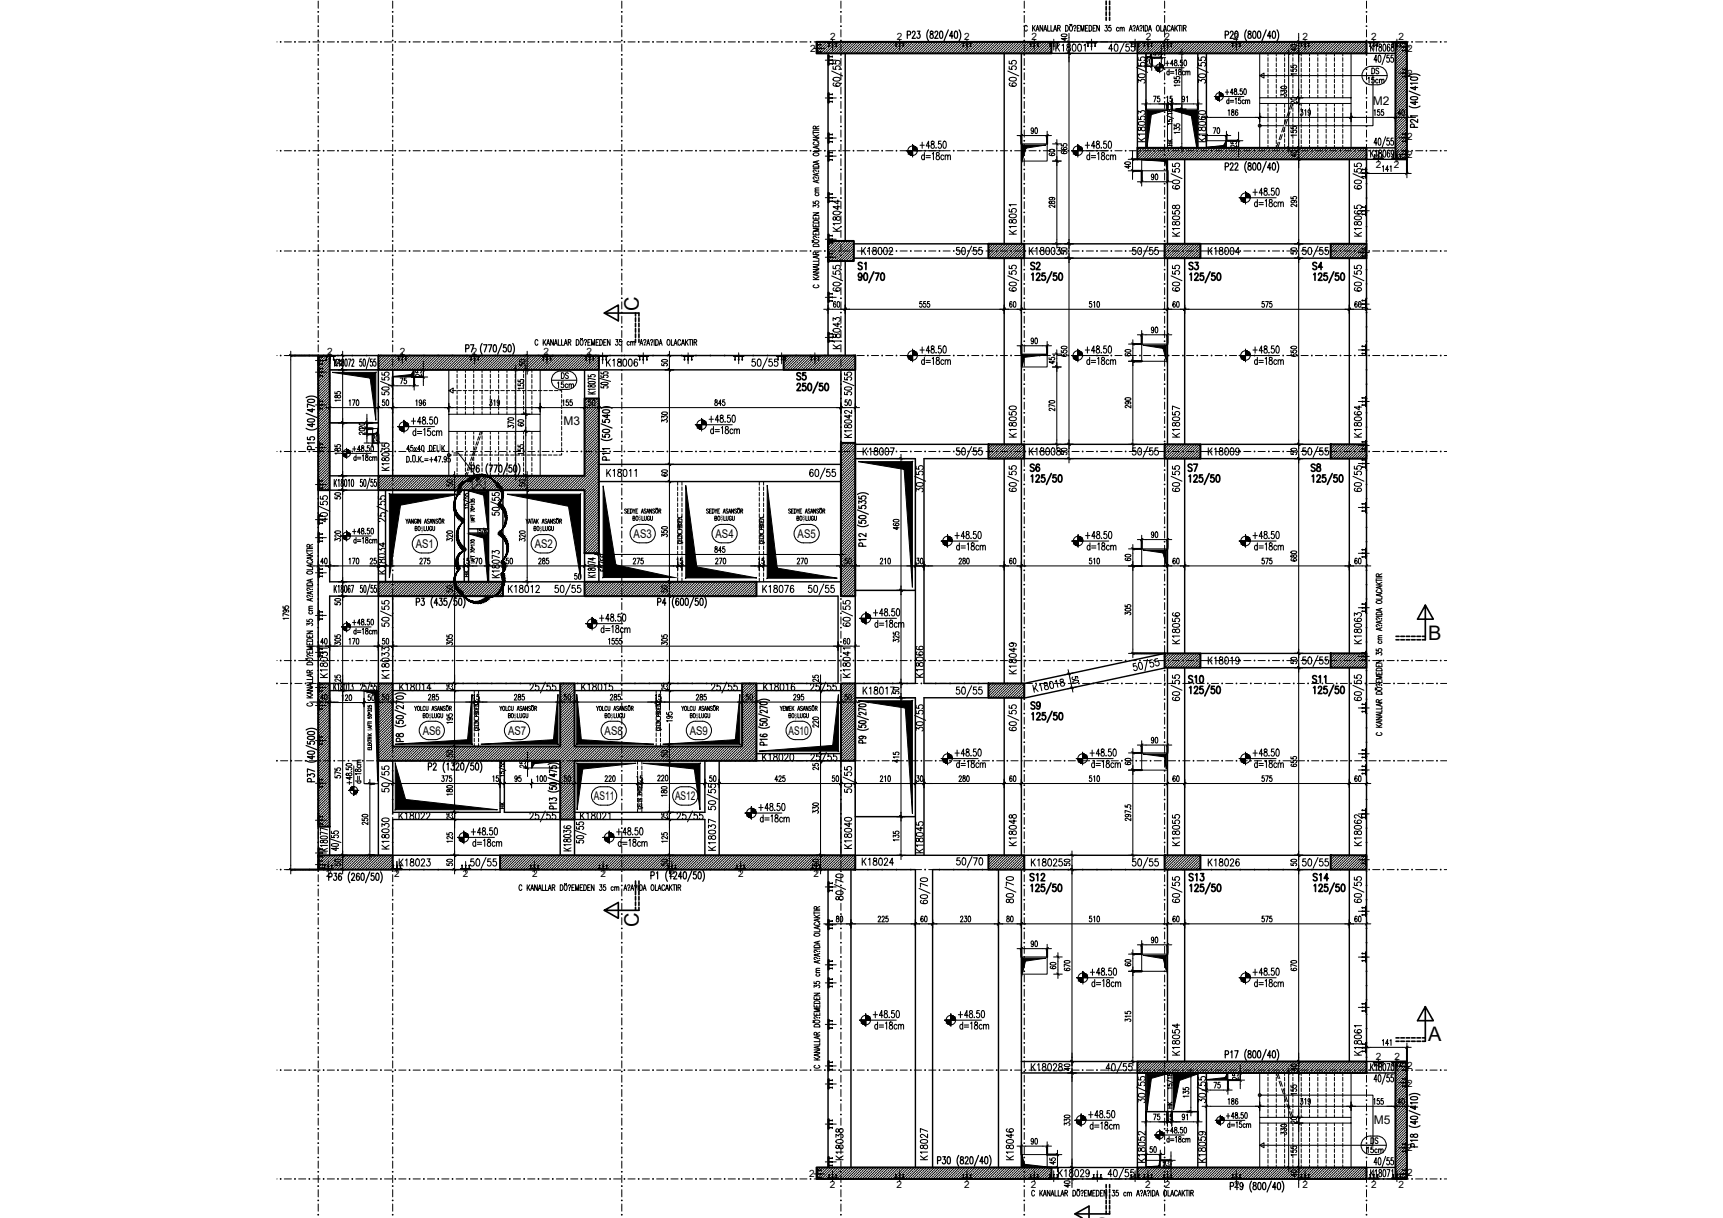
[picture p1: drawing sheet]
<svg xmlns="http://www.w3.org/2000/svg" width="420mm" height="297mm" viewBox="0 0 420 297" stroke-linecap="round" stroke-linejoin="round" font-family="sans-serif">
<defs><g id="words">
<g font-size="4.9">
<text x="208.5" y="67">S1</text>
<text x="250.5" y="67">S2</text>
<text x="288.9" y="67">S3</text>
<text x="319.3" y="67">S4</text>
<text x="155.8" y="76" transform="rotate(-90 155.8 76)">C</text>
<text x="193.3" y="93.8">S5</text>
<text x="250.5" y="116.1">S6</text>
<text x="288.9" y="116.1">S7</text>
<text x="318.9" y="116.1">S8</text>
<text x="348.2" y="156">B</text>
<text x="288.9" y="167.9">S10</text>
<text x="319.3" y="167.9">S11</text>
<text x="250.5" y="174.3">S9</text>
<text x="250.5" y="215.9">S12</text>
<text x="289.3" y="215.9">S13</text>
<text x="319.3" y="215.9">S14</text>
<text x="155.8" y="226.2" transform="rotate(-90 155.8 226.2)">C</text>
<text x="348.2" y="253.9">A</text>
</g>
<g font-size="4.4">
<text x="333.7" y="19.4">DS</text>
<text x="209.2" y="63.1">K18002</text>
<text x="250.1" y="63.1">K18003</text>
<text x="139.7" y="93.5" transform="rotate(-90 139.7 93.5)">DS</text>
<text x="333.4" y="280.1">DS</text>
</g>
<g font-size="4">
<text x="287.2" y="36.7" transform="rotate(-90 287.2 36.7)">HK</text>
<text x="115.4" y="141.8" transform="rotate(-90 115.4 141.8)">HK</text>
<text x="124.2" y="198.3" transform="rotate(-90 124.2 198.3)">HK</text>
<text x="287.2" y="271.6" transform="rotate(-90 287.2 271.6)">HK</text>
</g>
<g font-size="2.9">
<text x="334.8" y="25.6">M2</text>
<text x="137.4" y="103.5">M3</text>
<text x="154.5" y="131.2">AS3</text>
<text x="174.5" y="131.2">AS4</text>
<text x="194.5" y="131.2">AS5</text>
<text x="101.4" y="133.7">AS1</text>
<text x="130.4" y="133.7">AS2</text>
<text x="103.1" y="179.2">AS6</text>
<text x="123.9" y="179.2">AS7</text>
<text x="147.4" y="179.2">AS8</text>
<text x="168.2" y="179.2">AS9</text>
<text x="192.3" y="179.2">AS10</text>
<text x="144.8" y="195.2">AS11</text>
<text x="164.6" y="195.2">AS12</text>
<text x="335" y="274.1">M5</text>
</g>
<g font-size="2.4">
<text x="202.5" y="9.8">2</text>
<text x="218.7" y="9.8">2</text>
<text x="235.1" y="9.8">2</text>
<text x="251.5" y="9.8">2</text>
<text x="279.4" y="9.8">2</text>
<text x="284" y="9.8">2</text>
<text x="300.7" y="9.8">2</text>
<text x="317.6" y="9.8">2</text>
<text x="334.3" y="9.8">2</text>
<text x="341" y="9.8">2</text>
<text x="197.5" y="12.6">2</text>
<text x="343.1" y="12.6">2</text>
<text x="343.1" y="18.8">2</text>
<text x="343.1" y="34.2">2</text>
<text x="335.5" y="41">2</text>
<text x="339.9" y="41">2</text>
<text x="343.1" y="38.6">2</text>
<text x="79.8" y="86.5">2</text>
<text x="97.5" y="86.5">2</text>
<text x="115.1" y="86.5">2</text>
<text x="132.5" y="86.5">2</text>
<text x="143" y="86.5">2</text>
<text x="79.5" y="214">2</text>
<text x="96.1" y="214">2</text>
<text x="112.9" y="214">2</text>
<text x="129.8" y="214">2</text>
<text x="146.5" y="214">2</text>
<text x="163.2" y="214">2</text>
<text x="180" y="214">2</text>
<text x="198.4" y="214">2</text>
<text x="335.5" y="258.6">2</text>
<text x="340.1" y="258.6">2</text>
<text x="343.1" y="260.8">2</text>
<text x="343.1" y="265.2">2</text>
<text x="343.1" y="280.8">2</text>
<text x="197.3" y="287.1">2</text>
<text x="343.1" y="286.8">2</text>
<text x="202.4" y="289.7">2</text>
<text x="218.6" y="289.7">2</text>
<text x="235.1" y="289.7">2</text>
<text x="251.4" y="289.7">2</text>
<text x="279.3" y="289.7">2</text>
<text x="284" y="289.7">2</text>
<text x="301" y="289.7">2</text>
<text x="317.6" y="289.7">2</text>
<text x="334.3" y="289.7">2</text>
<text x="341" y="289.7">2</text>
</g>
<text font-size="2" x="107.2" y="110">İ</text>
<g font-size="1.5">
<text x="102.6" y="129.4">Ş</text>
<text x="131.6" y="129.4">Ş</text>
<text x="155.7" y="126.9">Ş</text>
<text x="175.7" y="126.9">Ş</text>
<text x="195.7" y="126.9">Ş</text>
<text x="104.6" y="175.1">Ş</text>
<text x="125.3" y="175.1">Ş</text>
<text x="148.9" y="175.1">Ş</text>
<text x="169.7" y="175.1">Ş</text>
<text x="193.7" y="175.1">Ş</text>
</g>
<g font-size="1.2">
<text x="115.7" y="127.6" transform="rotate(-90 115.7 127.6)">Ş</text>
<text x="115.7" y="137.6" transform="rotate(-90 115.7 137.6)">Ş</text>
<text x="90.6" y="179.7" transform="rotate(-90 90.6 179.7)">İ</text>
<text x="90.6" y="178.2" transform="rotate(-90 90.6 178.2)">Ş</text>
</g>
</g></defs>
<!-- layer: XREF-NORMAL KATLAR KALIP$0$SAFTBOSLUGU -->
<g fill="none" stroke="#000" stroke-width=".24">
<path d="M279.5 13h1.3v1.1h-1.3zM249.1 35.1h6.3v4.2h-6.3zM278.4 38.9h6.3v2.8h-6.3zM279.5 26.6h5.2v9.5h-5.2zM285.7 26.6h6.4v9.5h-6.4zM294.2 34.3h4.9v1.8h-4.9zM80.4 90.2h11.9v12.9h-11.9zM95.8 90.2h5.2v1.7h-5.2zM249.1 86.4h6.3v3.1h-6.3zM278.4 83.9h6.3v4.2h-6.3zM90.9 104.5h1.4v1.4h-1.4zM208.6 111.9h14.6v32.1h-14.6z"/>
<path d="M278.4 133.9h6.3v4.1h-6.3zM88.8 168.4h3.5v22.7h-3.5zM208.6 170.2h14.6v29h-14.6zM129.6 185.5h7v1.8h-7zM278.4 183.6h6.3v4.2h-6.3zM249.1 233.4h6.3v4.2h-6.3zM278.4 232.7h6.3v4.2h-6.3zM279.5 261.7h5.3v9.4h-5.3zM285.8 261.7h6.3v9.4h-6.3zM294.2 261.7h5.2v1.7h-5.2zM249.1 281.6h6.3v3.1h-6.3zM279.5 283h3.4v1.7h-3.4z"/>
</g>
<!-- layer: XREF-NORMAL KATLAR KALIP$0$KIRIS1 -->
<g fill="none" stroke="#000" stroke-width=".35">
<path d="M201.9 13v45.8M206.1 13v45.8M244.9 13v46.5M249.1 13v46.5M256.4 13h21v23.1M256.4 10.2h21M279.5 13v23.1M292.1 13v23.1M294.2 13v23.1M333.2 13h7.1M333.2 10.2h7.1M284.7 38.9v20.6"/>
<path d="M288.9 38.9v20.6M329 38.9v20.6M333.2 36.1h7.1M340.3 38.9h-7.1v20.6M208.2 59.5h32.8M249.8 59.5h34.2M292.7 59.5h31.8M201.9 63.7v23M206.1 63.7v23M208.2 63h32.8M244.9 63v45.4M249.1 63v45.4"/>
<path d="M249.8 63h34.2M284.7 63v45.4M288.9 63v45.4M292.7 63h31.8M329 63v45.4M333.2 63v45.4M80.4 90.2h11.9v25.8h-11.9M80.4 86.7h11.9M95.8 90.2v25.8M142.5 90.2v7M146 86.7h45.1M191.1 90.2h-45.1v7"/>
<path d="M205.1 90.2v17.8M208.6 90.2v17.8M77.6 119.5v47.2M80.4 119.5h11.9v22.4h-11.9zM94 119.5v22.4M113.2 119.5v22.4M114.3 119.5v22.4M119.1 119.5v22.4M122.6 119.5v22.4h19.9v-7M146 117.4h59.1M146 113.2h59.1M208.6 111.9h14.6v54.8h-14.6v-21.3"/>
<path d="M208.6 108.4h32.4M241 111.9h-15.7v54.8h15.7M244.9 111.9v54.8M249.1 111.9v54.8M249.8 111.9h34.2M249.8 108.4h34.2M284.7 111.9v47.4M288.9 111.9v47.4M292.7 111.9h31.8M292.7 108.4h31.8M329 111.9v47.4M333.2 111.9v47.4"/>
<path d="M114.3 129h4.8M114.3 130h4.8M146 134.9v7M80.4 145.4h11.9v21.3h-11.9zM95.8 145.4v21.3h40.8M122.6 145.4h19.9M184.5 145.4h19.9v21.3h-19.9M184.5 141.9h20.6M284 159.3l-34.2 7.4M292.7 159.3h31.8M80.4 168.4h11.9M95.8 168.4h40.8"/>
<path d="M140.1 168.4h40.9M140.1 166.7h40.9M184.5 168.4h20.6M208.6 170.2h14.6v38.4M241 170.2h-15.7v38.4M244.9 170.2v38.4M249.1 170.3v38.2M284 162.9l-34.2 7.4M284.7 162.9v45.7M288.9 162.8v45.8M292.7 162.8h31.8M329 162.8v45.8"/>
<path d="M333.2 162.8v45.8M92.3 185.5v23.1M95.8 185.5v12.6h26.1v-12.6M123 185.5v12.6h13.6M136.6 199.9h-40.8v8.7h26.1M136.6 199.2v9.4M140.1 199.2v9.4M140.1 199.9h31.8v8.7M171.9 185.5v12.6h-31.8M175.4 185.5v23.1M184.5 185.5h20.6v23.1M184.5 183.8h20.6"/>
<path d="M208.6 185.5v23.1h32.4M77.6 201.6v7M80.4 201.6v7M95.8 212.1h26.1M201.9 212.1v72.6M207.5 212.1v72.6M208.6 212.1h14.6v72.6M241 212.1h-13.6v72.6M243.5 212.3v72.4M249.1 212.1v72.6M249.8 212.1h34.2M249.8 208.6h34.2"/>
<path d="M284.7 212.1v46.8M288.9 212.1v46.8M292.7 212.1h31.8M292.7 208.6h31.8M329 212.1v46.8M333.2 212.1v46.8h7.1M249.1 258.9h28.3M249.1 261.7h28.3v23h-21M279.5 261.7v23M292.1 261.7v23M294.2 261.7v23M333.2 261.7h7.1"/>
<path d="M256.4 287.5h21M333.2 287.5h7.1M333.2 284.7h7.1"/>
</g>
<!-- layer: XREF-NORMAL KATLAR KALIP$0$KIRISNO -->
<g fill="none" stroke="#000" stroke-width=".25">
<path d="M257.5 10.7v1.8M257.8 11.5l.6 1M258.4 10.7l-.9 1.2M259 11.1l.3-.4v1.8M260.3 10.8v.5a.64 .64 0 0 1 .7 .4 .64 .64 0 0 1-.3 .8 .55 .55 0 0 1-.6-.6 .55 .55 0 0 1 .7-.5l.2-.2-.1-.4zM261.7 10.8l.3-.1a1.14 1.14 0 0 1 0 1.8h-.1a1.3 1.3 0 0 1-.2-1.7zM263 10.8l.3-.1a1.16 1.16 0 0 1 0 1.8h-.1a1.29 1.29 0 0 1-.2-1.7zM264.3 11.1l.3-.4v1.8M334.2 10.7v1.8M334.5 11.5l.4 1M334.9 10.7l-.7 1.2M335.4 11.1l.2-.4v1.8"/>
<path d="M336.3 10.8v.5a.59 .59 0 0 1 .6 .5 .59 .59 0 0 1-.4 .7 .65 .65 0 0 1-.2-.7 .65 .65 0 0 1 .5-.5v-.5zM337.4 10.8l.2-.1 .3 .4v1.1l-.3 .3-.3-.3zM338.9 11l-.3-.3a1.23 1.23 0 0 0 0 1.8 .52 .52 0 0 0 .3-.6 .52 .52 0 0 0-.5-.4l-.1 .4M339.3 10.8v.5a.59 .59 0 0 1 .6 .5 .59 .59 0 0 1-.4 .7 .65 .65 0 0 1-.3-.7 .65 .65 0 0 1 .6-.5v-.5zM277.5 28.4v.7l.8 .1a.52 .52 0 0 1 0-.8 .52 .52 0 0 1 .8 .1 .52 .52 0 0 1-.2 .7M277.5 27.8v-.8l.7 .4a.52 .52 0 0 1 .8-.4 .52 .52 0 0 1-.1 .9M277.5 34.6h1.8M277.5 33.6l1.2 1M277.6 31.1a.46 .46 0 0 0 .2 .7h.3a.64 .64 0 0 1 .4-.8 .64 .64 0 0 1 .8 .3 .55 .55 0 0 1-.6 .6 .55 .55 0 0 1-.5-.7l-.3-.2zM277.6 29.8l.7-.2a.84 .84 0 0 1 1 .4v.2a1.14 1.14 0 0 1-1.8 0zM279.3 32.7h-1.8l.4 .3M279.3 33.6l-1 .6"/>
<path d="M292.3 34.6h1.7M292.3 33.6l1.1 1M292.4 31.1a.47 .47 0 0 0 .1 .7h.4a.64 .64 0 0 1 .3-.8 .64 .64 0 0 1 .8 .3 .55 .55 0 0 1-.6 .6 .55 .55 0 0 1-.5-.7l-.2-.2zM292.4 29.8l.6-.2a.76 .76 0 0 1 1 .6 1.14 1.14 0 0 1-1.7 0zM292.4 27.2l.6-.2a.76 .76 0 0 1 1 .5 1.14 1.14 0 0 1-1.7 0zM292.5 28.4l-.2 .4a1.03 1.03 0 0 0 1.7-.1 .5 .5 0 0 0-.7-.4 .5 .5 0 0 0-.1 .8l.2 .1M294 32.7h-1.7l.3 .3M294 33.6l-1 .6M334.2 36.6v1.7M334.5 37.3l.4 1M334.9 36.6l-.7 1.2M335.4 36.9l.2-.3v1.7"/>
<path d="M336.3 36.7v.5a.59 .59 0 0 1 .6 .5 .59 .59 0 0 1-.4 .6 .65 .65 0 0 1-.2-.7 .65 .65 0 0 1 .5-.4v-.5zM337.4 36.7l.2-.1 .3 .3v1.1l-.3 .3-.3-.3zM338.9 36.8l-.3-.2a1.23 1.23 0 0 0 0 1.7 .53 .53 0 0 0 .3-.5 .53 .53 0 0 0-.5-.5l-.1 .5M339.9 37.2l-.2 .4a.46 .46 0 0 1-.5-.5 .46 .46 0 0 1 .5-.4l.1 1.3-.2 .3-.3-.2M203.1 56.4h1.8M203.1 55.5l1.2 .9M203.2 52.9v.7h.5a.64 .64 0 0 1 .4-.7 .64 .64 0 0 1 .8 .2 .56 .56 0 0 1-.6 .7 .56 .56 0 0 1-.5-.7l-.2-.2zM203.2 51.7l.7-.2a.76 .76 0 0 1 1 .5 1.14 1.14 0 0 1-1.8 0zM204.3 50.1v1l-1.2-.7h1.8M204.3 48.8v.9l-1.2-.6h1.8M204.9 54.5h-1.8l.4 .4M204.9 55.5l-1 .6"/>
<path d="M246.1 51v.6l.7 .1a.52 .52 0 0 1 .1-.7 .52 .52 0 0 1 .7 0 .52 .52 0 0 1-.1 .8M246.1 57.1h1.7M246.1 56.2l1.2 .9M246.2 53.6a.46 .46 0 0 0 .1 .8l.4-.1a.64 .64 0 0 1 .4-.7 .64 .64 0 0 1 .7 .2 .55 .55 0 0 1-.5 .7 .55 .55 0 0 1-.5-.7l-.3-.2zM246.2 52.4l.6-.2a.74 .74 0 0 1 1 .5 1.13 1.13 0 0 1-1.7 0zM247.8 55.2h-1.7l.3 .4M247.8 49.9h-1.7l.3 .3M247.8 56.2l-1 .6M285.9 51.5v.6l.8 .1a.52 .52 0 0 1 0-.8 .52 .52 0 0 1 .7 .1 .52 .52 0 0 1-.1 .8M285.9 57.6h1.8M285.9 56.7l1.2 .9M286 54.1a.46 .46 0 0 0 .2 .8l.3-.1a.64 .64 0 0 1 .4-.7 .64 .64 0 0 1 .8 .2 .55 .55 0 0 1-.6 .7 .55 .55 0 0 1-.5-.7l-.3-.2z"/>
<path d="M286 52.9l.7-.2a.84 .84 0 0 1 1 .4v.1a1.14 1.14 0 0 1-1.8 0zM286 50.1a.46 .46 0 0 0 .2 .8l.3-.1a.64 .64 0 0 1 .4-.7 .64 .64 0 0 1 .8 .2 .55 .55 0 0 1-.6 .7 .55 .55 0 0 1-.5-.7l-.3-.2zM287.7 55.7h-1.8l.3 .4M287.7 56.7l-1 .6M330.3 50.1v.7l.7 .1a.52 .52 0 0 1 0-.8 .52 .52 0 0 1 .8 .1 .52 .52 0 0 1-.1 .7M330.3 57.6h1.7M330.3 56.7l1.1 .9M330.3 54.1a.47 .47 0 0 0 .2 .8l.3-.1a.64 .64 0 0 1 .4-.7 .64 .64 0 0 1 .8 .2 .55 .55 0 0 1-.6 .7 .55 .55 0 0 1-.5-.7l-.2-.2zM330.3 52.9l.7-.2a.75 .75 0 0 1 1 .5 1.14 1.14 0 0 1-1.7 0zM330.5 51.4l-.2 .4a1.03 1.03 0 0 0 1.7-.1 .5 .5 0 0 0-.7-.4 .5 .5 0 0 0-.1 .8l.2 .1M332 55.7h-1.7l.3 .4M332 56.7l-1 .6"/>
<path d="M203.1 78.2v-.7l.7 .4a.52 .52 0 0 1 .8-.4 .52 .52 0 0 1 0 .9M204.3 78.7v1l-1.2-.7h1.8M294.6 60.3v1.8M295 61.1l.6 1M295.6 60.3l-1 1.2M296.2 60.7l.3-.4v1.8M297.4 60.4v.5a.64 .64 0 0 1 .8 .4 .64 .64 0 0 1-.3 .8 .56 .56 0 0 1-.6-.6 .56 .56 0 0 1 .7-.5l.2-.2-.1-.4zM298.8 60.4l.4-.1a1.15 1.15 0 0 1 0 1.8h-.2a1.3 1.3 0 0 1-.2-1.7zM300.2 60.4l.3-.1a1.13 1.13 0 0 1 0 1.8h-.1a1.3 1.3 0 0 1-.2-1.7zM302.3 61.5h-1l.7-1.2v1.8M81.6 87.6v1.7M81.8 88.3l.4 1"/>
<path d="M82.2 87.6l-.6 1.1M82.6 87.9l.2-.3v1.7M83.3 87.7v.5a.61 .61 0 0 1 .5 .5 .61 .61 0 0 1-.3 .6 .7 .7 0 0 1 .3-1.1v-.5zM84.2 87.7l.1-.1a1.31 1.31 0 0 1 0 1.7l-.2-.7zM84.9 87.6h.6l-.4 1.7M85.8 88l.1-.3 .2-.1 .2 .5-.6 1.2h.6M143.4 91.4v.4h.7a.56 .56 0 0 1 .4-.6 .56 .56 0 0 1 .7 .4l-.1 .2-.3 .1M143.4 96.1h1.8M143.4 95.5l1.2 .6M143.5 93.9a.35 .35 0 0 0 .2 .5 .35 .35 0 0 0 .5-.3 .47 .47 0 0 1 .5-.3 .47 .47 0 0 1 .4 .5 .74 .74 0 0 1-1.1-.4zM143.5 93.1l.9-.1 .8 .3a1.28 1.28 0 0 1-1.8 0zM145.2 94.9h-1.8l.4 .2"/>
<path d="M145.2 92.6l-1.8-.4v.6M145.2 95.5l-1 .4M147.9 87.6v1.7M148.2 88.3l.6 1M148.8 87.6l-.9 1.1M149.4 87.9l.4-.3v1.7M150.7 87.7v.5a.64 .64 0 0 1 .7 .3 .64 .64 0 0 1-.2 .8 .55 .55 0 0 1-.7-.6 .55 .55 0 0 1 .7-.5l.2-.4a.46 .46 0 0 0-.7-.1zM152.1 87.7l.3-.1a1.16 1.16 0 0 1 0 1.7h-.1a1.28 1.28 0 0 1-.2-1.6zM153.4 87.7l.4-.1a1.14 1.14 0 0 1 0 1.7h-.2a1.28 1.28 0 0 1-.2-1.6zM155.4 87.8l-.4-.2a1.03 1.03 0 0 0 .1 1.7 .52 .52 0 0 0 .4-.6 .52 .52 0 0 0-.7-.4l-.2 .4M203.1 85h1.8M203.1 84.1l1.2 .9"/>
<path d="M203.2 81.6v.6h.5a.64 .64 0 0 1 .4-.7 .64 .64 0 0 1 .8 .3 .56 .56 0 0 1-.6 .6 .56 .56 0 0 1-.5-.7l-.2-.2zM203.2 80.3l.7-.2a.76 .76 0 0 1 1 .5 1.14 1.14 0 0 1-1.8 0zM204.9 83.2h-1.8l.4 .3M204.9 84.1l-1 .6M246.2 99.2l.6-.2a.74 .74 0 0 1 1 .5 1.13 1.13 0 0 1-1.7 0zM287.7 99.7l-1.8-.7v.9M331.4 99v.9l-1.1-.6h1.7M81.5 116.9v1.8M81.7 117.7l.4 1M82.1 116.9l-.6 1.2M82.5 117.2l.2-.3v1.8M83.2 117v.5a.61 .61 0 0 1 .5 .5 .61 .61 0 0 1-.3 .7 .69 .69 0 0 1 .3-1.2v-.5z"/>
<path d="M84.1 117l.1-.1a1.31 1.31 0 0 1 0 1.8l-.2-.8zM85 117.2l.2-.3v1.8M85.8 117l.1-.1a1.28 1.28 0 0 1 0 1.8l-.2-.8zM93.1 109.9v-.6l.7 .4a.49 .49 0 0 1 .7-.5 .49 .49 0 0 1 .1 .9M93.1 108.2v.6h.8a.5 .5 0 0 1 .4-.7 .5 .5 0 0 1 .4 .7l-.1 .1M93.1 114.7h1.8M93.1 113.9l1.2 .8M93.2 111.7v.6h.5a.59 .59 0 0 1 .5-.7 .59 .59 0 0 1 .7 .5 .64 .64 0 0 1-.8 .3 .64 .64 0 0 1-.4-.7zM93.2 110.6l1.4-.1 .3 .4-.3 .3h-1.1l-.4-.3zM94.9 113.1h-1.8l.4 .3M94.9 113.9l-1 .5M148 114.5v1.7"/>
<path d="M148.3 115.2l.6 1M148.9 114.5l-.9 1.1M149.5 114.8l.3-.3v1.7M150.8 114.6v.4a.64 .64 0 0 1 .7 .4 .64 .64 0 0 1-.3 .8 .56 .56 0 0 1-.6-.6 .56 .56 0 0 1 .7-.5l.2-.4a.46 .46 0 0 0-.7-.1zM152.2 114.6l.3-.1a1.14 1.14 0 0 1 0 1.7h-.1a1.28 1.28 0 0 1-.2-1.6zM153.5 114.8l.3-.3v1.7M154.8 114.8l.4-.3v1.7M205.9 106.7h1.8M205.9 105.9l1.2 .8M206 103.7v.5h.5a.58 .58 0 0 1 .5-.7 .58 .58 0 0 1 .7 .6 .63 .63 0 0 1-.8 .2 .63 .63 0 0 1-.4-.6zM206 102.6l1.3-.2 .3 .2 .1 .2-.4 .3h-1l-.3-.1zM207.1 101.2v.8l-1.2-.6h1.8"/>
<path d="M207.7 105.1h-1.8l.4 .3M207.7 100.1v.8l-1.1-.7a.38 .38 0 0 0-.6 .1 .38 .38 0 0 0 .4 .5M207.7 105.9l-1 .5M210.5 109.2v1.8M210.8 110l.6 1M211.4 109.2l-.9 1.2M212 109.6l.3-.4v1.8M213.3 109.3v.5a.64 .64 0 0 1 .7 .4 .64 .64 0 0 1-.3 .8 .56 .56 0 0 1-.6-.6 .56 .56 0 0 1 .7-.5l.2-.4a.46 .46 0 0 0-.7-.2zM214.7 109.3l.3-.1a1.14 1.14 0 0 1 0 1.8h-.1a1.28 1.28 0 0 1-.2-1.7zM216 109.3l.3-.1a1.14 1.14 0 0 1 0 1.8h-.1a1.31 1.31 0 0 1-.2-1.7zM217.1 109.2h1l-.7 1.8M246.1 100.5v.6l.7 .1a.52 .52 0 0 1 .1-.7 .52 .52 0 0 1 .7 0 .52 .52 0 0 1-.1 .8"/>
<path d="M246.1 106.6h1.7M246.1 105.7l1.2 .9M246.2 103.1a.46 .46 0 0 0 .1 .8l.4-.1a.64 .64 0 0 1 .4-.7 .64 .64 0 0 1 .7 .2 .55 .55 0 0 1-.5 .7 .55 .55 0 0 1-.5-.7l-.3-.2zM246.2 101.9l.6-.2a.76 .76 0 0 1 1 .5 1.15 1.15 0 0 1-1.7 0zM247.8 104.7h-1.7l.3 .4M247.8 105.7l-1 .6M251 109.2v1.8M251.3 110l.6 1M251.9 109.2l-.9 1.2M252.5 109.6l.4-.4v1.8M253.8 109.3v.5a.64 .64 0 0 1 .7 .4 .64 .64 0 0 1-.2 .8 .55 .55 0 0 1-.7-.6 .55 .55 0 0 1 .7-.5l.2-.4a.46 .46 0 0 0-.7-.2zM255.2 109.3l.3-.1a1.16 1.16 0 0 1 0 1.8h-.1a1.28 1.28 0 0 1-.2-1.7z"/>
<path d="M256.5 109.3l.4-.1a1.14 1.14 0 0 1 0 1.8h-.2a1.28 1.28 0 0 1-.2-1.7zM257.8 109.3v.5a.64 .64 0 0 1 .7 .4 .64 .64 0 0 1-.2 .8 .55 .55 0 0 1-.7-.6 .55 .55 0 0 1 .7-.5l.2-.4a.48 .48 0 0 0-.7-.2zM285.9 100.5v.6l.8 .1a.52 .52 0 0 1 0-.7 .52 .52 0 0 1 .7 0 .52 .52 0 0 1-.1 .8M285.9 106.6h1.8M285.9 105.7l1.2 .9M286 103.1a.46 .46 0 0 0 .2 .8l.3-.1a.63 .63 0 0 1 .4-.7 .63 .63 0 0 1 .8 .2 .55 .55 0 0 1-.6 .7 .55 .55 0 0 1-.5-.7l-.3-.2zM286 101.9l.7-.2a.76 .76 0 0 1 1 .5 1.16 1.16 0 0 1-1.8 0zM287.7 104.7h-1.8l.3 .4M287.7 105.7l-1 .6M294.6 109.2v1.8M295 110l.6 1M295.6 109.2l-1 1.2"/>
<path d="M296.2 109.6l.3-.4v1.8M297.4 109.3v.5a.64 .64 0 0 1 .8 .4 .64 .64 0 0 1-.3 .8 .55 .55 0 0 1-.6-.6 .55 .55 0 0 1 .7-.5l.2-.4a.46 .46 0 0 0-.8-.2zM298.8 109.3l.4-.1a1.16 1.16 0 0 1 0 1.8h-.2a1.28 1.28 0 0 1-.2-1.7zM300.2 109.3l.3-.1a1.14 1.14 0 0 1 0 1.8h-.1a1.28 1.28 0 0 1-.2-1.7zM302.2 109.8l-.2 .4a.47 .47 0 0 1-.7-.5 .47 .47 0 0 1 .8-.2l.1 .3a.84 .84 0 0 1-.6 1.2l-.2-.3M330.3 106.6h1.7M330.3 105.7l1.1 .9M330.3 103.1a.47 .47 0 0 0 .2 .8l.3-.1a.63 .63 0 0 1 .4-.7 .63 .63 0 0 1 .8 .2 .55 .55 0 0 1-.6 .7 .55 .55 0 0 1-.5-.7l-.2-.2zM330.3 101.9l.7-.2a.77 .77 0 0 1 1 .5 1.16 1.16 0 0 1-1.7 0zM330.5 100.4l-.2 .4a1.04 1.04 0 0 0 1.7-.1 .5 .5 0 0 0-.7-.4 .5 .5 0 0 0-.1 .8l.2 .1M332 104.7h-1.7l.3 .4M332 105.7l-1 .6"/>
<path d="M92.3 134.5v-.7l.6 .4a.52 .52 0 0 1 .8-.5 .52 .52 0 0 1 0 .9M92.3 140h1.7M92.3 139l1.1 1M92.3 136.5v.7h.5a.63 .63 0 0 1 .4-.8 .63 .63 0 0 1 .8 .3 .56 .56 0 0 1-.6 .6 .56 .56 0 0 1-.5-.7l-.2-.2zM92.3 135.2l.7-.2a.77 .77 0 0 1 1 .6 1.16 1.16 0 0 1-1.7 0zM93.4 132.3v1l-1.1-.7h1.7M94 138.1h-1.7l.3 .3M94 139l-1 .6M120 134.9v-.6l.7 .4a.49 .49 0 0 1 .7-.5 .49 .49 0 0 1 0 .9M120.1 137.9v.5h.5a.59 .59 0 0 1 .5-.7 .59 .59 0 0 1 .7 .6 .64 .64 0 0 1-.8 .2 .64 .64 0 0 1-.4-.6zM120.1 136.8l1.3-.2 .4 .4-.4 .3h-1l-.4-.3zM121.8 139.3h-1.8l.4 .2"/>
<path d="M121.8 136l-1.8-.6v.8M143.5 138.6a.35 .35 0 0 0 .2 .5 .35 .35 0 0 0 .5-.3 .54 .54 0 0 1 .5-.3 .54 .54 0 0 1 .5 .4 .69 .69 0 0 1-1.2-.3zM143.5 137.8l.9-.1 .8 .3a1.31 1.31 0 0 1-1.8 0zM144.6 136v.6l-1.2-.4h1.8M145.2 139.6h-1.8l.4 .2M145.2 137.3l-1.8-.4v.6M78.1 159.8v-.8l.7 .4a.52 .52 0 0 1 .8-.4 .52 .52 0 0 1-.1 .9M79.9 158h-1.8l.4 .4M81.5 142.8v1.7M81.7 143.5l.4 1M82.1 142.8l-.6 1.1M82.4 143.1l.3-.3v1.7"/>
<path d="M83.2 142.8v.5a.61 .61 0 0 1 .5 .6 .61 .61 0 0 1-.3 .6 .69 .69 0 0 1 .3-1.2v-.5zM84.1 142.8h.1a1.28 1.28 0 0 1 0 1.7l-.2-.8zM85.4 143l-.2-.2a1.34 1.34 0 0 0 0 1.7 .68 .68 0 0 0-.1-1.1l-.2 .5M85.7 142.8h.5l-.4 1.7M93.1 159.9v-.7l.7 .4a.51 .51 0 0 1 .8-.4 .51 .51 0 0 1 0 .9M93.1 158.6v-.7l.7 .4a.52 .52 0 0 1 .8-.5 .52 .52 0 0 1 0 .9M120 140.9h1.8M120 140.1l1.2 .8M121.8 140.1l-1 .5M124 142.8v1.7M124.3 143.5l.6 1M124.9 142.8l-.9 1.1"/>
<path d="M125.5 143.1l.3-.3v1.7M126.8 142.8v.5a.64 .64 0 0 1 .7 .4 .64 .64 0 0 1-.3 .8 .55 .55 0 0 1-.6-.6 .55 .55 0 0 1 .7-.5l.2-.4a.46 .46 0 0 0-.7-.2zM128.2 142.8h.3a1.16 1.16 0 0 1 0 1.7h-.1a1.29 1.29 0 0 1-.2-1.7zM129.5 143.1l.3-.3v1.7M130.7 143.2l.3-.4h.4l.1 .3-.2 .6-.7 .8h1M143.4 140.8h1.8M143.4 140.2l1.2 .6M145.2 140.2l-1 .4M186 142.8v1.7M186.3 143.5l.6 1M186.9 142.8l-.9 1.1M187.5 143.1l.4-.3v1.7"/>
<path d="M188.8 142.8v.5a.64 .64 0 0 1 .7 .4 .64 .64 0 0 1-.2 .8 .55 .55 0 0 1-.7-.6 .55 .55 0 0 1 .7-.5l.2-.4a.46 .46 0 0 0-.7-.2zM190.2 142.8h.3a1.16 1.16 0 0 1 0 1.7h-.1a1.29 1.29 0 0 1-.2-1.7zM191.3 142.8h1l-.7 1.7M193.5 143l-.4-.2a1.03 1.03 0 0 0 .1 1.7 .52 .52 0 0 0 .4-.6 .52 .52 0 0 0-.7-.4l-.2 .4M206.8 158.9v1l-1.2-.7h1.7M207.3 158h-1.7l.3 .4M223.6 159l-.2 .4a1.04 1.04 0 0 0 1.7-.1 .52 .52 0 0 0-.6-.4 .52 .52 0 0 0-.4 .7l.5 .2M223.6 157.7l-.2 .4a1.03 1.03 0 0 0 1.7-.1 .52 .52 0 0 0-.6-.4 .52 .52 0 0 0-.4 .7l.5 .2M246.2 159.6l.6-.2a.74 .74 0 0 1 1 .5 1.13 1.13 0 0 1-1.7 0zM246.7 156.8l.4 .2a.47 .47 0 0 1-.5 .7 .47 .47 0 0 1-.3-.8l.4-.1a.83 .83 0 0 1 1.1 .5l-.2 .3M247.3 158v1l-1.2-.7h1.7M285.9 150.9v.6l.8 .1a.52 .52 0 0 1 0-.8 .52 .52 0 0 1 .7 .1 .52 .52 0 0 1-.1 .8"/>
<path d="M285.9 157h1.8M285.9 156l1.2 1M286 153.5a.46 .46 0 0 0 .2 .7h.3a.64 .64 0 0 1 .4-.7 .64 .64 0 0 1 .8 .2 .56 .56 0 0 1-.6 .7 .56 .56 0 0 1-.5-.7l-.3-.2zM286 152.3l.7-.2a.83 .83 0 0 1 1 .4v.1a1.14 1.14 0 0 1-1.8 0zM286.2 149.5l-.3 .4a1.04 1.04 0 0 0 1.8-.1 .51 .51 0 0 0-.7-.4 .51 .51 0 0 0-.3 .7l.4 .2M287.7 155.1h-1.8l.3 .3M287.7 156l-1 .7M330.3 150.2v-.7l.6 .4a.51 .51 0 0 1 .8-.5 .51 .51 0 0 1 0 .9M330.3 157h1.7M330.3 156l1.1 1M330.3 153.5a.47 .47 0 0 0 .2 .7h.3a.64 .64 0 0 1 .4-.7 .64 .64 0 0 1 .8 .2 .55 .55 0 0 1-.6 .7 .55 .55 0 0 1-.5-.7l-.2-.2zM330.3 152.3l.7-.2a.75 .75 0 0 1 1 .5 1.14 1.14 0 0 1-1.7 0z"/>
<path d="M330.5 150.8l-.2 .4a1.03 1.03 0 0 0 1.7-.1 .5 .5 0 0 0-.7-.4 .5 .5 0 0 0-.1 .8l.2 .1M332 155.1h-1.7l.3 .3M332 156l-1 .7M78.1 165.2h1.8M78.1 164.3l1.2 .9M78.2 161.8a.46 .46 0 0 0 .2 .7l.3-.1a.64 .64 0 0 1 .4-.7 .64 .64 0 0 1 .8 .3 .55 .55 0 0 1-.6 .6 .55 .55 0 0 1-.5-.7l-.3-.2zM78.2 160.5l.7-.2a.84 .84 0 0 1 1 .4v.1a1.14 1.14 0 0 1-1.8 0zM79.9 163.4h-1.8l.4 .3M79.9 164.3l-1 .6M81.4 166.7v1.7M81.6 167.4l.4 1M82 166.7l-.6 1.1"/>
<path d="M82.3 167l.3-.3v1.7M83.1 166.8v.5a.61 .61 0 0 1 .5 .5 .61 .61 0 0 1-.3 .6 .69 .69 0 0 1 .3-1.1v-.5zM84 166.8l.1-.1a1.28 1.28 0 0 1 0 1.7l-.2-.7zM84.8 167l.3-.3v1.7M85.6 166.7h.5l-.3 .6a.6 .6 0 0 1 .3 .6 .6 .6 0 0 1-.3 .5l-.2-.3M93.1 165.4h1.8M93.1 164.5l1.2 .9M93.2 161.9a.46 .46 0 0 0 .2 .8l.3-.1a.64 .64 0 0 1 .4-.7 .64 .64 0 0 1 .8 .2 .56 .56 0 0 1-.6 .7 .56 .56 0 0 1-.5-.7l-.3-.2zM93.2 160.7l.7-.2a.83 .83 0 0 1 1 .4v.1a1.14 1.14 0 0 1-1.8 0zM94.9 163.5h-1.8l.4 .4M94.9 164.5l-1 .6M97.5 166.7v1.7"/>
<path d="M97.8 167.4l.6 1M98.4 166.7l-.9 1.1M99 167l.3-.3v1.7M100.3 166.8v.5a.64 .64 0 0 1 .7 .3 .64 .64 0 0 1-.3 .8 .56 .56 0 0 1-.6-.6 .56 .56 0 0 1 .7-.5l.2-.4a.46 .46 0 0 0-.7-.1zM101.7 166.8l.3-.1a1.14 1.14 0 0 1 0 1.7h-.1a1.28 1.28 0 0 1-.2-1.6zM103 167l.3-.3v1.7M105.1 167.8h-1l.7-1.1v1.7M141.8 166.7v1.7M142.2 167.4l.6 1M142.8 166.7l-1 1.1M143.4 167l.3-.3v1.7M144.6 166.8v.5a.64 .64 0 0 1 .8 .3 .64 .64 0 0 1-.3 .8 .55 .55 0 0 1-.6-.6 .55 .55 0 0 1 .7-.5l.2-.4a.48 .48 0 0 0-.8-.1z"/>
<path d="M146 166.8l.4-.1a1.14 1.14 0 0 1 0 1.7h-.2a1.31 1.31 0 0 1-.2-1.6zM147.4 167l.3-.3v1.7M149.3 166.7h-.7v.7a.52 .52 0 0 1 .7 .1 .52 .52 0 0 1-.1 .7 .52 .52 0 0 1-.7-.1M186.2 166.7v1.7M186.6 167.4l.6 1M187.2 166.7l-1 1.1M187.8 167l.3-.3v1.7M189 166.8v.5a.64 .64 0 0 1 .7 .3 .64 .64 0 0 1-.2 .8 .55 .55 0 0 1-.7-.6 .55 .55 0 0 1 .8-.5l.2-.4a.48 .48 0 0 0-.8-.1zM190.4 166.8l.4-.1a1.14 1.14 0 0 1 0 1.7h-.2a1.31 1.31 0 0 1-.2-1.6zM191.7 167l.4-.3v1.7M193.7 166.9l-.4-.2a1.03 1.03 0 0 0 .1 1.7 .52 .52 0 0 0 .4-.6 .52 .52 0 0 0-.7-.4l-.2 .4M205.6 165.2h1.7"/>
<path d="M205.6 164.3l1.2 .9M205.7 161.7v.7h.5a.63 .63 0 0 1 .4-.7 .63 .63 0 0 1 .7 .2 .56 .56 0 0 1-.6 .7 .56 .56 0 0 1-.5-.7l-.2-.2zM205.7 160.5l.6-.2a.74 .74 0 0 1 1 .5 1.12 1.12 0 0 1-1.7 0zM207.3 163.3h-1.7l.3 .4M207.3 164.3l-1 .6M210.5 167.6v1.7M210.8 168.3l.6 1M211.4 167.6l-.9 1.1M212 167.9l.3-.3v1.7M213.3 167.6v.5a.64 .64 0 0 1 .7 .4 .64 .64 0 0 1-.3 .8 .56 .56 0 0 1-.6-.6 .56 .56 0 0 1 .7-.5l.2-.4a.46 .46 0 0 0-.7-.2zM214.7 167.6h.3a1.14 1.14 0 0 1 0 1.7h-.1a1.29 1.29 0 0 1-.2-1.7zM216 167.9l.3-.3v1.7"/>
<path d="M217.1 167.6h1l-.7 1.7M223.4 165.2h1.7M223.4 164.2l1.2 1M223.5 161.7a.46 .46 0 0 0 .1 .8l.4-.1a.64 .64 0 0 1 .4-.7 .64 .64 0 0 1 .7 .2 .55 .55 0 0 1-.5 .7 .55 .55 0 0 1-.5-.8l-.3-.2zM223.5 160.5l.6-.3a.76 .76 0 0 1 1 .6 1.15 1.15 0 0 1-1.7 0zM225.1 163.3h-1.7l.3 .3M225.1 164.2l-1 .6M246.1 164.3h1.7M246.1 163.4l1.2 .9M246.2 160.9a.46 .46 0 0 0 .1 .7l.4-.1a.64 .64 0 0 1 .4-.7 .64 .64 0 0 1 .7 .3 .56 .56 0 0 1-.5 .6 .56 .56 0 0 1-.5-.7l-.3-.2zM247.8 162.5h-1.7l.3 .3M247.8 163.4l-1 .6"/>
<path d="M251.9 167.1l.3 1.7M252.3 167.8l.8 .8M252.8 166.9l-.7 1.4M253.4 167.1l.3-.4 .4 1.7M254.6 166.6l.1 .5a.63 .63 0 0 1 .8 .2 .63 .63 0 0 1-.1 .8 .55 .55 0 0 1-.7-.4 .55 .55 0 0 1 .6-.6l.1-.5a.47 .47 0 0 0-.8 0zM256 166.3l.3-.1a1.14 1.14 0 0 1 .4 1.7h-.2a1.31 1.31 0 0 1-.5-1.6zM257.3 166.3l.3-.4 .4 1.7M258.5 165.8l.1 .5a.63 .63 0 0 1 .8 .2 .63 .63 0 0 1-.1 .8 .55 .55 0 0 1-.7-.4 .55 .55 0 0 1 .6-.7l.1-.4a.48 .48 0 0 0-.8 0zM294.6 160.2v1.8M295 161l.6 1M295.6 160.2l-1 1.2M296.2 160.5l.3-.3v1.8"/>
<path d="M297.4 160.3v.5a.64 .64 0 0 1 .8 .4 .64 .64 0 0 1-.3 .8 .55 .55 0 0 1-.6-.6 .55 .55 0 0 1 .7-.5l.2-.4a.46 .46 0 0 0-.8-.2zM298.8 160.3l.4-.1a1.16 1.16 0 0 1 0 1.8h-.2a1.29 1.29 0 0 1-.2-1.7zM300.2 160.5l.3-.3v1.8M302.2 160.8l-.2 .4a.47 .47 0 0 1-.6-.2 .47 .47 0 0 1 .1-.6 .47 .47 0 0 1 .6 .1l.1 .3a.84 .84 0 0 1-.6 1.2l-.2-.3M93.2 199.7l.7-.2a.84 .84 0 0 1 1 .4v.1a1.14 1.14 0 0 1-1.8 0zM97.3 198.1v1.8M97.6 198.9l.6 1M98.2 198.1l-.9 1.2M98.8 198.4l.4-.3v1.8M100.1 198.2v.5a.64 .64 0 0 1 .7 .4 .64 .64 0 0 1-.2 .8 .55 .55 0 0 1-.7-.6 .55 .55 0 0 1 .7-.5l.2-.4a.46 .46 0 0 0-.7-.2zM101.5 198.2l.3-.1a1.16 1.16 0 0 1 0 1.8h-.1a1.28 1.28 0 0 1-.2-1.7zM102.7 198.5l.3-.4h.2l.3 .3-.2 .6-.7 .9h1"/>
<path d="M104 198.5l.3-.4 .4 .1 .1 .2-.2 .6-.6 .9h.9M141.6 198.1v1.8M141.9 198.9l.6 1M142.5 198.1l-.9 1.2M143.1 198.4l.3-.3v1.8M144.3 198.2v.5a.64 .64 0 0 1 .8 .4 .64 .64 0 0 1-.3 .8 .55 .55 0 0 1-.6-.6 .55 .55 0 0 1 .7-.5l.2-.4a.48 .48 0 0 0-.8-.2zM145.7 198.2l.4-.1a1.14 1.14 0 0 1 0 1.8h-.2a1.31 1.31 0 0 1-.2-1.7zM146.9 198.5l.3-.4h.3l.2 .3-.2 .6-.6 .9h.9M148.4 198.4l.3-.3v1.8M186 183.8v1.7M186.3 184.5l.6 1M186.9 183.8l-.9 1.2"/>
<path d="M187.5 184.1l.3-.3v1.7M188.8 183.9v.5a.64 .64 0 0 1 .7 .4 .64 .64 0 0 1-.3 .7 .55 .55 0 0 1-.6-.6 .55 .55 0 0 1 .7-.4l.2-.5a.46 .46 0 0 0-.7-.1zM190.2 183.9l.3-.1a1.16 1.16 0 0 1 0 1.7h-.1a1.28 1.28 0 0 1-.2-1.6zM191.3 184.2l.3-.4h.3l.3 .3-.3 .6-.6 .8h.9M192.8 183.9l.3-.1a1.14 1.14 0 0 1 0 1.7h-.1a1.28 1.28 0 0 1-.2-1.6zM206 199.5l.7-.2a.76 .76 0 0 1 1 .6 1.14 1.14 0 0 1-1.8 0zM246.2 198.8a.46 .46 0 0 0 .1 .7l.4-.1a.64 .64 0 0 1 .4-.7 .64 .64 0 0 1 .7 .3 .55 .55 0 0 1-.5 .6 .55 .55 0 0 1-.5-.7l-.3-.2zM247.3 199.9v1l-1.2-.7h1.7M285.9 198.8v.6l.8 .1a.52 .52 0 0 1 0-.8 .52 .52 0 0 1 .7 .1 .52 .52 0 0 1-.1 .8M332 198.6v1l-.8-.7-.6-.2-.3 .1v.4l.4 .3M78.1 207.6h1.8M78.1 206.9l1.2 .7"/>
<path d="M78.2 205v.5h.5a.59 .59 0 0 1 .5-.6 .59 .59 0 0 1 .7 .4 .65 .65 0 0 1-.7 .3 .65 .65 0 0 1-.5-.6zM78.2 204l.9-.1 .8 .3a1.14 1.14 0 0 1-1.8 0zM79.9 206.2h-1.8l.4 .2M79.9 203.4l-1.8-.5v.7M79.9 202.4l-1.8-.5v.7M79.9 206.9l-1 .4M93.1 201.6v-.7l.7 .4a.51 .51 0 0 1 .8-.5 .51 .51 0 0 1 0 .9M93.1 207.1h1.8M93.1 206.1l1.2 1M93.2 203.6a.46 .46 0 0 0 .2 .7h.3a.64 .64 0 0 1 .4-.8 .64 .64 0 0 1 .8 .3 .56 .56 0 0 1-.6 .6 .56 .56 0 0 1-.5-.7l-.3-.2zM93.2 202.3l.7-.2a.83 .83 0 0 1 1 .4v.2a1.14 1.14 0 0 1-1.8 0zM94.9 205.2h-1.8l.4 .3"/>
<path d="M94.9 206.1l-1 .6M97.4 209.5v1.7M97.7 210.2l.6 1M98.3 209.5l-.9 1.1M98.9 209.8l.3-.3v1.7M100.2 209.5v.5a.64 .64 0 0 1 .7 .4 .64 .64 0 0 1-.3 .8 .55 .55 0 0 1-.6-.6 .55 .55 0 0 1 .7-.5l.2-.4a.47 .47 0 0 0-.7-.2zM101.5 209.5h.4a1.13 1.13 0 0 1 0 1.7h-.2a1.29 1.29 0 0 1-.2-1.7zM102.7 209.9l.3-.4h.4l.1 .3-.2 .6-.6 .8h.9M104.1 209.5h.8l-.4 .6a.51 .51 0 0 1 .4 .8 .51 .51 0 0 1-.9 0M137.5 203.1v-.6l.7 .3a.51 .51 0 0 1 .6-.4 .51 .51 0 0 1 .3 .7l-.2 .1M137.5 207.5h1.7M137.5 206.8l1.2 .7"/>
<path d="M137.6 204.7v.5h.5a.59 .59 0 0 1 .5-.6 .59 .59 0 0 1 .6 .5 .64 .64 0 0 1-.7 .2 .64 .64 0 0 1-.4-.6zM137.6 203.7l1.3-.1 .3 .3-.3 .3h-1.1l-.3-.3zM137.7 201.4l-.2 .3a1.17 1.17 0 0 0 1.7 0 .52 .52 0 0 0-.6-.3 .52 .52 0 0 0-.4 .5l.5 .2M139.2 206h-1.7l.3 .3M139.2 206.8l-1 .4M172.8 201.9v-.7l.6 .4a.51 .51 0 0 1 .8-.4 .51 .51 0 0 1 0 .9M172.8 207.4h1.7M172.8 206.4l1.1 1M172.8 203.9a.47 .47 0 0 0 .2 .7h.3a.64 .64 0 0 1 .4-.7 .64 .64 0 0 1 .8 .2 .55 .55 0 0 1-.6 .6 .55 .55 0 0 1-.5-.7l-.2-.1zM172.8 202.6l.7-.1a.76 .76 0 0 1 1 .5 1.14 1.14 0 0 1-1.7 0zM174.5 205.5h-1.7l.3 .3M174.5 200.5l-1.7-.7v.9"/>
<path d="M174.5 206.4l-1 .6M205.9 206.9h1.8M205.9 206l1.2 .9M206 203.5v.6h.5a.63 .63 0 0 1 .4-.7 .63 .63 0 0 1 .8 .3 .55 .55 0 0 1-.6 .6 .55 .55 0 0 1-.5-.7l-.2-.2zM206 202.2l.7-.2a.74 .74 0 0 1 1 .5 1.12 1.12 0 0 1-1.8 0zM207.1 200.6v1l-1.2-.7h1.8M207.7 205.1h-1.8l.4 .3M207.7 206l-1 .6M210.3 209.3v1.7M210.6 210l.6 1M211.2 209.3l-.9 1.1M211.8 209.6l.3-.3v1.7"/>
<path d="M213.1 209.4v.5a.64 .64 0 0 1 .7 .3 .64 .64 0 0 1-.3 .8 .55 .55 0 0 1-.6-.6 .55 .55 0 0 1 .7-.5l.2-.4a.46 .46 0 0 0-.7-.1zM214.5 209.4l.3-.1a1.16 1.16 0 0 1 0 1.7h-.1a1.28 1.28 0 0 1-.2-1.6zM215.6 209.7l.3-.4h.3l.3 .3-.3 .6-.6 .8h.9M217.9 210.4h-1l.7-1.1v1.7M223.4 200.5v.7h.7a.52 .52 0 0 1 .1-.7 .52 .52 0 0 1 .7 .1 .52 .52 0 0 1-.1 .7M223.4 208h1.7M223.4 207l1.2 1M223.5 204.5a.46 .46 0 0 0 .1 .7h.4a.64 .64 0 0 1 .4-.7 .64 .64 0 0 1 .7 .2 .55 .55 0 0 1-.5 .6 .55 .55 0 0 1-.5-.7l-.3-.2zM223.5 203.2l.6-.2a.74 .74 0 0 1 1 .6 1.13 1.13 0 0 1-1.7 0zM224.6 201.7v.9l-1.2-.6h1.7M225.1 206.1h-1.7l.3 .3M225.1 207l-1 .6"/>
<path d="M246.1 206.2h1.7M246.1 205.3l1.2 .9M246.2 202.8a.46 .46 0 0 0 .1 .7l.4-.1a.64 .64 0 0 1 .4-.7 .64 .64 0 0 1 .7 .3 .55 .55 0 0 1-.5 .6 .55 .55 0 0 1-.5-.7l-.3-.2zM246.2 201.5l.6-.2a.74 .74 0 0 1 1 .5 1.13 1.13 0 0 1-1.7 0zM247.8 204.4h-1.7l.3 .3M247.8 205.3l-1 .6M251.5 209.5v1.7M251.8 210.2l.6 1M252.4 209.5l-.9 1.1M253 209.8l.4-.3v1.7M254.3 209.5v.5a.64 .64 0 0 1 .7 .4 .64 .64 0 0 1-.2 .8 .55 .55 0 0 1-.7-.6 .55 .55 0 0 1 .7-.5l.2-.4a.47 .47 0 0 0-.7-.2zM255.7 209.5h.3a1.13 1.13 0 0 1 0 1.7h-.1a1.29 1.29 0 0 1-.2-1.7z"/>
<path d="M256.9 209.9l.3-.4h.4l.1 .3-.2 .6-.7 .8h1M259 209.5h-.7l-.1 .7a.52 .52 0 0 1 .8 0 .52 .52 0 0 1-.1 .8 .52 .52 0 0 1-.7-.1M285.9 200.1v.7h.8a.52 .52 0 0 1 0-.7 .52 .52 0 0 1 .7 .1 .52 .52 0 0 1-.1 .7M285.9 206.2h1.8M285.9 205.3l1.2 .9M286 202.8a.46 .46 0 0 0 .2 .7l.3-.1a.64 .64 0 0 1 .4-.7 .64 .64 0 0 1 .8 .3 .55 .55 0 0 1-.6 .6 .55 .55 0 0 1-.5-.7l-.3-.2zM286 201.5l.7-.2a.84 .84 0 0 1 1 .4v.1a1.14 1.14 0 0 1-1.8 0zM287.7 204.4h-1.8l.3 .3M287.7 205.3l-1 .6M294.6 209.5v1.7M295 210.2l.6 1M295.6 209.5l-1 1.1"/>
<path d="M296.2 209.8l.3-.3v1.7M297.4 209.5v.5a.64 .64 0 0 1 .8 .4 .64 .64 0 0 1-.3 .8 .55 .55 0 0 1-.6-.6 .55 .55 0 0 1 .7-.5l.2-.4a.47 .47 0 0 0-.8-.2zM298.8 209.5h.4a1.15 1.15 0 0 1 0 1.7h-.2a1.29 1.29 0 0 1-.2-1.7zM300 209.9l.3-.4h.3l.2 .3-.2 .6-.6 .8h.9M302.2 209.7l-.4-.2a1.03 1.03 0 0 0 0 1.7 .5 .5 0 0 0 .4-.7 .5 .5 0 0 0-.8-.1v.2M330.3 206.2h1.7M330.3 205.3l1.1 .9M330.3 202.8a.47 .47 0 0 0 .2 .7l.3-.1a.64 .64 0 0 1 .4-.7 .64 .64 0 0 1 .8 .3 .55 .55 0 0 1-.6 .6 .55 .55 0 0 1-.5-.7l-.2-.2zM330.3 201.5l.7-.2a.75 .75 0 0 1 1 .5 1.14 1.14 0 0 1-1.7 0zM330.5 200l-.2 .4a1.03 1.03 0 0 0 1.7 0 .5 .5 0 0 0-.7-.5 .5 .5 0 0 0-.1 .9h.2M332 204.4h-1.7l.3 .3M332 205.3l-1 .6"/>
<path d="M251.5 259.4v1.7M252.4 259.4l-.9 1.2M253 259.7l.3-.3v1.7M254.3 259.5v.5a.64 .64 0 0 1 .7 .4 .64 .64 0 0 1-.3 .7 .55 .55 0 0 1-.6-.5 .55 .55 0 0 1 .7-.5l.2-.5a.46 .46 0 0 0-.7-.1zM255.7 259.5l.3-.1a1.16 1.16 0 0 1 0 1.7h-.1a1.28 1.28 0 0 1-.2-1.6zM256.9 259.8l.2-.4h.3l.3 .3-.2 .6-.7 .8h.9M258.3 259.5v.5a.64 .64 0 0 1 .7 .4 .64 .64 0 0 1-.3 .7 .55 .55 0 0 1-.6-.5 .55 .55 0 0 1 .7-.5l.2-.5a.46 .46 0 0 0-.7-.1zM285.9 251.2v.7h.8a.52 .52 0 0 1 0-.7 .52 .52 0 0 1 .7 0 .52 .52 0 0 1-.1 .8M285.9 257.3h1.8M285.9 256.4l1.2 .9M286 253.9a.46 .46 0 0 0 .2 .7l.3-.1a.64 .64 0 0 1 .4-.7 .64 .64 0 0 1 .8 .3 .55 .55 0 0 1-.6 .6 .55 .55 0 0 1-.5-.7l-.3-.2zM286 252.6l.7-.2a.84 .84 0 0 1 1 .4v.1a1.14 1.14 0 0 1-1.8 0z"/>
<path d="M287.1 249.7v1l-1.2-.7h1.8M287.7 255.5h-1.8l.3 .3M287.7 256.4l-1 .6M330.3 257.3h1.7M330.3 256.4l1.1 .9M330.3 253.9a.47 .47 0 0 0 .2 .7l.3-.1a.64 .64 0 0 1 .4-.7 .64 .64 0 0 1 .8 .3 .55 .55 0 0 1-.6 .6 .55 .55 0 0 1-.5-.7l-.2-.2zM330.3 252.6l.7-.2a.75 .75 0 0 1 1 .5 1.14 1.14 0 0 1-1.7 0zM330.5 251.1l-.2 .4a1.03 1.03 0 0 0 1.7 0 .5 .5 0 0 0-.7-.5 .5 .5 0 0 0-.1 .9h.2M332 255.5h-1.7l.3 .3M332 250.1h-1.7l.3 .4M332 256.4l-1 .6M334.2 259.4v1.7"/>
<path d="M334.9 259.4l-.7 1.2M335.4 259.7l.2-.3v1.7M336.3 259.5v.5a.59 .59 0 0 1 .6 .5 .59 .59 0 0 1-.4 .6 .65 .65 0 0 1-.2-.7 .65 .65 0 0 1 .5-.4v-.5zM337.4 259.5l.2-.1 .3 .3v1.1l-.3 .3-.3-.3zM338.2 259.4h.7l-.5 1.7M339.4 259.5l.2-.1 .3 .3v1.1l-.3 .3-.3-.3zM203.8 277.4v-.8l.7 .4a.52 .52 0 0 1 .8-.4 .52 .52 0 0 1 0 .9M203.9 279.4v.6h.5a.63 .63 0 0 1 .4-.7 .63 .63 0 0 1 .8 .3 .56 .56 0 0 1-.6 .6 .56 .56 0 0 1-.5-.7l-.2-.2zM203.9 278.1l.7-.2a.77 .77 0 0 1 1 .5 1.16 1.16 0 0 1-1.8 0zM203.9 275.4v.6h.5a.64 .64 0 0 1 .4-.7 .64 .64 0 0 1 .8 .3 .56 .56 0 0 1-.6 .6 .56 .56 0 0 1-.5-.7l-.2-.2zM224.5 279.4a.46 .46 0 0 0 .2 .7l.3-.1a.64 .64 0 0 1 .4-.7 .64 .64 0 0 1 .8 .3 .55 .55 0 0 1-.6 .6 .55 .55 0 0 1-.5-.7l-.2-.2zM224.5 278.1l.7-.2a.76 .76 0 0 1 1 .5 1.15 1.15 0 0 1-1.8 0z"/>
<path d="M226.2 276.6v.9l-.8-.7-.6-.2-.4 .3v.3l.5 .2M226.2 275.9l-1.8-.7v1M245.5 279.4a.46 .46 0 0 0 .1 .7l.4-.1a.64 .64 0 0 1 .4-.7 .64 .64 0 0 1 .7 .3 .55 .55 0 0 1-.5 .6 .55 .55 0 0 1-.5-.7l-.3-.2zM245.5 278.1l.6-.2a.76 .76 0 0 1 1 .5 1.15 1.15 0 0 1-1.7 0zM245.6 275.3l-.2 .4a1.03 1.03 0 0 0 1.7-.1 .52 .52 0 0 0-.6-.4 .52 .52 0 0 0-.4 .7l.5 .2M246.6 276.5v1l-1.2-.7h1.7M251.8 260.1l.6 1M277.5 277.4v.6l.8 .1a.52 .52 0 0 1 0-.8 .52 .52 0 0 1 .8 .1 .52 .52 0 0 1-.2 .7M277.6 278.8l.7-.3a.83 .83 0 0 1 1 .5v.1a1.14 1.14 0 0 1-1.8 0zM279.3 275.9v.9l-1.3-.8-.5 .2 .1 .4 .3 .2M292.3 277.4v.6l.7 .1a.52 .52 0 0 1 0-.8 .52 .52 0 0 1 .8 .1 .52 .52 0 0 1-.1 .7M292.4 278.8l.6-.3a.76 .76 0 0 1 1 .6 1.14 1.14 0 0 1-1.7 0z"/>
<path d="M292.9 276l.4 .2a.47 .47 0 0 1-.5 .6 .47 .47 0 0 1-.3-.8h.4a.84 .84 0 0 1 1.1 .5l-.2 .3M334.5 260.1l.4 1M203.8 282.8h1.8M203.8 281.9l1.2 .9M205.6 281h-1.8l.4 .3M205.6 281.9l-1 .6M224.4 282.8h1.8M224.4 281.9l1.2 .9M226.2 281h-1.8l.4 .3M226.2 281.9l-1 .6M245.4 282.8h1.7M245.4 281.9l1.2 .9"/>
<path d="M247.1 281h-1.7l.3 .3M247.1 281.9l-1 .6M258.1 285.2v1.8M258.4 286l.6 1M259 285.2l-.9 1.2M259.6 285.6l.4-.4v1.8M260.9 285.3v.5a.64 .64 0 0 1 .7 .4 .64 .64 0 0 1-.2 .8 .56 .56 0 0 1-.7-.6 .56 .56 0 0 1 .7-.5l.2-.4a.46 .46 0 0 0-.7-.2zM262.3 285.3l.3-.1a1.14 1.14 0 0 1 0 1.8h-.1a1.28 1.28 0 0 1-.2-1.7zM263.5 285.7l.2-.5 .4 .1 .2 .3-.2 .6-.7 .8h1M265.6 285.8l-.2 .4a.47 .47 0 0 1-.7-.5 .47 .47 0 0 1 .8-.2l.1 .3a.83 .83 0 0 1-.5 1.2l-.3-.3M277.5 283.5h1.8M277.5 282.5l1.2 1"/>
<path d="M277.6 280a.48 .48 0 0 0 .2 .8l.3-.1a.64 .64 0 0 1 .4-.7 .64 .64 0 0 1 .8 .2 .56 .56 0 0 1-.6 .7 .56 .56 0 0 1-.5-.8l-.3-.2zM279.3 281.6h-1.8l.4 .3M279.3 282.5l-1 .6M292.3 283.5h1.7M292.3 282.5l1.1 1M292.4 280a.48 .48 0 0 0 .1 .8l.4-.1a.64 .64 0 0 1 .3-.7 .64 .64 0 0 1 .8 .2 .55 .55 0 0 1-.6 .7 .55 .55 0 0 1-.5-.8l-.2-.2zM294 281.6h-1.7l.3 .3M294 282.5l-1 .6M334.2 285.2v1.8M334.5 286l.4 1M334.9 285.2l-.7 1.2M335.4 285.6l.2-.4v1.8"/>
<path d="M336.3 285.3v.5a.59 .59 0 0 1 .6 .5 .59 .59 0 0 1-.4 .7 .65 .65 0 0 1-.2-.7 .65 .65 0 0 1 .5-.5v-.5zM337.4 285.3l.2-.1 .3 .4v1.1l-.3 .3-.3-.3zM338.2 285.2h.7l-.5 1.8M339.4 285.6l.2-.4v1.8"/>
</g>
<!-- layer: XREF-NORMAL KATLAR KALIP$0$KIRISBOYUT -->
<g fill="none" stroke="#000" stroke-width=".25">
<path d="M202.8 17.3l2.7 1.2M203.1 16.2v.7h.8a.52 .52 0 0 1 0-.7 .52 .52 0 0 1 .8 .1 .52 .52 0 0 1-.1 .7M203.1 14.9v.6l.8 .1a.54 .54 0 0 1 0-.7 .54 .54 0 0 1 .8 0 .54 .54 0 0 1 0 .7l-.1 .1M203.2 19.1l.7-.2a.76 .76 0 0 1 1 .5 1.14 1.14 0 0 1-1.8 0zM245.8 17.3l2.6 1.2M246.1 16.2v.7h.7a.52 .52 0 0 1 .1-.7 .52 .52 0 0 1 .7 .1 .52 .52 0 0 1-.1 .7M246.1 14.9v.6l.7 .1a.52 .52 0 0 1 .1-.8 .52 .52 0 0 1 .7 .1 .52 .52 0 0 1-.1 .8M246.2 19.1l.6-.2a.74 .74 0 0 1 1 .5 1.13 1.13 0 0 1-1.7 0zM271.4 11.9h-1l.6-1.2v1.8M271.9 10.8l.3-.1a1.16 1.16 0 0 1 0 1.8h-.1a1.29 1.29 0 0 1-.2-1.7zM274.2 10.4l-1.2 2.7M275.3 10.7h-.7v.8a.52 .52 0 0 1 .7 0 .52 .52 0 0 1-.1 .8 .52 .52 0 0 1-.7-.1"/>
<path d="M276.6 10.7h-.6l-.1 .8a.52 .52 0 0 1 .7 0 .52 .52 0 0 1 0 .8 .52 .52 0 0 1-.8-.1M277.2 16.5l2.7 1.2M277.5 15.3v.7l.8 .1a.52 .52 0 0 1 0-.8 .52 .52 0 0 1 .8 .1 .52 .52 0 0 1-.2 .7M277.5 14v.7h.8a.52 .52 0 0 1 0-.7 .52 .52 0 0 1 .8 .1 .52 .52 0 0 1-.2 .7M277.6 18.2l.7-.2a.83 .83 0 0 1 1 .4v.1a1.14 1.14 0 0 1-1.8 0zM291.9 16.5l2.7 1.2M292.3 15.3v.7l.7 .1a.52 .52 0 0 1 0-.8 .52 .52 0 0 1 .8 .1 .52 .52 0 0 1-.1 .7M292.3 14v.7h.7a.52 .52 0 0 1 0-.7 .52 .52 0 0 1 .8 .1 .52 .52 0 0 1-.1 .7M292.4 18.2l.6-.2a.76 .76 0 0 1 1 .5 1.14 1.14 0 0 1-1.7 0zM335.8 14.6h-.7l.5-1.2v1.8M336.2 13.5l.3-.1 .2 .4v1.1l-.2 .3-.4-.3zM337.9 13.1l-.9 2.7"/>
<path d="M338.8 13.4h-.6v.7a.56 .56 0 0 1 .7 .4 .56 .56 0 0 1-.3 .7l-.4-.1-.1-.2M339.7 13.4h-.5v.7a.56 .56 0 0 1 .7 .4 .56 .56 0 0 1-.4 .7l-.4-.3M203.4 20.3l-.3 .3a1.03 1.03 0 0 0 1.8 0 .52 .52 0 0 0-.6-.4 .52 .52 0 0 0-.4 .6l.4 .2M246.3 20.3l-.2 .3a1.03 1.03 0 0 0 1.7 0 .52 .52 0 0 0-.6-.4 .52 .52 0 0 0-.4 .6l.5 .2M277.5 20.1v-.7l.7 .4a.52 .52 0 0 1 .8-.4 .52 .52 0 0 1-.1 .9M285.9 39.9v.7h.8a.52 .52 0 0 1 0-.7 .52 .52 0 0 1 .7 .1 .52 .52 0 0 1-.1 .7M292.3 20.1v-.7l.6 .4a.51 .51 0 0 1 .8-.4 .51 .51 0 0 1 0 .9M330.3 39.9v.7h.7a.52 .52 0 0 1 0-.7 .52 .52 0 0 1 .8 .1 .52 .52 0 0 1-.1 .7M335.8 34.8h-.7l.5-1.1v1.7M336.2 33.8l.3-.1 .2 .3v1.1l-.2 .3-.4-.3zM337.9 33.4l-.9 2.6M338.8 33.7h-.6v.6a.56 .56 0 0 1 .7 .4 .56 .56 0 0 1-.3 .7l-.4-.1-.1-.2"/>
<path d="M339.7 33.7h-.5v.6a.56 .56 0 0 1 .7 .4 .56 .56 0 0 1-.4 .7l-.4-.3M285.6 42.4l2.6 1.2M285.9 41.2v.7l.8 .1a.52 .52 0 0 1 0-.8 .52 .52 0 0 1 .7 .1 .52 .52 0 0 1-.1 .7M286 44.1l.7-.2a.84 .84 0 0 1 1 .4v.1a1.14 1.14 0 0 1-1.8 0zM286.2 45.3l-.3 .4a1.03 1.03 0 0 0 1.8-.1 .52 .52 0 0 0-.7-.4 .52 .52 0 0 0-.3 .7l.4 .2M329.9 42.4l2.7 1.2M330.3 41.2v.7l.7 .1a.52 .52 0 0 1 .1-.8 .52 .52 0 0 1 .7 .1 .52 .52 0 0 1-.1 .7M330.3 44.1l.7-.2a.75 .75 0 0 1 1 .5 1.14 1.14 0 0 1-1.7 0zM330.5 45.3l-.2 .4a1.03 1.03 0 0 0 1.7-.1 .5 .5 0 0 0-.7-.4 .5 .5 0 0 0-.1 .8l.2 .1M202.8 67.3l2.7 1.2M203.1 66.2v.6l.8 .1a.54 .54 0 0 1 0-.7 .54 .54 0 0 1 .8 0 .54 .54 0 0 1 0 .7h-.1M203.1 64.8v.7h.8a.52 .52 0 0 1 0-.7 .52 .52 0 0 1 .8 .1 .52 .52 0 0 1-.1 .7"/>
<path d="M203.2 69l.7-.2a.76 .76 0 0 1 1 .5 1.14 1.14 0 0 1-1.8 0zM203.4 70.2l-.3 .4a1.03 1.03 0 0 0 1.8-.1 .52 .52 0 0 0-.6-.3 .52 .52 0 0 0-.4 .6l.4 .2M234 60.3h-.7l-.1 .8a.54 .54 0 0 1 .8 0 .54 .54 0 0 1 0 .8 .54 .54 0 0 1-.8 0v-.1M234.7 60.4l.3-.1a1.15 1.15 0 0 1 0 1.8h-.1a1.3 1.3 0 0 1-.2-1.7zM237 60l-1.2 2.7M238.1 60.3h-.7v.8a.52 .52 0 0 1 .7 0 .52 .52 0 0 1-.1 .8 .52 .52 0 0 1-.7-.1M239.4 60.3h-.7v.8a.54 .54 0 0 1 .7 0 .54 .54 0 0 1 0 .8 .54 .54 0 0 1-.7 0l-.1-.1M245.8 67.3l2.6 1.2M246.1 66.1v.7l.7 .1a.52 .52 0 0 1 .1-.8 .52 .52 0 0 1 .7 .1 .52 .52 0 0 1-.1 .7M246.1 64.8v.7h.7a.52 .52 0 0 1 .1-.7 .52 .52 0 0 1 .7 .1 .52 .52 0 0 1-.1 .7M246.2 69l.6-.2a.76 .76 0 0 1 1 .5 1.15 1.15 0 0 1-1.7 0zM246.3 70.2l-.2 .4a1.03 1.03 0 0 0 1.7-.1 .52 .52 0 0 0-.6-.4 .52 .52 0 0 0-.4 .7l.5 .2"/>
<path d="M276.9 60.3h-.7v.8a.52 .52 0 0 1 .7 0 .52 .52 0 0 1-.1 .8 .52 .52 0 0 1-.7-.1M277.6 60.4l.4-.1a1.13 1.13 0 0 1 0 1.8h-.2a1.3 1.3 0 0 1-.2-1.7zM279.9 60l-1.2 2.7M281 60.3h-.6l-.1 .8a.54 .54 0 0 1 .7 0 .54 .54 0 0 1 0 .8 .54 .54 0 0 1-.7 0l-.1-.1M282.4 60.3h-.7l-.1 .8a.54 .54 0 0 1 .8 0 .54 .54 0 0 1 0 .8 .54 .54 0 0 1-.8 0v-.1M285.6 67.3l2.6 1.2M285.9 66.1v.7l.8 .1a.52 .52 0 0 1 0-.8 .52 .52 0 0 1 .7 .1 .52 .52 0 0 1-.1 .7M285.9 64.8v.7h.8a.52 .52 0 0 1 0-.7 .52 .52 0 0 1 .7 .1 .52 .52 0 0 1-.1 .7M286 69l.7-.2a.76 .76 0 0 1 1 .5 1.16 1.16 0 0 1-1.8 0zM286.2 70.2l-.3 .4a1.03 1.03 0 0 0 1.8-.1 .52 .52 0 0 0-.7-.4 .52 .52 0 0 0-.3 .7l.4 .2M318.4 60.3h-.7v.8a.52 .52 0 0 1 .7 0 .52 .52 0 0 1-.1 .8 .52 .52 0 0 1-.7-.1M319.1 60.4l.4-.1a1.13 1.13 0 0 1 0 1.8h-.2a1.3 1.3 0 0 1-.2-1.7z"/>
<path d="M321.4 60l-1.2 2.7M322.5 60.3h-.6l-.1 .8a.54 .54 0 0 1 .7 0 .54 .54 0 0 1 0 .8 .54 .54 0 0 1-.7 0l-.1-.1M323.9 60.3h-.7l-.1 .8a.54 .54 0 0 1 .7 0 .54 .54 0 0 1 0 .8 .54 .54 0 0 1-.7 0v-.1M329.9 67.3l2.7 1.2M330.3 66.1v.7l.7 .1a.52 .52 0 0 1 0-.8 .52 .52 0 0 1 .8 .1 .52 .52 0 0 1-.1 .7M330.3 64.8v.7h.7a.52 .52 0 0 1 .1-.7 .52 .52 0 0 1 .7 .1 .52 .52 0 0 1-.1 .7M330.3 69l.7-.2a.77 .77 0 0 1 1 .5 1.16 1.16 0 0 1-1.7 0zM330.5 70.2l-.2 .4a1.03 1.03 0 0 0 1.7-.1 .5 .5 0 0 0-.7-.4 .5 .5 0 0 0-.1 .8l.2 .1M88.2 87.6h-.4v.6a.56 .56 0 0 1 .6 .5 .56 .56 0 0 1-.4 .6l-.2-.1-.1-.2M88.7 87.7l.1-.1a1.31 1.31 0 0 1 0 1.7l-.3-.7zM90.1 87.2l-.8 2.7M90.8 87.6h-.4v.6a.56 .56 0 0 1 .6 .5 .56 .56 0 0 1-.4 .6l-.2-.1-.1-.2"/>
<path d="M91.6 87.6h-.4v.6a.56 .56 0 0 1 .6 .5 .56 .56 0 0 1-.4 .6l-.3-.3M92.8 93l2.7 1.1M93.1 95.6v.6l.8 .1a.5 .5 0 0 1 .4-.8 .5 .5 0 0 1 .4 .8h-.1M93.1 92v.6l.8 .1a.5 .5 0 0 1 .4-.8 .5 .5 0 0 1 .4 .8h-.1M93.1 90.9v.5l.8 .1a.5 .5 0 0 1 .4-.8 .5 .5 0 0 1 .4 .8l-.1 .1M93.2 94.5l1.4-.1 .3 .4-.3 .3h-1.1l-.4-.3zM146.2 92.3l2.7 .7M146.5 94.1v.5h.7a.56 .56 0 0 1 .4-.6 .56 .56 0 0 1 .7 .3l-.3 .3M146.5 91.6v.4h.7a.56 .56 0 0 1 .4-.6 .56 .56 0 0 1 .7 .3l-.1 .3-.2 .1M146.5 90.7v.5h.7a.56 .56 0 0 1 .4-.7 .56 .56 0 0 1 .7 .4l-.3 .3M146.6 93.4l.9-.2 .8 .3a1.31 1.31 0 0 1-1.8 0zM184.1 87.6h-.6l-.1 .7a.52 .52 0 0 1 .7 .1 .52 .52 0 0 1 0 .7 .52 .52 0 0 1-.8-.1"/>
<path d="M184.9 87.7l.3-.1a1.14 1.14 0 0 1 0 1.7h-.1a1.28 1.28 0 0 1-.2-1.6zM187.1 87.2l-1.2 2.7M188.2 87.6h-.6l-.1 .7a.52 .52 0 0 1 .8 .1 .52 .52 0 0 1-.1 .7 .52 .52 0 0 1-.7-.1M189.6 87.6h-.7l-.1 .7a.52 .52 0 0 1 .8 .1 .52 .52 0 0 1-.1 .7 .52 .52 0 0 1-.7-.1M205.6 93l2.7 1.1M205.9 95.6v.6h.7a.51 .51 0 0 1 .5-.7 .51 .51 0 0 1 .4 .8h-.2M205.9 92v.6h.7a.51 .51 0 0 1 .5-.7 .51 .51 0 0 1 .4 .8h-.2M205.9 90.9v.5h.7a.51 .51 0 0 1 .5-.7 .51 .51 0 0 1 .4 .8l-.2 .1M206 94.5l1.3-.1 .3 .1 .1 .3-.4 .3h-1l-.4-.3zM88.3 116.9h-.4v.7a.56 .56 0 0 1 .6 .4 .56 .56 0 0 1-.3 .7l-.4-.4M88.8 117l.1-.1a1.31 1.31 0 0 1 0 1.8l-.2-.8zM90.2 116.6l-.7 2.6"/>
<path d="M90.9 116.9h-.4v.7a.56 .56 0 0 1 .6 .4 .56 .56 0 0 1-.3 .7l-.4-.4M91.7 116.9h-.4v.7a.56 .56 0 0 1 .6 .4 .56 .56 0 0 1-.3 .7l-.4-.4M198.3 114.7l-.4-.2a1.04 1.04 0 0 0 0 1.7 .51 .51 0 0 0 .4-.6 .51 .51 0 0 0-.6-.4l-.2 .4M198.9 114.6l.4-.1a1.14 1.14 0 0 1 0 1.7h-.2a1.28 1.28 0 0 1-.2-1.6zM201.2 114.1l-1.2 2.7M202.3 114.5h-.6l-.1 .7a.52 .52 0 0 1 .7 0 .52 .52 0 0 1 0 .8 .52 .52 0 0 1-.8-.1M203.6 114.5h-.6l-.1 .7a.52 .52 0 0 1 .8 0 .52 .52 0 0 1-.1 .8 .52 .52 0 0 1-.7-.1M223.1 116.2l2.6 1.2M223.4 119.8v-.7l.7 .4a.52 .52 0 0 1 .7-.5 .52 .52 0 0 1 0 .9M223.4 115v.7l.7 .1a.52 .52 0 0 1 .1-.8 .52 .52 0 0 1 .7 .1 .52 .52 0 0 1-.1 .7M223.4 113.7v.7h.7a.52 .52 0 0 1 .1-.7 .52 .52 0 0 1 .7 0 .52 .52 0 0 1-.1 .8M223.5 117.9l.6-.2a.74 .74 0 0 1 1 .5 1.13 1.13 0 0 1-1.7 0z"/>
<path d="M234 109.2h-.7l-.1 .8a.52 .52 0 0 1 .8 0 .52 .52 0 0 1-.1 .8 .52 .52 0 0 1-.7-.2M234.7 109.3l.3-.1a1.16 1.16 0 0 1 0 1.8h-.1a1.28 1.28 0 0 1-.2-1.7zM237 108.9l-1.2 2.7M238.1 109.2h-.7v.8a.52 .52 0 0 1 .7 0 .52 .52 0 0 1-.1 .8 .52 .52 0 0 1-.7-.2M239.4 109.2h-.7v.8a.52 .52 0 0 1 .7 0 .52 .52 0 0 1 0 .8 .52 .52 0 0 1-.8-.2M245.8 116.2l2.6 1.2M246.1 115v.7l.7 .1a.52 .52 0 0 1 .1-.8 .52 .52 0 0 1 .7 .1 .52 .52 0 0 1-.1 .7M246.1 113.7v.7h.7a.52 .52 0 0 1 .1-.7 .52 .52 0 0 1 .7 0 .52 .52 0 0 1-.1 .8M246.2 117.9l.6-.2a.74 .74 0 0 1 1 .5 1.13 1.13 0 0 1-1.7 0zM246.3 119.1l-.2 .4a1.04 1.04 0 0 0 1.7-.1 .52 .52 0 0 0-.6-.4 .52 .52 0 0 0-.4 .7l.5 .2M276.9 109.2h-.7v.8a.52 .52 0 0 1 .7 0 .52 .52 0 0 1-.1 .8 .52 .52 0 0 1-.7-.2M277.6 109.3l.4-.1a1.14 1.14 0 0 1 0 1.8h-.2a1.28 1.28 0 0 1-.2-1.7z"/>
<path d="M279.9 108.9l-1.2 2.7M281 109.2h-.6l-.1 .8a.52 .52 0 0 1 .8 0 .52 .52 0 0 1-.1 .8 .52 .52 0 0 1-.8-.2M282.4 109.2h-.7l-.1 .8a.52 .52 0 0 1 .8 0 .52 .52 0 0 1-.1 .8 .52 .52 0 0 1-.7-.2M285.6 116.2l2.6 1.2M285.9 115v.7l.8 .1a.52 .52 0 0 1 0-.8 .52 .52 0 0 1 .7 .1 .52 .52 0 0 1-.1 .7M285.9 113.7v.7h.8a.52 .52 0 0 1 0-.7 .52 .52 0 0 1 .7 0 .52 .52 0 0 1-.1 .8M286 117.9l.7-.2a.83 .83 0 0 1 1 .4v.1a1.14 1.14 0 0 1-1.8 0zM286.2 119.1l-.3 .4a1.04 1.04 0 0 0 1.8-.1 .52 .52 0 0 0-.7-.4 .52 .52 0 0 0-.3 .7l.4 .2M318.4 109.2h-.7v.8a.52 .52 0 0 1 .7 0 .52 .52 0 0 1-.1 .8 .52 .52 0 0 1-.7-.2M319.1 109.3l.4-.1a1.14 1.14 0 0 1 0 1.8h-.2a1.28 1.28 0 0 1-.2-1.7zM321.4 108.9l-1.2 2.7M322.5 109.2h-.6l-.1 .8a.52 .52 0 0 1 .7 0 .52 .52 0 0 1 0 .8 .52 .52 0 0 1-.8-.2"/>
<path d="M323.9 109.2h-.7l-.1 .8a.52 .52 0 0 1 .8 0 .52 .52 0 0 1-.1 .8 .52 .52 0 0 1-.7-.2M329.9 116.2l2.7 1.2M330.3 115v.7l.7 .1a.52 .52 0 0 1 0-.8 .52 .52 0 0 1 .8 .1 .52 .52 0 0 1-.1 .7M330.3 113.7v.7h.7a.52 .52 0 0 1 0-.7 .52 .52 0 0 1 .8 0 .52 .52 0 0 1-.1 .8M330.3 117.9l.7-.2a.75 .75 0 0 1 1 .5 1.14 1.14 0 0 1-1.7 0zM330.5 119.1l-.2 .4a1.04 1.04 0 0 0 1.7-.1 .5 .5 0 0 0-.7-.4 .5 .5 0 0 0-.1 .8l.2 .1M77.8 123.5l2.6 1.2M78.1 122.4v.6l.8 .1a.52 .52 0 0 1 0-.8 .52 .52 0 0 1 .7 .1 .52 .52 0 0 1-.1 .7M78.1 121v.7h.8a.52 .52 0 0 1 0-.7 .52 .52 0 0 1 .8 .1 .52 .52 0 0 1-.2 .7M78.2 125.2l.7-.2a.76 .76 0 0 1 1 .5 1.16 1.16 0 0 1-1.8 0zM79.3 126.3v1l-1.2-.7h1.8M91.9 123.5l2.7 1.2"/>
<path d="M92.3 125.1v.7l.7 .1a.54 .54 0 0 1 .1-.8 .54 .54 0 0 1 .7 0 .54 .54 0 0 1 0 .8h-.1M92.3 122.4v.6l.7 .1a.54 .54 0 0 1 .1-.7 .54 .54 0 0 1 .7 0 .54 .54 0 0 1 0 .7h-.1M92.3 121v.7h.7a.52 .52 0 0 1 0-.7 .52 .52 0 0 1 .8 .1 .52 .52 0 0 1-.1 .7M94 126.3v1l-.8-.7-.6-.2-.3 .1v.4l.4 .3M119.7 122.4l2.7 1M120 125v.6h.8a.49 .49 0 0 1 .4-.7 .49 .49 0 0 1 .4 .7l-.2 .1M120 121.4v.6h.8a.49 .49 0 0 1 .4-.7 .49 .49 0 0 1 .4 .7l-.2 .1M120 120.2v.6l.8 .1a.49 .49 0 0 1 .4-.8 .49 .49 0 0 1 .4 .8h-.2M120.1 123.9l1.3-.1 .4 .4-.4 .3h-1l-.4-.3zM146.1 137l2.7 .7M146.5 138.8v.5h.6a.56 .56 0 0 1 .4-.6 .56 .56 0 0 1 .7 .3l-.3 .3M146.5 136.3v.4h.6a.56 .56 0 0 1 .5-.6 .56 .56 0 0 1 .6 .3l-.3 .4"/>
<path d="M146.5 135.4v.5h.6a.56 .56 0 0 1 .4-.6 .56 .56 0 0 1 .7 .3l-.3 .3M146.5 138.1l.9-.2 .8 .3a1.31 1.31 0 0 1-1.7 0zM88.3 142.8h-.4v.6a.56 .56 0 0 1 .6 .5 .56 .56 0 0 1-.3 .6l-.3-.3M88.8 142.8h.1a1.28 1.28 0 0 1 0 1.7l-.2-.8zM90.2 142.4l-.7 2.7M90.9 142.8h-.4v.6a.56 .56 0 0 1 .6 .4 .56 .56 0 0 1-.3 .7l-.4-.3M91.8 142.8h-.5v.6a.56 .56 0 0 1 .6 .5 .56 .56 0 0 1-.3 .6l-.3-.3M92.8 149l2.7 1.2M93.1 152v.7h.8a.52 .52 0 0 1 0-.7 .52 .52 0 0 1 .8 .1 .52 .52 0 0 1-.1 .7M93.1 147.9v.7h.8a.52 .52 0 0 1 0-.7 .52 .52 0 0 1 .8 0 .52 .52 0 0 1-.1 .8M93.1 146.6v.6l.8 .1a.52 .52 0 0 1 0-.8 .52 .52 0 0 1 .8 .1 .52 .52 0 0 1-.1 .8M93.2 150.7l.7-.2a.76 .76 0 0 1 1 .6 1.16 1.16 0 0 1-1.8 0z"/>
<path d="M136.1 142.8h-.7v.7a.52 .52 0 0 1 .7 0 .52 .52 0 0 1-.1 .8 .52 .52 0 0 1-.7-.1M136.8 142.8h.3a1.14 1.14 0 0 1 0 1.7h-.1a1.29 1.29 0 0 1-.2-1.7zM139.1 142.4l-1.2 2.7M140.2 142.8h-.6l-.1 .7a.52 .52 0 0 1 .7 0 .52 .52 0 0 1 0 .8 .52 .52 0 0 1-.8-.1M141.5 142.8h-.6l-.1 .7a.52 .52 0 0 1 .8 0 .52 .52 0 0 1-.1 .8 .52 .52 0 0 1-.8-.1M197.9 142.8h-.7v.7a.52 .52 0 0 1 .7 0 .52 .52 0 0 1 0 .8 .52 .52 0 0 1-.8-.1M198.6 142.8h.4a1.14 1.14 0 0 1 0 1.7h-.2a1.29 1.29 0 0 1-.2-1.7zM200.9 142.4l-1.2 2.7M202 142.8h-.6l-.1 .7a.52 .52 0 0 1 .7 0 .52 .52 0 0 1 0 .8 .52 .52 0 0 1-.8-.1M203.4 142.8h-.7l-.1 .7a.52 .52 0 0 1 .8 0 .52 .52 0 0 1-.1 .8 .52 .52 0 0 1-.7-.1M205.3 149l2.6 1.2M205.6 147.9v.7h.7a.52 .52 0 0 1 .1-.7 .52 .52 0 0 1 .7 0 .52 .52 0 0 1-.1 .8"/>
<path d="M205.6 146.6v.6l.7 .1a.52 .52 0 0 1 .1-.8 .52 .52 0 0 1 .7 .1 .52 .52 0 0 1-.1 .8M205.7 150.7l.6-.2a.76 .76 0 0 1 1 .6 1.14 1.14 0 0 1-1.7 0zM205.8 151.9l-.2 .4a1.02 1.02 0 0 0 1.7 0 .52 .52 0 0 0-.6-.4 .52 .52 0 0 0-.4 .6l.5 .2M321.4 159.9l-1.2 2.6M87.9 167.1l.1-.3 .2-.1 .2 .5-.5 1.2h.6M89.2 166.7h-.4v.6a.56 .56 0 0 1 .6 .5 .56 .56 0 0 1-.4 .6l-.2-.1-.1-.2M90.2 166.3l-.7 2.7M90.9 166.7h-.4v.6a.56 .56 0 0 1 .6 .5 .56 .56 0 0 1-.3 .6l-.3-.1-.1-.2M91.8 166.7h-.4v.6a.56 .56 0 0 1 .6 .5 .56 .56 0 0 1-.4 .6l-.3-.3M129.3 167.1l.2-.4 .4 .1 .1 .2-.1 .6-.7 .8h.9M131.3 166.7h-.6l-.1 .7a.52 .52 0 0 1 .7 .1 .52 .52 0 0 1 0 .7 .52 .52 0 0 1-.8-.1M133 166.3l-1.2 2.7"/>
<path d="M134.1 166.7h-.7v.7a.52 .52 0 0 1 .7 .1 .52 .52 0 0 1-.1 .7 .52 .52 0 0 1-.7-.1M135.4 166.7h-.6l-.1 .7a.52 .52 0 0 1 .8 .1 .52 .52 0 0 1-.1 .7 .52 .52 0 0 1-.8-.1M173.5 167.1l.3-.4h.2l.3 .3-.2 .6-.7 .8h1M175.6 166.7h-.7l-.1 .7a.52 .52 0 0 1 .8 .1 .52 .52 0 0 1-.1 .7 .52 .52 0 0 1-.7-.1M177.2 166.3l-1.2 2.7M178.4 166.7h-.7l-.1 .7a.52 .52 0 0 1 .8 .1 .52 .52 0 0 1-.1 .7 .52 .52 0 0 1-.7-.1M179.7 166.7h-.7v.7a.52 .52 0 0 1 .7 .1 .52 .52 0 0 1-.1 .7 .52 .52 0 0 1-.7-.1M197.7 167.1l.2-.4h.3l.3 .3-.2 .6-.7 .8h.9M199.7 166.7h-.6l-.1 .7a.52 .52 0 0 1 .7 .1 .52 .52 0 0 1 0 .7 .52 .52 0 0 1-.8-.1M201.4 166.3l-1.2 2.7M202.5 166.7h-.7v.7a.52 .52 0 0 1 .7 .1 .52 .52 0 0 1 0 .7 .52 .52 0 0 1-.8-.1M203.8 166.7h-.6l-.1 .7a.52 .52 0 0 1 .8 .1 .52 .52 0 0 1-.1 .7 .52 .52 0 0 1-.8-.1"/>
<path d="M223.1 174.5l2.6 1.2M223.4 178.1v-.7l.7 .4a.51 .51 0 0 1 .7-.4 .51 .51 0 0 1 0 .9M223.4 173.3v.7l.7 .1a.52 .52 0 0 1 .1-.8 .52 .52 0 0 1 .7 .1 .52 .52 0 0 1-.1 .7M223.4 172v.7h.7a.52 .52 0 0 1 .1-.7 .52 .52 0 0 1 .7 .1 .52 .52 0 0 1-.1 .7M223.5 176.2l.6-.2a.74 .74 0 0 1 1 .5 1.13 1.13 0 0 1-1.7 0zM234 167.6h-.7l-.1 .7a.52 .52 0 0 1 .8 0 .52 .52 0 0 1-.1 .8 .52 .52 0 0 1-.7-.1M234.7 167.6h.3a1.16 1.16 0 0 1 0 1.7h-.1a1.29 1.29 0 0 1-.2-1.7zM237 167.2l-1.2 2.7M238.1 167.6h-.7v.7a.52 .52 0 0 1 .7 0 .52 .52 0 0 1-.1 .8 .52 .52 0 0 1-.7-.1M239.4 167.6h-.7v.7a.52 .52 0 0 1 .7 0 .52 .52 0 0 1 0 .8 .52 .52 0 0 1-.8-.1M245.8 174.5l2.6 1.2M246.1 173.3v.7l.7 .1a.52 .52 0 0 1 .1-.8 .52 .52 0 0 1 .7 .1 .52 .52 0 0 1-.1 .7"/>
<path d="M246.1 172v.7h.7a.52 .52 0 0 1 .1-.7 .52 .52 0 0 1 .7 .1 .52 .52 0 0 1-.1 .7M246.2 176.2l.6-.2a.74 .74 0 0 1 1 .5 1.13 1.13 0 0 1-1.7 0zM246.3 177.4l-.2 .4a1.03 1.03 0 0 0 1.7-.1 .52 .52 0 0 0-.6-.4 .52 .52 0 0 0-.4 .7l.5 .2M276.9 161.7l-.6 .2 .1 .7a.52 .52 0 0 1 .7-.1 .52 .52 0 0 1 .1 .8 .52 .52 0 0 1-.7 0M277.7 161.7l.3-.2a1.16 1.16 0 0 1 .4 1.7l-.2 .1a1.27 1.27 0 0 1-.5-1.6zM279.8 160.8l-.6 2.8M281 160.9l-.7 .1 .1 .8a.52 .52 0 0 1 .8-.2 .52 .52 0 0 1 0 .8 .52 .52 0 0 1-.7 0M282.3 160.6l-.7 .1 .1 .8a.52 .52 0 0 1 .8-.1 .52 .52 0 0 1 .1 .7 .52 .52 0 0 1-.8 .1M285.6 167.1l2.6 1.2M285.9 166v.7h.8a.52 .52 0 0 1 0-.7 .52 .52 0 0 1 .7 .1 .52 .52 0 0 1-.1 .7M285.9 164.7v.6l.8 .1a.52 .52 0 0 1 0-.7 .52 .52 0 0 1 .7 0 .52 .52 0 0 1-.1 .8M286 168.9l.7-.2a.84 .84 0 0 1 1 .4v.1a1.14 1.14 0 0 1-1.8 0z"/>
<path d="M286.2 170.1l-.3 .4a1.03 1.03 0 0 0 1.8-.1 .52 .52 0 0 0-.7-.4 .52 .52 0 0 0-.3 .7l.4 .2M318.4 160.2h-.7v.8a.52 .52 0 0 1 .7 0 .52 .52 0 0 1-.1 .8 .52 .52 0 0 1-.7-.2M319.1 160.3l.4-.1a1.14 1.14 0 0 1 0 1.8h-.2a1.29 1.29 0 0 1-.2-1.7zM322.5 160.2h-.6l-.1 .8a.52 .52 0 0 1 .7 0 .52 .52 0 0 1 0 .7 .52 .52 0 0 1-.8-.1M323.9 160.2h-.7l-.1 .8a.52 .52 0 0 1 .8 0 .52 .52 0 0 1-.1 .7 .52 .52 0 0 1-.7-.1M329.9 167.1l2.7 1.2M330.3 166v.7h.7a.52 .52 0 0 1 .1-.7 .52 .52 0 0 1 .7 .1 .52 .52 0 0 1-.1 .7M330.3 164.7v.6l.7 .1a.52 .52 0 0 1 0-.7 .52 .52 0 0 1 .8 0 .52 .52 0 0 1-.1 .8M330.3 168.9l.7-.2a.75 .75 0 0 1 1 .5 1.14 1.14 0 0 1-1.7 0zM330.5 170.1l-.2 .4a1.03 1.03 0 0 0 1.7-.1 .5 .5 0 0 0-.7-.4 .5 .5 0 0 0-.1 .8l.2 .1M92.8 189.4l2.7 1.2M93.1 192.4v.6l.8 .1a.52 .52 0 0 1 0-.8 .52 .52 0 0 1 .8 .1 .52 .52 0 0 1-.1 .8"/>
<path d="M93.1 188.2v.7l.8 .1a.52 .52 0 0 1 0-.8 .52 .52 0 0 1 .8 .1 .52 .52 0 0 1-.1 .7M93.1 186.9v.7h.8a.52 .52 0 0 1 0-.7 .52 .52 0 0 1 .8 .1 .52 .52 0 0 1-.1 .7M93.2 191.1l.7-.2a.84 .84 0 0 1 1 .4v.1a1.14 1.14 0 0 1-1.8 0zM129.2 198.5l.3-.4 .4 .1 .1 .2-.2 .6-.6 .9h.9M131.3 198.1h-.7v.8a.52 .52 0 0 1 .7 0 .52 .52 0 0 1-.1 .7 .52 .52 0 0 1-.7-.1M133 197.8l-1.2 2.6M134.1 198.1h-.7v.8a.52 .52 0 0 1 .7 0 .52 .52 0 0 1-.1 .7 .52 .52 0 0 1-.7-.1M135.4 198.1h-.6l-.1 .8a.52 .52 0 0 1 .7 0 .52 .52 0 0 1 0 .7 .52 .52 0 0 1-.8-.1M165.1 198.5l.3-.4 .4 .1 .1 .2-.2 .6-.6 .9h.9M167.2 198.1h-.7v.8a.52 .52 0 0 1 .7 0 .52 .52 0 0 1-.1 .7 .52 .52 0 0 1-.7-.1M168.8 197.8l-1.1 2.6M170 198.1h-.7l-.1 .8a.52 .52 0 0 1 .8 0 .52 .52 0 0 1-.1 .7 .52 .52 0 0 1-.7-.1"/>
<path d="M171.3 198.1h-.7v.8a.52 .52 0 0 1 .7 0 .52 .52 0 0 1-.1 .7 .52 .52 0 0 1-.7-.1M172.4 193.7l2.7 1.2M172.8 196.7v.7h.7a.52 .52 0 0 1 0-.7 .52 .52 0 0 1 .8 .1 .52 .52 0 0 1-.1 .7M172.8 192.6v.7h.7a.52 .52 0 0 1 0-.7 .52 .52 0 0 1 .8 .1 .52 .52 0 0 1-.1 .7M172.8 191.3v.6l.7 .1a.52 .52 0 0 1 0-.8 .52 .52 0 0 1 .8 .1 .52 .52 0 0 1-.1 .8M172.8 195.5l.7-.2a.76 .76 0 0 1 1 .5 1.14 1.14 0 0 1-1.7 0zM197.8 184.2l.2-.4h.3l.3 .3-.2 .6-.7 .8h.9M199.8 183.8h-.6l-.1 .7a.52 .52 0 0 1 .8 .1 .52 .52 0 0 1-.1 .7 .52 .52 0 0 1-.8-.1M201.5 183.5l-1.2 2.6M202.6 183.8h-.6l-.1 .7a.52 .52 0 0 1 .8 .1 .52 .52 0 0 1-.1 .7 .52 .52 0 0 1-.8-.1M204 183.8h-.7l-.1 .7a.52 .52 0 0 1 .8 .1 .52 .52 0 0 1-.1 .7 .52 .52 0 0 1-.7-.1M205.6 189.5l2.7 1.2"/>
<path d="M205.9 192.5v.7h.8a.52 .52 0 0 1 0-.7 .52 .52 0 0 1 .8 .1 .52 .52 0 0 1-.2 .7M205.9 188.4v.6l.8 .1a.52 .52 0 0 1 0-.7 .52 .52 0 0 1 .8 0 .52 .52 0 0 1-.2 .8M205.9 187v.7l.8 .1a.52 .52 0 0 1 0-.8 .52 .52 0 0 1 .8 .1 .52 .52 0 0 1-.2 .8M206 191.2l.7-.2a.74 .74 0 0 1 1 .6 1.12 1.12 0 0 1-1.8 0zM80.5 204.6l2.6 .9M80.8 203.7v.5h.7a.51 .51 0 0 1 .5-.6 .51 .51 0 0 1 .5 .6l-.3 .1M80.8 202.7v.5h.7a.56 .56 0 0 1 .4-.6 .56 .56 0 0 1 .7 .3l-.1 .3-.3 .1M80.9 205.9l1.3-.1 .4 .3-.4 .3h-1.1l-.3-.3zM82 206.7v.7l-1.2-.5h1.8M115.5 209.5h-.6l-.1 .7a.52 .52 0 0 1 .7 0 .52 .52 0 0 1 0 .8 .52 .52 0 0 1-.8-.1M116.2 209.5h.4a1.13 1.13 0 0 1 0 1.7h-.2a1.32 1.32 0 0 1-.2-1.7zM118.5 209.1l-1.2 2.7"/>
<path d="M119.6 209.5h-.6l-.1 .7a.52 .52 0 0 1 .8 0 .52 .52 0 0 1-.1 .8 .52 .52 0 0 1-.7-.1M121 209.5h-.7l-.1 .7a.52 .52 0 0 1 .8 0 .52 .52 0 0 1-.1 .8 .52 .52 0 0 1-.7-.1M140.3 202.5l2.6 1M140.6 205v.5h.6a.52 .52 0 0 1 .5-.6 .52 .52 0 0 1 .6 .6l-.3 .1M140.6 201.6v.6h.6a.52 .52 0 0 1 .5-.7 .52 .52 0 0 1 .6 .7l-.3 .1M140.6 200.5v.6h.6a.52 .52 0 0 1 .5-.7 .52 .52 0 0 1 .6 .7l-.3 .1M140.7 203.9l1.3-.1 .3 .4-.3 .3h-1.1l-.2-.1zM203.5 215.7l2.7 1.2M203.9 218.7v.7h.5a.64 .64 0 0 1 .4-.7 .64 .64 0 0 1 .8 .2 .56 .56 0 0 1-.6 .7 .56 .56 0 0 1-.5-.8l-.2-.2zM203.9 217.5l.7-.2a.76 .76 0 0 1 1 .5 1.14 1.14 0 0 1-1.8 0zM203.9 213.3l.7-.2a.77 .77 0 0 1 1 .6 1.16 1.16 0 0 1-1.8 0zM205.6 215.1l-1.8-.6v.9"/>
<path d="M224.1 216.7l2.7 1.2M224.5 218.4l.7-.2a.74 .74 0 0 1 1 .5 1.13 1.13 0 0 1-1.8 0zM224.5 214.3l.7-.2a.74 .74 0 0 1 1 .5 1.13 1.13 0 0 1-1.8 0zM224.7 219.6l-.3 .4a1.03 1.03 0 0 0 1.8-.1 .52 .52 0 0 0-.6-.4 .52 .52 0 0 0-.4 .7l.4 .2M226.2 216.1l-1.8-.7v.9M234.1 209.2h-.7l-.1 .7a.52 .52 0 0 1 .8 .1 .52 .52 0 0 1-.1 .7 .52 .52 0 0 1-.7-.1M234.8 209.3l.3-.1a1.13 1.13 0 0 1 0 1.8h-.1a1.3 1.3 0 0 1-.2-1.7zM237 208.9l-1.2 2.6M237.4 209.2h.9l-.7 1.8M238.9 209.3l.3-.1a1.15 1.15 0 0 1 0 1.8h-.1a1.29 1.29 0 0 1-.2-1.7zM245.1 216.4l2.6 1.2M245.5 219.4a.46 .46 0 0 0 .1 .7l.4-.1a.64 .64 0 0 1 .4-.7 .64 .64 0 0 1 .7 .3 .55 .55 0 0 1-.5 .6 .55 .55 0 0 1-.5-.7l-.3-.2z"/>
<path d="M245.5 218.1l.6-.2a.76 .76 0 0 1 1 .5 1.15 1.15 0 0 1-1.7 0zM245.5 214l.6-.2a.74 .74 0 0 1 1 .5 1.13 1.13 0 0 1-1.7 0zM247.1 215.8l-1.7-.7v.9M276.9 209.5h-.7v.7a.52 .52 0 0 1 .7 0 .52 .52 0 0 1 0 .8 .52 .52 0 0 1-.8-.1M277.6 209.5h.4a1.13 1.13 0 0 1 0 1.7h-.2a1.29 1.29 0 0 1-.2-1.7zM279.9 209.1l-1.2 2.7M281 209.5h-.6l-.1 .7a.52 .52 0 0 1 .8 0 .52 .52 0 0 1-.1 .8 .52 .52 0 0 1-.8-.1M282.4 209.5h-.7l-.1 .7a.52 .52 0 0 1 .8 0 .52 .52 0 0 1-.1 .8 .52 .52 0 0 1-.7-.1M285.6 216.4l2.6 1.2M285.9 215.3v.6l.8 .1a.52 .52 0 0 1 0-.8 .52 .52 0 0 1 .7 .1 .52 .52 0 0 1-.1 .7M285.9 213.9v.7h.8a.52 .52 0 0 1 0-.7 .52 .52 0 0 1 .7 .1 .52 .52 0 0 1-.1 .7M286 218.1l.7-.2a.76 .76 0 0 1 1 .5 1.16 1.16 0 0 1-1.8 0z"/>
<path d="M286.2 219.3l-.3 .4a1.03 1.03 0 0 0 1.8-.1 .52 .52 0 0 0-.7-.3 .52 .52 0 0 0-.3 .6l.4 .2M318.4 209.5h-.7v.7a.52 .52 0 0 1 .7 0 .52 .52 0 0 1-.1 .8 .52 .52 0 0 1-.7-.1M319.1 209.5h.4a1.13 1.13 0 0 1 0 1.7h-.2a1.29 1.29 0 0 1-.2-1.7zM321.4 209.1l-1.2 2.7M322.5 209.5h-.6l-.1 .7a.52 .52 0 0 1 .7 0 .52 .52 0 0 1 0 .8 .52 .52 0 0 1-.8-.1M323.9 209.5h-.7l-.1 .7a.52 .52 0 0 1 .8 0 .52 .52 0 0 1-.1 .8 .52 .52 0 0 1-.7-.1M329.9 216.4l2.7 1.2M330.3 215.3v.6l.7 .1a.52 .52 0 0 1 0-.8 .52 .52 0 0 1 .8 .1 .52 .52 0 0 1-.1 .7M330.3 213.9v.7h.7a.52 .52 0 0 1 .1-.7 .52 .52 0 0 1 .7 .1 .52 .52 0 0 1-.1 .7M330.3 218.1l.7-.2a.77 .77 0 0 1 1 .5 1.16 1.16 0 0 1-1.7 0zM330.5 219.3l-.2 .4a1.03 1.03 0 0 0 1.7-.1 .5 .5 0 0 0-.7-.4 .5 .5 0 0 0-.1 .8l.2 .1M271.3 259.5l.3-.1a1.14 1.14 0 0 1 0 1.7h-.2a1.3 1.3 0 0 1-.1-1.6z"/>
<path d="M273.5 259.1l-1.2 2.6M274.6 259.4h-.6l-.1 .7a.52 .52 0 0 1 .8 .1 .52 .52 0 0 1-.1 .7 .52 .52 0 0 1-.8-.1M276 259.4h-.7l-.1 .7a.52 .52 0 0 1 .8 .1 .52 .52 0 0 1-.1 .7 .52 .52 0 0 1-.7-.1M270.7 260.6h-1l.7-1.2v1.7M277.2 265.1l2.7 1.2M277.5 268.8v-.8l.7 .4a.52 .52 0 0 1 .8-.4 .52 .52 0 0 1-.1 .9M277.5 264v.7h.8a.52 .52 0 0 1 0-.7 .52 .52 0 0 1 .8 0 .52 .52 0 0 1-.2 .8M277.5 262.7v.6l.8 .1a.52 .52 0 0 1 0-.8 .52 .52 0 0 1 .8 .1 .52 .52 0 0 1-.2 .8M277.6 266.8l.7-.2a.76 .76 0 0 1 1 .6 1.16 1.16 0 0 1-1.8 0zM291.9 265.1l2.7 1.2M292.3 268.8v-.8l.6 .4a.51 .51 0 0 1 .8-.4 .51 .51 0 0 1 0 .9M292.3 264v.7h.7a.52 .52 0 0 1 0-.7 .52 .52 0 0 1 .8 0 .52 .52 0 0 1-.1 .8"/>
<path d="M292.3 262.7v.6l.7 .1a.52 .52 0 0 1 .1-.8 .52 .52 0 0 1 .7 .1 .52 .52 0 0 1-.1 .8M292.4 266.8l.6-.2a.77 .77 0 0 1 1 .6 1.16 1.16 0 0 1-1.7 0zM335.8 263.3h-.7l.5-1.2v1.7M336.2 262.2l.3-.1 .2 .3v1.1l-.2 .3-.4-.3zM337.9 261.8l-.9 2.6M338.8 262.1h-.6v.7a.56 .56 0 0 1 .7 .4 .56 .56 0 0 1-.3 .6h-.4l-.1-.3M339.7 262.1h-.5v.7a.56 .56 0 0 1 .7 .4 .56 .56 0 0 1-.4 .6h-.3l-.1-.3M271.2 286.4h-1l.7-1.2v1.8M271.7 285.3l.4-.1a1.14 1.14 0 0 1 0 1.8h-.2a1.28 1.28 0 0 1-.2-1.7zM274 284.9l-1.2 2.7M275.1 285.2h-.7v.8a.52 .52 0 0 1 .7 0 .52 .52 0 0 1 0 .8 .52 .52 0 0 1-.8-.1M276.4 285.2h-.6l-.1 .8a.52 .52 0 0 1 .8 0 .52 .52 0 0 1-.1 .8 .52 .52 0 0 1-.7-.1"/>
<path d="M335.8 283.5h-.7l.5-1.2v1.8M336.2 282.4h.4l.1 .3v1l-.2 .4-.4-.4zM337.9 282l-.9 2.7M338.8 282.3h-.6v.7a.51 .51 0 0 1 .7 .5 .51 .51 0 0 1-.7 .5l-.1-.3M339.7 282.3h-.5v.7a.51 .51 0 0 1 .6 .5 .51 .51 0 0 1-.6 .5l-.1-.3"/>
</g>
<!-- layer: XREF-NORMAL KATLAR KALIP$0$KOTPLAN -->
<g fill="#000" stroke="#000" stroke-width=".24">
<path d="M282.5 17.4h.3zM282.8 15.6h.1zM222.1 37.9h.4zM222.5 35.6h.2zM262.4 37.9h.4zM262.8 35.6h.2zM297 24.4l.4 .1zM297.4 22.6h.1zM303.3 49.3l.4 .1zM303.7 47.1h.2zM222.1 87.8h.4zM222.5 85.5l.2 .1z"/>
<path d="M262.4 87.8h.4zM262.8 85.5l.2 .1zM303.3 87.8h.4zM303.7 85.5l.2 .1zM84.2 111.4l.3 .1zM84.5 109.6l.2 .1zM98.1 105.1l.4 .1zM98.5 102.9h.2zM170.7 104.7h.4zM171.1 102.4h.2zM84.2 131.6h.3zM84.5 129.8h.2z"/>
<path d="M230.7 133l.4 .1zM231.1 130.8h.2zM262.5 133l.4 .1zM262.9 130.8h.2zM303.3 133l.4 .1zM303.7 130.8h.2zM84.2 153.8h.3zM84.5 152h.2zM144 153.2h.4zM144.4 150.9l.2 .1zM210.8 151.9h.4zM211.2 149.6l.2 .1z"/>
<path d="M85.4 192.6l-.1 .2zM87.1 192.8v.3zM182.8 199.4h.4zM183.2 197.1h.2zM230.7 186.1h.4zM231.1 183.9h.2zM263.6 186.1h.4zM264 183.9h.2zM303.3 186.1h.4zM303.7 183.9h.2zM112.7 205.3l.4 .1zM113.1 203.1h.2z"/>
<path d="M148.2 205.3l.4 .1zM148.6 203.1h.2zM263.7 239.5l.4 .1zM264.1 237.3h.2zM303.3 239.5l.4 .1zM303.7 237.3h.2zM210.7 249.9h.4zM211.1 247.6l.2 .1zM231.5 249.9h.4zM231.9 247.6l.2 .1zM263.2 274.3h.4zM263.6 272l.2 .1z"/>
<path d="M282.5 277.7h.3zM282.8 275.9h.1zM297.3 274.1h.3zM297.6 272.3h.2z"/>
<path d="M282.5 17.4h.3zM282.6 17.4l.2 .1z"/>
<path d="M281.9 16.5l.9 .2v-.2zM281.9 16.5l.9 .2h-.9z"/>
<path d="M281.9 16.7l.9 .1v-.1zM281.9 16.7l.9 .1h-.9z"/>
<path d="M281.9 16.8l.9 .2v-.2zM281.9 16.8l.9 .2h-.8z"/>
<path d="M282 17l.8 .1v-.1zM282 17l.8 .1z"/>
<path d="M282.1 17.1l.7 .1zM282.1 17.1l.7 .1z"/>
<path d="M282.2 17.2l.6 .1zM282.2 17.2l.6 .1z"/>
<path d="M282.3 17.3l.5 .1zM282.3 17.3l.5 .1z"/>
<path d="M282.8 15.6l.3 .1zM282.8 15.6l.3 .1z"/>
<path d="M282.8 15.7h.5zM282.8 15.7h.5z"/>
<path d="M282.8 15.7l.6 .1zM282.8 15.7l.6 .1z"/>
<path d="M282.8 15.8l.7 .1zM282.8 15.8l.7 .1z"/>
<path d="M282.8 15.9l.8 .2zM282.8 15.9l.8 .2h-.8z"/>
<path d="M282.8 16.1l.9 .1-.1-.1zM282.8 16.1l.9 .1h-.9z"/>
<path d="M282.8 16.2l.9 .2v-.2zM282.8 16.2l.9 .2h-.9z"/>
<path d="M282.8 16.4l.9 .1v-.1zM282.8 16.4l.9 .1h-.9z"/>
<path d="M222.1 37.9h.4zM222.3 37.9h.2z"/>
<path d="M221.4 36.8l1.1 .2v-.2zM221.4 36.8l1.1 .2h-1.1z"/>
<path d="M221.4 37l1.1 .2v-.2zM221.4 37l1.1 .2h-1.1z"/>
<path d="M221.4 37.2l1.1 .1v-.1zM221.4 37.2l1.1 .1h-1z"/>
<path d="M221.5 37.3l1 .2v-.2zM221.5 37.3l1 .2h-.9z"/>
<path d="M221.6 37.5l.9 .2v-.2zM221.6 37.5l.9 .2z"/>
<path d="M221.8 37.7l.7 .1zM221.8 37.7l.7 .1z"/>
<path d="M222 37.8l.5 .1zM222 37.8l.5 .1z"/>
<path d="M222.5 35.6l.4 .1zM222.5 35.6l.4 .1z"/>
<path d="M222.5 35.7l.6 .1zM222.5 35.7l.6 .1z"/>
<path d="M222.5 35.8l.8 .1zM222.5 35.8l.8 .1z"/>
<path d="M222.5 35.9l.9 .1zM222.5 35.9l.9 .1h-.9z"/>
<path d="M222.5 36l1 .2-.1-.2zM222.5 36l1 .2h-1z"/>
<path d="M222.5 36.2l1.1 .2-.1-.2zM222.5 36.2l1.1 .2h-1.1z"/>
<path d="M222.5 36.4l1.2 .2-.1-.2zM222.5 36.4l1.2 .2h-1.2z"/>
<path d="M222.5 36.6l1.2 .2v-.2zM222.5 36.6l1.2 .2h-1.2z"/>
<path d="M262.4 37.9h.4zM262.6 37.9h.2z"/>
<path d="M261.7 36.8l1.1 .2v-.2zM261.7 36.8l1.1 .2h-1.1z"/>
<path d="M261.7 37l1.1 .2v-.2zM261.7 37l1.1 .2h-1.1z"/>
<path d="M261.7 37.2l1.1 .1v-.1zM261.7 37.2l1.1 .1h-1z"/>
<path d="M261.8 37.3l1 .2v-.2zM261.8 37.3l1 .2h-.9z"/>
<path d="M261.9 37.5l.9 .2v-.2zM261.9 37.5l.9 .2z"/>
<path d="M262.1 37.7l.7 .1zM262.1 37.7l.7 .1z"/>
<path d="M262.2 37.8l.6 .1zM262.2 37.8l.6 .1z"/>
<path d="M262.8 35.6l.4 .1zM262.8 35.6l.4 .1z"/>
<path d="M262.8 35.7l.6 .1zM262.8 35.7l.6 .1z"/>
<path d="M262.8 35.8l.8 .1zM262.8 35.8l.8 .1z"/>
<path d="M262.8 35.9l.9 .1-.1-.1zM262.8 35.9l.9 .1h-.9z"/>
<path d="M262.8 36l1 .2-.1-.2zM262.8 36l1 .2h-1z"/>
<path d="M262.8 36.2l1.1 .2-.1-.2zM262.8 36.2l1.1 .2h-1.1z"/>
<path d="M262.8 36.4l1.2 .2-.1-.2zM262.8 36.4l1.2 .2h-1.2z"/>
<path d="M262.8 36.6l1.2 .2v-.2zM262.8 36.6l1.2 .2h-1.2z"/>
<path d="M297 24.4l.4 .1zM297.2 24.5h.2z"/>
<path d="M296.4 23.5l1 .2v-.2zM296.4 23.5l1 .2h-1z"/>
<path d="M296.4 23.7l1 .2v-.2zM296.4 23.7l1 .2h-.9z"/>
<path d="M296.5 23.9l.9 .1v-.1zM296.5 23.9l.9 .1h-.8z"/>
<path d="M296.6 24l.8 .1v-.1zM296.6 24l.8 .1z"/>
<path d="M296.7 24.1l.7 .2zM296.7 24.1l.7 .2z"/>
<path d="M296.8 24.3h.6zM296.8 24.3h.6z"/>
<path d="M296.9 24.3l.5 .1zM296.9 24.3l.5 .1z"/>
<path d="M297.4 22.6l.3 .1zM297.4 22.6l.3 .1z"/>
<path d="M297.4 22.7h.4zM297.4 22.7h.4z"/>
<path d="M297.4 22.7l.6 .1zM297.4 22.7l.6 .1z"/>
<path d="M297.4 22.8l.7 .1zM297.4 22.8l.7 .1z"/>
<path d="M297.4 22.9l.8 .2zM297.4 22.9l.8 .2h-.8z"/>
<path d="M297.4 23.1l.8 .1v-.1zM297.4 23.1l.8 .1h-.8z"/>
<path d="M297.4 23.2l.9 .2-.1-.2zM297.4 23.2l.9 .2h-.9z"/>
<path d="M297.4 23.4l.9 .1v-.1zM297.4 23.4l.9 .1h-.9z"/>
<path d="M303.3 49.3l.4 .1zM303.5 49.4h.2z"/>
<path d="M302.6 48.2l1.1 .2v-.2zM302.6 48.2l1.1 .2h-1.1z"/>
<path d="M302.6 48.4l1.1 .2v-.2zM302.6 48.4l1.1 .2h-1.1z"/>
<path d="M302.6 48.6l1.1 .2v-.2zM302.6 48.6l1.1 .2h-1z"/>
<path d="M302.7 48.8l1 .2v-.2zM302.7 48.8l1 .2h-.9z"/>
<path d="M302.8 49l.9 .1v-.1zM302.8 49l.9 .1z"/>
<path d="M303 49.1l.7 .1zM303 49.1l.7 .1z"/>
<path d="M303.1 49.2l.6 .1zM303.1 49.2l.6 .1z"/>
<path d="M303.7 47.1h.4zM303.7 47.1h.4z"/>
<path d="M303.7 47.1l.6 .1zM303.7 47.1l.6 .1z"/>
<path d="M303.7 47.2l.8 .1zM303.7 47.2l.8 .1z"/>
<path d="M303.7 47.3l.9 .2zM303.7 47.3l.9 .2h-.9z"/>
<path d="M303.7 47.5l1 .1-.1-.1zM303.7 47.5l1 .1h-1z"/>
<path d="M303.7 47.6l1.1 .2-.1-.2zM303.7 47.6l1.1 .2h-1.1z"/>
<path d="M303.7 47.8l1.2 .2-.1-.2zM303.7 47.8l1.2 .2h-1.2z"/>
<path d="M303.7 48l1.2 .2v-.2zM303.7 48l1.2 .2h-1.2z"/>
<path d="M222.1 87.8h.4zM222.3 87.8l.2 .1z"/>
<path d="M221.4 86.7l1.1 .2v-.2zM221.4 86.7l1.1 .2h-1.1z"/>
<path d="M221.4 86.9l1.1 .2v-.2zM221.4 86.9l1.1 .2h-1.1z"/>
<path d="M221.4 87.1l1.1 .2v-.2zM221.4 87.1l1.1 .2h-1z"/>
<path d="M221.5 87.3l1 .1v-.1zM221.5 87.3l1 .1h-.9z"/>
<path d="M221.6 87.4l.9 .2v-.2zM221.6 87.4l.9 .2h-.7z"/>
<path d="M221.8 87.6l.7 .1zM221.8 87.6l.7 .1z"/>
<path d="M222 87.7l.5 .1zM222 87.7l.5 .1z"/>
<path d="M222.5 85.6h.4zM222.5 85.6h.4z"/>
<path d="M222.5 85.6l.6 .1zM222.5 85.6l.6 .1z"/>
<path d="M222.5 85.7l.8 .1zM222.5 85.7l.8 .1z"/>
<path d="M222.5 85.8l.9 .2zM222.5 85.8l.9 .2h-.9z"/>
<path d="M222.5 86l1 .1-.1-.1zM222.5 86l1 .1h-1z"/>
<path d="M222.5 86.1l1.1 .2-.1-.2zM222.5 86.1l1.1 .2h-1.1z"/>
<path d="M222.5 86.3l1.2 .2-.1-.2zM222.5 86.3l1.2 .2h-1.2z"/>
<path d="M222.5 86.5l1.2 .2v-.2zM222.5 86.5l1.2 .2h-1.2z"/>
<path d="M262.4 87.8h.4zM262.6 87.8l.2 .1z"/>
<path d="M261.7 86.7l1.1 .2v-.2zM261.7 86.7l1.1 .2h-1.1z"/>
<path d="M261.7 86.9l1.1 .2v-.2zM261.7 86.9l1.1 .2h-1.1z"/>
<path d="M261.7 87.1l1.1 .2v-.2zM261.7 87.1l1.1 .2h-1z"/>
<path d="M261.8 87.3l1 .1v-.1zM261.8 87.3l1 .1h-.9z"/>
<path d="M261.9 87.4l.9 .2v-.2zM261.9 87.4l.9 .2z"/>
<path d="M262.1 87.6l.7 .1zM262.1 87.6l.7 .1z"/>
<path d="M262.2 87.7l.6 .1zM262.2 87.7l.6 .1z"/>
<path d="M262.8 85.6h.4zM262.8 85.6h.4z"/>
<path d="M262.8 85.6l.6 .1zM262.8 85.6l.6 .1z"/>
<path d="M262.8 85.7l.8 .1zM262.8 85.7l.8 .1z"/>
<path d="M262.8 85.8l.9 .2-.1-.2zM262.8 85.8l.9 .2h-.9z"/>
<path d="M262.8 86l1 .1-.1-.1zM262.8 86l1 .1h-1z"/>
<path d="M262.8 86.1l1.1 .2-.1-.2zM262.8 86.1l1.1 .2h-1.1z"/>
<path d="M262.8 86.3l1.2 .2-.1-.2zM262.8 86.3l1.2 .2h-1.2z"/>
<path d="M262.8 86.5l1.2 .2v-.2zM262.8 86.5l1.2 .2h-1.2z"/>
<path d="M303.3 87.8h.4zM303.5 87.8l.2 .1z"/>
<path d="M302.6 86.7l1.1 .2v-.2zM302.6 86.7l1.1 .2h-1.1z"/>
<path d="M302.6 86.9l1.1 .2v-.2zM302.6 86.9l1.1 .2h-1.1z"/>
<path d="M302.6 87.1l1.1 .2v-.2zM302.6 87.1l1.1 .2h-1z"/>
<path d="M302.7 87.3l1 .1v-.1zM302.7 87.3l1 .1h-.9z"/>
<path d="M302.8 87.4l.9 .2v-.2zM302.8 87.4l.9 .2z"/>
<path d="M303 87.6l.7 .1zM303 87.6l.7 .1z"/>
<path d="M303.1 87.7l.6 .1zM303.1 87.7l.6 .1z"/>
<path d="M303.7 85.6h.4zM303.7 85.6h.4z"/>
<path d="M303.7 85.6l.6 .1zM303.7 85.6l.6 .1z"/>
<path d="M303.7 85.7l.8 .1zM303.7 85.7l.8 .1z"/>
<path d="M303.7 85.8l.9 .2-.1-.2zM303.7 85.8l.9 .2h-.9z"/>
<path d="M303.7 86l1 .1-.1-.1zM303.7 86l1 .1h-1z"/>
<path d="M303.7 86.1l1.1 .2-.1-.2zM303.7 86.1l1.1 .2h-1.1z"/>
<path d="M303.7 86.3l1.2 .2-.1-.2zM303.7 86.3l1.2 .2h-1.2z"/>
<path d="M303.7 86.5l1.2 .2v-.2zM303.7 86.5l1.2 .2h-1.2z"/>
<path d="M84.2 111.4l.3 .1zM84.4 111.5h.1z"/>
<path d="M83.6 110.6l.9 .1v-.1zM83.6 110.6l.9 .1h-.9z"/>
<path d="M83.6 110.7l.9 .2v-.2zM83.6 110.7l.9 .2h-.8z"/>
<path d="M83.7 110.9l.8 .1v-.1zM83.7 110.9l.8 .1h-.8z"/>
<path d="M83.7 111l.8 .2v-.2zM83.7 111l.8 .2z"/>
<path d="M83.8 111.2l.7 .1zM83.8 111.2l.7 .1z"/>
<path d="M83.9 111.3l.6 .1zM83.9 111.3l.6 .1z"/>
<path d="M84.1 111.4h.4zM84.1 111.4h.4z"/>
<path d="M84.5 109.7h.3zM84.5 109.7h.3z"/>
<path d="M84.5 109.7l.5 .1zM84.5 109.7l.5 .1z"/>
<path d="M84.5 109.8l.6 .1zM84.5 109.8l.6 .1z"/>
<path d="M84.5 109.9l.7 .1zM84.5 109.9l.7 .1z"/>
<path d="M84.5 110l.8 .1zM84.5 110l.8 .1h-.8z"/>
<path d="M84.5 110.1l.9 .2-.1-.2zM84.5 110.1l.9 .2h-.9z"/>
<path d="M84.5 110.3l.9 .1v-.1zM84.5 110.3l.9 .1h-.9z"/>
<path d="M84.5 110.4l.9 .2v-.2zM84.5 110.4l.9 .2h-.9z"/>
<path d="M98.1 105.1l.4 .1zM98.3 105.2h.2z"/>
<path d="M97.3 104l1.2 .2v-.2zM97.3 104l1.2 .2h-1.1z"/>
<path d="M97.4 104.2l1.1 .2v-.2zM97.4 104.2l1.1 .2h-1.1z"/>
<path d="M97.4 104.4l1.1 .2v-.2zM97.4 104.4l1.1 .2h-1z"/>
<path d="M97.5 104.6l1 .2v-.2zM97.5 104.6l1 .2h-.9z"/>
<path d="M97.6 104.8l.9 .1v-.1zM97.6 104.8l.9 .1z"/>
<path d="M97.7 104.9l.8 .1zM97.7 104.9l.8 .1z"/>
<path d="M97.9 105l.6 .1zM97.9 105l.6 .1z"/>
<path d="M98.5 102.9l.4 .1zM98.5 102.9l.4 .1z"/>
<path d="M98.5 103h.6zM98.5 103h.6z"/>
<path d="M98.5 103l.7 .2zM98.5 103l.7 .2z"/>
<path d="M98.5 103.2l.9 .1zM98.5 103.2l.9 .1h-.9z"/>
<path d="M98.5 103.3l1 .2-.1-.2zM98.5 103.3l1 .2h-1z"/>
<path d="M98.5 103.5l1.1 .1-.1-.1zM98.5 103.5l1.1 .1h-1.1z"/>
<path d="M98.5 103.6l1.1 .2v-.2zM98.5 103.6l1.1 .2h-1.1z"/>
<path d="M98.5 103.8l1.2 .2-.1-.2zM98.5 103.8l1.2 .2h-1.2z"/>
<path d="M170.7 104.7h.4zM170.9 104.7h.2z"/>
<path d="M169.9 103.6l1.2 .2v-.2zM169.9 103.6l1.2 .2h-1.2z"/>
<path d="M169.9 103.8l1.2 .2v-.2zM169.9 103.8l1.2 .2h-1.1z"/>
<path d="M170 104l1.1 .2v-.2zM170 104l1.1 .2h-1z"/>
<path d="M170.1 104.2l1 .1v-.1zM170.1 104.2l1 .1h-.9z"/>
<path d="M170.2 104.3l.9 .2v-.2zM170.2 104.3l.9 .2z"/>
<path d="M170.3 104.5l.8 .1zM170.3 104.5l.8 .1z"/>
<path d="M170.5 104.6l.6 .1zM170.5 104.6l.6 .1z"/>
<path d="M171.1 102.4l.4 .1zM171.1 102.4l.4 .1z"/>
<path d="M171.1 102.5l.6 .1zM171.1 102.5l.6 .1z"/>
<path d="M171.1 102.6l.7 .1zM171.1 102.6l.7 .1z"/>
<path d="M171.1 102.7l.9 .1zM171.1 102.7l.9 .1h-.9z"/>
<path d="M171.1 102.8l1 .2-.1-.2zM171.1 102.8l1 .2h-1z"/>
<path d="M171.1 103l1.1 .2-.1-.2zM171.1 103l1.1 .2h-1.1z"/>
<path d="M171.1 103.2l1.1 .2v-.2zM171.1 103.2l1.1 .2h-1.1z"/>
<path d="M171.1 103.4l1.2 .2-.1-.2zM171.1 103.4l1.2 .2h-1.2z"/>
<path d="M84.2 131.6h.3zM84.4 131.6h.1z"/>
<path d="M83.6 130.7l.9 .2v-.2zM83.6 130.7l.9 .2h-.9z"/>
<path d="M83.6 130.9l.9 .1v-.1zM83.6 130.9l.9 .1h-.8z"/>
<path d="M83.7 131l.8 .2v-.2zM83.7 131l.8 .2h-.8z"/>
<path d="M83.7 131.2l.8 .1v-.1zM83.7 131.2l.8 .1z"/>
<path d="M83.8 131.3l.7 .1zM83.8 131.3l.7 .1z"/>
<path d="M83.9 131.4l.6 .1zM83.9 131.4l.6 .1z"/>
<path d="M84.1 131.5l.4 .1zM84.1 131.5l.4 .1z"/>
<path d="M84.5 129.8h.3zM84.5 129.8h.3z"/>
<path d="M84.5 129.8l.5 .1zM84.5 129.8l.5 .1z"/>
<path d="M84.5 129.9l.6 .1zM84.5 129.9l.6 .1z"/>
<path d="M84.5 130l.7 .1zM84.5 130l.7 .1z"/>
<path d="M84.5 130.1l.8 .1zM84.5 130.1l.8 .1h-.8z"/>
<path d="M84.5 130.2l.9 .2-.1-.2zM84.5 130.2l.9 .2h-.9z"/>
<path d="M84.5 130.4l.9 .1v-.1zM84.5 130.4l.9 .1h-.9z"/>
<path d="M84.5 130.5l.9 .2v-.2zM84.5 130.5l.9 .2h-.9z"/>
<path d="M230.7 133l.4 .1zM230.9 133.1h.2z"/>
<path d="M229.9 131.9l1.2 .3v-.3zM229.9 131.9l1.2 .3h-1.2z"/>
<path d="M229.9 132.2l1.2 .2v-.2zM229.9 132.2l1.2 .2h-1.1z"/>
<path d="M230 132.4l1.1 .1v-.1zM230 132.4l1.1 .1h-1z"/>
<path d="M230.1 132.5l1 .2v-.2zM230.1 132.5l1 .2h-.9z"/>
<path d="M230.2 132.7l.9 .1v-.1zM230.2 132.7l.9 .1z"/>
<path d="M230.3 132.8l.8 .2zM230.3 132.8l.8 .2z"/>
<path d="M230.5 133h.6zM230.5 133h.6z"/>
<path d="M231.1 130.8l.4 .1zM231.1 130.8l.4 .1z"/>
<path d="M231.1 130.9l.5 .1zM231.1 130.9l.5 .1z"/>
<path d="M231.1 131l.7 .1zM231.1 131l.7 .1z"/>
<path d="M231.1 131.1l.8 .1-.1-.1zM231.1 131.1l.8 .1h-.8z"/>
<path d="M231.1 131.2l1 .2-.2-.2zM231.1 131.2l1 .2h-1z"/>
<path d="M231.1 131.4l1 .2v-.2zM231.1 131.4l1 .2h-1z"/>
<path d="M231.1 131.6l1.1 .1-.1-.1zM231.1 131.6l1.1 .1h-1.1z"/>
<path d="M231.1 131.7l1.1 .2v-.2zM231.1 131.7l1.1 .2h-1.1z"/>
<path d="M262.5 133l.4 .1zM262.7 133.1h.2z"/>
<path d="M261.7 131.9l1.2 .3v-.3zM261.7 131.9l1.2 .3h-1.1z"/>
<path d="M261.8 132.2l1.1 .2v-.2zM261.8 132.2l1.1 .2h-1.1z"/>
<path d="M261.8 132.4l1.1 .1v-.1zM261.8 132.4l1.1 .1h-1z"/>
<path d="M261.9 132.5l1 .2v-.2zM261.9 132.5l1 .2h-.9z"/>
<path d="M262 132.7l.9 .1v-.1zM262 132.7l.9 .1z"/>
<path d="M262.2 132.8l.7 .2zM262.2 132.8l.7 .2z"/>
<path d="M262.3 133h.6zM262.3 133h.6z"/>
<path d="M262.9 130.8l.4 .1zM262.9 130.8l.4 .1z"/>
<path d="M262.9 130.9l.6 .1zM262.9 130.9l.6 .1z"/>
<path d="M262.9 131l.8 .1zM262.9 131l.8 .1z"/>
<path d="M262.9 131.1l.9 .1-.1-.1zM262.9 131.1l.9 .1h-.9z"/>
<path d="M262.9 131.2l1 .2-.1-.2zM262.9 131.2l1 .2h-1z"/>
<path d="M262.9 131.4l1.1 .2-.1-.2zM262.9 131.4l1.1 .2h-1.1z"/>
<path d="M262.9 131.6l1.1 .1v-.1zM262.9 131.6l1.1 .1h-1.1z"/>
<path d="M262.9 131.7l1.2 .2-.1-.2zM262.9 131.7l1.2 .2h-1.2z"/>
<path d="M303.3 133l.4 .1zM303.5 133.1h.2z"/>
<path d="M302.6 131.9l1.1 .3v-.3zM302.6 131.9l1.1 .3h-1.1z"/>
<path d="M302.6 132.2l1.1 .2v-.2zM302.6 132.2l1.1 .2h-1.1z"/>
<path d="M302.6 132.4l1.1 .1v-.1zM302.6 132.4l1.1 .1h-1z"/>
<path d="M302.7 132.5l1 .2v-.2zM302.7 132.5l1 .2h-.9z"/>
<path d="M302.8 132.7l.9 .1v-.1zM302.8 132.7l.9 .1z"/>
<path d="M303 132.8l.7 .2zM303 132.8l.7 .2z"/>
<path d="M303.1 133h.6zM303.1 133h.6z"/>
<path d="M303.7 130.8l.4 .1zM303.7 130.8l.4 .1z"/>
<path d="M303.7 130.9l.6 .1zM303.7 130.9l.6 .1z"/>
<path d="M303.7 131l.8 .1zM303.7 131l.8 .1z"/>
<path d="M303.7 131.1l.9 .1-.1-.1zM303.7 131.1l.9 .1h-.9z"/>
<path d="M303.7 131.2l1 .2-.1-.2zM303.7 131.2l1 .2h-1z"/>
<path d="M303.7 131.4l1.1 .2-.1-.2zM303.7 131.4l1.1 .2h-1.1z"/>
<path d="M303.7 131.6l1.2 .1-.1-.1zM303.7 131.6l1.2 .1h-1.2z"/>
<path d="M303.7 131.7l1.2 .2v-.2zM303.7 131.7l1.2 .2h-1.2z"/>
<path d="M84.2 153.8h.3zM84.4 153.8h.1z"/>
<path d="M83.6 152.9l.9 .2v-.2zM83.6 152.9l.9 .2h-.9z"/>
<path d="M83.6 153.1l.9 .1v-.1zM83.6 153.1l.9 .1h-.8z"/>
<path d="M83.7 153.2l.8 .1v-.1zM83.7 153.2l.8 .1h-.8z"/>
<path d="M83.7 153.3l.8 .2v-.2zM83.7 153.3l.8 .2z"/>
<path d="M83.8 153.5l.7 .1zM83.8 153.5l.7 .1z"/>
<path d="M83.9 153.6l.6 .1zM83.9 153.6l.6 .1z"/>
<path d="M84.1 153.7l.4 .1zM84.1 153.7l.4 .1z"/>
<path d="M84.5 152h.3zM84.5 152h.3z"/>
<path d="M84.5 152l.5 .1zM84.5 152l.5 .1z"/>
<path d="M84.5 152.1l.6 .1zM84.5 152.1l.6 .1z"/>
<path d="M84.5 152.2l.7 .1zM84.5 152.2l.7 .1z"/>
<path d="M84.5 152.3l.8 .1zM84.5 152.3l.8 .1h-.8z"/>
<path d="M84.5 152.4l.9 .2-.1-.2zM84.5 152.4l.9 .2h-.9z"/>
<path d="M84.5 152.6l.9 .1v-.1zM84.5 152.6l.9 .1h-.9z"/>
<path d="M84.5 152.7l.9 .2v-.2zM84.5 152.7l.9 .2h-.9z"/>
<path d="M144 153.2h.4zM144.2 153.2l.2 .1z"/>
<path d="M143.2 152.1l1.2 .2v-.2zM143.2 152.1l1.2 .2h-1.2z"/>
<path d="M143.2 152.3l1.2 .2v-.2zM143.2 152.3l1.2 .2h-1.1z"/>
<path d="M143.3 152.5l1.1 .2v-.2zM143.3 152.5l1.1 .2h-1z"/>
<path d="M143.4 152.7l1 .1v-.1zM143.4 152.7l1 .1h-.9z"/>
<path d="M143.5 152.8l.9 .2v-.2zM143.5 152.8l.9 .2h-.8z"/>
<path d="M143.6 153l.8 .1zM143.6 153l.8 .1z"/>
<path d="M143.8 153.1l.6 .1zM143.8 153.1l.6 .1z"/>
<path d="M144.4 151h.4zM144.4 151h.4z"/>
<path d="M144.4 151l.6 .1zM144.4 151l.6 .1z"/>
<path d="M144.4 151.1l.7 .1zM144.4 151.1l.7 .1z"/>
<path d="M144.4 151.2l.9 .2zM144.4 151.2l.9 .2h-.9z"/>
<path d="M144.4 151.4l1 .1-.1-.1zM144.4 151.4l1 .1h-1z"/>
<path d="M144.4 151.5l1.1 .2-.1-.2zM144.4 151.5l1.1 .2h-1.1z"/>
<path d="M144.4 151.7l1.1 .2v-.2zM144.4 151.7l1.1 .2h-1.1z"/>
<path d="M144.4 151.9l1.1 .2v-.2zM144.4 151.9l1.1 .2h-1.1z"/>
<path d="M210.8 151.9h.4zM211 151.9l.2 .1z"/>
<path d="M210 150.8l1.2 .2v-.2zM210 150.8l1.2 .2h-1.2z"/>
<path d="M210 151l1.2 .2v-.2zM210 151l1.2 .2h-1.1z"/>
<path d="M210.1 151.2l1.1 .2v-.2zM210.1 151.2l1.1 .2h-1z"/>
<path d="M210.2 151.4l1 .1v-.1zM210.2 151.4l1 .1h-.9z"/>
<path d="M210.3 151.5l.9 .2v-.2zM210.3 151.5l.9 .2z"/>
<path d="M210.4 151.7l.8 .1zM210.4 151.7l.8 .1z"/>
<path d="M210.6 151.8l.6 .1zM210.6 151.8l.6 .1z"/>
<path d="M211.2 149.7h.4zM211.2 149.7h.4z"/>
<path d="M211.2 149.7l.5 .1zM211.2 149.7l.5 .1z"/>
<path d="M211.2 149.8l.7 .1zM211.2 149.8l.7 .1z"/>
<path d="M211.2 149.9l.9 .2zM211.2 149.9l.9 .2h-.9z"/>
<path d="M211.2 150.1l1 .1-.1-.1zM211.2 150.1l1 .1h-1z"/>
<path d="M211.2 150.2l1.1 .2-.1-.2zM211.2 150.2l1.1 .2h-1.1z"/>
<path d="M211.2 150.4l1.1 .2v-.2zM211.2 150.4l1.1 .2h-1.1z"/>
<path d="M211.2 150.6l1.1 .2v-.2zM211.2 150.6l1.1 .2h-1.1z"/>
<path d="M85.4 192.4v.4zM85.4 192.4v.4z"/>
<path d="M85.5 192.3l-.1 .5zM85.5 192.3l-.1 .5z"/>
<path d="M85.6 192.2l-.1 .6zM85.6 192.2l-.1 .6z"/>
<path d="M85.6 192.2v.6l.1-.7zM85.7 192.1l-.1 .7z"/>
<path d="M85.7 192.1v.7l.1-.8zM85.8 192v.8h-.1z"/>
<path d="M85.8 192v.8l.2-.9zM86 191.9v.9h-.2z"/>
<path d="M86 191.9v.9l.1-.9zM86.1 191.9v.9h-.1z"/>
<path d="M86.1 191.9v.9l.2-1zM86.3 191.8v1h-.2z"/>
<path d="M86.3 192.8v.9l.1-.9zM86.4 192.8v.9h-.1z"/>
<path d="M86.4 192.8v.9l.2-.9zM86.6 192.8v.8l-.2 .1z"/>
<path d="M86.6 192.8v.8l.1-.8zM86.7 192.8v.8h-.1z"/>
<path d="M86.7 192.8v.8l.2-.8zM86.9 192.8l-.2 .8z"/>
<path d="M86.9 192.8v.7zM87 192.8l-.1 .7z"/>
<path d="M87 192.8v.6zM87.1 192.8l-.1 .6z"/>
<path d="M87.1 192.8v.4zM87.1 192.8v.4z"/>
<path d="M87.2 192.8l-.1 .3zM87.2 192.8v.1z"/>
<path d="M182.8 199.4h.4zM183 199.4h.2z"/>
<path d="M182.1 198.3l1.1 .2v-.2zM182.1 198.3l1.1 .2h-1.1z"/>
<path d="M182.1 198.5l1.1 .2v-.2zM182.1 198.5l1.1 .2h-1.1z"/>
<path d="M182.1 198.7l1.1 .2v-.2zM182.1 198.7l1.1 .2h-1z"/>
<path d="M182.2 198.9l1 .1v-.1zM182.2 198.9l1 .1h-.9z"/>
<path d="M182.3 199l.9 .2v-.2zM182.3 199l.9 .2h-.7z"/>
<path d="M182.5 199.2l.7 .1zM182.5 199.2l.7 .1z"/>
<path d="M182.6 199.3l.6 .1zM182.6 199.3l.6 .1z"/>
<path d="M183.2 197.1l.4 .1zM183.2 197.1l.4 .1z"/>
<path d="M183.2 197.2l.6 .1zM183.2 197.2l.6 .1z"/>
<path d="M183.2 197.3l.8 .1zM183.2 197.3l.8 .1z"/>
<path d="M183.2 197.4l.9 .1zM183.2 197.4l.9 .1h-.9z"/>
<path d="M183.2 197.5l1 .2-.1-.2zM183.2 197.5l1 .2h-1z"/>
<path d="M183.2 197.7l1.1 .2-.1-.2zM183.2 197.7l1.1 .2h-1.1z"/>
<path d="M183.2 197.9l1.2 .2-.1-.2zM183.2 197.9l1.2 .2h-1.2z"/>
<path d="M183.2 198.1l1.2 .2v-.2zM183.2 198.1l1.2 .2h-1.2z"/>
<path d="M230.7 186.1h.4zM230.9 186.1l.2 .1z"/>
<path d="M229.9 185l1.2 .2v-.2zM229.9 185l1.2 .2h-1.2z"/>
<path d="M229.9 185.2l1.2 .2v-.2zM229.9 185.2l1.2 .2h-1.1z"/>
<path d="M230 185.4l1.1 .2v-.2zM230 185.4l1.1 .2h-1z"/>
<path d="M230.1 185.6l1 .2v-.2zM230.1 185.6l1 .2h-.9z"/>
<path d="M230.2 185.8l.9 .1v-.1zM230.2 185.8l.9 .1z"/>
<path d="M230.3 185.9l.8 .1zM230.3 185.9l.8 .1z"/>
<path d="M230.5 186l.6 .1zM230.5 186l.6 .1z"/>
<path d="M231.1 183.9h.4zM231.1 183.9h.4z"/>
<path d="M231.1 183.9l.5 .1zM231.1 183.9l.5 .1z"/>
<path d="M231.1 184l.7 .1zM231.1 184l.7 .1z"/>
<path d="M231.1 184.1l.8 .2-.1-.2zM231.1 184.1l.8 .2h-.8z"/>
<path d="M231.1 184.3l1 .1-.2-.1zM231.1 184.3l1 .1h-1z"/>
<path d="M231.1 184.4l1 .2v-.2zM231.1 184.4l1 .2h-1z"/>
<path d="M231.1 184.6l1.1 .2-.1-.2zM231.1 184.6l1.1 .2h-1.1z"/>
<path d="M231.1 184.8l1.1 .2v-.2zM231.1 184.8l1.1 .2h-1.1z"/>
<path d="M263.6 186.1h.4zM263.8 186.1l.2 .1z"/>
<path d="M262.8 185l1.2 .2v-.2zM262.8 185l1.2 .2h-1.2z"/>
<path d="M262.8 185.2l1.2 .2v-.2zM262.8 185.2l1.2 .2h-1.1z"/>
<path d="M262.9 185.4l1.1 .2v-.2zM262.9 185.4l1.1 .2h-1z"/>
<path d="M263 185.6l1 .2v-.2zM263 185.6l1 .2h-.9z"/>
<path d="M263.1 185.8l.9 .1v-.1zM263.1 185.8l.9 .1z"/>
<path d="M263.2 185.9l.8 .1zM263.2 185.9l.8 .1z"/>
<path d="M263.4 186l.6 .1zM263.4 186l.6 .1z"/>
<path d="M264 183.9h.4zM264 183.9h.4z"/>
<path d="M264 183.9l.6 .1zM264 183.9l.6 .1z"/>
<path d="M264 184l.7 .1zM264 184l.7 .1z"/>
<path d="M264 184.1l.9 .2zM264 184.1l.9 .2h-.9z"/>
<path d="M264 184.3l1 .1-.1-.1zM264 184.3l1 .1h-1z"/>
<path d="M264 184.4l1.1 .2-.1-.2zM264 184.4l1.1 .2h-1.1z"/>
<path d="M264 184.6l1.1 .2v-.2zM264 184.6l1.1 .2h-1.1z"/>
<path d="M264 184.8l1.1 .2v-.2zM264 184.8l1.1 .2h-1.1z"/>
<path d="M303.3 186.1h.4zM303.5 186.1l.2 .1z"/>
<path d="M302.6 185l1.1 .2v-.2zM302.6 185l1.1 .2h-1.1z"/>
<path d="M302.6 185.2l1.1 .2v-.2zM302.6 185.2l1.1 .2h-1.1z"/>
<path d="M302.6 185.4l1.1 .2v-.2zM302.6 185.4l1.1 .2h-1z"/>
<path d="M302.7 185.6l1 .2v-.2zM302.7 185.6l1 .2h-.9z"/>
<path d="M302.8 185.8l.9 .1v-.1zM302.8 185.8l.9 .1z"/>
<path d="M303 185.9l.7 .1zM303 185.9l.7 .1z"/>
<path d="M303.1 186l.6 .1zM303.1 186l.6 .1z"/>
<path d="M303.7 183.9h.4zM303.7 183.9h.4z"/>
<path d="M303.7 183.9l.6 .1zM303.7 183.9l.6 .1z"/>
<path d="M303.7 184l.8 .1zM303.7 184l.8 .1z"/>
<path d="M303.7 184.1l.9 .2-.1-.2zM303.7 184.1l.9 .2h-.9z"/>
<path d="M303.7 184.3l1 .1-.1-.1zM303.7 184.3l1 .1h-1z"/>
<path d="M303.7 184.4l1.1 .2-.1-.2zM303.7 184.4l1.1 .2h-1.1z"/>
<path d="M303.7 184.6l1.2 .2-.1-.2zM303.7 184.6l1.2 .2h-1.2z"/>
<path d="M303.7 184.8l1.2 .2v-.2zM303.7 184.8l1.2 .2h-1.2z"/>
<path d="M112.7 205.3l.4 .1zM112.9 205.4h.2z"/>
<path d="M112 204.2l1.1 .2v-.2zM112 204.2l1.1 .2h-1.1z"/>
<path d="M112 204.4l1.1 .2v-.2zM112 204.4l1.1 .2h-1.1z"/>
<path d="M112 204.6l1.1 .2v-.2zM112 204.6l1.1 .2h-1z"/>
<path d="M112.1 204.8l1 .2v-.2zM112.1 204.8l1 .2h-.9z"/>
<path d="M112.2 205l.9 .1v-.1zM112.2 205l.9 .1z"/>
<path d="M112.4 205.1l.7 .1zM112.4 205.1l.7 .1z"/>
<path d="M112.5 205.2l.6 .1zM112.5 205.2l.6 .1z"/>
<path d="M113.1 203.1h.4zM113.1 203.1h.4z"/>
<path d="M113.1 203.1l.6 .1zM113.1 203.1l.6 .1z"/>
<path d="M113.1 203.2l.8 .1zM113.1 203.2l.8 .1z"/>
<path d="M113.1 203.3l.9 .2zM113.1 203.3l.9 .2h-.9z"/>
<path d="M113.1 203.5l1 .1-.1-.1zM113.1 203.5l1 .1h-1z"/>
<path d="M113.1 203.6l1.1 .2-.1-.2zM113.1 203.6l1.1 .2h-1.1z"/>
<path d="M113.1 203.8l1.1 .2v-.2zM113.1 203.8l1.1 .2h-1.1z"/>
<path d="M113.1 204l1.2 .2-.1-.2zM113.1 204l1.2 .2h-1.2z"/>
<path d="M148.2 205.3l.4 .1zM148.4 205.4h.2z"/>
<path d="M147.4 204.2l1.2 .2v-.2zM147.4 204.2l1.2 .2h-1.2z"/>
<path d="M147.4 204.4l1.2 .2v-.2zM147.4 204.4l1.2 .2h-1.1z"/>
<path d="M147.5 204.6l1.1 .2v-.2zM147.5 204.6l1.1 .2h-1z"/>
<path d="M147.6 204.8l1 .2v-.2zM147.6 204.8l1 .2h-.9z"/>
<path d="M147.7 205l.9 .1v-.1zM147.7 205l.9 .1h-.8z"/>
<path d="M147.8 205.1l.8 .1zM147.8 205.1l.8 .1z"/>
<path d="M148 205.2l.6 .1zM148 205.2l.6 .1z"/>
<path d="M148.6 203.1h.4zM148.6 203.1h.4z"/>
<path d="M148.6 203.1l.5 .1zM148.6 203.1l.5 .1z"/>
<path d="M148.6 203.2l.7 .1zM148.6 203.2l.7 .1z"/>
<path d="M148.6 203.3l.8 .2zM148.6 203.3l.8 .2h-.8z"/>
<path d="M148.6 203.5l1 .1-.2-.1zM148.6 203.5l1 .1h-1z"/>
<path d="M148.6 203.6l1 .2v-.2zM148.6 203.6l1 .2h-1z"/>
<path d="M148.6 203.8l1.1 .2-.1-.2zM148.6 203.8l1.1 .2h-1.1z"/>
<path d="M148.6 204l1.1 .2v-.2zM148.6 204l1.1 .2h-1.1z"/>
<path d="M263.7 239.5l.4 .1zM263.9 239.6h.2z"/>
<path d="M262.9 238.4l1.2 .3v-.3zM262.9 238.4l1.2 .3h-1.2z"/>
<path d="M262.9 238.7l1.2 .1v-.1zM262.9 238.7l1.2 .1h-1.1z"/>
<path d="M263 238.8l1.1 .2v-.2zM263 238.8l1.1 .2h-1z"/>
<path d="M263.1 239l1 .2v-.2zM263.1 239l1 .2h-.9z"/>
<path d="M263.2 239.2l.9 .1v-.1zM263.2 239.2l.9 .1z"/>
<path d="M263.3 239.3l.8 .1zM263.3 239.3l.8 .1z"/>
<path d="M263.5 239.4l.6 .1zM263.5 239.4l.6 .1z"/>
<path d="M264.1 237.3l.4 .1zM264.1 237.3l.4 .1z"/>
<path d="M264.1 237.4h.5zM264.1 237.4h.5z"/>
<path d="M264.1 237.4l.7 .2zM264.1 237.4l.7 .2z"/>
<path d="M264.1 237.6l.9 .1zM264.1 237.6l.9 .1h-.9z"/>
<path d="M264.1 237.7l1 .2-.1-.2zM264.1 237.7l1 .2h-1z"/>
<path d="M264.1 237.9l1.1 .1-.1-.1zM264.1 237.9l1.1 .1h-1.1z"/>
<path d="M264.1 238l1.1 .2v-.2zM264.1 238l1.1 .2h-1.1z"/>
<path d="M264.1 238.2l1.1 .2v-.2zM264.1 238.2l1.1 .2h-1.1z"/>
<path d="M303.3 239.5l.4 .1zM303.5 239.6h.2z"/>
<path d="M302.6 238.4l1.1 .3v-.3zM302.6 238.4l1.1 .3h-1.1z"/>
<path d="M302.6 238.7l1.1 .1v-.1zM302.6 238.7l1.1 .1h-1.1z"/>
<path d="M302.6 238.8l1.1 .2v-.2zM302.6 238.8l1.1 .2h-1z"/>
<path d="M302.7 239l1 .2v-.2zM302.7 239l1 .2h-.9z"/>
<path d="M302.8 239.2l.9 .1v-.1zM302.8 239.2l.9 .1z"/>
<path d="M303 239.3l.7 .1zM303 239.3l.7 .1z"/>
<path d="M303.1 239.4l.6 .1zM303.1 239.4l.6 .1z"/>
<path d="M303.7 237.3l.4 .1zM303.7 237.3l.4 .1z"/>
<path d="M303.7 237.4h.6zM303.7 237.4h.6z"/>
<path d="M303.7 237.4l.8 .2zM303.7 237.4l.8 .2z"/>
<path d="M303.7 237.6l.9 .1zM303.7 237.6l.9 .1h-.9z"/>
<path d="M303.7 237.7l1 .2-.1-.2zM303.7 237.7l1 .2h-1z"/>
<path d="M303.7 237.9l1.1 .1-.1-.1zM303.7 237.9l1.1 .1h-1.1z"/>
<path d="M303.7 238l1.2 .2-.1-.2zM303.7 238l1.2 .2h-1.2z"/>
<path d="M303.7 238.2l1.2 .2v-.2zM303.7 238.2l1.2 .2h-1.2z"/>
<path d="M210.7 249.9h.4zM210.9 249.9l.2 .1z"/>
<path d="M210 248.8l1.1 .2v-.2zM210 248.8l1.1 .2h-1.1z"/>
<path d="M210 249l1.1 .2v-.2zM210 249l1.1 .2h-1.1z"/>
<path d="M210 249.2l1.1 .2v-.2zM210 249.2l1.1 .2h-1z"/>
<path d="M210.1 249.4l1 .1v-.1zM210.1 249.4l1 .1h-.9z"/>
<path d="M210.2 249.5l.9 .2v-.2zM210.2 249.5l.9 .2z"/>
<path d="M210.4 249.7l.7 .1zM210.4 249.7l.7 .1z"/>
<path d="M210.5 249.8l.6 .1zM210.5 249.8l.6 .1z"/>
<path d="M211.1 247.7h.4zM211.1 247.7h.4z"/>
<path d="M211.1 247.7l.6 .1zM211.1 247.7l.6 .1z"/>
<path d="M211.1 247.8l.8 .1zM211.1 247.8l.8 .1z"/>
<path d="M211.1 247.9l.9 .1zM211.1 247.9l.9 .1h-.9z"/>
<path d="M211.1 248l1 .2-.1-.2zM211.1 248l1 .2h-1z"/>
<path d="M211.1 248.2l1.1 .2-.1-.2zM211.1 248.2l1.1 .2h-1.1z"/>
<path d="M211.1 248.4l1.1 .2v-.2zM211.1 248.4l1.1 .2h-1.1z"/>
<path d="M211.1 248.6l1.2 .2-.1-.2zM211.1 248.6l1.2 .2h-1.2z"/>
<path d="M231.5 249.9h.4zM231.7 249.9l.2 .1z"/>
<path d="M230.7 248.8l1.2 .2v-.2zM230.7 248.8l1.2 .2h-1.2z"/>
<path d="M230.7 249l1.2 .2v-.2zM230.7 249l1.2 .2h-1.1z"/>
<path d="M230.8 249.2l1.1 .2v-.2zM230.8 249.2l1.1 .2h-1z"/>
<path d="M230.9 249.4l1 .1v-.1zM230.9 249.4l1 .1h-.9z"/>
<path d="M231 249.5l.9 .2v-.2zM231 249.5l.9 .2z"/>
<path d="M231.1 249.7l.8 .1zM231.1 249.7l.8 .1z"/>
<path d="M231.3 249.8l.6 .1zM231.3 249.8l.6 .1z"/>
<path d="M231.9 247.7h.4zM231.9 247.7h.4z"/>
<path d="M231.9 247.7l.6 .1zM231.9 247.7l.6 .1z"/>
<path d="M231.9 247.8l.7 .1zM231.9 247.8l.7 .1z"/>
<path d="M231.9 247.9l.9 .1zM231.9 247.9l.9 .1h-.9z"/>
<path d="M231.9 248l1 .2-.1-.2zM231.9 248l1 .2h-1z"/>
<path d="M231.9 248.2l1.1 .2-.1-.2zM231.9 248.2l1.1 .2h-1.1z"/>
<path d="M231.9 248.4l1.1 .2v-.2zM231.9 248.4l1.1 .2h-1.1z"/>
<path d="M231.9 248.6l1.1 .2v-.2zM231.9 248.6l1.1 .2h-1.1z"/>
<path d="M263.2 274.3h.4zM263.4 274.3h.2z"/>
<path d="M262.5 273.2l1.1 .2v-.2zM262.5 273.2l1.1 .2h-1.1z"/>
<path d="M262.5 273.4l1.1 .2v-.2zM262.5 273.4l1.1 .2h-1z"/>
<path d="M262.6 273.6l1 .2v-.2zM262.6 273.6l1 .2h-1z"/>
<path d="M262.6 273.8l1 .1v-.1zM262.6 273.8l1 .1h-.8z"/>
<path d="M262.8 273.9l.8 .2v-.2zM262.8 273.9l.8 .2z"/>
<path d="M262.9 274.1l.7 .1zM262.9 274.1l.7 .1z"/>
<path d="M263.1 274.2l.5 .1zM263.1 274.2l.5 .1z"/>
<path d="M263.6 272.1h.4zM263.6 272.1h.4z"/>
<path d="M263.6 272.1l.6 .1zM263.6 272.1l.6 .1z"/>
<path d="M263.6 272.2l.8 .1zM263.6 272.2l.8 .1z"/>
<path d="M263.6 272.3l.9 .1zM263.6 272.3l.9 .1h-.9z"/>
<path d="M263.6 272.4l1 .2-.1-.2zM263.6 272.4l1 .2h-1z"/>
<path d="M263.6 272.6l1.1 .2-.1-.2zM263.6 272.6l1.1 .2h-1.1z"/>
<path d="M263.6 272.8l1.2 .2-.1-.2zM263.6 272.8l1.2 .2h-1.2z"/>
<path d="M263.6 273l1.2 .2v-.2zM263.6 273l1.2 .2h-1.2z"/>
<path d="M282.5 277.7h.3zM282.6 277.7h.2z"/>
<path d="M281.9 276.8l.9 .2v-.2zM281.9 276.8l.9 .2h-.9z"/>
<path d="M281.9 277l.9 .1v-.1zM281.9 277l.9 .1h-.9z"/>
<path d="M281.9 277.1l.9 .2v-.2zM281.9 277.1l.9 .2h-.8z"/>
<path d="M282 277.3l.8 .1v-.1zM282 277.3l.8 .1z"/>
<path d="M282.1 277.4l.7 .1zM282.1 277.4l.7 .1z"/>
<path d="M282.2 277.5l.6 .1zM282.2 277.5l.6 .1z"/>
<path d="M282.3 277.6l.5 .1zM282.3 277.6l.5 .1z"/>
<path d="M282.8 275.9h.3zM282.8 275.9h.3z"/>
<path d="M282.8 275.9l.5 .1zM282.8 275.9l.5 .1z"/>
<path d="M282.8 276l.6 .1zM282.8 276l.6 .1z"/>
<path d="M282.8 276.1l.7 .1zM282.8 276.1l.7 .1z"/>
<path d="M282.8 276.2l.8 .1zM282.8 276.2l.8 .1h-.8z"/>
<path d="M282.8 276.3l.9 .2-.1-.2zM282.8 276.3l.9 .2h-.9z"/>
<path d="M282.8 276.5l.9 .1v-.1zM282.8 276.5l.9 .1h-.9z"/>
<path d="M282.8 276.6l.9 .2v-.2zM282.8 276.6l.9 .2h-.9z"/>
<path d="M297.3 274.1h.3zM297.4 274.1l.2 .1z"/>
<path d="M296.7 273.2l.9 .2v-.2zM296.7 273.2l.9 .2h-.9z"/>
<path d="M296.7 273.4l.9 .1v-.1zM296.7 273.4l.9 .1h-.9z"/>
<path d="M296.7 273.5l.9 .2v-.2zM296.7 273.5l.9 .2h-.8z"/>
<path d="M296.8 273.7l.8 .1v-.1zM296.8 273.7l.8 .1z"/>
<path d="M296.9 273.8l.7 .1zM296.9 273.8l.7 .1z"/>
<path d="M297 273.9l.6 .1zM297 273.9l.6 .1z"/>
<path d="M297.1 274l.5 .1zM297.1 274l.5 .1z"/>
<path d="M297.6 272.3l.3 .1zM297.6 272.3l.3 .1z"/>
<path d="M297.6 272.4h.5zM297.6 272.4h.5z"/>
<path d="M297.6 272.4l.6 .1zM297.6 272.4l.6 .1z"/>
<path d="M297.6 272.5l.7 .1zM297.6 272.5l.7 .1z"/>
<path d="M297.6 272.6l.8 .2zM297.6 272.6l.8 .2h-.8z"/>
<path d="M297.6 272.8l.9 .1-.1-.1zM297.6 272.8l.9 .1h-.9z"/>
<path d="M297.6 272.9l.9 .2v-.2zM297.6 272.9l.9 .2h-.9z"/>
<path d="M297.6 273.1l.9 .1v-.1zM297.6 273.1l.9 .1h-.9z"/>
</g>
<g fill="none" stroke="#000" stroke-width=".25">
<path d="M284.2 15.4h.9M284.7 14.9v1.2M285.1 17.5l-.1-.1a.41 .41 0 0 0-.5 .4 .41 .41 0 0 0 .5 .4l.1-.1M285.1 16.9v1.4M285.4 17.5h.9M285.4 17.9h.9M286.1 15.6h-.7l.5-.9v1.4M286.5 14.7v.4a.45 .45 0 0 1 .5 .5 .45 .45 0 0 1-.5 .4 .56 .56 0 0 1 .4-.9v-.4zM286.6 17.1l.3-.2v1.4M287.4 15.9v.1M287.5 16.9v.4a.45 .45 0 0 1 .5 .5 .45 .45 0 0 1-.5 .4 .56 .56 0 0 1 .4-.9v-.4zM288.3 14.7h-.4v.5a.41 .41 0 0 1 .5 .4 .41 .41 0 0 1-.6 .3v-.1"/>
<path d="M288.8 16.5h-7.3h1.3v-1.2v2.5M288.9 14.7h.1a.84 .84 0 0 1 0 1.4l-.3-.7zM288.9 17.5l-.1-.1a.41 .41 0 0 0-.5 .4 .41 .41 0 0 0 .5 .4l.1-.1M289.1 17.6l.3-.3 .2 .1 .1 .9M289.1 17.3v1M289.7 17.6l.2-.3 .2 .1 .1 .9M224.3 35.4h1.1M224.9 34.7v1.5M225.4 38l-.1-.1a.51 .51 0 0 0-.6 .5 .51 .51 0 0 0 .6 .5l.1-.2M225.4 37.2v1.8M225.8 37.9h1.1M225.8 38.4h1.1"/>
<path d="M226.7 35.6h-.8l.5-1.2v1.8M227.1 34.5v.5a.59 .59 0 0 1 .7 .5 .59 .59 0 0 1-.5 .7 .63 .63 0 0 1-.2-.8 .63 .63 0 0 1 .6-.4v-.5zM227.3 37.5l.3-.3v1.8M228.3 36v.1M228.4 37.3v.5a.59 .59 0 0 1 .7 .5 .59 .59 0 0 1-.5 .7 .64 .64 0 0 1-.3-.8 .64 .64 0 0 1 .7-.4v-.5zM229.5 34.4h-.6l-.1 .8a.49 .49 0 0 1 .8 .4 .49 .49 0 0 1-.8 .4v-.2M230 36.8h-9h1.5v-1.6v3.1M230.1 34.5l.3-.1 .3 .4v1l-.3 .4-.4-.4zM230.1 38l-.1-.1a.51 .51 0 0 0-.6 .5 .51 .51 0 0 0 .6 .5l.1-.2M230.5 38.1l.3-.3 .3 .1v1.1M230.5 37.8v1.2M231.1 38.1l.3-.3 .3 .1 .1 1.1"/>
<path d="M264.6 35.4h1.1M265.2 34.7v1.5M265.7 38l-.1-.1a.51 .51 0 0 0-.6 .5 .51 .51 0 0 0 .6 .5l.1-.2M265.7 37.2v1.8M266.1 37.9h1.1M266.1 38.4h1.1M267 35.6h-.8l.5-1.2v1.8M267.4 34.5v.5a.59 .59 0 0 1 .7 .5 .59 .59 0 0 1-.5 .7 .64 .64 0 0 1-.2-.8 .64 .64 0 0 1 .6-.4v-.5zM267.6 37.5l.3-.3v1.8M268.5 36l.1 .1M268.7 37.3v.5a.59 .59 0 0 1 .7 .5 .59 .59 0 0 1-.5 .7 .63 .63 0 0 1-.3-.8 .63 .63 0 0 1 .7-.4v-.5zM269.8 34.4h-.6l-.1 .8a.5 .5 0 0 1 .8 .4 .5 .5 0 0 1-.8 .4v-.2"/>
<path d="M270.3 36.8h-9h1.5v-1.6v3.1M270.4 34.5l.3-.1 .3 .4v1l-.3 .4-.4-.4zM270.4 38l-.1-.1a.51 .51 0 0 0-.6 .5 .51 .51 0 0 0 .6 .5l.1-.2M270.8 38.1l.3-.3 .3 .1v1.1M270.8 37.8v1.2M271.4 38.1l.3-.3 .3 .1 .1 1.1M298.8 22.5h.8M299.2 21.9v1.2M299.7 24.6l-.1-.2a.4 .4 0 0 0-.5 .4 .4 .4 0 0 0 .5 .4l.1-.1M299.7 23.9v1.4M300 24.5h.8M300 24.9h.8"/>
<path d="M300.7 22.6h-.7l.5-.9v1.4M301 21.7v.4a.45 .45 0 0 1 .6 .5 .45 .45 0 0 1-.6 .4 .56 .56 0 0 1 .5-.9v-.4zM301.2 24.2l.2-.3v1.4M301.9 22.9l.1 .1M302.5 23.9h-.5v.6a.4 .4 0 0 1 .6 .3 .4 .4 0 0 1-.6 .4v-.2M302.9 21.7h-.5v.6a.4 .4 0 0 1 .6 .3 .4 .4 0 0 1-.6 .3v-.1M303.3 23.5h-7.2h1.3v-1.2v2.5M303.4 21.7h.2a.84 .84 0 0 1 0 1.4l-.3-.6zM303.4 24.6v-.2a.4 .4 0 0 0-.5 .4 .4 .4 0 0 0 .5 .4v-.1M303.7 24.6l.3-.2h.2v.9M303.7 24.4v.9M304.2 24.6l.3-.2h.2v.9"/>
<path d="M305.5 46.9h1.1M306.1 46.1v1.5M306.6 49.5l-.1-.2a.56 .56 0 0 0-.7 .4 .56 .56 0 0 0 .4 .7l.4-.2M306.6 48.7v1.7M307 49.4h1.1M307 49.9h1.1M307.9 47h-.8l.5-1.1v1.7M308.3 46v.5a.59 .59 0 0 1 .7 .5 .59 .59 0 0 1-.5 .6 .64 .64 0 0 1-.2-.7 .64 .64 0 0 1 .6-.4v-.5zM308.5 49l.3-.3v1.7M309.4 47.5h.1M309.6 48.7v.5a.59 .59 0 0 1 .7 .5 .59 .59 0 0 1-.5 .7 .63 .63 0 0 1-.3-.7 .63 .63 0 0 1 .7-.5v-.5zM310.7 45.9h-.6l-.1 .7a.5 .5 0 0 1 .8 .4 .5 .5 0 0 1-.8 .5v-.2"/>
<path d="M311.2 48.2h-9h1.5v-1.5v3.1M311.3 46l.3-.1 .3 .3v1.1l-.3 .3-.3-.1-.1-.2zM311.3 49.5l-.1-.2a.56 .56 0 0 0-.6 .4 .56 .56 0 0 0 .3 .7l.4-.2M311.7 49.6l.3-.4 .3 .1v1.1M311.7 49.2v1.2M312.3 49.6l.3-.4 .3 .1v1.1M224.3 85.4h1.1M224.9 84.6v1.5M225.4 88l-.1-.2a.56 .56 0 0 0-.7 .4 .56 .56 0 0 0 .4 .7l.4-.3M225.4 87.1v1.8M225.8 87.9h1.1M225.8 88.4h1.1"/>
<path d="M226.7 85.5h-.8l.5-1.1v1.7M227.1 84.5v.4a.59 .59 0 0 1 .7 .5 .59 .59 0 0 1-.5 .7 .63 .63 0 0 1-.2-.7 .63 .63 0 0 1 .6-.5v-.4zM227.3 87.5l.3-.4v1.8M228.3 85.9v.1M228.4 87.2v.5a.59 .59 0 0 1 .7 .5 .59 .59 0 0 1-.5 .7 .64 .64 0 0 1-.3-.8 .64 .64 0 0 1 .7-.4v-.5zM229.5 84.4h-.6v.6a.51 .51 0 0 1 .7 .5 .51 .51 0 0 1-.8 .4v-.1M230 86.7h-9h1.5v-1.5v3.1M230.1 84.5l.3-.1 .3 .3v1.1l-.3 .3-.4-.3zM230.1 88l-.1-.2a.56 .56 0 0 0-.6 .4 .56 .56 0 0 0 .3 .7l.4-.3M230.5 88.1l.3-.4 .3 .1v1.1M230.5 87.7v1.2M231.1 88.1l.3-.4 .3 .1 .1 1.1"/>
<path d="M264.6 85.4h1.1M265.2 84.6v1.5M265.7 88l-.1-.2a.56 .56 0 0 0-.7 .4 .56 .56 0 0 0 .4 .7l.4-.3M265.7 87.1v1.8M266.1 87.9h1.1M266.1 88.4h1.1M267 85.5h-.8l.5-1.1v1.7M267.4 84.5v.4a.59 .59 0 0 1 .7 .5 .59 .59 0 0 1-.5 .7 .64 .64 0 0 1-.2-.7 .64 .64 0 0 1 .6-.5v-.4zM267.6 87.5l.3-.4v1.8M268.5 85.9l.1 .1M268.7 87.2v.5a.59 .59 0 0 1 .7 .5 .59 .59 0 0 1-.5 .7 .63 .63 0 0 1-.3-.8 .63 .63 0 0 1 .7-.4v-.5zM269.8 84.4h-.6v.6a.51 .51 0 0 1 .7 .5 .51 .51 0 0 1-.8 .4v-.1"/>
<path d="M270.3 86.7h-9h1.5v-1.5v3.1M270.4 84.5l.3-.1 .3 .3v1.1l-.3 .3-.3-.1-.1-.2zM270.4 88l-.1-.2a.56 .56 0 0 0-.6 .4 .56 .56 0 0 0 .3 .7l.4-.3M270.8 88.1l.3-.4 .3 .1v1.1M270.8 87.7v1.2M271.4 88.1l.3-.4 .3 .1 .1 1.1M305.5 85.4h1.1M306.1 84.6v1.5M306.6 88l-.1-.2a.56 .56 0 0 0-.7 .4 .56 .56 0 0 0 .4 .7l.4-.3M306.6 87.1v1.8M307 87.9h1.1M307 88.4h1.1"/>
<path d="M307.9 85.5h-.8l.5-1.1v1.7M308.3 84.5v.4a.59 .59 0 0 1 .7 .5 .59 .59 0 0 1-.5 .7 .64 .64 0 0 1-.2-.7 .64 .64 0 0 1 .6-.5v-.4zM308.5 87.5l.3-.4v1.8M309.4 85.9l.1 .1M309.6 87.2v.5a.59 .59 0 0 1 .7 .5 .59 .59 0 0 1-.5 .7 .63 .63 0 0 1-.3-.8 .63 .63 0 0 1 .7-.4v-.5zM310.7 84.4h-.6v.6a.51 .51 0 0 1 .7 .5 .51 .51 0 0 1-.8 .4v-.1M311.2 86.7h-9h1.5v-1.5v3.1M311.3 84.5l.3-.1 .3 .3v1.1l-.3 .3-.3-.1-.1-.2zM311.3 88l-.1-.2a.56 .56 0 0 0-.6 .4 .56 .56 0 0 0 .3 .7l.4-.3M311.7 88.1l.3-.4 .3 .1v1.1M311.7 87.7v1.2M312.3 88.1l.3-.4 .3 .1v1.1"/>
<path d="M86 109.5h.8M86.4 108.9v1.2M86.8 111.6l-.1-.2a.4 .4 0 0 0-.4 .4 .4 .4 0 0 0 .4 .4l.1-.1M86.8 110.9v1.4M87.2 111.5h.8M87.2 111.9h.8M87.9 109.6h-.7l.5-.9v1.4M88.2 108.8v.4a.44 .44 0 0 1 .6 .4 .44 .44 0 0 1-.6 .4 .55 .55 0 0 1 .5-.8v-.4zM88.4 111.2l.2-.3v1.4M89.1 110h.1M89.2 111v.4a.44 .44 0 0 1 .6 .4 .44 .44 0 0 1-.6 .4 .55 .55 0 0 1 0-.5 .55 .55 0 0 1 .5-.3v-.4zM90.1 108.7h-.5v.6a.4 .4 0 0 1 .6 .3 .4 .4 0 0 1-.6 .4l-.1-.2"/>
<path d="M90.5 110.6h-7.2h1.2v-1.3v2.5M90.6 108.8l.1-.1a.84 .84 0 0 1 0 1.4l-.3-.6zM90.6 111.6l-.1-.2a.4 .4 0 0 0-.5 .4 .4 .4 0 0 0 .5 .4l.1-.1M90.9 111.7l.2-.3h.2l.1 .9M90.9 111.4v.9M91.4 111.7l.2-.3h.3v.9M100.3 102.7h1.1M100.8 102v1.4M101.4 105.3l-.1-.2a.51 .51 0 0 0-.6 .5 .51 .51 0 0 0 .6 .5l.1-.1M101.4 104.5v1.7M101.8 105.2h1M101.8 105.7h1"/>
<path d="M102.7 102.9h-.9l.6-1.2v1.7M103.1 101.8v.5a.59 .59 0 0 1 .7 .5 .59 .59 0 0 1-.5 .6 .64 .64 0 0 1-.3-.7 .64 .64 0 0 1 .7-.4v-.5zM103.3 104.8l.3-.3v1.7M104.2 103.3l.1 .1M104.9 104.5h-.5v.6a.51 .51 0 0 1 .7 .6 .51 .51 0 0 1-.8 .4l-.1-.2M105.4 101.7h-.6v.8a.5 .5 0 0 1 .8 .4 .5 .5 0 0 1-.8 .4l-.1-.2M105.9 104h-8.9h1.5v-1.5v3.1M106.1 101.8l.3-.1 .2 .3v1.1l-.2 .3-.5-.3zM106.1 105.3l-.1-.2a.51 .51 0 0 0-.6 .5 .51 .51 0 0 0 .6 .5l.1-.1M106.4 105.4l.3-.3h.3l.1 1.1M106.4 105.1v1.1M107.1 105.4l.3-.3h.3v1.1"/>
<path d="M172.9 102.2h1.1M173.4 101.5v1.5M174 104.9l-.1-.2a.56 .56 0 0 0-.7 .4 .56 .56 0 0 0 .4 .7l.4-.3M174 104v1.8M174.4 104.8h1M174.4 105.3h1M175.3 102.4h-.9l.6-1.2v1.8M175.7 101.3v.5a.59 .59 0 0 1 .7 .5 .59 .59 0 0 1-.5 .7 .64 .64 0 0 1-.3-.8 .64 .64 0 0 1 .7-.4v-.5zM175.9 104.3l.3-.3v1.8M176.8 102.8l.1 .1M176.9 104.1v.5a.59 .59 0 0 1 .7 .5 .59 .59 0 0 1-.5 .7 .63 .63 0 0 1-.2-.8 .63 .63 0 0 1 .6-.4v-.5zM178 101.2h-.5v.7a.51 .51 0 0 1 .7 .5 .51 .51 0 0 1-.8 .4l-.1-.1"/>
<path d="M178.6 103.6h-9.1h1.6v-1.6v3.1M178.7 101.3l.3-.1 .2 .4v1.1l-.2 .3-.3-.1-.1-.2zM178.7 104.9l-.1-.2a.56 .56 0 0 0-.7 .4 .56 .56 0 0 0 .4 .7l.4-.3M179 104.9l.3-.3 .3 .1 .1 1.1M179 104.6v1.2M179.7 104.9l.3-.3 .3 .1v1.1M86 129.6h.8M86.4 129v1.2M86.8 131.7l-.1-.1a.4 .4 0 0 0-.4 .4 .4 .4 0 0 0 .4 .4l.1-.1M86.8 131.1v1.4M87.2 131.7h.8M87.2 132.1h.8"/>
<path d="M87.9 129.8h-.7l.5-1v1.4M88.2 128.9v.4a.44 .44 0 0 1 .6 .4 .44 .44 0 0 1-.6 .5 .55 .55 0 0 1 .5-.9v-.4zM88.4 131.3l.2-.2v1.4M89.1 130.1v.1M89.2 131.1v.4a.44 .44 0 0 1 .6 .5 .44 .44 0 0 1-.6 .4 .55 .55 0 0 1 0-.6 .55 .55 0 0 1 .5-.3v-.4zM90.1 128.8h-.5v.6a.4 .4 0 0 1 .6 .4 .4 .4 0 0 1-.6 .3l-.1-.1M90.5 130.7h-7.2h1.2v-1.2v2.4M90.6 128.9l.1-.1a.84 .84 0 0 1 0 1.4l-.3-.6zM90.6 131.7l-.1-.1a.4 .4 0 0 0-.5 .4 .4 .4 0 0 0 .5 .4l.1-.1M90.9 131.8l.2-.3 .2 .1 .1 .9M90.9 131.5v1M91.4 131.8l.2-.3 .3 .1v.9"/>
<path d="M232.9 130.6h1M233.4 129.9v1.5M233.9 133.2l-.1-.1a.56 .56 0 0 0-.6 .4 .56 .56 0 0 0 .3 .6l.4-.2M233.9 132.4v1.7M234.4 133.1h1M234.4 133.6h1M235.3 130.8h-.9l.6-1.2v1.8M235.7 129.7v.5a.59 .59 0 0 1 .7 .5 .59 .59 0 0 1-.6 .7 .64 .64 0 0 1-.2-.8 .64 .64 0 0 1 .7-.4v-.5zM235.9 132.7l.3-.3v1.7M236.8 131.2v.1M236.9 132.5v.5a.59 .59 0 0 1 .7 .5 .59 .59 0 0 1-.5 .6 .64 .64 0 0 1-.3-.7 .64 .64 0 0 1 .7-.4v-.5zM238 129.6h-.6v.8a.5 .5 0 0 1 .7 .4 .5 .5 0 0 1-.7 .4l-.1-.2"/>
<path d="M238.5 131.9h-9h1.6v-1.5v3.1M238.6 129.7l.3-.1 .3 .3v1.1l-.3 .4-.4-.4zM238.7 133.2l-.2-.1a.56 .56 0 0 0-.6 .4 .56 .56 0 0 0 .4 .6l.4-.2M239 133.3l.3-.3 .3 .1v1M239 133v1.1M239.6 133.3l.3-.3 .3 .1 .1 1M264.7 130.6h1.1M265.2 129.9v1.5M265.8 133.2l-.1-.1a.56 .56 0 0 0-.7 .4 .56 .56 0 0 0 .4 .6l.4-.2M265.8 132.4v1.7M266.2 133.1h1M266.2 133.6h1"/>
<path d="M267.1 130.8h-.9l.6-1.2v1.8M267.5 129.7v.5a.59 .59 0 0 1 .7 .5 .59 .59 0 0 1-.5 .7 .64 .64 0 0 1-.3-.8 .64 .64 0 0 1 .7-.4v-.5zM267.7 132.7l.3-.3v1.7M268.6 131.2l.1 .1M268.8 132.5v.5a.59 .59 0 0 1 .6 .5 .59 .59 0 0 1-.5 .6 .63 .63 0 0 1-.2-.7 .63 .63 0 0 1 .6-.4v-.5zM269.8 129.6h-.5l-.1 .8a.5 .5 0 0 1 .8 .4 .5 .5 0 0 1-.8 .4l-.1-.2M270.4 131.9h-9h1.5v-1.5v3.1M270.5 129.7l.3-.1 .3 .3v1.1l-.3 .4-.4-.4zM270.5 133.2l-.1-.1a.56 .56 0 0 0-.7 .4 .56 .56 0 0 0 .4 .6l.4-.2M270.8 133.3l.3-.3 .3 .1 .1 1M270.8 133v1.1M271.5 133.3l.3-.3 .3 .1v1"/>
<path d="M305.5 130.6h1.1M306.1 129.9v1.5M306.6 133.2l-.1-.1a.56 .56 0 0 0-.7 .4 .56 .56 0 0 0 .4 .6l.4-.2M306.6 132.4v1.7M307 133.1h1.1M307 133.6h1.1M307.9 130.8h-.8l.5-1.2v1.8M308.3 129.7v.5a.59 .59 0 0 1 .7 .5 .59 .59 0 0 1-.5 .7 .64 .64 0 0 1-.2-.8 .64 .64 0 0 1 .6-.4v-.5zM308.5 132.7l.3-.3v1.7M309.4 131.2l.1 .1M309.6 132.5v.5a.59 .59 0 0 1 .7 .5 .59 .59 0 0 1-.5 .6 .63 .63 0 0 1-.3-.7 .63 .63 0 0 1 .7-.4v-.5zM310.7 129.6h-.6l-.1 .8a.5 .5 0 0 1 .8 .4 .5 .5 0 0 1-.8 .4v-.2"/>
<path d="M311.2 131.9h-9h1.5v-1.5v3.1M311.3 129.7l.3-.1 .3 .3v1.1l-.3 .4-.4-.4zM311.3 133.2l-.1-.1a.56 .56 0 0 0-.7 .4 .56 .56 0 0 0 .4 .6l.4-.2M311.7 133.3l.3-.3 .3 .1v1M311.7 133v1.1M312.3 133.3l.3-.3 .3 .1v1M86 151.8h.8M86.4 151.2v1.2M86.8 153.9l-.1-.1a.4 .4 0 0 0-.4 .4 .4 .4 0 0 0 .4 .4l.1-.2M86.8 153.2v1.4M87.2 153.8h.8M87.2 154.2h.8"/>
<path d="M87.9 152h-.7l.5-1v1.4M88.2 151.1v.4a.44 .44 0 0 1 .6 .4 .44 .44 0 0 1-.6 .4 .55 .55 0 0 1 .5-.8v-.4zM88.4 153.5l.2-.3v1.4M89.1 152.3h.1M89.2 153.3v.4a.44 .44 0 0 1 .6 .4 .44 .44 0 0 1-.6 .5 .55 .55 0 0 1 0-.6 .55 .55 0 0 1 .5-.3v-.4zM90.1 151h-.5v.6a.4 .4 0 0 1 .6 .3 .4 .4 0 0 1-.6 .4l-.1-.1M90.5 152.9h-7.2h1.2v-1.2v2.4M90.6 151.1l.1-.1a.84 .84 0 0 1 0 1.4l-.3-.6zM90.6 153.9l-.1-.1a.4 .4 0 0 0-.5 .4 .4 .4 0 0 0 .5 .4l.1-.2M90.9 154l.2-.3 .2 .1 .1 .8M90.9 153.7v.9M91.4 154l.2-.3 .3 .1v.8"/>
<path d="M146.2 150.8h1M146.7 150v1.5M147.3 153.4l-.1-.2a.56 .56 0 0 0-.7 .4 .56 .56 0 0 0 .4 .7l.4-.3M147.3 152.5v1.8M147.7 153.3h1M147.7 153.8h1M148.6 150.9h-.9l.6-1.1v1.7M149 149.8v.5a.59 .59 0 0 1 .7 .5 .59 .59 0 0 1-.5 .7 .63 .63 0 0 1-.3-.7 .63 .63 0 0 1 .7-.5v-.5zM149.2 152.9l.3-.4v1.8M150.1 151.3l.1 .1M150.2 152.6v.5a.59 .59 0 0 1 .7 .5 .59 .59 0 0 1-.5 .7 .64 .64 0 0 1-.2-.8 .64 .64 0 0 1 .6-.4v-.5zM151.3 149.8h-.6v.6a.51 .51 0 0 1 .7 .5 .51 .51 0 0 1-.7 .4l-.1-.1"/>
<path d="M151.8 152.1h-9h1.6v-1.5v3M152 149.8h.3l.2 .3v1.1l-.2 .3-.5-.3zM152 153.4l-.1-.2a.56 .56 0 0 0-.7 .4 .56 .56 0 0 0 .4 .7l.4-.3M152.3 153.5l.3-.4 .3 .1 .1 1.1M152.3 153.1v1.2M153 153.5l.3-.4 .3 .1v1.1M213 149.5h1M213.5 148.7v1.5M214 152.1l-.1-.2a.51 .51 0 0 0-.6 .5 .51 .51 0 0 0 .6 .5l.1-.2M214 151.2v1.8M214.5 152h1M214.5 152.5h1"/>
<path d="M215.4 149.6h-.9l.6-1.1v1.7M215.8 148.5v.5a.59 .59 0 0 1 .7 .5 .59 .59 0 0 1-.5 .7 .63 .63 0 0 1-.3-.7 .63 .63 0 0 1 .7-.5v-.5zM216 151.6l.3-.4v1.8M216.9 150v.1M217 151.3v.5a.59 .59 0 0 1 .7 .5 .59 .59 0 0 1-.5 .7 .64 .64 0 0 1-.3-.8 .64 .64 0 0 1 .7-.4v-.5zM218.1 148.5h-.6v.7a.49 .49 0 0 1 .7 .4 .49 .49 0 0 1-.7 .4l-.1-.1M218.6 150.8h-9h1.6v-1.5v3M218.7 148.5h.3l.3 .3v1.1l-.3 .3-.4-.3zM218.8 152.1l-.1-.2a.51 .51 0 0 0-.6 .5 .51 .51 0 0 0 .6 .5l.1-.2M219.1 152.2l.3-.4 .3 .1 .1 1.1M219.1 151.8v1.2M219.8 152.2l.2-.4 .3 .1 .1 1.1"/>
<path d="M84.4 187.2v.5h.6a.4 .4 0 0 1 .3-.6 .4 .4 0 0 1 .4 .6l-.2 .1M84.5 188.6v.5h.4a.44 .44 0 0 1 .4-.6 .44 .44 0 0 1 .4 .6 .55 .55 0 0 1-.8-.5zM84.5 186.3l.7-.1 .6 .3a.82 .82 0 0 1-1.4 0zM84.6 190.9h1.2M85.2 190.5v.8M85.3 189.4v.7l-.9-.5h1.4M85.7 188.1v.1M86.3 186.8v7.2v-1.2h-1.3h2.5M86.6 190.5h1.4M86.7 187.6v.5h.4a.44 .44 0 0 1 .4-.6 .44 .44 0 0 1 .4 .6 .55 .55 0 0 1-.8-.5zM87.1 186.4h.9M87.2 189.3v.8"/>
<path d="M87.3 190.5h-.1a.4 .4 0 0 0 .4 .5 .4 .4 0 0 0 .3-.5h-.1M87.3 186.7l-.1 .1a.4 .4 0 0 0 .4 .4 .4 .4 0 0 0 .3-.4l-.1-.1M87.6 189.3v.8M88 188.7h-1.4l.3 .2M88 185.9h-.8l-.1 .3 .3 .2M88 185.4h-.8l-.1 .3 .3 .2M185 196.9h1.1M185.5 196.2v1.5M186.1 199.6l-.1-.2a.56 .56 0 0 0-.7 .4 .56 .56 0 0 0 .4 .7l.4-.3M186.1 198.7v1.8M186.5 199.5h1.1M186.5 200h1.1"/>
<path d="M187.4 197.1h-.9l.6-1.2v1.8M187.8 196v.5a.59 .59 0 0 1 .7 .5 .59 .59 0 0 1-.5 .7 .64 .64 0 0 1-.3-.8 .64 .64 0 0 1 .7-.4v-.5zM188 199l.3-.3v1.8M188.9 197.5l.1 .1M189.1 198.8v.5a.59 .59 0 0 1 .7 .5 .59 .59 0 0 1-.6 .7 .64 .64 0 0 1-.2-.8 .64 .64 0 0 1 .7-.4v-.5zM190.2 195.9h-.6v.7a.51 .51 0 0 1 .7 .5 .51 .51 0 0 1-.8 .4v-.1M190.7 198.3h-9h1.5v-1.6v3.1M190.8 196l.3-.1 .3 .4v1.1l-.3 .3-.3-.1-.1-.2zM190.8 199.6l-.1-.2a.56 .56 0 0 0-.7 .4 .56 .56 0 0 0 .4 .7l.4-.3M191.2 199.6l.3-.3 .2 .1 .1 1.1M191.2 199.3v1.2M191.8 199.6l.3-.3 .3 .1v1.1"/>
<path d="M232.9 183.7h1M233.4 182.9v1.5M233.9 186.3l-.1-.2a.51 .51 0 0 0-.6 .5 .51 .51 0 0 0 .6 .5l.1-.2M233.9 185.4v1.8M234.4 186.2h1M234.4 186.7h1M235.3 183.8h-.9l.6-1.1v1.7M235.7 182.7v.5a.59 .59 0 0 1 .7 .5 .59 .59 0 0 1-.6 .7 .64 .64 0 0 1-.2-.7 .64 .64 0 0 1 .7-.5v-.5zM235.9 185.8l.3-.4v1.8M236.8 184.2v.1M236.9 185.5v.5a.59 .59 0 0 1 .7 .5 .59 .59 0 0 1-.5 .7 .64 .64 0 0 1-.3-.7 .64 .64 0 0 1 .7-.5v-.5zM238 182.7h-.6v.7a.5 .5 0 0 1 .7 .4 .5 .5 0 0 1-.7 .4l-.1-.1"/>
<path d="M238.5 185h-9h1.6v-1.5v3M238.6 182.7h.3l.3 .3v1.1l-.3 .3-.4-.3zM238.7 186.3l-.2-.2a.51 .51 0 0 0-.5 .5 .51 .51 0 0 0 .5 .5l.2-.2M239 186.4l.3-.4 .3 .1v1.1M239 186v1.2M239.6 186.4l.3-.4 .3 .1 .1 1.1M265.8 183.7h1M266.3 182.9v1.5M266.9 186.3l-.1-.2a.51 .51 0 0 0-.6 .5 .51 .51 0 0 0 .6 .5l.1-.2M266.9 185.4v1.8M267.3 186.2h1M267.3 186.7h1"/>
<path d="M268.2 183.8h-.9l.6-1.1v1.7M268.6 182.7v.5a.59 .59 0 0 1 .7 .5 .59 .59 0 0 1-.5 .7 .63 .63 0 0 1-.3-.7 .63 .63 0 0 1 .7-.5v-.5zM268.8 185.8l.3-.4v1.8M269.7 184.2l.1 .1M269.8 185.5v.5a.59 .59 0 0 1 .7 .5 .59 .59 0 0 1-.5 .7 .63 .63 0 0 1-.2-.7 .63 .63 0 0 1 .6-.5v-.5zM270.9 182.7h-.6v.7a.49 .49 0 0 1 .7 .4 .49 .49 0 0 1-.7 .4l-.1-.1M271.5 185h-9.1h1.6v-1.5v3M271.6 182.7h.3l.3 .3v1.1l-.3 .3-.4-.3zM271.6 186.3l-.1-.2a.51 .51 0 0 0-.6 .5 .51 .51 0 0 0 .6 .5l.1-.2M271.9 186.4l.3-.4 .3 .1 .1 1.1M271.9 186v1.2M272.6 186.4l.3-.4 .3 .1v1.1"/>
<path d="M305.5 183.7h1.1M306.1 182.9v1.5M306.6 186.3l-.1-.2a.51 .51 0 0 0-.6 .5 .51 .51 0 0 0 .6 .5l.1-.2M306.6 185.4v1.8M307 186.2h1.1M307 186.7h1.1M307.9 183.8h-.8l.5-1.1v1.7M308.3 182.7v.5a.59 .59 0 0 1 .7 .5 .59 .59 0 0 1-.5 .7 .64 .64 0 0 1-.2-.7 .64 .64 0 0 1 .6-.5v-.5zM308.5 185.8l.3-.4v1.8M309.4 184.2l.1 .1M309.6 185.5v.5a.59 .59 0 0 1 .7 .5 .59 .59 0 0 1-.5 .7 .63 .63 0 0 1-.3-.7 .63 .63 0 0 1 .7-.5v-.5zM310.7 182.7h-.6l-.1 .7a.5 .5 0 0 1 .8 .4 .5 .5 0 0 1-.8 .4v-.1"/>
<path d="M311.2 185h-9h1.5v-1.5v3M311.3 182.7h.3l.3 .3v1.1l-.3 .3-.4-.3zM311.3 186.3l-.1-.2a.51 .51 0 0 0-.6 .5 .51 .51 0 0 0 .6 .5l.1-.2M311.7 186.4l.3-.4 .3 .1v1.1M311.7 186v1.2M312.3 186.4l.3-.4 .3 .1v1.1M114.9 202.9h1.1M115.4 202.1v1.5M116 205.5l-.1-.2a.56 .56 0 0 0-.7 .4 .56 .56 0 0 0 .4 .7l.4-.3M116 204.7v1.7M116.4 205.4h1M116.4 205.9h1"/>
<path d="M117.3 203h-.9l.6-1.1v1.7M117.7 202v.5a.59 .59 0 0 1 .7 .5 .59 .59 0 0 1-.5 .6 .63 .63 0 0 1-.3-.7 .63 .63 0 0 1 .7-.4v-.5zM117.9 205l.3-.3v1.7M118.8 203.5h.1M119 204.7v.5a.59 .59 0 0 1 .6 .5 .59 .59 0 0 1-.5 .7 .63 .63 0 0 1-.2-.7 .63 .63 0 0 1 .6-.5v-.5zM120 201.9h-.5v.6a.53 .53 0 0 1 .7 .5 .53 .53 0 0 1-.7 .5l-.2-.2M120.6 204.2h-9h1.5v-1.5v3.1M120.7 202h.4l.2 .2v1.1l-.3 .3-.4-.3zM120.7 205.5l-.1-.2a.56 .56 0 0 0-.7 .4 .56 .56 0 0 0 .4 .7l.4-.3M121.1 205.6l.2-.4 .3 .1 .1 1.1M121.1 205.2v1.2M121.7 205.6l.3-.4 .3 .1v1.1"/>
<path d="M150.4 202.9h1M150.9 202.1v1.5M151.4 205.5l-.1-.2a.56 .56 0 0 0-.6 .4 .56 .56 0 0 0 .3 .7l.4-.3M151.4 204.7v1.7M151.9 205.4h1M151.9 205.9h1M152.8 203h-.9l.6-1.1v1.7M153.2 202v.5a.59 .59 0 0 1 .7 .5 .59 .59 0 0 1-.6 .6 .64 .64 0 0 1-.2-.7 .64 .64 0 0 1 .7-.4v-.5zM153.4 205l.3-.3v1.7M154.3 203.5h.1M154.4 204.7v.5a.59 .59 0 0 1 .7 .5 .59 .59 0 0 1-.5 .7 .64 .64 0 0 1-.3-.7 .64 .64 0 0 1 .7-.5v-.5zM155.5 201.9h-.6v.6a.51 .51 0 0 1 .7 .6 .51 .51 0 0 1-.7 .4l-.1-.2"/>
<path d="M156 204.2h-9h1.6v-1.5v3.1M156.1 202l.3-.1 .3 .3v1.1l-.3 .3-.3-.1-.1-.2zM156.2 205.5l-.1-.2a.56 .56 0 0 0-.7 .4 .56 .56 0 0 0 .4 .7l.4-.3M156.5 205.6l.3-.4 .3 .1 .1 1.1M156.5 205.2v1.2M157.2 205.6l.2-.4 .3 .1 .1 1.1M265.9 237.1h1M266.4 236.4v1.4M267 239.7l-.2-.1a.56 .56 0 0 0-.6 .3 .56 .56 0 0 0 .3 .7l.5-.2M267 238.9v1.7M267.4 239.6h1M268.3 237.3h-.9l.6-1.2v1.7"/>
<path d="M268.7 236.2v.5a.59 .59 0 0 1 .7 .5 .59 .59 0 0 1-.6 .6 .63 .63 0 0 1-.2-.7 .63 .63 0 0 1 .7-.4v-.5zM268.9 239.2l.3-.3v1.7M269.8 237.7v.1M269.9 239v.5a.59 .59 0 0 1 .7 .5 .59 .59 0 0 1-.5 .6 .63 .63 0 0 1-.3-.7 .63 .63 0 0 1 .7-.4v-.5zM271 236.1h-.6v.7a.51 .51 0 0 1 .7 .5 .51 .51 0 0 1-.7 .4l-.1-.2M271.5 238.4h-9h1.6v-1.5v3.1M271.6 236.2l.3-.1 .3 .3v1.1l-.3 .3h-.3l-.1-.3zM271.7 239.7l-.2-.1a.56 .56 0 0 0-.6 .4 .56 .56 0 0 0 .4 .6l.4-.2M272 239.8l.3-.3 .3 .1 .1 1M272 239.5v1.1M272.7 239.8l.2-.3 .3 .1 .1 1M305.5 237.1h1.1"/>
<path d="M306.1 236.4v1.4M306.6 239.7l-.1-.1a.56 .56 0 0 0-.7 .3 .56 .56 0 0 0 .4 .7l.4-.2M306.6 238.9v1.7M307 239.6h1.1M307.9 237.3h-.8l.5-1.2v1.7M308.3 236.2v.5a.59 .59 0 0 1 .7 .5 .59 .59 0 0 1-.5 .6 .64 .64 0 0 1-.2-.7 .64 .64 0 0 1 .6-.4v-.5zM308.5 239.2l.3-.3v1.7M309.4 237.7l.1 .1M309.6 239v.5a.59 .59 0 0 1 .7 .5 .59 .59 0 0 1-.5 .6 .63 .63 0 0 1-.3-.7 .63 .63 0 0 1 .7-.4v-.5zM310.7 236.1h-.6v.7a.51 .51 0 0 1 .7 .5 .51 .51 0 0 1-.8 .4v-.2M311.2 238.4h-9h1.5v-1.5v3.1M311.3 236.2l.3-.1 .3 .3v1.1l-.3 .3h-.3l-.1-.3z"/>
<path d="M311.3 239.7l-.1-.1a.56 .56 0 0 0-.7 .4 .56 .56 0 0 0 .4 .6l.4-.2M311.7 239.8l.3-.3 .3 .1v1M311.7 239.5v1.1M312.3 239.8l.3-.3 .3 .1v1M212.9 247.5h1.1M213.4 246.7v1.5M214 250.1l-.1-.2a.56 .56 0 0 0-.7 .4 .56 .56 0 0 0 .4 .7l.4-.3M214 249.2v1.8M214.4 250h1.1M214.4 250.5h1.1M215.3 247.6h-.9l.6-1.1v1.7M215.7 246.5v.5a.59 .59 0 0 1 .7 .5 .59 .59 0 0 1-.5 .7 .64 .64 0 0 1-.3-.7 .64 .64 0 0 1 .7-.5v-.5z"/>
<path d="M215.9 249.6l.3-.4v1.8M216.8 248l.1 .1M217 249.3v.5a.59 .59 0 0 1 .7 .5 .59 .59 0 0 1-.6 .7 .64 .64 0 0 1-.2-.8 .64 .64 0 0 1 .7-.4v-.5zM218 246.5h-.5l-.1 .7a.5 .5 0 0 1 .8 .4 .5 .5 0 0 1-.8 .4l-.1-.1M218.6 248.8h-9h1.5v-1.6v3.1M218.7 246.5h.3l.3 .3v1.1l-.3 .3-.4-.3zM218.7 250.1l-.1-.2a.56 .56 0 0 0-.7 .4 .56 .56 0 0 0 .4 .7l.4-.3M219.1 250.1l.3-.3 .2 .1 .1 1.1M219.1 249.8v1.2M219.7 250.1l.3-.3 .3 .1v1.1M233.7 247.5h1M234.2 246.7v1.5"/>
<path d="M234.8 250.1l-.2-.2a.56 .56 0 0 0-.6 .4 .56 .56 0 0 0 .3 .7l.5-.3M234.8 249.2v1.8M235.2 250h1M235.2 250.5h1M236.1 247.6h-.9l.6-1.1v1.7M236.5 246.5v.5a.59 .59 0 0 1 .7 .5 .59 .59 0 0 1-.5 .7 .64 .64 0 0 1-.3-.7 .64 .64 0 0 1 .7-.5v-.5zM236.7 249.6l.3-.4v1.8M237.6 248v.1M237.7 249.3v.5a.59 .59 0 0 1 .7 .5 .59 .59 0 0 1-.5 .7 .63 .63 0 0 1-.3-.8 .63 .63 0 0 1 .7-.4v-.5zM238.8 246.5h-.6v.7a.5 .5 0 0 1 .7 .4 .5 .5 0 0 1-.7 .4l-.1-.1M239.3 248.8h-9h1.6v-1.6v3.1M239.4 246.5h.3l.3 .3v1.1l-.3 .3-.4-.3z"/>
<path d="M239.5 250.1l-.1-.2a.56 .56 0 0 0-.7 .4 .56 .56 0 0 0 .4 .7l.4-.3M239.8 250.1l.3-.3 .3 .1 .1 1.1M239.8 249.8v1.2M240.5 250.1l.2-.3 .3 .1 .1 1.1M267.4 240.1h1M307 240.1h1.1M265.5 271.9h1M266 271.1v1.5M266.5 274.5l-.1-.2a.56 .56 0 0 0-.6 .4 .56 .56 0 0 0 .3 .7l.4-.3M266.5 273.6v1.8M266.9 274.4h1.1M266.9 274.9h1.1"/>
<path d="M267.8 272h-.8l.6-1.1v1.7M268.3 270.9v.5a.59 .59 0 0 1 .6 .5 .59 .59 0 0 1-.5 .7 .64 .64 0 0 1-.2-.7 .64 .64 0 0 1 .6-.5v-.5zM268.4 274l.3-.4v1.8M269.4 272.4v.1M269.5 273.7v.5a.59 .59 0 0 1 .7 .5 .59 .59 0 0 1-.5 .7 .63 .63 0 0 1-.3-.8 .63 .63 0 0 1 .7-.4v-.5zM270.6 270.9h-.6l-.1 .7a.5 .5 0 0 1 .8 .4 .5 .5 0 0 1-.8 .4v-.1M271.1 273.2h-9h1.5v-1.6v3.1M271.2 270.9h.3l.3 .3v1.1l-.3 .3-.3-.1-.1-.2zM271.2 274.5l-.1-.2a.56 .56 0 0 0-.6 .4 .56 .56 0 0 0 .3 .7l.4-.3M271.6 274.5l.3-.3 .3 .1v1.1M271.6 274.2v1.2M272.2 274.5l.3-.3 .3 .1 .1 1.1"/>
<path d="M284.2 275.7h.9M284.7 275.1v1.2M285.1 277.8l-.1-.1a.4 .4 0 0 0-.5 .4 .4 .4 0 0 0 .5 .4l.1-.1M285.1 277.2v1.3M285.4 277.8h.9M285.4 278.2h.9M286.1 275.9h-.7l.5-1v1.4M286.5 275v.4a.44 .44 0 0 1 .5 .4 .44 .44 0 0 1-.5 .5 .55 .55 0 0 1 .4-.9v-.4zM286.6 277.4l.3-.2v1.3M287.4 276.2v.1M287.5 277.2v.4a.45 .45 0 0 1 .5 .5 .45 .45 0 0 1-.5 .4 .56 .56 0 0 1 .4-.9v-.4zM288.3 274.9h-.4l-.1 .6a.4 .4 0 0 1 .6 .4 .4 .4 0 0 1-.6 .3v-.1"/>
<path d="M288.8 276.8h-7.3h1.3v-1.2v2.4M288.9 275l.1-.1a.84 .84 0 0 1 0 1.4l-.3-.6zM288.9 277.8l-.1-.1a.4 .4 0 0 0-.5 .4 .4 .4 0 0 0 .5 .4l.1-.1M289.1 277.9l.3-.3 .2 .1 .1 .8M289.1 277.6v.9M289.7 277.9l.2-.3 .2 .1 .1 .8M299 272.2h.9M299.5 271.6v1.2M299.9 274.2l-.1-.1a.4 .4 0 0 0-.5 .4 .4 .4 0 0 0 .5 .4l.1-.1M299.9 273.6v1.4M300.2 274.2h.9M300.2 274.6h.9"/>
<path d="M301 272.3h-.7l.4-.9v1.4M301.3 271.4v.4a.45 .45 0 0 1 .5 .5 .45 .45 0 0 1-.5 .4 .56 .56 0 0 1 .4-.9v-.4zM301.4 273.8l.3-.2v1.4M302.2 272.6v.1M302.7 273.6h-.4l-.1 .6a.4 .4 0 0 1 .6 .3 .4 .4 0 0 1-.6 .3v-.1M303.1 271.4h-.4l-.1 .6a.4 .4 0 0 1 .6 .3 .4 .4 0 0 1-.6 .3v-.1M303.6 273.2h-7.2h1.2v-1.2v2.5M303.7 271.4h.1a.84 .84 0 0 1 0 1.4l-.3-.6zM303.7 274.2l-.1-.1a.4 .4 0 0 0-.5 .4 .4 .4 0 0 0 .5 .4l.1-.1M304 274.3l.2-.3 .2 .1 .1 .9M304 274v1M304.5 274.3l.2-.3 .2 .1 .1 .9"/>
<circle cx="282.8" cy="16.5" r=".93"/>
<circle cx="222.5" cy="36.8" r="1.16"/>
<circle cx="262.8" cy="36.8" r="1.16"/>
<circle cx="297.4" cy="23.5" r=".93"/>
<circle cx="303.7" cy="48.2" r="1.16"/>
<circle cx="222.5" cy="86.7" r="1.16"/>
<circle cx="262.8" cy="86.7" r="1.16"/>
<circle cx="303.7" cy="86.7" r="1.16"/>
<circle cx="84.5" cy="110.6" r=".93"/>
<circle cx="98.5" cy="104" r="1.16"/>
<circle cx="171.1" cy="103.6" r="1.16"/>
<circle cx="84.5" cy="130.7" r=".93"/>
<circle cx="231" cy="131.9" r="1.16"/>
<circle cx="262.9" cy="131.9" r="1.16"/>
<circle cx="303.7" cy="131.9" r="1.16"/>
<circle cx="84.5" cy="152.9" r=".93"/>
<circle cx="144.4" cy="152.1" r="1.16"/>
<circle cx="211.2" cy="150.8" r="1.16"/>
<circle cx="86.3" cy="192.8" r=".93"/>
<circle cx="183.2" cy="198.3" r="1.16"/>
<circle cx="231" cy="185" r="1.16"/>
<circle cx="264" cy="185" r="1.16"/>
<circle cx="303.7" cy="185" r="1.16"/>
<circle cx="113.1" cy="204.2" r="1.16"/>
<circle cx="148.6" cy="204.2" r="1.16"/>
<circle cx="264.1" cy="238.4" r="1.16"/>
<circle cx="303.7" cy="238.4" r="1.16"/>
<circle cx="211.1" cy="248.8" r="1.16"/>
<circle cx="231.9" cy="248.8" r="1.16"/>
<circle cx="263.6" cy="273.2" r="1.16"/>
<circle cx="282.8" cy="276.8" r=".93"/>
<circle cx="297.6" cy="273.2" r=".93"/>
</g>
<!-- layer: XREF-NORMAL KATLAR KALIP$0$MERDIVENSINIR -->
<g fill="none" stroke="#000" stroke-width=".25">
<path d="M307.2 18.4h27.6v12.3h-21.4M307.2 18.4l1-.6v1.2zM307.2 13v10.8M329.5 13v10.8M307.2 23.8h22.3v1.4h-22.3zM307.2 25.2v10.9M307.2 30.7h5.9M329.5 25.2v10.9M109.4 90.2v10.8M131.7 90.2v10.8M109.4 101h22.3v4.2h-22.3zM109.4 105.2v10.8"/>
<path d="M131.7 105.2v10.8M307.2 272.5h22.3v1.4h-22.3zM307.2 279.3l1-.6v1.2zM307.2 261.7v10.8M307.2 273.9v10.8M307.2 267.1h5.9M313.4 267.1h21.4v12.2h-27.6M329.5 261.7v10.8M329.5 273.9v10.8"/>
<circle cx="307.2" cy="30.7" r=".34"/>
<circle cx="109.4" cy="111" r=".34"/>
<circle cx="307.2" cy="267.1" r=".34"/>
</g>
<!-- layer: XREF-NORMAL KATLAR KALIP$0$MERDBASAMAK -->
<g fill="none" stroke="#000" stroke-width=".24">
<path d="M309.2 13v.6M309.2 14.1v.8M309.2 15.4v.9M309.2 16.7v.9M309.2 18v.9M309.2 19.3v.9M311.2 13v.6M311.2 14.1v.8M311.2 15.4v.9M311.2 16.7v.9M311.2 18v.9M311.2 19.3v.9"/>
<path d="M313.3 13v.6M313.3 14.1v.8M313.3 15.4v.9M313.3 16.7v.9M313.3 18v.9M313.3 19.3v.9M315.3 13v.6M315.3 14.1v.8M315.3 15.4v.9M315.3 16.7v.9M315.3 18v.9M315.3 19.3v.9"/>
<path d="M317.3 13v.6M317.3 14.1v.8M317.3 15.4v.9M317.3 16.7v.9M317.3 18v.9M317.3 19.3v.9M319.3 13v.6M319.3 14.1v.8M319.3 15.4v.9M319.3 16.7v.9M319.3 18v.9M319.3 19.3v.9"/>
<path d="M321.4 13v.6M321.4 14.1v.8M321.4 15.4v.9M321.4 16.7v.9M321.4 18v.9M321.4 19.3v.9M323.4 13v.6M323.4 14.1v.8M323.4 15.4v.9M323.4 16.7v.9M323.4 18v.9M323.4 19.3v.9"/>
<path d="M325.4 13v.6M325.4 14.1v.8M325.4 15.4v.9M325.4 16.7v.9M325.4 18v.9M325.4 19.3v.9M327.4 13v.6M327.4 14.1v.8M327.4 15.4v.9M327.4 16.7v.9M327.4 18v.9M327.4 19.3v.9"/>
<path d="M309.2 20.6v.9M309.2 21.9v.9M309.2 23.2v.6M309.2 25.2v.7M309.2 26.3v.9M309.2 27.6v.9M309.2 28.9v.9M309.2 30.2v.9M309.2 31.5v.9M309.2 32.8v.9M309.2 34.1v.9M309.2 35.5v.6"/>
<path d="M311.2 20.6v.9M311.2 21.9v.9M311.2 23.2v.6M311.2 25.2v.7M311.2 26.3v.9M311.2 27.6v.9M311.2 28.9v.9M311.2 30.2v.9M311.2 31.5v.9M311.2 32.8v.9M311.2 34.1v.9M311.7 34.7l-.5 1.4v-.6"/>
<path d="M312.1 34.7l-.5 1.4M312.3 32.8l-.4 1.3M312.7 32.8l-.4 1.3M313 31l-.5 1.2M313.3 20.6v.9M313.3 21.9v.9M313.3 23.2v.6M313.3 25.2v.9M313.3 26.6v.8M313.3 27.9v.9M313.3 29.2v.9M313.3 31.2v.9"/>
<path d="M313.3 32.6v.8M313.3 33.9v.8M313.3 35.2v.9M313.3 31l-.4 1.2M313.6 29.1l-.4 1.2M314 29.1l-.4 1.2M314.2 27.2l-.4 1.3M314.6 27.2l-.4 1.3M314.9 25.2l-.5 1.4M315.3 20.6v.9M315.3 21.9v.9M315.3 23.2v.6"/>
<path d="M315.3 25.9v-.7l-.5 1.4M315.3 26.3v.9M315.3 27.6v.9M315.3 28.9v.9M315.3 30.2v.9M315.3 31.5v.9M315.3 32.8v.9M315.3 34.1v.9M315.3 35.5v.6M317.3 20.6v.9M317.3 21.9v.9M317.3 23.2v.6"/>
<path d="M317.3 25.2v.7M317.3 26.3v.9M317.3 27.6v.9M317.3 28.9v.9M317.3 30.2v.9M317.3 31.5v.9M317.3 32.8v.9M317.3 34.1v.9M317.3 35.5v.6M319.3 20.6v.9M319.3 21.9v.9M319.3 23.2v.6"/>
<path d="M319.3 25.2v.7M319.3 26.3v.9M319.3 27.6v.9M319.3 28.9v.9M319.3 30.2v.9M319.3 31.5v.9M319.3 32.8v.9M319.3 34.1v.9M319.3 35.5v.6M321.4 20.6v.9M321.4 21.9v.9M321.4 23.2v.6"/>
<path d="M321.4 25.2v.7M321.4 26.3v.9M321.4 27.6v.9M321.4 28.9v.9M321.4 30.2v.9M321.4 31.5v.9M321.4 32.8v.9M321.4 34.1v.9M321.4 35.5v.6M323.4 20.6v.9M323.4 21.9v.9M323.4 23.2v.6"/>
<path d="M323.4 25.2v.7M323.4 26.3v.9M323.4 27.6v.9M323.4 28.9v.9M323.4 30.2v.9M323.4 31.5v.9M323.4 32.8v.9M323.4 34.1v.9M323.4 35.5v.6M325.4 20.6v.9M325.4 21.9v.9M325.4 23.2v.6"/>
<path d="M325.4 25.2v.7M325.4 26.3v.9M325.4 27.6v.9M325.4 28.9v.9M325.4 30.2v.9M325.4 31.5v.9M325.4 32.8v.9M325.4 34.1v.9M325.4 35.5v.6M327.4 20.6v.9M327.4 21.9v.9M327.4 23.2v.6"/>
<path d="M327.4 25.2v.7M327.4 26.3v.9M327.4 27.6v.9M327.4 28.9v.9M327.4 30.2v.9M327.4 31.5v.9M327.4 32.8v.9M327.4 34.1v.9M327.4 35.5v.6M109.4 95.3l1.1-.6v1.2zM109.4 95.3h.5M110.3 95.3h.9"/>
<path d="M111.5 90.2v.6M111.5 91.2v.9M111.5 92.6v.8M111.5 93.9v.8M111.5 95.2v.9M111.5 96.5v.9M111.5 97.8v.9M111.5 99.1v.9M111.6 95.3h.9M112.9 95.3h.9M113.5 90.2v.6M113.5 91.2v.9"/>
<path d="M113.5 92.6v.8M113.5 93.9v.8M113.5 95.2v.9M113.5 96.5v.9M113.5 97.8v.9M113.5 99.1v.9M114.3 95.3h.8M115.5 90.2v.6M115.5 91.2v.9M115.5 92.6v.8M115.5 93.9v.8M115.5 95.2v.9"/>
<path d="M115.5 96.5v.9M115.5 97.8v.9M115.5 99.1v.9M115.6 95.3h.8M116.9 95.3h.9M117.5 90.2v.6M117.5 91.2v.9M117.5 92.6v.8M117.5 93.9v.8M117.5 95.2v.9M117.5 96.5v.9M117.5 97.8v.9"/>
<path d="M117.5 99.1v.9M118.2 95.3h.9M119.5 95.3h.9M119.6 90.2v.6M119.6 91.2v.9M119.6 92.6v.8M119.6 93.9v.8M119.6 95.2v.9M119.6 96.5v.9M119.6 97.8v.9M119.6 99.1v.9M120.8 95.3h.9"/>
<path d="M121.6 90.2v.6M121.6 91.2v.9M121.6 92.6v.8M121.6 93.9v.8M121.6 95.2v.9M121.6 96.5v.9M121.6 97.8v.9M121.6 99.1v.9M122.1 95.3h.9M123.4 95.3h.9M123.6 90.2v.6M123.6 91.2v.9"/>
<path d="M123.6 92.6v.8M123.6 93.9v.8M123.6 95.2v.9M123.6 96.5v.9M123.6 97.8v.9M123.6 99.1v.9M124.7 95.3h.9M125.6 90.2v.6M125.6 91.2v.9M125.6 92.6v.8M125.6 93.9v.8M125.6 95.2v.9"/>
<path d="M125.6 96.5v.9M125.6 97.8v.9M125.6 99.1v.9M126 95.3h.9M127.3 95.3h.9M127.7 90.2v.6M127.7 91.2v.9M127.7 92.6v.8M127.7 93.9v.8M127.7 95.2v.9M127.7 96.5v.9M127.7 97.8v.9"/>
<path d="M127.7 99.1v.9M128.7 95.3h.8M129.7 90.2v.6M129.7 91.2v.9M129.7 92.6v.8M129.7 93.9v.8M129.7 95.2v.9M129.7 96.5v.9M129.7 97.8v.9M129.7 99.1v.9M130 95.3h.8M131.3 95.3h.9"/>
<path d="M132.6 95.3h.9M133.9 95.3h.9M135.2 95.3h.9M136.5 95.3h.5v.4M137 96.1v.9M137 97.4v.9M137 98.7v.9M109.4 111h.7M110.6 111h.9M111.5 100.4v.6M111.5 105.2v.6M111.5 106.3v.8"/>
<path d="M111.5 107.6v.8M111.5 108.9v.9M111.5 110.2v.9M111.5 111.5v.9M111.5 112.8v.9M111.5 114.1v.9M111.5 115.4v.6M111.9 111h.9M113.2 111h.9M113.5 100.4v.6M113.5 105.2v.6M113.5 106.3v.8"/>
<path d="M113.5 107.6v.8M113.5 108.9v.9M113.5 110.2v.9M113.5 111.5v.9M113.5 112.8v.9M113.5 114.1v.9M113.8 115.2l-.3 .8v-.6M114.2 115.2l-.3 .8M114.2 113.9l-.3 .9M114.5 111h.7M114.6 113.9l-.3 .9M114.6 112.7l-.2 .8"/>
<path d="M115 112.7l-.3 .8M115.1 111.4l-.3 .9M115.4 111.4l-.3 .9M115.5 110.2l-.3 .8M115.5 100.4v.6M115.5 105.2v.6M115.5 106.3v.8M115.5 107.6v.8M115.5 108.9v.9M115.5 110.2v.9M115.5 111.5v.9M115.5 112.8v.9"/>
<path d="M115.5 114.1v.9M115.5 115.4v.6M115.6 111h.6M115.8 110.2l-.2 .8M115.9 109l-.3 .8M116.3 109l-.3 .8M116.3 107.7l-.3 .9M116.7 111h.8M116.7 107.7l-.3 .9M116.7 106.5l-.2 .8M117.1 106.5l-.3 .8M117.2 105.2l-.3 .9"/>
<path d="M117.5 100.4v.6M117.5 105.8v-.6l-.2 .9M117.5 106.3v.8M117.5 107.6v.8M117.5 108.9v.9M117.5 110.2v.9M117.5 111.5v.9M117.5 112.8v.9M117.5 114.1v.9M117.5 115.4v.6M118 111h.9M119.3 111h.9"/>
<path d="M119.6 100.4v.6M119.6 105.2v.6M119.6 106.3v.8M119.6 107.6v.8M119.6 108.9v.9M119.6 110.2v.9M119.6 111.5v.9M119.6 112.8v.9M119.6 114.1v.9M119.6 115.4v.6M120.6 111h.9M121.6 100.4v.6"/>
<path d="M121.6 105.2v.6M121.6 106.3v.8M121.6 107.6v.8M121.6 108.9v.9M121.6 110.2v.9M121.6 111.5v.9M121.6 112.8v.9M121.6 114.1v.9M121.6 115.4v.6M121.9 111h.9M123.2 111h.9M123.6 100.4v.6"/>
<path d="M123.6 105.2v.6M123.6 106.3v.8M123.6 107.6v.8M123.6 108.9v.9M123.6 110.2v.9M123.6 111.5v.9M123.6 112.8v.9M123.6 114.1v.9M123.6 115.4v.6M124.5 111h.9M125.6 100.4v.6M125.6 105.2v.6"/>
<path d="M125.6 106.3v.8M125.6 107.6v.8M125.6 108.9v.9M125.6 110.2v.9M125.6 111.5v.9M125.6 112.8v.9M125.6 114.1v.9M125.6 115.4v.6M125.8 111h.9M127.1 111h.9M127.7 100.4v.6M127.7 105.2v.6"/>
<path d="M127.7 106.3v.8M127.7 107.6v.8M127.7 108.9v.9M127.7 110.2v.9M127.7 111.5v.9M127.7 112.8v.9M127.7 114.1v.9M127.7 115.4v.6M128.5 111h.8M129.7 100.4v.6M129.7 105.2v.6M129.7 106.3v.8"/>
<path d="M129.7 107.6v.8M129.7 108.9v.9M129.7 110.2v.9M129.7 111.5v.9M129.7 112.8v.9M129.7 114.1v.9M129.7 115.4v.6M129.8 111h.8M131.1 111h.9M132.4 111h.9M133.7 111h.9M135 111h.9"/>
<path d="M137 110.5v.5h-.7M137 100.1v.8M137 101.4v.8M137 102.7v.9M137 104v.9M137 105.3v.9M137 106.6v.9M137 107.9v.9M137 109.2v.9M309.2 261.7v.6M309.2 262.7v.9M309.2 264v.9"/>
<path d="M309.2 265.3v.9M309.2 266.6v.9M309.2 268v.8M309.2 269.3v.8M309.2 270.6v.8M309.2 271.9v.6M309.2 273.9v.6M309.2 274.9v.9M309.2 276.3v.8M309.2 277.6v.8M309.2 278.9v.8M311.2 262.3v-.6l.5 1.3"/>
<path d="M311.2 262.7v.9M311.2 264v.9M311.2 265.3v.9M311.2 266.6v.9M311.2 268v.8M311.2 269.3v.8M311.2 270.6v.8M311.2 271.9v.6M311.2 273.9v.6M311.2 274.9v.9M311.2 276.3v.8M311.2 277.6v.8"/>
<path d="M311.2 278.9v.8M311.6 261.7l.5 1.3M311.9 263.7l.4 1.2M312.3 263.7l.4 1.2M312.5 265.5l.5 1.3M312.9 265.5l.4 1.3M313.2 267.4l.4 1.2M313.3 261.7v.6M313.3 262.7v.9M313.3 264v.9M313.3 265.3v.9M313.3 266.6v.9"/>
<path d="M313.3 268v.8M313.3 269.3v.8M313.3 270.6v.8M313.3 271.9v.6M313.3 273.9v.6M313.3 274.9v.9M313.3 276.3v.8M313.3 277.6v.8M313.3 278.9v.8M313.6 267.4l.4 1.2M313.8 269.2l.4 1.3M314.2 269.2l.4 1.3"/>
<path d="M314.4 271.1l.5 1.4M314.8 271.1l.5 1.4v-.6M315.3 261.7v.6M315.3 262.7v.9M315.3 264v.9M315.3 265.3v.9M315.3 266.6v.9M315.3 268v.8M315.3 269.3v.8M315.3 270.6v.8M315.3 273.9v.6M315.3 274.9v.9"/>
<path d="M315.3 276.3v.8M315.3 277.6v.8M315.3 278.9v.8M317.3 261.7v.6M317.3 262.7v.9M317.3 264v.9M317.3 265.3v.9M317.3 266.6v.9M317.3 268v.8M317.3 269.3v.8M317.3 270.6v.8M317.3 271.9v.6"/>
<path d="M317.3 273.9v.6M317.3 274.9v.9M317.3 276.3v.8M317.3 277.6v.8M317.3 278.9v.8M319.3 261.7v.6M319.3 262.7v.9M319.3 264v.9M319.3 265.3v.9M319.3 266.6v.9M319.3 268v.8M319.3 269.3v.8"/>
<path d="M319.3 270.6v.8M319.3 271.9v.6M319.3 273.9v.6M319.3 274.9v.9M319.3 276.3v.8M319.3 277.6v.8M319.3 278.9v.8M321.4 261.7v.6M321.4 262.7v.9M321.4 264v.9M321.4 265.3v.9M321.4 266.6v.9"/>
<path d="M321.4 268v.8M321.4 269.3v.8M321.4 270.6v.8M321.4 271.9v.6M321.4 273.9v.6M321.4 274.9v.9M321.4 276.3v.8M321.4 277.6v.8M321.4 278.9v.8M323.4 261.7v.6M323.4 262.7v.9M323.4 264v.9"/>
<path d="M323.4 265.3v.9M323.4 266.6v.9M323.4 268v.8M323.4 269.3v.8M323.4 270.6v.8M323.4 271.9v.6M323.4 273.9v.6M323.4 274.9v.9M323.4 276.3v.8M323.4 277.6v.8M323.4 278.9v.8M325.4 261.7v.6"/>
<path d="M325.4 262.7v.9M325.4 264v.9M325.4 265.3v.9M325.4 266.6v.9M325.4 268v.8M325.4 269.3v.8M325.4 270.6v.8M325.4 271.9v.6M325.4 273.9v.6M325.4 274.9v.9M325.4 276.3v.8M325.4 277.6v.8"/>
<path d="M325.4 278.9v.8M327.4 261.7v.6M327.4 262.7v.9M327.4 264v.9M327.4 265.3v.9M327.4 266.6v.9M327.4 268v.8M327.4 269.3v.8M327.4 270.6v.8M327.4 271.9v.6M327.4 273.9v.6M327.4 274.9v.9"/>
<path d="M327.4 276.3v.8M327.4 277.6v.8M327.4 278.9v.8M309.2 280.2v.8M309.2 281.5v.9M309.2 282.8v.9M309.2 284.1v.6M311.2 280.2v.8M311.2 281.5v.9M311.2 282.8v.9M311.2 284.1v.6M313.3 280.2v.8"/>
<path d="M313.3 281.5v.9M313.3 282.8v.9M313.3 284.1v.6M315.3 280.2v.8M315.3 281.5v.9M315.3 282.8v.9M315.3 284.1v.6M317.3 280.2v.8M317.3 281.5v.9M317.3 282.8v.9M317.3 284.1v.6M319.3 280.2v.8"/>
<path d="M319.3 281.5v.9M319.3 282.8v.9M319.3 284.1v.6M321.4 280.2v.8M321.4 281.5v.9M321.4 282.8v.9M321.4 284.1v.6M323.4 280.2v.8M323.4 281.5v.9M323.4 282.8v.9M323.4 284.1v.6M325.4 280.2v.8"/>
<path d="M325.4 281.5v.9M325.4 282.8v.9M325.4 284.1v.6M327.4 280.2v.8M327.4 281.5v.9M327.4 282.8v.9M327.4 284.1v.6"/>
</g>
<!-- layer: XREF-NORMAL KATLAR KALIP$0$DOSEMENO-1 -->
<path d="M332.1 18.4h6.2M334.4 16.2a2.25 2.25 0 0 0-2.3 2.2 2.25 2.25 0 0 0 2.3 2.3M134.5 92.7h6.1M136.7 90.5a2.25 2.25 0 0 0-2.2 2.2 2.25 2.25 0 0 0 2.2 2.3" fill="none" stroke="#000" stroke-width=".25"/>
<!-- layer: XREF-NORMAL KATLAR KALIP$0$HATILKIRISNO -->
<g fill="none" stroke="#000" stroke-width=".25">
<path d="M284.6 28.2l1.6 .7M284.8 29.2v.4h.4a.31 .31 0 0 1 0-.4 .31 .31 0 0 1 .5 0 .31 .31 0 0 1-.1 .5M284.8 26.7v.4l.2 .1a.52 .52 0 0 1 .8-.5 .33 .33 0 0 1-.3 .5 .33 .33 0 0 1-.3-.4zM285.8 30.1h-1l.2 .2M285.8 27.7h-1l.2 .2M113 121.9l1.6 .7M113.2 122.9v.4h.5a.31 .31 0 0 1 0-.4 .31 .31 0 0 1 .4 0 .31 .31 0 0 1 0 .4M113.2 121.2v.4h.5a.31 .31 0 0 1 0-.4 .31 .31 0 0 1 .4 0 .31 .31 0 0 1 0 .5M113.2 120.4v.4h.5a.31 .31 0 0 1 0-.4 .31 .31 0 0 1 .4 0 .31 .31 0 0 1 0 .5M114.3 123.8h-1.1l.2 .2M116.4 129.2l.1-.2v1M117.3 129h-.4v.4a.29 .29 0 0 1 .4 .2 .29 .29 0 0 1-.4 .3v-.1"/>
<path d="M118 128.8l-.5 1.6M118.5 129.1v-.1a.54 .54 0 0 0-.4 .5 .54 .54 0 0 0 .3 .5 .31 .31 0 0 0 .2-.3 .31 .31 0 0 0-.3-.3l-.1 .3M118.8 129a.54 .54 0 0 1 .5 .5 .54 .54 0 0 1-.3 .5l-.2-.2zM121.8 187.2l1.5 .7M121.9 188.2v.4h.5a.31 .31 0 0 1 0-.4 .31 .31 0 0 1 .5 0 .31 .31 0 0 1-.1 .5M121.9 186.5v.4h.5a.31 .31 0 0 1 0-.4 .31 .31 0 0 1 .5 0 .31 .31 0 0 1-.1 .5M121.9 185.7v.4h.5a.31 .31 0 0 1 0-.4 .31 .31 0 0 1 .5 0 .31 .31 0 0 1-.1 .5M123 189.1h-1.1l.2 .2M284.6 263.4l1.6 .7M284.8 264.4v.4h.4a.31 .31 0 0 1 0-.4 .31 .31 0 0 1 .5 0 .31 .31 0 0 1-.1 .5M284.8 261.9v.4h.2a.54 .54 0 0 1 .8-.4 .33 .33 0 0 1-.3 .5 .33 .33 0 0 1-.3-.4zM285.8 265.3h-1l.2 .2"/>
<path d="M285.8 262.9h-1l.2 .2"/>
</g>
<!-- layer: XREF-NORMAL KATLAR KALIP$0$SAFTBOSLUGU -->
<g fill="#000" stroke="#000" stroke-width=".24">
<path d="M280.7 13.2v.7l-.2-.2zM279.6 13.9h1.1l-.2-.2z"/>
<path d="M249.3 35.4l.9 .7-.9 2.9zM249.3 35.4l.9 .7 4.9-.7z"/>
<path d="M279.7 26.9l1.1 1-1.1 7.9zM279.7 26.9l1.1 1 3.6-1z"/>
<path d="M291.8 27l-1.3 1.2 1.3 7.5zM286.1 27h5.7l-1.3 1.2z"/>
<path d="M298.9 34.5v1.4l-.5-.4zM294.3 35.9h4.6l-.5-.4z"/>
<path d="M284.6 39l-.4 .4 .4 2.1zM278.5 39h6.1l-.4 .4z"/>
<path d="M100.8 90.3v1.5l-.5-.5zM95.9 91.8h4.9l-.5-.5z"/>
<path d="M249.2 86.5l.7 .6-.7 2.2zM249.2 86.5l.7 .6 5.3-.6z"/>
<path d="M283.6 85l.8 2.8v-3.6zM278.7 84.2h5.7l-.8 .8z"/>
<path d="M90.3 92.2l1.4 10.3v-11.7zM81 90.8h10.7l-1.4 1.4z"/>
<path d="M92.1 104.7v1.1l-.2-.3zM91 105.8h1.1l-.2-.3z"/>
<path d="M147.1 118.5v22.4l3.1-3.2zM147.1 140.9l3.1-3.2 14.4 3.2z"/>
<path d="M167.2 118.4v22.5l2.7-2.6zM167.2 140.9l2.7-2.6 14.7 2.6z"/>
<path d="M187.1 118.3v22.7l2.4-2.4zM187.1 141l2.4-2.4 14.7 2.4z"/>
<path d="M118.9 119.8l-1 1 1 7.9zM114.5 119.8h4.4l-1 1z"/>
<path d="M283.6 134.8l.8 3v-3.7zM278.7 134.1h5.7l-.8 .7z"/>
<path d="M95 120.5l2.7 2.7-2.7 17.7zM95 120.5l2.7 2.7 14.6-2.7z"/>
<path d="M118.9 130.3l-1 .9 1 10.4zM114.5 130.3h4.4l-1 .9z"/>
<path d="M141.6 120.5l-3 3 3 17.4zM123.6 120.5h18l-3 3z"/>
<path d="M220.5 114.5l2 28.7v-30.6zM209.3 112.6h13.2l-2 1.9z"/>
<path d="M115.1 169.3v12.2l-1.1-1.1zM96.3 181.5h18.8l-1.1-1.1z"/>
<path d="M136.1 169.3v12.2l-1.1-1.1zM117.3 181.5h18.8l-1.1-1.1z"/>
<path d="M140.6 169.3v12.2l1.2-1.1zM140.6 181.5l1.2-1.1 17.7 1.1z"/>
<path d="M180.4 169.3v12.2l-1.1-1.1zM161.6 181.5h18.8l-1.1-1.1z"/>
<path d="M204.4 169.4v13.8l-1.3-1.4zM185.1 183.2h19.3l-1.3-1.4z"/>
<path d="M92.1 168.6l-.7 .7 .7 21.2zM88.9 168.6h3.2l-.7 .7z"/>
<path d="M96.4 186.2v11.3l2.5-2.5zM96.4 197.5l2.5-2.5 22.4 2.5z"/>
<path d="M129.8 185.7l.5 .5-.5 .9zM129.8 185.7l.5 .5 6.2-.5z"/>
<path d="M140.7 186.1l1.4 1.4-1.4 10zM140.7 186.1l1.4 1.4 13-1.4z"/>
<path d="M170.7 186.1l-1.4 1.4 1.4 10zM156.7 186.1h14l-1.4 1.4z"/>
<path d="M222.5 170.9l-1.7 1.8 1.7 25.7zM209.3 170.9h13.2l-1.7 1.8z"/>
<path d="M284.4 183.9l-.5 .7 .5 2.9zM278.7 183.9h5.7l-.5 .7z"/>
<path d="M249.3 233.7l.8 .7-.8 2.9zM249.3 233.7l.8 .7 5-.7z"/>
<path d="M284.4 233l-.8 .8 .8 2.8zM278.7 233h5.7l-.8 .8z"/>
<path d="M279.7 261.9l1.1 1.1-1.1 7.8zM279.7 261.9l1.1 1.1 3.7-1.1z"/>
<path d="M286.2 262l1.4 1.5-1.4 7.2zM286.2 262l1.4 1.5 4.1-1.5z"/>
<path d="M299.3 261.8v1.5l-.6-.5zM294.3 263.3h5l-.6-.5z"/>
<path d="M249.2 281.7v2.9l.7-.7zM249.2 284.6l.7-.7 5.3 .7z"/>
<path d="M282.8 283.1v1.5l-.2-.3zM279.6 284.6h3.2l-.2-.3z"/>
</g>
<!-- layer: XREF-NORMAL KATLAR KALIP$0$ASANSORNO -->
<g fill="none" stroke="#000" stroke-width=".25">
<path d="M102.8 130.4a2.25 2.25 0 0 0-2.3 2.2 2.25 2.25 0 0 0 2.3 2.3 3.2 3.2 0 0 0 3.6-1.2 2.25 2.25 0 0 0-2-3.3M102.8 130.4h1.6M131.8 130.4a2.25 2.25 0 0 0-2.3 2.2 2.25 2.25 0 0 0 2.3 2.3M131.8 130.4h1.6M133.4 130.4a2.25 2.25 0 0 1 2.3 2.2 2.25 2.25 0 0 1-2.3 2.3h-1.6M154.3 128.5a4.3 4.3 0 0 1 4.8 0 2.25 2.25 0 0 1 .5 2.5 2.25 2.25 0 0 1-2.1 1.4 3.2 3.2 0 0 1-3.5-1.1 2.25 2.25 0 0 1 .3-2.8zM174.3 128.5a4.3 4.3 0 0 1 4.8 0 2.25 2.25 0 0 1 .5 2.5 2.25 2.25 0 0 1-2.1 1.4 3.2 3.2 0 0 1-3.6-1.1 2.25 2.25 0 0 1 .4-2.8zM194.3 128.5a4.3 4.3 0 0 1 4.8 0 2.25 2.25 0 0 1 .5 2.5 2.25 2.25 0 0 1-2.1 1.4 3.2 3.2 0 0 1-3.6-1.1 2.25 2.25 0 0 1 .4-2.8zM102.9 176.5a4.4 4.4 0 0 1 4.8 0 2.25 2.25 0 0 1 .5 2.5 2.25 2.25 0 0 1-2.1 1.4 3.2 3.2 0 0 1-3.6-1.1 2.25 2.25 0 0 1 .4-2.8zM125.2 175.9a2.25 2.25 0 0 0-2.2 2.2 2.25 2.25 0 0 0 2.2 2.3M125.3 175.9a3.2 3.2 0 0 1 3.6 1.1 2.25 2.25 0 0 1-2 3.4h-1.6M147.2 176.5a4.4 4.4 0 0 1 4.9 0 2.25 2.25 0 0 1 .5 2.5 2.25 2.25 0 0 1-2.1 1.4 3.2 3.2 0 0 1-3.6-1.1 2.25 2.25 0 0 1 .3-2.8z"/>
<path d="M168 176.5a4.4 4.4 0 0 1 4.8 0 2.25 2.25 0 0 1 .5 2.5 2.25 2.25 0 0 1-2 1.4 3.2 3.2 0 0 1-3.6-1.1 2.25 2.25 0 0 1 .3-2.8zM192.3 176.5a4.4 4.4 0 0 1 4.9 0 2.25 2.25 0 0 1 .5 2.5 2.25 2.25 0 0 1-2.1 1.4 3.2 3.2 0 0 1-3.6-1.1 2.25 2.25 0 0 1 .3-2.8zM144.9 192.5a4.4 4.4 0 0 1 4.8 0 2.25 2.25 0 0 1 .5 2.5 2.25 2.25 0 0 1-2.1 1.4 3.2 3.2 0 0 1-3.6-1.2 2.25 2.25 0 0 1 .4-2.7zM164.7 192.5a4.4 4.4 0 0 1 4.8 0 2.25 2.25 0 0 1 .5 2.5 2.25 2.25 0 0 1-2.1 1.4 3.2 3.2 0 0 1-3.6-1.2 2.25 2.25 0 0 1 .4-2.7z"/>
</g>
<!-- layer: XREF-NORMAL KATLAR KALIP$0$CELIK -->
<g fill="none" stroke="#000" stroke-width=".24">
<path d="M165.2 117.4v.9M165.2 118.8v.8M166.3 117.4v.9M166.3 118.8v.8M185.2 117.4v.9M185.2 118.8v.8M186.2 117.4v.9M186.2 118.8v.8M165.2 120.1v.8M165.2 121.4v.8M165.2 122.7v.8M165.2 124v.9"/>
<path d="M165.2 125.3v.9M165.2 126.6v.9M165.2 127.9v.9M165.2 129.2v.9M165.2 130.5v.9M165.2 131.8v.9M165.2 133.2v.8M165.2 134.5v.8M165.2 135.8v.8M165.2 137.1v.9M165.2 138.4v.9M165.2 139.7v.9"/>
<path d="M165.3 131.6v.3h.9v-.3M165.3 126.9v.4h.9M165.3 130.4h.9M165.3 130l.6 .4M165.4 127.6l.1-.1a.43 .43 0 0 1 .4 0 .43 .43 0 0 1 .3 .3l-.1 .1a.42 .42 0 0 1-.5 .1 .42 .42 0 0 1-.2-.4zM165.5 132.2a.23 .23 0 0 0-.2 .2 .23 .23 0 0 0 .4 .2h.2a.23 .23 0 0 0 .3-.2 .23 .23 0 0 0-.2-.2M165.8 128.5l-.1-.3h-.3l-.1 .3h.9M165.8 127.1v.2M165.8 131.7v.2M165.8 129.2v-.4h-.4l-.1 .4h.9M165.9 130.8l-.2-.2a.19 .19 0 0 0-.3 0 .19 .19 0 0 0 .1 .3M165.9 126.6l-.2-.1a.2 .2 0 0 0-.3 0 .2 .2 0 0 0 .1 .3"/>
<path d="M166.1 130.8h.1M166.1 126.6h.1M166.2 132.4l.3-.1v.1M166.2 131v.4h-.9M166.2 125.9v.3h-.9M166.2 130l-.5 .2M166.2 128.1l-.4 .2M166.3 120.1v.8M166.3 121.4v.8M166.3 122.7v.8M166.3 124v.9M166.3 125.3v.9"/>
<path d="M166.3 126.6v.9M166.3 127.9v.9M166.3 129.2v.9M166.3 130.5v.9M166.3 131.8v.9M166.3 133.2v.8M166.3 134.5v.8M166.3 135.8v.8M166.3 137.1v.9M166.3 138.4v.9M166.3 139.7v.9M185.2 120.1v.8"/>
<path d="M185.2 121.4v.8M185.2 122.7v.8M185.2 124v.9M185.2 125.3v.9M185.2 126.6v.9M185.2 127.9v.9M185.2 129.2v.9M185.2 130.5v.9M185.2 131.8v.9M185.2 133.2v.8M185.2 134.5v.8M185.2 135.8v.8"/>
<path d="M185.2 137.1v.9M185.2 138.4v.9M185.2 139.7v.9M185.2 131.6v.3h.9v-.3M185.2 126.9v.4h.9M185.2 130.4h.9M185.2 130l.6 .4M185.3 127.6l.1-.1a.43 .43 0 0 1 .4 0 .43 .43 0 0 1 .3 .3l-.1 .1a.42 .42 0 0 1-.5 .1 .42 .42 0 0 1-.2-.4zM185.5 132.2a.23 .23 0 0 0-.3 .2 .23 .23 0 0 0 .4 .2h.2a.23 .23 0 0 0 .3-.2 .23 .23 0 0 0-.2-.2M185.7 128.5l-.1-.3h-.3l-.1 .3h.9M185.7 127.1v.2M185.7 131.7v.2"/>
<path d="M185.7 129.2v-.4h-.4l-.1 .4h.9M185.8 130.8l-.2-.2a.19 .19 0 0 0-.3 0 .19 .19 0 0 0 .2 .3M185.8 126.6l-.2-.1a.2 .2 0 0 0-.3 0 .2 .2 0 0 0 .2 .3M186 130.8h.1M186 126.6h.1M186.1 132.4l.3-.1v.1M186.1 131v.4h-.9M186.1 125.9v.3h-.9M186.1 130l-.5 .2M186.1 128.1l-.4 .2M186.2 120.1v.8M186.2 121.4v.8"/>
<path d="M186.2 122.7v.8M186.2 124v.9M186.2 125.3v.9M186.2 126.6v.9M186.2 127.9v.9M186.2 129.2v.9M186.2 130.5v.9M186.2 131.8v.9M186.2 133.2v.8M186.2 134.5v.8M186.2 135.8v.8M186.2 137.1v.9"/>
<path d="M186.2 138.4v.9M186.2 139.7v.9M165.2 141v.9M166.3 141v.9M185.2 141v.9M186.2 141v.9M115.7 168.4v.7M115.7 169.6v.8M115.7 170.9v.8M115.7 172.2v.9M115.7 173.5v.9M115.7 174.8v.9"/>
<path d="M115.7 176.1v.9M115.7 177.4v.9M115.7 178.7v.9M115.7 177.1v.4h.9v-.4M115.7 172.5v.4h.9M115.7 175.9h.9M115.7 175.5l.6 .4M115.8 173.2l.1-.1a.42 .42 0 0 1 .4-.1 .42 .42 0 0 1 .3 .4l-.1 .1a.42 .42 0 0 1-.5 .1 .42 .42 0 0 1-.2-.4zM116 177.7a.23 .23 0 0 0-.2 .3 .23 .23 0 0 0 .3 .2h.2a.23 .23 0 0 0 .3-.2 .23 .23 0 0 0-.2-.3M116.2 174.1l-.1-.3h-.3l-.1 .3h.9M116.2 172.6v.3M116.2 177.3v.2"/>
<path d="M116.2 174.7v-.3h-.4l-.1 .3h.9M116.3 176.3l-.2-.1a.19 .19 0 0 0-.3 0 .19 .19 0 0 0 .2 .3M116.3 172.2l-.2-.1a.19 .19 0 0 0-.3 0 .19 .19 0 0 0 .2 .3M116.5 176.3h.1M116.5 172.2h.1M116.6 177.9l.3-.1v.2M116.6 176.6v.4h-.9M116.6 171.5v.3h-.9M116.6 175.5l-.5 .3M116.6 173.7l-.4 .2M116.7 168.4v.7M116.7 169.6v.8"/>
<path d="M116.7 170.9v.8M116.7 172.2v.9M116.7 173.5v.9M116.7 174.8v.9M116.7 176.1v.9M116.7 177.4v.9M116.7 178.7v.9M160 168.4v.7M160 169.6v.8M160 170.9v.8M160 172.2v.9M160 173.5v.9"/>
<path d="M160 174.8v.9M160 176.1v.9M160 177.4v.9M160 178.7v.9M160.1 177.1v.4h.9v-.4M160.1 172.5v.4h.9M160.1 175.9h.9M160.1 175.5l.6 .4M160.1 173.2l.1-.1a.42 .42 0 0 1 .5-.1 .42 .42 0 0 1 .2 .4l-.1 .1a.43 .43 0 0 1-.4 .1 .43 .43 0 0 1-.3-.4zM160.3 177.7a.23 .23 0 0 0-.2 .3 .23 .23 0 0 0 .3 .2h.2a.23 .23 0 0 0 .4-.2 .23 .23 0 0 0-.2-.3M160.5 174.1v-.3h-.4v.3h.9M160.5 172.6v.3"/>
<path d="M160.5 177.3v.2M160.6 174.7l-.1-.3h-.4v.3h.9M160.7 176.3l-.2-.1a.2 .2 0 0 0-.4 0 .2 .2 0 0 0 .2 .3M160.7 172.2l-.2-.1a.2 .2 0 0 0-.4 0 .19 .19 0 0 0 .2 .3M160.9 176.3h.1M160.9 172.2h.1M161 177.9l.2-.1v.2M161 176.6v.4h-.9M161 171.5v.3h-.9M161 175.5l-.5 .3M161 173.7l-.5 .2M161.1 168.4v.7"/>
<path d="M161.1 169.6v.8M161.1 170.9v.8M161.1 172.2v.9M161.1 173.5v.9M161.1 174.8v.9M161.1 176.1v.9M161.1 177.4v.9M161.1 178.7v.9M115.7 180v.9M115.7 181.3v.7M116.7 180v.9M116.7 181.3v.7"/>
<path d="M155.5 185.5v.9M155.5 186.8v.9M155.5 188.1v.9M155.5 189.4v.9M155.5 190.7v.9M155.5 192v.9M155.5 193.4v.8M155.5 194.7v.8M155.5 196v.8M155.5 197.3v.8M155.6 196.3v.3h.8v-.3M155.6 191.6v.4h.8"/>
<path d="M155.6 195.1h.8M155.6 194.7l.5 .4M155.6 192.3l.1-.1a.42 .42 0 0 1 .4 0 .42 .42 0 0 1 .3 .3l-.1 .1a.43 .43 0 0 1-.4 .1 .43 .43 0 0 1-.3-.4zM155.8 196.8a.23 .23 0 0 0-.2 .3 .23 .23 0 0 0 .3 .2h.2a.23 .23 0 0 0 .3-.2 .23 .23 0 0 0-.2-.3M156 193.2l-.1-.3h-.3v.3h.8M156 191.7v.3M156 196.4v.2M156 193.8v-.3h-.4v.3h.8M156.1 195.4l-.2-.1a.2 .2 0 0 0-.3 0 .2 .2 0 0 0 .2 .3M156.1 191.3l-.2-.1a.19 .19 0 0 0-.3 0 .19 .19 0 0 0 .2 .3M156.3 195.4h.1M156.3 191.3h.1"/>
<path d="M156.4 197h.3v.1M156.4 195.7v.4h-.8M156.4 190.6v.3h-.8M156.4 194.7l-.5 .2M156.4 192.8l-.4 .2M156.5 185.5v.9M156.5 186.8v.9M156.5 188.1v.9M156.5 189.4v.9M156.5 190.7v.9M156.5 192v.9M156.5 193.4v.8"/>
<path d="M156.5 194.7v.8M156.5 196v.8M156.5 197.3v.8M160 180v.9M160 181.3v.7M161.1 180v.9M161.1 181.3v.7"/>
</g>
<!-- layer: XREF-NORMAL KATLAR KALIP$0$NOTCIZIM -->
<g fill="none" stroke="#000" stroke-width=".24">
<path d="M99 126.6l.2 .5v.5M99.5 126.6l-.3 .5M99.6 127.6l.3-1 .2 1M99.7 127.3h.3M100.8 126.6v1l-.5-1v1M101.2 128.9l.4-.1v-.4h-.4v1l.5-.1-.2-.4M101.6 126.8l-.2-.2a.51 .51 0 0 0-.4 .5 .51 .51 0 0 0 .5 .5l.1-.4h-.2M101.8 126.6v1M102.1 128.4a.51 .51 0 0 1 .4 .5 .51 .51 0 0 1-.4 .5l-.2-.4zM102.6 126.6v1l-.5-1v1M103.4 128.4v1h.4M103.5 127.6l.3-1 .2 1"/>
<path d="M103.6 127.3h.3M104 128.4v.7l.2 .3 .3-.1v-.9M104.7 126.7a.25 .25 0 0 0-.4-.1 .25 .25 0 0 0 0 .4l.2 .1a.27 .27 0 0 1 .1 .5 .27 .27 0 0 1-.4-.1M104.8 127.6l.3-1 .3 1M104.9 127.3h.4M105.3 128.6a.27 .27 0 0 0-.4-.2 .27 .27 0 0 0-.2 .4v.2a.29 .29 0 0 0 .3 .4 .29 .29 0 0 0 .3-.4h-.2M105.5 128.4v.7l.2 .3 .3-.1v-.9M106 126.6v1l-.5-1v1M106.8 126.7a.25 .25 0 0 0-.4-.1 .25 .25 0 0 0 0 .4l.2 .1a.27 .27 0 0 1 .1 .5 .27 .27 0 0 1-.4-.1M107.1 126.4h.1M107.1 126.6h.1a.51 .51 0 0 1 .4 .5 .51 .51 0 0 1-.5 .5l-.1-.4zM107.4 126.4h.1"/>
<path d="M107.8 127.1l.4-.1v-.4h-.4v1M108 127.1l.3 .5M128.2 126.6l.3 .5v.5M128.8 126.6l-.3 .5M128.9 127.6l.3-1 .2 1M129 127.3h.3M129.5 126.6h.5M129.8 126.6v1M130.1 127.6l.2-1 .3 1M130.2 127.3h.3M130.2 128.9l.4-.1v-.4h-.4v1l.5-.1-.2-.4M130.8 126.6v1"/>
<path d="M131 127l.3 .6M131.1 128.4a.51 .51 0 0 1 .4 .5 .51 .51 0 0 1-.4 .5l-.2-.4zM131.3 126.6l-.5 .7M132.2 127.6l.2-1 .3 1M132.3 127.3h.3M132.4 128.4v1h.4M133 128.4v.7l.2 .3 .2-.1 .1-.9M133.4 126.7a.25 .25 0 0 0-.4-.1 .25 .25 0 0 0-.1 .4l.3 .1a.27 .27 0 0 1 .1 .5 .27 .27 0 0 1-.4-.1M133.5 127.6l.3-1 .2 1M133.6 127.3h.3M134.2 128.6a.28 .28 0 0 0-.3-.2 .28 .28 0 0 0-.2 .4v.2a.29 .29 0 0 0 .3 .4 .29 .29 0 0 0 .2-.4h-.1M134.5 128.4v.7l.2 .3 .2-.1 .1-.9"/>
<path d="M134.7 126.6v1l-.5-1v1M135.4 126.7a.25 .25 0 0 0-.3-.1 .25 .25 0 0 0-.1 .4l.3 .1a.27 .27 0 0 1 .1 .5 .27 .27 0 0 1-.4-.1M135.8 126.4h.1M135.8 126.6h.1a.51 .51 0 0 1 .3 .5 .51 .51 0 0 1-.4 .5l-.1-.4zM136 126.4h.1M136.5 127.1l.4-.1v-.4h-.4v1M136.7 127.1l.2 .5M152.8 124.3l-.4-.1-.1 .3 .4 .2 .1 .3-.2 .2-.3-.2M153 124.6h.3M153.5 124.1h-.5v1.1h.5M153.7 124.1a.52 .52 0 0 1 .5 .5 .52 .52 0 0 1-.5 .6zM154.3 124.1l.3 .5v.6"/>
<path d="M154.3 126.4l.5-.1v-.4h-.5v1l.5-.1-.1-.4M154.9 124.1l-.3 .5M155.1 124.6h.3M155.2 125.9h.1a.51 .51 0 0 1 .3 .5 .51 .51 0 0 1-.4 .5l-.2-.4zM155.5 124.1h-.4v1.1h.4M156.4 125.2l.2-1.1 .3 1.1M156.5 124.8h.3M156.5 125.9v1h.5M157.1 125.9v.7l.2 .3 .3-.3v-.7M157.6 124.3l-.5-.1v.3l.4 .2 .1 .3-.2 .2-.3-.2M157.7 125.2l.3-1.1 .3 1.1M157.8 124.8h.3"/>
<path d="M158.4 126.1a.28 .28 0 0 0-.4-.2 .28 .28 0 0 0-.1 .4v.2a.28 .28 0 0 0 .2 .4 .28 .28 0 0 0 .3-.4h-.2M158.6 125.9v.7l.2 .3 .3-.3v-.7M158.9 124.1v1.1l-.5-1.1v1.1M159.6 124.3l-.4-.1v.3l.4 .2v.3l-.1 .2-.3-.2M160 124h.1M160 124.2l.1-.1a.51 .51 0 0 1 .3 .5 .51 .51 0 0 1-.4 .5l-.1-.3zM160.2 124h.1M160.7 124.6h.4v-.4l-.4-.1v1.1M160.9 124.6l.3 .6M172.8 124.3l-.5-.1v.3a.44 .44 0 0 1 .4 .6l-.4-.1M173 124.6h.3M173.5 124.1h-.5v1.1h.5"/>
<path d="M173.7 124.1a.52 .52 0 0 1 .5 .5 .52 .52 0 0 1-.5 .6zM174.3 124.1l.3 .5v.6M174.3 126.4l.4-.1v-.4h-.4v1l.5-.1-.2-.4M174.9 124.1l-.3 .5M175 124.6h.3M175.2 125.9a.52 .52 0 0 1 .4 .5 .52 .52 0 0 1-.4 .5l-.2-.4zM175.5 124.1h-.5v1.1h.5M176.3 125.2l.3-1.1 .3 1.1M176.4 124.8h.4M176.5 125.9v1h.4M177.1 125.9v.7l.2 .3 .2-.1 .1-.9M177.5 124.3l-.2-.2-.3 .2 .5 .7-.2 .2-.3-.2"/>
<path d="M177.7 125.2l.2-1.1 .3 1.1M177.8 124.8h.3M178.4 126.1a.28 .28 0 0 0-.4-.2 .28 .28 0 0 0-.2 .4v.2a.29 .29 0 0 0 .3 .4 .29 .29 0 0 0 .3-.4h-.2M178.6 125.9v.7l.2 .3 .2-.1 .1-.9M178.9 124.1v1.1l-.5-1.1v1.1M179.6 124.3l-.2-.2-.3 .2 .5 .7-.2 .2-.3-.2M179.9 124h.1M180 124.2v-.1a.51 .51 0 0 1 .4 .5 .51 .51 0 0 1-.4 .5l-.2-.3zM180.2 124h.1M180.6 124.6h.4v-.4l-.4-.1v1.1M180.9 124.6l.2 .6M192.8 124.3l-.4-.1-.1 .3 .4 .2 .1 .3-.2 .2-.3-.2"/>
<path d="M193 124.6h.3M193.5 124.1h-.5v1.1h.5M193.7 124.1a.52 .52 0 0 1 .5 .5 .52 .52 0 0 1-.5 .6zM194.3 124.1l.3 .5v.6M194.3 126.4l.4-.1v-.4h-.4v1l.5-.1-.2-.4M194.9 124.1l-.3 .5M195.1 124.6h.2M195.2 125.9a.51 .51 0 0 1 .4 .5 .51 .51 0 0 1-.4 .5l-.2-.4zM195.5 124.1h-.4v1.1h.4M196.4 125.2l.2-1.1 .3 1.1M196.4 124.8h.4M196.5 125.9v1h.4"/>
<path d="M197.1 125.9v.7l.2 .3 .3-.3v-.7M197.5 124.3l-.4-.1v.3l.4 .2v.3l-.1 .2-.3-.2M197.7 125.2l.3-1.1 .2 1.1M197.8 124.8h.3M198.4 126.1a.28 .28 0 0 0-.4-.2 .28 .28 0 0 0-.2 .4v.2a.28 .28 0 0 0 .3 .4 .28 .28 0 0 0 .3-.4h-.2M198.6 125.9v.7l.2 .3 .3-.3v-.7M198.9 124.1v1.1l-.5-1.1v1.1M199.6 124.3l-.4-.1v.3l.4 .2v.3l-.1 .2-.4-.2M199.9 124h.1M200 124.2v-.1a.51 .51 0 0 1 .4 .5 .51 .51 0 0 1-.4 .5l-.2-.3zM200.2 124h.1M200.6 124.6h.5v-.4l-.5-.1v1.1"/>
<path d="M200.9 124.6l.2 .6M101.1 172.2l.2 .5v.6M101.6 172.2l-.3 .5M101.9 172.3l.1-.1a.51 .51 0 0 1 .4 .6 .51 .51 0 0 1-.5 .4l-.1-.3zM102.6 172.2v1.1h.4M103.2 174.5h.4v-.5h-.4v1.1l.4-.2-.1-.4M103.7 172.5a.28 .28 0 0 0-.4-.3 .28 .28 0 0 0-.2 .4v.3a.28 .28 0 0 0 .2 .4 .28 .28 0 0 0 .4-.3M103.9 172.2v.8l.2 .3 .3-.3v-.8M104 174h.1a.51 .51 0 0 1 .4 .5 .51 .51 0 0 1-.5 .5l-.1-.3zM105.3 173.3l.3-1.1 .3 1.1M105.4 174v1.1h.4M105.4 172.9h.3"/>
<path d="M106 174v.9l.2 .2 .2-.2 .1-.9M106.5 172.4a.25 .25 0 0 0-.4-.1 .25 .25 0 0 0 0 .4l.2 .1a.27 .27 0 0 1 .1 .4 .27 .27 0 0 1-.4-.1M106.6 173.3l.3-1.1 .3 1.1M106.7 172.9h.4M107.2 174.3a.28 .28 0 0 0-.3-.3 .28 .28 0 0 0-.2 .4v.3a.29 .29 0 0 0 .3 .4 .29 .29 0 0 0 .2-.4h-.1M107.5 174v.9l.2 .2 .2-.2 .1-.9M107.8 172.2v1.1l-.4-1.1v1.1M108.6 172.4a.25 .25 0 0 0-.4-.1 .25 .25 0 0 0 0 .4l.2 .1a.27 .27 0 0 1 .1 .4 .27 .27 0 0 1-.4-.1M108.9 172.1h.1M108.9 172.3l.1-.1a.51 .51 0 0 1 .4 .6 .51 .51 0 0 1-.5 .4l-.1-.3zM109.2 172.1h.1M109.6 172.7h.4v-.4l-.4-.1v1.1"/>
<path d="M109.8 172.7l.3 .6M121.8 172.2l.3 .5v.6M122.4 172.2l-.3 .5M122.7 172.3l.1-.1a.51 .51 0 0 1 .3 .6 .51 .51 0 0 1-.4 .4l-.2-.3zM123.3 172.2v1.1h.5M124 174.5h.4v-.5h-.4v1.1l.4-.2-.1-.4M124.4 172.5a.28 .28 0 0 0-.3-.3 .28 .28 0 0 0-.2 .4v.3a.28 .28 0 0 0 .2 .4 .28 .28 0 0 0 .3-.3M124.7 172.2v.8l.2 .3 .2-.2 .1-.9M124.8 174h.1a.51 .51 0 0 1 .4 .5 .51 .51 0 0 1-.5 .5l-.1-.3zM126.1 173.3l.3-1.1 .2 1.1M126.2 174v1.1h.4M126.2 172.9h.3"/>
<path d="M126.7 174v.7l.3 .4 .2-.2v-.9M127.3 172.4a.25 .25 0 0 0-.4-.1 .25 .25 0 0 0-.1 .3l.3 .2a.27 .27 0 0 1 .1 .4 .27 .27 0 0 1-.4-.1M127.4 173.3l.3-1.1 .3 1.1M127.5 172.9h.4M128 174.3a.27 .27 0 0 0-.3-.3 .27 .27 0 0 0-.2 .4v.3a.29 .29 0 0 0 .2 .4 .29 .29 0 0 0 .3-.4h-.2M128.2 174v.7l.3 .4 .2-.2v-.9M128.6 172.2v1.1l-.5-1.1v1.1M129.4 172.4a.25 .25 0 0 0-.4-.1 .25 .25 0 0 0-.1 .3l.3 .2a.27 .27 0 0 1 .1 .4 .27 .27 0 0 1-.4-.1M129.7 172.1h.1M129.7 172.3l.1-.1a.51 .51 0 0 1 .3 .6 .51 .51 0 0 1-.4 .4l-.1-.3zM130 172.1h.1M130.4 172.7h.4v-.4l-.4-.1v1.1"/>
<path d="M130.6 172.7l.3 .6M145.4 172.2l.3 .5v.6M146 172.2l-.3 .5M146.3 172.3v-.1a.51 .51 0 0 1 .4 .6 .51 .51 0 0 1-.4 .4l-.2-.3zM146.9 172.2v1.1h.4M147.5 174.5h.5v-.5h-.5v1.1l.5-.2-.1-.4M148 172.5a.28 .28 0 0 0-.3-.3 .28 .28 0 0 0-.2 .4v.3a.28 .28 0 0 0 .2 .4 .28 .28 0 0 0 .3-.3M148.3 172.2v.8l.2 .3 .2-.2v-.9M148.4 174h.1a.51 .51 0 0 1 .3 .5 .51 .51 0 0 1-.4 .5l-.2-.3zM149.6 173.3l.3-1.1 .3 1.1M149.7 174v1.1h.4M149.8 172.9h.3"/>
<path d="M150.3 174v.7l.2 .4 .3-.2v-.9M150.8 172.4a.25 .25 0 0 0-.4-.1 .25 .25 0 0 0 .1 .4l.2 .1a.27 .27 0 0 1 .1 .4 .27 .27 0 0 1-.5-.1M151 173.3l.3-1.1 .2 1.1M151.1 172.9h.3M151.6 174.3a.27 .27 0 0 0-.4-.3 .27 .27 0 0 0-.1 .4v.3a.29 .29 0 0 0 .2 .4 .29 .29 0 0 0 .3-.4h-.2M151.8 174v.7l.2 .4 .3-.2v-.9M152.2 172.2v1.1l-.5-1.1v1.1M152.9 172.4a.25 .25 0 0 0-.4-.1 .25 .25 0 0 0 .1 .4l.2 .1a.27 .27 0 0 1 .1 .4 .27 .27 0 0 1-.5-.1M153.2 172.1h.1M153.3 172.3l.1-.1a.51 .51 0 0 1 .3 .6 .51 .51 0 0 1-.4 .4l-.2-.3zM153.5 172.1h.1M153.9 172.7h.5v-.4l-.5-.1v1.1"/>
<path d="M154.2 172.7l.2 .6M166.2 172.2l.3 .5v.6M166.8 172.2l-.3 .5M167 172.3l.1-.1a.51 .51 0 0 1 .4 .6 .51 .51 0 0 1-.5 .4l-.1-.3zM167.7 172.2v1.1h.4M168.3 174.5h.4v-.5h-.4v1.1l.5-.2-.2-.4M168.8 172.5a.28 .28 0 0 0-.4-.3 .28 .28 0 0 0-.1 .4v.3a.28 .28 0 0 0 .1 .4 .28 .28 0 0 0 .4-.3M169 172.2v.8l.2 .3 .3-.3v-.8M169.2 174a.51 .51 0 0 1 .4 .5 .51 .51 0 0 1-.4 .5l-.2-.3zM170.4 173.3l.3-1.1 .3 1.1M170.5 174v1.1h.4M170.5 172.9h.4"/>
<path d="M171.1 174v.9l.2 .2 .3-.2v-.9M171.6 172.4a.25 .25 0 0 0-.4-.1 .25 .25 0 0 0 0 .3l.3 .2a.27 .27 0 0 1 .1 .4 .27 .27 0 0 1-.5-.1M171.8 173.3l.2-1.1 .3 1.1M171.9 172.9h.3M172.4 174.3a.28 .28 0 0 0-.4-.3 .28 .28 0 0 0-.2 .4v.3a.29 .29 0 0 0 .3 .4 .29 .29 0 0 0 .3-.4h-.2M172.6 174v.9l.2 .2 .3-.2v-.9M173 172.2v1.1l-.5-1.1v1.1M173.7 172.4a.25 .25 0 0 0-.4-.1 .25 .25 0 0 0 0 .3l.3 .2a.27 .27 0 0 1 .1 .4 .27 .27 0 0 1-.5-.1M174 172.1h.1M174.1 172.3v-.1a.51 .51 0 0 1 .4 .6 .51 .51 0 0 1-.4 .4l-.2-.3zM174.3 172.1h.1M174.7 172.7h.4v-.4l-.4-.1v1.1"/>
<path d="M175 172.7l.2 .6M190.2 172.2l.3 .5v.6M190.8 172.2l-.3 .5M191 172.7h.3M191.4 172.2h-.4v1.1h.4M191.6 173.3v-1.1l.3 1.1 .3-1.1v1.1M192.4 174.5h.4v-.5h-.4v1.1l.4-.2-.1-.4M192.5 172.7h.3M192.9 172.2h-.4v1.1h.4M193.1 172.2v1.1M193.2 174h.1a.51 .51 0 0 1 .4 .5 .51 .51 0 0 1-.5 .5l-.1-.3zM193.3 172.7l.3 .6"/>
<path d="M193.6 172.2l-.5 .7M194.5 173.3l.3-1.1 .3 1.1M194.6 174v1.1h.4M194.6 172.9h.4M195.2 174v.9l.2 .2 .2-.2v-.9M195.7 172.4l-.3-.2-.2 .4a.45 .45 0 0 1 .4 .6l-.4-.1M195.8 173.3l.3-1.1 .3 1.1M195.9 172.9h.4M196.4 174.3a.28 .28 0 0 0-.3-.3 .28 .28 0 0 0-.2 .4v.3a.29 .29 0 0 0 .3 .4 .29 .29 0 0 0 .2-.4h-.2M196.7 174v.7l.2 .4 .2-.2v-.9M197.1 172.2v1.1l-.5-1.1v1.1M197.8 172.4a.25 .25 0 0 0-.4-.1 .25 .25 0 0 0 0 .3l.2 .2a.27 .27 0 0 1 .1 .4 .27 .27 0 0 1-.4-.1"/>
<path d="M198.1 172.1h.1M198.1 172.3l.1-.1a.51 .51 0 0 1 .4 .6 .51 .51 0 0 1-.5 .4l-.1-.3zM198.4 172.1h.1M198.8 172.7h.4l.1-.4-.5-.1v1.1M199 172.7l.3 .6"/>
</g>
<!-- layer: XREF-NORMAL KATLAR KALIP$0$DOSEMESINIR -->
<path d="M80.4 103.1h11.9M208.6 144h14.6M208.6 199.2h14.6M279.5 271.1h12.6" fill="none" stroke="#000" stroke-width=".35"/>
<!-- layer: XREF-NORMAL KATLAR KALIP$0$KESITOKU -->
<path d="M147.4 76.3l3.4-1.9v3.8l-3.4-1.9h8.4M347.6 147.6l1.9 3.4h-3.8l1.9-3.4v8.4M147.4 222l3.4 1.9v-3.8l-3.4 1.9h8.4M347.6 245.5l1.9 3.4h-3.8l1.9-3.4v8.4M262.1 296l1.8 1M270.6 296h-8.5l3.5-1.9v2.9" fill="none" stroke="#000" stroke-width=".4"/>
<!-- layer: XREF-NORMAL KATLAR KALIP$0$KESITYERI -->
<g fill="none" stroke="#000" stroke-width=".4">
<path d="M269.7 .3v.9M269.7 1.6v.9M269.7 2.9v.9M269.7 4.2v.7M270.6 .3v.9M270.6 1.6v.9M270.6 2.9v.9M270.6 4.2v.7M155 76.3v.8M155 77.5v.9M155 78.8v.9M155.8 76.3v.8"/>
<path d="M155.8 77.5v.9M155.8 78.8v.9M155 80.1v.9M155 81.4v.9M155 82.7v.8M155.8 80.1v.9M155.8 81.4v.9M155.8 82.7v.8M340.4 155.2h.8M340.4 156h.8M341.6 155.2h.9M341.6 156h.9"/>
<path d="M342.9 155.2h.9M342.9 156h.9M344.2 155.2h.9M344.2 156h.9M345.5 155.2h.9M345.5 156h.9M346.8 155.2h.8M346.8 156h.8M155 214.9v.7M155 216v.9M155 217.3v.9M155 218.6v.9"/>
<path d="M155 220v.8M155.8 214.9v.7M155.8 216v.9M155.8 217.3v.9M155.8 218.6v.9M155.8 220v.8M155 221.3v.7M155.8 221.3v.7M340.4 253.1h.8M340.4 253.9h.8M341.6 253.1h.9M341.6 253.9h.9"/>
<path d="M342.9 253.1h.9M342.9 253.9h.9M344.2 253.1h.9M344.2 253.9h.9M345.5 253.1h.9M345.5 253.9h.9M346.8 253.1h.8M346.8 253.9h.8M269.7 288.9v.7M269.7 290.1v.8M269.7 291.4v.9M269.7 292.7v.9"/>
<path d="M269.7 294v.9M269.7 295.3v.7M270.6 288.9v.7M270.6 290.1v.8M270.6 291.4v.9M270.6 292.7v.9M270.6 294v.9M270.6 295.3v.7"/>
</g>
<!-- layer: XREF-NORMAL KATLAR KALIP$0$ICOLCU-100 -->
<g fill="none" stroke="#000" stroke-width=".25">
<path d="M258.9 8.4l.7-.1 .6 .3a.82 .82 0 0 1-1.4 0zM259.7 9.2v.7l-.9-.5h1.4M260.7 13h.1M260.7 10.2v2.8M260.7 8.1v1.1M260.7 14.1v44.3M277.4 16.1h1M279.4 14.6l.1-.2a.3 .3 0 0 1 .4-.1 .3 .3 0 0 1 0 .5l-.5 .8h.6M279.5 16.1h.1M279.5 16.1h1.3M280.4 14.3h.2a.84 .84 0 0 1 0 1.3l-.3-.6zM281.3 12.9v.5h.6a.4 .4 0 0 1 .3-.6 .4 .4 0 0 1 .4 .6l-.2 .1"/>
<path d="M281.9 16.1h1M282.7 14h-1.4l.3 .3M283.2 14.1h.1M283.2 10.9v1.1M283.2 13v1.1M283.2 15.1v1.1M286.3 18.7v.5h.6a.4 .4 0 0 1 .3-.6 .4 .4 0 0 1 .4 .6l-.2 .1M286.8 19.6l.3 .2a.35 .35 0 0 1-.4 .4 .35 .35 0 0 1-.2-.5l1.1 .1 .1 .2-.2 .2M288.2 13h.1M288.2 14.1v11.5M314.2 13h.1M314.2 14.1v20.9"/>
<path d="M314.8 16.9v.5h.5a.41 .41 0 0 1 .4-.6 .41 .41 0 0 1 .4 .6l-.2 .1M314.8 16v.4h.5a.41 .41 0 0 1 .4-.5 .41 .41 0 0 1 .4 .6h-.2M314.9 11l.7-.2 .6 .3a.84 .84 0 0 1-1.4 0zM315.7 11.7v.7l-.9-.5h1.4M316.2 18h-1.4l.3 .3M316.7 13h.1M316.7 10.2v2.8M316.7 8.1v1.1M316.7 14.1v8.7M249.1 33.1h.1M250.1 33.1h4.2M252 31.6l-.1 .4a.38 .38 0 0 1-.5-.4 .38 .38 0 0 1 .5-.4l.1 1.1-.3 .3-.2-.2"/>
<path d="M252.5 31.2h.1a.82 .82 0 0 1 0 1.4l-.3-.6zM255.4 33.1h.1M255.9 36.6l.7-.2 .6 .3a.84 .84 0 0 1-1.4 0zM256 37.4l-.2 .2a.86 .86 0 0 0 1.4 0 .41 .41 0 0 0-.5-.3 .41 .41 0 0 0-.3 .5l.4 .2M257.7 35.1h.1M257.7 39.3h.1M257.7 36.1v2.1M258.8 35.1v.5h.5a.41 .41 0 0 1 .4-.6 .41 .41 0 0 1 .4 .6l-.2 .1M259 36.9l-.2 .2a.87 .87 0 0 0 1.4 .1 .41 .41 0 0 0-.5-.3 .41 .41 0 0 0-.3 .4l.3 .2M259 36l-.2 .2a.87 .87 0 0 0 1.4 0 .41 .41 0 0 0-.5-.3 .41 .41 0 0 0-.3 .5l.3 .1M274.4 39.6l.7-.1 .6 .2a.84 .84 0 0 1-1.4 0zM276.2 38.9h.1"/>
<path d="M276.2 36.8v1M276.2 38.9v2.8M279.5 25.3h.1M280.5 25.3h3.1M281.3 23.5h.6l-.4 1.4M282.8 23.5h-.5v.6a.4 .4 0 0 1 .6 .3 .4 .4 0 0 1-.6 .3l-.1-.1M284.5 23.7l.2-.2v1.4M284.7 25.3h.1M284.7 25.3h1M285.7 25.3h.1M285.8 23.5h-.4l-.1 .6a.4 .4 0 0 1 .6 .3 .4 .4 0 0 1-.6 .3v-.1M286.3 31.7v-.6l.5 .3a.39 .39 0 0 1 .6-.3 .39 .39 0 0 1 0 .6"/>
<path d="M286.3 30.3v.4l.6 .1a.4 .4 0 0 1 .3-.6 .4 .4 0 0 1 .4 .6h-.2M286.8 25.3h4.2M287.7 20.8h-1.4l.3 .2M288.2 26.6h.1M288.2 27.7v7.3M288.9 23.9l-.2 .4a.35 .35 0 0 1-.4-.4 .35 .35 0 0 1 .5-.2l-.1 1.1-.2 .1-.2-.2M289.3 23.7l.3-.2v1.4M292.1 25.3h.1M294.2 28.6h.1M294.2 33h.1M295.2 28.6h10.9M295.2 33h2.8"/>
<path d="M295.8 31.2h.7l-.5 1.4M296.9 31.2h.2a.84 .84 0 0 1 0 1.4l-.3-.6zM299.1 33h.1M299.5 27l.2-.2v1.3M300.1 34.5v.5h.6a.41 .41 0 0 1 .4-.6 .41 .41 0 0 1 .3 .6l-.1 .1M300.4 26.8v.4a.45 .45 0 0 1 .5 .5 .45 .45 0 0 1-.5 .4 .56 .56 0 0 1 .4-.9v-.4zM301.5 35.3v.7l-.8-.6a.3 .3 0 0 0-.5 .1 .3 .3 0 0 0 .2 .4h.1M301.8 27l-.2-.2a.86 .86 0 0 0 0 1.3 .41 .41 0 0 0 .3-.4 .41 .41 0 0 0-.5-.3l-.1 .3M302 34.3h.1M302 32.2v1.1M302 34.3v1.8M302 37.1v1.1"/>
<path d="M307.2 28.6h.1M308.2 28.6h20.2M312.4 23.4v-.5l.5 .3a.39 .39 0 0 1 .6-.4 .39 .39 0 0 1 0 .7M312.4 22.5v-.5l.5 .3a.39 .39 0 0 1 .6-.4 .39 .39 0 0 1 0 .7M312.4 21.1l.8-.1 .6 .3a.84 .84 0 0 1-1.4 0zM314.2 36.1h.1M314.8 31.8v.5h.5a.41 .41 0 0 1 .4-.6 .41 .41 0 0 1 .4 .6l-.2 .1M314.8 30.9v.5h.5a.41 .41 0 0 1 .4-.6 .41 .41 0 0 1 .4 .6l-.2 .1M314.9 36.8l.7-.1 .6 .3a.84 .84 0 0 1-1.4 0zM314.9 23.9l.7-.1 .6 .2a.84 .84 0 0 1-1.4 0zM315.7 37.6v.7l-.9-.5h1.4M316.2 33h-1.4l.3 .2"/>
<path d="M316.2 24.7v.6l-.9-.5a.31 .31 0 0 0-.5 .1 .31 .31 0 0 0 .3 .4M316.7 38.9h.1M316.7 36.1v2.8M316.7 36.1h.1M316.7 25.2h.1M316.7 23.8v1.4M316.7 23.8h.1M316.7 26.3v8.7M316.7 39.9v18.5M317.2 26.8h.5l-.3 .5a.39 .39 0 0 1 .4 .6 .39 .39 0 0 1-.7 0M318.2 27l.2-.2v1.3M319.6 27.2l-.2 .3a.38 .38 0 0 1-.5-.3 .38 .38 0 0 1 .5-.4l.1 1.1-.2 .2-.3-.2"/>
<path d="M329.5 28.6h.1M330.5 28.6h8.7M335.1 27l.2-.2v1.3M336.4 26.8h-.4v.5a.41 .41 0 0 1 .5 .4 .41 .41 0 0 1-.6 .3v-.1M337.4 26.8h-.5v.5a.41 .41 0 0 1 .5 .4 .41 .41 0 0 1-.6 .3v-.1M340.3 28.6h2.8M340.3 28.6h.1M341.6 27.7h-.7l.5-.9v1.3M342 26.8h.1a.82 .82 0 0 1 0 1.3l-.3-.6zM344.1 28.6h1.1M255.9 49.1v.5h.4a.45 .45 0 0 1 .4-.6 .45 .45 0 0 1 .5 .6 .55 .55 0 0 1-.9-.5zM256.3 48.1l.3 .2a.38 .38 0 0 1-.3 .4 .38 .38 0 0 1-.4-.4l1.1-.1 .2 .2-.2 .3"/>
<path d="M257.2 50v.6l-.8-.6a.31 .31 0 0 0-.6 .1 .32 .32 0 0 0 .4 .5M257.7 40.3v18.1M275.2 40.4v.6l-.9-.4h1.4M276.2 42.7v1M278.4 44.3h.1M279.5 44.3h4.1M281.4 42.9l-.2 .3a.38 .38 0 0 1-.4-.3 .38 .38 0 0 1 .4-.4l.1 1.1-.2 .2-.3-.2M281.8 42.5l.2-.1a.84 .84 0 0 1 0 1.4l-.3-.6zM284.7 44.3h.1M314.8 48v.5h.5a.41 .41 0 0 1 .4-.6 .41 .41 0 0 1 .4 .6l-.2 .1M315.3 48.9l.3 .1a.38 .38 0 0 1-.4 .5 .38 .38 0 0 1-.3-.5l1-.1 .3 .3-.2 .2M316.2 49.8v.6l-.9-.5a.31 .31 0 0 0-.5 .1 .31 .31 0 0 0 .3 .4"/>
<path d="M316.7 59.5h.1M333.2 42.3h.1M334.3 42.3h7.7M337.1 40.7l.2-.3v1.4M338.6 41.4h-.7l.5-1v1.4M339 40.7l.2-.3v1.4M343.1 42.3h.1M203 75.4h2.1M203.8 73.7l-.2-.2a.85 .85 0 0 0 0 1.4 .41 .41 0 0 0 .3-.4 .41 .41 0 0 0-.5-.4l-.2 .4M204.3 73.6l.1-.1a.82 .82 0 0 1 0 1.4l-.3-.6zM206.1 75.4h.1M207.2 75.4h36.6"/>
<path d="M224.8 73.5h-.5v.6a.4 .4 0 0 1 .6 .4 .4 .4 0 0 1-.6 .3l-.1-.1M225.7 73.5h-.4l-.1 .6a.4 .4 0 0 1 .6 .4 .4 .4 0 0 1-.6 .3v-.1M226.7 73.5h-.5l-.1 .6a.4 .4 0 0 1 .7 .4 .4 .4 0 0 1-.7 .3v-.1M244.9 75.4h.1M245.9 75.4h2.1M246.8 73.7l-.2-.2a.86 .86 0 0 0-.1 1.4 .42 .42 0 0 0 .3-.5 .42 .42 0 0 0-.5-.3l-.1 .4M247.2 73.6l.2-.1a.84 .84 0 0 1 0 1.4l-.3-.6zM249.1 75.4h.1M250.1 75.4h33.5M260.7 64v43.3M266.2 73.5h-.5v.6a.4 .4 0 0 1 .6 .4 .4 .4 0 0 1-.6 .3l-.1-.1M266.7 73.8l.2-.3v1.4"/>
<path d="M267.6 73.6l.2-.1a.84 .84 0 0 1 0 1.4l-.3-.6zM281.8 79.8h.2a.84 .84 0 0 1 0 1.4l-.3-.6zM284.7 75.4h.1M285.7 75.4h2.1M286.6 73.7l-.2-.2a.86 .86 0 0 0-.1 1.4 .42 .42 0 0 0 .3-.5 .42 .42 0 0 0-.4-.3l-.2 .4M287 73.6l.2-.1a.84 .84 0 0 1 0 1.4l-.3-.6zM288.9 75.4h.1M289.9 75.4h38.1M308.3 73.5h-.5v.6a.41 .41 0 0 1 .6 .4 .41 .41 0 0 1-.6 .3l-.1-.1M308.6 73.5h.7l-.5 1.4M310.1 73.5h-.4v.6a.41 .41 0 0 1 .5 .4 .41 .41 0 0 1-.6 .3v-.1M314.8 61.4v.5h.5a.41 .41 0 0 1 .4-.6 .41 .41 0 0 1 .4 .7h-.2"/>
<path d="M314.9 60.6l.7-.2 .6 .3a.84 .84 0 0 1-1.4 0zM316.7 63h.1M316.7 60.5v1.4M316.7 64v43.3M329 75.4h.1M330.1 75.4h2.1M330.9 73.7l-.2-.2a.86 .86 0 0 0 0 1.4 .42 .42 0 0 0 .3-.5 .42 .42 0 0 0-.5-.3l-.1 .4M331.4 73.6l.1-.1a.84 .84 0 0 1 0 1.4l-.3-.6zM333.2 75.4h.1M70.9 86.7h.1M70.9 87.8v123.2M80.4 99.4h.1"/>
<path d="M81.4 99.4h9.8M81.7 95.6v.4l.6 .1a.4 .4 0 0 1 .3-.6 .4 .4 0 0 1 .3 .6h-.1M81.7 88.7v.5h.6a.4 .4 0 0 1 .3-.6 .4 .4 0 0 1 .3 .6h-.1M81.7 96.5v.5h.4a.44 .44 0 0 1 .5-.6 .44 .44 0 0 1 .4 .6 .55 .55 0 0 1-.9-.5zM81.7 87.8l.8-.1 .6 .2a.84 .84 0 0 1-1.4 0zM83.1 97.6h-1.4l.2 .2M83.6 90.2h.1M83.6 86.7h.1M83.6 87.8v1.4M83.6 91.2v10.9M85.1 97.8l.3-.3v1.4M85.9 97.5h.7l-.5 1.4"/>
<path d="M87 97.6l.1-.1a.84 .84 0 0 1 0 1.4l-.2-.6zM92.3 99.4h.1M93.3 99.4h1.4M93.8 97.5h-.5v.6a.4 .4 0 0 1 .6 .3 .4 .4 0 0 1-.6 .4l-.1-.2M94.3 97.6l.1-.1a.84 .84 0 0 1 0 1.4l-.3-.6zM95.8 99.4h.1M95.8 94.1h.1M96.8 99.4h11.6M96.8 94.1h3.1M97.6 92.2h.6l-.4 1.4M99.1 92.2h-.5v.6a.4 .4 0 0 1 .6 .3 .4 .4 0 0 1-.6 .4l-.1-.2M101 94.1h.1"/>
<path d="M101.4 90.4v.4h.5a.41 .41 0 0 1 .4-.5 .41 .41 0 0 1 .3 .6h-.1M101.4 97.8l.2-.3v1.4M102.8 91.2v.7l-.9-.6a.31 .31 0 0 0-.5 .1 .31 .31 0 0 0 .3 .4M102.8 98l-.1 .3a.38 .38 0 0 1-.5-.3 .38 .38 0 0 1 .5-.4l.1 1-.3 .3-.3-.2M103.2 91.9h.1M103.2 88.1v1.1M103.2 90.2v1.7M103.2 93v1M103.7 97.7l-.1-.2a.86 .86 0 0 0-.1 1.4 .41 .41 0 0 0 .3-.5 .41 .41 0 0 0-.5-.3l-.1 .3M109.4 99.4h.1M110.5 99.4h20.2M119.4 97.5h.6l-.3 .6a.39 .39 0 0 1 .3 .5 .39 .39 0 0 1-.7 0"/>
<path d="M120.4 97.8l.3-.3v1.4M121.8 98l-.1 .3a.38 .38 0 0 1-.5-.3 .38 .38 0 0 1 .5-.4l.1 1-.3 .3-.2-.2M125.8 90.2h.1M125.8 91.2v23.8M126.3 93.6v.4l.6 .1a.4 .4 0 0 1 .3-.6 .4 .4 0 0 1 .4 .6h-.2M126.3 92.6v.5l.6 .1a.4 .4 0 0 1 .3-.7 .4 .4 0 0 1 .4 .7h-.2M126.7 88.7v.5h.5a.41 .41 0 0 1 .4-.6 .41 .41 0 0 1 .3 .6h-.1M126.7 87.8l.8-.1 .6 .2a.83 .83 0 0 1-1.4 0zM127.7 94.7h-1.4l.3 .2M128.2 90.2h.1M128.2 91.2v8.8M128.6 90.2h.1"/>
<path d="M128.6 86.7h.1M128.6 87.8v1.4M131.7 99.4h.1M132.8 99.4h8.7M137.2 97.8l.3-.3v1.4M138.6 97.5h-.5v.6a.4 .4 0 0 1 .6 .3 .4 .4 0 0 1-.6 .4l-.1-.2M139.5 97.5h-.5v.6a.4 .4 0 0 1 .6 .3 .4 .4 0 0 1-.6 .4l-.1-.2M142.5 99.4h.1M143.6 99.4h1.4M144.1 97.5h-.5v.6a.4 .4 0 0 1 .6 .3 .4 .4 0 0 1-.6 .4l-.1-.2M144.6 97.6l.1-.1a.84 .84 0 0 1 0 1.4l-.3-.6zM147.1 99.4h56.9"/>
<path d="M161.4 88.7v.5h.5a.41 .41 0 0 1 .4-.6 .41 .41 0 0 1 .3 .6h-.1M161.4 87.8l.8-.1 .6 .2a.84 .84 0 0 1-1.4 0zM163.2 90.2h.1M163.2 86.7h.1M163.2 87.8v1.4M163.2 91.2v21M174.4 97.6v.4a.45 .45 0 0 1 .5 .4 .45 .45 0 0 1-.5 .4 .55 .55 0 0 1 .5-.8v-.4zM175.9 98.4h-.7l.5-.9v1.4M176.7 97.5h-.4l-.1 .6a.4 .4 0 0 1 .6 .3 .4 .4 0 0 1-.6 .4v-.2M205.1 99.4h.1M206.1 99.4h1.4M206.6 97.5h-.5v.6a.41 .41 0 0 1 .6 .4 .41 .41 0 0 1-.6 .3l-.1-.2"/>
<path d="M207.1 97.6l.1-.1a.84 .84 0 0 1 0 1.4l-.3-.6zM208.6 99.4h.1M249.1 84.3h.1M250.1 84.3h4.2M252 82.9l-.1 .3a.38 .38 0 0 1-.5-.3 .38 .38 0 0 1 .5-.4l.1 1.1-.3 .2-.2-.2M252.5 82.5l.1-.1a.82 .82 0 0 1 0 1.4l-.3-.6zM255.4 84.3h.1M255.8 87.2v.5h.6a.4 .4 0 0 1 .3-.6 .4 .4 0 0 1 .4 .6l-.2 .1M255.9 97.8l.7-.1 .6 .3a.84 .84 0 0 1-1.4 0zM256.8 88v.7l-1-.4h1.4M257.2 99.5v.7l-.9-.6a.3 .3 0 0 0-.4 .1 .3 .3 0 0 0 .2 .4M257.2 99.1l-1.4-.5v.7"/>
<path d="M257.7 86.4h.1M257.7 89.5h.1M257.7 87.4v1.1M257.7 90.5v16.8M258.8 85.4v.5l.6 .1a.4 .4 0 0 1 .3-.7 .4 .4 0 0 1 .4 .7h-.2M258.9 84.6l.7-.2 .6 .3a.84 .84 0 0 1-1.4 0zM259 86.3l-.2 .2a.85 .85 0 0 0 1.4 .1 .41 .41 0 0 0-.5-.3 .41 .41 0 0 0-.3 .4l.3 .2M274.4 85.4l.8-.2 .6 .3a.84 .84 0 0 1-1.4 0zM274.4 97.1l.8-.1 .6 .3a.84 .84 0 0 1-1.4 0zM274.6 86.2l-.2 .2a.86 .86 0 0 0 1.4 .1 .41 .41 0 0 0-.5-.3 .41 .41 0 0 0-.3 .4l.3 .2M274.8 98l.4 .1a.38 .38 0 0 1-.4 .5 .38 .38 0 0 1-.4-.5l1.1-.1 .3 .2-.2 .3M275.8 98.8v.7l-.9-.6a.3 .3 0 0 0-.5 .1 .3 .3 0 0 0 .2 .4h.1"/>
<path d="M276.2 83.9h.1M276.2 88.1h.1M276.2 85v2.1M276.2 89.2v18.1M278.4 81.6h.1M279.5 81.6h4.1M281.4 80.2l-.2 .4a.38 .38 0 0 1-.4-.4 .38 .38 0 0 1 .4-.4l.1 1.1-.2 .3-.3-.2M284.7 81.6h.1M314.8 85.4v.5h.5a.41 .41 0 0 1 .4-.6 .41 .41 0 0 1 .4 .7h-.2M314.9 84.6l.7-.2 .6 .3a.84 .84 0 0 1-1.4 0zM315 86.3l-.2 .2a.86 .86 0 0 0 1.4 .1 .41 .41 0 0 0-.5-.3 .41 .41 0 0 0-.3 .4l.3 .2M81.7 108.5v.5h.6a.4 .4 0 0 1 .3-.6 .4 .4 0 0 1 .3 .6h-.1"/>
<path d="M81.7 109.4v.5h.4a.44 .44 0 0 1 .5-.6 .44 .44 0 0 1 .4 .6 .55 .55 0 0 1-.9-.5zM83.1 110.5h-1.4l.2 .3M83.6 119.5h.1M83.6 116h.1M83.6 103.1h.1M83.6 104.2v10.8M83.6 117.1v1.4M87.7 104.6l.7-.2 .6 .3a.82 .82 0 0 1-1.4 0zM87.7 103.2l.7-.2 .6 .3a.82 .82 0 0 1-1.4 0zM88.8 108h1M89 105.4v.6l-.9-.6a.3 .3 0 0 0-.5 .1 .3 .3 0 0 0 .3 .5M89 104v.6l-.9-.5a.3 .3 0 0 0-.5 0 .3 .3 0 0 0 .3 .5"/>
<path d="M89.5 105.9h.1M89.5 104.5h.1M89.5 101v1.1M89.5 102.4v4.2M89.5 107v1M90.8 106.5l.1-.2a.3 .3 0 0 1 .4-.1 .3 .3 0 0 1 0 .5l-.5 .9h.6M90.9 108h.1M90.9 108h1.4M91.8 106.2h.2a.84 .84 0 0 1 0 1.4l-.3-.6zM93.3 108h1.1M109 118v.5h.6a.4 .4 0 0 1 .3-.6 .4 .4 0 0 1 .3 .6l-.1 .1M109 117.1l.8-.1 .6 .3a.82 .82 0 0 1-1.4 0z"/>
<path d="M110.8 119.5h.1M110.8 116h.1M110.8 117.1v1.4M123.9 104.3v-.5l.5 .3a.39 .39 0 0 1 .6-.4 .39 .39 0 0 1 0 .7M123.9 102l.8-.1 .6 .2a.82 .82 0 0 1-1.4 0zM125.3 103.3l-1.4-.5v.6M125.8 116h.1M126.3 109.5v.4h.6a.41 .41 0 0 1 .4-.5 .41 .41 0 0 1 .3 .6h-.2M126.3 108.5v.5h.6a.41 .41 0 0 1 .4-.6 .41 .41 0 0 1 .3 .6l-.2 .1M126.4 102.5l.7-.2 .6 .3a.83 .83 0 0 1-1.4 0zM126.5 103.3l-.2 .2a.86 .86 0 0 0 1.4 .1 .41 .41 0 0 0-.5-.3 .41 .41 0 0 0-.3 .4l.4 .2M126.7 118v.5h.6a.4 .4 0 0 1 .3-.6 .4 .4 0 0 1 .3 .6l-.1 .1"/>
<path d="M126.7 117.1l.8-.1 .6 .3a.81 .81 0 0 1-1.4 0zM127.7 110.6h-1.4l.3 .2M128.2 116h.1M128.2 105.2h.1M128.2 101h.1M128.2 102.1v2.1M128.2 106.3v8.7M128.6 119.5h.1M128.6 116h.1M128.6 117.1v1.4M161.4 102.9v-.5l.5 .3a.39 .39 0 0 1 .6-.4 .39 .39 0 0 1 0 .7M161.4 102v-.6l.5 .3a.39 .39 0 0 1 .6-.3 .39 .39 0 0 1 0 .7"/>
<path d="M161.4 114.7l.8-.1 .6 .3a.84 .84 0 0 1-1.4 0zM161.4 100.6l.8-.1 .6 .2a.82 .82 0 0 1-1.4 0zM161.6 115.6l-.2 .1a.87 .87 0 0 0 1.4 .1 .41 .41 0 0 0-.5-.3 .41 .41 0 0 0-.3 .5l.3 .1M163.2 117.4h.1M163.2 113.2h.1M163.2 114.3v2.1M163.2 118.5v22.3M219.7 111.9h.1M219.7 112.9v30M257.7 108.4h.1M258.8 110.3v.5h.6a.4 .4 0 0 1 .3-.6 .4 .4 0 0 1 .4 .6l-.2 .1M258.9 109.4l.7-.1 .6 .3a.82 .82 0 0 1-1.4 0z"/>
<path d="M260.7 111.9h.1M260.7 108.4h.1M260.7 109.4v1.4M276.2 108.4h.1M314.8 110.3v.5h.5a.41 .41 0 0 1 .4-.6 .41 .41 0 0 1 .4 .6l-.2 .1M314.9 109.4l.7-.1 .6 .3a.82 .82 0 0 1-1.4 0zM316.7 111.9h.1M316.7 108.4h.1M316.7 109.4v1.4M316.7 112.9v45.4M75.5 138h1M77.6 138h2.8"/>
<path d="M78.9 137.1h-.7l.5-1v1.4M79.3 136.2l.1-.1a.84 .84 0 0 1 0 1.4l-.3-.6zM80.4 138h.1M81.4 138h9.8M81.7 121.2v.4l.6 .1a.4 .4 0 0 1 .3-.6 .4 .4 0 0 1 .3 .6h-.1M81.7 131.9v-.5l.5 .2a.39 .39 0 0 1 .6-.3 .39 .39 0 0 1 0 .7M81.7 120.3l.8-.2 .6 .3a.82 .82 0 0 1-1.4 0zM81.7 129.6l.8-.1 .6 .2a.84 .84 0 0 1-1.4 0zM83.1 130.4v.6l-.9-.5a.31 .31 0 0 0-.5 .1 .31 .31 0 0 0 .3 .4M83.6 120.6v20.2M85.1 136.4l.3-.3v1.4M85.9 136.1h.7l-.5 1.4"/>
<path d="M87 136.2l.1-.1a.84 .84 0 0 1 0 1.4l-.2-.6zM90.3 136.5v-.2a.31 .31 0 0 1 .5-.1 .31 .31 0 0 1 0 .5l-.6 .8h.7M91.7 136.1h-.4v.6a.41 .41 0 0 1 .5 .4 .41 .41 0 0 1-.6 .3v-.1M92.3 138h1.7M92.3 138h.1M94 138h.1M95.1 138h17.1M102.4 136.5v-.2a.31 .31 0 0 1 .5-.1 .31 .31 0 0 1 0 .5l-.5 .8h.6M103.3 136.1h.6l-.4 1.4M104.8 136.1h-.5v.6a.41 .41 0 0 1 .6 .4 .41 .41 0 0 1-.6 .3l-.1-.1M109 131.9v-.5l.5 .2a.39 .39 0 0 1 .6-.3 .39 .39 0 0 1 0 .7M109 129.6l.8-.1 .6 .2a.84 .84 0 0 1-1.4 0z"/>
<path d="M110.4 130.4v.6l-.9-.5a.31 .31 0 0 0-.5 .1 .31 .31 0 0 0 .3 .4M110.8 120.6v20.2M113 136.4l.3-.3v1.4M114.4 136.1h-.5v.6a.4 .4 0 0 1 .6 .4 .4 .4 0 0 1-.6 .3l-.1-.1M115.3 138h2.8M115.9 136.1h.7l-.5 1.4M117 136.2l.1-.1a.84 .84 0 0 1 0 1.4l-.2-.6zM119.1 138h.1M120.2 138h1.4M122.6 138h.1M123.7 138h17.8M124 136.1h-.5v.6a.4 .4 0 0 1 .6 .4 .4 .4 0 0 1-.6 .3l-.1-.1"/>
<path d="M124.5 136.2l.1-.1a.84 .84 0 0 1 0 1.4l-.3-.6zM126.7 131.9v-.5l.5 .2a.39 .39 0 0 1 .6-.3 .39 .39 0 0 1 0 .7M126.7 129.6l.8-.1 .6 .2a.83 .83 0 0 1-1.4 0zM128.1 130.4v.6l-.9-.5a.31 .31 0 0 0-.5 .1 .31 .31 0 0 0 .3 .4M128.6 120.6v20.2M131.4 136.5v-.2a.31 .31 0 0 1 .5-.1 .31 .31 0 0 1 0 .5l-.6 .8h.7M132.4 136.2v.4a.44 .44 0 0 1 .5 .4 .44 .44 0 0 1-.5 .5 .55 .55 0 0 1-.1-.6 .55 .55 0 0 1 .5-.3v-.4zM133.8 136.1h-.5l-.1 .6a.4 .4 0 0 1 .7 .4 .4 .4 0 0 1-.7 .3v-.1M140.7 139.9h-.5v.5a.41 .41 0 0 1 .6 .4 .41 .41 0 0 1-.7 .3v-.1M141.2 139.9h.1a.84 .84 0 0 1 0 1.4l-.3-.6zM142.5 138h.1M143.6 138h1.4"/>
<path d="M146 138h.1M146 135.2h.1M147.1 138h17.1M147.1 135.2h56.9M154.4 136.5l.1-.2a.31 .31 0 0 1 .4-.1 .31 .31 0 0 1 .1 .5l-.6 .8h.6M155.3 136.1h.7l-.5 1.4M156.8 136.1h-.5v.6a.4 .4 0 0 1 .6 .4 .4 .4 0 0 1-.6 .3v-.1M161.4 130.8v-.5l.5 .3a.39 .39 0 0 1 .6-.4 .39 .39 0 0 1 0 .7M161.4 129.4v.5h.6a.4 .4 0 0 1 .3-.6 .4 .4 0 0 1 .3 .6l-.1 .1M161.4 128.5l.8-.1 .6 .3a.84 .84 0 0 1-1.4 0zM165.1 136.4l.2-.3v1.4M165.2 138h1.1"/>
<path d="M165.2 138h.1M166.3 138h.1M166.4 136.1h-.5v.6a.4 .4 0 0 1 .6 .4 .4 .4 0 0 1-.6 .3l-.1-.1M167.3 138h16.8M174.4 133.4v.4a.44 .44 0 0 1 .5 .4 .44 .44 0 0 1-.5 .5 .55 .55 0 0 1 0-.6 .55 .55 0 0 1 .5-.3v-.4zM174.5 136.5l.1-.2a.31 .31 0 0 1 .4-.1 .31 .31 0 0 1 0 .5l-.5 .8h.6M175.4 136.1h.7l-.5 1.4M175.9 134.3h-.7l.5-1v1.4M176.5 136.2l.1-.1a.84 .84 0 0 1 0 1.4l-.3-.6zM176.7 133.3h-.4l-.1 .6a.4 .4 0 0 1 .6 .4 .4 .4 0 0 1-.6 .3v-.1M185 136.4l.2-.3v1.4M185.2 138h1"/>
<path d="M185.2 138h.1M186.2 138h.1M186.3 136.1h-.5v.6a.41 .41 0 0 1 .6 .4 .41 .41 0 0 1-.6 .3l-.1-.1M187.3 138h16.7M194.4 136.5l.1-.2a.31 .31 0 0 1 .4-.1 .31 .31 0 0 1 0 .5l-.5 .8h.6M195.3 136.1h.7l-.5 1.4M196.4 136.2l.1-.1a.84 .84 0 0 1 0 1.4l-.3-.6zM205.1 138h.1M205.1 135.2h.1M206.1 138h1.4M206.6 136.1h-.5v.6a.41 .41 0 0 1 .6 .4 .41 .41 0 0 1-.6 .3l-.1-.1M207.1 136.2l.1-.1a.84 .84 0 0 1 0 1.4l-.3-.6z"/>
<path d="M208.6 138h.1M209.6 138h12.6M214.7 136.5v-.2a.31 .31 0 0 1 .5-.1 .31 .31 0 0 1 0 .5l-.6 .8h.7M215.7 136.4l.2-.3v1.4M216.6 136.2l.2-.1a.84 .84 0 0 1 0 1.4l-.3-.6zM217.9 126.8l.7-.1 .6 .2a.82 .82 0 0 1-1.4 0zM218 127.6l-.2 .2a.86 .86 0 0 0 1.4 .1 .41 .41 0 0 0-.5-.3 .41 .41 0 0 0-.3 .5l.4 .1M218.8 128.5v.7l-1-.5h1.4M223.2 138h2.1M223.2 138h.1M223.6 136.1h.5l-.3 .6a.39 .39 0 0 1 .3 .5 .39 .39 0 0 1-.6 .1M224.5 136.2l.2-.1a.84 .84 0 0 1 0 1.4l-.3-.6z"/>
<path d="M225.3 138h.1M226.4 138h17.4M233.9 136.5v-.2a.31 .31 0 0 1 .5-.1 .31 .31 0 0 1 0 .5l-.6 .8h.7M234.9 136.2v.4a.44 .44 0 0 1 .5 .4 .44 .44 0 0 1-.5 .5 .55 .55 0 0 1-.1-.6 .55 .55 0 0 1 .5-.3v-.4zM235.8 136.2l.2-.1a.82 .82 0 0 1 0 1.4l-.3-.6zM244.9 138h.1M245.9 138h2.1M246.8 136.3l-.2-.2a.86 .86 0 0 0-.1 1.4 .42 .42 0 0 0 .3-.5 .42 .42 0 0 0-.5-.3l-.1 .4M247.2 136.2l.2-.1a.84 .84 0 0 1 0 1.4l-.3-.6zM249.1 138h.1M250.1 138h33.5M266.2 136.1h-.5v.6a.4 .4 0 0 1 .6 .4 .4 .4 0 0 1-.6 .3l-.1-.1"/>
<path d="M266.7 136.4l.2-.3v1.4M267.6 136.2l.2-.1a.84 .84 0 0 1 0 1.4l-.3-.6zM274.4 135.3l.8-.1 .6 .3a.84 .84 0 0 1-1.4 0zM274.6 136.2l-.2 .1a.86 .86 0 0 0 1.4 .1 .41 .41 0 0 0-.5-.3 .41 .41 0 0 0-.3 .5l.3 .1M276.2 133.9h.1M276.2 138h.1M276.2 134.9v2.1M276.2 139.1v19.2M278.4 131.6h.1M279.5 131.6h4.1M281.4 130.2l-.2 .3a.35 .35 0 0 1-.4-.4 .35 .35 0 0 1 .5-.2l-.1 1.1-.2 .1-.2-.2M281.8 129.8l.2-.1a.84 .84 0 0 1 0 1.4l-.3-.6z"/>
<path d="M284.7 138h.1M284.7 131.6h.1M285.7 138h2.1M286.6 136.3l-.2-.2a.86 .86 0 0 0-.1 1.4 .42 .42 0 0 0 .3-.5 .42 .42 0 0 0-.4-.3l-.2 .4M287 136.2l.2-.1a.84 .84 0 0 1 0 1.4l-.3-.6zM288.9 138h.1M289.9 138h38.1M308.3 136.1h-.5v.6a.41 .41 0 0 1 .6 .4 .41 .41 0 0 1-.6 .3l-.1-.1M308.6 136.1h.7l-.5 1.4M310.1 136.1h-.4v.6a.41 .41 0 0 1 .5 .4 .41 .41 0 0 1-.6 .3v-.1M314.9 135.4v.5h.4a.45 .45 0 0 1 .4-.6 .45 .45 0 0 1 .4 .6 .56 .56 0 0 1-.8-.5zM314.9 134.5l.7-.1 .6 .2a.82 .82 0 0 1-1.4 0z"/>
<path d="M315 136.3l-.2 .2a.86 .86 0 0 0 1.4 0 .41 .41 0 0 0-.5-.3 .41 .41 0 0 0-.3 .5l.3 .1M329 138h.1M330.1 138h2.1M330.9 136.3l-.2-.2a.86 .86 0 0 0 0 1.4 .42 .42 0 0 0 .3-.5 .42 .42 0 0 0-.5-.3l-.1 .4M331.4 136.2l.1-.1a.84 .84 0 0 1 0 1.4l-.3-.6zM333.2 138h.1M69 147.8v.5h.5a.41 .41 0 0 1 .4-.6 .41 .41 0 0 1 .4 .6l-.2 .1M69.5 148.7l.3 .2a.38 .38 0 0 1-.4 .4 .38 .38 0 0 1-.3-.4l1-.1 .3 .2-.2 .3M70.4 150.8h-1.4l.3 .2M70.4 150.1l-1.4-.5v.6M75.5 157.6h1M77.6 157.6h2.8"/>
<path d="M78.9 156.6h-.7l.5-.9v1.4M79.3 155.8l.1-.1a.84 .84 0 0 1 0 1.4l-.3-.6zM80.4 157.6h.1M81.4 157.6h9.8M81.7 157.2v-.5l.5 .3a.39 .39 0 0 1 .6-.4 .39 .39 0 0 1 0 .7M81.7 154.9v.4l.6 .1a.4 .4 0 0 1 .3-.6 .4 .4 0 0 1 .3 .6h-.1M81.7 147v.5h.6a.4 .4 0 0 1 .3-.6 .4 .4 0 0 1 .3 .6h-.1M81.7 155.8l.8-.1 .6 .3a.84 .84 0 0 1-1.4 0zM81.7 146.1l.8-.1 .6 .2a.84 .84 0 0 1-1.4 0zM83.6 145.4h.1M83.6 141.9h.1M83.6 142.9v1.4"/>
<path d="M83.6 146.4v19.2M85.1 156l.3-.3v1.4M85.9 155.7h.7l-.5 1.4M87 155.8l.1-.1a.84 .84 0 0 1 0 1.4l-.2-.6zM92.3 157.6h.1M93.3 157.6h1.4M93.8 155.7h-.5v.6a.4 .4 0 0 1 .6 .3 .4 .4 0 0 1-.6 .4l-.1-.2M94.3 155.8l.1-.1a.84 .84 0 0 1 0 1.4l-.3-.6zM95.8 157.6h.1M96.8 157.6h106.5M109 143.9v.4l.6 .1a.4 .4 0 0 1 .3-.6 .4 .4 0 0 1 .3 .6h-.1M109 157.2v-.5l.5 .3a.39 .39 0 0 1 .6-.4 .39 .39 0 0 1 0 .7"/>
<path d="M109 154.9v.4h.5a.41 .41 0 0 1 .4-.5 .41 .41 0 0 1 .3 .6h-.1M109 143l.8-.2 .6 .3a.84 .84 0 0 1-1.4 0zM109 155.8l.8-.1 .6 .3a.84 .84 0 0 1-1.4 0zM110.8 145.4h.1M110.8 142.9v1.4M110.8 146.4v19.2M128.6 141.9h.1M148.4 156l.2-.3v1.4M149.8 155.7h-.5l-.1 .6a.4 .4 0 0 1 .7 .3 .4 .4 0 0 1-.7 .4v-.2M150.7 155.7h-.5v.6a.4 .4 0 0 1 .6 .3 .4 .4 0 0 1-.6 .4l-.1-.2M151.6 155.7h-.4l-.1 .6a.4 .4 0 0 1 .6 .3 .4 .4 0 0 1-.6 .4v-.2M161.4 143.9v.4l.6 .1a.4 .4 0 0 1 .3-.6 .4 .4 0 0 1 .3 .6h-.1"/>
<path d="M161.4 157.2v-.5l.5 .3a.39 .39 0 0 1 .6-.4 .39 .39 0 0 1 0 .7M161.4 154.9v.4h.5a.41 .41 0 0 1 .4-.5 .41 .41 0 0 1 .3 .6h-.1M161.4 143l.8-.2 .6 .3a.84 .84 0 0 1-1.4 0zM161.4 155.8l.8-.1 .6 .3a.84 .84 0 0 1-1.4 0zM163.2 141.9h.1M163.2 145.4h.1M163.2 142.9v1.4M163.2 146.4v19.2M204.4 157.6h.1M205.4 157.6h2.1M206.2 155.9l-.1-.2a.85 .85 0 0 0-.1 1.4 .41 .41 0 0 0 .3-.5 .41 .41 0 0 0-.5-.3l-.1 .3M206.7 155.8l.2-.1a.82 .82 0 0 1 0 1.4l-.3-.6z"/>
<path d="M208.6 157.6h.1M217.8 156.5v-.5l.6 .3a.39 .39 0 0 1 .5-.4 .39 .39 0 0 1 .1 .7M217.8 154.2v.4h.6a.41 .41 0 0 1 .4-.5 .41 .41 0 0 1 .3 .6h-.1M219.2 155v.7l-.8-.6a.3 .3 0 0 0-.5 .1 .3 .3 0 0 0 .2 .4h.1M219.7 144h.1M219.7 145v20.6M274.4 149.9v-.6l.5 .3a.39 .39 0 0 1 .6-.3 .39 .39 0 0 1 0 .7M274.4 147.5v.5h.5a.41 .41 0 0 1 .4-.6 .41 .41 0 0 1 .3 .6l-.1 .1M274.4 148.5l.8-.1 .6 .2a.84 .84 0 0 1-1.4 0zM276.2 159.3h.1M316.7 159.3h.1M75.5 171.2h1"/>
<path d="M77.6 171.2h2.8M78.9 170.3h-.7l.5-1v1.4M79.3 169.4l.1-.1a.84 .84 0 0 1 0 1.4l-.3-.6zM80.4 171.3h.1M81.4 171.2h1.1M81.4 171.3h6.3M81.7 164.7v.5h.6a.4 .4 0 0 1 .3-.6 .4 .4 0 0 1 .3 .6l-.1 .1M83.1 165.5v.7l-.9-.6a.31 .31 0 0 0-.5 .1 .31 .31 0 0 0 .3 .4M83.4 169.7l.2-.3v1.4M83.6 168.4h.1M83.6 166.7v1.7M83.6 166.7h.1"/>
<path d="M83.6 169.5v38M84.2 169.8l.1-.2a.31 .31 0 0 1 .4-.1 .31 .31 0 0 1 0 .5l-.5 .8h.6M85.2 169.5l.2-.1a.84 .84 0 0 1 0 1.4l-.3-.6zM88.8 171.3h.1M89.8 171.3h1.4M90.3 169.4h-.5v.6a.4 .4 0 0 1 .6 .4 .4 .4 0 0 1-.6 .3l-.1-.1M90.8 169.5l.1-.1a.84 .84 0 0 1 0 1.4l-.2-.6zM92.3 171.2h.1M92.3 171.3h.1M93.3 171.2h1.4M93.8 169.3h-.5v.6a.4 .4 0 0 1 .6 .4 .4 .4 0 0 1-.6 .3l-.1-.1M94.3 169.4l.1-.1a.84 .84 0 0 1 0 1.4l-.3-.6z"/>
<path d="M95.8 171.2h.1M96.8 171.2h17.8M104.5 169.7v-.2a.31 .31 0 0 1 .5-.1 .31 .31 0 0 1 0 .5l-.6 .8h.7M105.5 169.4v.4a.45 .45 0 0 1 .5 .4 .45 .45 0 0 1-.5 .5 .56 .56 0 0 1 .4-.9v-.4zM106.9 169.3h-.5v.6a.41 .41 0 0 1 .6 .4 .41 .41 0 0 1-.6 .3l-.1-.1M109 166.9v.4h.5a.41 .41 0 0 1 .4-.6 .41 .41 0 0 1 .3 .7h-.1M109 174.1v.5l.6 .1a.4 .4 0 0 1 .3-.7 .4 .4 0 0 1 .3 .7h-.1M109.4 175l.4 .2a.38 .38 0 0 1-.4 .4 .38 .38 0 0 1-.4-.4l1.1-.1 .3 .2-.2 .3M110.4 167.7v.6l-.9-.5a.3 .3 0 0 0-.5 .1 .3 .3 0 0 0 .2 .4h.1M110.4 176.2h-1.4l.2 .2M110.8 166.7h.1M110.8 166.7v1.7"/>
<path d="M110.8 168.4h.1M110.8 169.5v11.5M115.5 169.6l.2-.3v1.4M115.7 171.2h.1M115.7 171.2h1M116.7 171.2h.1M116.8 169.3h-.5v.6a.4 .4 0 0 1 .6 .4 .4 .4 0 0 1-.6 .3v-.1M117.8 171.2h17.8M125.5 169.7v-.2a.31 .31 0 0 1 .4-.1 .31 .31 0 0 1 .1 .5l-.6 .8h.7M126.4 169.4v.4a.45 .45 0 0 1 .6 .4 .45 .45 0 0 1-.6 .5 .56 .56 0 0 1 .5-.9v-.4zM127.8 169.3h-.4v.6a.41 .41 0 0 1 .5 .4 .41 .41 0 0 1-.6 .3v-.1M136.6 171.2h.1"/>
<path d="M137.7 171.2h1.4M138.1 169.3h-.4l-.1 .6a.4 .4 0 0 1 .6 .4 .4 .4 0 0 1-.6 .3v-.1M138.6 169.4l.2-.1a.84 .84 0 0 1 0 1.4l-.3-.6zM140.1 171.2h.1M141.1 171.2h17.9M148.8 169.7l.1-.2a.31 .31 0 0 1 .4-.1 .31 .31 0 0 1 .1 .5l-.6 .8h.7M149.8 169.4v.4a.45 .45 0 0 1 .6 .4 .45 .45 0 0 1-.6 .5 .55 .55 0 0 1 .5-.9v-.4zM151.2 169.3h-.4l-.1 .6a.4 .4 0 0 1 .6 .4 .4 .4 0 0 1-.6 .3v-.1M159.8 169.6l.3-.3v1.4M160 171.2h.1M160 171.2h1.1M161.1 171.2h.1"/>
<path d="M161.2 169.3h-.5v.6a.4 .4 0 0 1 .6 .4 .4 .4 0 0 1-.6 .3l-.1-.1M161.4 166.9v.4h.5a.41 .41 0 0 1 .4-.6 .41 .41 0 0 1 .3 .7h-.1M162.1 171.2h17.8M162.5 173.7v.5h.6a.4 .4 0 0 1 .4-.6 .4 .4 0 0 1 .3 .6l-.1 .1M162.8 167.7v.6l-.9-.5a.3 .3 0 0 0-.5 .1 .3 .3 0 0 0 .2 .4h.1M163 174.6l.3 .1a.38 .38 0 0 1-.3 .5 .38 .38 0 0 1-.4-.5h1.1l.2 .2-.2 .3M163.2 166.7h.1M163.2 166.7v1.7M163.2 168.4h.1M163.2 169.5v3.7M163.2 176.5v4.5M163.9 175.8h-1.4l.3 .2"/>
<path d="M169.8 169.7l.1-.2a.31 .31 0 0 1 .4-.1 .31 .31 0 0 1 0 .5l-.5 .8h.6M170.8 169.4v.4a.45 .45 0 0 1 .5 .4 .45 .45 0 0 1-.5 .5 .55 .55 0 0 1 .4-.9v-.4zM172.2 169.3h-.5v.6a.4 .4 0 0 1 .6 .4 .4 .4 0 0 1-.6 .3l-.1-.1M181 171.2h.1M182 171.2h1.4M182.5 169.3h-.5v.6a.4 .4 0 0 1 .6 .4 .4 .4 0 0 1-.6 .3l-.1-.1M183 169.4l.1-.1a.84 .84 0 0 1 0 1.4l-.3-.6zM184.5 171.2h.1M185.5 171.2h18.5M193.5 169.7l.1-.2a.31 .31 0 0 1 .4-.1 .31 .31 0 0 1 .1 .5l-.6 .8h.7M195 169.8l-.1 .3a.38 .38 0 0 1-.5-.3 .38 .38 0 0 1 .5-.4l.1 1.1-.2 .2-.3-.2M195.9 169.3h-.4l-.1 .6a.4 .4 0 0 1 .6 .4 .4 .4 0 0 1-.6 .3v-.1"/>
<path d="M198.2 164.7v.5l.6 .1a.4 .4 0 0 1 .3-.7 .4 .4 0 0 1 .4 .7h-.2M198.3 175l.7-.1 .6 .2a.84 .84 0 0 1-1.4 0zM199.6 165.6v.6l-.9-.5a.3 .3 0 0 0-.4 0 .3 .3 0 0 0 .2 .5M199.6 176.7v.7l-.9-.6a.31 .31 0 0 0-.5 .1 .31 .31 0 0 0 .3 .4M199.6 175.8v.6l-.9-.5a.31 .31 0 0 0-.5 .1 .31 .31 0 0 0 .3 .4M200.1 166.7v1.7M200.1 168.4h.1M200.1 164.6v1M200.1 169.5v13.2M205.1 171.2h.1M206.1 171.2h1.4M206.6 169.3h-.5v.6a.41 .41 0 0 1 .6 .4 .41 .41 0 0 1-.6 .3l-.1-.1"/>
<path d="M207.1 169.4l.1-.1a.84 .84 0 0 1 0 1.4l-.3-.6zM208.6 171.2h.1M217.8 168.7v.4h.6a.41 .41 0 0 1 .4-.5 .41 .41 0 0 1 .3 .6h-.1M217.9 167.8l.7-.2 .6 .3a.84 .84 0 0 1-1.4 0zM219.7 170.2h.1M219.7 166.7h.1M219.7 167.7v1.4M219.7 171.2v26.9M260.7 164.3h.1M260.9 165.4l.3 1.3M261.4 167.8h.1M261.6 165.1l-.2 .1a.41 .41 0 0 0 .5 .5 .41 .41 0 0 0 .2-.6l.6-.1 .1 .4"/>
<path d="M261.6 166.2l.7-.3 .7 .2a.83 .83 0 0 1-1.4 .3zM281.8 179.9l.2-.1a.84 .84 0 0 1 0 1.4l-.3-.6zM314.8 161.3v.5h.5a.41 .41 0 0 1 .4-.6 .41 .41 0 0 1 .4 .6l-.2 .1M314.9 160.4l.7-.1 .6 .3a.84 .84 0 0 1-1.4 0zM316.7 162.8h.1M316.7 160.4v1.4M316.7 163.9v43.6M81.7 189.2v.5h.6a.4 .4 0 0 1 .3-.6 .4 .4 0 0 1 .3 .6l-.1 .1M81.7 187.3v.5l.6 .1a.4 .4 0 0 1 .3-.7 .4 .4 0 0 1 .3 .7h-.1M83.1 188.6l-1.4-.4v.6M88.3 199.6v.5h.5a.41 .41 0 0 1 .4-.6 .41 .41 0 0 1 .4 .6l-.2 .1M88.4 198.7l.7-.1 .6 .3a.84 .84 0 0 1-1.4 0z"/>
<path d="M90.2 191.1h.1M90.2 192.2v15.3M95.8 191.1h.1M96.8 191.1h24.1M107.8 189.2h.5l-.3 .5a.39 .39 0 0 1 .4 .6 .39 .39 0 0 1-.7 0M108.6 189.2h.7l-.5 1.4M109 184v.5h.6a.4 .4 0 0 1 .3-.6 .4 .4 0 0 1 .3 .6l-.1 .1M109 198.3v.5h.6a.4 .4 0 0 1 .3-.6 .4 .4 0 0 1 .3 .6h-.1M109 183.1l.8-.1 .6 .3a.84 .84 0 0 1-1.4 0zM109 192.6v.4h.4a.44 .44 0 0 1 .5-.5 .44 .44 0 0 1 .4 .5 .55 .55 0 0 1-.6 .1 .55 .55 0 0 1-.3-.5zM109 191.7l.8-.1 .6 .2a.84 .84 0 0 1-1.4 0zM110.1 189.2h-.5v.5a.41 .41 0 0 1 .6 .4 .41 .41 0 0 1-.6 .4l-.1-.2"/>
<path d="M110.4 193.7h-1.4l.2 .2M110.4 199.1v.7l-.9-.6a.3 .3 0 0 0-.5 .1 .3 .3 0 0 0 .2 .4h.1M110.8 182h.1M110.8 185.5h.1M110.8 198.1h.1M110.8 198.1v1.8M110.8 199.9h.1M110.8 183.1v1.4M110.8 186.6v10.5M120.2 189.5l.2-.3v1.4M121.5 189.2h-.4v.5a.41 .41 0 0 1 .5 .4 .41 .41 0 0 1-.6 .4v-.2M121.9 191.1h1.1"/>
<path d="M121.9 191.1h.1M123 191.1h.1M124 191.1h4.6M126.1 189.7l-.1 .3a.38 .38 0 0 1-.5-.4 .38 .38 0 0 1 .5-.3l.1 1-.3 .3-.2-.2M126.8 185.7v.5h.5a.4 .4 0 0 1 .4-.6 .4 .4 0 0 1 .3 .6l-.1 .1M127 189.2h-.5v.5a.41 .41 0 0 1 .6 .4 .41 .41 0 0 1-.6 .4l-.1-.2M128.2 186.5v.7l-.9-.6a.3 .3 0 0 0-.5 .1 .3 .3 0 0 0 .2 .5h.1M128.6 185.5h.1M128.6 183.4v1.1M128.6 185.5v1.8M128.6 188.3v1.1M129.6 191.1h.1"/>
<path d="M130.7 191.1h4.9M130.9 189.5l.2-.3v1.4M131.8 189.3l.1-.1a.84 .84 0 0 1 0 1.4l-.2-.6zM132.7 189.3l.2-.1a.84 .84 0 0 1 0 1.4l-.3-.6zM136.6 191.1h.1M137.7 191.1h1.4M138.1 189.2h-.4v.5a.41 .41 0 0 1 .5 .4 .41 .41 0 0 1-.6 .4v-.2M138.6 189.3l.2-.1a.84 .84 0 0 1 0 1.4l-.3-.6zM140.1 191.1h.1M141.1 191.1h13.3M147.6 189.5v-.2a.31 .31 0 0 1 .5 0 .31 .31 0 0 1 0 .4l-.6 .9h.7M148.5 189.5v-.2a.31 .31 0 0 1 .5 0 .31 .31 0 0 1 0 .4l-.6 .9h.7"/>
<path d="M149.5 189.2h.2a.84 .84 0 0 1 0 1.4l-.3-.6zM155.3 189.5l.2-.3v1.4M155.5 191.1h1M155.5 191.1h.1M156.5 191.1h.1M156.6 189.2h-.4v.5a.41 .41 0 0 1 .5 .4 .41 .41 0 0 1-.6 .4v-.2M157.6 191.1h13.2M160.4 189.4l.1-.2a.31 .31 0 0 1 .4-.1 .31 .31 0 0 1 0 .5l-.5 .8h.6M161.3 192.8v.5h.4a.44 .44 0 0 1 .5-.6 .44 .44 0 0 1 .4 .6 .55 .55 0 0 1-.9-.5zM161.3 192l.8-.2 .6 .3a.82 .82 0 0 1-1.4 0zM161.3 189.4l.1-.2a.31 .31 0 0 1 .4-.1 .31 .31 0 0 1 .1 .5l-.6 .8h.6M161.4 184v.5h.6a.4 .4 0 0 1 .3-.6 .4 .4 0 0 1 .3 .6l-.1 .1"/>
<path d="M161.4 198.3v.5h.6a.4 .4 0 0 1 .3-.6 .4 .4 0 0 1 .3 .6h-.1M161.4 183.1l.8-.1 .6 .3a.84 .84 0 0 1-1.4 0zM162.4 189.1l.1-.1a.84 .84 0 0 1 0 1.4l-.3-.5zM162.7 194h-1.4l.2 .2M162.8 199.1v.7l-.9-.6a.3 .3 0 0 0-.5 .1 .3 .3 0 0 0 .2 .4h.1M163.2 182h.1M163.2 185.5h.1M163.2 198.1v1.8M163.2 199.9h.1M163.2 198.1h.1M163.2 183.1v1.4M163.2 186.6v10.5"/>
<path d="M171.9 191.1h.1M172.9 191.1h1.4M173.6 189.2h-.5v.5a.41 .41 0 0 1 .6 .4 .41 .41 0 0 1-.6 .4l-.1-.2M174.1 189.3l.1-.1a.84 .84 0 0 1 0 1.4l-.3-.6zM175.4 191.1h.1M176.4 191.1h27.6M189.7 190.1h-.7l.4-.9v1.4M189.9 189.5l.1-.2a.3 .3 0 0 1 .4 0 .3 .3 0 0 1 .1 .4l-.6 .9h.6M191.4 189.2h-.5v.5a.41 .41 0 0 1 .6 .4 .41 .41 0 0 1-.6 .4l-.1-.2M198.2 186.3v.4l.6 .1a.4 .4 0 0 1 .3-.6 .4 .4 0 0 1 .4 .6h-.2M198.2 198.2v-.5l.5 .3a.39 .39 0 0 1 .6-.4 .39 .39 0 0 1 0 .7M198.2 197.3v-.5l.5 .3a.39 .39 0 0 1 .6-.4 .39 .39 0 0 1 0 .7"/>
<path d="M198.3 195.9l.7-.1 .6 .3a.84 .84 0 0 1-1.4 0zM199.6 187.1v.6l-.9-.5a.31 .31 0 0 0-.5 .1 .31 .31 0 0 0 .3 .4M200.1 183.8h.1M200.1 183.8v1.7M200.1 185.5h.1M200.1 186.6v20.9M203.5 189.2h-.5v.5a.41 .41 0 0 1 .6 .4 .41 .41 0 0 1-.6 .4l-.1-.2M204 189.3l.1-.1a.84 .84 0 0 1 0 1.4l-.2-.6zM205.1 191.1h.1M206.1 191.1h1.4M208.6 191.1h.1M209.6 191.1h12.6"/>
<path d="M214.7 189.5v-.2a.31 .31 0 0 1 .5 0 .31 .31 0 0 1 0 .4l-.6 .9h.7M215.7 189.5l.2-.3v1.4M216.6 189.3l.2-.1a.84 .84 0 0 1 0 1.4l-.3-.6zM217.8 183.5v.5h.6a.41 .41 0 0 1 .4-.6 .41 .41 0 0 1 .3 .6l-.1 .1M218.8 185.2v.7l-1-.4h1.4M219.2 184.6h-1.4l.3 .2M219.7 199.2h.1M223.2 191.1h.1M223.2 191.1h2.1M223.6 189.2h.5l-.3 .5a.39 .39 0 0 1 .3 .6 .39 .39 0 0 1-.6 0M224.5 189.3l.2-.1a.84 .84 0 0 1 0 1.4l-.3-.6zM225.3 191.1h.1"/>
<path d="M226.4 191.1h17.4M233.9 189.5v-.2a.3 .3 0 0 1 .5 0 .3 .3 0 0 1 0 .4l-.6 .9h.7M234.9 189.3v.4a.45 .45 0 0 1 .5 .4 .45 .45 0 0 1-.5 .4 .55 .55 0 0 1 .4-.8v-.4zM235.8 189.3l.2-.1a.82 .82 0 0 1 0 1.4l-.3-.6zM244.9 191.1h.1M245.9 191.1h2.1M246.8 189.4l-.2-.2a.86 .86 0 0 0-.1 1.4 .41 .41 0 0 0 .3-.5 .41 .41 0 0 0-.5-.3l-.1 .3M247.2 189.3l.2-.1a.84 .84 0 0 1 0 1.4l-.3-.6zM249.1 191.1h.1M250.1 191.1h33.5M266.2 189.2h-.5v.5a.41 .41 0 0 1 .6 .4 .41 .41 0 0 1-.6 .4l-.1-.2M266.7 189.5l.2-.3v1.4"/>
<path d="M267.6 189.3l.2-.1a.84 .84 0 0 1 0 1.4l-.3-.6zM274.4 196.3v.5h.5a.41 .41 0 0 1 .4-.6 .41 .41 0 0 1 .3 .6l-.1 .1M274.4 185.1l.8-.2 .6 .3a.84 .84 0 0 1-1.4 0zM274.6 185.9l-.2 .2a.87 .87 0 0 0 1.4 .1 .41 .41 0 0 0-.5-.3 .41 .41 0 0 0-.3 .4l.3 .2M274.8 198.6l.4 .2a.38 .38 0 0 1-.4 .4 .38 .38 0 0 1-.4-.4l1.1-.1 .3 .2-.2 .3M275.6 197.3h.2zM275.8 199.5v.6l-.9-.5a.31 .31 0 0 0-.5 .1 .31 .31 0 0 0 .3 .4M275.8 198.1l-1.4-.5v.7M276.2 183.6h.1M276.2 187.8h.1M276.2 184.7v2.1M276.2 188.9v18.6"/>
<path d="M278.4 181.7h.1M279.5 181.7h4.1M281.4 180.3l-.2 .3a.38 .38 0 0 1-.4-.4 .38 .38 0 0 1 .4-.3l.1 1.1-.2 .2-.3-.2M284.7 191.1h.1M284.7 181.7h.1M285.7 191.1h2.1M286.6 189.4l-.2-.2a.86 .86 0 0 0-.1 1.4 .41 .41 0 0 0 .3-.5 .41 .41 0 0 0-.4-.3l-.2 .3M287 189.3l.2-.1a.84 .84 0 0 1 0 1.4l-.3-.6zM288.9 191.1h.1M289.9 191.1h38.1M308.3 189.2h-.5v.5a.41 .41 0 0 1 .6 .4 .41 .41 0 0 1-.6 .4l-.1-.2M308.6 189.2h.7l-.5 1.4"/>
<path d="M310.1 189.2h-.4v.5a.41 .41 0 0 1 .5 .4 .41 .41 0 0 1-.6 .4v-.2M314.8 185.5v.5h.5a.41 .41 0 0 1 .4-.6 .41 .41 0 0 1 .4 .6l-.2 .1M314.8 184.6v.4h.5a.41 .41 0 0 1 .4-.5 .41 .41 0 0 1 .4 .6h-.2M315 186.4l-.2 .2a.87 .87 0 0 0 1.4 0 .41 .41 0 0 0-.5-.3 .41 .41 0 0 0-.3 .5l.3 .1M329 191.1h.1M330.1 191.1h2.1M330.9 189.4l-.2-.2a.86 .86 0 0 0 0 1.4 .41 .41 0 0 0 .3-.5 .41 .41 0 0 0-.5-.3l-.1 .3M331.4 189.3l.1-.1a.84 .84 0 0 1 0 1.4l-.3-.6zM333.2 191.1h.1M70.9 212.1h.1M81.7 210.6v.4l.6 .1a.4 .4 0 0 1 .3-.6 .4 .4 0 0 1 .3 .6h-.1M81.7 209.7l.8-.2 .6 .3a.84 .84 0 0 1-1.4 0z"/>
<path d="M83.6 212.1h.1M83.6 208.6h.1M83.6 209.6v1.4M89.7 200.5v.6l-.9-.5a.3 .3 0 0 0-.4 0 .3 .3 0 0 0 .2 .5M90.2 208.6h.1M109 210.6v.4l.6 .1a.4 .4 0 0 1 .3-.6 .4 .4 0 0 1 .3 .6h-.1M109 203.1v.5h.6a.4 .4 0 0 1 .3-.6 .4 .4 0 0 1 .3 .6l-.1 .1M109 209.7l.8-.2 .6 .3a.84 .84 0 0 1-1.4 0zM110.4 205.2h-1.4l.2 .2M110.4 204v.6l-.9-.5a.31 .31 0 0 0-.5 .1 .31 .31 0 0 0 .3 .4M110.8 208.6h.1M110.8 212.1h.1"/>
<path d="M110.8 200.9v6.6M110.8 209.6v1.4M161.4 203.1v.5h.6a.4 .4 0 0 1 .3-.6 .4 .4 0 0 1 .3 .6l-.1 .1M161.4 210.6v.4l.6 .1a.4 .4 0 0 1 .3-.6 .4 .4 0 0 1 .3 .6h-.1M161.4 209.7l.8-.2 .6 .3a.84 .84 0 0 1-1.4 0zM162.8 205.2h-1.4l.2 .2M162.8 204v.6l-.9-.5a.31 .31 0 0 0-.5 .1 .31 .31 0 0 0 .3 .4M163.2 208.6h.1M163.2 212.1h.1M163.2 200.9v6.6M163.2 209.6v1.4M198.2 210.6v.4l.6 .1a.4 .4 0 0 1 .3-.6 .4 .4 0 0 1 .4 .6h-.2"/>
<path d="M198.3 209.7l.7-.2 .6 .3a.84 .84 0 0 1-1.4 0zM200.1 208.6h.1M200.1 212.1h.1M200.1 209.6v1.4M217.8 204.2v-.5l.6 .2a.39 .39 0 0 1 .5-.3 .39 .39 0 0 1 .1 .7M217.8 202.8v.4h.6a.41 .41 0 0 1 .4-.5 .41 .41 0 0 1 .3 .6h-.1M219.2 204.8h-1.4l.3 .3M219.7 208.6h.1M219.7 200.2v7.3M259.5 210.6v.4l.6 .1a.4 .4 0 0 1 .4-.6 .4 .4 0 0 1 .3 .6h-.1M259.6 209.7l.7-.2 .6 .3a.84 .84 0 0 1-1.4 0zM261.4 212.1h.1"/>
<path d="M261.4 208.6h.1M261.4 209.6v1.4M261.4 213.1v44.7M276.2 208.6h.1M314.8 210.6v.4h.5a.41 .41 0 0 1 .4-.5 .41 .41 0 0 1 .4 .6h-.2M314.9 209.7l.7-.2 .6 .3a.84 .84 0 0 1-1.4 0zM316.7 212.1h.1M316.7 208.6h.1M316.7 209.6v1.4M316.7 213.1v44.7M203 225.3h3.5M204 223.5v.4a.45 .45 0 0 1 .6 .4 .45 .45 0 0 1-.6 .5 .56 .56 0 0 1 .5-.9v-.4z"/>
<path d="M205 223.5l.1-.1a.84 .84 0 0 1 0 1.4l-.2-.6zM207.5 225.3h.1M208.6 225.3h13.6M214.2 223.8v-.2a.31 .31 0 0 1 .4-.1 .31 .31 0 0 1 .1 .5l-.6 .8h.7M215.1 223.8v-.2a.31 .31 0 0 1 .5-.1 .31 .31 0 0 1 0 .5l-.6 .8h.7M216.5 223.4h-.4v.6a.41 .41 0 0 1 .5 .4 .41 .41 0 0 1-.6 .3v-.1M223.2 225.3h.1M224.3 225.3h2.1M225.1 223.6l-.2-.2a.86 .86 0 0 0 0 1.4 .41 .41 0 0 0 .3-.5 .41 .41 0 0 0-.5-.3l-.2 .4M225.6 223.5l.1-.1a.84 .84 0 0 1 0 1.4l-.3-.6zM227.4 225.3h.1M228.5 225.3h13.9"/>
<path d="M234.2 223.8l.1-.2a.3 .3 0 0 1 .4-.1 .3 .3 0 0 1 0 .5l-.5 .8h.6M235.2 223.4h.5l-.3 .6a.39 .39 0 0 1 .4 .5 .39 .39 0 0 1-.7 .1M236.2 223.5l.1-.1a.82 .82 0 0 1 0 1.4l-.2-.6zM243.5 225.3h.1M244.5 225.3h3.5M245.6 223.5v.4a.45 .45 0 0 1 .5 .4 .45 .45 0 0 1-.5 .5 .55 .55 0 0 1 .4-.9v-.4zM246.5 223.5l.2-.1a.82 .82 0 0 1 0 1.4l-.3-.6zM249.1 225.3h.1M249.1 231.3h.1M250.1 225.3h33.5M250.1 231.3h4.2M252 229.9l-.1 .4a.38 .38 0 0 1-.5-.4 .38 .38 0 0 1 .5-.4l.1 1.1-.3 .3-.2-.2"/>
<path d="M252.5 229.5h.1a.82 .82 0 0 1 0 1.4l-.3-.6zM255.4 231.3h.1M256.2 234.9l.7-.2 .6 .3a.84 .84 0 0 1-1.4 0zM256.3 235.7l-.2 .2a.85 .85 0 0 0 1.4 0 .41 .41 0 0 0-.5-.3 .41 .41 0 0 0-.3 .5l.3 .1M258 233.4h.1M258 237.6h.1M258 234.4v2.1M259.6 234.4l.7-.2 .6 .3a.84 .84 0 0 1-1.4 0zM259.7 236.2l-.2 .1a.85 .85 0 0 0 1.4 .1 .41 .41 0 0 0-.5-.3 .41 .41 0 0 0-.3 .5l.4 .1M260.9 235.6l-1.4-.4v.6M266.2 223.4h-.5v.6a.41 .41 0 0 1 .6 .4 .41 .41 0 0 1-.6 .3l-.1-.1M266.7 223.7l.2-.3v1.4"/>
<path d="M267.6 223.5l.2-.1a.84 .84 0 0 1 0 1.4l-.3-.6zM274.4 234.2l.8-.2 .6 .3a.84 .84 0 0 1-1.4 0zM274.6 235l-.2 .2a.86 .86 0 0 0 1.4 0 .41 .41 0 0 0-.5-.3 .41 .41 0 0 0-.3 .5l.3 .1M276.2 232.7h.1M276.2 236.9h.1M276.2 233.7v2.1M276.2 237.9v19.9M278.4 230.4h.1M279.5 230.4h4.1M281.4 229l-.2 .3a.38 .38 0 0 1-.4-.3 .38 .38 0 0 1 .4-.4l.1 1.1-.2 .2-.3-.2M281.8 228.6l.2-.1a.84 .84 0 0 1 0 1.4l-.3-.6zM284.7 225.3h.1"/>
<path d="M284.7 230.4h.1M285.7 225.3h2.1M286.6 223.6l-.2-.2a.86 .86 0 0 0-.1 1.4 .41 .41 0 0 0 .3-.5 .41 .41 0 0 0-.4-.3l-.2 .4M287 223.5l.2-.1a.84 .84 0 0 1 0 1.4l-.3-.6zM288.9 225.3h.1M289.9 225.3h38.1M308.3 223.4h-.5v.6a.41 .41 0 0 1 .6 .4 .41 .41 0 0 1-.6 .3l-.1-.1M308.6 223.4h.7l-.5 1.4M310.1 223.4h-.4v.6a.41 .41 0 0 1 .5 .4 .41 .41 0 0 1-.6 .3v-.1M314.9 234.4l.7-.2 .6 .3a.84 .84 0 0 1-1.4 0zM315 236.2l-.2 .1a.86 .86 0 0 0 1.4 .1 .41 .41 0 0 0-.5-.3 .41 .41 0 0 0-.3 .5l.3 .1M316.2 235.6l-1.4-.4v.6"/>
<path d="M329 225.3h.1M330.1 225.3h2.1M330.9 223.6l-.2-.2a.86 .86 0 0 0 0 1.4 .41 .41 0 0 0 .3-.5 .41 .41 0 0 0-.5-.3l-.1 .4M331.4 223.5l.1-.1a.84 .84 0 0 1 0 1.4l-.3-.6zM333.2 225.3h.1M259.6 259.6l.7-.1 .6 .3a.82 .82 0 0 1-1.4 0zM261.4 258.9v2.8M261.4 258.9h.1M274.4 249v-.5l.5 .3a.39 .39 0 0 1 .6-.3 .39 .39 0 0 1 0 .6M274.4 246.7v.5h.5a.41 .41 0 0 1 .4-.6 .41 .41 0 0 1 .3 .6l-.1 .1M275.8 247.8h-1.4l.2 .3M302.4 259.6v1"/>
<path d="M314.9 259.6l.7-.1 .6 .3a.82 .82 0 0 1-1.4 0zM316.7 258.9v2.8M316.7 258.9h.1M333.2 255.4h.1M334.3 255.4h7.7M337.1 253.8l.2-.3v1.4M338.6 254.5h-.7l.5-1v1.4M339 253.8l.2-.3v1.4M343.1 255.4h.1M249.1 279.5h.1M250.1 279.5h4.2M252 278.1l-.1 .3a.38 .38 0 0 1-.5-.3 .38 .38 0 0 1 .5-.4l.1 1.1-.3 .2-.2-.2"/>
<path d="M252.5 277.7l.1-.1a.82 .82 0 0 1 0 1.4l-.3-.6zM255.4 279.5h.1M259.5 274.4v-.6l.6 .3a.39 .39 0 0 1 .5-.3 .39 .39 0 0 1 .1 .7M259.5 273.4v-.5l.6 .3a.39 .39 0 0 1 .5-.4 .39 .39 0 0 1 .1 .7M259.6 272.1l.7-.2 .6 .3a.82 .82 0 0 1-1.4 0zM260.5 260.4v.7l-1-.5h1.4M261.4 261.7h.1M261.4 262.7v21M279.5 273.6h.1M280.5 273.6h3.1M281 279.7h-.5v.5a.41 .41 0 0 1 .6 .4 .41 .41 0 0 1-.7 .3v-.1M281.3 271.7h.6l-.4 1.4"/>
<path d="M281.5 279.7h.1a.84 .84 0 0 1 0 1.3l-.3-.5zM282.8 271.7h-.5v.5a.41 .41 0 0 1 .6 .4 .41 .41 0 0 1-.6 .4l-.1-.2M284.5 272l.2-.3v1.4M284.7 273.6h.1M284.7 273.6h1M285.7 273.6h.1M285.8 271.7h-.4v.5a.41 .41 0 0 1 .5 .4 .41 .41 0 0 1-.6 .4v-.2M286.8 273.6h4.2M288.5 266.7v-.5l.5 .3a.39 .39 0 0 1 .6-.4 .39 .39 0 0 1 0 .7M288.5 265.3v.5h.5a.41 .41 0 0 1 .4-.6 .41 .41 0 0 1 .4 .6h-.2M288.9 272.2l-.2 .3a.38 .38 0 0 1-.4-.4 .38 .38 0 0 1 .4-.3l.1 1-.2 .3-.3-.2M289.3 272l.3-.3v1.4"/>
<path d="M289.9 267.3h-1.4l.3 .3M290.4 271.1h.1M290.4 261.7h.1M290.4 262.7v7.4M292.1 273.6h.1M294.2 269.8h.1M294.2 265.8h.1M295.2 269.8h10.9M295.2 265.8h3.2M296 264h.7l-.5 1.4M297.5 264h-.5v.5a.41 .41 0 0 1 .6 .4 .41 .41 0 0 1-.6 .3l-.1-.1M299.4 265.8h.1"/>
<path d="M299.5 268.2l.2-.3v1.4M300.4 268v.4a.45 .45 0 0 1 .5 .4 .45 .45 0 0 1-.5 .4 .56 .56 0 0 1 .4-.8v-.4zM300.6 261.8v.5l.5 .1a.4 .4 0 0 1 .4-.7 .4 .4 0 0 1 .3 .7h-.1M301.8 268.1l-.2-.2a.86 .86 0 0 0 0 1.4 .41 .41 0 0 0 .3-.5 .41 .41 0 0 0-.5-.3l-.1 .3M302 262.7v.6l-.9-.5a.31 .31 0 0 0-.5 .1 .31 .31 0 0 0 .3 .4M302.4 263.4h.1M302.4 261.7v1.7M302.4 264.5v1M307.2 269.8h.1M308.2 269.8h20.2M312.4 276.6v-.5l.5 .3a.39 .39 0 0 1 .6-.4 .39 .39 0 0 1 0 .7M312.4 275.7v-.5l.5 .2a.39 .39 0 0 1 .6-.3 .39 .39 0 0 1 0 .7"/>
<path d="M312.4 274.3l.8-.1 .6 .3a.84 .84 0 0 1-1.4 0zM314.2 261.7h.1M314.2 262.7v21M314.8 279.6v.4h.5a.41 .41 0 0 1 .4-.5 .41 .41 0 0 1 .4 .6h-.2M314.8 265.6v.5h.5a.41 .41 0 0 1 .4-.6 .41 .41 0 0 1 .4 .6l-.2 .1M314.8 264.7v.4h.5a.41 .41 0 0 1 .4-.5 .41 .41 0 0 1 .4 .6h-.2M314.9 272.5l.7-.1 .6 .3a.82 .82 0 0 1-1.4 0zM315.7 260.4v.7l-.9-.5h1.4M316.2 273.3v.7l-.9-.6a.3 .3 0 0 0-.5 .1 .3 .3 0 0 0 .3 .4M316.2 266.7h-1.4l.3 .3M316.7 273.9h.1M316.7 272.5v1.4"/>
<path d="M316.7 272.5h.1M316.7 261.7h.1M316.7 262.7v8.7M316.7 274.9v8.8M317.2 267.9h.5l-.3 .5a.39 .39 0 0 1 .4 .6 .39 .39 0 0 1-.7 0M318.2 268.2l.2-.3v1.4M319.6 268.4l-.2 .3a.38 .38 0 0 1-.5-.4 .38 .38 0 0 1 .5-.3l.1 1-.2 .3-.3-.2M329.5 269.8h.1M330.5 269.8h8.7M335 268.2l.2-.3v1.4M336.3 267.9h-.4v.5a.41 .41 0 0 1 .5 .4 .41 .41 0 0 1-.6 .4v-.2M337.3 267.9h-.5v.5a.41 .41 0 0 1 .6 .4 .41 .41 0 0 1-.6 .4l-.1-.2"/>
<path d="M340.3 269.8h2.8M340.3 269.8h.1M341.6 268.8h-.7l.5-.9v1.4M342 268l.1-.1a.82 .82 0 0 1 0 1.4l-.3-.6zM344.1 269.8h1.1M256 282.4v.5l.6 .1a.4 .4 0 0 1 .3-.6 .4 .4 0 0 1 .4 .6h-.2M256.9 283.2v.7l-.9-.4h1.4M257.9 281.6h.1M257.9 284.7h.1M257.9 282.6v1.1M259.6 288.1l.7-.1 .6 .2a.84 .84 0 0 1-1.4 0zM260.5 288.8v.7l-1-.4h1.4"/>
<path d="M261.4 284.7v2.8M261.4 284.7h.1M261.4 288.6v1M279.5 281.5h.1M280.5 281.5h1.4M282.9 281.5h.1M283.7 283.1v.5l.6 .1a.4 .4 0 0 1 .3-.7 .4 .4 0 0 1 .3 .7h-.1M285.1 284v.6l-.9-.5a.3 .3 0 0 0-.5 .1 .3 .3 0 0 0 .2 .4h.1M285.5 283h.1M285.5 280.9v1M285.5 283v1.7M285.5 285.8v1"/>
<path d="M314.2 284.7h.1M314.8 280.5v.5h.5a.41 .41 0 0 1 .4-.6 .41 .41 0 0 1 .4 .6l-.2 .1M314.9 285.5l.7-.2 .6 .3a.82 .82 0 0 1-1.4 0zM315.7 286.2v.7l-.9-.5h1.4M316.2 281.6h-1.4l.3 .3M316.7 284.7v2.8M316.7 284.7h.1M316.7 288.6v1"/>
</g>
<!-- layer: 0 -->
<g fill="none" stroke="#000" stroke-width=".25">
<path d="M259.6 13h2.1M259.6 10.2h2.1M260.4 12.7l.6 .6M260.4 9.9l.6 .6M260.7 9.2v2.1M260.7 12v2.1M278.4 16.1h3.5M279.5 15.1v2.1M279.7 15.8l-.5 .6M280.8 15.1v2.1M281.1 15.8l-.5 .6M282.1 13h2.1"/>
<path d="M282.1 14.1h2.1M282.9 13.8l.6 .6M282.9 12.7l.6 .6M283.2 12v3.1M287.1 13h2.1M287.9 12.7l.6 .6M288.2 12v2.1M313.2 13h2.1M313.9 12.7l.6 .6M314.2 12v2.1M315.6 13h2.1M315.6 10.2h2.1"/>
<path d="M316.4 12.7l.6 .6M316.4 9.9l.6 .6M316.7 9.2v2.1M316.7 12v2.1M248 33.1h2.1M249.1 32v2.1M249.4 32.8l-.6 .6M254.3 33.1h2.1M255.4 32v2.1M255.7 32.8l-.6 .6M256.7 35.1h2.1M256.7 39.3h2.1"/>
<path d="M257.4 34.8l.6 .6M257.4 39l.6 .6M257.7 34v2.1M257.7 38.2v2.1M275.1 38.9h2.1M275.9 38.6l.6 .6M276.2 37.8v2.1M278.4 25.3h2.1M279.5 24.3v2.1M279.7 25l-.5 .6M283.6 25.3h3.2M284.7 24.3v2.1"/>
<path d="M285 25l-.6 .6M285.7 24.3v2.1M286 25l-.6 .6M287.1 36.1h2.1M287.1 26.6h2.1M287.9 26.3l.6 .6M288.2 25.6v2.1M291 25.3h2.1M292.1 24.3v2.1M292.4 25l-.6 .6M293.1 28.6h2.1M293.1 33h2.1"/>
<path d="M294.2 27.6v2.1M294.2 32v2.1M294.5 28.3l-.6 .6M294.5 32.8l-.6 .5M298 33h2.1M299.1 32v2.1M299.4 32.8l-.6 .5M301 36.1h2.1M301 34.3h2.1M301.7 34l.6 .6M301.7 35.8l.6 .6M302 33.3v3.8"/>
<path d="M306.1 28.6h2.1M307.2 27.6v2.1M307.5 28.3l-.6 .6M313.2 36.1h2.1M313.9 35.8l.6 .6M314.2 35v2.1M315.6 38.9h2.1M315.6 36.1h2.1M315.6 25.2h2.1M315.6 23.8h2.1M316.4 38.6l.6 .6M316.4 35.8l.6 .6"/>
<path d="M316.4 24.9l.6 .6M316.4 23.5l.6 .6M316.7 22.8v3.5M316.7 35v2.1M316.7 37.8v2.1M328.4 28.6h2.1M329.5 27.6v2.1M329.8 28.3l-.6 .6M339.2 28.6h2.1M340.3 27.6v2.1M340.6 28.3l-.6 .6M342 28.6h2.1"/>
<path d="M343.1 27.6v2.1M343.4 28.3l-.6 .6M259.6 59.5h2.1M275.1 41.7h2.1M275.9 41.4l.6 .5M276.2 40.6v2.1M277.4 44.3h2.1M278.4 43.3v2.1M278.7 44l-.6 .6M283.6 44.3h2.1M284.7 43.3v2.1M285 44l-.6 .6"/>
<path d="M315.6 59.5h2.1M316.4 59.2l.6 .6M316.7 58.4v2.1M332.2 42.3h2.1M333.2 41.3v2.1M333.5 42l-.6 .6M342 42.3h2.1M343.1 41.3v2.1M343.4 42l-.6 .6M200.9 75.4h2.1M201.9 74.4v2.1M202.2 75.1l-.6 .6"/>
<path d="M205.1 75.4h2.1M206.1 74.4v2.1M206.4 75.1l-.6 .6M243.8 75.4h2.1M244.9 74.4v2.1M245.2 75.1l-.6 .6M248 75.4h2.1M249.1 74.4v2.1M249.4 75.1l-.6 .6M259.6 63h2.1M283.6 75.4h2.1M284.7 74.4v2.1"/>
<path d="M285 75.1l-.6 .6M287.8 75.4h2.1M288.9 74.4v2.1M289.2 75.1l-.6 .6M315.6 63h2.1M316.4 62.7l.6 .6M316.7 61.9v2.1M328 75.4h2.1M329 74.4v2.1M329.3 75.1l-.6 .6M332.2 75.4h2.1M333.2 74.4v2.1"/>
<path d="M333.5 75.1l-.6 .6M69.9 86.7h2M70.6 86.4l.6 .6M70.9 85.7v2.1M79.3 99.4h2.1M80.4 98.4v2.1M80.7 99.1l-.6 .6M82.5 90.2h2.1M82.5 86.7h2.1M83.3 89.9l.6 .6M83.3 86.4l.6 .6M83.6 85.7v2.1"/>
<path d="M83.6 89.2v2M91.2 99.4h2.1M92.3 98.4v2.1M92.6 99.1l-.6 .6M94.7 99.4h2.1M94.7 94.1h2.1M95.8 93v2.1M95.8 98.4v2.1M96.1 99.1l-.6 .6M96.1 93.8l-.6 .6M99.9 94.1h2.1M101 93v2.1"/>
<path d="M101.3 93.8l-.6 .6M102.2 90.2h2.1M102.2 91.9h2.1M102.9 91.6l.6 .6M102.9 89.9l.6 .6M103.2 89.2v3.8M108.4 99.4h2.1M109.4 98.4v2.1M109.7 99.1l-.6 .6M124.7 90.2h2.1M125.5 89.9l.6 .6M125.8 89.2v2"/>
<path d="M127.2 90.2h2.4M127.5 86.7h2.1M127.9 89.9l.6 .6M128.2 89.2v2M128.2 100v2.1M128.3 89.9l.6 .6M128.3 86.4l.6 .6M128.6 85.7v2.1M128.6 89.2v2M130.7 99.4h2.1M131.7 98.4v2.1M132 99.1l-.6 .6"/>
<path d="M141.5 99.4h2.1M142.5 98.4v2.1M142.8 99.1l-.5 .6M145 99.4h2.1M146 98.4v2.1M146.3 99.1l-.6 .6M162.2 90.2h2.1M162.2 86.7h2.1M163 89.9l.5 .6M163 86.4l.5 .6M163.2 85.7v2.1M163.2 89.2v2"/>
<path d="M204 99.4h2.1M205.1 98.4v2.1M205.4 99.1l-.6 .6M207.5 99.4h2.1M208.6 98.4v2.1M208.9 99.1l-.6 .6M248 84.3h2.1M249.1 83.3v2.1M249.4 84l-.6 .6M254.3 84.3h2.1M255.4 83.3v2.1M255.7 84l-.6 .6"/>
<path d="M256.7 86.4h2.1M256.7 89.5h2.1M257.4 86.1l.6 .6M257.4 89.2l.6 .6M257.7 85.3v2.1M257.7 88.5v2M275.2 83.9h2.1M275.2 88.1h2.1M275.9 83.6l.6 .6M275.9 87.8l.6 .6M276.2 82.9v2.1M276.2 87.1v2.1"/>
<path d="M277.4 81.6h2.1M278.4 80.6v2.1M278.7 81.4l-.6 .5M283.6 81.6h2.1M284.7 80.6v2.1M285 81.4l-.6 .5M82.5 119.5h2.1M82.5 116h2.1M82.5 103.1h2.1M83.3 119.2l.6 .6M83.3 115.7l.6 .6M83.3 102.8l.6 .6"/>
<path d="M83.6 102.1v2.1M83.6 115v2.1M83.6 118.5v2.1M88.4 103.1h2.1M88.4 105.9h2.1M88.4 104.5h2.1M89.2 105.6l.6 .6M89.2 104.2l.6 .6M89.2 102.8l.6 .6M89.5 102.1v4.9M89.8 108h3.5M90.9 107v2.1"/>
<path d="M91.2 107.7l-.6 .6M92.3 107v2.1M92.6 107.7l-.6 .6M109.8 119.5h2.1M109.8 116h2.1M110.6 119.2l.5 .6M110.6 115.7l.5 .6M110.8 115v2.1M110.8 118.5v2.1M124.7 116h2.1M125.5 115.7l.6 .6M125.8 115v2.1"/>
<path d="M127.2 116h2.4M127.2 105.2h2.1M127.2 101h2.1M127.5 119.5h2.1M127.9 115.7l.6 .6M127.9 104.9l.6 .6M127.9 100.7l.6 .6M128.2 104.2v2.1M128.2 115v2.1M128.3 119.2l.6 .6M128.3 115.7l.6 .6M128.6 115v2.1"/>
<path d="M128.6 118.5v2.1M162.2 117.4h2.1M162.2 113.2h2.1M163 117.1l.5 .6M163 113l.5 .5M163.2 112.2v2.1M163.2 116.4v2.1M218.7 111.9h2.1M219.4 111.6l.6 .5M219.7 110.8v2.1M256.7 108.4h2.1M257.4 108.1l.6 .6"/>
<path d="M257.7 107.3v2.1M259.6 111.9h2.1M259.6 108.4h2.1M260.4 111.6l.6 .5M260.4 108.1l.6 .6M260.7 107.3v2.1M260.7 110.8v2.1M275.2 108.4h2.1M275.9 108.1l.6 .6M276.2 107.3v2.1M315.6 111.9h2.1M315.6 108.4h2.1"/>
<path d="M316.4 111.6l.6 .5M316.4 108.1l.6 .6M316.7 107.3v2.1M316.7 110.8v2.1M76.5 138h2.1M77.6 137v2.1M77.9 137.7l-.6 .6M79.3 138h2.1M80.4 137v2.1M80.7 137.7l-.6 .6M91.2 138h3.9M92.3 137v2.1"/>
<path d="M92.6 137.7l-.6 .6M94 137v2.1M94.3 137.7l-.6 .6M118.1 138h2.1M119.1 137v2.1M119.4 137.7l-.5 .6M121.6 138h2.1M122.6 137v2.1M122.9 137.7l-.6 .6M141.5 138h2.1M142.5 137v2.1M142.8 137.7l-.5 .6"/>
<path d="M145 138h2.1M145 135.2h2.1M146 134.2v2.1M146 137v2.1M146.3 137.7l-.6 .6M146.3 134.9l-.6 .6M164.2 138h3.1M165.2 137v2.1M165.5 137.7l-.5 .6M166.3 137v2.1M166.6 137.7l-.6 .6M184.1 138h3.2"/>
<path d="M185.2 137v2.1M185.5 137.7l-.6 .6M186.2 137v2.1M186.5 137.7l-.6 .6M204 138h2.1M204 135.2h2.1M205.1 134.2v2.1M205.1 137v2.1M205.4 137.7l-.6 .6M205.4 134.9l-.6 .6M207.5 138h2.1M208.6 137v2.1"/>
<path d="M208.9 137.7l-.6 .6M222.2 138h4.2M223.2 137v2.1M223.5 137.7l-.6 .6M225.3 137v2.1M225.6 137.7l-.6 .6M243.8 138h2.1M244.9 137v2.1M245.2 137.7l-.6 .6M248 138h2.1M249.1 137v2.1M249.4 137.7l-.6 .6"/>
<path d="M275.2 138h2.1M275.2 133.9h2.1M275.9 133.6l.6 .6M275.9 137.7l.6 .6M276.2 132.8v2.1M276.2 137v2.1M277.4 131.6h2.1M278.4 130.5v2.1M278.7 131.3l-.6 .6M283.6 138h2.1M283.6 131.6h2.1M284.7 130.5v2.1"/>
<path d="M284.7 137v2.1M285 137.7l-.6 .6M285 131.3l-.6 .6M287.8 138h2.1M288.9 137v2.1M289.2 137.7l-.6 .6M328 138h2.1M329 137v2.1M329.3 137.7l-.6 .6M332.2 138h2.1M333.2 137v2.1M333.5 137.7l-.6 .6"/>
<path d="M76.5 157.6h2.1M77.6 156.5v2.1M77.9 157.3l-.6 .6M79.3 157.6h2.1M80.4 156.5v2.1M80.7 157.3l-.6 .6M82.5 145.4h2.1M82.5 141.9h2.1M83.3 145.1l.6 .6M83.3 141.6l.6 .6M83.6 140.8v2.1M83.6 144.3v2.1"/>
<path d="M91.2 157.6h2.1M92.3 156.5v2.1M92.6 157.3l-.6 .6M94.7 157.6h2.1M95.8 156.5v2.1M96.1 157.3l-.6 .6M109.8 145.4h2.1M109.8 141.9h2.1M110.6 145.1l.5 .6M110.6 141.6l.5 .6M110.8 144.3v2.1M127.5 141.9h2.1"/>
<path d="M128.3 141.6l.6 .6M128.6 140.8v2.1M162.2 145.4h2.1M162.2 141.9h2.1M163 141.6l.5 .6M163 145.1l.5 .6M163.2 140.8v2.1M163.2 144.3v2.1M203.3 157.6h2.1M204.4 156.5v2.1M204.7 157.3l-.6 .6M207.5 157.6h2.1"/>
<path d="M208.6 156.5v2.1M208.9 157.3l-.6 .6M218.7 144h2.1M219.4 143.7l.6 .6M219.7 142.9v2.1M275.2 159.3h2.1M275.9 159.1l.6 .5M276.2 158.3v2.1M315.6 159.3h2.1M316.4 159.1l.6 .5M316.7 158.3v2.1M76.5 171.2h2.1"/>
<path d="M77.6 170.2v2.1M77.9 170.9l-.6 .6M79.3 171.2h2.1M79.3 171.3h2.1M80.4 170.2v2.2M80.7 170.9l-.6 .6M80.7 171l-.6 .6M82.5 166.7h2.1M82.5 168.4h2.1M83.3 168.1l.6 .6M83.3 166.4l.6 .6M83.6 165.6v3.9"/>
<path d="M87.7 171.3h2.1M88.8 170.3v2.1M89.1 171l-.6 .6M91.2 171.2h2.1M91.2 171.3h2.1M92.3 170.2v2.2M92.6 170.9l-.6 .6M92.6 171l-.6 .6M94.7 171.2h2.1M95.8 170.2v2.1M96.1 170.9l-.6 .6M109.8 166.7h2.1"/>
<path d="M109.8 168.4h2.1M110.6 166.4l.5 .6M110.6 168.1l.5 .6M110.8 165.6v3.9M114.6 171.2h3.2M115.7 170.2v2.1M116 170.9l-.6 .6M116.7 170.2v2.1M117 170.9l-.6 .6M135.6 171.2h2.1M136.6 170.2v2.1M136.9 170.9l-.6 .6"/>
<path d="M139.1 171.2h2M140.1 170.2v2.1M140.4 170.9l-.6 .6M159 171.2h3.1M160 170.2v2.1M160.3 170.9l-.6 .6M161.1 170.2v2.1M161.4 170.9l-.6 .6M162.2 166.7h2.1M162.2 168.4h2.1M163 166.4l.5 .6M163 168.1l.5 .6"/>
<path d="M163.2 165.6v3.9M179.9 171.2h2.1M181 170.2v2.1M181.3 170.9l-.6 .6M183.4 171.2h2.1M184.5 170.2v2.1M184.8 170.9l-.6 .6M199 166.7h2.1M199 168.4h2.1M199.8 166.4l.6 .6M199.8 168.1l.6 .6M200.1 165.6v3.9"/>
<path d="M204 171.2h2.1M205.1 170.2v2.1M205.4 170.9l-.6 .6M207.5 171.2h2.1M208.6 170.2v2.1M208.9 170.9l-.6 .6M218.7 166.7h2.1M218.7 170.2h2.1M219.4 169.9l.6 .6M219.4 166.4l.6 .6M219.7 165.6v2.1M219.7 169.1v2.1"/>
<path d="M260.3 164.1l.7 .5M260.5 163.3l.4 2.1M261.1 167.5l.7 .5M261.2 166.7l.4 2.1M261.7 164.1l-2 .5M262.4 167.5l-2 .5M315.6 162.8h2.1M316.4 162.5l.6 .6M316.7 161.8v2.1M89.1 191.1h2.1M89.9 190.8l.6 .6M90.2 190.1v2.1"/>
<path d="M94.7 191.1h2.1M95.8 190v2.1M96.1 190.8l-.6 .6M109.8 182h2.1M109.8 185.5h2.1M109.8 198.1h2.1M109.8 199.9h2.1M110.6 181.7l.5 .6M110.6 185.2l.5 .6M110.6 197.8l.5 .6M110.6 199.6l.5 .5M110.8 181v2.1"/>
<path d="M110.8 184.5v2.1M110.8 197.1v3.8M120.9 191.1h3.1M121.9 190v2.1M122.2 190.8l-.6 .6M123 190v2.1M123.3 190.8l-.6 .6M127.6 185.5h2.1M127.6 187.3h2.1M128.3 185.2l.6 .6M128.3 187l.6 .6M128.6 191.1h2.1"/>
<path d="M128.6 184.5v3.8M129.6 190v2.1M129.9 190.8l-.6 .6M135.6 191.1h2.1M136.6 190v2.1M136.9 190.8l-.6 .6M139.1 191.1h2M140.1 190v2.1M140.4 190.8l-.6 .6M154.4 191.1h3.2M155.5 190v2.1M155.8 190.8l-.6 .6"/>
<path d="M156.5 190v2.1M156.8 190.8l-.6 .6M162.2 182h2.1M162.2 185.5h2.1M162.2 198.1h2.1M162.2 199.9h2.1M163 181.7l.5 .6M163 185.2l.5 .6M163 197.8l.5 .6M163 199.6l.5 .5M163.2 181v2.1M163.2 184.5v2.1"/>
<path d="M163.2 197.1v3.8M170.8 191.1h2.1M171.9 190v2.1M172.2 190.8l-.6 .6M174.3 191.1h2.1M175.4 190v2.1M175.7 190.8l-.6 .6M199 185.5h2.1M199 183.8h2.1M199.8 183.5l.6 .6M199.8 185.2l.6 .6M200.1 182.7v3.9"/>
<path d="M204 191.1h2.1M205.1 190v2.1M205.4 190.8l-.6 .6M207.5 191.1h2.1M208.6 190v2.1M208.9 190.8l-.6 .6M218.7 199.2h2.1M219.4 198.9l.6 .5M219.7 198.1v2.1M222.2 191.1h4.2M223.2 190v2.1M223.5 190.8l-.6 .6"/>
<path d="M225.3 190v2.1M225.6 190.8l-.6 .6M243.8 191.1h2.1M244.9 190v2.1M245.2 190.8l-.6 .6M248 191.1h2.1M249.1 190v2.1M249.4 190.8l-.6 .6M275.2 183.6h2.1M275.2 187.8h2.1M275.9 183.3l.6 .6M275.9 187.5l.6 .6"/>
<path d="M276.2 182.6v2.1M276.2 186.8v2.1M277.4 181.7h2.1M278.4 180.7v2M278.7 181.4l-.6 .6M283.6 191.1h2.1M283.6 181.7h2.1M284.7 180.7v2M284.7 190v2.1M285 190.8l-.6 .6M285 181.4l-.6 .6M287.8 191.1h2.1"/>
<path d="M288.9 190v2.1M289.2 190.8l-.6 .6M328 191.1h2.1M329 190v2.1M329.3 190.8l-.6 .6M332.2 191.1h2.1M333.2 190v2.1M333.5 190.8l-.6 .6M69.9 212.1h2M70.6 211.8l.6 .6M70.9 211v2.1M82.5 208.6h2.1"/>
<path d="M82.5 212.1h2.1M83.3 211.8l.6 .6M83.3 208.3l.6 .6M83.6 207.5v2.1M83.6 211v2.1M89.1 208.6h2.1M89.9 208.3l.6 .6M90.2 207.5v2.1M109.8 208.6h2.1M109.8 212.1h2.1M110.6 208.3l.5 .6M110.6 211.8l.5 .6"/>
<path d="M110.8 207.5v2.1M110.8 211v2.1M162.2 208.6h2.1M162.2 212.1h2.1M163 208.3l.5 .6M163 211.8l.5 .6M163.2 207.5v2.1M163.2 211v2.1M199 208.6h2.1M199 212.1h2.1M199.8 208.3l.6 .6M199.8 211.8l.6 .6"/>
<path d="M200.1 207.5v2.1M200.1 211v2.1M218.7 208.6h2.1M219.4 208.3l.6 .6M219.7 207.5v2.1M260.4 208.6h2.1M260.4 212.1h2.1M261.1 211.8l.6 .6M261.1 208.3l.6 .6M261.4 207.5v2.1M261.4 211v2.1M275.2 208.6h2.1"/>
<path d="M275.9 208.3l.6 .6M276.2 207.5v2.1M315.6 208.6h2.1M315.6 212.1h2.1M316.4 211.8l.6 .6M316.4 208.3l.6 .6M316.7 207.5v2.1M316.7 211v2.1M200.9 225.3h2.1M201.9 224.3v2.1M202.2 225l-.6 .6M206.5 225.3h2.1"/>
<path d="M207.5 224.3v2.1M207.8 225l-.6 .6M222.2 225.3h2.1M223.2 224.3v2.1M223.5 225l-.6 .6M226.4 225.3h2.1M227.4 224.3v2.1M227.7 225l-.6 .6M242.4 225.3h2.1M243.5 224.3v2.1M243.8 225l-.6 .6M248 225.3h2.1"/>
<path d="M248 231.3h2.1M249.1 224.3v2.1M249.1 230.3v2.1M249.4 225l-.6 .6M249.4 231.1l-.6 .5M254.3 231.3h2.1M255.4 230.3v2.1M255.7 231.1l-.6 .5M256.9 233.4h2.1M256.9 237.6h2.1M257.7 233.1l.6 .6M257.7 237.3l.6 .6"/>
<path d="M258 232.3v2.1M258 236.5v2.1M275.2 232.7h2.1M275.2 236.9h2.1M275.9 232.4l.6 .6M275.9 236.6l.6 .6M276.2 231.6v2.1M276.2 235.8v2.1M277.4 230.4h2.1M278.4 229.4v2.1M278.7 230.1l-.6 .6M283.6 225.3h2.1"/>
<path d="M283.6 230.4h2.1M284.7 224.3v2.1M284.7 229.4v2.1M285 225l-.6 .6M285 230.1l-.6 .6M287.8 225.3h2.1M288.9 224.3v2.1M289.2 225l-.6 .6M328 225.3h2.1M329 224.3v2.1M329.3 225l-.6 .6M332.2 225.3h2.1"/>
<path d="M333.2 224.3v2.1M333.5 225l-.6 .6M260.4 258.9h2.1M261.1 258.6l.6 .6M261.4 257.8v2.1M275.2 258.9h2.1M275.9 258.6l.6 .6M276.2 257.8v2.1M315.6 258.9h2.1M316.4 258.6l.6 .6M316.7 257.8v2.1M332.2 255.4h2.1"/>
<path d="M333.2 254.4v2.1M333.5 255.1l-.6 .6M342 255.4h2.1M343.1 254.4v2.1M343.4 255.1l-.6 .6M248 279.5h2.1M249.1 278.5v2.1M249.4 279.2l-.6 .6M254.3 279.5h2.1M255.4 278.5v2.1M255.7 279.2l-.6 .6M260.4 261.7h2.1"/>
<path d="M261.1 261.4l.6 .6M261.4 260.6v2.1M278.4 273.6h2.1M279.5 272.5v2.1M279.7 273.3l-.5 .6M283.6 273.6h3.2M284.7 272.5v2.1M285 273.3l-.6 .6M285.7 272.5v2.1M286 273.3l-.6 .6M289.3 261.7h2.1M289.3 271.1h2.1"/>
<path d="M290.1 270.8l.6 .6M290.1 261.4l.6 .6M290.4 260.6v2.1M290.4 270.1v2M291 273.6h2.1M292.1 272.5v2.1M292.4 273.3l-.6 .6M293.1 269.8h2.1M293.1 265.8h2.1M294.2 264.8v2.1M294.2 268.7v2.1M294.5 269.5l-.6 .6"/>
<path d="M294.5 265.5l-.6 .6M298.4 265.8h2.1M299.4 264.8v2.1M299.7 265.5l-.6 .6M301.4 261.7h2.1M301.4 263.4h2.1M302.1 263.1l.6 .6M302.1 261.4l.6 .6M302.4 260.6v3.9M306.1 269.8h2.1M307.2 268.7v2.1M307.5 269.5l-.6 .6"/>
<path d="M313.2 261.7h2.1M313.9 261.4l.6 .6M314.2 260.6v2.1M315.6 261.7h2.1M315.6 273.9h2.1M315.6 272.5h2.1M316.4 273.6l.6 .6M316.4 272.2l.6 .6M316.4 261.4l.6 .6M316.7 260.6v2.1M316.7 271.4v3.5M328.4 269.8h2.1"/>
<path d="M329.5 268.7v2.1M329.8 269.5l-.6 .6M339.2 269.8h2.1M340.3 268.7v2.1M340.6 269.5l-.6 .6M342 269.8h2.1M343.1 268.7v2.1M343.4 269.5l-.6 .6M256.8 284.7h2.1M256.8 281.6h2.1M257.6 281.3l.6 .6M257.6 284.4l.6 .6"/>
<path d="M257.9 280.5v2.1M257.9 283.7v2.1M260.4 287.5h2.1M260.4 284.7h2.1M261.1 287.2l.6 .6M261.1 284.4l.6 .6M261.4 283.7v2.1M261.4 286.5v2.1M278.4 281.5h2.1M279.5 280.5v2.1M279.7 281.2l-.5 .6M281.9 281.5h2.1"/>
<path d="M282.9 280.5v2.1M283.2 281.2l-.6 .6M284.5 284.7h2.1M284.5 283h2.1M285.3 282.7l.5 .6M285.3 284.4l.5 .6M285.5 281.9v3.9M313.2 284.7h2.1M313.9 284.4l.6 .6M314.2 283.7v2.1M315.6 287.5h2.1M315.6 284.7h2.1"/>
<path d="M316.4 284.4l.6 .6M316.4 287.2l.6 .6M316.7 283.7v2.1M316.7 286.5v2.1"/>
</g>
<!-- layer: XREF-NORMAL KATLAR KALIP$0$ICOLCU-100 -->
<g fill="#000" stroke="#000" stroke-width=".24">
<circle cx="279.5" cy="14.5" r=".12"/>
<circle cx="279.5" cy="15" r=".12"/>
<circle cx="279.5" cy="15.7" r=".12"/>
<circle cx="279.5" cy="15.9" r=".12"/>
<circle cx="279.5" cy="14.3" r=".12"/>
<circle cx="279.5" cy="14.1" r=".12"/>
<circle cx="279.5" cy="15.2" r=".12"/>
<circle cx="279.5" cy="15.4" r=".12"/>
<circle cx="279.5" cy="15.5" r=".12"/>
<circle cx="279.5" cy="14.8" r=".12"/>
<circle cx="279.5" cy="14.7" r=".12"/>
<circle cx="280.9" cy="14.3" r=".12"/>
<circle cx="280.9" cy="15.4" r=".12"/>
<circle cx="280.9" cy="15.5" r=".12"/>
<circle cx="280.9" cy="14.1" r=".12"/>
<circle cx="280.9" cy="15.7" r=".12"/>
<circle cx="280.9" cy="14.5" r=".12"/>
<circle cx="280.9" cy="15" r=".12"/>
<circle cx="280.9" cy="15.2" r=".12"/>
<circle cx="280.9" cy="15.9" r=".12"/>
<circle cx="280.9" cy="14.8" r=".12"/>
<circle cx="280.9" cy="14.7" r=".12"/>
<circle cx="281.1" cy="14.1" r=".12"/>
<circle cx="281.2" cy="14.1" r=".12"/>
<circle cx="281.4" cy="14.1" r=".12"/>
<circle cx="281.6" cy="14.1" r=".12"/>
<circle cx="281.7" cy="13" r=".12"/>
<circle cx="281.8" cy="14.1" r=".12"/>
<circle cx="281.9" cy="14.1" r=".12"/>
<circle cx="281.9" cy="13" r=".12"/>
<circle cx="282.1" cy="14.1" r=".12"/>
<circle cx="282.1" cy="13" r=".12"/>
<circle cx="282.3" cy="14.1" r=".12"/>
<circle cx="282.3" cy="13" r=".12"/>
<circle cx="282.5" cy="14.1" r=".12"/>
<circle cx="282.5" cy="13" r=".12"/>
<circle cx="282.6" cy="14.1" r=".12"/>
<circle cx="282.6" cy="13" r=".12"/>
<circle cx="282.8" cy="14.1" r=".12"/>
<circle cx="282.8" cy="13" r=".12"/>
<circle cx="283" cy="14.1" r=".12"/>
<circle cx="283" cy="13" r=".12"/>
<circle cx="287.5" cy="13" r=".12"/>
<circle cx="287.7" cy="13" r=".12"/>
<circle cx="287.8" cy="13" r=".12"/>
<circle cx="288" cy="13" r=".12"/>
<circle cx="249.1" cy="34.9" r=".12"/>
<circle cx="249.1" cy="34.2" r=".12"/>
<circle cx="249.1" cy="33.5" r=".12"/>
<circle cx="249.1" cy="34.5" r=".12"/>
<circle cx="249.1" cy="34.3" r=".12"/>
<circle cx="249.1" cy="33.8" r=".12"/>
<circle cx="249.1" cy="35.1" r=".12"/>
<circle cx="249.1" cy="33.6" r=".12"/>
<circle cx="249.1" cy="34" r=".12"/>
<circle cx="249.1" cy="33.3" r=".12"/>
<circle cx="249.1" cy="34.7" r=".12"/>
<circle cx="255.4" cy="33.6" r=".12"/>
<circle cx="255.4" cy="33.3" r=".12"/>
<circle cx="255.4" cy="34.7" r=".12"/>
<circle cx="255.4" cy="35.1" r=".12"/>
<circle cx="255.4" cy="34.2" r=".12"/>
<circle cx="255.4" cy="34.5" r=".12"/>
<circle cx="255.4" cy="34.3" r=".12"/>
<circle cx="255.4" cy="34" r=".12"/>
<circle cx="255.4" cy="33.5" r=".12"/>
<circle cx="255.4" cy="34.9" r=".12"/>
<circle cx="255.4" cy="33.8" r=".12"/>
<circle cx="276.4" cy="38.9" r=".12"/>
<circle cx="276.6" cy="38.9" r=".12"/>
<circle cx="276.8" cy="38.9" r=".12"/>
<circle cx="276.9" cy="38.9" r=".12"/>
<circle cx="277.1" cy="38.9" r=".12"/>
<circle cx="277.4" cy="38.9" r=".12"/>
<circle cx="279.5" cy="26.4" r=".12"/>
<circle cx="279.5" cy="26.1" r=".12"/>
<circle cx="279.5" cy="26.3" r=".12"/>
<circle cx="279.5" cy="26.6" r=".12"/>
<circle cx="279.5" cy="25.9" r=".12"/>
<circle cx="279.5" cy="25.6" r=".12"/>
<circle cx="279.5" cy="25.7" r=".12"/>
<circle cx="284.7" cy="26.4" r=".12"/>
<circle cx="284.7" cy="26.1" r=".12"/>
<circle cx="284.7" cy="26.3" r=".12"/>
<circle cx="284.7" cy="26.6" r=".12"/>
<circle cx="284.7" cy="25.9" r=".12"/>
<circle cx="284.7" cy="25.7" r=".12"/>
<circle cx="284.7" cy="25.6" r=".12"/>
<circle cx="285.7" cy="26.4" r=".12"/>
<circle cx="285.7" cy="26.3" r=".12"/>
<circle cx="285.7" cy="26.1" r=".12"/>
<circle cx="285.7" cy="25.6" r=".12"/>
<circle cx="285.7" cy="26.6" r=".12"/>
<circle cx="285.7" cy="25.9" r=".12"/>
<circle cx="285.7" cy="25.7" r=".12"/>
<circle cx="286.8" cy="26.6" r=".12"/>
<circle cx="287" cy="26.6" r=".12"/>
<circle cx="287.1" cy="26.6" r=".12"/>
<circle cx="287.3" cy="26.6" r=".12"/>
<circle cx="287.5" cy="26.6" r=".12"/>
<circle cx="287.7" cy="26.6" r=".12"/>
<circle cx="287.8" cy="26.6" r=".12"/>
<circle cx="288" cy="26.6" r=".12"/>
<circle cx="292.1" cy="25.9" r=".12"/>
<circle cx="292.1" cy="26.6" r=".12"/>
<circle cx="292.1" cy="25.7" r=".12"/>
<circle cx="292.1" cy="26.4" r=".12"/>
<circle cx="292.1" cy="26.3" r=".12"/>
<circle cx="292.1" cy="26.1" r=".12"/>
<circle cx="292.1" cy="25.6" r=".12"/>
<circle cx="294.2" cy="33.8" r=".12"/>
<circle cx="294.2" cy="34" r=".12"/>
<circle cx="294.2" cy="33.6" r=".12"/>
<circle cx="294.2" cy="33.3" r=".12"/>
<circle cx="294.2" cy="34.3" r=".12"/>
<circle cx="294.2" cy="34.1" r=".12"/>
<circle cx="294.2" cy="33.4" r=".12"/>
<circle cx="299.1" cy="34.1" r=".12"/>
<circle cx="299.1" cy="33.4" r=".12"/>
<circle cx="299.1" cy="34" r=".12"/>
<circle cx="299.1" cy="33.3" r=".12"/>
<circle cx="299.1" cy="34.3" r=".12"/>
<circle cx="299.1" cy="33.8" r=".12"/>
<circle cx="299.1" cy="33.6" r=".12"/>
<circle cx="299.3" cy="34.3" r=".12"/>
<circle cx="299.5" cy="34.3" r=".12"/>
<circle cx="299.6" cy="36.1" r=".12"/>
<circle cx="299.7" cy="34.3" r=".12"/>
<circle cx="299.8" cy="36.1" r=".12"/>
<circle cx="299.9" cy="34.3" r=".12"/>
<circle cx="299.9" cy="36.1" r=".12"/>
<circle cx="300" cy="34.3" r=".12"/>
<circle cx="300.1" cy="36.1" r=".12"/>
<circle cx="300.2" cy="34.3" r=".12"/>
<circle cx="300.3" cy="36.1" r=".12"/>
<circle cx="300.4" cy="34.3" r=".12"/>
<circle cx="300.5" cy="36.1" r=".12"/>
<circle cx="300.6" cy="34.3" r=".12"/>
<circle cx="300.6" cy="36.1" r=".12"/>
<circle cx="300.7" cy="34.3" r=".12"/>
<circle cx="300.8" cy="36.1" r=".12"/>
<circle cx="300.9" cy="34.3" r=".12"/>
<circle cx="301" cy="36.1" r=".12"/>
<circle cx="301.1" cy="34.3" r=".12"/>
<circle cx="301.1" cy="36.1" r=".12"/>
<circle cx="301.3" cy="34.3" r=".12"/>
<circle cx="301.3" cy="36.1" r=".12"/>
<circle cx="301.4" cy="34.3" r=".12"/>
<circle cx="301.5" cy="36.1" r=".12"/>
<circle cx="301.6" cy="34.3" r=".12"/>
<circle cx="301.7" cy="36.1" r=".12"/>
<circle cx="301.8" cy="34.3" r=".12"/>
<circle cx="301.8" cy="36.1" r=".12"/>
<circle cx="343.1" cy="39.5" r=".12"/>
<circle cx="343.1" cy="39.1" r=".12"/>
<circle cx="343.1" cy="39.3" r=".12"/>
<circle cx="343.1" cy="39.8" r=".12"/>
<circle cx="343.1" cy="40" r=".12"/>
<circle cx="343.1" cy="39.6" r=".12"/>
<circle cx="343.1" cy="38.9" r=".12"/>
<circle cx="276.4" cy="41.7" r=".12"/>
<circle cx="276.6" cy="41.7" r=".12"/>
<circle cx="276.8" cy="41.7" r=".12"/>
<circle cx="276.9" cy="41.7" r=".12"/>
<circle cx="277.1" cy="41.7" r=".12"/>
<circle cx="277.3" cy="41.7" r=".12"/>
<circle cx="277.5" cy="41.7" r=".12"/>
<circle cx="277.6" cy="41.7" r=".12"/>
<circle cx="277.8" cy="41.7" r=".12"/>
<circle cx="278" cy="41.7" r=".12"/>
<circle cx="278.2" cy="41.7" r=".12"/>
<circle cx="278.4" cy="42.2" r=".12"/>
<circle cx="278.4" cy="42" r=".12"/>
<circle cx="278.4" cy="44" r=".12"/>
<circle cx="278.4" cy="41.9" r=".12"/>
<circle cx="278.4" cy="42.6" r=".12"/>
<circle cx="278.4" cy="43.1" r=".12"/>
<circle cx="278.4" cy="43.4" r=".12"/>
<circle cx="278.4" cy="43.6" r=".12"/>
<circle cx="278.4" cy="44.1" r=".12"/>
<circle cx="278.4" cy="43.8" r=".12"/>
<circle cx="278.4" cy="41.7" r=".12"/>
<circle cx="278.4" cy="42.4" r=".12"/>
<circle cx="278.4" cy="43.3" r=".12"/>
<circle cx="278.4" cy="42.7" r=".12"/>
<circle cx="278.4" cy="42.9" r=".12"/>
<circle cx="284.7" cy="43.1" r=".12"/>
<circle cx="284.7" cy="41.7" r=".12"/>
<circle cx="284.7" cy="41.9" r=".12"/>
<circle cx="284.7" cy="42.4" r=".12"/>
<circle cx="284.7" cy="42.6" r=".12"/>
<circle cx="284.7" cy="43.3" r=".12"/>
<circle cx="284.7" cy="43.4" r=".12"/>
<circle cx="284.7" cy="43.6" r=".12"/>
<circle cx="284.7" cy="44.1" r=".12"/>
<circle cx="284.7" cy="42" r=".12"/>
<circle cx="284.7" cy="42.7" r=".12"/>
<circle cx="284.7" cy="43.8" r=".12"/>
<circle cx="284.7" cy="44" r=".12"/>
<circle cx="284.7" cy="42.2" r=".12"/>
<circle cx="284.7" cy="42.9" r=".12"/>
<circle cx="343.1" cy="41.7" r=".12"/>
<circle cx="343.1" cy="40.5" r=".12"/>
<circle cx="343.1" cy="40.9" r=".12"/>
<circle cx="343.1" cy="41" r=".12"/>
<circle cx="343.1" cy="41.9" r=".12"/>
<circle cx="343.1" cy="41.2" r=".12"/>
<circle cx="343.1" cy="41.4" r=".12"/>
<circle cx="343.1" cy="41.5" r=".12"/>
<circle cx="343.1" cy="42.1" r=".12"/>
<circle cx="343.1" cy="40.2" r=".12"/>
<circle cx="343.1" cy="40.3" r=".12"/>
<circle cx="343.1" cy="40.7" r=".12"/>
<circle cx="201.9" cy="75.4" r=".12"/>
<circle cx="71.1" cy="86.7" r=".12"/>
<circle cx="71.3" cy="86.7" r=".12"/>
<circle cx="71.4" cy="86.7" r=".12"/>
<circle cx="71.6" cy="86.7" r=".12"/>
<circle cx="71.8" cy="86.7" r=".12"/>
<circle cx="72" cy="86.7" r=".12"/>
<circle cx="72.1" cy="86.7" r=".12"/>
<circle cx="72.3" cy="86.7" r=".12"/>
<circle cx="72.5" cy="86.7" r=".12"/>
<circle cx="72.7" cy="86.7" r=".12"/>
<circle cx="72.8" cy="86.7" r=".12"/>
<circle cx="73" cy="86.7" r=".12"/>
<circle cx="73.2" cy="86.7" r=".12"/>
<circle cx="73.4" cy="86.7" r=".12"/>
<circle cx="73.5" cy="86.7" r=".12"/>
<circle cx="73.7" cy="86.7" r=".12"/>
<circle cx="73.9" cy="86.7" r=".12"/>
<circle cx="74.1" cy="86.7" r=".12"/>
<circle cx="74.2" cy="86.7" r=".12"/>
<circle cx="74.4" cy="86.7" r=".12"/>
<circle cx="74.6" cy="86.7" r=".12"/>
<circle cx="74.8" cy="86.7" r=".12"/>
<circle cx="74.9" cy="86.7" r=".12"/>
<circle cx="75.1" cy="86.7" r=".12"/>
<circle cx="75.3" cy="86.7" r=".12"/>
<circle cx="75.5" cy="86.7" r=".12"/>
<circle cx="75.6" cy="86.7" r=".12"/>
<circle cx="75.8" cy="86.7" r=".12"/>
<circle cx="76" cy="86.7" r=".12"/>
<circle cx="76.2" cy="86.7" r=".12"/>
<circle cx="76.3" cy="86.7" r=".12"/>
<circle cx="76.5" cy="86.7" r=".12"/>
<circle cx="76.7" cy="86.7" r=".12"/>
<circle cx="76.9" cy="86.7" r=".12"/>
<circle cx="77" cy="86.7" r=".12"/>
<circle cx="77.2" cy="86.7" r=".12"/>
<circle cx="77.4" cy="86.7" r=".12"/>
<circle cx="77.6" cy="86.7" r=".12"/>
<circle cx="95.8" cy="93" r=".12"/>
<circle cx="95.8" cy="93.2" r=".12"/>
<circle cx="95.8" cy="93.4" r=".12"/>
<circle cx="95.8" cy="91.9" r=".12"/>
<circle cx="95.8" cy="92.1" r=".12"/>
<circle cx="95.8" cy="92.3" r=".12"/>
<circle cx="95.8" cy="92.8" r=".12"/>
<circle cx="95.8" cy="93.7" r=".12"/>
<circle cx="95.8" cy="92.5" r=".12"/>
<circle cx="95.8" cy="93.5" r=".12"/>
<circle cx="95.8" cy="93.9" r=".12"/>
<circle cx="95.8" cy="92.7" r=".12"/>
<circle cx="100.4" cy="91.9" r=".12"/>
<circle cx="100.6" cy="91.9" r=".12"/>
<circle cx="100.8" cy="91.9" r=".12"/>
<circle cx="101" cy="91.9" r=".12"/>
<circle cx="101" cy="93" r=".12"/>
<circle cx="101" cy="93.2" r=".12"/>
<circle cx="101" cy="92.3" r=".12"/>
<circle cx="101" cy="93.5" r=".12"/>
<circle cx="101" cy="93.4" r=".12"/>
<circle cx="101" cy="92.1" r=".12"/>
<circle cx="101" cy="93.7" r=".12"/>
<circle cx="101" cy="93.9" r=".12"/>
<circle cx="101" cy="92.8" r=".12"/>
<circle cx="101" cy="92.5" r=".12"/>
<circle cx="101" cy="92.7" r=".12"/>
<circle cx="101.1" cy="91.9" r=".12"/>
<circle cx="101.3" cy="91.9" r=".12"/>
<circle cx="101.4" cy="90.2" r=".12"/>
<circle cx="101.5" cy="91.9" r=".12"/>
<circle cx="101.6" cy="90.2" r=".12"/>
<circle cx="101.7" cy="91.9" r=".12"/>
<circle cx="101.8" cy="90.2" r=".12"/>
<circle cx="101.8" cy="91.9" r=".12"/>
<circle cx="102" cy="90.2" r=".12"/>
<circle cx="102" cy="91.9" r=".12"/>
<circle cx="102.1" cy="90.2" r=".12"/>
<circle cx="102.2" cy="91.9" r=".12"/>
<circle cx="102.3" cy="90.2" r=".12"/>
<circle cx="102.4" cy="91.9" r=".12"/>
<circle cx="102.5" cy="90.2" r=".12"/>
<circle cx="102.5" cy="91.9" r=".12"/>
<circle cx="102.7" cy="90.2" r=".12"/>
<circle cx="102.7" cy="91.9" r=".12"/>
<circle cx="102.8" cy="90.2" r=".12"/>
<circle cx="102.9" cy="91.9" r=".12"/>
<circle cx="103" cy="90.2" r=".12"/>
<circle cx="103.1" cy="91.9" r=".12"/>
<circle cx="146" cy="99.4" r=".12"/>
<circle cx="249.1" cy="85.8" r=".12"/>
<circle cx="249.1" cy="86" r=".12"/>
<circle cx="249.1" cy="85.6" r=".12"/>
<circle cx="249.1" cy="84.7" r=".12"/>
<circle cx="249.1" cy="84.6" r=".12"/>
<circle cx="249.1" cy="85.3" r=".12"/>
<circle cx="249.1" cy="86.4" r=".12"/>
<circle cx="249.1" cy="86.1" r=".12"/>
<circle cx="249.1" cy="84.9" r=".12"/>
<circle cx="249.1" cy="85.1" r=".12"/>
<circle cx="249.1" cy="85.4" r=".12"/>
<circle cx="255.4" cy="86" r=".12"/>
<circle cx="255.4" cy="85.8" r=".12"/>
<circle cx="255.4" cy="85.6" r=".12"/>
<circle cx="255.4" cy="84.9" r=".12"/>
<circle cx="255.4" cy="85.3" r=".12"/>
<circle cx="255.4" cy="86.1" r=".12"/>
<circle cx="255.4" cy="85.1" r=".12"/>
<circle cx="255.4" cy="84.7" r=".12"/>
<circle cx="255.4" cy="84.6" r=".12"/>
<circle cx="255.4" cy="85.4" r=".12"/>
<circle cx="255.4" cy="86.4" r=".12"/>
<circle cx="276.4" cy="83.9" r=".12"/>
<circle cx="276.4" cy="88.1" r=".12"/>
<circle cx="276.6" cy="88.1" r=".12"/>
<circle cx="276.6" cy="83.9" r=".12"/>
<circle cx="276.8" cy="88.1" r=".12"/>
<circle cx="276.8" cy="83.9" r=".12"/>
<circle cx="277" cy="88.1" r=".12"/>
<circle cx="277" cy="83.9" r=".12"/>
<circle cx="277.1" cy="88.1" r=".12"/>
<circle cx="277.1" cy="83.9" r=".12"/>
<circle cx="277.3" cy="88.1" r=".12"/>
<circle cx="277.3" cy="83.9" r=".12"/>
<circle cx="277.5" cy="83.9" r=".12"/>
<circle cx="277.5" cy="88.1" r=".12"/>
<circle cx="277.7" cy="83.9" r=".12"/>
<circle cx="277.7" cy="88.1" r=".12"/>
<circle cx="277.8" cy="88.1" r=".12"/>
<circle cx="277.8" cy="83.9" r=".12"/>
<circle cx="278" cy="88.1" r=".12"/>
<circle cx="278" cy="83.9" r=".12"/>
<circle cx="278.2" cy="83.9" r=".12"/>
<circle cx="278.2" cy="88.1" r=".12"/>
<circle cx="278.4" cy="83.7" r=".12"/>
<circle cx="278.4" cy="83.5" r=".12"/>
<circle cx="278.4" cy="83.9" r=".12"/>
<circle cx="278.4" cy="83.1" r=".12"/>
<circle cx="278.4" cy="83" r=".12"/>
<circle cx="278.4" cy="82.4" r=".12"/>
<circle cx="278.4" cy="81.9" r=".12"/>
<circle cx="278.4" cy="88.1" r=".12"/>
<circle cx="278.4" cy="83.3" r=".12"/>
<circle cx="278.4" cy="82.8" r=".12"/>
<circle cx="278.4" cy="82.3" r=".12"/>
<circle cx="278.4" cy="82.1" r=".12"/>
<circle cx="278.4" cy="82.6" r=".12"/>
<circle cx="284.7" cy="83" r=".12"/>
<circle cx="284.7" cy="82.8" r=".12"/>
<circle cx="284.7" cy="82.1" r=".12"/>
<circle cx="284.7" cy="83.1" r=".12"/>
<circle cx="284.7" cy="82.6" r=".12"/>
<circle cx="284.7" cy="82.4" r=".12"/>
<circle cx="284.7" cy="83.9" r=".12"/>
<circle cx="284.7" cy="83.7" r=".12"/>
<circle cx="284.7" cy="83.3" r=".12"/>
<circle cx="284.7" cy="82.3" r=".12"/>
<circle cx="284.7" cy="81.9" r=".12"/>
<circle cx="284.7" cy="83.5" r=".12"/>
<circle cx="89.7" cy="105.9" r=".12"/>
<circle cx="89.7" cy="104.5" r=".12"/>
<circle cx="89.7" cy="103.1" r=".12"/>
<circle cx="89.9" cy="104.5" r=".12"/>
<circle cx="89.9" cy="105.9" r=".12"/>
<circle cx="89.9" cy="103.1" r=".12"/>
<circle cx="90.1" cy="103.1" r=".12"/>
<circle cx="90.1" cy="104.5" r=".12"/>
<circle cx="90.1" cy="105.9" r=".12"/>
<circle cx="90.3" cy="104.5" r=".12"/>
<circle cx="90.3" cy="103.1" r=".12"/>
<circle cx="90.3" cy="105.9" r=".12"/>
<circle cx="90.4" cy="104.5" r=".12"/>
<circle cx="90.4" cy="105.9" r=".12"/>
<circle cx="90.4" cy="103.1" r=".12"/>
<circle cx="90.6" cy="104.5" r=".12"/>
<circle cx="90.6" cy="105.9" r=".12"/>
<circle cx="90.6" cy="103.1" r=".12"/>
<circle cx="90.9" cy="106.6" r=".12"/>
<circle cx="90.9" cy="107.9" r=".12"/>
<circle cx="90.9" cy="107.3" r=".12"/>
<circle cx="90.9" cy="106.1" r=".12"/>
<circle cx="90.9" cy="106.8" r=".12"/>
<circle cx="90.9" cy="104.5" r=".12"/>
<circle cx="90.9" cy="107.2" r=".12"/>
<circle cx="90.9" cy="106.3" r=".12"/>
<circle cx="90.9" cy="106.5" r=".12"/>
<circle cx="90.9" cy="107.7" r=".12"/>
<circle cx="90.9" cy="103.1" r=".12"/>
<circle cx="90.9" cy="105.9" r=".12"/>
<circle cx="90.9" cy="107.5" r=".12"/>
<circle cx="90.9" cy="107" r=".12"/>
<circle cx="92.3" cy="106.6" r=".12"/>
<circle cx="92.3" cy="107" r=".12"/>
<circle cx="92.3" cy="107.3" r=".12"/>
<circle cx="92.3" cy="107.7" r=".12"/>
<circle cx="92.3" cy="107.5" r=".12"/>
<circle cx="92.3" cy="106.3" r=".12"/>
<circle cx="92.3" cy="107.9" r=".12"/>
<circle cx="92.3" cy="105.9" r=".12"/>
<circle cx="92.3" cy="106.1" r=".12"/>
<circle cx="92.3" cy="106.5" r=".12"/>
<circle cx="92.3" cy="106.8" r=".12"/>
<circle cx="92.3" cy="107.2" r=".12"/>
<circle cx="276.4" cy="133.9" r=".12"/>
<circle cx="276.4" cy="138" r=".12"/>
<circle cx="276.6" cy="133.9" r=".12"/>
<circle cx="276.6" cy="138" r=".12"/>
<circle cx="276.8" cy="133.9" r=".12"/>
<circle cx="276.8" cy="138" r=".12"/>
<circle cx="277" cy="133.9" r=".12"/>
<circle cx="277" cy="138" r=".12"/>
<circle cx="277.1" cy="133.9" r=".12"/>
<circle cx="277.1" cy="138" r=".12"/>
<circle cx="277.3" cy="138" r=".12"/>
<circle cx="277.3" cy="133.9" r=".12"/>
<circle cx="277.5" cy="138" r=".12"/>
<circle cx="277.5" cy="133.9" r=".12"/>
<circle cx="277.7" cy="133.9" r=".12"/>
<circle cx="277.7" cy="138" r=".12"/>
<circle cx="277.8" cy="133.9" r=".12"/>
<circle cx="277.8" cy="138" r=".12"/>
<circle cx="278" cy="138" r=".12"/>
<circle cx="278" cy="133.9" r=".12"/>
<circle cx="278.2" cy="138" r=".12"/>
<circle cx="278.2" cy="133.9" r=".12"/>
<circle cx="278.4" cy="132.7" r=".12"/>
<circle cx="278.4" cy="132.5" r=".12"/>
<circle cx="278.4" cy="133.1" r=".12"/>
<circle cx="278.4" cy="132.4" r=".12"/>
<circle cx="278.4" cy="131.8" r=".12"/>
<circle cx="278.4" cy="133.9" r=".12"/>
<circle cx="278.4" cy="132.9" r=".12"/>
<circle cx="278.4" cy="132.2" r=".12"/>
<circle cx="278.4" cy="138" r=".12"/>
<circle cx="278.4" cy="133.4" r=".12"/>
<circle cx="278.4" cy="132" r=".12"/>
<circle cx="278.4" cy="133.6" r=".12"/>
<circle cx="278.4" cy="133.2" r=".12"/>
<circle cx="284.7" cy="133.9" r=".12"/>
<circle cx="284.7" cy="133.6" r=".12"/>
<circle cx="284.7" cy="133.4" r=".12"/>
<circle cx="284.7" cy="133.2" r=".12"/>
<circle cx="284.7" cy="133.1" r=".12"/>
<circle cx="284.7" cy="132.9" r=".12"/>
<circle cx="284.7" cy="132" r=".12"/>
<circle cx="284.7" cy="132.7" r=".12"/>
<circle cx="284.7" cy="132.4" r=".12"/>
<circle cx="284.7" cy="132.2" r=".12"/>
<circle cx="284.7" cy="132.5" r=".12"/>
<circle cx="284.7" cy="131.8" r=".12"/>
<circle cx="276.4" cy="159.4" r=".12"/>
<circle cx="276.6" cy="159.4" r=".12"/>
<circle cx="276.8" cy="159.4" r=".12"/>
<circle cx="277" cy="159.4" r=".12"/>
<circle cx="277.1" cy="159.4" r=".12"/>
<circle cx="277.3" cy="159.4" r=".12"/>
<circle cx="277.5" cy="159.4" r=".12"/>
<circle cx="277.7" cy="159.4" r=".12"/>
<circle cx="277.8" cy="159.4" r=".12"/>
<circle cx="278" cy="159.4" r=".12"/>
<circle cx="278.2" cy="159.4" r=".12"/>
<circle cx="278.4" cy="159.4" r=".12"/>
<circle cx="278.5" cy="159.4" r=".12"/>
<circle cx="278.7" cy="159.4" r=".12"/>
<circle cx="278.9" cy="159.4" r=".12"/>
<circle cx="279.1" cy="159.4" r=".12"/>
<circle cx="279.2" cy="159.4" r=".12"/>
<circle cx="279.4" cy="159.4" r=".12"/>
<circle cx="279.6" cy="159.4" r=".12"/>
<circle cx="279.8" cy="159.4" r=".12"/>
<circle cx="279.9" cy="159.4" r=".12"/>
<circle cx="280.1" cy="159.4" r=".12"/>
<circle cx="280.3" cy="159.4" r=".12"/>
<circle cx="280.5" cy="159.4" r=".12"/>
<circle cx="280.6" cy="159.4" r=".12"/>
<circle cx="280.8" cy="159.4" r=".12"/>
<circle cx="281" cy="159.4" r=".12"/>
<circle cx="281.2" cy="159.4" r=".12"/>
<circle cx="281.3" cy="159.4" r=".12"/>
<circle cx="281.5" cy="159.4" r=".12"/>
<circle cx="281.7" cy="159.4" r=".12"/>
<circle cx="281.9" cy="159.4" r=".12"/>
<circle cx="282" cy="159.4" r=".12"/>
<circle cx="282.2" cy="159.4" r=".12"/>
<circle cx="282.4" cy="159.4" r=".12"/>
<circle cx="282.6" cy="159.4" r=".12"/>
<circle cx="282.7" cy="159.4" r=".12"/>
<circle cx="282.9" cy="159.4" r=".12"/>
<circle cx="283.1" cy="159.4" r=".12"/>
<circle cx="283.3" cy="159.4" r=".12"/>
<circle cx="283.4" cy="159.4" r=".12"/>
<circle cx="283.6" cy="159.4" r=".12"/>
<circle cx="283.8" cy="159.4" r=".12"/>
<circle cx="284" cy="159.4" r=".12"/>
<circle cx="90.4" cy="191.1" r=".12"/>
<circle cx="90.6" cy="191.1" r=".12"/>
<circle cx="90.7" cy="191.1" r=".12"/>
<circle cx="90.9" cy="191.1" r=".12"/>
<circle cx="91.1" cy="191.1" r=".12"/>
<circle cx="91.3" cy="191.1" r=".12"/>
<circle cx="128.1" cy="187.3" r=".12"/>
<circle cx="128.1" cy="185.5" r=".12"/>
<circle cx="128.4" cy="185.5" r=".12"/>
<circle cx="128.4" cy="187.3" r=".12"/>
<circle cx="276.4" cy="187.8" r=".12"/>
<circle cx="276.4" cy="183.6" r=".12"/>
<circle cx="276.6" cy="183.6" r=".12"/>
<circle cx="276.6" cy="187.8" r=".12"/>
<circle cx="276.8" cy="187.8" r=".12"/>
<circle cx="276.8" cy="183.6" r=".12"/>
<circle cx="277" cy="187.8" r=".12"/>
<circle cx="277" cy="183.6" r=".12"/>
<circle cx="277.1" cy="183.6" r=".12"/>
<circle cx="277.1" cy="187.8" r=".12"/>
<circle cx="277.3" cy="183.6" r=".12"/>
<circle cx="277.3" cy="187.8" r=".12"/>
<circle cx="277.5" cy="187.8" r=".12"/>
<circle cx="277.5" cy="183.6" r=".12"/>
<circle cx="277.7" cy="187.8" r=".12"/>
<circle cx="277.7" cy="183.6" r=".12"/>
<circle cx="277.8" cy="187.8" r=".12"/>
<circle cx="277.8" cy="183.6" r=".12"/>
<circle cx="278" cy="187.8" r=".12"/>
<circle cx="278" cy="183.6" r=".12"/>
<circle cx="278.2" cy="183.6" r=".12"/>
<circle cx="278.2" cy="187.8" r=".12"/>
<circle cx="278.4" cy="182.1" r=".12"/>
<circle cx="278.4" cy="183.4" r=".12"/>
<circle cx="278.4" cy="187.8" r=".12"/>
<circle cx="278.4" cy="182.3" r=".12"/>
<circle cx="278.4" cy="183.6" r=".12"/>
<circle cx="278.4" cy="182.5" r=".12"/>
<circle cx="278.4" cy="183.2" r=".12"/>
<circle cx="278.4" cy="183" r=".12"/>
<circle cx="278.4" cy="182.8" r=".12"/>
<circle cx="278.4" cy="182" r=".12"/>
<circle cx="278.4" cy="182.7" r=".12"/>
<circle cx="284.7" cy="182.8" r=".12"/>
<circle cx="284.7" cy="183.2" r=".12"/>
<circle cx="284.7" cy="183" r=".12"/>
<circle cx="284.7" cy="182.7" r=".12"/>
<circle cx="284.7" cy="182.5" r=".12"/>
<circle cx="284.7" cy="182" r=".12"/>
<circle cx="284.7" cy="183.6" r=".12"/>
<circle cx="284.7" cy="183.4" r=".12"/>
<circle cx="284.7" cy="182.3" r=".12"/>
<circle cx="284.7" cy="182.1" r=".12"/>
<circle cx="71.1" cy="212.1" r=".12"/>
<circle cx="71.3" cy="212.1" r=".12"/>
<circle cx="71.4" cy="212.1" r=".12"/>
<circle cx="71.6" cy="212.1" r=".12"/>
<circle cx="71.8" cy="212.1" r=".12"/>
<circle cx="72" cy="212.1" r=".12"/>
<circle cx="72.1" cy="212.1" r=".12"/>
<circle cx="72.3" cy="212.1" r=".12"/>
<circle cx="72.5" cy="212.1" r=".12"/>
<circle cx="72.7" cy="212.1" r=".12"/>
<circle cx="72.8" cy="212.1" r=".12"/>
<circle cx="73" cy="212.1" r=".12"/>
<circle cx="73.2" cy="212.1" r=".12"/>
<circle cx="73.4" cy="212.1" r=".12"/>
<circle cx="73.5" cy="212.1" r=".12"/>
<circle cx="73.7" cy="212.1" r=".12"/>
<circle cx="73.9" cy="212.1" r=".12"/>
<circle cx="74.1" cy="212.1" r=".12"/>
<circle cx="74.2" cy="212.1" r=".12"/>
<circle cx="74.4" cy="212.1" r=".12"/>
<circle cx="74.6" cy="212.1" r=".12"/>
<circle cx="74.8" cy="212.1" r=".12"/>
<circle cx="74.9" cy="212.1" r=".12"/>
<circle cx="75.1" cy="212.1" r=".12"/>
<circle cx="75.3" cy="212.1" r=".12"/>
<circle cx="75.5" cy="212.1" r=".12"/>
<circle cx="75.6" cy="212.1" r=".12"/>
<circle cx="75.8" cy="212.1" r=".12"/>
<circle cx="76" cy="212.1" r=".12"/>
<circle cx="76.2" cy="212.1" r=".12"/>
<circle cx="76.3" cy="212.1" r=".12"/>
<circle cx="76.5" cy="212.1" r=".12"/>
<circle cx="76.7" cy="212.1" r=".12"/>
<circle cx="76.9" cy="212.1" r=".12"/>
<circle cx="77" cy="212.1" r=".12"/>
<circle cx="77.2" cy="212.1" r=".12"/>
<circle cx="77.4" cy="212.1" r=".12"/>
<circle cx="77.6" cy="212.1" r=".12"/>
<circle cx="90.4" cy="208.6" r=".12"/>
<circle cx="90.6" cy="208.6" r=".12"/>
<circle cx="90.7" cy="208.6" r=".12"/>
<circle cx="90.9" cy="208.6" r=".12"/>
<circle cx="91.1" cy="208.6" r=".12"/>
<circle cx="91.3" cy="208.6" r=".12"/>
<circle cx="201.9" cy="225.3" r=".12"/>
<circle cx="249.1" cy="233.1" r=".12"/>
<circle cx="249.1" cy="232.6" r=".12"/>
<circle cx="249.1" cy="232.5" r=".12"/>
<circle cx="249.1" cy="231.9" r=".12"/>
<circle cx="249.1" cy="231.6" r=".12"/>
<circle cx="249.1" cy="232.3" r=".12"/>
<circle cx="249.1" cy="233.4" r=".12"/>
<circle cx="249.1" cy="233" r=".12"/>
<circle cx="249.1" cy="231.8" r=".12"/>
<circle cx="249.1" cy="232.1" r=".12"/>
<circle cx="249.1" cy="232.8" r=".12"/>
<circle cx="255.4" cy="233" r=".12"/>
<circle cx="255.4" cy="233.4" r=".12"/>
<circle cx="255.4" cy="233.1" r=".12"/>
<circle cx="255.4" cy="231.6" r=".12"/>
<circle cx="255.4" cy="232.1" r=".12"/>
<circle cx="255.4" cy="232.3" r=".12"/>
<circle cx="255.4" cy="232.8" r=".12"/>
<circle cx="255.4" cy="232.6" r=".12"/>
<circle cx="255.4" cy="232.5" r=".12"/>
<circle cx="255.4" cy="231.9" r=".12"/>
<circle cx="255.4" cy="231.8" r=".12"/>
<circle cx="276.4" cy="232.7" r=".12"/>
<circle cx="276.4" cy="236.9" r=".12"/>
<circle cx="276.6" cy="236.9" r=".12"/>
<circle cx="276.6" cy="232.7" r=".12"/>
<circle cx="276.8" cy="236.9" r=".12"/>
<circle cx="276.8" cy="232.7" r=".12"/>
<circle cx="277" cy="236.9" r=".12"/>
<circle cx="277" cy="232.7" r=".12"/>
<circle cx="277.1" cy="232.7" r=".12"/>
<circle cx="277.1" cy="236.9" r=".12"/>
<circle cx="277.3" cy="236.9" r=".12"/>
<circle cx="277.3" cy="232.7" r=".12"/>
<circle cx="277.5" cy="232.7" r=".12"/>
<circle cx="277.5" cy="236.9" r=".12"/>
<circle cx="277.7" cy="232.7" r=".12"/>
<circle cx="277.7" cy="236.9" r=".12"/>
<circle cx="277.8" cy="236.9" r=".12"/>
<circle cx="277.8" cy="232.7" r=".12"/>
<circle cx="278" cy="236.9" r=".12"/>
<circle cx="278" cy="232.7" r=".12"/>
<circle cx="278.2" cy="232.7" r=".12"/>
<circle cx="278.2" cy="236.9" r=".12"/>
<circle cx="278.4" cy="230.7" r=".12"/>
<circle cx="278.4" cy="232.2" r=".12"/>
<circle cx="278.4" cy="231.2" r=".12"/>
<circle cx="278.4" cy="236.9" r=".12"/>
<circle cx="278.4" cy="232.1" r=".12"/>
<circle cx="278.4" cy="231.9" r=".12"/>
<circle cx="278.4" cy="231.7" r=".12"/>
<circle cx="278.4" cy="231.6" r=".12"/>
<circle cx="278.4" cy="231.4" r=".12"/>
<circle cx="278.4" cy="231" r=".12"/>
<circle cx="278.4" cy="232.4" r=".12"/>
<circle cx="278.4" cy="232.7" r=".12"/>
<circle cx="278.4" cy="230.9" r=".12"/>
<circle cx="284.7" cy="232.1" r=".12"/>
<circle cx="284.7" cy="231.7" r=".12"/>
<circle cx="284.7" cy="231.4" r=".12"/>
<circle cx="284.7" cy="230.7" r=".12"/>
<circle cx="284.7" cy="232.7" r=".12"/>
<circle cx="284.7" cy="232.2" r=".12"/>
<circle cx="284.7" cy="231.9" r=".12"/>
<circle cx="284.7" cy="231.6" r=".12"/>
<circle cx="284.7" cy="231.2" r=".12"/>
<circle cx="284.7" cy="231" r=".12"/>
<circle cx="284.7" cy="230.9" r=".12"/>
<circle cx="284.7" cy="232.4" r=".12"/>
<circle cx="276.2" cy="258.9" r=".12"/>
<circle cx="343.1" cy="257.8" r=".12"/>
<circle cx="343.1" cy="256.7" r=".12"/>
<circle cx="343.1" cy="256.2" r=".12"/>
<circle cx="343.1" cy="255.8" r=".12"/>
<circle cx="343.1" cy="255.7" r=".12"/>
<circle cx="343.1" cy="258.9" r=".12"/>
<circle cx="343.1" cy="258.3" r=".12"/>
<circle cx="343.1" cy="257.9" r=".12"/>
<circle cx="343.1" cy="256.5" r=".12"/>
<circle cx="343.1" cy="256" r=".12"/>
<circle cx="343.1" cy="258.1" r=".12"/>
<circle cx="343.1" cy="256.9" r=".12"/>
<circle cx="343.1" cy="257.4" r=".12"/>
<circle cx="343.1" cy="257.1" r=".12"/>
<circle cx="343.1" cy="256.4" r=".12"/>
<circle cx="343.1" cy="258.5" r=".12"/>
<circle cx="343.1" cy="257.2" r=".12"/>
<circle cx="343.1" cy="258.6" r=".12"/>
<circle cx="343.1" cy="257.6" r=".12"/>
<circle cx="249.1" cy="279.9" r=".12"/>
<circle cx="249.1" cy="279.8" r=".12"/>
<circle cx="255.4" cy="279.9" r=".12"/>
<circle cx="255.4" cy="279.8" r=".12"/>
<circle cx="279.5" cy="271.1" r=".12"/>
<circle cx="279.5" cy="271.8" r=".12"/>
<circle cx="279.5" cy="272.5" r=".12"/>
<circle cx="279.5" cy="271.7" r=".12"/>
<circle cx="279.5" cy="272" r=".12"/>
<circle cx="279.5" cy="272.2" r=".12"/>
<circle cx="279.5" cy="273.2" r=".12"/>
<circle cx="279.5" cy="273.4" r=".12"/>
<circle cx="279.5" cy="271.5" r=".12"/>
<circle cx="279.5" cy="271.3" r=".12"/>
<circle cx="279.5" cy="272.7" r=".12"/>
<circle cx="279.5" cy="272.9" r=".12"/>
<circle cx="279.5" cy="272.3" r=".12"/>
<circle cx="279.5" cy="273" r=".12"/>
<circle cx="284.7" cy="273" r=".12"/>
<circle cx="284.7" cy="273.2" r=".12"/>
<circle cx="284.7" cy="273.4" r=".12"/>
<circle cx="285.7" cy="273.2" r=".12"/>
<circle cx="285.7" cy="273.4" r=".12"/>
<circle cx="285.7" cy="273" r=".12"/>
<circle cx="289.5" cy="261.7" r=".12"/>
<circle cx="289.5" cy="271.1" r=".12"/>
<circle cx="289.7" cy="271.1" r=".12"/>
<circle cx="289.7" cy="261.7" r=".12"/>
<circle cx="289.9" cy="271.1" r=".12"/>
<circle cx="289.9" cy="261.7" r=".12"/>
<circle cx="290" cy="261.7" r=".12"/>
<circle cx="290" cy="271.1" r=".12"/>
<circle cx="290.2" cy="271.1" r=".12"/>
<circle cx="290.2" cy="261.7" r=".12"/>
<circle cx="292.1" cy="271.7" r=".12"/>
<circle cx="292.1" cy="272.3" r=".12"/>
<circle cx="292.1" cy="272" r=".12"/>
<circle cx="292.1" cy="272.2" r=".12"/>
<circle cx="292.1" cy="272.5" r=".12"/>
<circle cx="292.1" cy="272.7" r=".12"/>
<circle cx="292.1" cy="271.1" r=".12"/>
<circle cx="292.1" cy="271.5" r=".12"/>
<circle cx="292.1" cy="273.2" r=".12"/>
<circle cx="292.1" cy="273" r=".12"/>
<circle cx="292.1" cy="271.3" r=".12"/>
<circle cx="292.1" cy="272.9" r=".12"/>
<circle cx="292.1" cy="273.4" r=".12"/>
<circle cx="292.1" cy="271.8" r=".12"/>
<circle cx="294.2" cy="264.2" r=".12"/>
<circle cx="294.2" cy="264.8" r=".12"/>
<circle cx="294.2" cy="264.6" r=".12"/>
<circle cx="294.2" cy="265.3" r=".12"/>
<circle cx="294.2" cy="264.4" r=".12"/>
<circle cx="294.2" cy="265.5" r=".12"/>
<circle cx="294.2" cy="264.1" r=".12"/>
<circle cx="294.2" cy="265.1" r=".12"/>
<circle cx="294.2" cy="264.9" r=".12"/>
<circle cx="294.2" cy="265.6" r=".12"/>
<circle cx="299.4" cy="263.7" r=".12"/>
<circle cx="299.4" cy="265.4" r=".12"/>
<circle cx="299.4" cy="264.5" r=".12"/>
<circle cx="299.4" cy="264.7" r=".12"/>
<circle cx="299.4" cy="265.2" r=".12"/>
<circle cx="299.4" cy="263.4" r=".12"/>
<circle cx="299.4" cy="264.2" r=".12"/>
<circle cx="299.4" cy="263.8" r=".12"/>
<circle cx="299.4" cy="265.1" r=".12"/>
<circle cx="299.4" cy="265.6" r=".12"/>
<circle cx="299.4" cy="264.4" r=".12"/>
<circle cx="299.4" cy="264" r=".12"/>
<circle cx="299.4" cy="264.9" r=".12"/>
<circle cx="299.6" cy="263.4" r=".12"/>
<circle cx="299.8" cy="263.4" r=".12"/>
<circle cx="300" cy="263.4" r=".12"/>
<circle cx="300.1" cy="263.4" r=".12"/>
<circle cx="300.2" cy="261.7" r=".12"/>
<circle cx="300.3" cy="263.4" r=".12"/>
<circle cx="300.3" cy="261.7" r=".12"/>
<circle cx="300.5" cy="263.4" r=".12"/>
<circle cx="300.5" cy="261.7" r=".12"/>
<circle cx="300.7" cy="263.4" r=".12"/>
<circle cx="300.7" cy="261.7" r=".12"/>
<circle cx="300.8" cy="263.4" r=".12"/>
<circle cx="300.9" cy="261.7" r=".12"/>
<circle cx="301" cy="263.4" r=".12"/>
<circle cx="301" cy="261.7" r=".12"/>
<circle cx="301.2" cy="263.4" r=".12"/>
<circle cx="301.2" cy="261.7" r=".12"/>
<circle cx="301.4" cy="263.4" r=".12"/>
<circle cx="301.4" cy="261.7" r=".12"/>
<circle cx="301.5" cy="263.4" r=".12"/>
<circle cx="301.6" cy="261.7" r=".12"/>
<circle cx="301.7" cy="263.4" r=".12"/>
<circle cx="301.7" cy="261.7" r=".12"/>
<circle cx="301.9" cy="263.4" r=".12"/>
<circle cx="301.9" cy="261.7" r=".12"/>
<circle cx="302.1" cy="263.4" r=".12"/>
<circle cx="302.1" cy="261.7" r=".12"/>
<circle cx="302.2" cy="263.4" r=".12"/>
<circle cx="302.3" cy="261.7" r=".12"/>
<circle cx="249.1" cy="280.3" r=".12"/>
<circle cx="249.1" cy="280.1" r=".12"/>
<circle cx="249.1" cy="281" r=".12"/>
<circle cx="249.1" cy="280.6" r=".12"/>
<circle cx="249.1" cy="281.3" r=".12"/>
<circle cx="249.1" cy="281.2" r=".12"/>
<circle cx="249.1" cy="281.6" r=".12"/>
<circle cx="249.1" cy="280.8" r=".12"/>
<circle cx="249.1" cy="280.5" r=".12"/>
<circle cx="255.4" cy="280.3" r=".12"/>
<circle cx="255.4" cy="281" r=".12"/>
<circle cx="255.4" cy="280.1" r=".12"/>
<circle cx="255.4" cy="281.3" r=".12"/>
<circle cx="255.4" cy="281.2" r=".12"/>
<circle cx="255.4" cy="281.6" r=".12"/>
<circle cx="255.4" cy="280.8" r=".12"/>
<circle cx="255.4" cy="280.6" r=".12"/>
<circle cx="255.4" cy="280.5" r=".12"/>
<circle cx="255.4" cy="284.7" r=".12"/>
<circle cx="255.6" cy="281.6" r=".12"/>
<circle cx="255.6" cy="284.7" r=".12"/>
<circle cx="255.7" cy="281.6" r=".12"/>
<circle cx="255.7" cy="284.7" r=".12"/>
<circle cx="255.9" cy="281.6" r=".12"/>
<circle cx="255.9" cy="284.7" r=".12"/>
<circle cx="256.1" cy="281.6" r=".12"/>
<circle cx="256.1" cy="284.7" r=".12"/>
<circle cx="256.3" cy="281.6" r=".12"/>
<circle cx="256.3" cy="284.7" r=".12"/>
<circle cx="256.4" cy="281.6" r=".12"/>
<circle cx="256.4" cy="284.7" r=".12"/>
<circle cx="256.6" cy="281.6" r=".12"/>
<circle cx="256.6" cy="284.7" r=".12"/>
<circle cx="256.8" cy="281.6" r=".12"/>
<circle cx="256.8" cy="284.7" r=".12"/>
<circle cx="257" cy="284.7" r=".12"/>
<circle cx="257" cy="281.6" r=".12"/>
<circle cx="257.1" cy="284.7" r=".12"/>
<circle cx="257.1" cy="281.6" r=".12"/>
<circle cx="257.3" cy="281.6" r=".12"/>
<circle cx="257.3" cy="284.7" r=".12"/>
<circle cx="257.5" cy="284.7" r=".12"/>
<circle cx="257.5" cy="281.6" r=".12"/>
<circle cx="257.7" cy="284.7" r=".12"/>
<circle cx="257.7" cy="281.6" r=".12"/>
<circle cx="279.5" cy="281.9" r=".12"/>
<circle cx="279.5" cy="281.7" r=".12"/>
<circle cx="279.5" cy="283" r=".12"/>
<circle cx="279.5" cy="282.4" r=".12"/>
<circle cx="279.5" cy="282.3" r=".12"/>
<circle cx="279.5" cy="282.8" r=".12"/>
<circle cx="279.5" cy="282.6" r=".12"/>
<circle cx="279.5" cy="282.1" r=".12"/>
<circle cx="282.9" cy="282.4" r=".12"/>
<circle cx="282.9" cy="283" r=".12"/>
<circle cx="282.9" cy="282.3" r=".12"/>
<circle cx="282.9" cy="281.7" r=".12"/>
<circle cx="282.9" cy="282.6" r=".12"/>
<circle cx="282.9" cy="281.9" r=".12"/>
<circle cx="282.9" cy="282.8" r=".12"/>
<circle cx="282.9" cy="282.1" r=".12"/>
<circle cx="283.2" cy="283" r=".12"/>
<circle cx="283.4" cy="283" r=".12"/>
<circle cx="283.5" cy="283" r=".12"/>
<circle cx="283.6" cy="284.7" r=".12"/>
<circle cx="283.7" cy="283" r=".12"/>
<circle cx="283.9" cy="284.7" r=".12"/>
<circle cx="283.9" cy="283" r=".12"/>
<circle cx="284.1" cy="283" r=".12"/>
<circle cx="284.1" cy="284.7" r=".12"/>
<circle cx="284.2" cy="284.7" r=".12"/>
<circle cx="284.2" cy="283" r=".12"/>
<circle cx="284.4" cy="283" r=".12"/>
<circle cx="284.4" cy="284.7" r=".12"/>
<circle cx="284.6" cy="284.7" r=".12"/>
<circle cx="284.6" cy="283" r=".12"/>
<circle cx="284.8" cy="283" r=".12"/>
<circle cx="284.8" cy="284.7" r=".12"/>
<circle cx="284.9" cy="284.7" r=".12"/>
<circle cx="284.9" cy="283" r=".12"/>
<circle cx="285.1" cy="283" r=".12"/>
<circle cx="285.1" cy="284.7" r=".12"/>
<circle cx="285.3" cy="284.7" r=".12"/>
<circle cx="285.3" cy="283" r=".12"/>
</g>
<!-- layer: XREF-NORMAL KATLAR KALIP$0$KLNTARAMA -->
<g fill="none" stroke="#000" stroke-width=".24">
<path d="M199.1 10.2h.1M199.4 10.6l-.3 .3M199.5 11.7l-.3 .3M199.7 12.7l-.3 .3M199.7 10.2l-.2 .2M200 11.2l-.3 .3M200.2 12.3l-.3 .3M200.4 10.2l-1.3 1.3M200.5 10.7l-.3 .3M200.6 11.8l-.3 .3M200.8 12.9l-.1 .1M200.9 10.3l-.3 .3"/>
<path d="M201.1 11.4l-.3 .3M201.2 12.4l-.3 .3M201.5 10.9l-.3 .3M201.6 10.2l-2.5 2.5M201.7 12l-.3 .3M202 10.4l-.3 .3M202.2 11.5l-.3 .3M202.2 10.2v.1M202.3 12.6l-.3 .3M202.6 11l-.3 .4M202.8 12.1l-.3 .3M202.8 10.2l-2.8 2.8"/>
<path d="M203.1 10.6l-.3 .3M203.3 11.7l-.4 .3M203.4 12.7l-.3 .3M203.5 10.2l-.2 .2M203.7 11.2l-.3 .3M203.9 12.3l-.3 .3M204.1 10.2l-2.8 2.8M204.2 10.7l-.3 .3M204.3 11.8l-.3 .3M204.5 12.9l-.1 .1M204.6 10.3l-.3 .3M204.8 11.4l-.3 .3"/>
<path d="M204.9 12.4l-.3 .3M205.3 10.9l-.4 .3M205.3 10.2l-2.8 2.8M205.4 12l-.3 .3M205.7 10.4l-.3 .3M205.9 11.5l-.3 .3M205.9 10.2v.1M206 12.6l-.3 .3M206.3 11l-.3 .4M206.5 12.1l-.3 .3M206.5 10.2l-2.7 2.8M206.8 10.6l-.3 .3"/>
<path d="M207 11.7l-.3 .3M207.1 12.7l-.3 .3M207.2 10.2l-.2 .2M207.4 11.2l-.3 .3M207.6 12.3l-.3 .3M207.8 10.2l-2.8 2.8M207.9 10.7l-.3 .3M208 11.8l-.3 .3M208.2 12.9l-.1 .1M208.3 10.3l-.3 .3M208.5 11.4l-.3 .3M208.7 12.4l-.4 .3"/>
<path d="M209 10.9l-.3 .3M209 10.2l-2.8 2.8M209.1 12l-.3 .3M209.4 10.4l-.3 .3M209.6 11.5l-.3 .3M209.6 10.2v.1M209.7 12.6l-.3 .3M210 11l-.3 .4M210.2 12.1l-.3 .3M210.2 10.2l-2.7 2.8M210.5 10.6l-.3 .3M210.7 11.7l-.3 .3"/>
<path d="M210.8 12.7l-.3 .3M210.9 10.2l-.2 .2M211.1 11.2l-.3 .3M211.3 12.3l-.3 .3M211.5 10.2l-2.8 2.8M211.6 10.7l-.3 .3M211.7 11.8l-.3 .3M211.9 12.9l-.1 .1M212 10.3l-.3 .3M212.2 11.4l-.3 .3M212.4 12.4l-.4 .3M212.7 10.9l-.3 .3"/>
<path d="M212.7 10.2l-2.8 2.8M212.8 12l-.3 .3M213.1 10.4l-.3 .3M213.3 11.5l-.3 .3M213.3 10.2v.1M213.4 12.6l-.3 .3M213.8 11l-.4 .4M213.9 12.1l-.3 .3M214 10.2l-2.8 2.8M214.2 10.6l-.3 .3M214.4 11.7l-.3 .3M214.5 12.7l-.3 .3"/>
<path d="M214.6 10.2l-.2 .2M214.8 11.2l-.3 .3M215 12.3l-.3 .3M215.2 10.2l-2.8 2.8M215.3 10.7l-.3 .3M215.4 11.8l-.3 .3M215.6 12.9l-.1 .1M215.8 10.3l-.4 .3M215.9 11.4l-.3 .3M216.1 12.4l-.3 .3M216.4 10.9l-.3 .3M216.4 10.2l-2.8 2.8"/>
<path d="M216.5 12l-.3 .3M216.8 10.4l-.3 .3M217 11.5l-.3 .3M217 10.2v.1M217.1 12.6l-.3 .3M217.5 11l-.4 .4M217.6 12.1l-.3 .3M217.7 10.2l-2.8 2.8M217.9 10.6l-.3 .3M218.1 11.7l-.3 .3M218.2 12.7l-.2 .3M218.3 10.2l-.2 .2"/>
<path d="M218.5 11.2l-.3 .3M218.7 12.3l-.3 .3M218.9 10.2l-2.8 2.8M219 10.7l-.3 .3M219.1 11.8l-.3 .3M219.3 12.9l-.1 .1M219.5 10.3l-.4 .3M219.6 11.4l-.3 .3M219.8 12.4l-.3 .3M220.1 10.9l-.3 .3M220.1 10.2l-2.8 2.8M220.2 12l-.3 .3"/>
<path d="M220.5 10.4l-.3 .3M220.7 11.5l-.3 .3M220.7 10.2v.1M220.8 12.6l-.3 .3M221.2 11l-.4 .4M221.3 12.1l-.3 .3M221.4 10.2l-2.8 2.8M221.6 10.6l-.3 .3M221.8 11.7l-.3 .3M221.9 12.7l-.2 .3M222 10.2l-.2 .2M222.2 11.2l-.3 .3"/>
<path d="M222.4 12.3l-.3 .3M222.6 10.2l-2.8 2.8M222.7 10.7l-.3 .3M222.9 11.8l-.4 .3M223 12.9l-.1 .1M223.2 10.3l-.3 .3M223.3 11.4l-.3 .3M223.5 12.4l-.3 .3M223.8 10.9l-.3 .3M223.8 10.2l-2.8 2.8M223.9 12l-.3 .3M224.2 10.4l-.3 .3"/>
<path d="M224.4 11.5l-.3 .3M224.5 10.2l-.1 .1M224.5 12.6l-.3 .3M224.9 11l-.4 .4M225 12.1l-.3 .3M225.1 10.2l-2.8 2.8M225.3 10.6l-.3 .3M225.5 11.7l-.3 .3M225.6 12.7l-.2 .3M225.7 10.2l-.2 .2M225.9 11.2l-.3 .3M226.1 12.3l-.3 .3"/>
<path d="M226.3 10.2l-2.8 2.8M226.4 10.7l-.3 .3M226.6 11.8l-.3 .3M226.7 12.9l-.1 .1M226.9 10.3l-.3 .3M227 11.4l-.3 .3M227.2 12.4l-.3 .3M227.5 10.9l-.3 .3M227.5 10.2l-2.8 2.8M227.6 12l-.3 .3M227.9 10.4l-.3 .3M228.1 11.5l-.3 .3"/>
<path d="M228.2 10.2l-.1 .1M228.3 12.6l-.4 .3M228.6 11l-.3 .4M228.7 12.1l-.3 .3M228.8 10.2l-2.8 2.8M229 10.6l-.3 .3M229.2 11.7l-.3 .3M229.3 12.7l-.2 .3M229.4 10.2l-.2 .2M229.6 11.2l-.3 .3M229.8 12.3l-.3 .3M230 10.2l-2.8 2.8"/>
<path d="M230.1 10.7l-.3 .3M230.3 11.8l-.3 .3M230.4 12.9l-.1 .1M230.6 10.3l-.3 .3M230.7 11.4l-.3 .3M230.9 12.4l-.3 .3M231.2 10.9l-.3 .3M231.2 10.2l-2.8 2.8M231.3 12l-.3 .3M231.6 10.4l-.3 .3M231.8 11.5l-.3 .3M231.9 10.2l-.1 .1"/>
<path d="M232 12.6l-.4 .3M232.3 11l-.3 .4M232.4 12.1l-.3 .3M232.5 10.2l-2.8 2.8M232.7 10.6l-.3 .3M232.9 11.7l-.3 .3M233 12.7l-.2 .3M233.1 10.2l-.2 .2M233.4 11.2l-.4 .3M233.5 12.3l-.3 .3M233.7 10.2l-2.8 2.8M233.8 10.7l-.3 .3"/>
<path d="M234 11.8l-.3 .3M234.1 12.9l-.1 .1M234.3 10.3l-.3 .3M234.4 11.4l-.3 .3M234.6 12.4l-.3 .3M234.9 10.9l-.3 .3M234.9 10.2l-2.8 2.8M235 12l-.3 .3M235.4 10.4l-.4 .3M235.5 11.5l-.3 .3M235.6 10.2l-.1 .1M235.7 12.6l-.3 .3"/>
<path d="M236 11l-.3 .4M236.1 12.1l-.3 .3M236.2 10.2l-2.8 2.8M236.4 10.6l-.3 .3M236.6 11.7l-.3 .3M236.7 12.7l-.2 .3M236.8 10.2l-.2 .2M237.1 11.2l-.4 .3M237.2 12.3l-.3 .3M237.4 10.2l-2.8 2.8M237.5 10.7l-.3 .3M237.7 11.8l-.3 .3"/>
<path d="M237.8 12.9l-.1 .1M238 10.3l-.3 .3M238.1 11.4l-.3 .3M238.3 12.4l-.3 .3M238.6 10.9l-.3 .3M238.6 10.2l-2.8 2.8M238.7 12l-.3 .3M239.1 10.4l-.4 .3M239.2 11.5l-.3 .3M239.3 10.2l-.1 .1M239.4 12.6l-.3 .3M239.7 11l-.3 .4"/>
<path d="M239.8 12.1l-.3 .3M239.9 10.2l-2.8 2.8M240.1 10.6l-.3 .3M240.3 11.7l-.3 .3M240.4 12.7l-.2 .3M240.5 10.2l-.2 .2M240.8 11.2l-.4 .3M240.9 12.3l-.3 .3M241.1 10.2l-2.8 2.8M241.2 10.7l-.3 .3M241.4 11.8l-.3 .3M241.5 12.9l-.1 .1"/>
<path d="M241.7 10.3l-.3 .3M241.8 11.4l-.3 .3M242 12.4l-.3 .3M242.3 10.9l-.3 .3M242.3 10.2l-2.7 2.8M242.5 12l-.4 .3M242.8 10.4l-.3 .3M242.9 11.5l-.3 .3M243 10.2l-.1 .1M243.1 12.6l-.3 .3M243.4 11l-.3 .4M243.5 12.1l-.3 .3"/>
<path d="M243.6 10.2l-2.8 2.8M243.8 10.6l-.3 .3M244 11.7l-.3 .3M244.1 12.7l-.2 .3M244.2 10.2l-.2 .2M244.5 11.2l-.4 .3M244.6 12.3l-.3 .3M244.8 10.2l-2.8 2.8M244.9 10.7l-.3 .3M245.1 11.8l-.3 .3M245.2 12.9l-.1 .1M245.4 10.3l-.3 .3"/>
<path d="M245.5 11.4l-.3 .3M245.7 12.4l-.3 .3M246 10.9l-.3 .3M246.1 10.2l-2.8 2.8M246.2 12l-.3 .3M246.5 10.4l-.3 .3M246.6 11.5l-.3 .3M246.7 10.2l-.1 .1M246.8 12.6l-.3 .3M247.1 11l-.3 .4M247.2 12.1l-.3 .3M247.3 10.2l-2.8 2.8"/>
<path d="M247.5 10.6l-.3 .3M247.7 11.7l-.3 .3M247.9 12.7l-.3 .3M247.9 10.2l-.2 .2M248.2 11.2l-.3 .3M248.3 12.3l-.3 .3M248.5 10.2l-2.8 2.8M248.6 10.7l-.3 .3M248.8 11.8l-.3 .3M248.9 12.9l-.1 .1M249.1 10.3l-.3 .3M249.2 11.4l-.3 .3"/>
<path d="M249.4 12.4l-.3 .3M249.7 10.9l-.3 .3M249.8 10.2l-2.8 2.8M249.9 12l-.3 .3M250.2 10.4l-.3 .3M250.3 11.5l-.3 .3M250.4 10.2l-.1 .1M250.5 12.6l-.3 .3M250.8 11l-.3 .4M250.9 12.1l-.3 .3M251 10.2l-2.8 2.8M251.2 10.6l-.3 .3"/>
<path d="M251.4 11.7l-.3 .3M251.6 12.7l-.3 .3M251.6 10.2l-.2 .2M251.9 11.2l-.3 .3M252 12.3l-.3 .3M252.2 10.2l-2.8 2.8M252.3 10.7l-.3 .3M252.5 11.8l-.3 .3M252.6 12.9l-.1 .1M252.8 10.3l-.3 .3M253 11.4l-.4 .3M253.1 12.4l-.3 .3"/>
<path d="M253.4 10.9l-.3 .3M253.5 10.2l-2.8 2.8M253.6 12l-.3 .3M253.9 10.4l-.3 .3M254 11.5l-.3 .3M254.1 10.2l-.1 .1M254.2 12.6l-.3 .3M254.5 11l-.3 .4M254.6 12.1l-.3 .3M254.7 10.2l-2.8 2.8M255 10.6l-.4 .3M255.1 11.7l-.3 .3"/>
<path d="M255.3 12.7l-.3 .3M255.3 10.2l-.2 .2M255.6 11.2l-.3 .3M255.7 12.3l-.3 .3M255.9 10.2l-2.8 2.8M256 10.7l-.3 .3M256.2 11.8l-.3 .3M256.3 12.9l-.1 .1M256.4 11l-2 2M256.4 12.2l-.8 .8M256.4 10.4l-.2 .2M256.4 11.6l-.1 .1"/>
<path d="M277.5 12.4l-.1 .1M277.8 10.2l-.4 .5M277.8 10.8l-.3 .3M278 11.9l-.4 .3M278.1 13h.1M278.3 10.4l-.3 .3M278.4 11.4l-.3 .4M278.6 12.5l-.3 .3M278.9 11l-.3 .3M279 10.2l-1.6 1.7M279 12.1l-.3 .3M279.3 10.5l-.3 .3"/>
<path d="M279.5 11.6l-.3 .3M279.6 10.2l-.1 .2M279.7 12.7l-.4 .3M280 11.1l-.3 .3M280.1 12.2l-.3 .3M280.2 10.2l-2.7 2.8M280.4 10.7l-.3 .3M280.6 11.8l-.3 .3M280.7 12.8l-.2 .2M280.9 10.2l-.3 .3M281 11.3l-.3 .3M281.2 12.4l-.3 .3"/>
<path d="M281.5 10.2l-2.8 2.8M281.5 10.8l-.3 .3M281.7 11.9l-.4 .3M281.8 13h.1M282 10.4l-.3 .3M282.1 11.4l-.3 .4M282.3 12.5l-.3 .3M282.6 11l-.3 .3M282.7 10.2l-2.8 2.8M282.7 12.1l-.3 .3M283 10.5l-.3 .3M283.2 11.6l-.3 .3"/>
<path d="M283.3 10.2l-.1 .2M283.4 12.7l-.4 .3M283.7 11.1l-.3 .3M283.8 12.2l-.3 .3M284 10.2l-2.8 2.8M284.1 10.7l-.3 .3M284.3 11.8l-.3 .3M284.4 12.8l-.2 .2M284.6 10.2l-.3 .3M284.7 11.3l-.3 .3M284.9 12.4l-.3 .3M285.2 10.2l-2.8 2.8"/>
<path d="M285.2 10.8l-.3 .3M285.4 11.9l-.3 .3M285.5 13h.1M285.7 10.4l-.3 .3M285.8 11.4l-.3 .4M286 12.5l-.3 .3M286.3 11l-.3 .3M286.4 10.2l-2.8 2.8M286.4 12.1l-.3 .3M286.7 10.5l-.3 .3M286.9 11.6l-.3 .3M287 10.2l-.1 .2"/>
<path d="M287.1 12.7l-.4 .3M287.4 11.1l-.3 .3M287.5 12.2l-.3 .3M287.7 10.2l-2.8 2.8M287.8 10.7l-.3 .3M288 11.8l-.3 .3M288.1 12.8l-.1 .2M288.3 10.2l-.3 .3M288.4 11.3l-.3 .3M288.6 12.4l-.3 .3M288.9 10.2l-2.8 2.8M288.9 10.8l-.3 .3"/>
<path d="M289.1 11.9l-.3 .3M289.2 13h.1M289.4 10.4l-.3 .3M289.5 11.4l-.3 .4M289.7 12.5l-.3 .3M290 11l-.3 .3M290.1 10.2l-2.8 2.8M290.1 12.1l-.3 .3M290.4 10.5l-.3 .3M290.6 11.6l-.3 .3M290.7 10.2l-.1 .2M290.8 12.7l-.4 .3"/>
<path d="M291.1 11.1l-.3 .3M291.2 12.2l-.3 .3M291.4 10.2l-2.8 2.8M291.5 10.7l-.3 .3M291.7 11.8l-.3 .3M291.8 12.8l-.1 .2M292 10.2l-.3 .3M292.2 11.3l-.4 .3M292.3 12.4l-.3 .3M292.6 10.2l-2.8 2.8M292.6 10.8l-.3 .3M292.8 11.9l-.3 .3"/>
<path d="M292.9 13h.1M293.1 10.4l-.3 .3M293.2 11.4l-.3 .4M293.4 12.5l-.3 .3M293.7 11l-.3 .3M293.8 10.2l-2.8 2.8M293.8 12.1l-.3 .3M294.2 10.5l-.4 .3M294.3 11.6l-.3 .3M294.4 10.2l-.1 .2M294.5 12.7l-.3 .3M294.8 11.1l-.3 .3"/>
<path d="M294.9 12.2l-.3 .3M295.1 10.2l-2.8 2.8M295.2 10.7l-.3 .3M295.4 11.8l-.3 .3M295.6 12.8l-.2 .2M295.7 10.2l-.3 .3M295.9 11.3l-.3 .3M296 12.4l-.3 .3M296.3 10.2l-2.8 2.8M296.3 10.8l-.3 .3M296.5 11.9l-.3 .3M296.6 13h.1"/>
<path d="M296.8 10.4l-.3 .3M296.9 11.4l-.3 .4M297.1 12.5l-.3 .3M297.4 11l-.3 .3M297.5 10.2l-2.8 2.8M297.6 12.1l-.4 .3M297.9 10.5l-.3 .3M298 11.6l-.3 .3M298.2 10.2l-.2 .2M298.2 12.7l-.3 .3M298.5 11.1l-.3 .3M298.6 12.2l-.3 .3"/>
<path d="M298.8 10.2l-2.8 2.8M298.9 10.7l-.3 .3M299.1 11.8l-.3 .3M299.3 12.8l-.2 .2M299.4 10.2l-.3 .3M299.6 11.3l-.3 .3M299.7 12.4l-.3 .3M300 10.2l-2.8 2.8M300 10.8l-.3 .3M300.2 11.9l-.3 .3M300.3 13h.1M300.5 10.4l-.3 .3"/>
<path d="M300.6 11.4l-.3 .4M300.8 12.5l-.3 .3M301.1 11l-.3 .3M301.2 10.2l-2.7 2.8M301.3 12.1l-.4 .3M301.6 10.5l-.3 .3M301.7 11.6l-.3 .3M301.9 10.2l-.2 .2M301.9 12.7l-.3 .3M302.2 11.1l-.3 .3M302.3 12.2l-.3 .3M302.5 10.2l-2.8 2.8"/>
<path d="M302.6 10.7l-.3 .3M302.8 11.8l-.3 .3M303 12.8l-.2 .2M303.1 10.2l-.3 .3M303.3 11.3l-.3 .3M303.4 12.4l-.3 .3M303.7 10.2l-2.8 2.8M303.7 10.8l-.3 .3M303.9 11.9l-.3 .3M304 13h.1M304.2 10.4l-.3 .3M304.3 11.4l-.3 .4"/>
<path d="M304.5 12.5l-.3 .3M304.8 11l-.3 .3M304.9 10.2l-2.7 2.8M305 12.1l-.3 .3M305.3 10.5l-.3 .3M305.4 11.6l-.3 .3M305.6 10.2l-.2 .2M305.6 12.7l-.3 .3M305.9 11.1l-.3 .3M306 12.2l-.3 .3M306.2 10.2l-2.8 2.8M306.3 10.7l-.3 .3"/>
<path d="M306.5 11.8l-.3 .3M306.7 12.8l-.2 .2M306.8 10.2l-.3 .3M307 11.3l-.3 .3M307.1 12.4l-.3 .3M307.4 10.2l-2.8 2.8M307.4 10.8l-.3 .3M307.6 11.9l-.3 .3M307.7 13h.1M307.9 10.4l-.3 .3M308 11.4l-.3 .4M308.2 12.5l-.3 .3"/>
<path d="M308.5 11l-.3 .3M308.7 10.2l-2.8 2.8M308.7 12.1l-.3 .3M309 10.5l-.3 .3M309.1 11.6l-.3 .3M309.3 10.2l-.2 .2M309.3 12.7l-.3 .3M309.6 11.1l-.3 .3M309.7 12.2l-.3 .3M309.9 10.2l-2.8 2.8M310 10.7l-.3 .3M310.2 11.8l-.3 .3"/>
<path d="M310.4 12.8l-.2 .2M310.5 10.2l-.3 .3M310.7 11.3l-.3 .3M310.8 12.4l-.3 .3M311.1 10.2l-2.8 2.8M311.1 10.8l-.3 .3M311.3 11.9l-.3 .3M311.4 13h.1M311.6 10.4l-.3 .3M311.8 11.4l-.4 .4M311.9 12.5l-.3 .3M312.2 11l-.3 .3"/>
<path d="M312.4 10.2l-2.8 2.8M312.4 12.1l-.3 .3M312.7 10.5l-.3 .3M312.8 11.6l-.3 .3M313 10.2l-.2 .2M313 12.7l-.3 .3M313.3 11.1l-.3 .3M313.4 12.2l-.3 .3M313.6 10.2l-2.8 2.8M313.8 10.7l-.4 .3M313.9 11.8l-.3 .3M314.1 12.8l-.2 .2"/>
<path d="M314.2 10.2l-.3 .3M314.4 11.3l-.3 .3M314.5 12.4l-.3 .3M314.8 10.2l-2.8 2.8M314.8 10.8l-.3 .3M315 11.9l-.3 .3M315.2 13h-.1M315.3 10.4l-.3 .3M315.5 11.4l-.3 .4M315.6 12.5l-.3 .3M315.9 11l-.3 .3M316.1 10.2l-2.8 2.8"/>
<path d="M316.1 12.1l-.3 .3M316.4 10.5l-.3 .3M316.5 11.6l-.3 .3M316.7 10.2l-.2 .2M316.7 12.7l-.3 .3M317 11.1l-.3 .3M317.2 12.2l-.4 .3M317.3 10.2l-2.8 2.8M317.5 10.7l-.3 .3M317.6 11.8l-.3 .3M317.8 12.8l-.2 .2M317.9 10.2l-.3 .3"/>
<path d="M318.1 11.3l-.3 .3M318.2 12.4l-.3 .3M318.5 10.2l-2.8 2.8M318.5 10.8l-.3 .3M318.7 11.9l-.3 .3M318.9 13h-.1M319 10.4l-.3 .3M319.2 11.4l-.3 .4M319.3 12.5l-.3 .3M319.6 11l-.3 .3M319.8 10.2l-2.8 2.8M319.8 12.1l-.3 .3"/>
<path d="M320.1 10.5l-.3 .3M320.2 11.6l-.3 .3M320.4 10.2l-.2 .2M320.4 12.7l-.3 .3M320.7 11.1l-.3 .3M320.9 12.2l-.4 .3M321 10.2l-2.8 2.8M321.2 10.7l-.3 .3M321.3 11.8l-.3 .3M321.5 12.8l-.2 .2M321.6 10.2l-.3 .3M321.8 11.3l-.3 .3"/>
<path d="M321.9 12.4l-.3 .3M322.2 10.2l-2.8 2.8M322.3 10.8l-.4 .3M322.4 11.9l-.3 .3M322.6 13h-.1M322.7 10.4l-.3 .3M322.9 11.4l-.3 .4M323 12.5l-.3 .3M323.3 11l-.3 .3M323.5 10.2l-2.8 2.8M323.5 12.1l-.3 .3M323.8 10.5l-.3 .3"/>
<path d="M323.9 11.6l-.3 .3M324.1 10.2l-.2 .2M324.1 12.7l-.3 .3M324.4 11.1l-.3 .3M324.6 12.2l-.3 .3M324.7 10.2l-2.8 2.8M324.9 10.7l-.3 .3M325 11.8l-.3 .3M325.2 12.8l-.2 .2M325.3 10.2l-.3 .3M325.5 11.3l-.3 .3M325.6 12.4l-.3 .3"/>
<path d="M325.9 10.2l-2.8 2.8M326 10.8l-.4 .3M326.1 11.9l-.3 .3M326.3 13h-.1M326.4 10.4l-.3 .3M326.6 11.4l-.3 .4M326.7 12.5l-.3 .3M327 11l-.3 .3M327.2 10.2l-2.8 2.8M327.2 12.1l-.3 .3M327.5 10.5l-.3 .3M327.6 11.6l-.3 .3"/>
<path d="M327.8 10.2l-.2 .2M327.8 12.7l-.3 .3M328.1 11.1l-.3 .3M328.3 12.2l-.3 .3M328.4 10.2l-2.8 2.8M328.6 10.7l-.3 .3M328.7 11.8l-.3 .3M328.9 12.8l-.2 .2M329 10.2l-.3 .3M329.2 11.3l-.3 .3M329.3 12.4l-.3 .3M329.6 10.2l-2.8 2.8"/>
<path d="M329.7 10.8l-.4 .3M329.8 11.9l-.3 .3M330 13h-.1M330.1 10.4l-.3 .3M330.3 11.4l-.3 .4M330.4 12.5l-.3 .3M330.7 11l-.3 .3M330.9 10.2l-2.8 2.8M330.9 12.1l-.3 .3M331.2 10.5l-.3 .3M331.4 11.6l-.4 .3M331.5 10.2l-.1 .2"/>
<path d="M331.5 12.7l-.3 .3M331.8 11.1l-.3 .3M332 12.2l-.3 .3M332.1 10.2l-2.8 2.8M332.3 10.7l-.3 .3M332.4 11.8l-.3 .3M332.6 12.8l-.2 .2M332.7 10.2l-.3 .3M332.9 11.3l-.3 .3M333 12.4l-.3 .3M333.2 10.3l-2.7 2.7M333.2 11.6l-1.4 1.4"/>
<path d="M333.2 12.8l-.2 .2M333.2 11l-.2 .1M333.2 12.2h.1M340.3 11.3h.1M340.3 15h.1M340.3 18.7h.1M340.5 12.4l-.2 .1M340.5 16.1l-.2 .2M340.5 19.8l-.2 .2M340.6 13.4l-.3 .4M340.6 17.2l-.3 .3M340.8 10.2l-.5 .5"/>
<path d="M340.8 10.8l-.3 .3M340.8 14.5l-.3 .3M340.8 18.2l-.3 .3M340.9 11.9l-.3 .3M340.9 15.6l-.3 .3M340.9 19.3l-.3 .3M341.1 13l-.3 .3M341.1 16.7l-.3 .3M341.2 10.4l-.3 .3M341.2 14.1l-.3 .3M341.2 17.8l-.3 .3M341.4 11.4l-.3 .4"/>
<path d="M341.4 15.2l-.3 .3M341.4 18.9l-.3 .3M341.5 12.5l-.3 .3M341.5 16.2l-.3 .3M341.5 19.9l-.3 .3M341.7 13.6l-.3 .3M341.7 17.3l-.3 .3M341.9 11l-.4 .3M341.9 14.7l-.4 .3M341.9 18.4l-.4 .3M342 10.2l-1.7 1.7M342 12.1l-.3 .3"/>
<path d="M342 15.8l-.3 .3M342 19.5l-.3 .3M342.2 13.1l-.3 .3M342.2 16.8l-.3 .4M342.3 10.5l-.3 .3M342.3 14.2l-.3 .3M342.3 17.9l-.3 .3M342.5 11.6l-.3 .3M342.5 15.3l-.3 .3M342.5 19l-.3 .3M342.6 10.2l-.1 .2M342.6 12.7l-.3 .3"/>
<path d="M342.6 16.4l-.3 .3M342.8 13.8l-.3 .3M342.8 17.5l-.3 .3M342.9 11.1l-.3 .3M342.9 14.8l-.3 .4M342.9 18.5l-.3 .4M343.1 10.4l-2.8 2.8M343.1 11.6l-2.8 2.8M343.1 12.8l-2.8 2.8M343.1 14.1l-2.8 2.8M343.1 15.3l-2.8 2.8M343.1 16.5l-2.8 2.8"/>
<path d="M343.1 17.8l-2.8 2.8M343.1 19l-2.8 2.8M343.1 12.2l-.3 .3M343.1 13.5l-.2 .1M343.1 15.9l-.3 .3M343.1 17.2l-.2 .1M343.1 19.6l-.3 .3M277.5 38.3l-.1 .1M277.8 36.8l-.3 .3M277.9 36.1l-.5 .5M278 37.8l-.4 .3M278.3 36.3l-.3 .3"/>
<path d="M278.4 37.4l-.3 .3M278.5 36.1h-.1M278.6 38.5l-.3 .3M278.9 36.9l-.3 .3M279 38l-.3 .3M279.1 36.1l-1.7 1.7M279.3 36.4l-.3 .4M279.5 37.5l-.3 .3M279.7 38.6l-.3 .3M279.7 36.1l-.2 .2M280 37.1l-.3 .3M280.1 38.1l-.3 .4"/>
<path d="M280.3 36.1l-2.8 2.8M280.4 36.6l-.3 .3M280.6 37.7l-.3 .3M280.7 38.8l-.1 .1M280.9 36.1l-.3 .3M281 37.2l-.3 .3M281.2 38.3l-.3 .3M281.5 36.8l-.3 .3M281.6 36.1l-2.8 2.8M281.7 37.8l-.4 .3M282 36.3l-.3 .3M282.1 37.4l-.3 .3"/>
<path d="M282.2 36.1h-.1M282.3 38.5l-.3 .3M282.6 36.9l-.3 .3M282.7 38l-.3 .3M282.8 36.1l-2.8 2.8M283.4 38.6l-.3 .3M283.8 38.1l-.3 .4M284 36.1l-2.7 2.8M284.4 38.8l-.1 .1M284.9 38.3l-.3 .3M285.3 36.1l-2.8 2.8M285.4 37.8l-.3 .3"/>
<path d="M286 38.5l-.3 .3M286.4 38l-.3 .3M286.5 36.1l-2.8 2.8M287.1 38.6l-.3 .3M287.5 38.1l-.3 .4M287.8 36.1l-2.8 2.8M288.1 38.8l-.1 .1M288.6 38.3l-.3 .3M288.9 36.8l-.3 .3M289 36.1l-2.8 2.8M289.1 37.8l-.3 .3M289.4 36.3l-.3 .3"/>
<path d="M289.5 37.4l-.3 .3M289.6 36.1h-.1M289.7 38.5l-.3 .3M290 36.9l-.3 .3M290.1 38l-.3 .3M290.2 36.1l-2.8 2.8M290.4 36.4l-.3 .4M290.6 37.5l-.3 .3M290.8 38.6l-.3 .3M290.8 36.1l-.2 .2M291.1 37.1l-.3 .3M291.2 38.1l-.3 .4"/>
<path d="M291.5 36.1l-2.8 2.8M291.5 36.6l-.3 .3M291.7 37.7l-.3 .3M291.8 38.8l-.1 .1M292 36.1l-.3 .3M292.2 37.2l-.4 .3M292.3 38.3l-.3 .3M292.6 36.8l-.3 .3M292.7 36.1l-2.8 2.8M292.8 37.8l-.3 .3M293.1 36.3l-.3 .3M293.2 37.4l-.3 .3"/>
<path d="M293.3 36.1h-.1M293.4 38.5l-.3 .3M293.7 36.9l-.3 .3M293.8 38l-.3 .3M293.9 36.1l-2.8 2.8M294.2 36.4l-.4 .4M294.3 37.5l-.3 .3M294.5 38.6l-.3 .3M294.5 36.1l-.2 .2M294.8 37.1l-.3 .3M294.9 38.1l-.3 .4M295.2 36.1l-2.8 2.8"/>
<path d="M295.2 36.6l-.3 .3M295.4 37.7l-.3 .3M295.6 38.8l-.2 .1M295.7 36.1l-.3 .3M295.9 37.2l-.3 .3M296 38.3l-.3 .3M296.3 36.8l-.3 .3M296.4 36.1l-2.8 2.8M296.5 37.8l-.3 .3M296.8 36.3l-.3 .3M296.9 37.4l-.3 .3M297 36.1h-.1"/>
<path d="M297.1 38.5l-.3 .3M297.4 36.9l-.3 .3M297.6 38l-.4 .3M297.6 36.1l-2.8 2.8M297.9 36.4l-.3 .4M298 37.5l-.3 .3M298.2 38.6l-.3 .3M298.2 36.1l-.2 .2M298.5 37.1l-.3 .3M298.6 38.1l-.3 .4M298.9 36.1l-2.8 2.8M298.9 36.6l-.3 .3"/>
<path d="M299.1 37.7l-.3 .3M299.3 38.8l-.2 .1M299.4 36.1l-.3 .3M299.6 37.2l-.3 .3M299.7 38.3l-.3 .3M300 36.8l-.3 .3M300.1 36.1l-2.8 2.8M300.2 37.8l-.3 .3M300.5 36.3l-.3 .3M300.6 37.4l-.3 .3M300.7 36.1h-.1M300.8 38.5l-.3 .3"/>
<path d="M301.1 36.9l-.3 .3M301.3 38l-.4 .3M301.3 36.1l-2.8 2.8M301.6 36.4l-.3 .4M301.7 37.5l-.3 .3M301.9 38.6l-.3 .3M301.9 36.1l-.2 .2M302.2 37.1l-.3 .3M302.3 38.1l-.3 .4M302.6 36.1l-2.8 2.8M302.6 36.6l-.3 .3M302.8 37.7l-.3 .3"/>
<path d="M303 38.8l-.1 .1M303.1 36.1l-.3 .3M303.3 37.2l-.3 .3M303.4 38.3l-.3 .3M303.7 36.8l-.3 .3M303.8 36.1l-2.8 2.8M303.9 37.8l-.3 .3M304.2 36.3l-.3 .3M304.3 37.4l-.3 .3M304.4 36.1h-.1M304.5 38.5l-.3 .3M304.8 36.9l-.3 .3"/>
<path d="M305 38l-.3 .3M305 36.1l-2.8 2.8M305.3 36.4l-.3 .4M305.4 37.5l-.3 .3M305.6 38.6l-.3 .3M305.6 36.1l-.2 .2M305.9 37.1l-.3 .3M306 38.1l-.3 .4M306.3 36.1l-2.8 2.8M306.3 36.6l-.3 .3M306.5 37.7l-.3 .3M306.7 38.8l-.1 .1"/>
<path d="M306.8 36.1l-.3 .3M307 37.2l-.3 .3M307.1 38.3l-.3 .3M307.4 36.8l-.3 .3M307.5 36.1l-2.8 2.8M307.6 37.8l-.3 .3M307.9 36.3l-.3 .3M308 37.4l-.3 .3M308.1 36.1h-.1M308.2 38.5l-.3 .3M308.5 36.9l-.3 .3M308.7 38l-.3 .3"/>
<path d="M308.7 36.1l-2.8 2.8M309 36.4l-.3 .4M309.1 37.5l-.3 .3M309.3 38.6l-.3 .3M309.4 36.1l-.3 .2M309.6 37.1l-.3 .3M309.7 38.1l-.3 .4M310 36.1l-2.8 2.8M310 36.6l-.3 .3M310.2 37.7l-.3 .3M310.4 38.8l-.1 .1M310.5 36.1l-.3 .3"/>
<path d="M310.7 37.2l-.3 .3M310.8 38.3l-.3 .3M311.1 36.8l-.3 .3M311.2 36.1l-2.8 2.8M311.3 37.8l-.3 .3M311.6 36.3l-.3 .3M311.8 37.4l-.4 .3M311.8 36.1h.1M311.9 38.5l-.3 .3M312.2 36.9l-.3 .3M312.4 38l-.3 .3M312.4 36.1l-2.8 2.8"/>
<path d="M312.7 36.4l-.3 .4M312.8 37.5l-.3 .3M313 38.6l-.3 .3M313.1 36.1l-.3 .2M313.3 37.1l-.3 .3M313.4 38.1l-.3 .4M313.7 36.1l-2.8 2.8M313.8 36.6l-.4 .3M313.9 37.7l-.3 .3M314.1 38.8l-.1 .1M314.2 36.1l-.3 .3M314.4 37.2l-.3 .3"/>
<path d="M314.5 38.3l-.3 .3M314.8 36.8l-.3 .3M314.9 36.1l-2.8 2.8M315 37.8l-.3 .3M315.3 36.3l-.3 .3M315.5 37.4l-.3 .3M315.5 36.1h.1M315.6 38.5l-.3 .3M315.9 36.9l-.3 .3M316.1 38l-.3 .3M316.1 36.1l-2.7 2.8M316.4 36.4l-.3 .4"/>
<path d="M316.5 37.5l-.3 .3M316.7 38.6l-.3 .3M316.8 36.1l-.3 .2M317 37.1l-.3 .3M317.2 38.1l-.4 .4M317.4 36.1l-2.8 2.8M317.5 36.6l-.3 .3M317.6 37.7l-.3 .3M317.8 38.8l-.1 .1M317.9 36.1l-.3 .3M318.1 37.2l-.3 .3M318.2 38.3l-.3 .3"/>
<path d="M318.5 36.8l-.3 .3M318.6 36.1l-2.8 2.8M318.7 37.8l-.3 .3M319 36.3l-.3 .3M319.2 37.4l-.3 .3M319.2 36.1h.1M319.3 38.5l-.3 .3M319.6 36.9l-.3 .3M319.8 38l-.3 .3M319.8 36.1l-2.7 2.8M320.1 36.4l-.3 .4M320.2 37.5l-.3 .3"/>
<path d="M320.4 38.6l-.3 .3M320.5 36.1l-.3 .2M320.7 37.1l-.3 .3M320.9 38.1l-.4 .4M321.1 36.1l-2.8 2.8M321.2 36.6l-.3 .3M321.3 37.7l-.3 .3M321.5 38.8l-.1 .1M321.6 36.1l-.3 .3M321.8 37.2l-.3 .3M321.9 38.3l-.3 .3M322.3 36.8l-.4 .3"/>
<path d="M322.3 36.1l-2.8 2.8M322.4 37.8l-.3 .3M322.7 36.3l-.3 .3M322.9 37.4l-.3 .3M322.9 36.1h.1M323 38.5l-.3 .3M323.3 36.9l-.3 .3M323.5 38l-.3 .3M323.6 36.1l-2.8 2.8M323.8 36.4l-.3 .4M323.9 37.5l-.3 .3M324.1 38.6l-.2 .3"/>
<path d="M324.2 36.1l-.3 .2M324.4 37.1l-.3 .3M324.6 38.1l-.3 .4M324.8 36.1l-2.8 2.8M324.9 36.6l-.3 .3M325 37.7l-.3 .3M325.2 38.8l-.1 .1M325.3 36.1l-.3 .3M325.5 37.2l-.3 .3M325.6 38.3l-.3 .3M326 36.8l-.4 .3M326 36.1l-2.8 2.8"/>
<path d="M326.1 37.8l-.3 .3M326.4 36.3l-.3 .3M326.6 37.4l-.3 .3M326.6 36.1h.1M326.7 38.5l-.3 .3M327 36.9l-.3 .3M327.2 38l-.3 .3M327.3 36.1l-2.8 2.8M327.5 36.4l-.3 .4M327.6 37.5l-.3 .3M327.8 38.6l-.2 .3M327.9 36.1l-.3 .2"/>
<path d="M328.1 37.1l-.3 .3M328.3 38.1l-.3 .4M328.5 36.1l-2.8 2.8M328.6 36.6l-.3 .3M328.7 37.7l-.3 .3M328.9 38.8l-.1 .1M329 36.1l-.3 .3M329.2 37.2l-.3 .3M329.3 38.3l-.3 .3M329.7 36.8l-.4 .3M329.7 36.1l-2.8 2.8M329.8 37.8l-.3 .3"/>
<path d="M330.1 36.3l-.3 .3M330.3 37.4l-.3 .3M330.3 36.1h.1M330.4 38.5l-.3 .3M330.7 36.9l-.3 .3M330.9 38l-.3 .3M331 36.1l-2.8 2.8M331.2 36.4l-.3 .4M331.4 37.5l-.4 .3M331.5 38.6l-.2 .3M331.6 36.1l-.2 .2M331.8 37.1l-.3 .3"/>
<path d="M332 38.1l-.3 .4M332.2 36.1l-2.8 2.8M332.3 36.6l-.3 .3M332.4 37.7l-.3 .3M332.6 38.8l-.1 .1M332.7 36.1l-.3 .3M332.9 37.2l-.3 .3M333 38.3l-.3 .3M333.2 37.5l-1.3 1.4M333.2 38.7l-.1 .2M333.2 36.3l-2.6 2.6M333.2 36.9l-.2 .2"/>
<path d="M333.2 38.1h.1M340.3 22.4h.1M340.3 26.1h.1M340.3 29.8h.1M340.3 33.5h.1M340.3 37.2h.1M340.5 23.5l-.2 .2M340.5 27.2l-.2 .2M340.5 30.9l-.2 .2M340.5 34.6l-.2 .2M340.5 38.3l-.2 .2M340.6 20.9l-.3 .3"/>
<path d="M340.6 24.6l-.3 .3M340.6 28.3l-.3 .3M340.6 32l-.3 .3M340.6 35.7l-.3 .3M340.8 21.9l-.3 .3M340.8 25.6l-.3 .3M340.8 29.3l-.3 .4M340.8 33l-.3 .4M340.8 36.8l-.3 .3M340.9 23l-.3 .3M340.9 26.7l-.3 .3M340.9 30.4l-.3 .3"/>
<path d="M340.9 34.1l-.3 .3M340.9 37.8l-.3 .3M341.1 20.4l-.3 .3M341.1 24.1l-.3 .3M341.1 27.8l-.3 .3M341.1 31.5l-.3 .3M341.1 35.2l-.3 .3M341.2 21.5l-.3 .3M341.2 25.2l-.3 .3M341.2 28.9l-.3 .3M341.2 32.6l-.3 .3M341.2 36.3l-.3 .3"/>
<path d="M341.4 22.6l-.3 .3M341.4 26.3l-.3 .3M341.4 30l-.3 .3M341.4 33.7l-.3 .3M341.4 37.4l-.3 .3M341.5 23.6l-.3 .3M341.5 27.3l-.3 .4M341.5 31l-.3 .4M341.5 34.8l-.3 .3M341.5 38.5l-.3 .3M341.7 21l-.3 .3M341.7 24.7l-.3 .3"/>
<path d="M341.7 28.4l-.3 .3M341.7 32.1l-.3 .3M341.7 35.8l-.3 .3M341.9 22.1l-.4 .3M341.9 25.8l-.4 .3M341.9 29.5l-.4 .3M341.9 33.2l-.4 .3M341.9 36.9l-.4 .3M342 23.2l-.3 .3M342 26.9l-.3 .3M342 30.6l-.3 .3M342 34.3l-.3 .3"/>
<path d="M342 38l-.3 .3M342.2 20.5l-.3 .4M342.2 24.3l-.3 .3M342.2 28l-.3 .3M342.2 31.7l-.3 .3M342.2 35.4l-.3 .3M342.3 21.6l-.3 .3M342.3 25.3l-.3 .3M342.3 29l-.3 .3M342.3 32.7l-.3 .3M342.3 36.4l-.3 .4M342.5 22.7l-.3 .3"/>
<path d="M342.5 26.4l-.3 .3M342.5 30.1l-.3 .3M342.5 33.8l-.3 .3M342.5 37.5l-.3 .3M342.6 20.1l-.3 .3M342.6 23.8l-.3 .3M342.6 27.5l-.3 .3M342.6 31.2l-.3 .3M342.6 34.9l-.3 .3M342.6 38.6l-.2 .3M342.8 21.2l-.3 .3M342.8 24.9l-.3 .3"/>
<path d="M342.8 28.6l-.3 .3M342.8 32.3l-.3 .3M342.8 36l-.3 .3M342.9 22.2l-.3 .4M342.9 25.9l-.3 .4M342.9 29.7l-.3 .3M342.9 33.4l-.3 .3M342.9 37.1l-.3 .3M343.1 20.2l-2.8 2.8M343.1 21.5l-2.8 2.8M343.1 22.7l-2.8 2.8M343.1 23.9l-2.8 2.8"/>
<path d="M343.1 25.2l-2.8 2.8M343.1 26.4l-2.8 2.8M343.1 27.7l-2.8 2.7M343.1 28.9l-2.8 2.8M343.1 30.1l-2.8 2.8M343.1 31.4l-2.8 2.7M343.1 32.6l-2.8 2.8M343.1 33.8l-2.8 2.8M343.1 35.1l-2.8 2.8M343.1 36.3l-2.6 2.6M343.1 37.5l-1.4 1.4M343.1 38.8l-.1 .1"/>
<path d="M343.1 20.9l-.2 .1M343.1 23.3l-.3 .3M343.1 24.6l-.2 .1M343.1 27l-.3 .3M343.1 28.3l-.2 .1M343.1 30.7l-.3 .3M343.1 32l-.2 .1M343.1 34.4l-.3 .4M343.1 35.7l-.2 .1M343.1 38.1l-.3 .4M202.4 59.5l-.3 .3M202.5 58.8l-.6 .6"/>
<path d="M202.8 59.1l-.3 .3M203.1 58.8l-.1 .1M203.5 59.7l-.4 .3M203.7 58.8l-1.8 1.8M203.9 59.2l-.3 .3M204.4 58.8l-.3 .3M204.5 59.8l-.3 .3M205 58.8l-3.1 3M205 59.4l-.3 .3M205.5 58.9l-.3 .3M205.6 60l-.3 .3M206.1 59.5l-.3 .3"/>
<path d="M206.2 58.8l-4.3 4.3M206.5 59.1l-.3 .3M206.8 58.8l-.1 .1M207.2 59.7l-.3 .3M207.4 58.8l-4.8 4.9M207.6 59.2l-.3 .3M208.2 59.2l-4.4 4.5M241.3 59.7l-.3 .3M241.5 59.5h.1M242.1 59.5l-1.1 1.1M242.4 59.8l-.3 .3M242.7 59.5l-.2 .2"/>
<path d="M243.4 59.5l-2.4 2.3M243.5 60l-.3 .3M243.9 59.5l-.3 .3M244.6 59.5l-3.5 3.5M245 59.7l-.3 .3M245.2 59.5h.1M245.8 59.5l-3.5 3.5M246.1 59.8l-.3 .3M246.5 59.5l-.2 .2M247.1 59.5l-3.5 3.5M247.2 60l-.3 .3M247.6 59.5l-.3 .3"/>
<path d="M248.3 59.5l-3.5 3.5M248.7 59.7l-.3 .3M249.5 59.5l-3.4 3.5M284.3 59.7l-.3 .3M284.5 59.5h-.1M285.1 59.5l-1.1 1.1M285.3 59.8l-.3 .3M285.7 59.5l-.2 .2M286.3 59.5l-2.3 2.3M286.4 60l-.3 .3M286.9 59.5l-.3 .3M287.6 59.5l-3.5 3.5"/>
<path d="M288 59.7l-.3 .3M288.2 59.5h-.1M288.8 59.5l-3.5 3.5M289.1 59.8l-.4 .3M289.4 59.5l-.2 .2M290 59.5l-3.5 3.5M290.1 60l-.3 .3M290.6 59.5l-.3 .3M291.3 59.5l-3.5 3.5M291.7 59.7l-.3 .3M291.9 59.5h-.1M292.5 59.5l-3.5 3.5"/>
<path d="M292.7 59.9l-.3 .2M324.8 59.7l-.3 .3M325 59.5h-.1M325.6 59.5l-1.1 1.1M325.9 59.8l-.3 .3M326.2 59.5l-.2 .2M326.8 59.5l-2.3 2.3M326.9 60l-.3 .3M327.4 59.5l-.3 .3M328.1 59.5l-3.5 3.5M328.5 59.7l-.3 .3M328.7 59.5h-.1"/>
<path d="M329.3 59.5l-3.5 3.5M329.6 59.8l-.3 .3M329.9 59.5l-.2 .2M330.5 59.5l-3.5 3.5M330.6 60l-.3 .3M331.1 59.5l-.3 .3M331.8 59.5l-3.5 3.5M332.2 59.7l-.3 .3M332.4 59.5h-.1M333 59.5l-3.5 3.5M333.2 59.9l-.2 .2M202.1 61.1l-.2 .1"/>
<path d="M202.2 62.1l-.3 .3M202.4 63.2l-.3 .3M202.5 60.6l-.3 .3M202.7 61.7l-.3 .3M202.8 62.8l-.3 .3M203 60.1l-.3 .3M203.1 61.2l-.3 .3M203.3 62.3l-.3 .3M203.5 63.4l-.3 .3M203.6 60.7l-.3 .4M203.8 61.8l-.3 .3M203.9 62.9l-.3 .3"/>
<path d="M204.1 60.3l-.3 .3M204.2 61.4l-.3 .3M204.4 62.4l-.3 .4M204.5 63.5l-.1 .2M204.7 60.9l-.3 .3M204.9 62l-.4 .3M205 63.1l-.3 .3M205.2 60.4l-.3 .3M205.3 61.5l-.3 .3M205.5 62.6l-.3 .3M205.8 61.1l-.3 .3M205.9 62.1l-.3 .3"/>
<path d="M206.1 63.2l-.3 .3M206.2 60.6l-.3 .3M206.4 61.7l-.3 .3M206.5 62.8l-.3 .3M206.7 60.1l-.3 .3M206.9 61.2l-.4 .3M207 62.3l-.3 .3M207.3 60.7l-.3 .4M207.8 60.3l-.3 .3M207.9 61.4l-.3 .3M208.2 60.5l-3.2 3.2M208.2 61.7l-1.9 2"/>
<path d="M241.2 62.3l-.2 .1M241.5 60.7l-.3 .4M241.6 61.8l-.3 .3M241.8 62.9l-.1 .1M241.9 60.3l-.3 .3M242.1 61.4l-.3 .3M242.2 62.4l-.3 .4M242.5 60.9l-.3 .3M242.7 62l-.3 .3M243 60.4l-.3 .3M243.2 61.5l-.3 .3M243.3 62.6l-.3 .3"/>
<path d="M243.6 61.1l-.3 .3M243.8 62.1l-.3 .3M244.1 60.6l-.3 .3M244.2 61.7l-.3 .3M244.4 62.8l-.2 .2M244.6 60.1l-.4 .3M244.7 61.2l-.3 .3M244.9 62.3l-.3 .3M245.2 60.7l-.3 .4M245.3 61.8l-.3 .3M245.5 62.9l-.1 .1M245.6 60.3l-.3 .3"/>
<path d="M245.8 61.4l-.3 .3M245.9 62.4l-.3 .4M246.3 60.9l-.4 .3M246.4 62l-.3 .3M246.7 60.4l-.3 .3M246.9 61.5l-.3 .3M247 62.6l-.3 .3M247.3 61.1l-.3 .3M247.5 62.1l-.3 .3M247.8 60.6l-.3 .3M247.9 61.7l-.3 .3M248.1 62.8l-.2 .2"/>
<path d="M248.3 60.1l-.4 .3M248.4 61.2l-.3 .3M248.6 62.3l-.3 .3M248.9 60.7l-.3 .4M249.8 61.7l-1.3 1.3M249.8 60.5l-2.5 2.5M284.1 62.3l-.1 .1M284.4 60.7l-.3 .4M284.6 61.8l-.3 .3M284.7 62.9v.1M284.9 60.3l-.3 .3M285 61.4l-.3 .3"/>
<path d="M285.2 62.4l-.3 .4M285.5 60.9l-.3 .3M285.7 62l-.4 .3M286 60.4l-.3 .3M286.1 61.5l-.3 .3M286.3 62.6l-.3 .3M286.6 61.1l-.3 .3M286.7 62.1l-.3 .3M287.1 60.6l-.4 .3M287.2 61.7l-.3 .3M287.4 62.8l-.3 .2M287.5 60.1l-.3 .3"/>
<path d="M287.7 61.2l-.3 .3M288.1 60.7l-.3 .4M288.6 60.3l-.3 .3M288.7 61.4l-.3 .3M289.2 60.9l-.3 .3M289.7 60.4l-.3 .3M290.3 61.1l-.3 .3M290.8 60.6l-.4 .3M291.2 60.1l-.3 .3M291.4 61.2l-.3 .3M291.8 60.7l-.3 .4M292.3 60.3l-.3 .3"/>
<path d="M292.4 61.4l-.3 .3M292.7 61.1l-.1 .1M292.7 60.5l-2.5 2.5M324.9 60.7l-.3 .4M325.4 60.3l-.3 .3M325.6 61.4l-.4 .3M325.7 62.4l-.3 .4M326 60.9l-.3 .3M326.2 62l-.3 .3M326.5 60.4l-.3 .3M326.6 61.5l-.3 .3M326.8 62.6l-.3 .3"/>
<path d="M327.1 61.1l-.3 .3M327.2 62.1l-.3 .3M327.6 60.6l-.4 .3M327.7 61.7l-.3 .3M327.9 62.8l-.2 .2M328 60.1l-.3 .3M328.2 61.2l-.3 .3M328.3 62.3l-.3 .3M328.6 60.7l-.3 .4M328.8 61.8l-.3 .3M329 62.9l-.1 .1M329.1 60.3l-.3 .3"/>
<path d="M329.3 61.4l-.3 .3M329.4 62.4l-.3 .4M329.7 60.9l-.3 .3M329.9 62l-.3 .3M330.2 60.4l-.3 .3M330.3 61.5l-.3 .3M330.5 62.6l-.3 .3M330.8 61.1l-.3 .3M331 62.1l-.4 .3M331.3 60.6l-.3 .3M331.4 61.7l-.3 .3M331.6 62.8l-.2 .2"/>
<path d="M331.7 60.1l-.3 .3M331.9 61.2l-.3 .3M332 62.3l-.3 .3M332.3 60.7l-.3 .4M332.5 61.8l-.3 .3M332.7 62.9l-.1 .1M332.8 60.3l-.3 .3M333 61.4l-.3 .3M333.1 62.4l-.3 .4M333.2 60.5l-2.4 2.5M333.2 61.7l-1.2 1.3M333.2 62.9v.1"/>
<path d="M333.2 61.1l-.1 .1M77.6 87.5v.1M77.6 91.2v.1M77.6 94.9v.1M77.6 98.6v.1M77.8 88.6l-.2 .2M77.8 92.3l-.2 .2M77.8 96l-.2 .2M77.8 99.7l-.2 .2M77.8 86.7l-.2 .2M77.9 89.7l-.3 .3M77.9 93.4l-.3 .3"/>
<path d="M77.9 97.1l-.3 .3M78.1 87.1l-.3 .3M78.1 90.8l-.3 .3M78.1 94.5l-.3 .3M78.1 98.2l-.3 .3M78.2 88.1l-.3 .4M78.2 91.8l-.3 .4M78.2 95.6l-.3 .3M78.2 99.3l-.3 .3M78.4 89.2l-.3 .3M78.4 92.9l-.3 .3M78.4 96.6l-.3 .4"/>
<path d="M78.4 86.7l-.2 .2M78.5 90.3l-.3 .3M78.5 94l-.3 .3M78.5 97.7l-.3 .3M78.7 87.7l-.3 .3M78.7 91.4l-.3 .3M78.7 95.1l-.3 .3M78.7 98.8l-.3 .3M78.9 88.8l-.4 .3M78.9 92.5l-.4 .3M78.9 96.2l-.4 .3M78.9 99.9l-.4 .3"/>
<path d="M79 89.8l-.3 .4M79 93.6l-.3 .3M79 97.3l-.3 .3M79.1 86.7l-1.5 1.5M79.2 87.2l-.3 .3M79.2 90.9l-.3 .3M79.2 94.6l-.3 .3M79.2 98.3l-.3 .3M79.3 88.3l-.3 .3M79.3 92l-.3 .3M79.3 95.7l-.3 .3M79.3 99.4l-.3 .3"/>
<path d="M79.5 89.4l-.3 .3M79.5 93.1l-.3 .3M79.5 96.8l-.3 .3M79.6 86.8l-.3 .3M79.6 90.5l-.3 .3M79.6 94.2l-.3 .3M79.6 97.9l-.3 .3M79.8 87.8l-.3 .3M79.8 91.5l-.3 .3M79.8 95.2l-.3 .4M79.8 99l-.3 .3M79.9 88.9l-.3 .3"/>
<path d="M79.9 92.6l-.3 .3M79.9 96.3l-.3 .3M80.1 90l-.3 .3M80.1 93.7l-.3 .3M80.1 97.4l-.3 .3M80.2 87.4l-.3 .3M80.2 91.1l-.3 .3M80.2 94.8l-.3 .3M80.2 98.5l-.3 .3M80.3 86.7l-2.7 2.7M80.4 99l-2.8 2.8M80.4 87.8l-2.8 2.8"/>
<path d="M80.4 89.1l-2.8 2.8M80.4 90.3l-2.8 2.8M80.4 91.6l-2.8 2.7M80.4 92.8l-2.8 2.8M80.4 94l-2.8 2.8M80.4 95.3l-2.8 2.8M80.4 96.5l-2.8 2.8M80.4 97.7l-2.8 2.8M80.4 88.5l-.3 .3M80.4 89.7l-.2 .1M80.4 92.2l-.3 .3M80.4 93.4l-.2 .2"/>
<path d="M80.4 95.9l-.3 .3M80.4 97.1l-.2 .2M80.4 99.6l-.3 .3M92.3 90.2h.1M92.4 87.5l-.1 .2M92.6 88.6l-.3 .3M92.6 86.7l-.3 .4M92.7 89.7l-.3 .3M92.9 87.1l-.3 .3M93 88.1l-.3 .4M93.2 89.2l-.3 .3M93.3 86.7l-.3 .2"/>
<path d="M93.5 87.7l-.3 .3M93.7 88.8l-.3 .3M93.8 89.8l-.3 .4M93.9 86.7l-1.6 1.6M94 87.2l-.3 .3M94.1 88.3l-.3 .3M94.3 89.4l-.3 .3M94.4 86.8l-.3 .3M94.6 87.8l-.3 .3M94.8 88.9l-.4 .3M94.9 90l-.2 .2M95.1 87.4l-.3 .3"/>
<path d="M95.1 86.7l-2.8 2.9M95.2 88.5l-.3 .3M95.4 89.5l-.3 .3M95.5 86.9l-.3 .3M95.7 88l-.3 .3M95.7 86.7v.1M95.8 89.1l-.3 .3M96 90.2h-.1M96.1 87.5l-.3 .3M96.3 88.6l-.3 .3M96.4 86.7l-3.5 3.5M96.4 89.7l-.3 .3"/>
<path d="M96.6 87.1l-.3 .3M96.8 88.1l-.4 .4M96.9 89.2l-.3 .3M97 86.7l-.2 .2M97.2 87.7l-.3 .3M97.4 88.8l-.3 .3M97.5 89.8l-.3 .4M97.6 86.7l-3.5 3.5M97.7 87.2l-.3 .3M97.8 88.3l-.3 .3M98 89.4l-.3 .3M98.1 86.8l-.3 .3"/>
<path d="M98.3 87.8l-.3 .3M98.5 88.9l-.4 .3M98.6 90l-.2 .2M98.8 87.4l-.3 .3M98.8 86.7l-3.5 3.5M98.9 88.5l-.3 .3M99.1 89.5l-.3 .3M99.2 86.9l-.3 .3M99.4 88l-.3 .3M99.4 86.7v.1M99.5 89.1l-.3 .3M99.7 90.2h.1"/>
<path d="M99.8 87.5l-.3 .3M100 88.6l-.3 .3M100.1 86.7l-3.5 3.5M100.2 89.7l-.4 .3M100.3 87.1l-.3 .3M100.5 88.1l-.3 .4M100.6 89.2l-.3 .3M100.7 86.7l-.2 .2M100.9 87.7l-.3 .3M101.1 88.8l-.3 .3M101.2 89.8l-.3 .4M101.3 86.7l-3.5 3.5"/>
<path d="M101.4 87.2l-.3 .3M101.5 88.3l-.3 .3M101.7 89.4l-.3 .3M101.9 86.8l-.4 .3M102 87.8l-.3 .3M102.2 88.9l-.3 .3M102.3 90l-.2 .2M102.5 87.4l-.3 .3M102.5 86.7l-3.5 3.5M102.6 88.5l-.3 .3M102.8 89.5l-.3 .3M102.9 86.9l-.3 .3"/>
<path d="M103.1 88l-.3 .3M103.1 86.7v.1M103.2 89.1l-.3 .3M103.4 90.2h.1M103.5 87.5l-.3 .3M103.7 88.6l-.3 .3M103.8 86.7l-3.5 3.5M103.9 89.7l-.4 .3M104 87.1l-.3 .3M104.2 88.1l-.3 .4M104.3 89.2l-.3 .3M104.4 86.7l-.2 .2"/>
<path d="M104.6 87.7l-.3 .3M104.8 88.8l-.3 .3M104.9 89.8l-.3 .4M105 86.7l-3.5 3.5M105.1 87.2l-.3 .3M105.2 88.3l-.3 .3M105.4 89.4l-.3 .3M105.6 86.8l-.4 .3M105.7 87.8l-.3 .3M105.9 88.9l-.3 .3M106 90l-.2 .2M106.2 87.4l-.3 .3"/>
<path d="M106.2 86.7l-3.5 3.5M106.3 88.5l-.3 .3M106.5 89.5l-.3 .3M106.6 86.9l-.3 .3M106.8 88l-.3 .3M106.8 86.7v.1M106.9 89.1l-.3 .3M107.1 90.2h.1M107.3 87.5l-.4 .3M107.4 88.6l-.3 .3M107.5 86.7l-3.5 3.5M107.6 89.7l-.3 .3"/>
<path d="M107.7 87.1l-.3 .3M107.9 88.1l-.3 .4M108 89.2l-.3 .3M108.1 86.7l-.2 .2M108.3 87.7l-.3 .3M108.5 88.8l-.3 .3M108.6 89.8l-.3 .4M108.7 86.7l-3.5 3.5M108.8 87.2l-.3 .3M108.9 88.3l-.3 .3M109.1 89.4l-.3 .3M109.3 86.8l-.4 .3"/>
<path d="M109.4 87.8l-.3 .3M109.6 88.9l-.3 .3M109.7 90l-.2 .2M109.9 87.4l-.3 .3M109.9 86.7l-3.5 3.5M110 88.5l-.3 .3M110.2 89.5l-.3 .3M110.3 86.9l-.3 .3M110.5 88l-.3 .3M110.6 86.7l-.1 .1M110.6 89.1l-.3 .3M110.8 90.2h.1"/>
<path d="M111 87.5l-.4 .3M111.1 88.6l-.3 .3M111.2 86.7l-3.5 3.5M111.3 89.7l-.3 .3M111.4 87.1l-.3 .3M111.6 88.1l-.3 .4M111.7 89.2l-.3 .3M111.8 86.7l-.2 .2M112 87.7l-.3 .3M112.2 88.8l-.3 .3M112.3 89.8l-.3 .4M112.4 86.7l-3.5 3.5"/>
<path d="M112.5 87.2l-.3 .3M112.6 88.3l-.3 .3M112.8 89.4l-.3 .3M113 86.8l-.4 .3M113.1 87.8l-.3 .3M113.3 88.9l-.3 .3M113.4 90l-.2 .2M113.6 87.4l-.3 .3M113.6 86.7l-3.5 3.5M113.7 88.5l-.3 .3M113.9 89.5l-.3 .3M114 86.9l-.3 .3"/>
<path d="M114.2 88l-.3 .3M114.3 86.7l-.1 .1M114.4 89.1l-.4 .3M114.5 90.2h.1M114.7 87.5l-.3 .3M114.8 88.6l-.3 .3M114.9 86.7l-3.5 3.5M115 89.7l-.3 .3M115.1 87.1l-.3 .3M115.3 88.1l-.3 .4M115.4 89.2l-.3 .3M115.5 86.7l-.2 .2"/>
<path d="M115.7 87.7l-.3 .3M115.9 88.8l-.3 .3M116 89.8l-.3 .4M116.1 86.7l-3.5 3.5M116.2 87.2l-.3 .3M116.4 88.3l-.4 .3M116.5 89.4l-.3 .3M116.7 86.8l-.3 .3M116.8 87.8l-.3 .3M117 88.9l-.3 .3M117.1 90l-.2 .2M117.3 87.4l-.3 .3"/>
<path d="M117.3 86.7l-3.5 3.5M117.4 88.5l-.3 .3M117.6 89.5l-.3 .3M117.8 86.9l-.4 .3M117.9 88l-.3 .3M118 86.7l-.1 .1M118.1 89.1l-.3 .3M118.2 90.2h.1M118.4 87.5l-.3 .3M118.5 88.6l-.3 .3M118.6 86.7l-3.5 3.5M118.7 89.7l-.3 .3"/>
<path d="M118.8 87.1l-.3 .3M119 88.1l-.3 .4M119.1 89.2l-.3 .3M119.2 86.7l-.2 .2M119.4 87.7l-.3 .3M119.6 88.8l-.3 .3M119.8 89.8l-.4 .4M119.8 86.7l-3.5 3.5M119.9 87.2l-.3 .3M120.1 88.3l-.3 .3M120.2 89.4l-.3 .3M120.4 86.8l-.3 .3"/>
<path d="M120.5 87.8l-.3 .3M120.7 88.9l-.3 .3M120.8 90l-.2 .2M121 87.4l-.3 .3M121 86.7l-3.5 3.5M121.1 88.5l-.3 .3M121.3 89.5l-.3 .3M121.5 86.9l-.4 .3M121.6 88l-.3 .3M121.7 86.7l-.1 .1M121.8 89.1l-.3 .3M121.9 90.2h.1"/>
<path d="M122.1 87.5l-.3 .3M122.2 88.6l-.3 .3M122.3 86.7l-3.5 3.5M122.4 89.7l-.3 .3M122.5 87.1l-.3 .3M122.7 88.1l-.3 .4M122.8 89.2l-.3 .3M122.9 86.7l-.2 .2M123.1 87.7l-.3 .3M123.3 88.8l-.3 .3M123.5 89.8l-.4 .4M123.5 86.7l-3.5 3.5"/>
<path d="M123.6 87.2l-.3 .3M123.8 88.3l-.3 .3M123.9 89.4l-.3 .3M124.1 86.8l-.3 .3M124.2 87.8l-.3 .3M124.4 88.9l-.3 .3M124.5 90l-.2 .2M124.7 87.4l-.3 .3M124.7 86.7l-3.4 3.5M124.9 88.5l-.4 .3M125 89.5l-.3 .3M125.2 86.9l-.3 .3"/>
<path d="M125.3 88l-.3 .3M125.4 86.7l-.1 .1M125.5 89.1l-.3 .3M125.6 90.2h.1M125.8 87.5l-.3 .3M125.9 88.6l-.3 .3M126 86.7l-3.5 3.5M126.1 89.7l-.3 .3M126.2 87.1l-.3 .3M126.4 88.1l-.3 .4M126.5 89.2l-.3 .3M126.6 86.7l-.2 .2"/>
<path d="M126.9 87.7l-.4 .3M127 88.8l-.3 .3M127.2 89.8l-.3 .4M127.2 86.7l-3.5 3.5M127.3 87.2l-.3 .3M127.5 88.3l-.3 .3M127.6 89.4l-.3 .3M127.8 86.8l-.3 .3M127.9 87.8l-.3 .3M128.1 88.9l-.3 .3M128.2 90l-.2 .2M128.4 87.4l-.3 .3"/>
<path d="M128.4 86.7l-3.4 3.5M128.6 88.5l-.4 .3M128.7 89.5l-.3 .3M128.9 86.9l-.3 .3M129 88l-.3 .3M129.1 86.7l-.1 .1M129.2 89.1l-.3 .3M129.3 90.2h.1M129.5 87.5l-.3 .3M129.6 88.6l-.3 .3M129.7 86.7l-3.5 3.5M129.8 89.7l-.3 .3"/>
<path d="M129.9 87.1l-.3 .3M130.1 88.1l-.3 .4M130.2 89.2l-.3 .3M130.3 86.7l-.2 .2M130.6 87.7l-.4 .3M130.7 88.8l-.3 .3M130.9 89.8l-.3 .4M130.9 86.7l-3.5 3.5M131 87.2l-.3 .3M131.2 88.3l-.3 .3M131.3 89.4l-.3 .3M131.5 86.8l-.3 .3"/>
<path d="M131.6 87.8l-.3 .3M131.8 88.9l-.3 .3M131.9 90l-.1 .2M132.1 87.4l-.3 .3M132.2 86.7l-3.5 3.5M132.3 88.5l-.4 .3M132.4 89.5l-.3 .3M132.6 86.9l-.3 .3M132.7 88l-.3 .3M132.8 86.7l-.1 .1M132.9 89.1l-.3 .3M133 90.2h.1"/>
<path d="M133.2 87.5l-.3 .3M133.3 88.6l-.3 .3M133.4 86.7l-3.5 3.5M133.5 89.7l-.3 .3M133.6 87.1l-.3 .3M133.8 88.1l-.3 .4M134 89.2l-.4 .3M134 86.7l-.2 .2M134.3 87.7l-.3 .3M134.4 88.8l-.3 .3M134.6 89.8l-.3 .4M134.6 86.7l-3.5 3.5"/>
<path d="M134.7 87.2l-.3 .3M134.9 88.3l-.3 .3M135.2 86.8l-.3 .3M135.3 87.8l-.3 .3M135.8 87.4l-.3 .3M135.9 86.7l-3.5 3.5M136.3 86.9l-.3 .3M136.4 88l-.3 .3M136.5 86.7l-.1 .1M136.9 87.5l-.3 .3M137.1 86.7l-3.5 3.5M137.4 87.1l-.4 .3"/>
<path d="M137.5 88.1l-.3 .4M137.7 86.7l-.2 .2M138 87.7l-.3 .3M138.3 86.7l-3.5 3.5M138.4 87.2l-.3 .3M138.6 88.3l-.3 .3M138.9 86.8l-.3 .3M139 87.8l-.3 .3M139.5 87.4l-.3 .3M139.6 86.7l-3.5 3.5M140 86.9l-.3 .3M140.1 88l-.3 .3"/>
<path d="M140.2 86.7l-.1 .1M140.6 87.5l-.3 .3M140.8 86.7l-3.5 3.5M141.1 87.1l-.4 .3M141.2 88.1l-.3 .4M141.4 89.2l-.3 .3M141.4 86.7l-.2 .2M141.7 87.7l-.3 .3M141.8 88.8l-.3 .3M142 89.8l-.3 .4M142 86.7l-3.5 3.5M142.1 87.2l-.3 .3"/>
<path d="M142.3 88.3l-.3 .3M142.4 89.4l-.3 .3M142.6 97.9h-.1M142.6 86.8l-.3 .3M142.7 97.2l-.2 .1M142.7 87.8l-.3 .3M142.7 99l-.2 .2M142.9 88.9l-.3 .3M143.1 97.4l-.4 .3M143.1 90l-.2 .2M143.2 87.4l-.3 .3M143.2 98.5l-.3 .3"/>
<path d="M143.3 86.7l-3.5 3.5M143.3 97.2l-.1 .1M143.4 99.6l-.3 .3M143.4 88.5l-.3 .3M143.5 89.5l-.3 .3M143.7 86.9l-.3 .3M143.7 98l-.3 .3M143.8 88l-.3 .3M143.8 99.1l-.3 .3M143.9 86.7l-.1 .1M143.9 97.2l-1.4 1.3M144 89.1l-.3 .3"/>
<path d="M144.1 97.6l-.3 .3M144.1 90.2h.1M144.3 87.5l-.3 .3M144.3 98.6l-.3 .4M144.5 99.7l-.4 .3M144.5 88.6l-.4 .3M144.5 86.7l-3.5 3.5M144.5 97.2l-.2 .2M144.6 89.7l-.3 .3M144.8 98.2l-.3 .3M144.8 87.1l-.3 .3M144.9 99.3l-.3 .3"/>
<path d="M144.9 88.1l-.3 .4M145.1 89.2l-.3 .3M145.1 86.7l-.2 .2M145.1 97.2l-2.6 2.6M145.2 97.7l-.3 .3M145.4 87.7l-.3 .3M145.4 98.8l-.3 .3M145.5 88.8l-.3 .3M145.5 99.9l-.3 .3M145.7 89.8l-.3 .4M145.7 97.3l-.3 .3M145.7 86.7l-3.4 3.5"/>
<path d="M145.8 87.2l-.3 .3M145.8 98.3l-.3 .3M146 88.3l-.3 .3M146 99.4l-.3 .3M146 98.7l-3.5 3.5M146 88.9l-1.3 1.3M146 97.5l-3.5 3.5M146 100l-3.5 3.5M146 89.5l-.2 .2M146 98.1v.1M146 87.6l-2.5 2.6M146 90.1v.1"/>
<path d="M146 87v.1M191.2 86.7l-.1 .1M191.4 87.8l-.3 .2M191.5 88.8l-.3 .3M191.7 89.9l-.3 .3M191.8 86.7l-.7 .7M191.8 87.3l-.3 .3M192.3 86.8l-.3 .3M192.4 87.9l-.3 .3M192.9 87.4l-.3 .4M193 86.7l-1.9 1.9M193.4 87l-.3 .3"/>
<path d="M193.5 88.1l-.3 .3M193.7 86.7l-.2 .1M194 87.6l-.3 .3M194.3 86.7l-3.2 3.2M194.5 87.1l-.4 .3M194.6 88.2l-.3 .3M194.9 86.7l-.3 .3M195.1 87.8l-.3 .3M195.5 86.7l-3.5 3.5M195.5 87.3l-.3 .3M196 86.8l-.3 .3M196.2 87.9l-.4 .3"/>
<path d="M196.6 87.4l-.3 .4M196.7 86.7l-3.4 3.5M197.1 87l-.3 .3M197.2 88.1l-.3 .3M197.4 86.7l-.2 .1M197.7 87.6l-.3 .3M198 86.7l-3.5 3.5M198.2 87.1l-.4 .3M198.3 88.2l-.3 .3M198.6 86.7l-.3 .3M198.8 87.8l-.3 .3M199.2 86.7l-3.5 3.5"/>
<path d="M199.2 87.3l-.3 .3M199.7 86.8l-.3 .3M199.9 87.9l-.4 .3M200 89l-.3 .3M200.2 90.1l-.2 .1M200.3 87.4l-.3 .4M200.4 86.7l-3.4 3.5M200.5 88.5l-.3 .3M200.6 89.6l-.3 .3M200.8 87l-.3 .3M200.9 88.1l-.3 .3M201.1 86.7l-.2 .1"/>
<path d="M201.1 89.1l-.3 .4M201.4 87.6l-.3 .3M201.5 88.7l-.3 .3M201.7 86.7l-3.5 3.5M201.7 89.8l-.3 .3M201.9 87.1l-.4 .3M202 88.2l-.3 .3M202.2 89.3l-.3 .3M202.3 86.7l-.3 .3M202.5 87.8l-.3 .3M202.6 88.8l-.3 .3M202.8 89.9l-.3 .3"/>
<path d="M202.9 86.7l-3.5 3.5M202.9 87.3l-.3 .3M203.1 88.4l-.3 .3M203.3 89.5l-.4 .3M203.4 86.8l-.3 .3M203.6 87.9l-.3 .3M203.7 89l-.3 .3M203.9 90.1l-.2 .1M204 87.4l-.3 .4M204.2 86.7l-3.5 3.5M204.2 88.5l-.3 .3M204.3 89.6l-.3 .3"/>
<path d="M204.5 87l-.3 .3M204.6 88.1l-.3 .3M204.8 86.7l-.2 .1M204.8 89.1l-.3 .4M205.1 87.6l-.3 .3M205.3 88.7l-.4 .3M205.4 86.7l-3.5 3.5M205.4 89.8l-.3 .3M205.6 87.1l-.3 .3M205.7 88.2l-.3 .3M205.9 89.3l-.3 .3M206 86.7l-.3 .3"/>
<path d="M206.2 87.8l-.3 .3M206.3 88.8l-.3 .3M206.5 89.9l-.3 .3M206.6 86.7l-3.5 3.5M206.7 87.3l-.4 .3M206.8 88.4l-.3 .3M207 89.5l-.3 .3M207.1 86.8l-.3 .3M207.3 87.9l-.3 .3M207.4 89l-.3 .3M207.6 90.1l-.2 .1M207.7 87.4l-.3 .4"/>
<path d="M207.9 86.7l-3.5 3.5M207.9 88.5l-.3 .3M208 89.6l-.3 .3M208.2 87l-.3 .3M208.3 88.1l-.3 .3M208.5 86.7l-.2 .1M208.5 89.1l-.3 .4M208.6 88.5l-1.8 1.7M208.6 87.2l-3 3M208.6 89.7l-.5 .5M208.6 87.8l-.1 .1M77.6 102.3v.1"/>
<path d="M77.6 106.1h.1M77.6 109.8h.1M77.6 113.5h.1M77.6 117.2h.1M77.8 103.4l-.2 .2M77.8 107.1l-.2 .2M77.8 110.8l-.2 .2M77.8 114.5l-.2 .2M77.8 118.2l-.2 .2M77.9 104.5l-.3 .3M77.9 108.2l-.3 .3M77.9 111.9l-.3 .3"/>
<path d="M77.9 115.6l-.3 .3M77.9 100.8l-.3 .3M77.9 119.3l-.2 .2M78.1 101.9l-.3 .3M78.1 105.6l-.3 .3M78.1 109.3l-.3 .3M78.1 113l-.3 .3M78.1 116.7l-.3 .3M78.2 103l-.3 .3M78.2 106.7l-.3 .3M78.2 110.4l-.3 .3M78.2 114.1l-.3 .3"/>
<path d="M78.2 117.8l-.3 .3M78.4 104.1l-.3 .3M78.4 107.8l-.3 .3M78.4 111.5l-.3 .3M78.4 115.2l-.3 .3M78.4 118.9l-.3 .3M78.4 100.3l-.3 .4M78.5 101.4l-.3 .3M78.5 105.1l-.3 .3M78.5 108.8l-.3 .3M78.5 112.5l-.3 .3M78.5 116.2l-.3 .4"/>
<path d="M78.7 102.5l-.3 .3M78.7 106.2l-.3 .3M78.7 109.9l-.3 .3M78.7 113.6l-.3 .3M78.7 117.3l-.3 .3M78.9 103.6l-.4 .3M78.9 107.3l-.4 .3M78.9 111l-.4 .3M78.9 114.7l-.4 .3M78.9 118.4l-.4 .3M79 101l-.3 .3M79 104.7l-.3 .3"/>
<path d="M79 108.4l-.3 .3M79 112.1l-.3 .3M79 115.8l-.3 .3M79 119.5h.1M79.2 102l-.3 .3M79.2 105.7l-.3 .4M79.2 109.4l-.3 .4M79.2 113.2l-.3 .3M79.2 116.9l-.3 .3M79.3 103.1l-.3 .3M79.3 106.8l-.3 .3M79.3 110.5l-.3 .3"/>
<path d="M79.3 114.2l-.3 .3M79.3 117.9l-.3 .3M79.5 100.5l-.3 .3M79.5 104.2l-.3 .3M79.5 107.9l-.3 .3M79.5 111.6l-.3 .3M79.5 115.3l-.3 .3M79.5 119l-.3 .3M79.6 101.6l-.3 .3M79.6 105.3l-.3 .3M79.6 109l-.3 .3M79.6 112.7l-.3 .3"/>
<path d="M79.6 116.4l-.3 .3M79.8 102.7l-.3 .3M79.8 106.4l-.3 .3M79.8 110.1l-.3 .3M79.8 113.8l-.3 .3M79.8 117.5l-.3 .3M79.9 100l-.3 .3M79.9 103.7l-.3 .4M79.9 107.4l-.3 .4M79.9 111.1l-.3 .4M79.9 114.8l-.3 .4M79.9 118.6l-.3 .3"/>
<path d="M80.1 101.1l-.3 .3M80.1 104.8l-.3 .3M80.1 108.5l-.3 .3M80.1 112.2l-.3 .3M80.1 115.9l-.3 .3M80.2 102.2l-.3 .3M80.2 105.9l-.3 .3M80.2 109.6l-.3 .3M80.2 113.3l-.3 .3M80.2 117l-.3 .3M80.4 100.2l-2.8 2.8M80.4 101.4l-2.8 2.8"/>
<path d="M80.4 102.7l-2.8 2.8M80.4 103.9l-2.8 2.8M80.4 105.1l-2.8 2.8M80.4 106.4l-2.8 2.8M80.4 107.6l-2.8 2.8M80.4 108.8l-2.8 2.8M80.4 110.1l-2.8 2.8M80.4 112.6l-2.8 2.7M80.4 113.8l-2.8 2.8M80.4 116.3l-2.8 2.7M80.4 117.5l-2.1 2M80.4 100.8l-.2 .2"/>
<path d="M80.4 104.5l-.2 .2M80.4 108.2l-.2 .2M80.4 111.9l-.2 .2M80.4 115.6l-.2 .2M80.4 119.3l-.2 .2M80.4 111.3l-2.8 2.8M80.4 115l-2.8 2.8M80.4 118.7l-.8 .8M80.4 103.3l-.3 .3M80.4 107l-.3 .3M80.4 110.7l-.3 .3M80.4 114.4l-.3 .3"/>
<path d="M80.4 118.1l-.3 .3M92.3 116.1h.1M92.4 117.2l-.1 .1M92.6 118.2l-.3 .4M92.7 119.3l-.2 .2M92.9 116.7l-.3 .3M92.9 116l-.6 .7M93 117.8l-.3 .3M93.2 118.9l-.3 .3M93.4 116.2l-.4 .4M93.5 117.3l-.3 .3M93.6 116l-.1 .1"/>
<path d="M93.7 118.4l-.3 .3M93.8 119.5h.1M94 116.9l-.3 .3M94.1 117.9l-.3 .3M94.2 116l-1.9 2M94.3 119l-.3 .3M94.4 116.4l-.3 .3M94.6 117.5l-.3 .3M94.8 118.6l-.4 .3M94.8 116l-.2 .2M95.1 117l-.3 .3M95.2 118.1l-.3 .3"/>
<path d="M95.4 119.2l-.3 .3M95.4 116l-3.1 3.2M95.5 116.6l-.3 .3M95.7 117.6l-.3 .3M95.8 118.7l-.3 .3M96 116.1l-.3 .3M96.1 117.2l-.3 .3M96.3 118.2l-.3 .4M96.4 119.3l-.2 .2M96.6 116.7l-.3 .3M96.6 116l-3.4 3.5M96.8 117.8l-.4 .3"/>
<path d="M96.9 118.9l-.3 .3M97.1 116.2l-.3 .4M97.2 117.3l-.3 .3M97.3 116l-.1 .1M97.4 118.4l-.3 .3M97.5 119.5h.1M97.7 116.9l-.3 .3M97.8 117.9l-.3 .3M97.9 116l-3.5 3.5M98 119l-.3 .3M98.1 116.4l-.3 .3M98.3 117.5l-.3 .3"/>
<path d="M98.5 118.6l-.4 .3M98.5 116l-.2 .2M98.8 117l-.3 .3M98.9 118.1l-.3 .3M99.1 119.2l-.3 .3M99.1 116l-3.5 3.5M99.2 116.6l-.3 .3M99.4 117.6l-.3 .3M99.5 118.7l-.3 .3M99.7 116.1l-.3 .3M99.8 117.2l-.3 .3M100 118.2l-.3 .4"/>
<path d="M100.2 119.3l-.3 .2M100.3 116.7l-.3 .3M100.4 116l-3.5 3.5M100.5 117.8l-.3 .3M100.6 118.9l-.3 .3M100.8 116.2l-.3 .4M100.9 117.3l-.3 .3M101 116l-.1 .1M101.1 118.4l-.3 .3M101.2 119.5h.1M101.4 116.9l-.3 .3M101.5 117.9l-.3 .3"/>
<path d="M101.6 116l-3.5 3.5M101.7 119l-.3 .3M101.9 116.4l-.4 .3M102 117.5l-.3 .3M102.2 118.6l-.3 .3M102.2 116l-.2 .2M102.5 117l-.3 .3M102.6 118.1l-.3 .3M102.8 119.2l-.3 .3M102.8 116l-3.5 3.5M102.9 116.6l-.3 .3M103.1 117.6l-.3 .3"/>
<path d="M103.2 118.7l-.3 .3M103.4 116.1l-.3 .3M103.5 117.2l-.3 .3M103.7 118.2l-.3 .4M103.9 119.3l-.2 .2M104 116.7l-.3 .3M104.1 116l-3.5 3.5M104.2 117.8l-.3 .3M104.3 118.9l-.3 .3M104.5 116.2l-.3 .4M104.6 117.3l-.3 .3M104.7 116l-.1 .1"/>
<path d="M104.8 118.4l-.3 .3M104.9 119.5h.1M105.1 116.9l-.3 .3M105.2 117.9l-.3 .3M105.3 116l-3.5 3.5M105.4 119l-.3 .3M105.6 116.4l-.4 .3M105.7 117.5l-.3 .3M105.9 118.6l-.3 .3M105.9 116l-.2 .2M106.2 117l-.3 .3M106.3 118.1l-.3 .3"/>
<path d="M106.5 119.2l-.3 .3M106.5 116l-3.5 3.5M106.6 116.6l-.3 .3M106.8 117.6l-.3 .3M106.9 118.7l-.3 .3M107.1 116.1l-.3 .3M107.3 117.2l-.4 .3M107.4 118.2l-.3 .4M107.6 119.3l-.2 .2M107.7 116.7l-.3 .3M107.8 116l-3.5 3.5M107.9 117.8l-.3 .3"/>
<path d="M108 118.9l-.3 .3M108.2 116.2l-.3 .4M108.3 117.3l-.3 .3M108.4 116l-.1 .1M108.5 118.4l-.3 .3M108.6 119.5h.1M108.8 116.9l-.3 .3M108.9 117.9l-.3 .3M109 116l-3.5 3.5M109.1 119l-.3 .3M109.3 116.4l-.4 .3M109.4 117.5l-.3 .3"/>
<path d="M109.6 118.6l-.3 .3M109.6 116l-.2 .2M109.9 117l-.3 .3M110 118.1l-.3 .3M110.2 119.2l-.3 .3M110.2 116l-3.5 3.5M110.3 116.6l-.3 .3M110.5 117.6l-.3 .3M110.6 118.7l-.3 .3M110.8 116.1l-.3 .3M111 117.2l-.4 .3M111.1 118.2l-.3 .4"/>
<path d="M111.3 119.3l-.2 .2M111.4 116.7l-.3 .3M111.5 116l-3.5 3.5M111.6 117.8l-.3 .3M111.7 118.9l-.3 .3M111.9 116.2l-.3 .4M112 117.3l-.3 .3M112.1 116l-.1 .1M112.2 118.4l-.3 .3M112.3 119.5h.1M112.5 116.9l-.3 .3M112.6 117.9l-.3 .3"/>
<path d="M112.7 116l-3.5 3.5M112.8 119l-.3 .3M113 116.4l-.4 .3M113.1 117.5l-.3 .3M113.3 118.6l-.3 .3M113.3 116l-.2 .2M113.6 117l-.3 .3M113.7 118.1l-.3 .3M113.9 119.2l-.3 .3M113.9 116l-3.5 3.5M114 116.6l-.3 .3M114.2 117.6l-.3 .3"/>
<path d="M114.4 118.7l-.4 .3M114.5 116.1l-.3 .3M114.7 117.2l-.3 .3M114.8 118.2l-.3 .4M115 119.3l-.2 .2M115.1 116.7l-.3 .3M115.2 116l-3.5 3.5M115.3 117.8l-.3 .3M115.4 118.9l-.3 .3M115.6 116.2l-.3 .4M115.7 117.3l-.3 .3M115.8 116l-.1 .1"/>
<path d="M115.9 118.4l-.3 .3M116 119.5h.1M116.2 116.9l-.3 .3M116.4 117.9l-.4 .3M116.4 116l-3.5 3.5M116.5 119l-.3 .3M116.7 116.4l-.3 .3M116.8 117.5l-.3 .3M117 118.6l-.3 .3M117 116l-.2 .2M117.3 117l-.3 .3M117.4 118.1l-.3 .3"/>
<path d="M117.6 119.2l-.3 .3M117.6 116l-3.5 3.5M117.8 116.6l-.4 .3M117.9 117.6l-.3 .3M118.1 118.7l-.3 .3M118.2 116.1l-.3 .3M118.4 117.2l-.3 .3M118.5 118.2l-.3 .4M118.7 119.3l-.2 .2M118.8 116.7l-.3 .3M118.9 116l-3.5 3.5M119 117.8l-.3 .3"/>
<path d="M119.1 118.9l-.3 .3M119.3 116.2l-.3 .4M119.4 117.3l-.3 .3M119.5 116l-.1 .1M119.6 118.4l-.3 .3M119.8 119.5h-.1M119.9 116.9l-.3 .3M120.1 117.9l-.3 .3M120.1 116l-3.5 3.5M120.2 119l-.3 .3M120.4 116.4l-.3 .3M120.5 117.5l-.3 .3"/>
<path d="M120.7 118.6l-.3 .3M120.7 116l-.2 .2M121 117l-.3 .3M121.1 118.1l-.3 .3M121.3 119.2l-.3 .3M121.3 116l-3.5 3.5M121.5 116.6l-.4 .3M121.6 117.6l-.3 .3M121.8 118.7l-.3 .3M121.9 116.1l-.3 .3M122.1 117.2l-.3 .3M122.2 118.2l-.3 .4"/>
<path d="M122.4 119.3l-.2 .2M122.5 116.7l-.3 .3M122.6 116l-3.5 3.5M122.7 117.8l-.3 .3M122.8 118.9l-.3 .3M123 116.2l-.3 .4M123.1 117.3l-.3 .3M123.2 116l-.1 .1M123.3 118.4l-.3 .3M123.5 119.5h-.1M123.6 116.9l-.3 .3M123.8 117.9l-.3 .3"/>
<path d="M123.8 116l-3.5 3.5M123.9 119l-.3 .3M124.1 116.4l-.3 .3M124.2 117.5l-.3 .3M124.4 118.6l-.3 .3M124.4 116l-.2 .2M124.7 117l-.3 .3M124.9 118.1l-.4 .3M125 119.2l-.3 .3M125 116l-3.5 3.5M125.2 116.6l-.3 .3M125.3 117.6l-.3 .3"/>
<path d="M125.5 118.7l-.3 .3M125.6 116.1l-.3 .3M125.8 117.2l-.3 .3M125.9 118.2l-.3 .4M126.1 119.3l-.2 .2M126.2 116.7l-.3 .3M126.3 116l-3.5 3.5M126.4 117.8l-.3 .3M126.5 118.9l-.3 .3M126.7 116.2l-.3 .4M126.9 117.3l-.4 .3M126.9 116v.1"/>
<path d="M127 118.4l-.3 .3M127.2 119.5h-.1M127.3 116.9l-.3 .3M127.5 117.9l-.3 .3M127.5 116l-3.5 3.5M127.6 119l-.3 .3M127.8 116.4l-.3 .3M127.9 117.5l-.3 .3M128.1 118.6l-.3 .3M128.1 116l-.2 .2M128.4 117l-.3 .3M128.6 118.1l-.4 .3"/>
<path d="M128.7 119.2l-.3 .3M128.7 116l-3.4 3.5M128.9 116.6l-.3 .3M129 117.6l-.3 .3M129.2 118.7l-.3 .3M129.3 116.1l-.3 .3M129.5 117.2l-.3 .3M129.6 118.2l-.3 .4M129.8 119.3l-.2 .2M129.9 116.7l-.3 .3M130 116l-3.5 3.5M130.1 117.8l-.3 .3"/>
<path d="M130.2 118.9l-.3 .3M130.4 116.2l-.3 .4M130.6 117.3l-.4 .3M130.6 116v.1M130.7 118.4l-.3 .3M130.9 119.5h-.1M131 116.9l-.3 .3M131.2 117.9l-.3 .3M131.2 116l-3.5 3.5M131.3 119l-.3 .3M131.5 116.4l-.3 .3M131.6 117.5l-.3 .3"/>
<path d="M131.8 118.6l-.3 .3M131.8 116l-.2 .2M132.1 117l-.3 .3M132.3 118.1l-.4 .3M132.4 119.2l-.3 .3M132.5 116l-3.5 3.5M132.6 116.6l-.3 .3M132.7 117.6l-.3 .3M132.9 118.7l-.3 .3M133 116.1l-.3 .3M133.2 117.2l-.3 .3M133.3 118.2l-.3 .4"/>
<path d="M133.5 119.3l-.2 .2M133.6 116.7l-.3 .3M133.7 116l-3.5 3.5M133.8 117.8l-.3 .3M134 118.9l-.4 .3M134.1 116.2l-.3 .4M134.3 117.3l-.3 .3M134.3 116v.1M134.4 118.4l-.3 .3M134.6 119.5h-.1M134.7 116.9l-.3 .3M134.9 117.9l-.3 .3"/>
<path d="M134.9 116l-3.5 3.5M135 119l-.3 .3M135.2 116.4l-.3 .3M135.3 117.5l-.3 .3M135.5 118.6l-.3 .3M135.5 116l-.2 .2M135.8 117l-.3 .3M136 118.1l-.4 .3M136.1 119.2l-.3 .3M136.2 116l-3.5 3.5M136.3 116.6l-.3 .3M136.4 117.6l-.3 .3"/>
<path d="M136.6 118.7l-.3 .3M136.7 116.1l-.3 .3M136.9 117.2l-.3 .3M137 118.2l-.3 .4M137.2 119.3l-.2 .2M137.4 116.7l-.4 .3M137.4 116l-3.5 3.5M137.5 117.8l-.3 .3M137.7 118.9l-.3 .3M137.8 116.2l-.3 .4M138 117.3l-.3 .3M138 116v.1"/>
<path d="M138.1 118.4l-.3 .3M138.3 119.5h-.1M138.4 116.9l-.3 .3M138.6 117.9l-.3 .3M138.6 116l-3.5 3.5M138.7 119l-.3 .3M138.9 116.4l-.3 .3M139 117.5l-.3 .3M139.2 118.6l-.3 .3M139.2 116l-.2 .2M139.5 117l-.3 .3M139.7 118.1l-.3 .3"/>
<path d="M139.8 119.2l-.3 .3M139.9 116l-3.5 3.5M140 116.6l-.3 .3M140.1 117.6l-.3 .3M140.3 118.7l-.3 .3M140.4 116.1l-.3 .3M140.6 117.2l-.3 .3M140.7 118.2l-.3 .4M140.9 119.3l-.2 .2M141.1 116.7l-.4 .3M141.1 116l-3.5 3.5M141.2 117.8l-.3 .3"/>
<path d="M141.4 118.9l-.3 .3M141.5 116.2l-.3 .4M141.7 117.3l-.3 .3M141.7 116v.1M141.8 118.4l-.3 .3M142 119.5h-.1M142.1 116.9l-.3 .3M142.3 117.9l-.3 .3M142.3 116l-3.5 3.5M142.4 119l-.3 .3M142.6 105.3h-.1M142.6 109h-.1"/>
<path d="M142.6 101.6h-.1M142.6 112.7h-.1M142.6 116.4l-.3 .3M142.7 102.7l-.2 .2M142.7 106.4l-.2 .2M142.7 110.1l-.2 .2M142.7 113.8l-.2 .2M142.7 117.5l-.3 .3M142.9 100l-.3 .3M142.9 103.7l-.3 .4M142.9 107.4l-.3 .4M142.9 111.1l-.3 .4"/>
<path d="M142.9 114.8l-.3 .4M142.9 118.6l-.3 .3M143.1 101.1l-.4 .3M143.1 104.8l-.4 .3M143.1 108.5l-.4 .3M143.1 112.2l-.4 .3M143.1 115.9l-.4 .3M143.1 119.6l-.4 .3M143.2 113.3l-.3 .3M143.2 117l-.3 .3M143.2 102.2l-.3 .3M143.2 105.9l-.3 .3"/>
<path d="M143.2 109.6l-.3 .3M143.4 103.3l-.3 .3M143.4 107l-.3 .3M143.4 110.7l-.3 .3M143.4 114.4l-.3 .3M143.4 118.1l-.3 .3M143.5 104.4l-.3 .3M143.5 108.1l-.3 .3M143.5 111.8l-.3 .3M143.5 115.5l-.3 .3M143.5 119.2l-.3 .3M143.5 100.7l-.3 .3"/>
<path d="M143.7 112.8l-.3 .4M143.7 116.6l-.3 .3M143.7 101.7l-.3 .3M143.7 105.4l-.3 .3M143.7 109.1l-.3 .3M143.8 102.8l-.3 .3M143.8 106.5l-.3 .3M143.8 110.2l-.3 .3M143.8 113.9l-.3 .3M143.8 117.6l-.3 .3M144 103.9l-.3 .3M144 107.6l-.3 .3"/>
<path d="M144 111.3l-.3 .3M144 115l-.3 .3M144 118.7l-.3 .3M144 100.2l-.3 .3M144.1 105l-.3 .3M144.1 108.7l-.3 .3M144.1 112.4l-.3 .3M144.1 116.1l-.3 .3M144.1 119.8l-.3 .3M144.1 101.3l-.3 .3M144.3 102.3l-.3 .4M144.3 106.1l-.3 .3"/>
<path d="M144.3 109.8l-.3 .3M144.3 113.5l-.3 .3M144.3 117.2l-.3 .3M144.5 103.4l-.4 .3M144.5 107.1l-.4 .3M144.5 110.8l-.4 .3M144.5 114.5l-.4 .3M144.5 118.2l-.4 .4M144.6 104.5l-.3 .3M144.6 108.2l-.3 .3M144.6 111.9l-.3 .3M144.6 115.6l-.3 .3"/>
<path d="M144.6 119.3l-.3 .3M144.6 100.8l-.3 .3M144.8 101.9l-.3 .3M144.8 105.6l-.3 .3M144.8 109.3l-.3 .3M144.8 113l-.3 .3M144.8 116.7l-.3 .3M144.9 103l-.3 .3M144.9 106.7l-.3 .3M144.9 110.4l-.3 .3M144.9 114.1l-.3 .3M144.9 117.8l-.3 .3"/>
<path d="M145.1 111.5l-.3 .3M145.1 115.2l-.3 .3M145.1 118.9l-.3 .3M145.1 100.3l-.3 .4M145.1 104.1l-.3 .3M145.1 107.8l-.3 .3M145.2 101.4l-.3 .3M145.2 105.1l-.3 .3M145.2 108.8l-.3 .3M145.2 112.5l-.3 .3M145.2 116.2l-.3 .4M145.2 119.9l-.3 .4"/>
<path d="M145.4 102.5l-.3 .3M145.4 106.2l-.3 .3M145.4 109.9l-.3 .3M145.4 113.6l-.3 .3M145.4 117.3l-.3 .3M145.5 111l-.3 .3M145.5 114.7l-.3 .3M145.5 118.4l-.3 .3M145.5 103.6l-.3 .3M145.5 107.3l-.3 .3M145.7 101l-.3 .3M145.7 104.7l-.3 .3"/>
<path d="M145.7 108.4l-.3 .3M145.7 112.1l-.3 .3M145.7 115.8l-.3 .3M145.7 119.5l-.3 .3M145.8 102l-.3 .3M145.8 105.7l-.3 .4M145.8 109.4l-.3 .4M145.8 113.2l-.3 .3M145.8 116.9l-.3 .3M146 103.1l-.3 .3M146 106.8l-.3 .3M146 110.5l-.3 .3"/>
<path d="M146 114.2l-.3 .3M146 117.9l-.3 .3M146 101.2l-3.5 3.5M146 102.5l-3.5 3.4M146 104.9l-3.5 3.5M146 106.2l-3.5 3.5M146 108.6l-3.5 3.5M146 109.9l-3.5 3.5M146 112.3l-3.5 3.5M146 113.6l-5.9 5.9M146 116l-3.5 3.5M146 117.3l-3.5 3.5"/>
<path d="M146 118.5l-3.5 3.5M146 119.7l-3.5 3.5M146 100.6l-.2 .2M146 104.3l-.2 .2M146 103.7l-3.5 3.5M146 107.4l-3.5 3.5M146 111.1l-3.5 3.5M146 114.8l-4.7 4.7M146 101.8v.1M146 105.5v.1M146 108l-.2 .2M146 109.2v.1"/>
<path d="M146 111.7l-.2 .2M146 113h.1M146 115.4l-.2 .2M146 116.7h.1M146 119.1l-.2 .2M205.1 109.4v.1M205.1 113.2h.1M205.1 116.9h.1M205.3 110.5l-.2 .2M205.3 114.2l-.2 .2M205.3 117.9l-.2 .2M205.3 108l-.2 .2"/>
<path d="M205.4 111.6l-.3 .3M205.4 115.3l-.3 .3M205.4 119l-.3 .3M205.6 109l-.3 .3M205.6 112.7l-.3 .3M205.6 116.4l-.3 .3M205.7 110.1l-.3 .3M205.7 113.8l-.3 .3M205.7 117.5l-.3 .3M205.9 111.1l-.3 .4M205.9 114.8l-.3 .4M205.9 118.6l-.3 .3"/>
<path d="M205.9 108l-.8 .9M206 108.5l-.3 .3M206 112.2l-.3 .3M206 115.9l-.3 .3M206 119.6l-.3 .3M206.2 109.6l-.3 .3M206.2 113.3l-.3 .3M206.2 117l-.3 .3M206.3 110.7l-.3 .3M206.3 114.4l-.3 .3M206.3 118.1l-.3 .3M206.5 108.1l-.3 .3"/>
<path d="M206.5 111.8l-.3 .3M206.5 115.5l-.3 .3M206.5 119.2l-.3 .3M206.7 109.1l-.4 .3M206.7 112.8l-.4 .4M206.7 116.6l-.4 .3M206.8 110.2l-.3 .3M206.8 113.9l-.3 .3M206.8 117.6l-.3 .3M207 111.3l-.3 .3M207 115l-.3 .3M207 118.7l-.3 .3"/>
<path d="M207.1 108.7l-.3 .3M207.1 112.4l-.3 .3M207.1 116.1l-.3 .3M207.1 119.8l-.3 .3M207.2 108l-2.1 2.1M207.3 109.8l-.3 .3M207.3 113.5l-.3 .3M207.3 117.2l-.3 .3M207.4 110.8l-.3 .3M207.4 114.5l-.3 .3M207.4 118.2l-.3 .4M207.6 108.2l-.3 .3"/>
<path d="M207.6 111.9l-.3 .3M207.6 115.6l-.3 .3M207.6 119.3l-.3 .3M207.7 109.3l-.3 .3M207.7 113l-.3 .3M207.7 116.7l-.3 .3M207.8 108l-.1 .1M207.9 110.4l-.3 .3M207.9 114.1l-.3 .3M207.9 117.8l-.3 .3M208 111.5l-.3 .3M208 115.2l-.3 .3"/>
<path d="M208 118.9l-.3 .3M208.2 108.8l-.3 .3M208.2 112.5l-.3 .3M208.2 116.2l-.3 .4M208.2 119.9l-.3 .4M208.3 109.9l-.3 .3M208.3 113.6l-.3 .3M208.3 117.3l-.3 .3M208.4 108l-3.3 3.3M208.5 111l-.3 .3M208.5 114.7l-.3 .3M208.5 118.4l-.3 .3"/>
<path d="M208.6 109.1l-3.5 3.5M208.6 110.3l-3.5 3.5M208.6 111.6l-3.5 3.4M208.6 112.8l-3.5 3.5M208.6 114l-3.5 3.5M208.6 115.3l-3.5 3.5M208.6 116.5l-3.5 3.5M208.6 117.7l-3.5 3.5M208.6 119l-3.5 3.5M208.6 108.5l-.3 .2M208.6 109.7l-.1 .1M208.6 112.2l-.3 .2"/>
<path d="M208.6 113.4l-.1 .1M208.6 115.9l-.3 .2M208.6 119.6l-.3 .2M208.6 117.1l-.1 .1M241.2 111.2l-.2 .1M241.3 108.6l-.3 .2M241.5 109.6l-.3 .3M241.5 108.4h.1M241.6 110.7l-.3 .3M241.8 111.8l-.1 .1M241.9 109.2l-.3 .3M242.1 110.3l-.3 .3"/>
<path d="M242.1 108.4l-1.1 1.1M242.2 111.3l-.3 .3M242.4 108.7l-.3 .3M242.5 109.8l-.3 .3M242.7 110.9l-.3 .3M242.7 108.4l-.2 .2M243 109.3l-.3 .3M243.2 110.4l-.3 .3M243.3 111.5l-.3 .3M243.4 108.4l-2.4 2.3M243.5 108.9l-.3 .3M243.6 109.9l-.3 .4"/>
<path d="M243.8 111l-.3 .3M243.9 108.4l-.3 .3M244.1 109.5l-.3 .3M244.2 110.6l-.3 .3M244.4 111.6l-.2 .3M244.6 109l-.4 .3M244.6 108.4l-3.5 3.5M244.7 110.1l-.3 .3M244.9 111.2l-.3 .3M245 108.6l-.3 .3M245.2 109.6l-.3 .3M245.2 108.4h.1"/>
<path d="M245.3 110.7l-.3 .3M245.5 111.8l-.1 .1M245.6 109.2l-.3 .3M245.8 110.3l-.3 .3M245.8 108.4l-3.5 3.5M245.9 111.3l-.3 .3M246.1 108.7l-.3 .3M246.3 109.8l-.4 .3M246.4 110.9l-.3 .3M246.5 108.4l-.2 .2M246.7 109.3l-.3 .3M246.9 110.4l-.3 .3"/>
<path d="M247 111.5l-.3 .3M247.1 108.4l-3.5 3.5M247.2 108.9l-.3 .3M247.3 109.9l-.3 .4M247.5 111l-.3 .3M247.6 108.4l-.3 .3M247.8 109.5l-.3 .3M247.9 110.6l-.3 .3M248.1 111.6l-.2 .3M248.3 109l-.4 .3M248.3 108.4l-3.5 3.5M248.4 110.1l-.3 .3"/>
<path d="M248.6 111.2l-.3 .3M248.7 108.6l-.3 .3M248.9 109.6l-.3 .3M248.9 108.4h.1M249 110.7l-.3 .3M249.3 109.2l-.3 .3M249.5 110.3l-.3 .3M249.5 108.4l-3.4 3.5M249.8 109.4l-2.5 2.5M249.8 110.6l-1.3 1.3M249.8 108.8l-.3 .2M249.8 110l-.1 .1"/>
<path d="M284.1 111.2l-.1 .1M284.3 108.6l-.3 .2M284.4 109.6l-.3 .3M284.5 108.4h-.1M284.6 110.7l-.3 .3M284.7 111.8v.1M284.9 109.2l-.3 .3M285 110.3l-.3 .3M285.1 108.4l-1.1 1.1M285.2 111.3l-.3 .3M285.3 108.7l-.3 .3M285.5 109.8l-.3 .3"/>
<path d="M285.7 110.9l-.4 .3M285.7 108.4l-.2 .2M286 109.3l-.3 .3M286.1 110.4l-.3 .3M286.3 111.5l-.3 .3M286.3 108.4l-2.3 2.3M286.4 108.9l-.3 .3M286.6 109.9l-.3 .4M286.7 111l-.3 .3M286.9 108.4l-.3 .3M287.1 109.5l-.4 .3M287.2 110.6l-.3 .3"/>
<path d="M287.4 111.6l-.3 .3M287.5 109l-.3 .3M287.6 108.4l-3.5 3.5M287.7 110.1l-.3 .3M288 108.6l-.3 .3M288.1 109.6l-.3 .3M288.2 108.4h-.1M288.6 109.2l-.3 .3M288.7 110.3l-.3 .3M288.8 108.4l-3.5 3.5M289.1 108.7l-.4 .3M289.2 109.8l-.3 .3"/>
<path d="M289.4 108.4l-.2 .2M289.7 109.3l-.3 .3M289.8 110.4l-.3 .3M290 108.4l-3.5 3.5M290.1 108.9l-.3 .3M290.3 109.9l-.3 .4M290.6 108.4l-.3 .3M290.8 109.5l-.4 .3M291.2 109l-.3 .3M291.3 108.4l-3.5 3.5M291.4 110.1l-.3 .3M291.7 108.6l-.3 .3"/>
<path d="M291.8 109.6l-.3 .3M291.9 108.4h-.1M292.3 109.2l-.3 .3M292.4 110.3l-.3 .3M292.5 108.4l-3.5 3.5M292.7 109.4l-2.5 2.5M292.7 108.8l-.3 .2M292.7 110l-.1 .1M324.8 108.6l-.3 .2M324.9 109.6l-.3 .3M325 108.4h-.1M325.1 110.7l-.3 .3"/>
<path d="M325.2 111.8v.1M325.4 109.2l-.3 .3M325.6 110.3l-.4 .3M325.6 108.4l-1.1 1.1M325.7 111.3l-.3 .3M325.9 108.7l-.3 .3M326 109.8l-.3 .3M326.2 110.9l-.3 .3M326.2 108.4l-.2 .2M326.5 109.3l-.3 .3M326.6 110.4l-.3 .3M326.8 111.5l-.3 .3"/>
<path d="M326.8 108.4l-2.3 2.3M326.9 108.9l-.3 .3M327.1 109.9l-.3 .4M327.2 111l-.3 .3M327.4 108.4l-.3 .3M327.6 109.5l-.4 .3M327.7 110.6l-.3 .3M327.9 111.6l-.2 .3M328 109l-.3 .3M328.1 108.4l-3.5 3.5M328.2 110.1l-.3 .3M328.3 111.2l-.3 .3"/>
<path d="M328.5 108.6l-.3 .3M328.6 109.6l-.3 .3M328.7 108.4h-.1M328.8 110.7l-.3 .3M329 111.8l-.1 .1M329.1 109.2l-.3 .3M329.3 110.3l-.3 .3M329.3 108.4l-3.5 3.5M329.4 111.3l-.3 .3M329.6 108.7l-.3 .3M329.7 109.8l-.3 .3M329.9 110.9l-.3 .3"/>
<path d="M329.9 108.4l-.2 .2M330.2 109.3l-.3 .3M330.3 110.4l-.3 .3M330.5 111.5l-.3 .3M330.5 108.4l-3.5 3.5M330.6 108.9l-.3 .3M330.8 109.9l-.3 .4M331 111l-.4 .3M331.1 108.4l-.3 .3M331.3 109.5l-.3 .3M331.4 110.6l-.3 .3M331.6 111.6l-.2 .3"/>
<path d="M331.7 109l-.3 .3M331.8 108.4l-3.5 3.5M331.9 110.1l-.3 .3M332 111.2l-.3 .3M332.2 108.6l-.3 .3M332.3 109.6l-.3 .3M332.4 108.4h-.1M332.5 110.7l-.3 .3M332.7 111.8l-.1 .1M332.8 109.2l-.3 .3M333 110.3l-.3 .3M333 108.4l-3.5 3.5"/>
<path d="M333.1 111.3l-.3 .3M333.2 109.4l-2.4 2.5M333.2 110.6l-1.2 1.3M333.2 111.8v.1M333.2 108.8l-.2 .2M333.2 110l-.1 .1M142.6 120.1h-.1M142.6 123.8h-.1M142.6 127.5h-.1M142.6 131.2l-.1 .1M142.7 121.2l-.2 .2M142.7 124.9l-.2 .2"/>
<path d="M142.7 128.6l-.2 .2M142.7 132.3l-.2 .2M142.9 122.3l-.3 .3M142.9 126l-.3 .3M142.9 129.7l-.3 .3M142.9 133.4l-.3 .3M143.1 123.3l-.4 .4M143.1 127l-.4 .4M143.1 130.7l-.4 .4M143.1 134.4l-.4 .4M143.2 120.7l-.3 .3M143.2 124.4l-.3 .3"/>
<path d="M143.2 128.1l-.3 .3M143.2 131.8l-.3 .3M143.4 121.8l-.3 .3M143.4 125.5l-.3 .3M143.4 129.2l-.3 .3M143.4 132.9l-.3 .3M143.5 122.9l-.3 .3M143.5 126.6l-.3 .3M143.5 130.3l-.3 .3M143.5 134l-.3 .3M143.7 120.3l-.3 .3M143.7 124l-.3 .3"/>
<path d="M143.7 127.7l-.3 .3M143.7 131.4l-.3 .3M143.8 121.3l-.3 .3M143.8 125l-.3 .3M143.8 128.7l-.3 .3M143.8 132.4l-.3 .4M144 122.4l-.3 .3M144 126.1l-.3 .3M144 129.8l-.3 .3M144 133.5l-.3 .3M144.1 123.5l-.3 .3M144.1 127.2l-.3 .3"/>
<path d="M144.1 130.9l-.3 .3M144.1 134.6l-.3 .3M144.3 120.9l-.3 .3M144.3 124.6l-.3 .3M144.3 128.3l-.3 .3M144.3 132l-.3 .3M144.5 121.9l-.4 .4M144.5 125.7l-.4 .3M144.5 129.4l-.4 .3M144.5 133.1l-.4 .3M144.6 123l-.3 .3M144.6 126.7l-.3 .3"/>
<path d="M144.6 130.4l-.3 .3M144.6 134.1l-.3 .3M144.8 120.4l-.3 .3M144.8 124.1l-.3 .3M144.8 127.8l-.3 .3M144.8 131.5l-.3 .3M144.9 121.5l-.3 .3M144.9 125.2l-.3 .3M144.9 128.9l-.3 .3M144.9 132.6l-.3 .3M145.1 122.6l-.3 .3M145.1 126.3l-.3 .3"/>
<path d="M145.1 130l-.3 .3M145.1 133.7l-.3 .3M145.2 123.7l-.3 .3M145.2 127.4l-.3 .3M145.2 131.1l-.3 .3M145.2 134.8l-.1 .1M145.4 121l-.3 .3M145.4 124.7l-.3 .3M145.4 128.4l-.3 .3M145.4 132.1l-.3 .3M145.5 122.1l-.3 .3M145.5 125.8l-.3 .3"/>
<path d="M145.5 129.5l-.3 .3M145.5 133.2l-.3 .3M145.7 134.3l-.3 .3M145.7 123.2l-.3 .3M145.7 126.9l-.3 .3M145.7 130.6l-.3 .3M145.8 120.6l-.3 .3M145.8 124.3l-.3 .3M145.8 128l-.3 .3M145.8 131.7l-.3 .3M146 121.6l-.3 .3M146 125.3l-.3 .4"/>
<path d="M146 129l-.3 .4M146 132.8l-.3 .3M146 121l-3.5 3.5M146 122.2l-3.5 3.5M146 123.4l-3.5 3.5M146 124.7l-3.5 3.5M146 125.9l-3.5 3.5M146 127.1l-3.5 3.5M146 128.4l-3.5 3.5M146 129.6l-3.5 3.5M146 132.1l-2.8 2.8M146 124.1h.1"/>
<path d="M146 127.8h.1M146 131.5h.1M146 133.9l-.2 .2M146 130.8l-3.5 3.5M146 133.3l-1.5 1.6M146 134.6l-.3 .3M146 120.4h.1M146 122.8l-.2 .2M146 126.5l-.2 .2M146 130.2l-.2 .2M205.1 120.6h.1M205.1 124.3h.1"/>
<path d="M205.1 128h.1M205.1 131.7h.1M205.1 135.4h.1M205.1 139.1h.1M205.3 121.6l-.2 .2M205.3 125.3l-.2 .2M205.3 129l-.2 .2M205.3 132.8l-.2 .1M205.3 136.5l-.2 .1M205.4 122.7l-.3 .3M205.4 126.4l-.3 .3M205.4 130.1l-.3 .3"/>
<path d="M205.4 133.8l-.3 .3M205.4 137.5l-.3 .3M205.6 120.1l-.3 .3M205.6 123.8l-.3 .3M205.6 127.5l-.3 .3M205.6 131.2l-.3 .3M205.6 134.9l-.3 .3M205.6 138.6l-.3 .3M205.7 121.2l-.3 .3M205.7 124.9l-.3 .3M205.7 128.6l-.3 .3M205.7 132.3l-.3 .3"/>
<path d="M205.7 136l-.3 .3M205.7 139.7l-.3 .3M205.9 122.3l-.3 .3M205.9 126l-.3 .3M205.9 129.7l-.3 .3M205.9 133.4l-.3 .3M205.9 137.1l-.3 .3M206 123.3l-.3 .4M206 127l-.3 .4M206 130.7l-.3 .4M206 134.4l-.3 .4M206 138.2l-.3 .3"/>
<path d="M206.2 120.7l-.3 .3M206.2 124.4l-.3 .3M206.2 128.1l-.3 .3M206.2 131.8l-.3 .3M206.2 135.5l-.3 .3M206.2 139.2l-.3 .3M206.3 121.8l-.3 .3M206.3 125.5l-.3 .3M206.3 129.2l-.3 .3M206.3 132.9l-.3 .3M206.3 136.6l-.3 .3M206.5 122.9l-.3 .3"/>
<path d="M206.5 126.6l-.3 .3M206.5 130.3l-.3 .3M206.5 134l-.3 .3M206.5 137.7l-.3 .3M206.7 120.3l-.4 .3M206.7 124l-.4 .3M206.7 127.7l-.4 .3M206.7 131.4l-.4 .3M206.7 135.1l-.4 .3M206.7 138.8l-.4 .3M206.8 121.3l-.3 .3M206.8 125l-.3 .3"/>
<path d="M206.8 128.7l-.3 .3M206.8 132.4l-.3 .4M206.8 136.2l-.3 .3M206.8 139.9l-.3 .3M207 122.4l-.3 .3M207 126.1l-.3 .3M207 129.8l-.3 .3M207 133.5l-.3 .3M207 137.2l-.3 .3M207.1 123.5l-.3 .3M207.1 127.2l-.3 .3M207.1 130.9l-.3 .3"/>
<path d="M207.1 134.6l-.3 .3M207.1 138.3l-.3 .3M207.3 120.9l-.3 .3M207.3 124.6l-.3 .3M207.3 128.3l-.3 .3M207.3 132l-.3 .3M207.3 135.7l-.3 .3M207.3 139.4l-.3 .3M207.4 121.9l-.3 .4M207.4 125.7l-.3 .3M207.4 129.4l-.3 .3M207.4 133.1l-.3 .3"/>
<path d="M207.4 136.8l-.3 .3M207.6 123l-.3 .3M207.6 126.7l-.3 .3M207.6 130.4l-.3 .3M207.6 134.1l-.3 .3M207.6 137.8l-.3 .4M207.7 120.4l-.3 .3M207.7 124.1l-.3 .3M207.7 127.8l-.3 .3M207.7 131.5l-.3 .3M207.7 135.2l-.3 .3M207.7 138.9l-.3 .3"/>
<path d="M207.9 121.5l-.3 .3M207.9 125.2l-.3 .3M207.9 128.9l-.3 .3M207.9 132.6l-.3 .3M207.9 136.3l-.3 .3M208 122.6l-.3 .3M208 126.3l-.3 .3M208 130l-.3 .3M208 133.7l-.3 .3M208 137.4l-.3 .3M208.2 123.7l-.3 .3M208.2 127.4l-.3 .3"/>
<path d="M208.2 131.1l-.3 .3M208.2 134.8l-.3 .3M208.2 138.5l-.3 .3M208.3 121l-.3 .3M208.3 124.7l-.3 .3M208.3 128.4l-.3 .3M208.3 132.1l-.3 .3M208.3 135.8l-.3 .4M208.3 139.5l-.3 .4M208.5 122.1l-.3 .3M208.5 125.8l-.3 .3M208.5 129.5l-.3 .3"/>
<path d="M208.5 133.2l-.3 .3M208.5 136.9l-.3 .3M208.6 120.2l-3.5 3.5M208.6 121.4l-3.5 3.5M208.6 122.7l-3.5 3.5M208.6 123.9l-3.5 3.5M208.6 125.1l-3.5 3.5M208.6 126.4l-3.5 3.5M208.6 127.6l-3.5 3.5M208.6 128.8l-3.5 3.5M208.6 130.1l-3.5 3.5M208.6 131.3l-3.5 3.5"/>
<path d="M208.6 132.5l-3.5 3.5M208.6 133.8l-3.5 3.5M208.6 135l-3.5 3.5M208.6 136.2l-3.5 3.5M208.6 137.5l-3.5 3.5M208.6 138.7l-3.5 3.5M208.6 140l-3.5 3.4M208.6 120.8l-.1 .1M208.6 123.3l-.3 .2M208.6 124.5l-.1 .1M208.6 127l-.3 .2M208.6 128.2l-.1 .1"/>
<path d="M208.6 130.7l-.3 .2M208.6 131.9l-.1 .1M208.6 134.4l-.3 .2M208.6 135.6l-.1 .1M208.6 138.1l-.3 .2M208.6 139.3l-.1 .1M92.3 142h.1M92.4 143.1l-.1 .2M92.6 144.2l-.3 .3M92.7 145.3l-.1 .1M92.9 142.6l-.3 .3M93 141.9l-.7 .7"/>
<path d="M93 143.7l-.3 .3M93.2 144.8l-.3 .3M93.4 142.2l-.4 .3M93.5 143.3l-.3 .3M93.7 141.9l-.2 .1M93.7 144.3l-.3 .3M94 142.8l-.3 .3M94.1 143.9l-.3 .3M94.3 141.9l-2 2M94.3 144.9l-.3 .4M94.4 142.3l-.3 .3M94.6 143.4l-.3 .3"/>
<path d="M94.8 144.5l-.4 .3M94.9 141.9l-.3 .3M95.1 142.9l-.3 .4M95.2 144l-.3 .3M95.4 145.1l-.3 .3M95.5 141.9l-3.2 3.2M95.5 142.5l-.3 .3M95.7 143.6l-.3 .3M95.8 144.6l-.3 .3M96 142l-.3 .3M96.1 143.1l-.3 .3M96.3 144.2l-.3 .3"/>
<path d="M96.4 145.3l-.1 .1M96.6 142.6l-.3 .3M96.7 141.9l-3.5 3.5M96.8 143.7l-.4 .3M96.9 144.8l-.3 .3M97.1 142.2l-.3 .3M97.2 143.3l-.3 .3M97.4 141.9l-.2 .1M97.4 144.3l-.3 .3M97.7 142.8l-.3 .3M97.8 143.9l-.3 .3M98 141.9l-3.5 3.5"/>
<path d="M98 144.9l-.3 .4M98.1 142.3l-.3 .3M98.3 143.4l-.3 .3M98.5 144.5l-.4 .3M98.6 141.9l-.3 .3M98.8 142.9l-.3 .4M98.9 144l-.3 .3M99.1 145.1l-.3 .3M99.2 141.9l-3.5 3.5M99.2 142.5l-.3 .3M99.4 143.6l-.3 .3M99.5 144.6l-.3 .3"/>
<path d="M99.7 142l-.3 .3M99.8 143.1l-.3 .3M100 144.2l-.3 .3M100.2 145.3l-.2 .1M100.3 142.6l-.3 .3M100.4 141.9l-3.5 3.5M100.5 143.7l-.3 .3M100.6 144.8l-.3 .3M100.8 142.2l-.3 .3M100.9 143.3l-.3 .3M101.1 141.9l-.2 .1M101.1 144.3l-.3 .3"/>
<path d="M101.4 142.8l-.3 .3M101.5 143.9l-.3 .3M101.7 141.9l-3.5 3.5M101.7 144.9l-.3 .4M101.9 142.3l-.4 .3M102 143.4l-.3 .3M102.2 144.5l-.3 .3M102.3 141.9l-.3 .3M102.5 142.9l-.3 .4M102.6 144l-.3 .3M102.8 145.1l-.3 .3M102.9 141.9l-3.5 3.5"/>
<path d="M102.9 142.5l-.3 .3M103.1 143.6l-.3 .3M103.2 144.6l-.3 .3M103.4 142l-.3 .3M103.5 143.1l-.3 .3M103.7 144.2l-.3 .3M103.9 145.3l-.2 .1M104 142.6l-.3 .3M104.1 141.9l-3.5 3.5M104.2 143.7l-.3 .3M104.3 144.8l-.3 .3M104.5 142.2l-.3 .3"/>
<path d="M104.6 143.3l-.3 .3M104.8 141.9l-.2 .1M104.8 144.3l-.3 .3M105.1 142.8l-.3 .3M105.2 143.9l-.3 .3M105.4 141.9l-3.5 3.5M105.4 144.9l-.3 .4M105.6 142.3l-.4 .3M105.7 143.4l-.3 .3M105.9 144.5l-.3 .3M106 141.9l-.3 .3M106.2 142.9l-.3 .4"/>
<path d="M106.3 144l-.3 .3M106.5 145.1l-.3 .3M106.6 141.9l-3.5 3.5M106.6 142.5l-.3 .3M106.8 143.6l-.3 .3M106.9 144.6l-.3 .3M107.1 142l-.3 .3M107.3 143.1l-.4 .3M107.4 144.2l-.3 .3M107.6 145.3l-.2 .1M107.7 142.6l-.3 .3M107.8 141.9l-3.4 3.5"/>
<path d="M107.9 143.7l-.3 .3M108 144.8l-.3 .3M108.2 142.2l-.3 .3M108.3 143.3l-.3 .3M108.5 141.9l-.2 .1M108.5 144.3l-.3 .3M108.8 142.8l-.3 .3M108.9 143.9l-.3 .3M109.1 141.9l-3.5 3.5M109.1 144.9l-.3 .4M109.3 142.3l-.4 .3M109.4 143.4l-.3 .3"/>
<path d="M109.6 144.5l-.3 .3M109.7 141.9l-.3 .3M109.9 142.9l-.3 .4M110 144l-.3 .3M110.2 145.1l-.3 .3M110.3 141.9l-3.5 3.5M110.3 142.5l-.3 .3M110.5 143.6l-.3 .3M110.6 144.6l-.3 .3M110.8 142l-.3 .3M111 143.1l-.4 .3M111.1 144.2l-.3 .3"/>
<path d="M111.3 145.3l-.2 .1M111.5 141.9l-3.4 3.5M111.6 143.7l-.3 .3M111.7 144.8l-.3 .3M112 143.3l-.3 .3M112.2 144.3l-.3 .3M112.6 143.9l-.3 .3M112.8 141.9l-3.5 3.5M112.8 144.9l-.3 .4M113.1 143.4l-.3 .3M113.3 144.5l-.3 .3M113.6 142.9l-.3 .4"/>
<path d="M113.7 144l-.3 .3M113.9 145.1l-.3 .3M114 141.9l-3.5 3.5M114.2 143.6l-.3 .3M114.4 144.6l-.4 .3M114.7 143.1l-.3 .3M114.8 144.2l-.3 .3M115 145.3l-.1 .1M115.3 141.9l-3.5 3.5M115.3 143.7l-.3 .3M115.4 144.8l-.3 .3M115.7 143.3l-.3 .3"/>
<path d="M115.9 144.3l-.3 .3M116.4 143.9l-.4 .3M116.5 141.9l-3.5 3.5M116.5 144.9l-.3 .4M116.8 143.4l-.3 .3M117 144.5l-.3 .3M117.1 141.9l-.3 .3M117.3 142.9l-.3 .4M117.4 144l-.3 .3M117.6 145.1l-.3 .3M117.7 141.9l-3.5 3.5M117.8 142.5l-.4 .3"/>
<path d="M117.9 143.6l-.3 .3M118.1 144.6l-.3 .3M118.2 142l-.3 .3M118.4 143.1l-.3 .3M118.5 144.2l-.3 .3M118.7 145.3l-.1 .1M118.8 142.6l-.3 .3M119 141.9l-3.5 3.5M119 143.7l-.3 .3M119.1 144.8l-.3 .3M119.3 142.2l-.3 .3M119.4 143.3l-.3 .3"/>
<path d="M119.6 141.9l-.2 .1M119.6 144.3l-.3 .3M119.9 142.8l-.3 .3M120.1 143.9l-.3 .3M120.2 141.9l-3.5 3.5M120.2 144.9l-.3 .4M120.4 142.3l-.3 .3M120.5 143.4l-.3 .3M120.7 144.5l-.3 .3M120.8 141.9l-.3 .3M121 142.9l-.3 .4M121.1 144l-.3 .3"/>
<path d="M121.3 145.1l-.3 .3M121.4 141.9l-3.5 3.5M121.5 142.5l-.4 .3M121.6 143.6l-.3 .3M121.8 144.6l-.3 .3M121.9 142l-.3 .3M122.1 143.1l-.3 .3M122.2 144.2l-.3 .3M122.4 145.3l-.1 .1M122.5 142.6l-.3 .3M122.6 141.9l-3.4 3.5M122.6 143.1l-2.2 2.3"/>
<path d="M122.6 144.4l-1 1M122.6 143.7l-.2 .3M122.6 145l-.1 .1M142.6 142.3l-.1 .1M142.7 143.4l-.2 .2M142.9 144.5l-.3 .3M143 141.9l-.3 .3M143.2 142.9l-.3 .4M143.4 144l-.3 .3M143.5 145.1l-.3 .3M143.7 141.9l-1.2 1.1M143.7 142.5l-.3 .3"/>
<path d="M143.8 143.6l-.3 .3M144 144.6l-.3 .3M144.1 142l-.3 .3M144.3 143.1l-.3 .3M144.5 144.2l-.4 .3M144.6 145.3l-.1 .1M144.8 142.6l-.3 .3M144.9 141.9l-2.4 2.3M144.9 143.7l-.3 .3M145.1 144.8l-.3 .3M145.2 142.2l-.3 .3M145.4 143.3l-.3 .3"/>
<path d="M145.5 141.9l-.1 .1M145.5 144.3l-.3 .3M145.8 142.8l-.3 .3M146 143.9l-.3 .3M146.1 141.9l-3.5 3.5M146.1 144.9l-.3 .4M146.3 142.3l-.3 .3M146.5 143.4l-.4 .3M146.6 144.5l-.3 .3M146.7 141.9l-.2 .3M146.9 142.9l-.3 .4M147.1 144l-.3 .3"/>
<path d="M147.2 145.1l-.3 .3M147.4 141.9l-3.5 3.5M147.4 142.5l-.3 .3M147.5 143.6l-.3 .3M147.7 144.6l-.3 .3M147.8 142l-.3 .3M148 143.1l-.3 .3M148.2 144.2l-.4 .3M148.3 145.3l-.1 .1M148.5 142.6l-.3 .3M148.6 141.9l-3.5 3.5M148.6 143.7l-.3 .3"/>
<path d="M148.8 144.8l-.3 .3M148.9 142.2l-.3 .3M149.1 143.3l-.3 .3M149.2 141.9l-.1 .1M149.2 144.3l-.3 .3M149.5 142.8l-.3 .3M149.7 143.9l-.3 .3M149.8 141.9l-3.5 3.5M149.8 144.9l-.3 .4M150 142.3l-.3 .3M150.2 143.4l-.4 .3M150.3 144.5l-.3 .3"/>
<path d="M150.4 141.9l-.2 .3M150.6 142.9l-.3 .4M150.8 144l-.3 .3M150.9 145.1l-.2 .3M151.1 141.9l-3.5 3.5M151.1 142.5l-.3 .3M151.2 143.6l-.3 .3M151.4 144.6l-.3 .3M151.5 142l-.3 .3M151.7 143.1l-.3 .3M151.9 144.2l-.4 .3M152 145.3l-.1 .1"/>
<path d="M152.2 142.6l-.3 .3M152.3 141.9l-3.5 3.5M152.3 143.7l-.3 .3M152.5 144.8l-.3 .3M152.6 142.2l-.3 .3M152.8 143.3l-.3 .3M152.9 141.9l-.1 .1M152.9 144.3l-.3 .3M153.2 142.8l-.3 .3M153.4 143.9l-.3 .3M153.5 141.9l-3.5 3.5M153.6 144.9l-.4 .4"/>
<path d="M153.7 142.3l-.3 .3M153.9 143.4l-.3 .3M154 144.5l-.3 .3M154.1 141.9l-.2 .3M154.3 142.9l-.3 .4M154.5 144l-.3 .3M154.6 145.1l-.2 .3M154.8 141.9l-3.5 3.5M154.8 142.5l-.3 .3M154.9 143.6l-.3 .3M155.1 144.6l-.3 .3M155.2 142l-.3 .3"/>
<path d="M155.4 143.1l-.3 .3M155.6 144.2l-.4 .3M155.7 145.3l-.1 .1M155.9 142.6l-.3 .3M156 141.9l-3.5 3.5M156 143.7l-.3 .3M156.2 144.8l-.3 .3M156.3 142.2l-.3 .3M156.5 143.3l-.3 .3M156.6 141.9l-.1 .1M156.6 144.3l-.3 .3M157 142.8l-.4 .3"/>
<path d="M157.1 143.9l-.3 .3M157.2 141.9l-3.5 3.5M157.3 144.9l-.3 .4M157.4 142.3l-.3 .3M157.6 143.4l-.3 .3M157.7 144.5l-.3 .3M157.9 141.9l-.3 .3M158 142.9l-.3 .4M158.2 144l-.3 .3M158.3 145.1l-.2 .3M158.5 141.9l-3.5 3.5M158.5 142.5l-.3 .3"/>
<path d="M158.6 143.6l-.3 .3M158.8 144.6l-.3 .3M159 142l-.4 .3M159.1 143.1l-.3 .3M159.3 144.2l-.3 .3M159.4 145.3l-.1 .1M159.6 142.6l-.3 .3M159.7 141.9l-3.5 3.5M159.7 143.7l-.3 .3M159.9 144.8l-.3 .3M160 142.2l-.3 .3M160.2 143.3l-.3 .3"/>
<path d="M160.3 141.9l-.1 .1M160.3 144.3l-.3 .3M160.7 142.8l-.4 .3M160.8 143.9l-.3 .3M160.9 141.9l-3.5 3.5M161 144.9l-.3 .4M161.1 142.3l-.3 .3M161.3 143.4l-.3 .3M161.4 144.5l-.3 .3M161.6 141.9l-.3 .3M161.7 142.9l-.3 .4M161.9 144l-.3 .3"/>
<path d="M162 145.1l-.2 .3M162.2 141.9l-3.5 3.5M162.2 142.5l-.3 .3M162.3 143.6l-.3 .3M162.5 144.6l-.3 .3M162.7 142l-.4 .3M162.8 143.1l-.3 .3M163 144.2l-.3 .3M163.1 145.3l-.1 .1M163.3 142.6l-.3 .3M163.4 141.9l-3.5 3.5M163.4 143.7l-.3 .3"/>
<path d="M163.6 144.8l-.3 .3M163.7 142.2l-.3 .3M163.9 143.3l-.3 .3M164 141.9l-.1 .1M164.1 144.3l-.4 .3M164.4 142.8l-.3 .3M164.5 143.9l-.3 .3M164.6 141.9l-3.4 3.5M164.7 144.9l-.3 .4M164.8 142.3l-.3 .3M165 143.4l-.3 .3M165.1 144.5l-.3 .3"/>
<path d="M165.3 141.9l-.3 .3M165.4 142.9l-.3 .4M165.6 144l-.3 .3M165.7 145.1l-.2 .3M165.9 141.9l-3.5 3.5M165.9 142.5l-.3 .3M166.1 143.6l-.4 .3M166.2 144.6l-.3 .3M166.4 142l-.3 .3M166.5 143.1l-.3 .3M166.7 144.2l-.3 .3M166.8 145.3l-.1 .1"/>
<path d="M167 142.6l-.3 .3M167.1 141.9l-3.5 3.5M167.1 143.7l-.3 .3M167.3 144.8l-.3 .3M167.4 142.2l-.3 .3M167.6 143.3l-.3 .3M167.7 141.9l-.1 .1M167.8 144.3l-.4 .3M168.1 142.8l-.3 .3M168.2 143.9l-.3 .3M168.3 141.9l-3.4 3.5M168.4 144.9l-.3 .4"/>
<path d="M168.5 142.3l-.3 .3M168.7 143.4l-.3 .3M168.8 144.5l-.3 .3M169 141.9l-.3 .3M169.1 142.9l-.3 .4M169.3 144l-.3 .3M169.4 145.1l-.2 .3M169.6 141.9l-3.5 3.5M169.6 142.5l-.3 .3M169.8 143.6l-.4 .3M169.9 144.6l-.3 .3M170.1 142l-.3 .3"/>
<path d="M170.2 143.1l-.3 .3M170.4 144.2l-.3 .3M170.5 145.3l-.1 .1M170.7 142.6l-.3 .3M170.8 141.9l-3.5 3.5M170.8 143.7l-.3 .3M171 144.8l-.3 .3M171.2 142.2l-.4 .3M171.3 143.3l-.3 .3M171.4 141.9l-.1 .1M171.5 144.3l-.3 .3M171.8 142.8l-.3 .3"/>
<path d="M171.9 143.9l-.3 .3M172.1 141.9l-3.5 3.5M172.1 144.9l-.3 .4M172.2 142.3l-.3 .3M172.4 143.4l-.3 .3M172.5 144.5l-.3 .3M172.7 141.9l-.3 .3M172.8 142.9l-.3 .4M173 144l-.3 .3M173.2 145.1l-.3 .3M173.3 141.9l-3.5 3.5M173.3 142.5l-.3 .3"/>
<path d="M173.5 143.6l-.3 .3M173.6 144.6l-.3 .3M173.8 142l-.3 .3M173.9 143.1l-.3 .3M174.1 144.2l-.3 .3M174.2 145.3l-.1 .1M174.4 142.6l-.3 .3M174.5 141.9l-3.5 3.5M174.5 143.7l-.3 .3M174.7 144.8l-.3 .3M174.9 142.2l-.4 .3M175 143.3l-.3 .3"/>
<path d="M175.1 141.9l-.1 .1M175.2 144.3l-.3 .3M175.5 142.8l-.3 .3M175.6 143.9l-.3 .3M175.8 141.9l-3.5 3.5M175.8 144.9l-.3 .4M175.9 142.3l-.3 .3M176.1 143.4l-.3 .3M176.2 144.5l-.3 .3M176.4 141.9l-.3 .3M176.6 142.9l-.4 .4M176.7 144l-.3 .3"/>
<path d="M176.9 145.1l-.3 .3M177 141.9l-3.5 3.5M177 142.5l-.3 .3M177.2 143.6l-.3 .3M177.3 144.6l-.3 .3M177.5 142l-.3 .3M177.6 143.1l-.3 .3M177.8 144.2l-.3 .3M177.9 145.3l-.1 .1M178.1 142.6l-.3 .3M178.2 141.9l-3.5 3.5M178.2 143.7l-.3 .3"/>
<path d="M178.4 144.8l-.3 .3M178.6 142.2l-.4 .3M178.7 143.3l-.3 .3M178.8 141.9l-.1 .1M178.9 144.3l-.3 .3M179.2 142.8l-.3 .3M179.3 143.9l-.3 .3M179.5 141.9l-3.5 3.5M179.5 144.9l-.3 .4M179.6 142.3l-.3 .3M179.8 143.4l-.3 .3M179.9 144.5l-.3 .3"/>
<path d="M180.1 141.9l-.3 .3M180.3 142.9l-.4 .4M180.4 144l-.3 .3M180.6 145.1l-.3 .3M180.7 141.9l-3.5 3.5M180.7 142.5l-.3 .3M180.9 143.6l-.3 .3M181 144.6l-.3 .3M181.2 142l-.3 .3M181.3 143.1l-.3 .3M181.5 144.2l-.3 .3M181.6 145.3l-.1 .1"/>
<path d="M181.8 142.6l-.3 .3M181.9 141.9l-3.5 3.5M181.9 143.7l-.3 .3M182.1 144.8l-.3 .3M182.3 142.2l-.4 .3M182.4 143.3l-.3 .3M182.5 141.9l-.1 .1M182.6 144.3l-.3 .3M182.9 142.8l-.3 .3M183 143.9l-.3 .3M183.2 141.9l-3.5 3.5M183.2 144.9l-.3 .4"/>
<path d="M183.3 142.3l-.3 .3M183.5 143.4l-.3 .3M183.7 144.5l-.4 .3M183.8 141.9l-.3 .3M184 142.9l-.3 .4M184.1 144l-.3 .3M184.3 145.1l-.3 .3M184.4 141.9l-3.5 3.5M184.4 142.5l-.3 .3M184.5 143.1l-2.4 2.3M184.5 144.3l-1.1 1.1M184.5 143.7l-.2 .2"/>
<path d="M184.5 144.9h-.1M205.1 142.8h.1M205.3 140.2l-.2 .2M205.3 143.9l-.2 .2M205.4 141.2l-.3 .3M205.4 144.9l-.3 .4M205.6 142.3l-.3 .3M205.7 143.4l-.3 .3M205.9 140.8l-.3 .3M205.9 144.5l-.3 .3M206 141.9l-.3 .3M206.2 142.9l-.3 .4"/>
<path d="M206.3 140.3l-.3 .3M206.3 144l-.3 .3M206.5 141.4l-.3 .3M206.5 145.1l-.3 .3M206.7 142.5l-.4 .3M206.8 143.6l-.3 .3M207 140.9l-.3 .3M207 144.6l-.3 .3M207.1 142l-.3 .3M207.3 143.1l-.3 .3M207.4 140.5l-.3 .3M207.4 144.2l-.3 .3"/>
<path d="M207.6 141.5l-.3 .4M207.6 145.3l-.1 .1M207.7 142.6l-.3 .3M207.9 140l-.3 .3M207.9 143.7l-.3 .3M208 141.1l-.3 .3M208 144.8l-.3 .3M208.2 142.2l-.3 .3M208.3 143.3l-.3 .3M208.5 140.6l-.3 .3M208.5 144.3l-.3 .3M208.6 141.2l-3.5 3.5"/>
<path d="M208.6 142.4l-3 3M208.6 143.7l-1.8 1.7M208.6 144.9l-.5 .5M208.6 141.8l-.3 .2M208.6 143l-.1 .1M284.3 159.5l-.3 .3M284.5 159.3l-.1 .1M285.1 159.3l-1.1 1.1M285.3 159.7l-.3 .3M285.7 159.3l-.2 .2M286.3 159.3l-2.3 2.4M286.4 159.9l-.3 .3"/>
<path d="M286.9 159.4l-.3 .3M287.6 159.3l-3.5 3.5M288 159.5l-.3 .4M288.2 159.3l-.1 .1M288.8 159.3l-3.5 3.5M289.1 159.7l-.4 .3M289.4 159.3l-.2 .2M290 159.3l-3.5 3.5M290.1 159.9l-.3 .3M290.6 159.4l-.3 .3M291.3 159.3l-3.5 3.5M291.7 159.5l-.3 .4"/>
<path d="M291.9 159.3l-.1 .1M292.5 159.3l-3.5 3.5M292.7 159.7l-.3 .3M324.8 159.5l-.3 .3M325 159.3l-.1 .1M325.6 159.3l-1.1 1.1M325.9 159.7l-.3 .3M326.2 159.3l-.2 .2M326.8 159.3l-2.3 2.4M326.9 159.9l-.3 .3M327.4 159.4l-.3 .3M328.1 159.3l-3.5 3.5"/>
<path d="M328.5 159.5l-.3 .4M328.7 159.3l-.1 .1M329.3 159.3l-3.5 3.5M329.6 159.7l-.3 .3M329.9 159.3l-.2 .2M330.5 159.3l-3.5 3.5M330.6 159.9l-.3 .3M331.1 159.4l-.3 .3M331.8 159.3l-3.5 3.5M332.2 159.5l-.3 .4M332.4 159.3l-.1 .1M333 159.3l-3.5 3.5"/>
<path d="M333.2 159.7l-.2 .3M77.6 169h.1M77.6 172.7h.1M77.6 176.4v.1M77.8 170.1l-.2 .2M77.8 173.8l-.2 .2M77.8 177.5l-.2 .2M77.9 167.5l-.3 .3M77.9 171.2l-.3 .3M77.9 174.9l-.3 .3M77.9 178.6l-.3 .3M78.1 168.6l-.3 .3"/>
<path d="M78.1 172.3l-.3 .3M78.1 176l-.3 .3M78.1 179.7l-.3 .3M78.1 166.7l-.5 .5M78.2 169.6l-.3 .4M78.2 173.3l-.3 .4M78.2 177l-.3 .4M78.4 167l-.3 .3M78.4 170.7l-.3 .3M78.4 174.4l-.3 .3M78.4 178.1l-.3 .3M78.5 168.1l-.3 .3"/>
<path d="M78.5 171.8l-.3 .3M78.5 175.5l-.3 .3M78.5 179.2l-.3 .3M78.7 169.2l-.3 .3M78.7 172.9l-.3 .3M78.7 176.6l-.3 .3M78.7 166.7l-.2 .2M78.9 170.3l-.4 .3M78.9 174l-.4 .3M78.9 177.7l-.4 .3M79 167.6l-.3 .3M79 171.3l-.3 .3"/>
<path d="M79 175l-.3 .4M79 178.7l-.3 .4M79.2 168.7l-.3 .3M79.2 172.4l-.3 .3M79.2 176.1l-.3 .3M79.2 179.8l-.3 .3M79.3 169.8l-.3 .3M79.3 173.5l-.3 .3M79.3 177.2l-.3 .3M79.3 166.7l-1.7 1.7M79.5 167.2l-.3 .3M79.5 170.9l-.3 .3"/>
<path d="M79.5 174.6l-.3 .3M79.5 178.3l-.3 .3M79.6 168.3l-.3 .3M79.6 172l-.3 .3M79.6 175.7l-.3 .3M79.6 179.4l-.3 .3M79.8 169.3l-.3 .3M79.8 173l-.3 .3M79.8 176.7l-.3 .3M79.9 166.7l-.3 .3M79.9 170.4l-.3 .3M79.9 174.1l-.3 .3"/>
<path d="M79.9 177.8l-.3 .3M80.1 167.8l-.3 .3M80.1 171.5l-.3 .3M80.1 175.2l-.3 .3M80.1 178.9l-.3 .3M80.2 168.9l-.3 .3M80.2 172.6l-.3 .3M80.2 176.3l-.3 .3M80.2 180l-.3 .3M80.4 166.9l-2.8 2.8M80.4 168.1l-2.8 2.8M80.4 169.3l-2.8 2.8"/>
<path d="M80.4 170.6l-2.8 2.8M80.4 171.8l-2.8 2.8M80.4 173l-2.8 2.8M80.4 174.3l-2.8 2.8M80.4 175.5l-2.8 2.8M80.4 176.7l-2.8 2.8M80.4 178l-2.8 2.8M80.4 179.2l-2.8 2.8M80.4 167.5l-.2 .1M80.4 170l-.3 .3M80.4 171.2l-.2 .1M80.4 173.7l-.3 .3"/>
<path d="M80.4 174.9l-.2 .1M80.4 177.4l-.3 .3M80.4 178.6l-.2 .1M92.3 167.1h.1M92.3 170.8h.1M92.3 174.5h.1M92.3 178.2h.1M92.4 168.1l-.1 .2M92.4 171.8l-.1 .2M92.4 175.6l-.1 .1M92.4 179.3l-.1 .1M92.6 172.9l-.3 .3"/>
<path d="M92.6 169.2l-.3 .3M92.6 176.6l-.3 .3M92.7 166.7l-.3 .2M92.7 170.3l-.3 .3M92.7 174l-.3 .3M92.7 177.7l-.3 .3M92.9 167.7l-.3 .3M92.9 171.4l-.3 .3M92.9 175.1l-.3 .3M92.9 178.8l-.3 .3M93 168.8l-.3 .3M93 172.5l-.3 .3"/>
<path d="M93 176.2l-.3 .3M93 179.9l-.3 .3M93.2 169.8l-.3 .3M93.2 173.5l-.3 .3M93.2 177.2l-.3 .4M93.3 166.7l-1 1M93.4 167.2l-.4 .3M93.4 170.9l-.4 .3M93.4 174.6l-.4 .3M93.4 178.3l-.4 .3M93.5 168.3l-.3 .3M93.5 172l-.3 .3"/>
<path d="M93.5 175.7l-.3 .3M93.5 179.4l-.3 .3M93.7 173.1l-.3 .3M93.7 176.8l-.3 .3M93.7 169.4l-.3 .3M93.8 166.7l-.3 .4M93.8 174.2l-.3 .3M93.8 177.9l-.3 .3M93.8 170.5l-.3 .3M94 167.8l-.3 .3M94 171.5l-.3 .3M94 175.2l-.3 .4"/>
<path d="M94 178.9l-.3 .4M94.1 168.9l-.3 .3M94.1 172.6l-.3 .3M94.1 176.3l-.3 .3M94.3 170l-.3 .3M94.3 173.7l-.3 .3M94.3 177.4l-.3 .3M94.4 167.4l-.3 .3M94.4 171.1l-.3 .3M94.4 174.8l-.3 .3M94.4 178.5l-.3 .3M94.5 166.7l-2.2 2.2"/>
<path d="M94.6 168.5l-.3 .3M94.6 172.2l-.3 .3M94.6 175.9l-.3 .3M94.6 179.6l-.3 .3M94.8 169.5l-.4 .3M94.8 173.2l-.4 .3M94.8 176.9l-.4 .3M94.9 166.9l-.3 .3M94.9 170.6l-.3 .3M94.9 174.3l-.3 .3M94.9 178l-.3 .3M95.1 168l-.3 .3"/>
<path d="M95.1 171.7l-.3 .3M95.1 175.4l-.3 .3M95.1 179.1l-.3 .3M95.1 166.7h.1M95.2 169.1l-.3 .3M95.2 172.8l-.3 .3M95.2 176.5l-.3 .3M95.4 170.1l-.3 .4M95.4 173.8l-.3 .4M95.4 177.6l-.3 .3M95.5 167.5l-.3 .3M95.5 171.2l-.3 .3"/>
<path d="M95.5 174.9l-.3 .3M95.5 178.6l-.3 .3M95.7 168.6l-.3 .3M95.7 172.3l-.3 .3M95.7 176l-.3 .3M95.7 179.7l-.3 .3M95.7 166.7l-3.4 3.5M95.8 167.9l-3.5 3.5M95.8 169.1l-3.5 3.5M95.8 170.4l-3.5 3.5M95.8 171.6l-3.5 3.5M95.8 172.8l-3.5 3.5"/>
<path d="M95.8 174.1l-3.5 3.5M95.8 175.3l-3.5 3.5M95.8 176.5l-3.5 3.5M95.8 177.8l-3.5 3.5M95.8 179l-3.5 3.5M95.8 167.3l-.1 .1M95.8 169.8l-.3 .2M95.8 171l-.1 .1M95.8 173.5l-.3 .2M95.8 174.7l-.1 .1M95.8 177.2l-.3 .2M95.8 178.4l-.1 .1"/>
<path d="M136.7 167.1l-.1 .1M136.7 170.8l-.1 .1M136.7 174.5l-.1 .1M136.7 178.2l-.1 .1M136.9 168.1l-.3 .3M136.9 171.8l-.3 .3M136.9 175.6l-.3 .2M136.9 179.3l-.3 .2M137 169.2l-.3 .3M137 172.9l-.3 .3M137 176.6l-.3 .3M137.1 166.7l-.2 .2"/>
<path d="M137.2 170.3l-.3 .3M137.2 174l-.3 .3M137.2 177.7l-.3 .3M137.4 167.7l-.4 .3M137.4 171.4l-.4 .3M137.4 175.1l-.4 .3M137.4 178.8l-.4 .3M137.5 168.8l-.3 .3M137.5 172.5l-.3 .3M137.5 176.2l-.3 .3M137.5 179.9l-.3 .3M137.7 169.8l-.3 .3"/>
<path d="M137.7 173.5l-.3 .3M137.7 177.2l-.3 .4M137.7 166.7l-1.1 1.1M137.8 170.9l-.3 .3M137.8 174.6l-.3 .3M137.8 178.3l-.3 .3M137.8 167.2l-.3 .3M138 168.3l-.3 .3M138 172l-.3 .3M138 175.7l-.3 .3M138 179.4l-.3 .3M138.1 169.4l-.3 .3"/>
<path d="M138.1 173.1l-.3 .3M138.1 176.8l-.3 .3M138.3 166.7l-.3 .4M138.3 170.5l-.3 .3M138.3 174.2l-.3 .3M138.3 177.9l-.3 .3M138.4 178.9l-.3 .4M138.4 167.8l-.3 .3M138.4 171.5l-.3 .3M138.4 175.2l-.3 .4M138.6 168.9l-.3 .3M138.6 172.6l-.3 .3"/>
<path d="M138.6 176.3l-.3 .3M138.7 170l-.3 .3M138.7 173.7l-.3 .3M138.7 177.4l-.3 .3M138.9 171.1l-.3 .3M138.9 167.4l-.3 .3M138.9 174.8l-.3 .3M138.9 178.5l-.3 .3M139 166.7l-2.4 2.3M139 168.5l-.3 .3M139 172.2l-.3 .3M139 175.9l-.3 .3"/>
<path d="M139 179.6l-.3 .3M139.2 169.5l-.3 .3M139.2 173.2l-.3 .3M139.2 176.9l-.3 .3M139.4 166.9l-.4 .3M139.4 170.6l-.4 .3M139.4 174.3l-.4 .3M139.4 178l-.4 .3M139.5 168l-.3 .3M139.5 171.7l-.3 .3M139.5 175.4l-.3 .3M139.5 179.1l-.3 .3"/>
<path d="M139.6 166.7h-.1M139.7 169.1l-.3 .3M139.7 172.8l-.3 .3M139.7 176.5l-.3 .3M139.8 170.1l-.3 .4M139.8 173.8l-.3 .4M139.8 177.6l-.3 .3M140 167.5l-.3 .3M140 171.2l-.3 .3M140 174.9l-.3 .3M140 178.6l-.3 .3M140.1 166.8l-3.5 3.5"/>
<path d="M140.1 168l-3.5 3.5M140.1 169.2l-3.5 3.5M140.1 170.5l-3.5 3.5M140.1 171.7l-3.5 3.5M140.1 172.9l-3.5 3.5M140.1 174.2l-3.5 3.5M140.1 175.4l-3.5 3.5M140.1 176.7l-3.5 3.4M140.1 177.9l-3.5 3.5M140.1 179.1l-6.4 6.4M140.1 168.6l-.3 .3M140.1 169.9l-.1 .1"/>
<path d="M140.1 172.3l-.3 .3M140.1 173.6l-.1 .1M140.1 176l-.3 .3M140.1 177.3l-.1 .1M140.1 179.7l-.3 .3M181 169.7h.1M181 173.4h.1M181 177.1v.1M181.2 167.1l-.2 .2M181.2 170.8l-.2 .2M181.2 174.5l-.2 .2M181.2 178.2l-.2 .2"/>
<path d="M181.3 168.1l-.3 .4M181.3 171.8l-.3 .4M181.3 175.6l-.3 .3M181.3 179.3l-.3 .3M181.5 169.2l-.3 .3M181.5 172.9l-.3 .3M181.5 176.6l-.3 .3M181.6 166.7l-.3 .2M181.6 170.3l-.3 .3M181.6 174l-.3 .3M181.6 177.7l-.3 .3M181.8 167.7l-.3 .3"/>
<path d="M181.8 171.4l-.3 .3M181.8 175.1l-.3 .3M181.8 178.8l-.3 .3M181.9 168.8l-.3 .3M181.9 172.5l-.3 .3M181.9 176.2l-.3 .3M181.9 179.9l-.3 .3M182.1 169.8l-.3 .3M182.1 173.5l-.3 .3M182.1 177.2l-.3 .4M182.2 166.7l-1.2 1.2M182.3 167.2l-.4 .3"/>
<path d="M182.3 170.9l-.4 .3M182.3 174.6l-.4 .3M182.3 178.3l-.4 .3M182.4 168.3l-.3 .3M182.4 172l-.3 .3M182.4 175.7l-.3 .3M182.4 179.4l-.3 .3M182.6 169.4l-.3 .3M182.6 173.1l-.3 .3M182.6 176.8l-.3 .3M182.7 166.7l-.3 .4M182.7 170.5l-.3 .3"/>
<path d="M182.7 174.2l-.3 .3M182.7 177.9l-.3 .3M182.9 178.9l-.3 .4M182.9 167.8l-.3 .3M182.9 171.5l-.3 .3M182.9 175.2l-.3 .4M183 168.9l-.3 .3M183 172.6l-.3 .3M183 176.3l-.3 .3M183.2 170l-.3 .3M183.2 173.7l-.3 .3M183.2 177.4l-.3 .3"/>
<path d="M183.3 167.4l-.3 .3M183.3 171.1l-.3 .3M183.3 174.8l-.3 .3M183.3 178.5l-.3 .3M183.4 166.7l-2.4 2.4M183.5 168.5l-.3 .3M183.5 172.2l-.3 .3M183.5 175.9l-.3 .3M183.5 179.6l-.3 .3M183.7 169.5l-.4 .3M183.7 173.2l-.4 .3M183.7 176.9l-.4 .3"/>
<path d="M183.8 166.9l-.3 .3M183.8 170.6l-.3 .3M183.8 174.3l-.3 .3M183.8 178l-.3 .3M184 168l-.3 .3M184 171.7l-.3 .3M184 175.4l-.3 .3M184 179.1l-.3 .3M184 166.7h.1M184.1 169.1l-.3 .3M184.1 172.8l-.3 .3M184.1 176.5l-.3 .3"/>
<path d="M184.3 170.1l-.3 .4M184.3 173.8l-.3 .4M184.3 177.6l-.3 .3M184.4 167.5l-.3 .3M184.4 171.2l-.3 .3M184.4 174.9l-.3 .3M184.4 178.6l-.3 .3M184.5 166.9l-3.5 3.5M184.5 168.1l-3.5 3.5M184.5 169.3l-3.5 3.5M184.5 170.6l-3.5 3.5M184.5 171.8l-3.5 3.5"/>
<path d="M184.5 173l-3.5 3.5M184.5 174.3l-3.5 3.5M184.5 175.5l-3.5 3.5M184.5 176.7l-3.5 3.5M184.5 178l-3.5 3.5M184.5 179.2l-6.4 6.3M184.5 168.7l-.2 .2M184.5 170h-.1M184.5 172.4l-.2 .2M184.5 173.7h-.1M184.5 176.1l-.2 .2M184.5 177.4h-.1"/>
<path d="M184.5 179.8l-.2 .2M205.1 169.1h.1M205.1 172.8h.1M205.1 176.5h.1M205.3 170.2l-.2 .2M205.3 173.9l-.2 .2M205.3 177.6l-.2 .2M205.4 167.6l-.3 .3M205.4 171.3l-.3 .3M205.4 175l-.3 .3M205.4 178.7l-.3 .3M205.6 172.3l-.3 .3"/>
<path d="M205.6 168.6l-.3 .3M205.6 176l-.3 .3M205.6 179.7l-.3 .4M205.7 166.7l-.6 .6M205.7 169.7l-.3 .3M205.7 173.4l-.3 .3M205.7 177.1l-.3 .3M205.9 167.1l-.3 .3M205.9 170.8l-.3 .3M205.9 174.5l-.3 .3M205.9 178.2l-.3 .3M206 168.2l-.3 .3"/>
<path d="M206 171.9l-.3 .3M206 175.6l-.3 .3M206 179.3l-.3 .3M206.2 169.2l-.3 .4M206.2 172.9l-.3 .4M206.2 176.7l-.3 .3M206.3 166.7l-.3 .2M206.3 170.3l-.3 .3M206.3 174l-.3 .3M206.3 177.7l-.3 .3M206.5 167.7l-.3 .3M206.5 171.4l-.3 .3"/>
<path d="M206.5 175.1l-.3 .3M206.5 178.8l-.3 .3M206.7 168.8l-.4 .3M206.7 172.5l-.4 .3M206.7 176.2l-.4 .3M206.7 179.9l-.4 .3M206.8 169.9l-.3 .3M206.8 173.6l-.3 .3M206.8 177.3l-.3 .3M206.9 166.7l-1.8 1.8M207 167.2l-.3 .4M207 170.9l-.3 .4"/>
<path d="M207 174.7l-.3 .3M207 178.4l-.3 .3M207.1 168.3l-.3 .3M207.1 172l-.3 .3M207.1 175.7l-.3 .3M207.1 179.4l-.3 .3M207.3 169.4l-.3 .3M207.3 173.1l-.3 .3M207.3 176.8l-.3 .3M207.4 170.5l-.3 .3M207.4 166.8l-.3 .3M207.4 174.2l-.3 .3"/>
<path d="M207.4 177.9l-.3 .3M207.6 167.9l-.3 .3M207.6 171.6l-.3 .3M207.6 175.3l-.3 .3M207.6 179l-.3 .3M207.7 168.9l-.3 .3M207.7 172.6l-.3 .3M207.7 176.3l-.3 .4M207.9 170l-.3 .3M207.9 173.7l-.3 .3M207.9 177.4l-.3 .3M208 167.4l-.3 .3"/>
<path d="M208 171.1l-.3 .3M208 174.8l-.3 .3M208 178.5l-.3 .3M208.1 166.7l-3 3.1M208.2 168.5l-.3 .3M208.2 172.2l-.3 .3M208.2 175.9l-.3 .3M208.2 179.6l-.3 .3M208.3 169.6l-.3 .3M208.3 173.3l-.3 .3M208.3 177l-.3 .3M208.5 170.6l-.3 .3"/>
<path d="M208.5 166.9l-.3 .3M208.5 174.3l-.3 .4M208.5 178l-.3 .4M208.6 167.5l-3.5 3.5M208.6 168.7l-3.5 3.5M208.6 170l-3.5 3.5M208.6 171.2l-3.5 3.5M208.6 172.4l-3.5 3.5M208.6 173.7l-3.5 3.5M208.6 174.9l-3.5 3.5M208.6 176.1l-3.5 3.5M208.6 177.4l-3.5 3.5"/>
<path d="M208.6 178.6l-3.5 3.5M208.6 179.8l-3.5 3.5M208.6 168.1l-.3 .2M208.6 171.8l-.3 .2M208.6 175.5l-.3 .2M208.6 179.2l-.3 .2M208.6 169.3l-.1 .1M208.6 173l-.1 .1M208.6 176.7l-.1 .1M241.2 167.9l-.2 .1M241.3 169l-.3 .3M241.5 170l-.1 .2"/>
<path d="M241.6 167.4l-.3 .3M241.8 166.7l-.8 .7M241.8 168.5l-.3 .3M241.9 169.6l-.3 .3M242.1 167l-.3 .3M242.2 168l-.3 .4M242.4 166.7l-.2 .1M242.4 169.1l-.3 .3M242.7 167.6l-.3 .3M242.9 168.7l-.4 .3M243 166.7l-2 1.9M243 169.7l-.3 .3"/>
<path d="M243.2 167.1l-.3 .3M243.3 168.2l-.3 .3M243.5 169.3l-.3 .3M243.6 166.7l-.3 .3M243.8 167.7l-.3 .3M243.9 168.8l-.3 .3M244.1 169.9l-.3 .3M244.2 166.7l-3.2 3.2M244.2 167.3l-.3 .3M244.4 168.4l-.3 .3M244.6 169.4l-.4 .3M244.7 166.8l-.3 .3"/>
<path d="M244.9 167.9l-.3 .3M245 169l-.3 .3M245.2 170l-.1 .2M245.3 167.4l-.3 .3M245.5 166.7l-3.5 3.5M245.5 168.5l-.3 .3M245.6 169.6l-.3 .3M245.8 167l-.3 .3M245.9 168l-.3 .4M246.1 166.7l-.2 .1M246.1 169.1l-.3 .3M246.4 167.6l-.3 .3"/>
<path d="M246.6 168.7l-.3 .3M246.7 166.7l-3.5 3.5M246.7 169.7l-.3 .3M246.9 167.1l-.3 .3M247 168.2l-.3 .3M247.2 169.3l-.3 .3M247.3 166.7l-.3 .3M247.5 167.7l-.3 .3M247.6 168.8l-.3 .3M247.8 169.9l-.3 .3M247.9 166.7l-3.5 3.5M247.9 167.3l-.3 .3"/>
<path d="M248.1 168.4l-.3 .3M248.3 169.4l-.4 .3M248.4 166.8l-.3 .3M248.6 167.9l-.3 .3M248.7 169l-.3 .3M248.9 170l-.1 .2M249 167.4l-.3 .3M249.2 166.7l-3.5 3.5M249.2 168.5l-.3 .3M249.5 167l-.3 .3M249.7 168l-.4 .4M249.8 167.3l-2.9 2.9"/>
<path d="M249.8 168.5l-1.7 1.7M249.8 166.7l-.1 .1M284.1 162.2l-.1 .1M284.4 160.6l-.3 .3M284.6 161.7l-.3 .3M284.7 162.8h.1M284.9 160.2l-.3 .3M285 161.2l-.3 .4M285.2 162.3l-.3 .3M285.5 160.8l-.3 .3M285.7 161.9l-.4 .3M286 160.3l-.3 .3"/>
<path d="M286.1 161.4l-.3 .3M286.3 162.5l-.3 .3M286.6 160.9l-.3 .3M286.7 162l-.3 .3M287.1 160.5l-.4 .3M287.2 161.6l-.3 .3M287.4 162.6l-.3 .2M287.5 160l-.3 .3M287.7 161.1l-.3 .3M287.8 162.2l-.3 .3M288.1 160.6l-.3 .3M288.3 161.7l-.3 .3"/>
<path d="M288.6 160.2l-.3 .3M288.7 161.2l-.3 .4M288.9 162.3l-.3 .3M289.2 160.8l-.3 .3M289.4 161.9l-.3 .3M289.7 160.3l-.3 .3M289.8 161.4l-.3 .3M290.3 160.9l-.3 .3M290.4 162l-.3 .3M290.8 160.5l-.4 .3M290.9 161.6l-.3 .3M291.2 160l-.3 .3"/>
<path d="M291.4 161.1l-.3 .3M291.5 162.2l-.3 .3M291.8 160.6l-.3 .3M292 161.7l-.3 .3M292.3 160.2l-.3 .3M292.4 161.2l-.3 .4M292.6 162.3l-.3 .3M292.7 160.4l-2.5 2.4M292.7 161.6l-1.2 1.2M292.7 161l-.1 .1M324.6 162.2l-.1 .1M324.9 160.6l-.3 .3"/>
<path d="M325.1 161.7l-.3 .3M325.4 160.2l-.3 .3M325.6 161.2l-.4 .4M325.7 162.3l-.3 .3M326 160.8l-.3 .3M326.2 161.9l-.3 .3M326.5 160.3l-.3 .3M326.6 161.4l-.3 .3M326.8 162.5l-.3 .3M327.1 160.9l-.3 .3M327.2 162l-.3 .3M327.6 160.5l-.4 .3"/>
<path d="M327.7 161.6l-.3 .3M327.9 162.6l-.2 .2M328 160l-.3 .3M328.2 161.1l-.3 .3M328.3 162.2l-.3 .3M328.6 160.6l-.3 .3M328.8 161.7l-.3 .3M329 162.8h-.1M329.1 160.2l-.3 .3M329.3 161.2l-.3 .4M329.4 162.3l-.3 .3M329.7 160.8l-.3 .3"/>
<path d="M329.9 161.9l-.3 .3M330.2 160.3l-.3 .3M330.3 161.4l-.3 .3M330.5 162.5l-.3 .3M330.8 160.9l-.3 .3M331 162l-.4 .3M331.3 160.5l-.3 .3M331.4 161.6l-.3 .3M331.6 162.6l-.2 .2M331.7 160l-.3 .3M331.9 161.1l-.3 .3M332 162.2l-.3 .3"/>
<path d="M332.3 160.6l-.3 .3M332.5 161.7l-.3 .3M332.7 162.8h-.1M332.8 160.2l-.3 .3M333 161.2l-.3 .4M333.1 162.3l-.3 .3M333.2 160.4l-2.4 2.4M333.2 161.6l-1.2 1.2M333.2 162.8h.1M333.2 161l-.1 .1M77.6 180.1v.1M77.6 183.8v.1"/>
<path d="M77.6 187.5v.1M77.6 191.2v.1M77.6 195h.1M77.6 198.7h.1M77.8 181.2l-.2 .2M77.8 184.9l-.2 .2M77.8 188.6l-.2 .2M77.8 192.3l-.2 .2M77.8 196l-.2 .2M77.8 199.7l-.2 .2M77.9 182.3l-.3 .3M77.9 186l-.3 .3"/>
<path d="M77.9 189.7l-.3 .3M77.9 193.4l-.3 .3M77.9 197.1l-.3 .3M78.1 183.4l-.3 .3M78.1 187.1l-.3 .3M78.1 190.8l-.3 .3M78.1 194.5l-.3 .3M78.1 198.2l-.3 .3M78.2 180.7l-.3 .4M78.2 184.5l-.3 .3M78.2 188.2l-.3 .3M78.2 191.9l-.3 .3"/>
<path d="M78.2 195.6l-.3 .3M78.2 199.3l-.3 .3M78.4 181.8l-.3 .3M78.4 185.5l-.3 .4M78.4 189.2l-.3 .4M78.4 192.9l-.3 .4M78.4 196.6l-.3 .4M78.5 182.9l-.3 .3M78.5 186.6l-.3 .3M78.5 190.3l-.3 .3M78.5 194l-.3 .3M78.5 197.7l-.3 .3"/>
<path d="M78.7 180.3l-.3 .3M78.7 184l-.3 .3M78.7 187.7l-.3 .3M78.7 191.4l-.3 .3M78.7 195.1l-.3 .3M78.7 198.8l-.3 .3M78.9 181.4l-.4 .3M78.9 185.1l-.4 .3M78.9 188.8l-.4 .3M78.9 192.5l-.4 .3M78.9 196.2l-.4 .3M78.9 199.9l-.4 .3"/>
<path d="M79 182.5l-.3 .3M79 186.2l-.3 .3M79 189.9l-.3 .3M79 193.6l-.3 .3M79 197.3l-.3 .3M79.2 183.5l-.3 .3M79.2 187.2l-.3 .3M79.2 190.9l-.3 .3M79.2 194.6l-.3 .4M79.2 198.3l-.3 .4M79.3 180.9l-.3 .3M79.3 184.6l-.3 .3"/>
<path d="M79.3 188.3l-.3 .3M79.3 192l-.3 .3M79.3 195.7l-.3 .3M79.3 199.4l-.3 .3M79.5 182l-.3 .3M79.5 185.7l-.3 .3M79.5 189.4l-.3 .3M79.5 193.1l-.3 .3M79.5 196.8l-.3 .3M79.6 183.1l-.3 .3M79.6 186.8l-.3 .3M79.6 190.5l-.3 .3"/>
<path d="M79.6 194.2l-.3 .3M79.6 197.9l-.3 .3M79.8 180.4l-.3 .3M79.8 184.1l-.3 .4M79.8 187.9l-.3 .3M79.8 191.6l-.3 .3M79.8 195.3l-.3 .3M79.8 199l-.3 .3M79.9 181.5l-.3 .3M79.9 185.2l-.3 .3M79.9 188.9l-.3 .3M79.9 192.6l-.3 .3"/>
<path d="M79.9 196.3l-.3 .3M80.1 182.6l-.3 .3M80.1 186.3l-.3 .3M80.1 190l-.3 .3M80.1 193.7l-.3 .3M80.1 197.4l-.3 .3M80.2 183.7l-.3 .3M80.2 187.4l-.3 .3M80.2 191.1l-.3 .3M80.2 194.8l-.3 .3M80.2 198.5l-.3 .3M80.4 180.5l-2.8 2.7"/>
<path d="M80.4 181.7l-2.8 2.8M80.4 182.9l-2.8 2.8M80.4 184.2l-2.8 2.8M80.4 185.4l-2.8 2.8M80.4 186.6l-2.8 2.8M80.4 187.9l-2.8 2.8M80.4 189.1l-2.8 2.8M80.4 190.3l-2.8 2.8M80.4 191.6l-2.8 2.8M80.4 192.8l-2.8 2.8M80.4 194l-2.8 2.8M80.4 195.3l-2.8 2.8"/>
<path d="M80.4 196.5l-2.8 2.8M80.4 197.7l-2.8 2.8M80.4 199l-2.6 2.6M80.4 181.1l-.3 .3M80.4 182.3l-.2 .2M80.4 184.8l-.3 .3M80.4 186l-.2 .2M80.4 188.5l-.3 .3M80.4 189.7l-.2 .2M80.4 192.2l-.3 .3M80.4 193.4l-.2 .2M80.4 195.9l-.3 .3"/>
<path d="M80.4 197.1l-.2 .2M80.4 199.6l-.3 .3M92.3 181.9h.1M92.4 183l-.1 .1M92.6 180.3l-.3 .3M92.6 184l-.3 .3M92.7 181.4l-.3 .3M92.7 185.1l-.3 .3M92.9 182.5l-.3 .3M93 183.6l-.3 .3M93.2 181l-.3 .3M93.2 184.7l-.3 .3"/>
<path d="M93.4 182l-.4 .3M93.5 183.1l-.3 .3M93.7 180.5l-.3 .3M93.7 184.2l-.3 .3M93.8 181.6l-.3 .3M93.8 185.3l-.2 .2M94 182.6l-.3 .4M94.1 180l-.3 .3M94.1 183.7l-.3 .3M94.3 181.1l-.3 .3M94.3 184.8l-.3 .3M94.4 182.2l-.3 .3"/>
<path d="M94.6 183.3l-.3 .3M94.8 180.6l-.4 .4M94.8 184.3l-.4 .4M94.9 181.7l-.3 .3M94.9 185.4l-.1 .1M95.1 182.8l-.3 .3M95.2 180.2l-.3 .3M95.2 183.9l-.3 .3M95.4 181.3l-.3 .3M95.4 185l-.3 .3M95.5 182.3l-.3 .3M95.7 183.4l-.3 .3"/>
<path d="M95.8 180.3l-3.5 3.4M95.8 181.5l-3.5 3.5M95.8 180.9l-.3 .2M95.8 182l-.1 .2M95.8 184.5l-.3 .3M96.1 183l-.3 .3M96.3 184l-.3 .3M96.4 182l-3.5 3.5M96.4 185.1l-.3 .3M96.6 182.5l-.3 .3M96.8 183.6l-.4 .3M96.9 184.7l-.3 .3"/>
<path d="M97 182l-.2 .3M97.2 183.1l-.3 .3M97.4 184.2l-.3 .3M97.5 185.3l-.2 .2M97.7 182l-3.5 3.5M97.7 182.6l-.3 .4M97.8 183.7l-.3 .3M98 184.8l-.3 .3M98.1 182.2l-.3 .3M98.3 183.3l-.3 .3M98.5 184.3l-.4 .4M98.6 185.4l-.1 .1"/>
<path d="M98.8 182.8l-.3 .3M98.9 182l-3.5 3.5M98.9 183.9l-.3 .3M99.1 185l-.3 .3M99.2 182.3l-.3 .3M99.4 183.4l-.3 .3M99.5 182l-.1 .2M99.5 184.5l-.3 .3M99.8 183l-.3 .3M100 184l-.3 .3M100.1 182l-3.5 3.5M100.2 185.1l-.4 .3"/>
<path d="M100.3 182.5l-.3 .3M100.5 183.6l-.3 .3M100.6 184.7l-.3 .3M100.8 182l-.3 .3M100.9 183.1l-.3 .3M101.1 184.2l-.3 .3M101.2 185.3l-.2 .2M101.4 182l-3.5 3.5M101.4 182.6l-.3 .4M101.5 183.7l-.3 .3M101.7 184.8l-.3 .3M101.9 182.2l-.4 .3"/>
<path d="M102 183.3l-.3 .3M102.2 184.3l-.3 .4M102.3 185.4l-.1 .1M102.5 182.8l-.3 .3M102.6 182l-3.5 3.5M102.6 183.9l-.3 .3M102.8 185l-.3 .3M102.9 182.3l-.3 .3M103.1 183.4l-.3 .3M103.2 182l-.1 .2M103.2 184.5l-.3 .3M103.5 183l-.3 .3"/>
<path d="M103.7 184l-.3 .3M103.8 182l-3.4 3.5M103.9 185.1l-.4 .3M104 182.5l-.3 .3M104.2 183.6l-.3 .3M104.3 184.7l-.3 .3M104.5 182l-.3 .3M104.6 183.1l-.3 .3M104.8 184.2l-.3 .3M104.9 185.3l-.2 .2M105.1 182l-3.5 3.5M105.1 182.6l-.3 .4"/>
<path d="M105.2 183.7l-.3 .3M105.4 184.8l-.3 .3M105.6 182.2l-.4 .3M105.7 183.3l-.3 .3M105.9 184.3l-.3 .4M106 185.4l-.1 .1M106.2 182.8l-.3 .3M106.3 182l-3.5 3.5M106.3 183.9l-.3 .3M106.5 185l-.3 .3M106.6 182.3l-.3 .3M106.8 183.4l-.3 .3"/>
<path d="M106.9 182l-.1 .2M106.9 184.5l-.3 .3M107.3 183l-.4 .3M107.4 184l-.3 .3M107.5 182l-3.4 3.5M107.6 185.1l-.3 .3M107.7 182.5l-.3 .3M107.9 183.6l-.3 .3M108 184.7l-.3 .3M108.2 182l-.3 .3M108.3 183.1l-.3 .3M108.5 184.2l-.3 .3"/>
<path d="M108.6 185.3l-.2 .2M108.8 182l-3.5 3.5M108.8 182.6l-.3 .4M108.9 183.7l-.3 .3M109.1 184.8l-.3 .3M109.3 182.2l-.4 .3M109.4 183.3l-.3 .3M109.6 184.3l-.3 .4M109.7 185.4l-.1 .1M109.9 182.8l-.3 .3M110 182l-3.5 3.5M110 183.9l-.3 .3"/>
<path d="M110.2 185l-.3 .3M110.3 182.3l-.3 .3M110.5 183.4l-.3 .3M110.6 182l-.1 .2M110.6 184.5l-.3 .3M111 183l-.4 .3M111.1 184l-.3 .3M111.3 182l-3.5 3.5M111.3 185.1l-.3 .3M111.4 182.5l-.3 .3M111.6 183.6l-.3 .3M111.7 184.7l-.3 .3"/>
<path d="M111.9 182l-.3 .3M112 183.1l-.3 .3M112.2 184.2l-.3 .3M112.3 185.3l-.2 .2M112.5 182l-3.5 3.5M112.5 182.6l-.3 .4M112.6 183.7l-.3 .3M112.8 184.8l-.3 .3M113 182.2l-.4 .3M113.1 183.3l-.3 .3M113.3 184.3l-.3 .4M113.4 185.4l-.1 .1"/>
<path d="M113.6 182.8l-.3 .3M113.7 182l-3.5 3.5M113.7 183.9l-.3 .3M113.9 185l-.3 .3M114 182.3l-.3 .3M114.2 183.4l-.3 .3M114.3 182l-.1 .2M114.4 184.5l-.4 .3M114.7 183l-.3 .3M114.8 184l-.3 .3M115 182l-3.5 3.5M115 185.1l-.3 .3"/>
<path d="M115.1 182.5l-.3 .3M115.3 183.6l-.3 .3M115.4 184.7l-.3 .3M115.6 182l-.3 .3M115.7 183.1l-.3 .3M115.9 184.2l-.3 .3M116 185.3l-.2 .2M116.2 182l-3.5 3.5M116.2 182.6l-.3 .4M116.4 183.7l-.4 .3M116.5 184.8l-.3 .3M116.7 182.2l-.3 .3"/>
<path d="M116.8 183.3l-.3 .3M117 184.3l-.3 .4M117.1 185.4l-.1 .1M117.3 182.8l-.3 .3M117.4 182l-3.5 3.5M117.4 183.9l-.3 .3M117.6 185l-.3 .3M117.8 182.3l-.4 .3M117.9 183.4l-.3 .3M118 182l-.1 .2M118.1 184.5l-.3 .3M118.4 183l-.3 .3"/>
<path d="M118.5 184l-.3 .3M118.7 182l-3.5 3.5M118.7 185.1l-.3 .3M118.8 182.5l-.3 .3M119 183.6l-.3 .3M119.1 184.7l-.3 .3M119.3 182l-.3 .3M119.4 183.1l-.3 .3M119.6 184.2l-.3 .3M119.8 185.3l-.3 .2M119.9 182l-3.5 3.5M119.9 182.6l-.3 .4"/>
<path d="M120.1 183.7l-.3 .3M120.2 184.8l-.3 .3M120.4 182.2l-.3 .3M120.5 183.3l-.3 .3M120.7 184.3l-.3 .4M120.8 185.4l-.1 .1M121 182.8l-.3 .3M121.1 182l-3.5 3.5M121.1 183.9l-.3 .3M121.3 185l-.3 .3M121.5 182.3l-.4 .3M121.6 183.4l-.3 .3"/>
<path d="M121.8 182l-.2 .2M121.8 184.5l-.3 .3M122.1 183l-.3 .3M122.2 184l-.3 .3M122.4 182l-3.5 3.5M122.4 185.1l-.3 .3M122.5 182.5l-.3 .3M122.7 183.6l-.3 .3M122.8 184.7l-.3 .3M123 182l-.3 .3M123.1 183.1l-.3 .3M123.3 184.2l-.3 .3"/>
<path d="M123.5 185.3l-.3 .2M123.6 182l-3.5 3.5M123.6 182.6l-.3 .4M123.8 183.7l-.3 .3M123.9 184.8l-.3 .3M124.1 182.2l-.3 .3M124.2 183.3l-.3 .3M124.4 184.3l-.3 .4M124.5 185.4l-.1 .1M124.7 182.8l-.3 .3M124.8 182l-3.5 3.5M124.9 183.9l-.4 .3"/>
<path d="M125 185l-.3 .3M125.2 182.3l-.3 .3M125.3 183.4l-.3 .3M125.5 182l-.2 .2M125.5 184.5l-.3 .3M125.8 183l-.3 .3M125.9 184l-.3 .3M126.1 182l-3.5 3.5M126.1 185.1l-.3 .3M126.2 182.5l-.3 .3M126.4 183.6l-.3 .3M126.5 184.7l-.3 .3"/>
<path d="M126.7 182l-.3 .3M126.9 183.1l-.4 .3M127 184.2l-.3 .3M127.2 185.3l-.3 .2M127.3 182l-3.5 3.5M127.3 182.6l-.3 .4M127.5 183.7l-.3 .3M127.6 184.8l-.3 .3M127.8 182.2l-.3 .3M127.9 183.3l-.3 .3M128.1 184.3l-.3 .4M128.2 185.4l-.1 .1"/>
<path d="M128.4 182.8l-.3 .3M128.5 182l-3.5 3.5M128.6 183.9l-.4 .3M128.7 185l-.3 .3M128.9 182.3l-.3 .3M129 183.4l-.3 .3M129.2 182l-.2 .2M129.2 184.5l-.3 .3M129.5 183l-.3 .3M129.6 184l-.3 .3M129.8 182l-3.5 3.5M129.8 185.1l-.3 .3"/>
<path d="M129.9 182.5l-.3 .3M130.1 183.6l-.3 .3M130.2 184.7l-.3 .3M130.4 182l-.3 .3M130.6 183.1l-.4 .3M130.7 184.2l-.3 .3M130.9 185.3l-.3 .2M131 182l-3.5 3.5M131 182.6l-.3 .4M131.2 183.7l-.3 .3M131.3 184.8l-.3 .3M131.5 182.2l-.3 .3"/>
<path d="M131.6 183.3l-.3 .3M131.8 184.3l-.3 .4M131.9 185.4l-.1 .1M132.1 182.8l-.3 .3M132.2 182l-3.5 3.5M132.3 183.9l-.4 .3M132.4 185l-.3 .3M132.6 182.3l-.3 .3M132.7 183.4l-.3 .3M132.9 182l-.2 .2M132.9 184.5l-.3 .3M133.2 183l-.3 .3"/>
<path d="M133.3 184l-.3 .3M133.5 182l-3.5 3.5M133.5 185.1l-.3 .3M133.6 182.5l-.3 .3M133.8 183.6l-.3 .3M134 184.7l-.4 .3M134.1 182l-.3 .3M134.3 183.1l-.3 .3M134.4 184.2l-.3 .3M134.6 185.3l-.3 .2M134.7 182l-3.5 3.5M134.7 182.6l-.3 .4"/>
<path d="M134.9 183.7l-.3 .3M135 184.8l-.3 .3M135.2 182.2l-.3 .3M135.3 183.3l-.3 .3M135.5 184.3l-.3 .4M135.6 185.4l-.1 .1M135.8 182.8l-.3 .3M135.9 182l-3.4 3.5M136 183.9l-.4 .3M136.1 185l-.3 .3M136.3 182.3l-.3 .3M136.4 183.4l-.3 .3"/>
<path d="M136.6 184.5l-.3 .3M136.7 181.9l-.3 .3M136.7 185.6l-.1 .1M136.7 189.3l-.1 .1M136.7 193l-.1 .1M136.7 196.7l-.1 .1M136.9 183l-.3 .3M136.9 186.7l-.3 .2M136.9 190.4l-.3 .2M136.9 194.1l-.3 .2M136.9 197.8l-.3 .2M137 191.4l-.3 .4"/>
<path d="M137 180.3l-.3 .3M137 184l-.3 .3M137 187.7l-.3 .4M137 195.2l-.3 .3M137 198.9l-.3 .3M137.2 181.4l-.3 .3M137.2 185.1l-.3 .3M137.2 188.8l-.3 .3M137.2 192.5l-.3 .3M137.2 196.2l-.3 .3M137.4 182.5l-.4 .3M137.4 186.2l-.4 .3"/>
<path d="M137.4 189.9l-.4 .3M137.4 193.6l-.4 .3M137.4 197.3l-.4 .3M137.5 183.6l-.3 .3M137.5 187.3l-.3 .3M137.5 191l-.3 .3M137.5 194.7l-.3 .3M137.5 198.4l-.3 .3M137.7 181l-.3 .3M137.7 184.7l-.3 .3M137.7 188.4l-.3 .3M137.7 192.1l-.3 .3"/>
<path d="M137.7 195.8l-.3 .3M137.7 199.5l-.3 .3M137.8 182l-.3 .3M137.8 185.7l-.3 .3M137.8 189.4l-.3 .3M137.8 193.1l-.3 .3M137.8 196.8l-.3 .4M138 183.1l-.3 .3M138 186.8l-.3 .3M138 190.5l-.3 .3M138 194.2l-.3 .3M138 197.9l-.3 .3"/>
<path d="M138.1 180.5l-.3 .3M138.1 184.2l-.3 .3M138.1 187.9l-.3 .3M138.1 191.6l-.3 .3M138.1 195.3l-.3 .3M138.1 199l-.3 .3M138.3 181.6l-.3 .3M138.3 185.3l-.3 .3M138.3 189l-.3 .3M138.3 192.7l-.3 .3M138.3 196.4l-.3 .3M138.4 182.6l-.3 .4"/>
<path d="M138.4 186.3l-.3 .4M138.4 190.1l-.3 .3M138.4 193.8l-.3 .3M138.4 197.5l-.3 .3M138.6 180l-.3 .3M138.6 183.7l-.3 .3M138.6 187.4l-.3 .3M138.6 191.1l-.3 .3M138.6 194.8l-.3 .4M138.6 198.6l-.3 .3M138.7 181.1l-.3 .3M138.7 184.8l-.3 .3"/>
<path d="M138.7 188.5l-.3 .3M138.7 192.2l-.3 .3M138.7 195.9l-.3 .3M138.7 199.6l-.2 .3M138.9 182.2l-.3 .3M138.9 185.9l-.3 .3M138.9 189.6l-.3 .3M138.9 193.3l-.3 .3M138.9 197l-.3 .3M139 183.3l-.3 .3M139 187l-.3 .3M139 190.7l-.3 .3"/>
<path d="M139 194.4l-.3 .3M139 198.1l-.3 .3M139.2 180.6l-.3 .4M139.2 184.3l-.3 .4M139.2 188.1l-.3 .3M139.2 191.8l-.3 .3M139.2 195.5l-.3 .3M139.2 199.2l-.3 .3M139.4 181.7l-.4 .3M139.4 185.4l-.4 .3M139.4 189.1l-.4 .3M139.4 192.8l-.4 .3"/>
<path d="M139.4 196.5l-.4 .3M139.5 182.8l-.3 .3M139.5 186.5l-.3 .3M139.5 190.2l-.3 .3M139.5 193.9l-.3 .3M139.5 197.6l-.3 .3M139.7 180.2l-.3 .3M139.7 187.6l-.3 .3M139.7 191.3l-.3 .3M139.7 195l-.3 .3M139.7 198.7l-.3 .3M139.7 183.9l-.3 .3"/>
<path d="M139.8 181.3l-.3 .3M139.8 185l-.3 .3M139.8 188.7l-.3 .3M139.8 192.4l-.3 .3M139.8 196.1l-.3 .3M139.8 199.8l-.1 .1M140 182.3l-.3 .3M140 186l-.3 .3M140 189.7l-.3 .4M140 193.4l-.3 .4M140 197.2l-.3 .3M140.1 180.4l-5.2 5.1"/>
<path d="M140.1 181.6l-3.9 3.9M140.1 186.5l-3.5 3.5M140.1 187.8l-3.5 3.5M140.1 189l-3.5 3.5M140.1 190.2l-3.5 3.5M140.1 191.5l-3.5 3.5M140.1 192.7l-3.5 3.5M140.1 193.9l-3.5 3.5M140.1 195.2l-3.5 3.5M140.1 196.4l-3.4 3.5M140.1 197.6l-2.2 2.3M140.1 198.9l-1 1"/>
<path d="M140.1 181l-.1 .1M140.1 187.1l-.3 .3M140.1 188.4l-.1 .1M140.1 190.8l-.3 .3M140.1 192.1l-.1 .1M140.1 194.5l-.3 .3M140.1 195.8l-.1 .1M140.1 198.3l-.3 .3M140.1 199.5l-.1 .1M140.1 183.4l-.3 .3M140.3 182l-.2 .2M140.3 184.5l-.3 .3"/>
<path d="M140.6 183l-.3 .3M140.7 184l-.3 .3M140.9 182l-4.3 4.3M140.9 185.1l-.3 .3M141.1 182.5l-.4 .3M141.2 183.6l-.3 .3M141.4 184.7l-.3 .3M141.5 182l-.3 .3M141.7 183.1l-.3 .3M141.8 184.2l-.3 .3M142 185.3l-.3 .2M142.1 182l-5.5 5.6"/>
<path d="M142.1 182.6l-.3 .4M142.3 183.7l-.3 .3M142.4 184.8l-.3 .3M142.6 182.2l-.3 .3M142.7 183.3l-.3 .3M142.9 184.3l-.3 .4M143.1 185.4l-.2 .1M143.2 182.8l-.3 .3M143.4 182l-6.8 6.8M143.4 183.9l-.3 .3M143.5 185l-.3 .3M143.7 182.3l-.3 .3"/>
<path d="M143.8 183.4l-.3 .3M144 182l-.2 .2M144 184.5l-.3 .3M144.3 183l-.3 .3M144.5 184l-.4 .3M144.6 182l-3.5 3.5M144.6 185.1l-.3 .3M144.8 182.5l-.3 .3M144.9 183.6l-.3 .3M145.1 184.7l-.3 .3M145.2 182l-.3 .3M145.4 183.1l-.3 .3"/>
<path d="M145.5 184.2l-.3 .3M145.7 185.3l-.3 .2M145.8 182l-3.5 3.5M145.8 182.6l-.3 .4M146 183.7l-.3 .3M146.1 184.8l-.3 .3M146.3 182.2l-.3 .3M146.5 183.3l-.4 .3M146.6 184.3l-.3 .4M146.8 185.4l-.1 .1M146.9 182.8l-.3 .3M147.1 182l-3.5 3.5"/>
<path d="M147.1 183.9l-.3 .3M147.2 185l-.3 .3M147.4 182.3l-.3 .3M147.5 183.4l-.3 .3M147.7 182l-.2 .2M147.7 184.5l-.3 .3M148 183l-.3 .3M148.2 184l-.4 .3M148.3 182l-3.5 3.5M148.3 185.1l-.3 .3M148.5 182.5l-.3 .3M148.6 183.6l-.3 .3"/>
<path d="M148.8 184.7l-.3 .3M148.9 182l-.3 .3M149.1 183.1l-.3 .3M149.2 184.2l-.3 .3M149.4 185.3l-.3 .2M149.5 182l-3.5 3.5M149.5 182.6l-.3 .4M149.7 183.7l-.3 .3M149.8 184.8l-.3 .3M150 182.2l-.3 .3M150.2 183.3l-.4 .3M150.3 184.3l-.3 .4"/>
<path d="M150.5 185.4l-.1 .1M150.6 182.8l-.3 .3M150.8 182l-3.5 3.5M150.8 183.9l-.3 .3M150.9 185l-.3 .3M151.1 182.3l-.3 .3M151.2 183.4l-.3 .3M151.4 182l-.2 .2M151.4 184.5l-.3 .3M151.7 183l-.3 .3M151.9 184l-.4 .3M152 182l-3.5 3.5"/>
<path d="M152 185.1l-.3 .3M152.2 182.5l-.3 .3M152.3 183.6l-.3 .3M152.5 184.7l-.3 .3M152.6 182l-.3 .3M152.8 183.1l-.3 .3M152.9 184.2l-.3 .3M153.1 185.3l-.3 .2M153.2 182l-3.5 3.5M153.2 182.6l-.3 .4M153.4 183.7l-.3 .3M153.6 184.8l-.4 .3"/>
<path d="M153.7 182.2l-.3 .3M153.9 183.3l-.3 .3M154 184.3l-.3 .4M154.2 185.4l-.1 .1M154.3 182.8l-.3 .3M154.5 182l-3.5 3.5M154.5 183.9l-.3 .3M154.6 185l-.3 .3M154.8 182.3l-.3 .3M154.9 183.4l-.3 .3M155.1 182l-.2 .2M155.1 184.5l-.3 .3"/>
<path d="M155.4 183l-.3 .3M155.6 184l-.4 .3M155.7 182l-3.5 3.5M155.7 185.1l-.3 .3M155.9 182.5l-.3 .3M156 183.6l-.3 .3M156.2 184.7l-.3 .3M156.3 182l-.3 .3M156.5 183.1l-.3 .3M156.6 184.2l-.3 .3M156.8 185.3l-.3 .2M156.9 182l-3.5 3.5"/>
<path d="M157 182.6l-.4 .4M157.1 183.7l-.3 .3M157.3 184.8l-.3 .3M157.4 182.2l-.3 .3M157.6 183.3l-.3 .3M157.7 184.3l-.3 .4M157.9 185.4l-.1 .1M158 182.8l-.3 .3M158.2 182l-3.5 3.5M158.2 183.9l-.3 .3M158.3 185l-.3 .3M158.5 182.3l-.3 .3"/>
<path d="M158.6 183.4l-.3 .3M158.8 182l-.2 .2M158.8 184.5l-.3 .3M159.1 183l-.3 .3M159.3 184l-.3 .3M159.4 182l-3.5 3.5M159.4 185.1l-.3 .3M159.6 182.5l-.3 .3M159.7 183.6l-.3 .3M159.9 184.7l-.3 .3M160 182l-.3 .3M160.2 183.1l-.3 .3"/>
<path d="M160.3 184.2l-.3 .3M160.5 185.3l-.3 .2M160.6 182l-3.4 3.5M160.7 182.6l-.4 .4M160.8 183.7l-.3 .3M161 184.8l-.3 .3M161.1 182.2l-.3 .3M161.3 183.3l-.3 .3M161.4 184.3l-.3 .4M161.6 185.4l-.1 .1M161.7 182.8l-.3 .3M161.9 182l-3.5 3.5"/>
<path d="M161.9 183.9l-.3 .3M162 185l-.3 .3M162.2 182.3l-.3 .3M162.3 183.4l-.3 .3M162.5 182l-.2 .2M162.5 184.5l-.3 .3M162.8 183l-.3 .3M163 184l-.3 .3M163.1 182l-3.5 3.5M163.1 185.1l-.3 .3M163.3 182.5l-.3 .3M163.4 183.6l-.3 .3"/>
<path d="M163.6 184.7l-.3 .3M163.7 182l-.3 .3M163.9 183.1l-.3 .3M164.1 184.2l-.4 .3M164.2 185.3l-.3 .2M164.3 182l-3.4 3.5M164.4 182.6l-.3 .4M164.5 183.7l-.3 .3M164.7 184.8l-.3 .3M164.8 182.2l-.3 .3M165 183.3l-.3 .3M165.1 184.3l-.3 .4"/>
<path d="M165.3 185.4l-.1 .1M165.4 182.8l-.3 .3M165.6 182l-3.5 3.5M165.6 183.9l-.3 .3M165.7 185l-.3 .3M165.9 182.3l-.3 .3M166.1 183.4l-.4 .3M166.2 182l-.1 .2M166.2 184.5l-.3 .3M166.5 183l-.3 .3M166.7 184l-.3 .3M166.8 182l-3.5 3.5"/>
<path d="M166.8 185.1l-.3 .3M167 182.5l-.3 .3M167.1 183.6l-.3 .3M167.3 184.7l-.3 .3M167.4 182l-.3 .3M167.6 183.1l-.3 .3M167.8 184.2l-.4 .3M167.9 185.3l-.3 .2M168.1 182l-3.5 3.5M168.1 182.6l-.3 .4M168.2 183.7l-.3 .3M168.4 184.8l-.3 .3"/>
<path d="M168.5 182.2l-.3 .3M168.7 183.3l-.3 .3M168.8 184.3l-.3 .4M169 185.4l-.1 .1M169.1 182.8l-.3 .3M169.3 182l-3.5 3.5M169.3 183.9l-.3 .3M169.4 185l-.3 .3M169.6 182.3l-.3 .3M169.8 183.4l-.4 .3M169.9 182l-.1 .2M169.9 184.5l-.3 .3"/>
<path d="M170.2 183l-.3 .3M170.4 184l-.3 .3M170.5 182l-3.5 3.5M170.5 185.1l-.3 .3M170.7 182.5l-.3 .3M170.8 183.6l-.3 .3M171 184.7l-.3 .3M171.1 182l-.3 .3M171.3 183.1l-.3 .3M171.5 184.2l-.3 .3M171.6 185.3l-.3 .2M171.8 182l-3.5 3.5"/>
<path d="M171.8 182.6l-.3 .4M171.9 183.7l-.3 .3M172.1 184.8l-.3 .3M172.2 182.2l-.3 .3M172.4 183.3l-.3 .3M172.5 184.3l-.3 .4M172.7 185.4l-.1 .1M172.8 182.8l-.3 .3M173 182l-3.5 3.5M173 183.9l-.3 .3M173.2 185l-.4 .3M173.3 182.3l-.3 .3"/>
<path d="M173.5 183.4l-.3 .3M173.6 182l-.1 .2M173.6 184.5l-.3 .3M173.9 183l-.3 .3M174.1 184l-.3 .3M174.2 182l-3.5 3.5M174.2 185.1l-.3 .3M174.4 182.5l-.3 .3M174.5 183.6l-.3 .3M174.7 184.7l-.3 .3M174.8 182l-.3 .3M175 183.1l-.3 .3"/>
<path d="M175.2 184.2l-.3 .3M175.3 185.3l-.3 .2M175.5 182l-3.5 3.5M175.5 182.6l-.3 .4M175.6 183.7l-.3 .3M175.8 184.8l-.3 .3M175.9 182.2l-.3 .3M176.1 183.3l-.3 .3M176.2 184.3l-.3 .4M176.4 185.4l-.1 .1M176.6 182.8l-.4 .3M176.7 182l-3.5 3.5"/>
<path d="M176.7 183.9l-.3 .3M176.9 185l-.3 .3M177 182.3l-.3 .3M177.2 183.4l-.3 .3M177.3 182l-.1 .2M177.3 184.5l-.3 .3M177.6 183l-.3 .3M177.8 184l-.3 .3M177.9 182l-3.5 3.5M177.9 185.1l-.3 .3M178.1 182.5l-.3 .3M178.2 183.6l-.3 .3"/>
<path d="M178.4 184.7l-.3 .3M178.5 182l-.3 .3M178.7 183.1l-.3 .3M178.9 184.2l-.3 .3M179 185.3l-.2 .2M179.2 182l-3.5 3.5M179.2 182.6l-.3 .4M179.3 183.7l-.3 .3M179.5 184.8l-.3 .3M179.6 182.2l-.3 .3M179.8 183.3l-.3 .3M179.9 184.3l-.3 .4"/>
<path d="M180.1 185.4l-.1 .1M180.3 182.8l-.4 .3M180.4 182l-3.5 3.5M180.4 183.9l-.3 .3M180.6 185l-.3 .3M180.7 182.3l-.3 .3M180.9 183.4l-.3 .3M181 184.5l-.3 .3M181 180.8v.1M181.2 181.9l-.3 .3M181.3 183l-.3 .3M181.5 180.3l-.3 .3"/>
<path d="M181.5 184l-.3 .3M181.6 181.4l-.3 .3M181.6 185.1l-.3 .3M181.8 182.5l-.3 .3M181.9 183.6l-.3 .3M182.1 181l-.3 .3M182.1 184.7l-.3 .3M182.3 182l-.4 .3M182.4 183.1l-.3 .3M182.6 180.5l-.3 .3M182.6 184.2l-.3 .3M182.7 181.6l-.3 .3"/>
<path d="M182.7 185.3l-.2 .2M182.9 182.6l-.3 .4M183 180l-.3 .3M183 183.7l-.3 .3M183.2 181.1l-.3 .3M183.2 184.8l-.3 .3M183.3 182.2l-.3 .3M183.5 183.3l-.3 .3M183.7 180.6l-.4 .4M183.7 184.3l-.4 .4M183.8 181.7l-.3 .3M183.8 185.4l-.1 .1"/>
<path d="M184 182.8l-.3 .3M184.1 180.2l-.3 .3M184.1 183.9l-.3 .3M184.3 181.3l-.3 .3M184.3 185l-.3 .3M184.4 182.3l-.3 .3M184.5 180.5l-5.1 5M184.5 181.7l-3.9 3.8M184.5 182.9l-2.7 2.6M184.5 184.2l-1.4 1.3M184.5 185.4l-.2 .1M184.5 181.1h-.1"/>
<path d="M184.5 183.5l-.2 .2M184.5 184.8h-.1M205.1 180.2h.1M205.1 183.9h.1M205.3 185l-.2 .2M205.3 181.3l-.2 .2M205.4 182.4l-.3 .3M205.6 183.4l-.3 .4M205.7 184.5l-.3 .3M205.7 180.8l-.3 .3M205.9 181.9l-.3 .3M206 183l-.3 .3"/>
<path d="M206.2 184.1l-.3 .3M206.2 180.4l-.3 .3M206.3 181.4l-.3 .3M206.3 185.1l-.3 .3M206.5 182.5l-.3 .3M206.7 183.6l-.4 .3M206.8 181l-.3 .3M206.8 184.7l-.3 .3M207 182.1l-.3 .3M207.1 183.1l-.3 .3M207.3 180.5l-.3 .3M207.3 184.2l-.3 .3"/>
<path d="M207.4 181.6l-.3 .3M207.4 185.3l-.2 .2M207.6 182.7l-.3 .3M207.7 180.1l-.3 .3M207.7 183.8l-.3 .3M207.9 181.1l-.3 .3M207.9 184.8l-.3 .3M208 182.2l-.3 .3M208.2 183.3l-.3 .3M208.3 180.7l-.3 .3M208.3 184.4l-.3 .3M208.5 185.4l-.1 .1"/>
<path d="M208.5 181.7l-.3 .4M208.6 181.1l-3.5 3.5M208.6 183.5l-2 2M208.6 182.9l-.3 .2M208.6 182.3l-3.3 3.2M208.6 184.8l-.8 .7M208.6 180.5h-.1M208.6 184.2h-.1M77.6 209.8h.1M77.8 210.8l-.2 .2M77.9 200.8l-.3 .3M77.9 211.9l-.1 .2"/>
<path d="M78.1 209.3l-.3 .3M78.2 208.6l-.6 .6M78.2 210.4l-.3 .3M78.4 200.3l-.3 .4M78.4 211.5l-.3 .3M78.5 201.4l-.1 .2M78.5 208.8l-.3 .4M78.7 209.9l-.3 .3M78.8 208.6l-.1 .1M78.9 211l-.4 .3M79 201l-.3 .3M79.2 209.5l-.3 .3"/>
<path d="M79.3 210.5l-.3 .3M79.4 208.6l-1.8 1.8M79.5 200.5l-.3 .3M79.5 211.6l-.3 .3M79.6 201.6h.1M79.6 209l-.3 .3M79.8 210.1l-.3 .3M79.9 200l-.3 .3M79.9 211.2l-.3 .3M80 208.6l-.2 .2M80.1 201.1l-.3 .3M80.2 209.6l-.3 .3"/>
<path d="M80.4 200.2l-1.4 1.4M80.4 201.4l-.2 .2M80.4 200.8l-.2 .2M80.4 210.7l-.3 .3M80.5 211.8l-.2 .3M80.7 208.6l-3.1 3M80.7 209.2l-.3 .3M80.9 210.2l-.4 .3M81 211.3l-.3 .3M81.2 208.7l-.3 .3M81.3 209.8l-.3 .3M81.5 210.8l-.3 .4"/>
<path d="M81.6 211.9l-.1 .2M81.8 209.3l-.3 .3M81.9 208.6l-3.5 3.5M81.9 210.4l-.3 .3M82.1 211.5l-.3 .3M82.3 208.8l-.4 .4M82.4 209.9l-.3 .3M82.5 208.6l-.1 .1M82.6 211l-.3 .3M82.9 209.5l-.3 .3M83 210.5l-.3 .3M83.1 208.6l-3.5 3.5"/>
<path d="M83.2 211.6l-.3 .3M83.3 209l-.3 .3M83.5 210.1l-.3 .3M83.6 211.2l-.3 .3M83.7 208.6l-.2 .2M83.9 209.6l-.3 .3M84.1 210.7l-.3 .3M84.3 211.8l-.3 .3M84.4 208.6l-3.5 3.5M84.4 209.2l-.3 .3M84.6 210.2l-.3 .3M84.7 211.3l-.3 .3"/>
<path d="M84.9 208.7l-.3 .3M85 209.8l-.3 .3M85.2 210.8l-.3 .4M85.3 211.9l-.1 .2M85.5 209.3l-.3 .3M85.6 208.6l-3.5 3.5M85.6 210.4l-.3 .3M85.8 211.5l-.3 .3M86 208.8l-.4 .4M86.1 209.9l-.3 .3M86.2 208.6l-.1 .1M86.3 211l-.3 .3"/>
<path d="M86.6 209.5l-.3 .3M86.7 210.5l-.3 .3M86.8 208.6l-3.5 3.5M86.9 211.6l-.3 .3M87 209l-.3 .3M87.2 210.1l-.3 .3M87.3 211.2l-.3 .3M87.5 208.6l-.3 .2M87.7 209.6l-.4 .3M87.8 210.7l-.3 .3M88 211.8l-.3 .3M88.1 208.6l-3.5 3.5"/>
<path d="M88.1 209.2l-.3 .3M88.3 210.2l-.3 .3M88.4 211.3l-.3 .3M88.6 208.7l-.3 .3M88.7 209.8l-.3 .3M88.9 210.8l-.3 .4M89 211.9l-.1 .2M89.2 209.3l-.3 .3M89.3 208.6l-3.5 3.5M89.3 210.4l-.3 .3M89.5 211.5l-.3 .3M89.7 208.8l-.4 .4"/>
<path d="M89.8 209.9l-.3 .3M89.9 208.6l-.1 .1M90 211l-.3 .3M90.3 209.5l-.3 .3M90.4 210.5l-.3 .3M90.5 208.6l-3.5 3.5M90.6 211.6l-.3 .3M90.7 209l-.3 .3M90.9 210.1l-.3 .3M91 211.2l-.3 .3M91.2 208.6l-.3 .2M91.4 209.6l-.4 .3"/>
<path d="M91.5 210.7l-.3 .3M91.7 211.8l-.3 .3M91.8 208.6l-3.5 3.5M91.8 209.2l-.3 .3M92 210.2l-.3 .3M92.1 211.3l-.3 .3M92.3 208.7l-.3 .3M92.4 209.8l-.3 .3M92.6 210.8l-.3 .4M92.7 211.9l-.1 .2M92.9 209.3l-.3 .3M93 208.6l-3.5 3.5"/>
<path d="M93 210.4l-.3 .3M93.2 211.5l-.3 .3M93.4 208.8l-.4 .4M93.5 209.9l-.3 .3M93.6 208.6l-.1 .1M93.7 211l-.3 .3M94 209.5l-.3 .3M94.1 210.5l-.3 .3M94.2 208.6l-3.5 3.5M94.3 211.6l-.3 .3M94.4 209l-.3 .3M94.6 210.1l-.3 .3"/>
<path d="M94.8 211.2l-.4 .3M94.9 208.6l-.3 .2M95.1 209.6l-.3 .3M95.2 210.7l-.3 .3M95.4 211.8l-.3 .3M95.5 208.6l-3.5 3.5M95.5 209.2l-.3 .3M95.7 210.2l-.3 .3M95.8 209.5l-2.6 2.6M95.8 210.8l-1.4 1.3M95.8 212l-.1 .1M95.8 208.9l-.1 .1"/>
<path d="M95.8 211.4l-.3 .2M122.1 210.1l-.2 .2M122.2 211.2l-.3 .3M122.4 208.6l-.3 .3M122.5 209.7l-.3 .3M122.7 210.8l-.3 .3M122.8 211.8l-.2 .3M123 209.2l-.3 .3M123 208.6l-1.1 1.1M123.1 210.3l-.3 .3M123.3 211.4l-.3 .3M123.5 208.8l-.4 .3"/>
<path d="M123.6 209.8l-.3 .3M123.6 208.6h.1M123.8 210.9l-.3 .3M123.9 212l-.1 .1M124.1 209.4l-.3 .3M124.2 210.5l-.3 .3M124.2 208.6l-2.3 2.3M124.4 211.5l-.3 .3M124.5 208.9l-.3 .3M124.7 210l-.3 .3M124.9 211.1l-.4 .3M124.9 208.6l-.2 .2"/>
<path d="M125.2 209.5l-.3 .3M125.3 210.6l-.3 .3M125.5 211.7l-.3 .3M125.5 208.6l-3.5 3.5M125.6 209.1l-.3 .3M125.8 210.1l-.3 .4M125.9 211.2l-.3 .3M126.1 208.6l-.3 .3M126.2 209.7l-.3 .3M126.4 210.8l-.3 .3M126.5 211.8l-.2 .3M126.7 209.2l-.3 .3"/>
<path d="M126.7 208.6l-3.5 3.5M126.9 210.3l-.4 .3M127 211.4l-.3 .3M127.2 208.8l-.3 .3M127.3 209.8l-.3 .3M127.3 208.6h.1M127.5 210.9l-.3 .3M127.6 212l-.1 .1M127.8 209.4l-.3 .3M127.9 210.5l-.3 .3M128 208.6l-3.5 3.5M128.1 211.5l-.3 .3"/>
<path d="M128.2 208.9l-.3 .3M128.4 210l-.3 .3M128.6 211.1l-.4 .3M128.6 208.6l-.2 .2M128.9 209.5l-.3 .3M129 210.6l-.3 .3M129.2 211.7l-.3 .3M129.2 208.6l-3.5 3.5M129.3 209.1l-.3 .3M129.5 210.1l-.3 .4M129.6 211.2l-.3 .3M129.8 208.6l-.3 .3"/>
<path d="M129.9 209.7l-.3 .3M130.1 210.8l-.3 .3M130.2 211.8l-.2 .3M130.4 209.2l-.3 .3M130.4 208.6l-3.5 3.5M130.6 210.3l-.4 .3M130.7 211.4l-.3 .3M130.9 208.8l-.3 .3M131 209.8l-.3 .3M131 208.6h.1M131.2 210.9l-.3 .3M131.3 212l-.1 .1"/>
<path d="M131.5 209.4l-.3 .3M131.6 210.5l-.3 .3M131.7 208.6l-3.5 3.5M131.8 211.5l-.3 .3M131.9 208.9l-.3 .3M132.1 210l-.3 .3M132.3 211.1l-.4 .3M132.3 208.6l-.2 .2M132.6 209.5l-.3 .3M132.7 210.6l-.3 .3M132.9 211.7l-.3 .3M132.9 208.6l-3.5 3.5"/>
<path d="M133 209.1l-.3 .3M133.2 210.1l-.3 .4M133.3 211.2l-.3 .3M133.5 208.6l-.3 .3M133.6 209.7l-.3 .3M133.8 210.8l-.3 .3M134 211.8l-.3 .3M134.1 209.2l-.3 .3M134.1 208.6l-3.5 3.5M134.3 210.3l-.3 .3M134.4 211.4l-.3 .3M134.6 208.8l-.3 .3"/>
<path d="M134.7 209.8l-.3 .3M134.7 208.6h.1M134.9 210.9l-.3 .3M135 212l-.1 .1M135.2 209.4l-.3 .3M135.3 210.5l-.3 .3M135.4 208.6l-3.5 3.5M135.5 211.5l-.3 .3M135.6 208.9l-.3 .3M135.8 210l-.3 .3M136 211.1l-.4 .3M136 208.6l-.2 .2"/>
<path d="M136.3 209.5l-.3 .3M136.4 210.6l-.3 .3M136.6 211.7l-.3 .3M136.6 208.6l-3.5 3.5M136.7 209.1l-.3 .3M136.9 210.1l-.3 .4M137 211.2l-.3 .3M137.2 208.6l-.3 .3M137.4 209.7l-.4 .3M137.5 210.8l-.3 .3M137.7 211.8l-.3 .3M137.8 209.2l-.3 .3"/>
<path d="M137.8 208.6l-3.5 3.5M138 210.3l-.3 .3M138.1 211.4l-.3 .3M138.3 208.8l-.3 .3M138.4 209.8l-.3 .3M138.4 208.6h.1M138.6 210.9l-.3 .3M138.7 212v.1M138.9 209.4l-.3 .3M139 210.5l-.3 .3M139.1 208.6l-3.5 3.5M139.2 211.5l-.3 .3"/>
<path d="M139.4 208.9l-.4 .3M139.5 210l-.3 .3M139.7 211.1l-.3 .3M139.7 208.6l-.2 .2M140 209.5l-.3 .3M140.1 210.6l-.3 .3M140.3 211.7l-.3 .3M140.3 208.6l-3.5 3.5M140.4 209.1l-.3 .3M140.6 210.1l-.3 .4M140.7 211.2l-.3 .3M140.9 208.6l-.3 .3"/>
<path d="M141.1 209.7l-.4 .3M141.2 210.8l-.3 .3M141.4 211.8l-.3 .3M141.5 209.2l-.3 .3M141.5 208.6l-3.5 3.5M141.7 210.3l-.3 .3M141.8 211.4l-.3 .3M142 208.8l-.3 .3M142.1 209.8l-.3 .3M142.1 208.6h.1M142.3 210.9l-.3 .3M142.4 212v.1"/>
<path d="M142.6 209.4l-.3 .3M142.7 210.5l-.3 .3M142.8 208.6l-3.5 3.5M142.9 211.5l-.3 .3M143.1 208.9l-.4 .3M143.2 210l-.3 .3M143.4 211.1l-.3 .3M143.4 208.6l-.2 .2M143.7 209.5l-.3 .3M143.8 210.6l-.3 .3M144 211.7l-.3 .3M144 208.6l-3.5 3.5"/>
<path d="M144.1 209.1l-.3 .3M144.3 210.1l-.3 .4M144.5 211.2l-.4 .3M144.6 208.6l-.3 .3M144.8 209.7l-.3 .3M144.9 210.8l-.3 .3M145.1 211.8l-.3 .3M145.2 209.2l-.3 .3M145.2 208.6l-3.5 3.5M145.4 210.3l-.3 .3M145.5 211.4l-.3 .3M145.7 208.8l-.3 .3"/>
<path d="M145.8 209.8l-.3 .3M145.8 208.6h.1M146 210.9l-.3 .3M146.1 212v.1M146.3 209.4l-.3 .3M146.5 210.5l-.4 .3M146.5 208.6l-3.5 3.5M146.6 211.5l-.3 .3M146.8 208.9l-.3 .3M146.9 210l-.3 .3M147.1 211.1l-.3 .3M147.1 208.6l-.2 .2"/>
<path d="M147.4 209.5l-.3 .3M147.5 210.6l-.3 .3M147.7 211.7l-.3 .3M147.7 208.6l-3.5 3.5M147.8 209.1l-.3 .3M148 210.1l-.3 .4M148.2 211.2l-.4 .3M148.3 208.6l-.3 .3M148.5 209.7l-.3 .3M148.6 210.8l-.3 .3M148.8 211.8l-.3 .3M148.9 209.2l-.3 .3"/>
<path d="M148.9 208.6l-3.5 3.5M149.1 210.3l-.3 .3M149.2 211.4l-.3 .3M149.4 208.8l-.3 .3M149.5 209.8l-.3 .3M149.6 208.6h-.1M149.7 210.9l-.3 .3M149.8 212v.1M150 209.4l-.3 .3M150.2 210.5l-.4 .3M150.2 208.6l-3.5 3.5M150.3 211.5l-.3 .3"/>
<path d="M150.5 208.9l-.3 .3M150.6 210l-.3 .3M150.8 211.1l-.3 .3M150.8 208.6l-.2 .2M151.1 209.5l-.3 .3M151.2 210.6l-.3 .3M151.4 211.7l-.3 .3M151.4 208.6l-3.5 3.5M151.5 209.1l-.3 .3M151.7 210.1l-.3 .4M151.9 211.2l-.4 .3M152 208.6l-.3 .3"/>
<path d="M152.2 209.7l-.3 .3M152.3 210.8l-.3 .3M152.5 211.8l-.3 .3M152.6 209.2l-.3 .3M152.6 208.6l-3.4 3.5M152.8 210.3l-.3 .3M152.9 211.4l-.3 .3M153.1 208.8l-.3 .3M153.2 209.8l-.3 .3M153.3 208.6h-.1M153.4 210.9l-.3 .3M153.6 212l-.1 .1"/>
<path d="M153.7 209.4l-.3 .3M153.9 210.5l-.3 .3M153.9 208.6l-3.5 3.5M154 211.5l-.3 .3M154.2 208.9l-.3 .3M154.3 210l-.3 .3M154.5 211.1l-.3 .3M154.5 208.6l-.2 .2M154.8 209.5l-.3 .3M154.9 210.6l-.3 .3M155.1 211.7l-.3 .3M155.1 208.6l-3.5 3.5"/>
<path d="M155.2 209.1l-.3 .3M155.4 210.1l-.3 .4M155.6 211.2l-.4 .3M155.7 208.6l-.3 .3M155.9 209.7l-.3 .3M156 210.8l-.3 .3M156.2 211.8l-.3 .3M156.3 209.2l-.3 .3M156.3 208.6l-3.4 3.5M156.5 210.3l-.3 .3M156.6 211.4l-.3 .3M156.8 208.8l-.3 .3"/>
<path d="M157 209.8l-.4 .3M157 208.6h.1M157.1 210.9l-.3 .3M157.3 212l-.1 .1M157.4 209.4l-.3 .3M157.6 210.5l-.3 .3M157.6 208.6l-3.5 3.5M157.7 211.5l-.3 .3M157.9 208.9l-.3 .3M158 210l-.3 .3M158.2 211.1l-.3 .3M158.2 208.6l-.2 .2"/>
<path d="M158.5 209.5l-.3 .3M158.6 210.6l-.3 .3M158.8 211.7l-.3 .3M158.8 208.6l-3.5 3.5M159 209.1l-.4 .3M159.1 210.1l-.3 .4M159.3 211.2l-.3 .3M159.4 208.6l-.3 .3M159.6 209.7l-.3 .3M159.7 210.8l-.3 .3M159.9 211.8l-.3 .3M160 209.2l-.3 .3"/>
<path d="M160.1 208.6l-3.5 3.5M160.2 210.3l-.3 .3M160.3 211.4l-.3 .3M160.5 208.8l-.3 .3M160.7 209.8l-.4 .3M160.7 208.6h.1M160.8 210.9l-.3 .3M161 212l-.1 .1M161.1 209.4l-.3 .3M161.3 210.5l-.3 .3M161.3 208.6l-3.5 3.5M161.4 211.5l-.3 .3"/>
<path d="M161.6 208.9l-.3 .3M161.7 210l-.3 .3M161.9 211.1l-.3 .3M161.9 208.6l-.2 .2M162.2 209.5l-.3 .3M162.3 210.6l-.3 .3M162.5 211.7l-.3 .3M162.5 208.6l-3.5 3.5M162.7 209.1l-.4 .3M162.8 210.1l-.3 .4M163 211.2l-.3 .3M163.1 208.6l-.3 .3"/>
<path d="M163.3 209.7l-.3 .3M163.4 210.8l-.3 .3M163.6 211.8l-.2 .3M163.7 209.2l-.3 .3M163.8 208.6l-3.5 3.5M163.9 210.3l-.3 .3M164.1 211.4l-.4 .3M164.2 208.8l-.3 .3M164.4 209.8l-.3 .3M164.4 208.6h.1M164.5 210.9l-.3 .3M164.7 212l-.1 .1"/>
<path d="M164.8 209.4l-.3 .3M165 210.5l-.3 .3M165 208.6l-3.5 3.5M165.1 211.5l-.3 .3M165.3 208.9l-.3 .3M165.4 210l-.3 .3M165.6 211.1l-.3 .3M165.6 208.6l-.2 .2M165.9 209.5l-.3 .3M166.1 210.6l-.4 .3M166.2 211.7l-.3 .3M166.2 208.6l-3.5 3.5"/>
<path d="M166.4 209.1l-.3 .3M166.5 210.1l-.3 .4M166.7 211.2l-.3 .3M166.8 208.6l-.3 .3M167 209.7l-.3 .3M167.1 210.8l-.3 .3M167.3 211.8l-.2 .3M167.4 209.2l-.3 .3M167.5 208.6l-3.5 3.5M167.6 210.3l-.3 .3M167.8 211.4l-.4 .3M167.9 208.8l-.3 .3"/>
<path d="M168.1 209.8l-.3 .3M168.1 208.6h.1M168.2 210.9l-.3 .3M168.4 212l-.1 .1M168.5 209.4l-.3 .3M168.7 210.5l-.3 .3M168.7 208.6l-3.5 3.5M168.8 211.5l-.3 .3M169 208.9l-.3 .3M169.1 210l-.3 .3M169.3 211.1l-.3 .3M169.3 208.6l-.2 .2"/>
<path d="M169.6 209.5l-.3 .3M169.8 210.6l-.4 .3M169.9 211.7l-.3 .3M169.9 208.6l-3.5 3.5M170.1 209.1l-.3 .3M170.2 210.1l-.3 .4M170.4 211.2l-.3 .3M170.5 208.6l-.3 .3M170.7 209.7l-.3 .3M170.8 210.8l-.3 .3M171 211.8l-.2 .3M171.2 209.2l-.4 .3"/>
<path d="M171.2 208.6l-3.5 3.5M171.3 210.3l-.3 .3M171.5 211.4l-.3 .3M171.6 208.8l-.3 .3M171.8 209.8l-.3 .3M171.8 208.6h.1M171.9 210.9l-.3 .3M172.1 212l-.1 .1M172.2 209.4l-.3 .3M172.4 210.5l-.3 .3M172.4 208.6l-3.5 3.5M172.5 211.5l-.3 .3"/>
<path d="M172.7 208.9l-.3 .3M172.8 210l-.3 .3M173 211.1l-.3 .3M173 208.6l-.2 .2M173.3 209.5l-.3 .3M173.5 210.6l-.3 .3M173.6 211.7l-.3 .3M173.6 208.6l-3.5 3.5M173.8 209.1l-.3 .3M173.9 210.1l-.3 .4M174.1 211.2l-.3 .3M174.2 208.6l-.3 .3"/>
<path d="M174.4 209.7l-.3 .3M174.5 210.8l-.3 .3M174.7 211.8l-.2 .3M174.9 209.2l-.4 .3M174.9 208.6l-3.5 3.5M175 210.3l-.3 .3M175.2 211.4l-.3 .3M175.3 208.8l-.3 .3M175.5 209.8l-.3 .3M175.5 208.6h.1M175.6 210.9l-.3 .3M175.8 212l-.1 .1"/>
<path d="M175.9 209.4l-.3 .3M176.1 210.5l-.3 .3M176.1 208.6l-3.5 3.5M176.2 211.5l-.3 .3M176.4 208.9l-.3 .3M176.6 210l-.4 .3M176.7 211.1l-.3 .3M176.7 208.6l-.1 .2M177 209.5l-.3 .3M177.2 210.6l-.3 .3M177.3 211.7l-.3 .3M177.3 208.6l-3.5 3.5"/>
<path d="M177.5 209.1l-.3 .3M177.6 210.1l-.3 .4M177.8 211.2l-.3 .3M177.9 208.6l-.3 .3M178.1 209.7l-.3 .3M178.2 210.8l-.3 .3M178.4 211.8l-.2 .3M178.6 209.2l-.4 .3M178.6 208.6l-3.5 3.5M178.7 210.3l-.3 .3M178.9 211.4l-.3 .3M179 208.8l-.3 .3"/>
<path d="M179.2 209.8l-.3 .3M179.2 208.6h.1M179.3 210.9l-.3 .3M179.5 212l-.1 .1M179.6 209.4l-.3 .3M179.8 210.5l-.3 .3M179.8 208.6l-3.5 3.5M179.9 211.5l-.3 .3M180.1 208.9l-.3 .3M180.3 210l-.4 .3M180.4 211.1l-.3 .3M180.4 208.6l-.1 .2"/>
<path d="M180.7 209.5l-.3 .3M180.9 210.6l-.3 .3M181 211.7l-.3 .3M181 208.6l-3.5 3.5M181.2 209.1l-.3 .3M181.3 210.1l-.3 .4M181.5 211.2l-.3 .3M181.6 208.6l-.3 .3M181.8 209.7l-.3 .3M181.9 210.8l-.3 .3M182.1 211.8l-.2 .3M182.3 209.2l-.4 .3"/>
<path d="M182.3 208.6l-3.5 3.5M182.4 210.3l-.3 .3M182.6 211.4l-.3 .3M182.7 208.8l-.3 .3M182.9 209.8l-.3 .3M182.9 208.6h.1M183 210.9l-.3 .3M183.2 212l-.1 .1M183.3 209.4l-.3 .3M183.5 210.5l-.3 .3M183.5 208.6l-3.5 3.5M183.7 211.5l-.4 .3"/>
<path d="M183.8 208.9l-.3 .3M184 210l-.3 .3M184.1 211.1l-.3 .3M184.1 208.6l-.1 .2M184.4 209.5l-.3 .3M184.6 210.6l-.3 .3M184.7 211.7l-.3 .3M184.7 208.6l-3.4 3.5M184.9 209.1l-.3 .3M185 210.1l-.3 .4M185.2 211.2l-.3 .3M185.3 208.6l-.3 .3"/>
<path d="M185.5 209.7l-.3 .3M185.7 210.8l-.4 .3M185.8 211.8l-.2 .3M186 209.2l-.3 .3M186 208.6l-3.5 3.5M186.1 210.3l-.3 .3M186.3 211.4l-.3 .3M186.4 208.8l-.3 .3M186.6 209.8l-.3 .3M186.6 208.6h.1M186.7 210.9l-.3 .3M186.9 212l-.1 .1"/>
<path d="M187 209.4l-.3 .3M187.2 210.5l-.3 .3M187.2 208.6l-3.5 3.5M187.4 211.5l-.4 .3M187.5 208.9l-.3 .3M187.7 210l-.3 .3M187.8 211.1l-.3 .3M187.8 208.6l-.1 .2M188.1 209.5l-.3 .3M188.3 210.6l-.3 .3M188.4 211.7l-.3 .3M188.4 208.6l-3.4 3.5"/>
<path d="M188.6 209.1l-.3 .3M188.7 210.1l-.3 .4M188.9 211.2l-.3 .3M189.1 208.6l-.4 .3M189.2 209.7l-.3 .3M189.4 210.8l-.3 .3M189.5 211.8l-.2 .3M189.7 209.2l-.3 .3M189.7 208.6l-3.5 3.5M189.8 210.3l-.3 .3M190 211.4l-.3 .3M190.1 208.8l-.3 .3"/>
<path d="M190.3 209.8l-.3 .3M190.3 208.6h.1M190.4 210.9l-.3 .3M190.6 212l-.1 .1M190.8 209.4l-.4 .3M190.9 210.5l-.3 .3M190.9 208.6l-3.5 3.5M191.1 211.5l-.3 .3M191.2 208.9l-.3 .3M191.4 210l-.3 .3M191.5 211.1l-.3 .3M191.5 208.6l-.1 .2"/>
<path d="M191.8 209.5l-.3 .3M192 210.6l-.3 .3M192.1 211.7l-.3 .3M192.2 208.6l-3.5 3.5M192.3 209.1l-.3 .3M192.4 210.1l-.3 .4M192.6 211.2l-.3 .3M192.8 208.6l-.4 .3M192.9 209.7l-.3 .3M193.1 210.8l-.3 .3M193.2 211.8l-.2 .3M193.4 209.2l-.3 .3"/>
<path d="M193.4 208.6l-3.5 3.5M193.5 210.3l-.3 .3M193.7 211.4l-.3 .3M193.8 208.8l-.3 .3M194 209.8l-.3 .3M194 208.6h.1M194.1 210.9l-.3 .3M194.3 212l-.1 .1M194.5 209.4l-.4 .3M194.6 210.5l-.3 .3M194.6 208.6l-3.5 3.5M194.8 211.5l-.3 .3"/>
<path d="M194.9 208.9l-.3 .3M195.1 210l-.3 .3M195.2 211.1l-.3 .3M195.2 208.6l-.1 .2M195.5 209.5l-.3 .3M195.7 210.6l-.3 .3M195.8 211.7l-.3 .3M195.9 208.6l-3.5 3.5M196 209.1l-.3 .3M196.2 210.1l-.4 .4M196.3 211.2l-.3 .3M196.5 208.6l-.3 .3"/>
<path d="M196.6 209.7l-.3 .3M196.8 210.8l-.3 .3M196.9 211.8l-.2 .3M197.1 209.2l-.3 .3M197.1 208.6l-3.5 3.5M197.2 210.3l-.3 .3M197.4 211.4l-.3 .3M197.5 208.8l-.3 .3M197.7 209.8l-.3 .3M197.7 208.6h.1M197.8 210.9l-.3 .3M198 212l-.1 .1"/>
<path d="M198.2 209.4l-.4 .3M198.3 210.5l-.3 .3M198.3 208.6l-3.5 3.5M198.5 211.5l-.3 .3M198.6 208.9l-.3 .3M198.8 210l-.3 .3M198.9 211.1l-.3 .3M198.9 208.6l-.1 .2M199.2 209.5l-.3 .3M199.4 210.6l-.3 .3M199.5 211.7l-.3 .3M199.6 208.6l-3.5 3.5"/>
<path d="M199.7 209.1l-.3 .3M199.9 210.1l-.4 .4M200 211.2l-.3 .3M200.2 208.6l-.3 .3M200.3 209.7l-.3 .3M200.5 210.8l-.3 .3M200.6 211.8l-.2 .3M200.8 209.2l-.3 .3M200.8 208.6l-3.5 3.5M200.9 210.3l-.3 .3M201.1 211.4l-.3 .3M201.2 208.8l-.3 .3"/>
<path d="M201.4 209.8l-.3 .3M201.4 208.6h.1M201.5 210.9l-.3 .3M201.7 212l-.1 .1M201.9 209.4l-.4 .3M202 210.5l-.3 .3M202 208.6l-3.5 3.5M202.2 211.5l-.3 .3M202.3 208.9l-.3 .3M202.5 210l-.3 .3M202.6 211.1l-.3 .3M202.6 208.6l-.1 .2"/>
<path d="M202.9 209.5l-.3 .3M203.1 210.6l-.3 .3M203.3 211.7l-.4 .3M203.3 208.6l-3.5 3.5M203.4 209.1l-.3 .3M203.6 210.1l-.3 .4M203.7 211.2l-.3 .3M203.9 208.6l-.3 .3M204 209.7l-.3 .3M204.2 210.8l-.3 .3M204.3 211.8l-.2 .3M204.5 209.2l-.3 .3"/>
<path d="M204.5 208.6l-3.5 3.5M204.6 210.3l-.3 .3M204.8 211.4l-.3 .3M204.9 208.8l-.3 .3M205.1 209.8l-.3 .3M205.1 208.6h.1M205.3 210.9l-.4 .3M205.4 212l-.1 .1M205.6 209.4l-.3 .3M205.7 210.5l-.3 .3M205.7 208.6l-3.5 3.5M205.9 211.5l-.3 .3"/>
<path d="M206 208.9l-.3 .3M206.2 210l-.3 .3M206.3 211.1l-.3 .3M206.4 208.6l-.2 .2M206.7 209.5l-.4 .3M206.8 210.6l-.3 .3M207 211.7l-.3 .3M207 208.6l-3.5 3.5M207.1 209.1l-.3 .3M207.3 210.1l-.3 .4M207.4 211.2l-.3 .3M207.6 208.6l-.3 .3"/>
<path d="M207.7 209.7l-.3 .3M207.9 210.8l-.3 .3M208 211.8l-.2 .3M208.2 209.2l-.3 .3M208.2 208.6l-3.5 3.5M208.3 210.3l-.3 .3M208.5 211.4l-.3 .3M208.6 209.5l-2.6 2.6M208.6 210.7l-1.4 1.4M208.6 211.9l-.2 .2M208.6 208.9l-.3 .2M208.6 210.1h-.1"/>
<path d="M241.2 211.4l-.2 .1M241.3 208.8l-.3 .3M241.5 209.9l-.3 .3M241.5 208.6h.1M241.6 210.9l-.3 .4M241.8 212l-.1 .1M241.9 209.4l-.3 .3M242.1 210.5l-.3 .3M242.1 208.6l-1.1 1.1M242.2 211.6l-.3 .3M242.4 208.9l-.3 .4M242.5 210l-.3 .3"/>
<path d="M242.7 211.1l-.3 .3M242.7 208.6l-.2 .2M243 209.6l-.3 .3M243.2 210.6l-.3 .3M243.3 211.7l-.3 .3M243.4 208.6l-2.4 2.3M243.5 209.1l-.3 .3M243.6 210.2l-.3 .3M243.8 211.3l-.3 .3M243.9 208.6l-.3 .3M244.1 209.7l-.3 .3M244.2 210.8l-.3 .3"/>
<path d="M244.4 211.9l-.2 .2M244.6 209.3l-.4 .3M244.6 208.6l-3.5 3.5M244.7 210.3l-.3 .3M244.9 211.4l-.3 .3M245 208.8l-.3 .3M245.2 209.9l-.3 .3M245.2 208.6h.1M245.3 210.9l-.3 .4M245.5 212l-.1 .1M245.6 209.4l-.3 .3M245.8 210.5l-.3 .3"/>
<path d="M245.8 208.6l-3.5 3.5M245.9 211.6l-.3 .3M246.1 208.9l-.3 .4M246.3 210l-.4 .3M246.4 211.1l-.3 .3M246.5 208.6l-.2 .2M246.7 209.6l-.3 .3M246.9 210.6l-.3 .3M247 211.7l-.3 .3M247.1 208.6l-3.5 3.5M247.2 209.1l-.3 .3M247.3 210.2l-.3 .3"/>
<path d="M247.5 211.3l-.3 .3M247.6 208.6l-.3 .3M247.8 209.7l-.3 .3M247.9 210.8l-.3 .3M248.1 211.9l-.2 .2M248.3 209.3l-.4 .3M248.3 208.6l-3.5 3.5M248.4 210.3l-.3 .3M248.6 211.4l-.3 .3M248.7 208.8l-.3 .3M248.9 209.9l-.3 .3M248.9 208.6h.1"/>
<path d="M249 210.9l-.3 .4M249.3 209.4l-.3 .3M249.5 208.6l-3.4 3.5M249.8 209.6l-2.5 2.5M249.8 210.8l-1.3 1.3M249.8 209l-.3 .3M249.8 210.2l-.1 .1M284.1 211.4l-.1 .1M284.3 208.8l-.3 .3M284.4 209.9l-.3 .3M284.5 208.6h-.1M284.6 210.9l-.3 .4"/>
<path d="M284.7 212v.1M284.9 209.4l-.3 .3M285 210.5l-.3 .3M285.1 208.6l-1.1 1.1M285.2 211.6l-.3 .3M285.3 208.9l-.3 .4M285.5 210l-.3 .3M285.7 211.1l-.4 .3M285.7 208.6l-.2 .2M286 209.6l-.3 .3M286.1 210.6l-.3 .3M286.3 211.7l-.3 .3"/>
<path d="M286.3 208.6l-2.3 2.3M286.4 209.1l-.3 .3M286.6 210.2l-.3 .3M286.7 211.3l-.3 .3M286.9 208.6l-.3 .3M287.1 209.7l-.4 .3M287.2 210.8l-.3 .3M287.4 211.9l-.3 .2M287.5 209.3l-.3 .3M287.6 208.6l-3.5 3.5M287.7 210.3l-.3 .3M287.8 211.4l-.3 .3"/>
<path d="M288 208.8l-.3 .3M288.1 209.9l-.3 .3M288.2 208.6h-.1M288.6 209.4l-.3 .3M288.8 208.6l-3.5 3.5M289.1 208.9l-.4 .4M289.2 210l-.3 .3M289.4 208.6l-.2 .2M289.7 209.6l-.3 .3M290 208.6l-3.5 3.5M290.1 209.1l-.3 .3M290.3 210.2l-.3 .3"/>
<path d="M290.6 208.6l-.3 .3M290.8 209.7l-.4 .3M291.2 209.3l-.3 .3M291.3 208.6l-3.5 3.5M291.7 208.8l-.3 .3M291.8 209.9l-.3 .3M291.9 208.6h-.1M292.3 209.4l-.3 .3M292.5 208.6l-3.5 3.5M292.7 209.6l-2.5 2.5M292.7 209l-.3 .3M292.7 210.2l-.1 .1"/>
<path d="M324.8 208.8l-.3 .3M324.9 209.9l-.3 .3M325 208.6h-.1M325.4 209.4l-.3 .3M325.6 208.6l-1.1 1.1M325.9 208.9l-.3 .4M326 210l-.3 .3M326.2 208.6l-.2 .2M326.5 209.6l-.3 .3M326.8 208.6l-2.3 2.3M326.9 209.1l-.3 .3M327.1 210.2l-.3 .3"/>
<path d="M327.2 211.3l-.3 .3M327.4 208.6l-.3 .3M327.6 209.7l-.4 .3M327.7 210.8l-.3 .3M327.9 211.9l-.2 .2M328 209.3l-.3 .3M328.1 208.6l-3.5 3.5M328.2 210.3l-.3 .3M328.3 211.4l-.3 .3M328.5 208.8l-.3 .3M328.6 209.9l-.3 .3M328.7 208.6h-.1"/>
<path d="M328.8 210.9l-.3 .4M329 212l-.1 .1M329.1 209.4l-.3 .3M329.3 210.5l-.3 .3M329.3 208.6l-3.5 3.5M329.4 211.6l-.3 .3M329.6 208.9l-.3 .4M329.7 210l-.3 .3M329.9 211.1l-.3 .3M329.9 208.6l-.2 .2M330.2 209.6l-.3 .3M330.3 210.6l-.3 .3"/>
<path d="M330.5 211.7l-.3 .3M330.5 208.6l-3.5 3.5M330.6 209.1l-.3 .3M330.8 210.2l-.3 .3M331 211.3l-.4 .3M331.1 208.6l-.3 .3M331.3 209.7l-.3 .3M331.4 210.8l-.3 .3M331.6 211.9l-.2 .2M331.7 209.3l-.3 .3M331.8 208.6l-3.5 3.5M331.9 210.3l-.3 .3"/>
<path d="M332 211.4l-.3 .3M332.2 208.8l-.3 .3M332.3 209.9l-.3 .3M332.4 208.6h-.1M332.5 210.9l-.3 .4M332.7 212l-.1 .1M332.8 209.4l-.3 .3M333 210.5l-.3 .3M333 208.6l-3.5 3.5M333.1 211.6l-.3 .3M333.2 209.6l-2.4 2.5M333.2 210.8l-1.2 1.3"/>
<path d="M333.2 212.1h.1M333.2 209l-.2 .3M333.2 210.2l-.1 .1M277.8 259l-.3 .3M278.4 259.6l-.3 .3M278.5 258.9l-1.1 1.2M278.9 259.2l-.3 .3M279.2 258.9l-.2 .1M279.5 259.8l-.3 .3M279.8 258.9l-2.4 2.4M280 259.3l-.3 .3M280.4 258.9l-.3 .3"/>
<path d="M280.6 259.9l-.3 .3M281 258.9l-2.8 2.8M281 259.5l-.3 .3M281.5 259l-.3 .3M282.1 259.6l-.3 .3M282.2 258.9l-2.7 2.8M282.6 259.2l-.3 .3M282.9 258.9l-.2 .1M283.2 259.8l-.3 .3M283.5 258.9l-2.8 2.8M283.7 259.3l-.3 .3M284.1 258.9l-.3 .3"/>
<path d="M284.3 259.9l-.3 .3M284.7 258.9l-2.8 2.8M284.7 259.5l-.3 .3M285.2 259l-.3 .3M285.8 259.6l-.3 .3M286 258.9l-2.8 2.8M286.3 259.2l-.3 .3M286.6 258.9l-.2 .1M286.9 259.8l-.3 .3M287.2 258.9l-2.8 2.8M287.4 259.3l-.3 .3M287.8 258.9l-.3 .3"/>
<path d="M288 259.9l-.3 .3M288.4 258.9l-2.8 2.8M288.4 259.5l-.3 .3M288.9 259l-.3 .3M289.5 259.6l-.3 .3M289.7 258.9l-2.8 2.8M290 259.2l-.3 .3M290.3 258.9l-.2 .1M290.6 259.8l-.3 .3M290.9 258.9l-2.8 2.8M291.1 259.3l-.3 .3M291.5 258.9l-.3 .3"/>
<path d="M291.7 259.9l-.3 .3M292.1 258.9l-2.8 2.8M292.2 259.5l-.4 .3M292.6 259l-.3 .3M293.2 259.6l-.3 .3M293.4 258.9l-2.8 2.8M293.7 259.2l-.3 .3M294 258.9l-.2 .1M294.3 259.8l-.3 .3M294.6 258.9l-2.8 2.8M294.8 259.3l-.3 .3M295.2 258.9l-.3 .3"/>
<path d="M295.4 259.9l-.3 .3M295.8 258.9l-2.8 2.8M295.9 259.5l-.3 .3M296.3 259l-.3 .3M296.9 259.6l-.3 .3M297.1 258.9l-2.8 2.8M297.4 259.2l-.3 .3M297.7 258.9l-.1 .1M298 259.8l-.3 .3M298.3 258.9l-2.8 2.8M298.5 259.3l-.3 .3M298.9 258.9l-.3 .3"/>
<path d="M299.1 259.9l-.3 .3M299.5 258.9l-2.8 2.8M299.6 259.5l-.3 .3M300 259l-.3 .3M300.6 259.6l-.3 .3M300.8 258.9l-2.8 2.8M301.1 259.2l-.3 .3M301.4 258.9l-.1 .1M301.7 259.8l-.3 .3M302 258.9l-2.8 2.8M302.2 259.3l-.3 .3M302.6 258.9l-.3 .3"/>
<path d="M302.8 259.9l-.3 .3M303.2 258.9l-2.8 2.8M303.3 259.5l-.3 .3M303.7 259l-.3 .3M304.3 259.6l-.3 .3M304.5 258.9l-2.8 2.8M304.8 259.2l-.3 .3M305.1 258.9l-.1 .1M305.4 259.8l-.3 .3M305.7 258.9l-2.8 2.8M305.9 259.3l-.3 .3M306.3 258.9l-.3 .3"/>
<path d="M306.5 259.9l-.3 .3M306.9 258.9l-2.8 2.8M307 259.5l-.3 .3M307.4 259l-.3 .3M308 259.6l-.3 .3M308.2 258.9l-2.8 2.8M308.5 259.2l-.3 .3M308.8 258.9l-.1 .1M309.1 259.8l-.3 .3M309.4 258.9l-2.8 2.8M309.6 259.3l-.3 .3M310 258.9l-.3 .3"/>
<path d="M310.2 259.9l-.3 .3M310.6 258.9l-2.8 2.8M310.7 259.5l-.3 .3M311.1 259l-.3 .3M311.8 259.6l-.4 .3M311.9 258.9l-2.8 2.8M312.2 259.2l-.3 .3M312.5 258.9l-.1 .1M312.8 259.8l-.3 .3M313.1 258.9l-2.8 2.8M313.3 259.3l-.3 .3M313.7 258.9l-.3 .3"/>
<path d="M313.9 259.9l-.3 .3M314.3 258.9l-2.7 2.8M314.4 259.5l-.3 .3M314.8 259l-.3 .3M315.5 259.6l-.3 .3M315.6 258.9l-2.8 2.8M315.9 259.2l-.3 .3M316.2 258.9l-.1 .1M316.5 259.8l-.3 .3M316.8 258.9l-2.8 2.8M317 259.3l-.3 .3M317.4 258.9l-.2 .3"/>
<path d="M317.6 259.9l-.3 .3M318.1 258.9l-2.8 2.8M318.1 259.5l-.3 .3M318.5 259l-.3 .3M319.2 259.6l-.3 .3M319.3 258.9l-2.8 2.8M319.6 259.2l-.3 .3M319.9 258.9l-.1 .1M320.2 259.8l-.3 .3M320.5 258.9l-2.8 2.8M320.7 259.3l-.3 .3M321.1 258.9l-.2 .3"/>
<path d="M321.3 259.9l-.3 .3M321.8 258.9l-2.8 2.8M321.8 259.5l-.3 .3M322.3 259l-.4 .3M322.9 259.6l-.3 .3M323 258.9l-2.8 2.8M323.3 259.2l-.3 .3M323.6 258.9l-.1 .1M323.9 259.8l-.3 .3M324.2 258.9l-2.8 2.8M324.4 259.3l-.3 .3M324.8 258.9l-.2 .3"/>
<path d="M325 259.9l-.3 .3M325.5 258.9l-2.8 2.8M325.5 259.5l-.3 .3M326 259l-.4 .3M326.6 259.6l-.3 .3M326.7 258.9l-2.8 2.8M327 259.2l-.3 .3M327.3 258.9l-.1 .1M327.6 259.8l-.3 .3M327.9 258.9l-2.8 2.8M328.1 259.3l-.3 .3M328.5 258.9l-.2 .3"/>
<path d="M328.7 259.9l-.3 .3M329.2 258.9l-2.8 2.8M329.2 259.5l-.3 .3M329.7 259l-.4 .3M330.3 259.6l-.3 .3M330.4 258.9l-2.8 2.8M330.7 259.2l-.3 .3M331 258.9l-.1 .1M331.4 259.8l-.4 .3M331.6 258.9l-2.8 2.8M331.8 259.3l-.3 .3M332.3 258.9l-.3 .3"/>
<path d="M332.4 259.9l-.3 .3M332.9 258.9l-2.8 2.8M332.9 259.5l-.3 .3M333.2 259.8l-1.9 1.9M333.2 259.1l-.2 .2M340.3 259.5h.1M340.8 259l-.3 .3M341.4 259.6l-.3 .3M341.5 258.9l-1.2 1.2M341.9 259.2l-.4 .3M342.1 258.9l-.1 .1M342.5 259.8l-.3 .3"/>
<path d="M342.8 258.9l-2.5 2.4M342.9 259.3l-.3 .3M343.1 259.8l-2.8 2.8M277.5 260.5l-.1 .2M277.6 261.6v.1M278 260.1l-.4 .3M278.1 261.2l-.3 .3M278.6 260.7l-.3 .3M279 260.2l-.3 .3M279.2 261.3l-.3 .3M279.7 260.9l-.4 .3M280.1 260.4l-.3 .3"/>
<path d="M280.3 261.5l-.2 .2M280.7 261l-.3 .3M281.2 260.5l-.3 .4M281.3 261.6v.1M281.7 260.1l-.4 .3M281.8 261.2l-.3 .3M282.3 260.7l-.3 .3M282.7 260.2l-.3 .3M282.9 261.3l-.3 .3M283.4 260.9l-.4 .3M283.8 260.4l-.3 .3M284 261.5l-.2 .2"/>
<path d="M284.4 261l-.3 .3M284.9 260.5l-.3 .4M285.1 261.6l-.1 .1M285.4 260.1l-.3 .3M285.5 261.2l-.3 .3M286 260.7l-.3 .3M286.4 260.2l-.3 .3M286.6 261.3l-.3 .3M287.1 260.9l-.4 .3M287.5 260.4l-.3 .3M287.7 261.5l-.2 .2M288.1 261l-.3 .3"/>
<path d="M288.6 260.5l-.3 .4M288.8 261.6l-.1 .1M289.1 260.1l-.3 .3M289.2 261.2l-.3 .3M289.7 260.7l-.3 .3M290.1 260.2l-.3 .3M290.3 261.3l-.3 .3M290.8 260.9l-.4 .3M291.2 260.4l-.3 .3M291.4 261.5l-.2 .2M291.8 261l-.3 .3M292.3 260.5l-.3 .4"/>
<path d="M292.5 261.6l-.1 .1M292.8 260.1l-.3 .3M292.9 261.2l-.3 .3M293.4 260.7l-.3 .3M293.8 260.2l-.3 .3M294 261.3l-.3 .3M294.5 260.9l-.3 .3M294.9 260.4l-.3 .3M295.1 261.5l-.2 .2M295.6 261l-.4 .3M296 260.5l-.3 .4M296.2 261.6l-.1 .1"/>
<path d="M296.5 260.1l-.3 .3M296.6 261.2l-.3 .3M297.1 260.7l-.3 .3M297.6 260.2l-.4 .3M297.7 261.3l-.3 .3M298.2 260.9l-.3 .3M298.6 260.4l-.3 .3M298.8 261.5l-.2 .2M299.3 261l-.4 .3M299.7 260.5l-.3 .4M299.9 261.6l-.1 .1M300.2 260.1l-.3 .3"/>
<path d="M300.3 261.2l-.3 .3M300.8 260.7l-.3 .3M301.3 260.2l-.4 .3M301.4 261.3l-.3 .3M301.9 260.9l-.3 .3M302.3 260.4l-.3 .3M302.5 261.5l-.2 .2M303 261l-.4 .3M303.4 260.5l-.3 .4M303.6 261.6l-.1 .1M303.9 260.1l-.3 .3M304 261.2l-.3 .3"/>
<path d="M304.5 260.7l-.3 .3M305 260.2l-.3 .3M305.1 261.3l-.3 .3M305.6 260.9l-.3 .3M306 260.4l-.3 .3M306.2 261.5l-.2 .2M306.7 261l-.4 .3M307.1 260.5l-.3 .4M307.3 261.6l-.1 .1M307.6 260.1l-.3 .3M307.7 261.2l-.3 .3M308.2 260.7l-.3 .3"/>
<path d="M308.7 260.2l-.3 .3M308.8 261.3l-.3 .3M309.3 260.9l-.3 .3M309.7 260.4l-.3 .3M309.9 261.5l-.2 .2M310.4 261l-.4 .3M310.8 260.5l-.3 .4M311 261.6l-.1 .1M311.3 260.1l-.3 .3M311.4 261.2l-.3 .3M311.9 260.7l-.3 .3M312.4 260.2l-.3 .3"/>
<path d="M312.5 261.3l-.3 .3M313 260.9l-.3 .3M313.4 260.4l-.3 .3M313.6 261.5l-.2 .2M314.1 261l-.3 .3M314.5 260.5l-.3 .4M314.7 261.6l-.1 .1M315 260.1l-.3 .3M315.2 261.2l-.4 .3M315.6 260.7l-.3 .3M316.1 260.2l-.3 .3M316.2 261.3l-.3 .3"/>
<path d="M316.7 260.9l-.3 .3M317.2 260.4l-.4 .3M317.3 261.5l-.2 .2M317.8 261l-.3 .3M318.2 260.5l-.3 .4M318.4 261.6l-.1 .1M318.7 260.1l-.3 .3M318.9 261.2l-.4 .3M319.3 260.7l-.3 .3M319.8 260.2l-.3 .3M319.9 261.3l-.3 .3M320.4 260.9l-.3 .3"/>
<path d="M320.9 260.4l-.4 .3M321 261.5l-.2 .2M321.5 261l-.3 .3M321.9 260.5l-.3 .4M322.1 261.6v.1M322.4 260.1l-.3 .3M322.6 261.2l-.3 .3M323 260.7l-.3 .3M323.5 260.2l-.3 .3M323.6 261.3l-.3 .3M324.1 260.9l-.3 .3M324.6 260.4l-.3 .3"/>
<path d="M324.7 261.5l-.2 .2M325.2 261l-.3 .3M325.6 260.5l-.3 .4M325.8 261.6v.1M326.1 260.1l-.3 .3M326.3 261.2l-.3 .3M326.7 260.7l-.3 .3M327.2 260.2l-.3 .3M327.3 261.3l-.3 .3M327.8 260.9l-.3 .3M328.3 260.4l-.3 .3M328.4 261.5l-.2 .2"/>
<path d="M328.9 261l-.3 .3M329.3 260.5l-.3 .4M329.5 261.6v.1M329.8 260.1l-.3 .3M330 261.2l-.3 .3M330.4 260.7l-.3 .3M330.9 260.2l-.3 .3M331 261.3l-.3 .3M331.5 260.9l-.3 .3M332 260.4l-.3 .3M332.1 261.5l-.2 .2M332.6 261l-.3 .3"/>
<path d="M333 260.5l-.3 .4M333.2 261.6v.1M333.2 260.4h.1M333.2 261l-.7 .7M340.3 263.2h.1M340.3 266.9h.1M340.3 270.6h.1M340.3 274.3h.1M340.3 278h.1M340.5 260.5l-.2 .2M340.5 264.3l-.2 .1M340.5 268l-.2 .1"/>
<path d="M340.5 271.7l-.2 .1M340.5 275.4l-.2 .1M340.5 279.1l-.2 .1M340.6 265.3l-.3 .3M340.6 269l-.3 .3M340.6 272.7l-.3 .3M340.6 276.4l-.3 .4M340.6 261.6l-.3 .3M340.8 262.7l-.3 .3M340.8 266.4l-.3 .3M340.8 270.1l-.3 .3M340.8 273.8l-.3 .3"/>
<path d="M340.8 277.5l-.3 .3M340.9 260.1l-.3 .3M340.9 263.8l-.3 .3M340.9 267.5l-.3 .3M340.9 271.2l-.3 .3M340.9 274.9l-.3 .3M340.9 278.6l-.3 .3M341.1 264.9l-.3 .3M341.1 268.6l-.3 .3M341.1 272.3l-.3 .3M341.1 276l-.3 .3M341.1 261.2l-.3 .3"/>
<path d="M341.1 279.7l-.3 .3M341.2 262.2l-.3 .3M341.2 265.9l-.3 .4M341.2 269.6l-.3 .4M341.2 273.4l-.3 .3M341.2 277.1l-.3 .3M341.4 274.4l-.3 .3M341.4 278.1l-.3 .3M341.4 263.3l-.3 .3M341.4 267l-.3 .3M341.4 270.7l-.3 .3M341.5 260.7l-.3 .3"/>
<path d="M341.5 264.4l-.3 .3M341.5 268.1l-.3 .3M341.5 271.8l-.3 .3M341.5 275.5l-.3 .3M341.5 279.2l-.3 .3M341.7 261.8l-.3 .3M341.7 265.5l-.3 .3M341.7 269.2l-.3 .3M341.7 272.9l-.3 .3M341.7 276.6l-.3 .3M341.9 262.9l-.4 .3M341.9 266.6l-.4 .3"/>
<path d="M341.9 270.3l-.4 .3M341.9 274l-.4 .3M341.9 277.7l-.4 .3M342 263.9l-.3 .4M342 267.6l-.3 .4M342 271.4l-.3 .3M342 275.1l-.3 .3M342 260.2l-.3 .3M342 278.8l-.3 .3M342.2 261.3l-.3 .3M342.2 265l-.3 .3M342.2 268.7l-.3 .3"/>
<path d="M342.2 272.4l-.3 .3M342.2 276.1l-.3 .3M342.2 279.8l-.3 .3M342.3 262.4l-.3 .3M342.3 266.1l-.3 .3M342.3 269.8l-.3 .3M342.3 273.5l-.3 .3M342.3 277.2l-.3 .3M342.5 263.5l-.3 .3M342.5 267.2l-.3 .3M342.5 270.9l-.3 .3M342.5 274.6l-.3 .3"/>
<path d="M342.5 278.3l-.3 .3M342.6 260.9l-.3 .3M342.6 264.6l-.3 .3M342.6 268.3l-.3 .3M342.6 272l-.3 .3M342.6 275.7l-.3 .3M342.6 279.4l-.3 .3M342.8 261.9l-.3 .3M342.8 265.6l-.3 .3M342.8 269.3l-.3 .3M342.8 273l-.3 .4M342.8 276.8l-.3 .3"/>
<path d="M342.9 263l-.3 .3M342.9 266.7l-.3 .3M342.9 270.4l-.3 .3M342.9 274.1l-.3 .3M342.9 277.8l-.3 .3M343.1 261l-2.8 2.8M343.1 262.3l-2.8 2.7M343.1 263.5l-2.8 2.8M343.1 264.7l-2.8 2.8M343.1 266l-2.8 2.7M343.1 268.4l-2.8 2.8M343.1 269.7l-2.8 2.8"/>
<path d="M343.1 272.1l-2.8 2.8M343.1 273.4l-2.8 2.8M343.1 274.6l-2.8 2.8M343.1 275.8l-2.8 2.8M343.1 272.7l-.2 .2M343.1 276.4l-.2 .2M343.1 267.2l-2.8 2.8M343.1 270.9l-2.8 2.8M343.1 277.1l-2.8 2.8M343.1 278.3l-2.8 2.8M343.1 279.5l-2.8 2.8M343.1 260.4l-.3 .3"/>
<path d="M343.1 261.6l-.2 .2M343.1 264.1l-.3 .3M343.1 265.3l-.2 .2M343.1 267.8l-.3 .3M343.1 269l-.2 .2M343.1 271.5l-.3 .3M343.1 275.2l-.3 .3M343.1 278.9l-.3 .3M199.4 285.4l-.3 .3M199.4 284.7l-.3 .3M199.5 286.5l-.3 .3M199.9 284.9l-.4 .3"/>
<path d="M200 286l-.3 .3M200.1 284.7l-.1 .1M200.2 287.1l-.3 .3M200.5 285.5l-.3 .4M200.6 286.6l-.3 .3M200.7 284.7l-1.6 1.6M200.9 285.1l-.3 .3M201.1 286.2l-.3 .3M201.2 287.2l-.2 .3M201.3 284.7l-.2 .2M201.5 285.7l-.3 .3M201.7 286.8l-.3 .3"/>
<path d="M201.9 284.7l-2.8 2.8M202 285.2l-.3 .3M202.2 286.3l-.3 .3M202.3 287.4l-.1 .1M202.5 284.8l-.3 .3M202.6 285.9l-.3 .3M202.8 286.9l-.3 .3M203.1 285.4l-.3 .3M203.1 284.7l-2.7 2.8M203.3 286.5l-.4 .3M203.6 284.9l-.3 .3M203.7 286l-.3 .3"/>
<path d="M203.8 284.7l-.1 .1M203.9 287.1l-.3 .3M204.2 285.5l-.3 .4M204.3 286.6l-.3 .3M204.4 284.7l-2.8 2.8M204.6 285.1l-.3 .3M204.8 286.2l-.3 .3M204.9 287.2l-.2 .3M205 284.7l-.2 .2M205.3 285.7l-.4 .3M205.4 286.8l-.3 .3M205.6 284.7l-2.8 2.8"/>
<path d="M205.7 285.2l-.3 .3M205.9 286.3l-.3 .3M206 287.4l-.1 .1M206.2 284.8l-.3 .3M206.3 285.9l-.3 .3M206.5 286.9l-.3 .3M206.8 285.4l-.3 .3M206.9 284.7l-2.8 2.8M207 286.5l-.3 .3M207.3 284.9l-.3 .3M207.4 286l-.3 .3M207.5 284.7l-.1 .1"/>
<path d="M207.6 287.1l-.3 .3M207.9 285.5l-.3 .4M208 286.6l-.3 .3M208.1 284.7l-2.8 2.8M208.3 285.1l-.3 .3M208.5 286.2l-.3 .3M208.7 287.2l-.3 .3M208.7 284.7l-.2 .2M209 285.7l-.3 .3M209.1 286.8l-.3 .3M209.3 284.7l-2.8 2.8M209.4 285.2l-.3 .3"/>
<path d="M209.6 286.3l-.3 .3M209.7 287.4l-.1 .1M209.9 284.8l-.3 .3M210 285.9l-.3 .3M210.2 286.9l-.3 .3M210.5 285.4l-.3 .3M210.6 284.7l-2.8 2.8M210.7 286.5l-.3 .3M211 284.9l-.3 .3M211.1 286l-.3 .3M211.2 284.7l-.1 .1M211.3 287.1l-.3 .3"/>
<path d="M211.6 285.5l-.3 .4M211.7 286.6l-.3 .3M211.8 284.7l-2.8 2.8M212 285.1l-.3 .3M212.2 286.2l-.3 .3M212.4 287.2l-.3 .3M212.4 284.7l-.2 .2M212.7 285.7l-.3 .3M212.8 286.8l-.3 .3M213 284.7l-2.8 2.8M213.1 285.2l-.3 .3M213.3 286.3l-.3 .3"/>
<path d="M213.4 287.4l-.1 .1M213.6 284.8l-.3 .3M213.8 285.9l-.4 .3M213.9 286.9l-.3 .3M214.2 285.4l-.3 .3M214.3 284.7l-2.8 2.8M214.4 286.5l-.3 .3M214.7 284.9l-.3 .3M214.8 286l-.3 .3M214.9 284.7l-.1 .1M215 287.1l-.3 .3M215.3 285.5l-.3 .4"/>
<path d="M215.4 286.6l-.3 .3M215.5 284.7l-2.8 2.8M215.8 285.1l-.4 .3M215.9 286.2l-.3 .3M216.1 287.2l-.3 .3M216.1 284.7l-.2 .2M216.4 285.7l-.3 .3M216.5 286.8l-.3 .3M216.7 284.7l-2.8 2.8M216.8 285.2l-.3 .3M217 286.3l-.3 .3M217.1 287.4l-.1 .1"/>
<path d="M217.3 284.8l-.3 .3M217.5 285.9l-.4 .3M217.6 286.9l-.3 .3M217.9 285.4l-.3 .3M218 284.7l-2.8 2.8M218.1 286.5l-.3 .3M218.4 284.9l-.3 .3M218.5 286l-.3 .3M218.6 284.7l-.1 .1M218.7 287.1l-.3 .3M219 285.5l-.3 .4M219.1 286.6l-.3 .3"/>
<path d="M219.2 284.7l-2.8 2.8M219.5 285.1l-.4 .3M219.6 286.2l-.3 .3M219.8 287.2l-.3 .3M219.8 284.7l-.2 .2M220.1 285.7l-.3 .3M220.2 286.8l-.3 .3M220.4 284.7l-2.8 2.8M220.5 285.2l-.3 .3M220.7 286.3l-.3 .3M220.8 287.4l-.1 .1M221 284.8l-.3 .3"/>
<path d="M221.2 285.9l-.4 .3M221.3 286.9l-.3 .3M221.6 285.4l-.3 .3M221.7 284.7l-2.8 2.8M221.8 286.5l-.3 .3M222.1 284.9l-.3 .3M222.2 286l-.3 .3M222.3 284.7l-.1 .1M222.4 287.1l-.3 .3M222.7 285.5l-.3 .4M222.9 286.6l-.4 .3M222.9 284.7l-2.8 2.8"/>
<path d="M223.2 285.1l-.3 .3M223.3 286.2l-.3 .3M223.5 287.2l-.3 .3M223.5 284.7l-.2 .2M223.8 285.7l-.3 .3M223.9 286.8l-.3 .3M224.1 284.7l-2.7 2.8M224.2 285.2l-.3 .3M224.4 286.3l-.3 .3M224.5 287.4l-.1 .1M224.7 284.8l-.3 .3M224.9 285.9l-.4 .3"/>
<path d="M225 286.9l-.3 .3M225.3 285.4l-.3 .3M225.4 284.7l-2.8 2.8M225.5 286.5l-.3 .3M225.8 284.9l-.3 .3M225.9 286l-.3 .3M226 284.7l-.1 .1M226.1 287.1l-.3 .3M226.4 285.5l-.3 .4M226.6 286.6l-.3 .3M226.6 284.7l-2.8 2.8M226.9 285.1l-.3 .3"/>
<path d="M227 286.2l-.3 .3M227.2 287.2l-.3 .3M227.2 284.7l-.2 .2M227.5 285.7l-.3 .3M227.6 286.8l-.3 .3M227.8 284.7l-2.7 2.8M227.9 285.2l-.3 .3M228.1 286.3l-.3 .3M228.3 287.4l-.2 .1M228.4 284.8l-.3 .3M228.6 285.9l-.3 .3M228.7 286.9l-.3 .3"/>
<path d="M229 285.4l-.3 .3M229.1 284.7l-2.8 2.8M229.2 286.5l-.3 .3M229.5 284.9l-.3 .3M229.6 286l-.3 .3M229.7 284.7l-.1 .1M229.8 287.1l-.3 .3M230.1 285.5l-.3 .4M230.3 286.6l-.3 .3M230.3 284.7l-2.8 2.8M230.6 285.1l-.3 .3M230.7 286.2l-.3 .3"/>
<path d="M230.9 287.2l-.3 .3M230.9 284.7l-.2 .2M231.2 285.7l-.3 .3M231.3 286.8l-.3 .3M231.6 284.7l-2.8 2.8M231.6 285.2l-.3 .3M231.8 286.3l-.3 .3M232 287.4l-.2 .1M232.1 284.8l-.3 .3M232.3 285.9l-.3 .3M232.4 286.9l-.3 .3M232.7 285.4l-.3 .3"/>
<path d="M232.8 284.7l-2.8 2.8M232.9 286.5l-.3 .3M233.2 284.9l-.3 .3M233.4 286l-.4 .3M233.4 284.7v.1M233.5 287.1l-.3 .3M233.8 285.5l-.3 .4M234 286.6l-.3 .3M234 284.7l-2.8 2.8M234.3 285.1l-.3 .3M234.4 286.2l-.3 .3M234.6 287.2l-.3 .3"/>
<path d="M234.6 284.7l-.2 .2M234.9 285.7l-.3 .3M235 286.8l-.3 .3M235.3 284.7l-2.8 2.8M235.4 285.2l-.4 .3M235.5 286.3l-.3 .3M235.7 287.4l-.2 .1M235.8 284.8l-.3 .3M236 285.9l-.3 .3M236.1 286.9l-.3 .3M236.4 285.4l-.3 .3M236.5 284.7l-2.8 2.8"/>
<path d="M236.6 286.5l-.3 .3M236.9 284.9l-.3 .3M237.1 286l-.4 .3M237.1 284.7v.1M237.2 287.1l-.3 .3M237.5 285.5l-.3 .4M237.7 286.6l-.3 .3M237.7 284.7l-2.8 2.8M238 285.1l-.3 .3M238.1 286.2l-.3 .3M238.3 287.2l-.3 .3M238.3 284.7l-.2 .2"/>
<path d="M238.6 285.7l-.3 .3M238.7 286.8l-.3 .3M239 284.7l-2.8 2.8M239.1 285.2l-.4 .3M239.2 286.3l-.3 .3M239.4 287.4l-.2 .1M239.5 284.8l-.3 .3M239.7 285.9l-.3 .3M239.8 286.9l-.3 .3M240.1 285.4l-.3 .3M240.2 284.7l-2.8 2.8M240.3 286.5l-.3 .3"/>
<path d="M240.6 284.9l-.3 .3M240.8 286l-.4 .3M240.8 284.7v.1M240.9 287.1l-.3 .3M241.2 285.5l-.3 .4M241.4 286.6l-.3 .3M241.4 284.7l-2.8 2.8M241.7 285.1l-.3 .3M241.8 286.2l-.3 .3M242 287.2l-.3 .3M242 284.7l-.2 .2M242.3 285.7l-.3 .3"/>
<path d="M242.5 286.8l-.4 .3M242.7 284.7l-2.8 2.8M242.8 285.2l-.3 .3M242.9 286.3l-.3 .3M243.1 287.4l-.1 .1M243.2 284.8l-.3 .3M243.4 285.9l-.3 .3M243.5 286.9l-.3 .3M243.8 285.4l-.3 .3M243.9 284.7l-2.8 2.8M244 286.5l-.3 .3M244.3 284.9l-.3 .3"/>
<path d="M244.5 286l-.4 .3M244.5 284.7v.1M244.6 287.1l-.3 .3M244.9 285.5l-.3 .4M245.1 286.6l-.3 .3M245.1 284.7l-2.8 2.8M245.4 285.1l-.3 .3M245.5 286.2l-.3 .3M245.7 287.2l-.3 .3M245.7 284.7l-.2 .2M246 285.7l-.3 .3M246.2 286.8l-.3 .3"/>
<path d="M246.4 284.7l-2.8 2.8M246.5 285.2l-.3 .3M246.6 286.3l-.3 .3M246.8 287.4l-.1 .1M246.9 284.8l-.3 .3M247.1 285.9l-.3 .3M247.2 286.9l-.3 .3M247.5 285.4l-.3 .3M247.6 284.7l-2.8 2.8M247.7 286.5l-.3 .3M248 284.9l-.3 .3M248.2 286l-.3 .3"/>
<path d="M248.2 284.7v.1M248.3 287.1l-.3 .3M248.6 285.5l-.3 .4M248.8 286.6l-.3 .3M248.8 284.7l-2.8 2.8M249.1 285.1l-.3 .3M249.2 286.2l-.3 .3M249.4 287.2l-.3 .3M249.4 284.7l-.2 .2M249.7 285.7l-.3 .3M249.9 286.8l-.3 .3M250.1 284.7l-2.8 2.8"/>
<path d="M250.2 285.2l-.3 .3M250.3 286.3l-.3 .3M250.5 287.4l-.1 .1M250.6 284.8l-.3 .3M250.8 285.9l-.3 .3M250.9 286.9l-.3 .3M251.2 285.4l-.3 .3M251.3 284.7l-2.8 2.8M251.4 286.5l-.3 .3M251.7 284.9l-.3 .3M251.9 286l-.3 .3M251.9 284.7v.1"/>
<path d="M252 287.1l-.3 .3M252.3 285.5l-.3 .4M252.5 286.6l-.3 .3M252.5 284.7l-2.8 2.8M252.8 285.1l-.3 .3M253 286.2l-.4 .3M253.1 287.2l-.3 .3M253.2 284.7l-.2 .2M253.4 285.7l-.3 .3M253.6 286.8l-.3 .3M253.8 284.7l-2.8 2.8M253.9 285.2l-.3 .3"/>
<path d="M254 286.3l-.3 .3M254.2 287.4l-.1 .1M254.3 284.8l-.3 .3M254.5 285.9l-.3 .3M254.6 286.9l-.3 .3M255 285.4l-.4 .3M255 284.7l-2.8 2.8M255.1 286.5l-.3 .3M255.4 284.9l-.3 .3M255.6 286l-.3 .3M255.6 284.7v.1M255.7 287.1l-.3 .3"/>
<path d="M256 285.5l-.3 .4M256.2 286.6l-.3 .3M256.2 284.7l-2.8 2.8M256.4 285.8l-1.7 1.7M256.4 287l-.5 .5M256.4 285.2l-.2 .2M256.4 286.4l-.1 .1M277.4 284.7v.1M277.5 286.5l-.1 .1M277.8 284.9l-.3 .3M278 286l-.4 .3M278 284.7v.1"/>
<path d="M278.1 287.1l-.3 .3M278.4 285.5l-.3 .4M278.6 286.6l-.3 .3M278.6 284.7l-1.2 1.3M278.9 285.1l-.3 .3M279 286.2l-.3 .3M279.2 287.2l-.3 .3M279.2 284.7l-.2 .2M279.5 285.7l-.3 .3M279.7 286.8l-.4 .3M279.9 284.7l-2.5 2.5M280 285.2l-.3 .3"/>
<path d="M280.1 286.3l-.3 .3M280.3 287.4l-.1 .1M280.4 284.8l-.3 .3M280.6 285.9l-.3 .3M280.7 286.9l-.3 .3M281 285.4l-.3 .3M281.1 284.7l-2.8 2.8M281.2 286.5l-.3 .3M281.5 284.9l-.3 .3M281.7 286l-.4 .3M281.7 284.7v.1M281.8 287.1l-.3 .3"/>
<path d="M282.1 285.5l-.3 .4M282.3 286.6l-.3 .3M282.3 284.7l-2.8 2.8M282.6 285.1l-.3 .3M282.7 286.2l-.3 .3M282.9 287.2l-.3 .3M282.9 284.7l-.2 .2M283.2 285.7l-.3 .3M283.4 286.8l-.4 .3M283.6 284.7l-2.8 2.8M283.7 285.2l-.3 .3M283.8 286.3l-.3 .3"/>
<path d="M284 287.4l-.1 .1M284.1 284.8l-.3 .3M284.3 285.9l-.3 .3M284.4 286.9l-.3 .3M284.7 285.4l-.3 .3M284.8 284.7l-2.8 2.8M284.9 286.5l-.3 .3M285.2 284.9l-.3 .3M285.4 286l-.3 .3M285.4 284.7v.1M285.5 287.1l-.3 .3M285.8 285.5l-.3 .4"/>
<path d="M286 286.6l-.3 .3M286 284.7l-2.8 2.8M286.3 285.1l-.3 .3M286.4 286.2l-.3 .3M286.6 287.2l-.3 .3M286.6 284.7l-.2 .2M286.9 285.7l-.3 .3M287.1 286.8l-.4 .3M287.3 284.7l-2.8 2.8M287.4 285.2l-.3 .3M287.5 286.3l-.3 .3M287.7 287.4l-.1 .1"/>
<path d="M287.8 284.8l-.3 .3M288 285.9l-.3 .3M288.1 286.9l-.3 .3M288.4 285.4l-.3 .3M288.5 284.7l-2.8 2.8M288.6 286.5l-.3 .3M288.9 284.9l-.3 .3M289.1 286l-.3 .3M289.1 284.7v.1M289.2 287.1l-.3 .3M289.5 285.5l-.3 .4M289.7 286.6l-.3 .3"/>
<path d="M289.7 284.7l-2.8 2.8M290 285.1l-.3 .3M290.1 286.2l-.3 .3M290.3 287.2l-.3 .3M290.4 284.7l-.3 .2M290.6 285.7l-.3 .3M290.8 286.8l-.4 .3M291 284.7l-2.8 2.8M291.1 285.2l-.3 .3M291.2 286.3l-.3 .3M291.4 287.4l-.1 .1M291.5 284.8l-.3 .3"/>
<path d="M291.7 285.9l-.3 .3M291.8 286.9l-.3 .3M292.2 285.4l-.4 .3M292.2 284.7l-2.8 2.8M292.3 286.5l-.3 .3M292.6 284.9l-.3 .3M292.8 286l-.3 .3M292.8 284.7v.1M292.9 287.1l-.3 .3M293.2 285.5l-.3 .4M293.4 286.6l-.3 .3M293.4 284.7l-2.7 2.8"/>
<path d="M293.7 285.1l-.3 .3M293.8 286.2l-.3 .3M294 287.2l-.3 .3M294.1 284.7l-.3 .2M294.3 285.7l-.3 .3M294.5 286.8l-.3 .3M294.7 284.7l-2.8 2.8M294.8 285.2l-.3 .3M294.9 286.3l-.3 .3M295.1 287.4l-.1 .1M295.2 284.8l-.3 .3M295.4 285.9l-.3 .3"/>
<path d="M295.6 286.9l-.4 .3M295.9 285.4l-.3 .3M295.9 284.7l-2.8 2.8M296 286.5l-.3 .3M296.3 284.9l-.3 .3M296.5 286l-.3 .3M296.5 284.7v.1M296.6 287.1l-.3 .3M296.9 285.5l-.3 .4M297.1 286.6l-.3 .3M297.1 284.7l-2.7 2.8M297.4 285.1l-.3 .3"/>
<path d="M297.6 286.2l-.4 .3M297.7 287.2l-.3 .3M297.8 284.7l-.2 .2M298 285.7l-.3 .3M298.2 286.8l-.3 .3M298.4 284.7l-2.8 2.8M298.5 285.2l-.3 .3M298.6 286.3l-.3 .3M298.8 287.4l-.1 .1M298.9 284.8l-.3 .3M299.1 285.9l-.3 .3M299.3 286.9l-.4 .3"/>
<path d="M299.6 285.4l-.3 .3M299.6 284.7l-2.8 2.8M299.7 286.5l-.3 .3M300 284.9l-.3 .3M300.2 286l-.3 .3M300.2 284.7v.1M300.3 287.1l-.3 .3M300.6 285.5l-.3 .4M300.8 286.6l-.3 .3M300.9 284.7l-2.8 2.8M301.1 285.1l-.3 .3M301.3 286.2l-.4 .3"/>
<path d="M301.4 287.2l-.3 .3M301.5 284.7l-.2 .2M301.7 285.7l-.3 .3M301.9 286.8l-.3 .3M302.1 284.7l-2.8 2.8M302.2 285.2l-.3 .3M302.3 286.3l-.3 .3M302.5 287.4l-.1 .1M302.6 284.8l-.3 .3M302.8 285.9l-.3 .3M303 286.9l-.4 .3M303.3 285.4l-.3 .3"/>
<path d="M303.3 284.7l-2.8 2.8M303.4 286.5l-.3 .3M303.7 284.9l-.3 .3M303.9 286l-.3 .3M303.9 284.7v.1M304 287.1l-.3 .3M304.3 285.5l-.3 .4M304.5 286.6l-.3 .3M304.6 284.7l-2.8 2.8M304.8 285.1l-.3 .3M305 286.2l-.3 .3M305.1 287.2l-.2 .3"/>
<path d="M305.2 284.7l-.2 .2M305.4 285.7l-.3 .3M305.6 286.8l-.3 .3M305.8 284.7l-2.8 2.8M305.9 285.2l-.3 .3M306 286.3l-.3 .3M306.2 287.4l-.1 .1M306.3 284.8l-.3 .3M306.5 285.9l-.3 .3M306.7 286.9l-.4 .3M307 285.4l-.3 .3M307 284.7l-2.8 2.8"/>
<path d="M307.1 286.5l-.3 .3M307.4 284.9l-.3 .3M307.6 286l-.3 .3M307.6 284.7v.1M307.7 287.1l-.3 .3M308 285.5l-.3 .4M308.2 286.6l-.3 .3M308.3 284.7l-2.8 2.8M308.5 285.1l-.3 .3M308.7 286.2l-.3 .3M308.8 287.2l-.2 .3M308.9 284.7l-.2 .2"/>
<path d="M309.1 285.7l-.3 .3M309.3 286.8l-.3 .3M309.5 284.7l-2.8 2.8M309.6 285.2l-.3 .3M309.7 286.3l-.3 .3M309.9 287.4l-.1 .1M310 284.8l-.3 .3M310.2 285.9l-.3 .3M310.4 286.9l-.4 .3M310.7 285.4l-.3 .3M310.7 284.7l-2.8 2.8M310.8 286.5l-.3 .3"/>
<path d="M311.1 284.9l-.3 .3M311.3 286l-.3 .3M311.4 284.7l-.1 .1M311.4 287.1l-.3 .3M311.8 285.5l-.4 .4M311.9 286.6l-.3 .3M312 284.7l-2.8 2.8M312.2 285.1l-.3 .3M312.4 286.2l-.3 .3M312.5 287.2l-.2 .3M312.6 284.7l-.2 .2M312.8 285.7l-.3 .3"/>
<path d="M313 286.8l-.3 .3M313.2 284.7l-2.8 2.8M313.3 285.2l-.3 .3M313.4 286.3l-.3 .3M313.6 287.4l-.1 .1M313.8 284.8l-.4 .3M313.9 285.9l-.3 .3M314.1 286.9l-.3 .3M314.4 285.4l-.3 .3M314.4 284.7l-2.8 2.8M314.5 286.5l-.3 .3M314.8 284.9l-.3 .3"/>
<path d="M315 286l-.3 .3M315.1 284.7l-.1 .1M315.2 287.1l-.4 .3M315.5 285.5l-.3 .4M315.6 286.6l-.3 .3M315.7 284.7l-2.8 2.8M315.9 285.1l-.3 .3M316.1 286.2l-.3 .3M316.2 287.2l-.2 .3M316.3 284.7l-.2 .2M316.5 285.7l-.3 .3M316.7 286.8l-.3 .3"/>
<path d="M316.9 284.7l-2.8 2.8M317 285.2l-.3 .3M317.2 286.3l-.4 .3M317.3 287.4l-.1 .1M317.5 284.8l-.3 .3M317.6 285.9l-.3 .3M317.8 286.9l-.3 .3M318.1 285.4l-.3 .3M318.1 284.7l-2.8 2.8M318.2 286.5l-.3 .3M318.5 284.9l-.3 .3M318.7 286l-.3 .3"/>
<path d="M318.8 284.7l-.1 .1M318.9 287.1l-.4 .3M319.2 285.5l-.3 .4M319.3 286.6l-.3 .3M319.4 284.7l-2.8 2.8M319.6 285.1l-.3 .3M319.8 286.2l-.3 .3M319.9 287.2l-.2 .3M320 284.7l-.2 .2M320.2 285.7l-.3 .3M320.4 286.8l-.3 .3M320.6 284.7l-2.8 2.8"/>
<path d="M320.7 285.2l-.3 .3M320.9 286.3l-.4 .3M321 287.4l-.1 .1M321.2 284.8l-.3 .3M321.3 285.9l-.3 .3M321.5 286.9l-.3 .3M321.8 285.4l-.3 .3M321.8 284.7l-2.8 2.8M321.9 286.5l-.3 .3M322.3 284.9l-.4 .3M322.4 286l-.3 .3M322.5 284.7l-.1 .1"/>
<path d="M322.6 287.1l-.3 .3M322.9 285.5l-.3 .4M323 286.6l-.3 .3M323.1 284.7l-2.8 2.8M323.3 285.1l-.3 .3M323.5 286.2l-.3 .3M323.6 287.2l-.2 .3M323.7 284.7l-.2 .2M323.9 285.7l-.3 .3M324.1 286.8l-.3 .3M324.3 284.7l-2.8 2.8M324.4 285.2l-.3 .3"/>
<path d="M324.6 286.3l-.3 .3M324.7 287.4l-.1 .1M324.9 284.8l-.3 .3M325 285.9l-.3 .3M325.2 286.9l-.3 .3M325.5 285.4l-.3 .3M325.5 284.7l-2.8 2.8M325.6 286.5l-.3 .3M326 284.9l-.4 .3M326.1 286l-.3 .3M326.2 284.7l-.1 .1M326.3 287.1l-.3 .3"/>
<path d="M326.6 285.5l-.3 .4M326.7 286.6l-.3 .3M326.8 284.7l-2.8 2.8M327 285.1l-.3 .3M327.2 286.2l-.3 .3M327.3 287.2l-.2 .3M327.4 284.7l-.2 .2M327.6 285.7l-.3 .3M327.8 286.8l-.3 .3M328 284.7l-2.8 2.8M328.1 285.2l-.3 .3M328.3 286.3l-.3 .3"/>
<path d="M328.4 287.4l-.1 .1M328.6 284.8l-.3 .3M328.7 285.9l-.3 .3M328.9 286.9l-.3 .3M329.2 285.4l-.3 .3M329.2 284.7l-2.7 2.8M329.3 286.5l-.3 .3M329.7 284.9l-.4 .3M329.8 286l-.3 .3M329.9 284.7l-.1 .1M330 287.1l-.3 .3M330.3 285.5l-.3 .4"/>
<path d="M330.4 286.6l-.3 .3M330.5 284.7l-2.8 2.8M330.7 285.1l-.3 .3M330.9 286.2l-.3 .3M331 287.2l-.2 .3M331.1 284.7l-.2 .2M331.4 285.7l-.4 .3M331.5 286.8l-.3 .3M331.7 284.7l-2.8 2.8M331.8 285.2l-.3 .3M332 286.3l-.3 .3M332.1 287.4l-.1 .1"/>
<path d="M332.3 284.8l-.3 .3M332.4 285.9l-.3 .3M332.6 286.9l-.3 .3M332.9 285.4l-.3 .3M333 284.7l-2.8 2.8M333 286.5l-.3 .3M333.2 285.7l-1.8 1.8M333.2 286.9l-.6 .6M333.2 285.1l-.2 .1M333.2 286.3h.1M340.3 281.7h.1M340.3 285.4h.1"/>
<path d="M340.5 282.8l-.2 .1M340.5 286.5l-.2 .1M340.6 280.1l-.3 .4M340.6 283.9l-.3 .3M340.8 281.2l-.3 .3M340.8 284.9l-.3 .3M340.9 282.3l-.3 .3M340.9 286l-.3 .3M341.1 283.4l-.3 .3M341.1 287.1l-.3 .3M341.2 280.8l-.3 .3M341.2 284.5l-.3 .3"/>
<path d="M341.4 281.8l-.3 .3M341.4 285.5l-.3 .4M341.5 282.9l-.3 .3M341.5 286.6l-.3 .3M341.7 280.3l-.3 .3M341.7 284l-.3 .3M341.9 281.4l-.4 .3M341.9 285.1l-.4 .3M342 282.5l-.3 .3M342 286.2l-.3 .3M342.2 283.5l-.3 .4M342.2 287.2l-.3 .3"/>
<path d="M342.3 280.9l-.3 .3M342.3 284.6l-.3 .3M342.5 282l-.3 .3M342.5 285.7l-.3 .3M342.6 283.1l-.3 .3M342.6 286.8l-.3 .3M342.8 280.5l-.3 .3M342.8 284.2l-.3 .3M342.9 281.5l-.3 .3M342.9 285.2l-.3 .3M343.1 280.8l-2.8 2.8M343.1 282l-2.8 2.8"/>
<path d="M343.1 283.2l-2.8 2.8M343.1 284.5l-2.8 2.8M343.1 285.7l-1.8 1.8M343.1 286.9l-.6 .6M343.1 280.1l-.2 .2M343.1 282.6l-.3 .3M343.1 283.9l-.2 .1M343.1 286.3l-.3 .3"/>
</g>
<!-- layer: XREF-NORMAL KATLAR KALIP$0$KOLON -->
<g fill="none" stroke="#000" stroke-width=".5">
<path d="M199.1 10.2h57.3v2.8h-57.3zM277.4 10.2h55.8v2.8h-55.8zM340.3 10.2h2.8v28.7h-2.8zM277.4 36.1h55.8v2.8h-55.8zM201.9 58.8h6.3v4.9h-6.3zM241 59.5h8.8v3.5h-8.8zM284 59.5h8.7v3.5h-8.7zM324.5 59.5h8.7v3.5h-8.7zM77.6 86.7h2.8v32.8h-2.8zM92.3 86.7h53.7v3.5h-53.7zM191.1 86.7h17.5v3.5h-17.5zM92.3 116h50.2v-18.8h3.5v37.7h-3.5v-15.4h-50.2z"/>
<path d="M205.1 108h3.5v37.4h-3.5zM241 108.4h8.8v3.5h-8.8zM284 108.4h8.7v3.5h-8.7zM324.5 108.4h8.7v3.5h-8.7zM92.3 141.9h30.3v3.5h-30.3zM142.5 141.9h42v3.5h-42zM284 159.3h8.7v3.5h-8.7zM324.5 159.3h8.7v3.5h-8.7zM77.6 166.7h2.8v34.9h-2.8zM92.3 166.7h3.5v15.3h40.8v-15.3h3.5v15.3h40.9v-15.3h3.5v18.8h-44.4v14.4h-3.5v-14.4h-44.3zM205.1 166.7h3.5v18.8h-3.5zM241 166.7h8.8v3.5h-8.8z"/>
<path d="M77.6 208.6h18.2v3.5h-18.2zM121.9 208.6h86.7v3.5h-86.7zM241 208.6h8.8v3.5h-8.8zM284 208.6h8.7v3.5h-8.7zM324.5 208.6h8.7v3.5h-8.7zM277.4 258.9h55.8v2.8h-55.8zM340.3 258.9h2.8v28.6h-2.8zM199.1 284.7h57.3v2.8h-57.3zM277.4 284.7h55.8v2.8h-55.8z"/>
</g>
<!-- layer: XREF-NORMAL KATLAR KALIP$0$PERDE NO -->
<g fill="none" stroke="#000" stroke-width=".3">
<path d="M221.2 8.5l.7-.1v-.7l-.7-.1v1.8M222.5 8v-.2a.38 .38 0 0 1 .6-.1 .38 .38 0 0 1 0 .6l-.7 1.1h.8M223.7 7.6h.6l-.3 .7a.49 .49 0 0 1 .4 .7 .49 .49 0 0 1-.8 0M226.4 7.3a2.37 2.37 0 0 0 0 2.6M226.9 7.7v.5a.59 .59 0 0 1 .7 .5 .59 .59 0 0 1-.5 .7 .63 .63 0 0 1-.3-.8 .63 .63 0 0 1 .7-.4v-.5zM228 8v-.2a.38 .38 0 0 1 .6-.1 .38 .38 0 0 1 0 .6l-.7 1.1h.8M229.3 7.7l.3-.1 .3 .3v1.1l-.3 .4-.4-.4zM231.3 7.3l-1.1 2.6M232.4 8.8h-.9l.6-1.2v1.8M232.9 7.7l.3-.1 .3 .3v1.1l-.3 .4-.4-.4zM233.9 7.3a2.32 2.32 0 0 1 0 2.6M298.8 8.5l.7-.1v-.7l-.7-.1v1.8"/>
<path d="M300 8l.1-.2a.38 .38 0 0 1 .5-.1 .38 .38 0 0 1 0 .6l-.7 1.1h.9M301.3 7.7l.3-.1 .3 .3v1.1l-.3 .4-.4-.4zM304 7.3a2.32 2.32 0 0 0 0 2.6M304.4 7.7v.5a.59 .59 0 0 1 .7 .5 .59 .59 0 0 1-.5 .7 .64 .64 0 0 1-.3-.8 .64 .64 0 0 1 .7-.4v-.5zM305.6 7.7l.3-.1 .3 .3v1.1l-.3 .4-.4-.4zM306.8 7.7l.3-.1 .3 .3v1.1l-.3 .4-.4-.4zM308.8 7.3l-1.1 2.6M309.9 8.8h-.8l.6-1.2v1.8M310.4 7.7l.3-.1 .3 .3v1.1l-.3 .4-.4-.4zM311.4 7.3a2.37 2.37 0 0 1 0 2.6M343.6 18.4a2.32 2.32 0 0 1 2.7 0M344 19l1.4-.2 .2 .2 .1 .2-.3 .3h-1.1l-.4-.3z"/>
<path d="M304 39.4a2.33 2.33 0 0 0 0 2.7M304.4 39.8v.5a.59 .59 0 0 1 .7 .5 .59 .59 0 0 1-.5 .7 .64 .64 0 0 1-.3-.8 .64 .64 0 0 1 .7-.4v-.5zM305.6 39.8l.3-.1 .3 .4v1l-.3 .4-.3-.1-.1-.3zM306.8 39.8l.3-.1 .3 .4v1l-.3 .4-.3-.1-.1-.3zM308.8 39.4l-1.1 2.7M310.4 39.8l.3-.1 .3 .4v1l-.3 .4-.3-.1-.1-.3zM311.4 39.4a2.38 2.38 0 0 1 0 2.7M343.6 25.9a2.37 2.37 0 0 0 2.7 0M343.6 22.2l2.7 1.1M344 23.7l1.4-.1 .2 .1 .1 .3-.3 .3h-1.1l-.4-.3zM344.9 31.1l-.1-.7h-.8l-.1 .7h1.8M345.1 24.7v.8l-1.2-.5h1.8"/>
<path d="M345.1 21v.9l-1.2-.6h1.8M345.7 29.1v.8l-1.1-.7a.39 .39 0 0 0-.6 .1 .39 .39 0 0 0 .4 .5M345.7 28.3h-1.8l.4 .3M345.7 20.3h-1.8l.4 .3M298.8 40.6h.7v-.8l-.7-.1v1.8M300 40.1l.1-.2a.39 .39 0 0 1 .5-.1 .39 .39 0 0 1 0 .6l-.7 1.1h.9M301.2 40.1v-.2a.39 .39 0 0 1 .6-.1 .39 .39 0 0 1 0 .6l-.7 1.1h.8M309.9 40.9h-.8l.6-1.2v1.8M74.6 97a2.37 2.37 0 0 1 2.7 0M75.1 97.5l1.3-.1 .3 .4-.3 .3h-1.1l-.3-.3zM76.1 99.6v.9l-1.1-.6h1.7M76.7 99.1l-1.7-.6v.8"/>
<path d="M113.6 85l.7-.1v-.7l-.7-.1v1.7M114.7 84.1h.8l-.5 1.7M117.6 83.8a2.32 2.32 0 0 0 0 2.6M117.9 84.1h.8l-.5 1.7M119.1 84.1h.8l-.6 1.7M120.4 84.2l.3-.1 .3 .3v1.1l-.3 .3h-.3l-.1-.3zM122.4 83.8l-1 2.6M123.4 84.1h-.6v.6a.51 .51 0 0 1 .7 .6 .51 .51 0 0 1-.7 .4l-.1-.2M124 84.2l.3-.1 .3 .3v1.1l-.3 .3h-.3l-.1-.3zM125 83.8a2.37 2.37 0 0 1 0 2.6M146.6 99.6a2.33 2.33 0 0 1 2.6 0M74.6 104.5a2.32 2.32 0 0 0 2.7 0"/>
<path d="M74.6 100.8l2.7 1M75 106.6v.6h.7a.49 .49 0 0 1 .4-.7 .49 .49 0 0 1 .4 .7l-.1 .1M75.1 102.3l1.3-.1 .3 .4-.3 .3h-1.1l-.3-.3zM75.9 109.6l-.1-.7h-.7l-.1 .7h1.7M76.1 103.2v.9l-1.1-.6h1.7M76.7 108h-1.7l.3 .3M114.9 114.3h.7v-.8l-.7-.1v1.8M116.8 113.7l-.3-.3a1.12 1.12 0 0 0 0 1.8 .51 .51 0 0 0 .4-.6 .51 .51 0 0 0-.6-.4l-.2 .4M118.9 113.1a2.32 2.32 0 0 0 0 2.6M119.3 113.4h.8l-.6 1.8M120.4 113.4h.9l-.6 1.8M121.8 113.5l.3-.1 .3 .4v1l-.3 .4-.4-.4z"/>
<path d="M123.8 113.1l-1.1 2.6M124.8 113.4h-.6l-.1 .8a.5 .5 0 0 1 .8 .4 .5 .5 0 0 1-.8 .4v-.2M125.4 113.5l.3-.1 .3 .4v1l-.3 .4-.4-.4zM126.4 113.1a2.37 2.37 0 0 1 0 2.6M146.6 107a2.38 2.38 0 0 0 2.6 0M146.6 103.4l2.6 1M146.9 106v.6h.7a.51 .51 0 0 1 .5-.8 .51 .51 0 0 1 .4 .8l-.2 .1M146.9 102.4v.6h.7a.51 .51 0 0 1 .5-.8 .51 .51 0 0 1 .4 .8l-.2 .1M147 104.9l1.3-.1 .3 .1 .1 .3-.4 .2h-1.1l-.3-.2zM147 100.1l1.3-.1 .3 .1 .1 .3-.4 .3h-1.1l-.3-.3zM147.8 112.2l-.1-.7h-.7l-.1 .7h1.8M148.1 101v.9l-1.2-.6h1.8"/>
<path d="M148.7 110.6h-1.8l.3 .3M148.7 109.4h-1.8l.3 .3M209.1 128a2.37 2.37 0 0 0 2.7 0M209.1 120.6a2.32 2.32 0 0 1 2.7 0M209.1 124.4l2.7 1M209.4 127v.6h.7a.51 .51 0 0 1 .5-.7 .51 .51 0 0 1 .4 .7l-.2 .1M209.4 123.4v.6h.7a.51 .51 0 0 1 .5-.8 .51 .51 0 0 1 .4 .8l-.2 .1M209.4 122.8v-.7l.7 .4a.49 .49 0 0 1 .7-.4 .49 .49 0 0 1 0 .8M209.4 121v.6h.7a.51 .51 0 0 1 .5-.7 .51 .51 0 0 1 .4 .8h-.2M209.5 125.9l1.3-.1 .3 .1 .1 .3-.4 .3h-1l-.4-.3zM210.3 133.2v-.7h-.8l-.1 .7h1.8M211.2 131.6h-1.8l.4 .3"/>
<path d="M211.2 130.1v.8l-1.1-.7a.39 .39 0 0 0-.7 .1 .39 .39 0 0 0 .4 .5M101.5 146.8l.7-.1v-.7l-.7-.1v1.7M102.8 145.9h.6l-.3 .7a.49 .49 0 0 1 .4 .7 .49 .49 0 0 1-.8 0M105.5 145.6a2.32 2.32 0 0 0 0 2.6M106.8 147.1h-.9l.6-1.2v1.7M107.2 145.9h.6l-.3 .7a.49 .49 0 0 1 .4 .7 .49 .49 0 0 1-.8 0M108.9 145.9h-.6v.7a.5 .5 0 0 1 .7 .5 .5 .5 0 0 1-.7 .4l-.1-.2M110.4 145.6l-1.1 2.6M111.4 145.9h-.6l-.1 .7a.49 .49 0 0 1 .8 .5 .49 .49 0 0 1-.8 .4v-.2M112 146l.3-.1 .3 .3v1.1l-.3 .3-.4-.3zM113 145.6a2.32 2.32 0 0 1 0 2.6M160.4 146.8l.7-.1v-.7l-.7-.1v1.7"/>
<path d="M162.4 147.1h-.9l.6-1.2v1.7M164.4 145.6a2.37 2.37 0 0 0 0 2.6M165.5 146.2l-.4-.3a1.12 1.12 0 0 0 .1 1.7 .51 .51 0 0 0 .3-.6 .51 .51 0 0 0-.5-.4l-.2 .5M166.1 146l.2-.1 .3 .3v1.1l-.3 .3-.4-.3zM167.2 146l.3-.1 .3 .3v1.1l-.3 .3-.4-.3zM169.2 145.6l-1 2.6M170.2 145.9h-.6v.7a.49 .49 0 0 1 .7 .5 .49 .49 0 0 1-.7 .4l-.1-.2M170.8 146l.3-.1 .3 .3v1.1l-.3 .3-.4-.3zM171.8 145.6a2.32 2.32 0 0 1 0 2.6M74.6 178a2.32 2.32 0 0 1 2.7 0M75.1 179.7l1.3-.1 .3 .4-.3 .3h-1.1l-.3-.3zM75.1 178.5l1.3-.1 .3 .4-.3 .3h-1.1l-.3-.3z"/>
<path d="M96.3 176.8a2.32 2.32 0 0 0 2.7 0M96.3 169.4a2.37 2.37 0 0 1 2.7 0M96.3 173.2l2.7 1M96.6 175.8v.6h.8a.5 .5 0 0 1 .4-.7 .5 .5 0 0 1 .4 .7l-.2 .1M96.7 179v.6h.5a.59 .59 0 0 1 .5-.7 .59 .59 0 0 1 .7 .5 .63 .63 0 0 1-.8 .2 .63 .63 0 0 1-.4-.6zM96.7 174.7l1.3-.1 .4 .4-.4 .3h-1l-.4-.3zM96.7 169.9l1.3-.1 .4 .4-.4 .3h-1l-.4-.3zM98.4 172v.9l-1.1-.7a.39 .39 0 0 0-.7 .1 .39 .39 0 0 0 .4 .5M98.4 171.5l-1.8-.6v.8M185 177.3a2.68 2.68 0 0 0 2.7 0M185 170.9a2.68 2.68 0 0 1 2.7 0M185 174.1l2.7 .9"/>
<path d="M185.3 176.4v.5h.7a.51 .51 0 0 1 .5-.6 .51 .51 0 0 1 .5 .6l-.3 .1M185.4 175.4l1.3-.1 .4 .4-.4 .2h-1l-.4-.2zM185.4 171.3l1.3-.1 .4 .4-.4 .2h-1l-.3-.1zM185.6 179.1l-.3 .3a1.23 1.23 0 0 0 1.8-.1 .62 .62 0 0 0-1.1 .1l.5 .2M187.1 173.2v.7l-1.1-.6a.35 .35 0 0 0-.5-.1 .35 .35 0 0 0 0 .6h.2M187.1 172.7l-1.8-.5v.7M209.1 177.8a2.67 2.67 0 0 0 2.7 0M209.1 171.4a2.67 2.67 0 0 1 2.7 0M209.1 174.6l2.7 .9M209.4 176.9v.5h.7a.56 .56 0 0 1 .4-.7 .56 .56 0 0 1 .7 .4l-.1 .3-.3 .1M209.5 175.9l1.3-.1 .4 .4-.4 .2h-1l-.4-.2zM209.5 171.8l1.3-.1 .4 .4-.4 .2h-1l-.4-.2z"/>
<path d="M210 179.6l.4 .1a.46 .46 0 0 1-.4 .5 .46 .46 0 0 1-.5-.5l.5-.1a.89 .89 0 0 1 1.2 .3l-.3 .2M211.2 173.7v.7l-1.1-.6a.35 .35 0 0 0-.5-.1 .35 .35 0 0 0 0 .6h.2M211.2 173.2l-1.8-.5v.7M74.6 185.5a2.37 2.37 0 0 0 2.7 0M74.6 181.8l2.7 1.1M75 189.4v-.7l.6 .4a.49 .49 0 0 1 .8-.4 .49 .49 0 0 1 0 .8M75 180.8v.6l.7 .1a.49 .49 0 0 1 .4-.8 .49 .49 0 0 1 .4 .8h-.1M75.1 183.3l1.3-.1 .3 .4-.3 .3h-1.1l-.3-.3zM75.9 190.7l-.1-.7h-.7l-.1 .7h1.7M76.1 184.3v.8l-1.1-.6h1.7M76.7 188.1l-1.7-.6v.8M97.5 180.8v-.7h-.8l-.1 .7h1.8"/>
<path d="M104.5 187l.7-.1v-.8h-.7v1.7M105.7 186.5v-.3a.38 .38 0 0 1 .6 0 .38 .38 0 0 1 0 .5l-.7 1.1h.8M108.5 185.7a2.38 2.38 0 0 0 0 2.7M109 186.4l.3-.3v1.7M110.1 186.1h.6l-.3 .6a.49 .49 0 0 1 .4 .8 .49 .49 0 0 1-.8 0M111.2 186.5l.1-.3a.38 .38 0 0 1 .5 0 .38 .38 0 0 1 0 .5l-.7 1.1h.9M112.5 186.1h.3l.3 .3v1.1l-.3 .3-.4-.3zM114.5 185.7l-1.1 2.7M115.5 186.1h-.6v.6a.51 .51 0 0 1 .7 .5 .51 .51 0 0 1-.8 .4v-.1M116.1 186.1h.3l.3 .3v1.1l-.3 .3-.4-.3zM117.1 185.7a2.33 2.33 0 0 1 0 2.7M133.7 192.8a2.68 2.68 0 0 0 2.6 0"/>
<path d="M133.7 186.4a2.68 2.68 0 0 1 2.6 0M133.7 189.7l2.6 .9M134 195.2v-.6l.7 .3a.51 .51 0 0 1 .6-.3 .51 .51 0 0 1 .4 .6l-.3 .1M134 191.9v.5h.7a.51 .51 0 0 1 .5-.6 .51 .51 0 0 1 .5 .6l-.3 .1M134 186.8v.5h.7a.51 .51 0 0 1 .5-.6 .51 .51 0 0 1 .5 .6l-.3 .1M134.1 191l1.3-.1 .3 .3-.3 .3h-1.1l-.3-.3zM134.9 197.3l-.1-.6h-.7l-.1 .6h1.7M135.2 188.7v.7l-1.2-.5h1.7M135.7 195.9h-1.7l.3 .2M135.7 188.2l-1.7-.5v.7M186.2 181.7v-.6h-.8l-.1 .6h1.8M187.1 180.3h-1.8l.4 .2"/>
<path d="M210.3 181.2v-.6h-.8l-.1 .6h1.8M80.2 213.9l.7-.1v-.8h-.7v1.7M81.4 213h.7l-.4 .6a.5 .5 0 0 1 .4 .7 .5 .5 0 0 1-.7 .2l-.1-.1M83.2 213.2l-.3-.2a1.11 1.11 0 0 0 .1 1.7 .52 .52 0 0 0 .3-.6 .52 .52 0 0 0-.6-.4l-.2 .4M85.3 212.6a2.38 2.38 0 0 0 0 2.7M85.7 213.4l.1-.3a.39 .39 0 0 1 .6 0 .39 .39 0 0 1 0 .5l-.7 1.1h.8M87.6 213.2l-.3-.2a1.12 1.12 0 0 0 0 1.7 .52 .52 0 0 0 .4-.6 .52 .52 0 0 0-.6-.4l-.2 .4M88.2 213h.3l.3 .3v1.1l-.3 .3-.4-.3zM90.2 212.6l-1.1 2.7M91.2 213h-.6l-.1 .7a.49 .49 0 0 1 .8 .4 .49 .49 0 0 1-.8 .4v-.1M91.8 213h.3l.3 .3v1.1l-.3 .3-.4-.3zM92.8 212.6a2.33 2.33 0 0 1 0 2.7"/>
<path d="M158.7 213.5l.7-.1v-.7l-.7-.1v1.8M160.1 212.9l.3-.3v1.8M162.8 212.3a2.33 2.33 0 0 0 0 2.6M163.3 212.9l.3-.3v1.8M164.3 213l.1-.2a.39 .39 0 0 1 .5-.1 .39 .39 0 0 1 .1 .6l-.7 1.1h.8M166.3 213.8h-.9l.6-1.2v1.8M166.8 212.7l.3-.1 .2 .3v1.1l-.2 .4-.3-.1-.2-.3zM168.7 212.3l-1 2.6M169.7 212.6h-.5l-.1 .7a.5 .5 0 0 1 .8 .5 .5 .5 0 0 1-.8 .4l-.1-.2M170.4 212.7l.3-.1 .3 .3v1.1l-.3 .4-.3-.1-.1-.3zM171.4 212.3a2.38 2.38 0 0 1 0 2.6M298.8 257.2l.7-.1v-.8h-.7v1.7"/>
<path d="M300.1 256.6l.3-.3v1.7M301.1 256.3h.8l-.6 1.7M304 255.9a2.32 2.32 0 0 0 0 2.7M304.4 256.3v.5a.59 .59 0 0 1 .7 .5 .59 .59 0 0 1-.5 .7 .64 .64 0 0 1-.3-.7 .64 .64 0 0 1 .7-.5v-.5zM305.6 256.3h.3l.3 .3v1.1l-.3 .3-.3-.1-.1-.2zM306.8 256.3h.3l.3 .3v1.1l-.3 .3-.3-.1-.1-.2zM308.8 255.9l-1.1 2.7M309.9 257.4h-.8l.6-1.1v1.7M310.4 256.3h.3l.3 .3v1.1l-.3 .3-.3-.1-.1-.2zM311.4 255.9a2.37 2.37 0 0 1 0 2.7M343.6 274.5a2.32 2.32 0 0 0 2.7 0M343.6 267.1a2.37 2.37 0 0 1 2.7 0"/>
<path d="M343.6 270.9l2.7 1M344 276.7v.6h.5a.59 .59 0 0 1 .5-.7 .59 .59 0 0 1 .7 .5 .63 .63 0 0 1-.7 .3 .63 .63 0 0 1-.5-.7zM344 272.4l1.4-.1 .2 .1 .1 .3-.3 .3h-1.1l-.4-.3zM344 267.6l1.4-.1 .2 .1 .1 .3-.3 .3h-1.1l-.4-.3zM344.9 279.7l-.1-.7h-.8l-.1 .7h1.8M345.1 273.3v.9l-1.2-.6h1.8M345.1 269.7v.9l-1.2-.6h1.8M345.7 278.1h-1.8l.4 .3M345.7 268.9h-1.8l.4 .3M228.6 283l.7-.1v-.7l-.7-.1v1.7M229.9 282.1h.6l-.3 .7a.49 .49 0 0 1 .4 .7 .49 .49 0 0 1-.8 0M231.1 282.2l.3-.1 .3 .3v1.1l-.3 .3-.4-.3z"/>
<path d="M233.8 281.8a2.32 2.32 0 0 0 0 2.6M234.3 282.2v.5a.59 .59 0 0 1 .7 .5 .59 .59 0 0 1-.6 .6 .64 .64 0 0 1-.2-.7 .64 .64 0 0 1 .7-.4v-.5zM235.4 282.5v-.2a.38 .38 0 0 1 .6-.1 .38 .38 0 0 1 0 .6l-.7 1h.8M236.7 282.2l.3-.1 .2 .3v1.1l-.2 .3-.5-.3zM238.6 281.8l-1 2.6M239.8 283.3h-.9l.6-1.2v1.7M240.3 282.2l.3-.1 .2 .3v1.1l-.2 .3-.5-.3zM241.3 281.8a2.37 2.37 0 0 1 0 2.6M300 289.3l.7-.1v-.7l-.7-.1v1.7M301.3 288.7l.3-.3v1.7M303.1 289l-.2 .4a.47 .47 0 0 1-.6-.5 .47 .47 0 0 1 .6-.4l.2 .5a.86 .86 0 0 1-.5 1.1l-.2-.2M305.2 288.1a2.32 2.32 0 0 0 0 2.6"/>
<path d="M305.7 288.5v.5a.59 .59 0 0 1 .6 .5 .59 .59 0 0 1-.5 .6 .64 .64 0 0 1-.2-.7 .64 .64 0 0 1 .6-.4v-.5zM306.9 288.5l.3-.1 .3 .3v1.1l-.3 .3-.4-.3zM308 288.5l.3-.1 .3 .3v1.1l-.3 .3-.4-.3zM310 288.1l-1 2.6M311.2 289.5h-.9l.6-1.1v1.7M311.6 288.5l.3-.1 .3 .3v1.1l-.3 .3-.4-.3zM312.6 288.1a2.37 2.37 0 0 1 0 2.6"/>
</g>
<!-- layer: XREF-NORMAL KATLAR KALIP$0$KOLONBOYUT -->
<g fill="none" stroke="#000" stroke-width=".4">
<path d="M213.1 66.3l-1.2 2.6M213.4 66.6h.9l-.6 1.8M214.9 66.7l.4-.1a1.14 1.14 0 0 1 0 1.8h-.2a1.28 1.28 0 0 1-.2-1.7zM256.5 66.3l-1.2 2.6M257.6 66.6h-.6l-.1 .8a.52 .52 0 0 1 .7 0 .52 .52 0 0 1 0 .7 .52 .52 0 0 1-.8-.1M258.3 66.7l.4-.1a1.14 1.14 0 0 1 0 1.8h-.1a1.31 1.31 0 0 1-.3-1.7zM295.1 66.3l-1.2 2.6M296.2 66.6h-.6l-.1 .8a.52 .52 0 0 1 .7 0 .52 .52 0 0 1 0 .7 .52 .52 0 0 1-.8-.1M296.9 66.7l.4-.1a1.16 1.16 0 0 1 0 1.8h-.2a1.28 1.28 0 0 1-.2-1.7zM325.3 66.3l-1.2 2.6M326.4 66.6h-.7v.8a.52 .52 0 0 1 .7 0 .52 .52 0 0 1-.1 .7 .52 .52 0 0 1-.7-.1M327.1 66.7l.3-.1a1.14 1.14 0 0 1 0 1.8h-.1a1.28 1.28 0 0 1-.2-1.7z"/>
<path d="M199.4 93.2l-1.2 2.6M200.6 93.5h-.7l-.1 .8a.52 .52 0 0 1 .8 0 .52 .52 0 0 1-.1 .7 .52 .52 0 0 1-.7-.1M201.3 93.6l.3-.1a1.14 1.14 0 0 1 0 1.8h-.1a1.3 1.3 0 0 1-.2-1.7zM256.4 115.5l-1.2 2.6M257.5 115.8h-.7v.8a.52 .52 0 0 1 .7 0 .52 .52 0 0 1 0 .7 .52 .52 0 0 1-.8-.1M258.2 115.9l.4-.1a1.16 1.16 0 0 1 0 1.8h-.2a1.29 1.29 0 0 1-.2-1.7zM294.9 115.5l-1.2 2.6M296 115.8h-.7v.8a.52 .52 0 0 1 .7 0 .52 .52 0 0 1-.1 .8 .52 .52 0 0 1-.7-.2M296.7 115.9l.4-.1a1.14 1.14 0 0 1 0 1.8h-.2a1.29 1.29 0 0 1-.2-1.7zM324.9 115.5l-1.2 2.6M326 115.8h-.7v.8a.52 .52 0 0 1 .7 0 .52 .52 0 0 1 0 .7 .52 .52 0 0 1-.8-.1M326.7 115.9l.4-.1a1.14 1.14 0 0 1 0 1.8h-.2a1.32 1.32 0 0 1-.2-1.7z"/>
<path d="M256.6 173.5l-1.2 2.6M257.7 173.8h-.7v.7a.52 .52 0 0 1 .7 .1 .52 .52 0 0 1-.1 .7 .52 .52 0 0 1-.7-.1M258.4 173.9l.4-.1a1.15 1.15 0 0 1 0 1.8h-.2a1.29 1.29 0 0 1-.2-1.7zM295 167.1l-1.2 2.6M296.9 167.5l.3-.1a1.14 1.14 0 0 1 0 1.7h-.2a1.3 1.3 0 0 1-.1-1.6zM325.2 167.1l-1.2 2.6M326.4 167.4h-.7l-.1 .7a.52 .52 0 0 1 .8 .1 .52 .52 0 0 1-.1 .7 .52 .52 0 0 1-.7-.1M327.1 167.5l.3-.1a1.14 1.14 0 0 1 0 1.7h-.1a1.29 1.29 0 0 1-.2-1.6zM256.3 215.3l-1.2 2.7M258.2 215.7h.3a1.14 1.14 0 0 1 0 1.7h-.1a1.29 1.29 0 0 1-.2-1.7zM295.1 215.3l-1.2 2.7M297 215.7h.3a1.14 1.14 0 0 1 0 1.7h-.1a1.29 1.29 0 0 1-.2-1.7z"/>
<path d="M325.4 215.3l-1.2 2.7M327.2 215.7h.4a1.14 1.14 0 0 1 0 1.7h-.2a1.29 1.29 0 0 1-.2-1.7z"/>
</g>
<!-- layer: XREF-NORMAL KATLAR KALIP$0$AKS -->
<g fill="none" stroke="#000" stroke-width=".24">
<path d="M67.5 10.2h.1M69.3 10.2h1.8M72.8 10.2h1.8M76.3 10.2h1.8M77.6 .3v1.7M77.6 3.8v1.7M77.6 7.3v1.7M77.6 10.7v1.8M77.6 14.2v1.8M77.6 17.7v1.8M79.8 10.2h1.7M83.3 10.2h1.7"/>
<path d="M86.8 10.2h1.7M90.3 10.2h1.7M93.8 10.2h1.7M95.8 .3v1.7M95.8 3.8v1.7M95.8 7.3v1.7M95.8 10.7v1.8M95.8 14.2v1.8M95.8 17.7v1.8M97.3 10.2h1.7M100.7 10.2h1.8M104.2 10.2h1.8"/>
<path d="M107.7 10.2h1.8M111.2 10.2h1.8M114.7 10.2h1.8M118.2 10.2h1.8M121.7 10.2h1.7M125.2 10.2h1.7M128.7 10.2h1.7M132.2 10.2h1.7M135.7 10.2h1.7M139.2 10.2h1.7M142.7 10.2h1.7M146.1 10.2h1.8"/>
<path d="M149.6 10.2h1.8M151.6 .3v1.7M151.6 3.8v1.7M151.6 7.3v1.7M151.6 10.7v1.8M151.6 14.2v1.8M151.6 17.7v1.8M153.1 10.2h1.8M156.6 10.2h1.8M160.1 10.2h1.8M163.6 10.2h1.8M167.1 10.2h1.7"/>
<path d="M170.6 10.2h1.7M174.1 10.2h1.7M177.6 10.2h1.7M181.1 10.2h1.7M184.6 10.2h1.7M188.1 10.2h1.7M191.5 10.2h1.8M195 10.2h1.8M198.5 10.2h1.8M202 10.2h1.8M205.1 .3v1.7M205.1 3.8v1.7"/>
<path d="M205.1 7.3v1.7M205.1 10.7v1.8M205.1 14.2v1.8M205.1 17.7v1.8M205.5 10.2h1.8M209 10.2h1.8M212.5 10.2h1.7M216 10.2h1.7M219.5 10.2h1.7M223 10.2h1.7M226.5 10.2h1.7M230 10.2h1.7"/>
<path d="M233.5 10.2h1.7M237 10.2h1.7M240.4 10.2h1.8M243.9 10.2h1.8M247.4 10.2h1.8M249.8 .3v1.7M249.8 3.8v1.7M249.8 7.3v1.7M249.8 10.7v1.8M249.8 14.2v1.8M249.8 17.7v1.8M250.9 10.2h1.8"/>
<path d="M254.4 10.2h1.8M257.9 10.2h1.8M261.4 10.2h1.7M264.9 10.2h1.7M268.4 10.2h1.7M271.9 10.2h1.7M275.4 10.2h1.7M278.8 10.2h1.8M282.3 10.2h1.8M284 .3v1.7M284 3.8v1.7M284 7.3v1.7"/>
<path d="M284 10.7v1.8M284 14.2v1.8M284 17.7v1.8M285.8 10.2h1.8M289.3 10.2h1.8M292.8 10.2h1.8M296.3 10.2h1.8M299.8 10.2h1.8M303.3 10.2h1.7M306.8 10.2h1.7M310.3 10.2h1.7M313.8 10.2h1.7"/>
<path d="M317.3 10.2h1.7M320.8 10.2h1.7M324.3 10.2h1.7M327.7 10.2h1.8M331.2 10.2h1.8M333.2 .3v1.7M333.2 3.8v1.7M333.2 7.3v1.7M333.2 10.7v1.8M333.2 14.2v1.8M334.7 10.2h1.8M338.2 10.2h1.8"/>
<path d="M341.7 10.2h1.8M345.2 10.2h1.8M348.7 10.2h1.7M352.2 10.2h.6M67.5 36.8h.1M69.3 36.8h1.8M72.8 36.8h1.8M76.3 36.8h1.8M77.6 21.2v1.8M77.6 24.7v1.8M77.6 28.2v1.8M77.6 31.7v1.8"/>
<path d="M77.6 35.2v1.7M77.6 38.7v1.7M79.8 36.8h1.7M83.3 36.8h1.7M86.8 36.8h1.7M90.3 36.8h1.7M93.8 36.8h1.7M95.8 21.2v1.8M95.8 24.7v1.8M95.8 28.2v1.8M95.8 31.7v1.8M95.8 35.2v1.7"/>
<path d="M95.8 38.7v1.7M97.3 36.8h1.7M100.7 36.8h1.8M104.2 36.8h1.8M107.7 36.8h1.8M111.2 36.8h1.8M114.7 36.8h1.8M118.2 36.8h1.8M121.7 36.8h1.7M125.2 36.8h1.7M128.7 36.8h1.7M132.2 36.8h1.7"/>
<path d="M135.7 36.8h1.7M139.2 36.8h1.7M142.7 36.8h1.7M146.1 36.8h1.8M149.6 36.8h1.8M151.6 21.2v1.8M151.6 24.7v1.8M151.6 28.2v1.8M151.6 31.7v1.8M151.6 35.2v1.7M151.6 38.7v1.7M153.1 36.8h1.8"/>
<path d="M156.6 36.8h1.8M160.1 36.8h1.8M163.6 36.8h1.8M167.1 36.8h1.7M170.6 36.8h1.7M174.1 36.8h1.7M177.6 36.8h1.7M181.1 36.8h1.7M184.6 36.8h1.7M188.1 36.8h1.7M191.5 36.8h1.8M195 36.8h1.8"/>
<path d="M198.5 36.8h1.8M202 36.8h1.8M205.1 21.2v1.8M205.1 24.7v1.8M205.1 28.2v1.8M205.1 31.7v1.8M205.1 35.2v1.7M205.1 38.7v1.7M205.5 36.8h1.8M209 36.8h1.8M212.5 36.8h1.7M216 36.8h1.7"/>
<path d="M219.5 36.8h1.7M223 36.8h1.7M226.5 36.8h1.7M230 36.8h1.7M233.5 36.8h1.7M237 36.8h1.7M240.4 36.8h1.8M243.9 36.8h1.8M247.4 36.8h1.8M249.8 21.2v1.8M249.8 24.7v1.8M249.8 28.2v1.8"/>
<path d="M249.8 31.7v1.8M249.8 35.2v1.7M249.8 38.7v1.7M250.9 36.8h1.8M254.4 36.8h1.8M257.9 36.8h1.8M261.4 36.8h1.7M264.9 36.8h1.7M268.4 36.8h1.7M271.9 36.8h1.7M275.4 36.8h1.7M278.8 36.8h1.8"/>
<path d="M282.3 36.8h1.8M284 21.2v1.8M284 24.7v1.8M284 28.2v1.8M284 31.7v1.8M284 38.7v1.7M289.3 36.8h1.8M292.8 36.8h1.8M296.3 36.8h1.8M299.8 36.8h1.8M303.3 36.8h1.7M306.8 36.8h1.7"/>
<path d="M310.3 36.8h1.7M313.8 36.8h1.7M317.3 36.8h1.7M320.8 36.8h1.7M324.3 36.8h1.7M327.7 36.8h1.8M331.2 36.8h1.8M333.2 21.2v1.8M333.2 24.7v1.8M333.2 28.2v1.8M333.2 31.7v1.8M333.2 35.2v1.7"/>
<path d="M333.2 38.7v1.7M334.7 36.8h1.8M338.2 36.8h1.8M341.7 36.8h1.8M345.2 36.8h1.8M348.7 36.8h1.7M352.2 36.8h.6M77.6 42.2v1.7M77.6 45.7v1.7M77.6 49.2v1.7M77.6 52.7v1.7M77.6 56.2v1.7"/>
<path d="M77.6 59.6v1.8M95.8 42.2v1.7M95.8 45.7v1.7M95.8 49.2v1.7M95.8 52.7v1.7M95.8 56.2v1.7M95.8 59.6v1.8M151.6 42.2v1.7M151.6 45.7v1.7M151.6 49.2v1.7M151.6 52.7v1.7M151.6 56.2v1.7"/>
<path d="M151.6 59.6v1.8M205.1 42.2v1.7M205.1 45.7v1.7M205.1 49.2v1.7M205.1 52.7v1.7M205.1 56.2v1.7M205.1 59.6v1.8M249.8 42.2v1.7M249.8 45.7v1.7M249.8 49.2v1.7M249.8 52.7v1.7M249.8 56.2v1.7"/>
<path d="M284 42.2v1.7M284 45.7v1.7M284 49.2v1.7M284 52.7v1.7M284 56.2v1.7M284 59.6v1.8M333.2 42.2v1.7M333.2 45.7v1.7M333.2 49.2v1.7M333.2 52.7v1.7M333.2 56.2v1.7M333.2 59.6v1.8"/>
<path d="M67.5 61.2h.1M69.3 61.2h1.8M72.8 61.2h1.8M76.3 61.2h1.8M77.6 63.1v1.8M77.6 66.6v1.8M77.6 70.1v1.8M77.6 73.6v1.8M77.6 77.1v1.8M79.8 61.2h1.7M83.3 61.2h1.7M86.8 61.2h1.7"/>
<path d="M90.3 61.2h1.7M93.8 61.2h1.7M95.8 63.1v1.8M95.8 66.6v1.8M95.8 70.1v1.8M95.8 73.6v1.8M95.8 77.1v1.8M97.3 61.2h1.7M100.7 61.2h1.8M104.2 61.2h1.8M107.7 61.2h1.8M111.2 61.2h1.8"/>
<path d="M114.7 61.2h1.8M118.2 61.2h1.8M121.7 61.2h1.7M125.2 61.2h1.7M128.7 61.2h1.7M132.2 61.2h1.7M135.7 61.2h1.7M139.2 61.2h1.7M142.7 61.2h1.7M146.1 61.2h1.8M149.6 61.2h1.8M151.6 63.1v1.8"/>
<path d="M151.6 66.6v1.8M151.6 70.1v1.8M151.6 73.6v1.8M151.6 77.1v1.8M153.1 61.2h1.8M156.6 61.2h1.8M160.1 61.2h1.8M163.6 61.2h1.8M167.1 61.2h1.7M170.6 61.2h1.7M174.1 61.2h1.7M177.6 61.2h1.7"/>
<path d="M181.1 61.2h1.7M184.6 61.2h1.7M188.1 61.2h1.7M191.5 61.2h1.8M195 61.2h1.8M198.5 61.2h1.8M202 61.2h1.8M205.1 63.1v1.8M205.1 66.6v1.8M205.1 70.1v1.8M205.1 73.6v1.8M205.1 77.1v1.8"/>
<path d="M205.5 61.2h1.8M219.5 61.2h1.7M223 61.2h1.7M226.5 61.2h1.7M230 61.2h1.7M233.5 61.2h1.7M237 61.2h1.7M240.4 61.2h1.8M243.9 61.2h1.8M247.4 61.2h1.8M249.8 70.1v1.8M249.8 73.6v1.8"/>
<path d="M249.8 77.1v1.8M261.4 61.2h1.7M264.9 61.2h1.7M268.4 61.2h1.7M271.9 61.2h1.7M275.4 61.2h1.7M278.8 61.2h1.8M282.3 61.2h1.8M284 63.1v1.8M284 66.6v1.8M284 70.1v1.8M284 73.6v1.8"/>
<path d="M284 77.1v1.8M285.8 61.2h1.8M289.3 61.2h1.8M292.8 61.2h1.8M296.3 61.2h1.8M299.8 61.2h1.8M303.3 61.2h1.7M306.8 61.2h1.7M310.3 61.2h1.7M313.8 61.2h1.7M317.3 61.2h1.7M320.8 61.2h1.7"/>
<path d="M324.3 61.2h1.7M327.7 61.2h1.8M331.2 61.2h1.8M333.2 63.1v1.8M333.2 66.6v1.8M333.2 70.1v1.8M333.2 73.6v1.8M333.2 77.1v1.8M334.7 61.2h1.8M338.2 61.2h1.8M341.7 61.2h1.8M345.2 61.2h1.8"/>
<path d="M348.7 61.2h1.7M352.2 61.2h.6M67.5 86.7h.1M69.3 86.7h1.8M72.8 86.7h1.8M76.3 86.7h1.8M77.6 80.6v1.7M77.6 84.1v1.7M77.6 87.6v1.7M77.6 91.1v1.7M77.6 94.6v1.7M77.6 98.1v1.7"/>
<path d="M79.8 86.7h1.7M83.3 86.7h1.7M86.8 86.7h1.7M90.3 86.7h1.7M93.8 86.7h1.7M95.8 80.6v1.7M95.8 84.1v1.7M95.8 87.6v1.7M95.8 91.1v1.7M95.8 94.6v1.7M95.8 98.1v1.7M97.3 86.7h1.7"/>
<path d="M100.7 86.7h1.8M104.2 86.7h1.8M107.7 86.7h1.8M111.2 86.7h1.8M114.7 86.7h1.8M118.2 86.7h1.8M121.7 86.7h1.7M125.2 86.7h1.7M128.7 86.7h1.7M132.2 86.7h1.7M135.7 86.7h1.7M139.2 86.7h1.7"/>
<path d="M142.7 86.7h1.7M146.1 86.7h1.8M149.6 86.7h1.8M151.6 80.6v1.7M151.6 84.1v1.7M151.6 87.6v1.7M151.6 91.1v1.7M151.6 94.6v1.7M151.6 98.1v1.7M153.1 86.7h1.8M156.6 86.7h1.8M160.1 86.7h1.8"/>
<path d="M163.6 86.7h1.8M167.1 86.7h1.7M170.6 86.7h1.7M174.1 86.7h1.7M177.6 86.7h1.7M181.1 86.7h1.7M184.6 86.7h1.7M188.1 86.7h1.7M191.5 86.7h1.8M195 86.7h1.8M198.5 86.7h1.8M202 86.7h1.8"/>
<path d="M205.1 80.6v1.7M205.1 84.1v1.7M205.1 87.6v1.7M205.1 91.1v1.7M205.1 94.6v1.7M205.1 98.1v1.7M205.5 86.7h1.8M209 86.7h1.8M212.5 86.7h1.7M216 86.7h1.7M219.5 86.7h1.7M223 86.7h1.7"/>
<path d="M226.5 86.7h1.7M230 86.7h1.7M233.5 86.7h1.7M237 86.7h1.7M240.4 86.7h1.8M243.9 86.7h1.8M247.4 86.7h1.8M249.8 80.6v1.7M249.8 84.1v1.7M249.8 87.6v1.7M249.8 91.1v1.7M249.8 94.6v1.7"/>
<path d="M249.8 98.1v1.7M250.9 86.7h1.8M254.4 86.7h1.8M257.9 86.7h1.8M261.4 86.7h1.7M264.9 86.7h1.7M268.4 86.7h1.7M271.9 86.7h1.7M275.4 86.7h1.7M278.8 86.7h1.8M282.3 86.7h1.8M284 80.6v1.7"/>
<path d="M284 84.1v1.7M284 87.6v1.7M284 91.1v1.7M284 94.6v1.7M284 98.1v1.7M285.8 86.7h1.8M289.3 86.7h1.8M292.8 86.7h1.8M296.3 86.7h1.8M299.8 86.7h1.8M303.3 86.7h1.7M306.8 86.7h1.7"/>
<path d="M310.3 86.7h1.7M313.8 86.7h1.7M317.3 86.7h1.7M320.8 86.7h1.7M324.3 86.7h1.7M327.7 86.7h1.8M331.2 86.7h1.8M333.2 80.6v1.7M333.2 84.1v1.7M333.2 87.6v1.7M333.2 91.1v1.7M333.2 94.6v1.7"/>
<path d="M333.2 98.1v1.7M334.7 86.7h1.8M338.2 86.7h1.8M341.7 86.7h1.8M345.2 86.7h1.8M348.7 86.7h1.7M352.2 86.7h.6M67.5 110.1h.1M69.3 110.1h1.8M72.8 110.1h1.8M76.3 110.1h1.8M77.6 101.6v1.7"/>
<path d="M77.6 105v1.8M77.6 108.5v1.8M77.6 112v1.8M77.6 115.5v1.8M77.6 119v1.8M79.8 110.1h1.7M83.3 110.1h1.7M86.8 110.1h1.7M90.3 110.1h1.7M93.8 110.1h1.7M95.8 101.6v1.7M95.8 105v1.8"/>
<path d="M95.8 108.5v1.8M95.8 112v1.8M95.8 115.5v1.8M95.8 119v1.8M97.3 110.1h1.7M100.7 110.1h1.8M104.2 110.1h1.8M107.7 110.1h1.8M111.2 110.1h1.8M114.7 110.1h1.8M118.2 110.1h1.8M121.7 110.1h1.7"/>
<path d="M125.2 110.1h1.7M128.7 110.1h1.7M132.2 110.1h1.7M135.7 110.1h1.7M139.2 110.1h1.7M142.7 110.1h1.7M146.1 110.1h1.8M149.6 110.1h1.8M151.6 101.6v1.7M151.6 105v1.8M151.6 108.5v1.8M151.6 112v1.8"/>
<path d="M151.6 115.5v1.8M151.6 119v1.8M153.1 110.1h1.8M156.6 110.1h1.8M160.1 110.1h1.8M163.6 110.1h1.8M167.1 110.1h1.7M170.6 110.1h1.7M174.1 110.1h1.7M177.6 110.1h1.7M181.1 110.1h1.7M184.6 110.1h1.7"/>
<path d="M188.1 110.1h1.7M191.5 110.1h1.8M195 110.1h1.8M198.5 110.1h1.8M202 110.1h1.8M205.1 101.6v1.7M205.1 105v1.8M205.1 108.5v1.8M205.1 112v1.8M205.1 115.5v1.8M205.1 119v1.8M205.5 110.1h1.8"/>
<path d="M209 110.1h1.8M212.5 110.1h1.7M216 110.1h1.7M219.5 110.1h1.7M223 110.1h1.7M226.5 110.1h1.7M230 110.1h1.7M233.5 110.1h1.7M237 110.1h1.7M240.4 110.1h1.8M243.9 110.1h1.8M247.4 110.1h1.8"/>
<path d="M249.8 101.6v1.7M249.8 105v1.8M249.8 108.5v1.8M249.8 119v1.8M250.9 110.1h1.8M254.4 110.1h1.8M257.9 110.1h1.8M261.4 110.1h1.7M264.9 110.1h1.7M268.4 110.1h1.7M271.9 110.1h1.7M275.4 110.1h1.7"/>
<path d="M278.8 110.1h1.8M282.3 110.1h1.8M284 101.6v1.7M284 105v1.8M284 108.5v1.8M284 112v1.8M284 115.5v1.8M284 119v1.8M285.8 110.1h1.8M289.3 110.1h1.8M292.8 110.1h1.8M296.3 110.1h1.8"/>
<path d="M299.8 110.1h1.8M303.3 110.1h1.7M306.8 110.1h1.7M310.3 110.1h1.7M313.8 110.1h1.7M317.3 110.1h1.7M320.8 110.1h1.7M324.3 110.1h1.7M327.7 110.1h1.8M331.2 110.1h1.8M333.2 101.6v1.7M333.2 105v1.8"/>
<path d="M333.2 108.5v1.8M333.2 112v1.8M333.2 115.5v1.8M333.2 119v1.8M334.7 110.1h1.8M338.2 110.1h1.8M341.7 110.1h1.8M345.2 110.1h1.8M348.7 110.1h1.7M352.2 110.1h.6M77.6 122.5v1.8M77.6 126v1.7"/>
<path d="M77.6 129.5v1.7M77.6 133v1.7M77.6 136.5v1.7M77.6 140v1.7M95.8 122.5v1.8M95.8 126v1.7M95.8 129.5v1.7M95.8 133v1.7M95.8 136.5v1.7M95.8 140v1.7M151.6 122.5v1.8M151.6 126v1.7"/>
<path d="M151.6 129.5v1.7M151.6 133v1.7M151.6 136.5v1.7M151.6 140v1.7M205.1 122.5v1.8M205.1 126v1.7M205.1 129.5v1.7M205.1 133v1.7M205.1 136.5v1.7M205.1 140v1.7M249.8 122.5v1.8M249.8 126v1.7"/>
<path d="M249.8 129.5v1.7M249.8 133v1.7M249.8 136.5v1.7M249.8 140v1.7M284 122.5v1.8M284 126v1.7M284 129.5v1.7M284 133v1.7M284 136.5v1.7M284 140v1.7M333.2 122.5v1.8M333.2 126v1.7"/>
<path d="M333.2 129.5v1.7M333.2 133v1.7M333.2 136.5v1.7M333.2 140v1.7M77.6 143.5v1.7M77.6 147v1.7M77.6 150.4v1.8M77.6 153.9v1.8M77.6 157.4v1.8M95.8 143.5v1.7M95.8 147v1.7M95.8 150.4v1.8"/>
<path d="M95.8 153.9v1.8M95.8 157.4v1.8M151.6 143.5v1.7M151.6 147v1.7M151.6 150.4v1.8M151.6 153.9v1.8M151.6 157.4v1.8M205.1 143.5v1.7M205.1 147v1.7M205.1 150.4v1.8M205.1 153.9v1.8M205.1 157.4v1.8"/>
<path d="M249.8 143.5v1.7M249.8 147v1.7M249.8 150.4v1.8M249.8 153.9v1.8M249.8 157.4v1.8M284 143.5v1.7M284 147v1.7M284 150.4v1.8M284 153.9v1.8M284 157.4v1.8M333.2 143.5v1.7M333.2 147v1.7"/>
<path d="M333.2 150.4v1.8M333.2 153.9v1.8M333.2 157.4v1.8M67.5 161.1h.1M68.4 166.7h1.8M69.3 161.1h1.8M71.9 166.7h1.7M72.8 161.1h1.8M75.4 166.7h1.7M76.3 161.1h1.8M77.6 160.9v1.8M77.6 164.4v1.8"/>
<path d="M77.6 167.9v1.7M77.6 171.4v1.7M77.6 174.9v1.7M77.6 178.4v1.7M78.9 166.7h1.7M79.8 161.1h1.7M82.4 166.7h1.7M83.3 161.1h1.7M85.9 166.7h1.7M86.8 161.1h1.7M89.4 166.7h1.7M90.3 161.1h1.7"/>
<path d="M92.9 166.7h1.7M93.8 161.1h1.7M95.8 160.9v1.8M95.8 164.4v1.8M95.8 167.9v1.7M95.8 171.4v1.7M95.8 174.9v1.7M95.8 178.4v1.7M96.3 166.7h1.8M97.3 161.1h1.7M99.8 166.7h1.8M100.7 161.1h1.8"/>
<path d="M103.3 166.7h1.8M104.2 161.1h1.8M106.8 166.7h1.8M107.7 161.1h1.8M110.3 166.7h1.8M111.2 161.1h1.8M113.8 166.7h1.7M114.7 161.1h1.8M117.3 166.7h1.7M118.2 161.1h1.8M120.8 166.7h1.7M121.7 161.1h1.7"/>
<path d="M124.3 166.7h1.7M125.2 161.1h1.7M127.8 166.7h1.7M128.7 161.1h1.7M131.3 166.7h1.7M132.2 161.1h1.7M134.8 166.7h1.7M135.7 161.1h1.7M138.3 166.7h1.7M139.2 161.1h1.7M141.7 166.7h1.8M142.7 161.1h1.7"/>
<path d="M145.2 166.7h1.8M146.1 161.1h1.8M148.7 166.7h1.8M149.6 161.1h1.8M151.6 160.9v1.8M151.6 164.4v1.8M151.6 167.9v1.7M151.6 171.4v1.7M151.6 174.9v1.7M151.6 178.4v1.7M152.2 166.7h1.8M153.1 161.1h1.8"/>
<path d="M155.7 166.7h1.8M156.6 161.1h1.8M159.2 166.7h1.8M160.1 161.1h1.8M162.7 166.7h1.7M163.6 161.1h1.8M166.2 166.7h1.7M167.1 161.1h1.7M169.7 166.7h1.7M170.6 161.1h1.7M173.2 166.7h1.7M174.1 161.1h1.7"/>
<path d="M176.7 166.7h1.7M177.6 161.1h1.7M180.2 166.7h1.7M181.1 161.1h1.7M183.7 166.7h1.7M184.6 161.1h1.7M187.1 166.7h1.8M188.1 161.1h1.7M190.6 166.7h1.8M191.5 161.1h1.8M194.1 166.7h1.8M195 161.1h1.8"/>
<path d="M197.6 166.7h1.8M198.5 161.1h1.8M201.1 166.7h1.8M202 161.1h1.8M204.6 166.7h1.8M205.1 160.9v1.8M205.1 164.4v1.8M205.1 167.9v1.7M205.1 171.4v1.7M205.1 174.9v1.7M205.1 178.4v1.7M205.5 161.1h1.8"/>
<path d="M208.1 166.7h1.7M209 161.1h1.8M211.6 166.7h1.7M212.5 161.1h1.7M215.1 166.7h1.7M216 161.1h1.7M218.6 166.7h1.7M219.5 161.1h1.7M222.1 166.7h1.7M223 161.1h1.7M225.6 166.7h1.7M226.5 161.1h1.7"/>
<path d="M229.1 166.7h1.7M230 161.1h1.7M232.5 166.7h1.8M233.5 161.1h1.7M236 166.7h1.8M237 161.1h1.7M239.5 166.7h1.8M240.4 161.1h1.8M243 166.7h1.8M243.9 161.1h1.8M246.5 166.7h1.8M247.4 161.1h1.8"/>
<path d="M249.8 160.9v1.8M249.8 164.4v1.8M249.8 167.9v1.7M249.8 174.9v1.7M249.8 178.4v1.7M250 166.7h1.8M250.9 161.1h1.8M253.5 166.7h1.7M254.4 161.1h1.8M257 166.7h1.7M257.9 161.1h1.8M260.5 166.7h1.7"/>
<path d="M261.4 161.1h1.7M264 166.7h1.7M264.9 161.1h1.7M267.5 166.7h1.7M268.4 161.1h1.7M271 166.7h1.7M271.9 161.1h1.7M274.5 166.7h1.7M275.4 161.1h1.7M278 166.7h1.7M278.8 161.1h1.8M281.4 166.7h1.8"/>
<path d="M282.3 161.1h1.8M284 160.9v1.8M284 164.4v1.8M284 167.9v1.7M284 171.4v1.7M284 174.9v1.7M284 178.4v1.7M284.9 166.7h1.8M285.8 161.1h1.8M289.3 161.1h1.8M292.8 161.1h1.8M295.4 166.7h1.7"/>
<path d="M296.3 161.1h1.8M298.9 166.7h1.7M299.8 161.1h1.8M302.4 166.7h1.7M303.3 161.1h1.7M305.9 166.7h1.7M306.8 161.1h1.7M309.4 166.7h1.7M310.3 161.1h1.7M312.9 166.7h1.7M313.8 161.1h1.7M316.4 166.7h1.7"/>
<path d="M317.3 161.1h1.7M320.8 161.1h1.7M324.3 161.1h1.7M326.8 166.7h1.8M327.7 161.1h1.8M330.3 166.7h1.8M331.2 161.1h1.8M333.2 160.9v1.8M333.2 164.4v1.8M333.2 167.9v1.7M333.2 171.4v1.7M333.2 174.9v1.7"/>
<path d="M333.2 178.4v1.7M333.8 166.7h1.8M334.7 161.1h1.8M337.3 166.7h1.8M338.2 161.1h1.8M340.8 166.7h1.8M341.7 161.1h1.8M344.3 166.7h1.7M345.2 161.1h1.8M347.8 166.7h1.7M348.7 161.1h1.7M351.3 166.7h1.5"/>
<path d="M352.2 161.1h.6M68.4 185.5h1.8M71.9 185.5h1.7M75.4 185.5h1.7M77.6 181.9v1.7M77.6 185.4v1.7M77.6 188.9v1.7M77.6 192.3v1.8M77.6 195.8v1.8M77.6 199.3v1.8M78.9 185.5h1.7M82.4 185.5h1.7"/>
<path d="M85.9 185.5h1.7M89.4 185.5h1.7M92.9 185.5h1.7M95.8 181.9v1.7M95.8 185.4v1.7M95.8 188.9v1.7M95.8 192.3v1.8M95.8 195.8v1.8M95.8 199.3v1.8M96.3 185.5h1.8M99.8 185.5h1.8M103.3 185.5h1.8"/>
<path d="M106.8 185.5h1.8M110.3 185.5h1.8M113.8 185.5h1.7M117.3 185.5h1.7M120.8 185.5h1.7M124.3 185.5h1.7M127.8 185.5h1.7M131.3 185.5h1.7M134.8 185.5h1.7M138.3 185.5h1.7M141.7 185.5h1.8M145.2 185.5h1.8"/>
<path d="M148.7 185.5h1.8M151.6 181.9v1.7M151.6 185.4v1.7M151.6 188.9v1.7M151.6 192.3v1.8M151.6 195.8v1.8M151.6 199.3v1.8M152.2 185.5h1.8M155.7 185.5h1.8M159.2 185.5h1.8M162.7 185.5h1.7M166.2 185.5h1.7"/>
<path d="M169.7 185.5h1.7M173.2 185.5h1.7M176.7 185.5h1.7M180.2 185.5h1.7M183.7 185.5h1.7M187.1 185.5h1.8M190.6 185.5h1.8M194.1 185.5h1.8M197.6 185.5h1.8M201.1 185.5h1.8M204.6 185.5h1.8M205.1 181.9v1.7"/>
<path d="M205.1 185.4v1.7M205.1 188.9v1.7M205.1 192.3v1.8M205.1 195.8v1.8M205.1 199.3v1.8M208.1 185.5h1.7M211.6 185.5h1.7M215.1 185.5h1.7M218.6 185.5h1.7M222.1 185.5h1.7M225.6 185.5h1.7M229.1 185.5h1.7"/>
<path d="M232.5 185.5h1.8M236 185.5h1.8M239.5 185.5h1.8M243 185.5h1.8M246.5 185.5h1.8M249.8 181.9v1.7M249.8 185.4v1.7M249.8 188.9v1.7M249.8 192.3v1.8M249.8 195.8v1.8M249.8 199.3v1.8M250 185.5h1.8"/>
<path d="M253.5 185.5h1.7M257 185.5h1.7M260.5 185.5h1.7M264 185.5h1.7M267.5 185.5h1.7M271 185.5h1.7M274.5 185.5h1.7M278 185.5h1.7M281.4 185.5h1.8M284 181.9v1.7M284 185.4v1.7M284 188.9v1.7"/>
<path d="M284 192.3v1.8M284 195.8v1.8M284 199.3v1.8M284.9 185.5h1.8M288.4 185.5h1.8M291.9 185.5h1.8M295.4 185.5h1.7M298.9 185.5h1.7M302.4 185.5h1.7M305.9 185.5h1.7M309.4 185.5h1.7M312.9 185.5h1.7"/>
<path d="M316.4 185.5h1.7M319.8 185.5h1.8M323.3 185.5h1.8M326.8 185.5h1.8M330.3 185.5h1.8M333.2 181.9v1.7M333.2 185.4v1.7M333.2 188.9v1.7M333.2 192.3v1.8M333.2 195.8v1.8M333.2 199.3v1.8M333.8 185.5h1.8"/>
<path d="M337.3 185.5h1.8M340.8 185.5h1.8M344.3 185.5h1.7M347.8 185.5h1.7M351.3 185.5h1.5M67.5 212.1h.1M69.3 212.1h1.8M72.8 212.1h1.8M76.3 212.1h1.8M77.6 202.8v1.8M77.6 206.3v1.8M77.6 209.8v1.8"/>
<path d="M77.6 213.3v1.7M77.6 216.8v1.7M79.8 212.1h1.7M83.3 212.1h1.7M86.8 212.1h1.7M90.3 212.1h1.7M93.8 212.1h1.7M95.8 202.8v1.8M95.8 206.3v1.8M95.8 209.8v1.8M95.8 213.3v1.7M95.8 216.8v1.7"/>
<path d="M97.3 212.1h1.7M100.7 212.1h1.8M104.2 212.1h1.8M107.7 212.1h1.8M111.2 212.1h1.8M114.7 212.1h1.8M118.2 212.1h1.8M121.7 212.1h1.7M125.2 212.1h1.7M128.7 212.1h1.7M132.2 212.1h1.7M135.7 212.1h1.7"/>
<path d="M139.2 212.1h1.7M142.7 212.1h1.7M146.1 212.1h1.8M149.6 212.1h1.8M151.6 202.8v1.8M151.6 206.3v1.8M151.6 209.8v1.8M151.6 213.3v1.7M151.6 216.8v1.7M153.1 212.1h1.8M156.6 212.1h1.8M160.1 212.1h1.8"/>
<path d="M163.6 212.1h1.8M167.1 212.1h1.7M170.6 212.1h1.7M174.1 212.1h1.7M177.6 212.1h1.7M181.1 212.1h1.7M184.6 212.1h1.7M188.1 212.1h1.7M191.5 212.1h1.8M195 212.1h1.8M198.5 212.1h1.8M202 212.1h1.8"/>
<path d="M205.1 202.8v1.8M205.1 206.3v1.8M205.1 209.8v1.8M205.1 213.3v1.7M205.1 216.8v1.7M205.5 212.1h1.8M209 212.1h1.8M212.5 212.1h1.7M216 212.1h1.7M219.5 212.1h1.7M223 212.1h1.7M226.5 212.1h1.7"/>
<path d="M230 212.1h1.7M233.5 212.1h1.7M237 212.1h1.7M240.4 212.1h1.8M243.9 212.1h1.8M247.4 212.1h1.8M249.8 202.8v1.8M249.8 206.3v1.8M249.8 209.8v1.8M249.8 216.8v1.7M257.9 212.1h1.8M261.4 212.1h1.7"/>
<path d="M264.9 212.1h1.7M268.4 212.1h1.7M271.9 212.1h1.7M275.4 212.1h1.7M278.8 212.1h1.8M282.3 212.1h1.8M284 202.8v1.8M284 206.3v1.8M284 209.8v1.8M284 213.3v1.7M284 216.8v1.7M285.8 212.1h1.8"/>
<path d="M296.3 212.1h1.8M299.8 212.1h1.8M303.3 212.1h1.7M306.8 212.1h1.7M310.3 212.1h1.7M313.8 212.1h1.7M317.3 212.1h1.7M327.7 212.1h1.8M331.2 212.1h1.8M333.2 202.8v1.8M333.2 206.3v1.8M333.2 209.8v1.8"/>
<path d="M333.2 213.3v1.7M333.2 216.8v1.7M334.7 212.1h1.8M338.2 212.1h1.8M341.7 212.1h1.8M345.2 212.1h1.8M348.7 212.1h1.7M352.2 212.1h.6M77.6 220.3v1.7M77.6 223.8v1.7M77.6 227.3v1.7M77.6 230.8v1.7"/>
<path d="M77.6 234.3v1.7M77.6 237.8v1.7M95.8 220.3v1.7M95.8 223.8v1.7M95.8 227.3v1.7M95.8 230.8v1.7M95.8 234.3v1.7M95.8 237.8v1.7M151.6 220.3v1.7M151.6 223.8v1.7M151.6 227.3v1.7M151.6 230.8v1.7"/>
<path d="M151.6 234.3v1.7M151.6 237.8v1.7M205.1 220.3v1.7M205.1 223.8v1.7M205.1 227.3v1.7M205.1 230.8v1.7M205.1 234.3v1.7M205.1 237.8v1.7M249.8 220.3v1.7M249.8 223.8v1.7M249.8 227.3v1.7M249.8 230.8v1.7"/>
<path d="M249.8 234.3v1.7M249.8 237.8v1.7M284 220.3v1.7M284 223.8v1.7M284 227.3v1.7M284 230.8v1.7M284 234.3v1.7M284 237.8v1.7M333.2 220.3v1.7M333.2 223.8v1.7M333.2 227.3v1.7M333.2 230.8v1.7"/>
<path d="M333.2 234.3v1.7M333.2 237.8v1.7M77.6 241.2v1.8M77.6 244.7v1.8M77.6 248.2v1.8M77.6 251.7v1.8M77.6 255.2v1.8M77.6 258.7v1.8M95.8 241.2v1.8M95.8 244.7v1.8M95.8 248.2v1.8M95.8 251.7v1.8"/>
<path d="M95.8 255.2v1.8M95.8 258.7v1.8M151.6 241.2v1.8M151.6 244.7v1.8M151.6 248.2v1.8M151.6 251.7v1.8M151.6 255.2v1.8M151.6 258.7v1.8M205.1 241.2v1.8M205.1 244.7v1.8M205.1 248.2v1.8M205.1 251.7v1.8"/>
<path d="M205.1 255.2v1.8M205.1 258.7v1.8M249.8 241.2v1.8M249.8 244.7v1.8M249.8 248.2v1.8M249.8 251.7v1.8M249.8 255.2v1.8M249.8 258.7v1.8M284 241.2v1.8M284 244.7v1.8M284 248.2v1.8M284 251.7v1.8"/>
<path d="M284 255.2v1.8M284 258.7v1.8M333.2 241.2v1.8M333.2 244.7v1.8M333.2 248.2v1.8M333.2 251.7v1.8M333.2 255.2v1.8M333.2 258.7v1.8M67.5 261h.1M69.3 261h1.8M72.8 261h1.8M76.3 261h1.8"/>
<path d="M77.6 262.2v1.7M77.6 265.7v1.7M77.6 269.2v1.7M77.6 272.7v1.7M77.6 276.2v1.7M77.6 279.7v1.7M79.8 261h1.7M83.3 261h1.7M86.8 261h1.7M90.3 261h1.7M93.8 261h1.7M95.8 262.2v1.7"/>
<path d="M95.8 265.7v1.7M95.8 269.2v1.7M95.8 272.7v1.7M95.8 276.2v1.7M95.8 279.7v1.7M97.3 261h1.7M100.7 261h1.8M104.2 261h1.8M107.7 261h1.8M111.2 261h1.8M114.7 261h1.8M118.2 261h1.8"/>
<path d="M121.7 261h1.7M125.2 261h1.7M128.7 261h1.7M132.2 261h1.7M135.7 261h1.7M139.2 261h1.7M142.7 261h1.7M146.1 261h1.8M149.6 261h1.8M151.6 262.2v1.7M151.6 265.7v1.7M151.6 269.2v1.7"/>
<path d="M151.6 272.7v1.7M151.6 276.2v1.7M151.6 279.7v1.7M153.1 261h1.8M156.6 261h1.8M160.1 261h1.8M163.6 261h1.8M167.1 261h1.7M170.6 261h1.7M174.1 261h1.7M177.6 261h1.7M181.1 261h1.7"/>
<path d="M184.6 261h1.7M188.1 261h1.7M191.5 261h1.8M195 261h1.8M198.5 261h1.8M202 261h1.8M205.1 262.2v1.7M205.1 265.7v1.7M205.1 269.2v1.7M205.1 272.7v1.7M205.1 276.2v1.7M205.1 279.7v1.7"/>
<path d="M205.5 261h1.8M209 261h1.8M212.5 261h1.7M216 261h1.7M219.5 261h1.7M223 261h1.7M226.5 261h1.7M230 261h1.7M233.5 261h1.7M237 261h1.7M240.4 261h1.8M243.9 261h1.8"/>
<path d="M247.4 261h1.8M249.8 262.2v1.7M249.8 265.7v1.7M249.8 269.2v1.7M249.8 272.7v1.7M249.8 276.2v1.7M249.8 279.7v1.7M250.9 261h1.8M254.4 261h1.8M257.9 261h1.8M261.4 261h1.7M264.9 261h1.7"/>
<path d="M268.4 261h1.7M271.9 261h1.7M275.4 261h1.7M278.8 261h1.8M282.3 261h1.8M284 262.2v1.7M284 265.7v1.7M284 272.7v1.7M284 276.2v1.7M284 279.7v1.7M285.8 261h1.8M289.3 261h1.8"/>
<path d="M292.8 261h1.8M296.3 261h1.8M299.8 261h1.8M303.3 261h1.7M306.8 261h1.7M310.3 261h1.7M313.8 261h1.7M317.3 261h1.7M320.8 261h1.7M324.3 261h1.7M327.7 261h1.8M331.2 261h1.8"/>
<path d="M333.2 262.2v1.7M333.2 265.7v1.7M333.2 269.2v1.7M333.2 272.7v1.7M334.7 261h1.8M338.2 261h1.8M341.7 261h1.8M345.2 261h1.8M348.7 261h1.7M352.2 261h.6M67.5 287.5h.1M69.3 287.5h1.8"/>
<path d="M72.8 287.5h1.8M76.3 287.5h1.8M77.6 283.2v1.7M77.6 286.6v1.8M77.6 290.1v1.8M77.6 293.6v1.8M79.8 287.5h1.7M83.3 287.5h1.7M86.8 287.5h1.7M90.3 287.5h1.7M93.8 287.5h1.7M95.8 283.2v1.7"/>
<path d="M95.8 286.6v1.8M95.8 290.1v1.8M95.8 293.6v1.8M97.3 287.5h1.7M100.7 287.5h1.8M104.2 287.5h1.8M107.7 287.5h1.8M111.2 287.5h1.8M114.7 287.5h1.8M118.2 287.5h1.8M121.7 287.5h1.7M125.2 287.5h1.7"/>
<path d="M128.7 287.5h1.7M132.2 287.5h1.7M135.7 287.5h1.7M139.2 287.5h1.7M142.7 287.5h1.7M146.1 287.5h1.8M149.6 287.5h1.8M151.6 283.2v1.7M151.6 286.6v1.8M151.6 290.1v1.8M151.6 293.6v1.8M153.1 287.5h1.8"/>
<path d="M156.6 287.5h1.8M160.1 287.5h1.8M163.6 287.5h1.8M167.1 287.5h1.7M170.6 287.5h1.7M174.1 287.5h1.7M177.6 287.5h1.7M181.1 287.5h1.7M184.6 287.5h1.7M188.1 287.5h1.7M191.5 287.5h1.8M195 287.5h1.8"/>
<path d="M198.5 287.5h1.8M202 287.5h1.8M205.1 283.2v1.7M205.1 286.6v1.8M205.1 290.1v1.8M205.1 293.6v1.8M205.5 287.5h1.8M209 287.5h1.8M212.5 287.5h1.7M216 287.5h1.7M219.5 287.5h1.7M223 287.5h1.7"/>
<path d="M226.5 287.5h1.7M230 287.5h1.7M233.5 287.5h1.7M237 287.5h1.7M240.4 287.5h1.8M243.9 287.5h1.8M247.4 287.5h1.8M249.8 283.2v1.7M249.8 286.6v1.8M249.8 290.1v1.8M249.8 293.6v1.8M250.9 287.5h1.8"/>
<path d="M254.4 287.5h1.8M257.9 287.5h1.8M261.4 287.5h1.7M264.9 287.5h1.7M268.4 287.5h1.7M271.9 287.5h1.7M275.4 287.5h1.7M278.8 287.5h1.8M282.3 287.5h1.8M284 283.2v1.7M284 286.6v1.8M284 290.1v1.8"/>
<path d="M284 293.6v1.8M285.8 287.5h1.8M289.3 287.5h1.8M292.8 287.5h1.8M296.3 287.5h1.8M299.8 287.5h1.8M303.3 287.5h1.7M306.8 287.5h1.7M310.3 287.5h1.7M313.8 287.5h1.7M317.3 287.5h1.7M320.8 287.5h1.7"/>
<path d="M324.3 287.5h1.7M327.7 287.5h1.8M331.2 287.5h1.8M333.2 283.2v1.7M333.2 286.6v1.8M333.2 290.1v1.8M333.2 293.6v1.8M334.7 287.5h1.8M338.2 287.5h1.8M341.7 287.5h1.8M345.2 287.5h1.8M348.7 287.5h1.7"/>
<path d="M352.2 287.5h.6"/>
</g>
<g fill="#000" stroke="#000" stroke-width=".24">
<circle cx="68.4" cy="10.2" r=".1"/>
<circle cx="71.9" cy="10.2" r=".1"/>
<circle cx="75.4" cy="10.2" r=".1"/>
<circle cx="77.6" cy="2.9" r=".1"/>
<circle cx="77.6" cy="6.4" r=".1"/>
<circle cx="77.6" cy="16.9" r=".1"/>
<circle cx="77.6" cy="9.9" r=".1"/>
<circle cx="77.6" cy="13.4" r=".1"/>
<circle cx="78.9" cy="10.2" r=".1"/>
<circle cx="82.4" cy="10.2" r=".1"/>
<circle cx="85.9" cy="10.2" r=".1"/>
<circle cx="89.4" cy="10.2" r=".1"/>
<circle cx="92.9" cy="10.2" r=".1"/>
<circle cx="95.8" cy="2.9" r=".1"/>
<circle cx="95.8" cy="9.9" r=".1"/>
<circle cx="95.8" cy="13.4" r=".1"/>
<circle cx="95.8" cy="6.4" r=".1"/>
<circle cx="95.8" cy="16.9" r=".1"/>
<circle cx="96.4" cy="10.2" r=".1"/>
<circle cx="99.9" cy="10.2" r=".1"/>
<circle cx="103.4" cy="10.2" r=".1"/>
<circle cx="106.9" cy="10.2" r=".1"/>
<circle cx="110.4" cy="10.2" r=".1"/>
<circle cx="113.8" cy="10.2" r=".1"/>
<circle cx="117.3" cy="10.2" r=".1"/>
<circle cx="120.8" cy="10.2" r=".1"/>
<circle cx="124.3" cy="10.2" r=".1"/>
<circle cx="127.8" cy="10.2" r=".1"/>
<circle cx="131.3" cy="10.2" r=".1"/>
<circle cx="134.8" cy="10.2" r=".1"/>
<circle cx="138.3" cy="10.2" r=".1"/>
<circle cx="141.8" cy="10.2" r=".1"/>
<circle cx="145.3" cy="10.2" r=".1"/>
<circle cx="148.8" cy="10.2" r=".1"/>
<circle cx="151.6" cy="6.4" r=".1"/>
<circle cx="151.6" cy="9.9" r=".1"/>
<circle cx="151.6" cy="13.4" r=".1"/>
<circle cx="151.6" cy="16.9" r=".1"/>
<circle cx="151.6" cy="2.9" r=".1"/>
<circle cx="152.3" cy="10.2" r=".1"/>
<circle cx="155.8" cy="10.2" r=".1"/>
<circle cx="159.2" cy="10.2" r=".1"/>
<circle cx="162.7" cy="10.2" r=".1"/>
<circle cx="166.2" cy="10.2" r=".1"/>
<circle cx="169.7" cy="10.2" r=".1"/>
<circle cx="173.2" cy="10.2" r=".1"/>
<circle cx="176.7" cy="10.2" r=".1"/>
<circle cx="180.2" cy="10.2" r=".1"/>
<circle cx="183.7" cy="10.2" r=".1"/>
<circle cx="187.2" cy="10.2" r=".1"/>
<circle cx="190.7" cy="10.2" r=".1"/>
<circle cx="194.2" cy="10.2" r=".1"/>
<circle cx="197.7" cy="10.2" r=".1"/>
<circle cx="201.1" cy="10.2" r=".1"/>
<circle cx="204.6" cy="10.2" r=".1"/>
<circle cx="205.1" cy="9.9" r=".1"/>
<circle cx="205.1" cy="16.9" r=".1"/>
<circle cx="205.1" cy="2.9" r=".1"/>
<circle cx="205.1" cy="6.4" r=".1"/>
<circle cx="205.1" cy="13.4" r=".1"/>
<circle cx="208.1" cy="10.2" r=".1"/>
<circle cx="211.6" cy="10.2" r=".1"/>
<circle cx="215.1" cy="10.2" r=".1"/>
<circle cx="218.6" cy="10.2" r=".1"/>
<circle cx="222.1" cy="10.2" r=".1"/>
<circle cx="225.6" cy="10.2" r=".1"/>
<circle cx="229.1" cy="10.2" r=".1"/>
<circle cx="232.6" cy="10.2" r=".1"/>
<circle cx="236.1" cy="10.2" r=".1"/>
<circle cx="239.6" cy="10.2" r=".1"/>
<circle cx="243.1" cy="10.2" r=".1"/>
<circle cx="246.5" cy="10.2" r=".1"/>
<circle cx="249.8" cy="9.9" r=".1"/>
<circle cx="249.8" cy="16.9" r=".1"/>
<circle cx="249.8" cy="6.4" r=".1"/>
<circle cx="249.8" cy="2.9" r=".1"/>
<circle cx="249.8" cy="13.4" r=".1"/>
<circle cx="250" cy="10.2" r=".1"/>
<circle cx="253.5" cy="10.2" r=".1"/>
<circle cx="257" cy="10.2" r=".1"/>
<circle cx="260.5" cy="10.2" r=".1"/>
<circle cx="264" cy="10.2" r=".1"/>
<circle cx="267.5" cy="10.2" r=".1"/>
<circle cx="271" cy="10.2" r=".1"/>
<circle cx="274.5" cy="10.2" r=".1"/>
<circle cx="278" cy="10.2" r=".1"/>
<circle cx="281.5" cy="10.2" r=".1"/>
<circle cx="284" cy="2.9" r=".1"/>
<circle cx="284" cy="6.4" r=".1"/>
<circle cx="284" cy="9.9" r=".1"/>
<circle cx="284" cy="16.9" r=".1"/>
<circle cx="284" cy="13.4" r=".1"/>
<circle cx="285" cy="10.2" r=".1"/>
<circle cx="288.5" cy="10.2" r=".1"/>
<circle cx="292" cy="10.2" r=".1"/>
<circle cx="295.4" cy="10.2" r=".1"/>
<circle cx="298.9" cy="10.2" r=".1"/>
<circle cx="302.4" cy="10.2" r=".1"/>
<circle cx="305.9" cy="10.2" r=".1"/>
<circle cx="309.4" cy="10.2" r=".1"/>
<circle cx="312.9" cy="10.2" r=".1"/>
<circle cx="316.4" cy="10.2" r=".1"/>
<circle cx="319.9" cy="10.2" r=".1"/>
<circle cx="323.4" cy="10.2" r=".1"/>
<circle cx="326.9" cy="10.2" r=".1"/>
<circle cx="330.4" cy="10.2" r=".1"/>
<circle cx="333.2" cy="2.9" r=".1"/>
<circle cx="333.2" cy="9.9" r=".1"/>
<circle cx="333.2" cy="13.4" r=".1"/>
<circle cx="333.2" cy="6.4" r=".1"/>
<circle cx="333.9" cy="10.2" r=".1"/>
<circle cx="337.4" cy="10.2" r=".1"/>
<circle cx="340.8" cy="10.2" r=".1"/>
<circle cx="344.3" cy="10.2" r=".1"/>
<circle cx="347.8" cy="10.2" r=".1"/>
<circle cx="351.3" cy="10.2" r=".1"/>
<circle cx="68.4" cy="36.8" r=".1"/>
<circle cx="71.9" cy="36.8" r=".1"/>
<circle cx="75.4" cy="36.8" r=".1"/>
<circle cx="77.6" cy="27.3" r=".1"/>
<circle cx="77.6" cy="20.4" r=".1"/>
<circle cx="77.6" cy="23.9" r=".1"/>
<circle cx="77.6" cy="30.8" r=".1"/>
<circle cx="77.6" cy="34.3" r=".1"/>
<circle cx="77.6" cy="37.8" r=".1"/>
<circle cx="78.9" cy="36.8" r=".1"/>
<circle cx="82.4" cy="36.8" r=".1"/>
<circle cx="85.9" cy="36.8" r=".1"/>
<circle cx="89.4" cy="36.8" r=".1"/>
<circle cx="92.9" cy="36.8" r=".1"/>
<circle cx="95.8" cy="20.4" r=".1"/>
<circle cx="95.8" cy="27.3" r=".1"/>
<circle cx="95.8" cy="37.8" r=".1"/>
<circle cx="95.8" cy="23.9" r=".1"/>
<circle cx="95.8" cy="30.8" r=".1"/>
<circle cx="95.8" cy="34.3" r=".1"/>
<circle cx="96.4" cy="36.8" r=".1"/>
<circle cx="99.9" cy="36.8" r=".1"/>
<circle cx="103.4" cy="36.8" r=".1"/>
<circle cx="106.9" cy="36.8" r=".1"/>
<circle cx="110.4" cy="36.8" r=".1"/>
<circle cx="113.8" cy="36.8" r=".1"/>
<circle cx="117.3" cy="36.8" r=".1"/>
<circle cx="120.8" cy="36.8" r=".1"/>
<circle cx="124.3" cy="36.8" r=".1"/>
<circle cx="127.8" cy="36.8" r=".1"/>
<circle cx="131.3" cy="36.8" r=".1"/>
<circle cx="134.8" cy="36.8" r=".1"/>
<circle cx="138.3" cy="36.8" r=".1"/>
<circle cx="141.8" cy="36.8" r=".1"/>
<circle cx="145.3" cy="36.8" r=".1"/>
<circle cx="148.8" cy="36.8" r=".1"/>
<circle cx="151.6" cy="23.9" r=".1"/>
<circle cx="151.6" cy="27.3" r=".1"/>
<circle cx="151.6" cy="34.3" r=".1"/>
<circle cx="151.6" cy="20.4" r=".1"/>
<circle cx="151.6" cy="30.8" r=".1"/>
<circle cx="151.6" cy="37.8" r=".1"/>
<circle cx="152.3" cy="36.8" r=".1"/>
<circle cx="155.8" cy="36.8" r=".1"/>
<circle cx="159.2" cy="36.8" r=".1"/>
<circle cx="162.7" cy="36.8" r=".1"/>
<circle cx="166.2" cy="36.8" r=".1"/>
<circle cx="169.7" cy="36.8" r=".1"/>
<circle cx="173.2" cy="36.8" r=".1"/>
<circle cx="176.7" cy="36.8" r=".1"/>
<circle cx="180.2" cy="36.8" r=".1"/>
<circle cx="183.7" cy="36.8" r=".1"/>
<circle cx="187.2" cy="36.8" r=".1"/>
<circle cx="190.7" cy="36.8" r=".1"/>
<circle cx="194.2" cy="36.8" r=".1"/>
<circle cx="197.7" cy="36.8" r=".1"/>
<circle cx="201.1" cy="36.8" r=".1"/>
<circle cx="204.6" cy="36.8" r=".1"/>
<circle cx="205.1" cy="20.4" r=".1"/>
<circle cx="205.1" cy="34.3" r=".1"/>
<circle cx="205.1" cy="27.3" r=".1"/>
<circle cx="205.1" cy="23.9" r=".1"/>
<circle cx="205.1" cy="30.8" r=".1"/>
<circle cx="205.1" cy="37.8" r=".1"/>
<circle cx="208.1" cy="36.8" r=".1"/>
<circle cx="211.6" cy="36.8" r=".1"/>
<circle cx="215.1" cy="36.8" r=".1"/>
<circle cx="218.6" cy="36.8" r=".1"/>
<circle cx="222.1" cy="36.8" r=".1"/>
<circle cx="225.6" cy="36.8" r=".1"/>
<circle cx="229.1" cy="36.8" r=".1"/>
<circle cx="232.6" cy="36.8" r=".1"/>
<circle cx="236.1" cy="36.8" r=".1"/>
<circle cx="239.6" cy="36.8" r=".1"/>
<circle cx="243.1" cy="36.8" r=".1"/>
<circle cx="246.5" cy="36.8" r=".1"/>
<circle cx="249.8" cy="20.4" r=".1"/>
<circle cx="249.8" cy="34.3" r=".1"/>
<circle cx="249.8" cy="37.8" r=".1"/>
<circle cx="249.8" cy="27.3" r=".1"/>
<circle cx="249.8" cy="23.9" r=".1"/>
<circle cx="249.8" cy="30.8" r=".1"/>
<circle cx="250" cy="36.8" r=".1"/>
<circle cx="253.5" cy="36.8" r=".1"/>
<circle cx="257" cy="36.8" r=".1"/>
<circle cx="260.5" cy="36.8" r=".1"/>
<circle cx="264" cy="36.8" r=".1"/>
<circle cx="267.5" cy="36.8" r=".1"/>
<circle cx="271" cy="36.8" r=".1"/>
<circle cx="274.5" cy="36.8" r=".1"/>
<circle cx="278" cy="36.8" r=".1"/>
<circle cx="281.5" cy="36.8" r=".1"/>
<circle cx="284" cy="23.9" r=".1"/>
<circle cx="284" cy="30.8" r=".1"/>
<circle cx="284" cy="20.4" r=".1"/>
<circle cx="284" cy="27.3" r=".1"/>
<circle cx="288.5" cy="36.8" r=".1"/>
<circle cx="292" cy="36.8" r=".1"/>
<circle cx="295.4" cy="36.8" r=".1"/>
<circle cx="298.9" cy="36.8" r=".1"/>
<circle cx="302.4" cy="36.8" r=".1"/>
<circle cx="305.9" cy="36.8" r=".1"/>
<circle cx="309.4" cy="36.8" r=".1"/>
<circle cx="312.9" cy="36.8" r=".1"/>
<circle cx="316.4" cy="36.8" r=".1"/>
<circle cx="319.9" cy="36.8" r=".1"/>
<circle cx="323.4" cy="36.8" r=".1"/>
<circle cx="326.9" cy="36.8" r=".1"/>
<circle cx="330.4" cy="36.8" r=".1"/>
<circle cx="333.2" cy="34.3" r=".1"/>
<circle cx="333.2" cy="23.9" r=".1"/>
<circle cx="333.2" cy="27.3" r=".1"/>
<circle cx="333.2" cy="30.8" r=".1"/>
<circle cx="333.2" cy="37.8" r=".1"/>
<circle cx="333.9" cy="36.8" r=".1"/>
<circle cx="337.4" cy="36.8" r=".1"/>
<circle cx="340.8" cy="36.8" r=".1"/>
<circle cx="344.3" cy="36.8" r=".1"/>
<circle cx="347.8" cy="36.8" r=".1"/>
<circle cx="351.3" cy="36.8" r=".1"/>
<circle cx="77.6" cy="44.8" r=".1"/>
<circle cx="77.6" cy="41.3" r=".1"/>
<circle cx="77.6" cy="58.8" r=".1"/>
<circle cx="77.6" cy="48.3" r=".1"/>
<circle cx="77.6" cy="51.8" r=".1"/>
<circle cx="77.6" cy="55.3" r=".1"/>
<circle cx="95.8" cy="44.8" r=".1"/>
<circle cx="95.8" cy="58.8" r=".1"/>
<circle cx="95.8" cy="51.8" r=".1"/>
<circle cx="95.8" cy="55.3" r=".1"/>
<circle cx="95.8" cy="41.3" r=".1"/>
<circle cx="95.8" cy="48.3" r=".1"/>
<circle cx="151.6" cy="55.3" r=".1"/>
<circle cx="151.6" cy="44.8" r=".1"/>
<circle cx="151.6" cy="48.3" r=".1"/>
<circle cx="151.6" cy="51.8" r=".1"/>
<circle cx="151.6" cy="58.8" r=".1"/>
<circle cx="151.6" cy="41.3" r=".1"/>
<circle cx="205.1" cy="41.3" r=".1"/>
<circle cx="205.1" cy="44.8" r=".1"/>
<circle cx="205.1" cy="48.3" r=".1"/>
<circle cx="205.1" cy="51.8" r=".1"/>
<circle cx="205.1" cy="55.3" r=".1"/>
<circle cx="205.1" cy="58.8" r=".1"/>
<circle cx="249.8" cy="51.8" r=".1"/>
<circle cx="249.8" cy="41.3" r=".1"/>
<circle cx="249.8" cy="44.8" r=".1"/>
<circle cx="249.8" cy="55.3" r=".1"/>
<circle cx="249.8" cy="48.3" r=".1"/>
<circle cx="284" cy="44.8" r=".1"/>
<circle cx="284" cy="58.8" r=".1"/>
<circle cx="284" cy="41.3" r=".1"/>
<circle cx="284" cy="51.8" r=".1"/>
<circle cx="284" cy="55.3" r=".1"/>
<circle cx="284" cy="48.3" r=".1"/>
<circle cx="333.2" cy="55.3" r=".1"/>
<circle cx="333.2" cy="44.8" r=".1"/>
<circle cx="333.2" cy="41.3" r=".1"/>
<circle cx="333.2" cy="51.8" r=".1"/>
<circle cx="333.2" cy="58.8" r=".1"/>
<circle cx="333.2" cy="48.3" r=".1"/>
<circle cx="68.4" cy="61.2" r=".1"/>
<circle cx="71.9" cy="61.2" r=".1"/>
<circle cx="75.4" cy="61.2" r=".1"/>
<circle cx="77.6" cy="76.2" r=".1"/>
<circle cx="77.6" cy="62.3" r=".1"/>
<circle cx="77.6" cy="65.8" r=".1"/>
<circle cx="77.6" cy="72.7" r=".1"/>
<circle cx="77.6" cy="79.7" r=".1"/>
<circle cx="77.6" cy="69.2" r=".1"/>
<circle cx="78.9" cy="61.2" r=".1"/>
<circle cx="82.4" cy="61.2" r=".1"/>
<circle cx="85.9" cy="61.2" r=".1"/>
<circle cx="89.4" cy="61.2" r=".1"/>
<circle cx="92.9" cy="61.2" r=".1"/>
<circle cx="95.8" cy="76.2" r=".1"/>
<circle cx="95.8" cy="79.7" r=".1"/>
<circle cx="95.8" cy="62.3" r=".1"/>
<circle cx="95.8" cy="72.7" r=".1"/>
<circle cx="95.8" cy="65.8" r=".1"/>
<circle cx="95.8" cy="69.2" r=".1"/>
<circle cx="96.4" cy="61.2" r=".1"/>
<circle cx="99.9" cy="61.2" r=".1"/>
<circle cx="103.4" cy="61.2" r=".1"/>
<circle cx="106.9" cy="61.2" r=".1"/>
<circle cx="110.4" cy="61.2" r=".1"/>
<circle cx="113.8" cy="61.2" r=".1"/>
<circle cx="117.3" cy="61.2" r=".1"/>
<circle cx="120.8" cy="61.2" r=".1"/>
<circle cx="124.3" cy="61.2" r=".1"/>
<circle cx="127.8" cy="61.2" r=".1"/>
<circle cx="131.3" cy="61.2" r=".1"/>
<circle cx="134.8" cy="61.2" r=".1"/>
<circle cx="138.3" cy="61.2" r=".1"/>
<circle cx="141.8" cy="61.2" r=".1"/>
<circle cx="145.3" cy="61.2" r=".1"/>
<circle cx="148.8" cy="61.2" r=".1"/>
<circle cx="151.6" cy="62.3" r=".1"/>
<circle cx="151.6" cy="65.8" r=".1"/>
<circle cx="151.6" cy="69.2" r=".1"/>
<circle cx="151.6" cy="72.7" r=".1"/>
<circle cx="151.6" cy="76.2" r=".1"/>
<circle cx="151.6" cy="79.7" r=".1"/>
<circle cx="152.3" cy="61.2" r=".1"/>
<circle cx="155.8" cy="61.2" r=".1"/>
<circle cx="159.2" cy="61.2" r=".1"/>
<circle cx="162.7" cy="61.2" r=".1"/>
<circle cx="166.2" cy="61.2" r=".1"/>
<circle cx="169.7" cy="61.2" r=".1"/>
<circle cx="173.2" cy="61.2" r=".1"/>
<circle cx="176.7" cy="61.2" r=".1"/>
<circle cx="180.2" cy="61.2" r=".1"/>
<circle cx="183.7" cy="61.2" r=".1"/>
<circle cx="187.2" cy="61.2" r=".1"/>
<circle cx="190.7" cy="61.2" r=".1"/>
<circle cx="194.2" cy="61.2" r=".1"/>
<circle cx="197.7" cy="61.2" r=".1"/>
<circle cx="201.1" cy="61.2" r=".1"/>
<circle cx="204.6" cy="61.2" r=".1"/>
<circle cx="205.1" cy="65.8" r=".1"/>
<circle cx="205.1" cy="69.2" r=".1"/>
<circle cx="205.1" cy="72.7" r=".1"/>
<circle cx="205.1" cy="79.7" r=".1"/>
<circle cx="205.1" cy="62.3" r=".1"/>
<circle cx="205.1" cy="76.2" r=".1"/>
<circle cx="222.1" cy="61.2" r=".1"/>
<circle cx="225.6" cy="61.2" r=".1"/>
<circle cx="229.1" cy="61.2" r=".1"/>
<circle cx="232.6" cy="61.2" r=".1"/>
<circle cx="236.1" cy="61.2" r=".1"/>
<circle cx="239.6" cy="61.2" r=".1"/>
<circle cx="243.1" cy="61.2" r=".1"/>
<circle cx="246.5" cy="61.2" r=".1"/>
<circle cx="249.8" cy="79.7" r=".1"/>
<circle cx="249.8" cy="76.2" r=".1"/>
<circle cx="249.8" cy="69.2" r=".1"/>
<circle cx="249.8" cy="72.7" r=".1"/>
<circle cx="264" cy="61.2" r=".1"/>
<circle cx="267.5" cy="61.2" r=".1"/>
<circle cx="271" cy="61.2" r=".1"/>
<circle cx="274.5" cy="61.2" r=".1"/>
<circle cx="278" cy="61.2" r=".1"/>
<circle cx="281.5" cy="61.2" r=".1"/>
<circle cx="284" cy="65.8" r=".1"/>
<circle cx="284" cy="69.2" r=".1"/>
<circle cx="284" cy="72.7" r=".1"/>
<circle cx="284" cy="76.2" r=".1"/>
<circle cx="284" cy="62.3" r=".1"/>
<circle cx="284" cy="79.7" r=".1"/>
<circle cx="285" cy="61.2" r=".1"/>
<circle cx="288.5" cy="61.2" r=".1"/>
<circle cx="292" cy="61.2" r=".1"/>
<circle cx="295.4" cy="61.2" r=".1"/>
<circle cx="298.9" cy="61.2" r=".1"/>
<circle cx="302.4" cy="61.2" r=".1"/>
<circle cx="305.9" cy="61.2" r=".1"/>
<circle cx="309.4" cy="61.2" r=".1"/>
<circle cx="312.9" cy="61.2" r=".1"/>
<circle cx="316.4" cy="61.2" r=".1"/>
<circle cx="319.9" cy="61.2" r=".1"/>
<circle cx="323.4" cy="61.2" r=".1"/>
<circle cx="326.9" cy="61.2" r=".1"/>
<circle cx="330.4" cy="61.2" r=".1"/>
<circle cx="333.2" cy="65.8" r=".1"/>
<circle cx="333.2" cy="69.2" r=".1"/>
<circle cx="333.2" cy="72.7" r=".1"/>
<circle cx="333.2" cy="62.3" r=".1"/>
<circle cx="333.2" cy="76.2" r=".1"/>
<circle cx="333.2" cy="79.7" r=".1"/>
<circle cx="333.9" cy="61.2" r=".1"/>
<circle cx="337.4" cy="61.2" r=".1"/>
<circle cx="340.8" cy="61.2" r=".1"/>
<circle cx="344.3" cy="61.2" r=".1"/>
<circle cx="347.8" cy="61.2" r=".1"/>
<circle cx="351.3" cy="61.2" r=".1"/>
<circle cx="68.4" cy="86.7" r=".1"/>
<circle cx="71.9" cy="86.7" r=".1"/>
<circle cx="75.4" cy="86.7" r=".1"/>
<circle cx="77.6" cy="86.7" r=".1"/>
<circle cx="77.6" cy="90.2" r=".1"/>
<circle cx="77.6" cy="83.2" r=".1"/>
<circle cx="77.6" cy="97.2" r=".1"/>
<circle cx="77.6" cy="93.7" r=".1"/>
<circle cx="78.9" cy="86.7" r=".1"/>
<circle cx="82.4" cy="86.7" r=".1"/>
<circle cx="85.9" cy="86.7" r=".1"/>
<circle cx="89.4" cy="86.7" r=".1"/>
<circle cx="92.9" cy="86.7" r=".1"/>
<circle cx="95.8" cy="86.7" r=".1"/>
<circle cx="95.8" cy="90.2" r=".1"/>
<circle cx="95.8" cy="97.2" r=".1"/>
<circle cx="95.8" cy="83.2" r=".1"/>
<circle cx="95.8" cy="93.7" r=".1"/>
<circle cx="96.4" cy="86.7" r=".1"/>
<circle cx="99.9" cy="86.7" r=".1"/>
<circle cx="103.4" cy="86.7" r=".1"/>
<circle cx="106.9" cy="86.7" r=".1"/>
<circle cx="110.4" cy="86.7" r=".1"/>
<circle cx="113.8" cy="86.7" r=".1"/>
<circle cx="117.3" cy="86.7" r=".1"/>
<circle cx="120.8" cy="86.7" r=".1"/>
<circle cx="124.3" cy="86.7" r=".1"/>
<circle cx="127.8" cy="86.7" r=".1"/>
<circle cx="131.3" cy="86.7" r=".1"/>
<circle cx="134.8" cy="86.7" r=".1"/>
<circle cx="138.3" cy="86.7" r=".1"/>
<circle cx="141.8" cy="86.7" r=".1"/>
<circle cx="145.3" cy="86.7" r=".1"/>
<circle cx="148.8" cy="86.7" r=".1"/>
<circle cx="151.6" cy="90.2" r=".1"/>
<circle cx="151.6" cy="93.7" r=".1"/>
<circle cx="151.6" cy="83.2" r=".1"/>
<circle cx="151.6" cy="86.7" r=".1"/>
<circle cx="151.6" cy="97.2" r=".1"/>
<circle cx="152.3" cy="86.7" r=".1"/>
<circle cx="155.8" cy="86.7" r=".1"/>
<circle cx="159.2" cy="86.7" r=".1"/>
<circle cx="162.7" cy="86.7" r=".1"/>
<circle cx="166.2" cy="86.7" r=".1"/>
<circle cx="169.7" cy="86.7" r=".1"/>
<circle cx="173.2" cy="86.7" r=".1"/>
<circle cx="176.7" cy="86.7" r=".1"/>
<circle cx="180.2" cy="86.7" r=".1"/>
<circle cx="183.7" cy="86.7" r=".1"/>
<circle cx="187.2" cy="86.7" r=".1"/>
<circle cx="190.7" cy="86.7" r=".1"/>
<circle cx="194.2" cy="86.7" r=".1"/>
<circle cx="197.7" cy="86.7" r=".1"/>
<circle cx="201.1" cy="86.7" r=".1"/>
<circle cx="204.6" cy="86.7" r=".1"/>
<circle cx="205.1" cy="90.2" r=".1"/>
<circle cx="205.1" cy="97.2" r=".1"/>
<circle cx="205.1" cy="83.2" r=".1"/>
<circle cx="205.1" cy="86.7" r=".1"/>
<circle cx="205.1" cy="93.7" r=".1"/>
<circle cx="208.1" cy="86.7" r=".1"/>
<circle cx="211.6" cy="86.7" r=".1"/>
<circle cx="215.1" cy="86.7" r=".1"/>
<circle cx="218.6" cy="86.7" r=".1"/>
<circle cx="222.1" cy="86.7" r=".1"/>
<circle cx="225.6" cy="86.7" r=".1"/>
<circle cx="229.1" cy="86.7" r=".1"/>
<circle cx="232.6" cy="86.7" r=".1"/>
<circle cx="236.1" cy="86.7" r=".1"/>
<circle cx="239.6" cy="86.7" r=".1"/>
<circle cx="243.1" cy="86.7" r=".1"/>
<circle cx="246.5" cy="86.7" r=".1"/>
<circle cx="249.8" cy="86.7" r=".1"/>
<circle cx="249.8" cy="90.2" r=".1"/>
<circle cx="249.8" cy="93.7" r=".1"/>
<circle cx="249.8" cy="83.2" r=".1"/>
<circle cx="249.8" cy="97.2" r=".1"/>
<circle cx="250" cy="86.7" r=".1"/>
<circle cx="253.5" cy="86.7" r=".1"/>
<circle cx="257" cy="86.7" r=".1"/>
<circle cx="260.5" cy="86.7" r=".1"/>
<circle cx="264" cy="86.7" r=".1"/>
<circle cx="267.5" cy="86.7" r=".1"/>
<circle cx="271" cy="86.7" r=".1"/>
<circle cx="274.5" cy="86.7" r=".1"/>
<circle cx="278" cy="86.7" r=".1"/>
<circle cx="281.5" cy="86.7" r=".1"/>
<circle cx="284" cy="83.2" r=".1"/>
<circle cx="284" cy="86.7" r=".1"/>
<circle cx="284" cy="90.2" r=".1"/>
<circle cx="284" cy="97.2" r=".1"/>
<circle cx="284" cy="93.7" r=".1"/>
<circle cx="285" cy="86.7" r=".1"/>
<circle cx="288.5" cy="86.7" r=".1"/>
<circle cx="292" cy="86.7" r=".1"/>
<circle cx="295.4" cy="86.7" r=".1"/>
<circle cx="298.9" cy="86.7" r=".1"/>
<circle cx="302.4" cy="86.7" r=".1"/>
<circle cx="305.9" cy="86.7" r=".1"/>
<circle cx="309.4" cy="86.7" r=".1"/>
<circle cx="312.9" cy="86.7" r=".1"/>
<circle cx="316.4" cy="86.7" r=".1"/>
<circle cx="319.9" cy="86.7" r=".1"/>
<circle cx="323.4" cy="86.7" r=".1"/>
<circle cx="326.9" cy="86.7" r=".1"/>
<circle cx="330.4" cy="86.7" r=".1"/>
<circle cx="333.2" cy="97.2" r=".1"/>
<circle cx="333.2" cy="83.2" r=".1"/>
<circle cx="333.2" cy="86.7" r=".1"/>
<circle cx="333.2" cy="90.2" r=".1"/>
<circle cx="333.2" cy="93.7" r=".1"/>
<circle cx="333.9" cy="86.7" r=".1"/>
<circle cx="337.4" cy="86.7" r=".1"/>
<circle cx="340.8" cy="86.7" r=".1"/>
<circle cx="344.3" cy="86.7" r=".1"/>
<circle cx="347.8" cy="86.7" r=".1"/>
<circle cx="351.3" cy="86.7" r=".1"/>
<circle cx="68.4" cy="110.1" r=".1"/>
<circle cx="71.9" cy="110.1" r=".1"/>
<circle cx="75.4" cy="110.1" r=".1"/>
<circle cx="77.6" cy="104.2" r=".1"/>
<circle cx="77.6" cy="111.2" r=".1"/>
<circle cx="77.6" cy="100.7" r=".1"/>
<circle cx="77.6" cy="107.7" r=".1"/>
<circle cx="77.6" cy="114.6" r=".1"/>
<circle cx="77.6" cy="118.1" r=".1"/>
<circle cx="78.9" cy="110.1" r=".1"/>
<circle cx="82.4" cy="110.1" r=".1"/>
<circle cx="85.9" cy="110.1" r=".1"/>
<circle cx="89.4" cy="110.1" r=".1"/>
<circle cx="92.9" cy="110.1" r=".1"/>
<circle cx="95.8" cy="111.2" r=".1"/>
<circle cx="95.8" cy="107.7" r=".1"/>
<circle cx="95.8" cy="100.7" r=".1"/>
<circle cx="95.8" cy="104.2" r=".1"/>
<circle cx="95.8" cy="114.6" r=".1"/>
<circle cx="95.8" cy="118.1" r=".1"/>
<circle cx="96.4" cy="110.1" r=".1"/>
<circle cx="99.9" cy="110.1" r=".1"/>
<circle cx="103.4" cy="110.1" r=".1"/>
<circle cx="106.9" cy="110.1" r=".1"/>
<circle cx="110.4" cy="110.1" r=".1"/>
<circle cx="113.8" cy="110.1" r=".1"/>
<circle cx="117.3" cy="110.1" r=".1"/>
<circle cx="120.8" cy="110.1" r=".1"/>
<circle cx="124.3" cy="110.1" r=".1"/>
<circle cx="127.8" cy="110.1" r=".1"/>
<circle cx="131.3" cy="110.1" r=".1"/>
<circle cx="134.8" cy="110.1" r=".1"/>
<circle cx="138.3" cy="110.1" r=".1"/>
<circle cx="141.8" cy="110.1" r=".1"/>
<circle cx="145.3" cy="110.1" r=".1"/>
<circle cx="148.8" cy="110.1" r=".1"/>
<circle cx="151.6" cy="100.7" r=".1"/>
<circle cx="151.6" cy="104.2" r=".1"/>
<circle cx="151.6" cy="107.7" r=".1"/>
<circle cx="151.6" cy="111.2" r=".1"/>
<circle cx="151.6" cy="114.6" r=".1"/>
<circle cx="151.6" cy="118.1" r=".1"/>
<circle cx="152.3" cy="110.1" r=".1"/>
<circle cx="155.8" cy="110.1" r=".1"/>
<circle cx="159.2" cy="110.1" r=".1"/>
<circle cx="162.7" cy="110.1" r=".1"/>
<circle cx="166.2" cy="110.1" r=".1"/>
<circle cx="169.7" cy="110.1" r=".1"/>
<circle cx="173.2" cy="110.1" r=".1"/>
<circle cx="176.7" cy="110.1" r=".1"/>
<circle cx="180.2" cy="110.1" r=".1"/>
<circle cx="183.7" cy="110.1" r=".1"/>
<circle cx="187.2" cy="110.1" r=".1"/>
<circle cx="190.7" cy="110.1" r=".1"/>
<circle cx="194.2" cy="110.1" r=".1"/>
<circle cx="197.7" cy="110.1" r=".1"/>
<circle cx="201.1" cy="110.1" r=".1"/>
<circle cx="204.6" cy="110.1" r=".1"/>
<circle cx="205.1" cy="104.2" r=".1"/>
<circle cx="205.1" cy="111.2" r=".1"/>
<circle cx="205.1" cy="114.6" r=".1"/>
<circle cx="205.1" cy="100.7" r=".1"/>
<circle cx="205.1" cy="107.7" r=".1"/>
<circle cx="205.1" cy="118.1" r=".1"/>
<circle cx="208.1" cy="110.1" r=".1"/>
<circle cx="211.6" cy="110.1" r=".1"/>
<circle cx="215.1" cy="110.1" r=".1"/>
<circle cx="218.6" cy="110.1" r=".1"/>
<circle cx="222.1" cy="110.1" r=".1"/>
<circle cx="225.6" cy="110.1" r=".1"/>
<circle cx="229.1" cy="110.1" r=".1"/>
<circle cx="232.6" cy="110.1" r=".1"/>
<circle cx="236.1" cy="110.1" r=".1"/>
<circle cx="239.6" cy="110.1" r=".1"/>
<circle cx="243.1" cy="110.1" r=".1"/>
<circle cx="246.5" cy="110.1" r=".1"/>
<circle cx="249.8" cy="100.7" r=".1"/>
<circle cx="249.8" cy="107.7" r=".1"/>
<circle cx="249.8" cy="104.2" r=".1"/>
<circle cx="249.8" cy="118.1" r=".1"/>
<circle cx="250" cy="110.1" r=".1"/>
<circle cx="253.5" cy="110.1" r=".1"/>
<circle cx="257" cy="110.1" r=".1"/>
<circle cx="260.5" cy="110.1" r=".1"/>
<circle cx="264" cy="110.1" r=".1"/>
<circle cx="267.5" cy="110.1" r=".1"/>
<circle cx="271" cy="110.1" r=".1"/>
<circle cx="274.5" cy="110.1" r=".1"/>
<circle cx="278" cy="110.1" r=".1"/>
<circle cx="281.5" cy="110.1" r=".1"/>
<circle cx="284" cy="111.2" r=".1"/>
<circle cx="284" cy="114.6" r=".1"/>
<circle cx="284" cy="118.1" r=".1"/>
<circle cx="284" cy="100.7" r=".1"/>
<circle cx="284" cy="104.2" r=".1"/>
<circle cx="284" cy="107.7" r=".1"/>
<circle cx="285" cy="110.1" r=".1"/>
<circle cx="288.5" cy="110.1" r=".1"/>
<circle cx="292" cy="110.1" r=".1"/>
<circle cx="295.4" cy="110.1" r=".1"/>
<circle cx="298.9" cy="110.1" r=".1"/>
<circle cx="302.4" cy="110.1" r=".1"/>
<circle cx="305.9" cy="110.1" r=".1"/>
<circle cx="309.4" cy="110.1" r=".1"/>
<circle cx="312.9" cy="110.1" r=".1"/>
<circle cx="316.4" cy="110.1" r=".1"/>
<circle cx="319.9" cy="110.1" r=".1"/>
<circle cx="323.4" cy="110.1" r=".1"/>
<circle cx="326.9" cy="110.1" r=".1"/>
<circle cx="330.4" cy="110.1" r=".1"/>
<circle cx="333.2" cy="104.2" r=".1"/>
<circle cx="333.2" cy="111.2" r=".1"/>
<circle cx="333.2" cy="118.1" r=".1"/>
<circle cx="333.2" cy="107.7" r=".1"/>
<circle cx="333.2" cy="114.6" r=".1"/>
<circle cx="333.2" cy="100.7" r=".1"/>
<circle cx="333.9" cy="110.1" r=".1"/>
<circle cx="337.4" cy="110.1" r=".1"/>
<circle cx="340.8" cy="110.1" r=".1"/>
<circle cx="344.3" cy="110.1" r=".1"/>
<circle cx="347.8" cy="110.1" r=".1"/>
<circle cx="351.3" cy="110.1" r=".1"/>
<circle cx="77.6" cy="128.6" r=".1"/>
<circle cx="77.6" cy="121.6" r=".1"/>
<circle cx="77.6" cy="125.1" r=".1"/>
<circle cx="77.6" cy="135.6" r=".1"/>
<circle cx="77.6" cy="139.1" r=".1"/>
<circle cx="77.6" cy="132.1" r=".1"/>
<circle cx="95.8" cy="135.6" r=".1"/>
<circle cx="95.8" cy="121.6" r=".1"/>
<circle cx="95.8" cy="128.6" r=".1"/>
<circle cx="95.8" cy="125.1" r=".1"/>
<circle cx="95.8" cy="132.1" r=".1"/>
<circle cx="95.8" cy="139.1" r=".1"/>
<circle cx="151.6" cy="121.6" r=".1"/>
<circle cx="151.6" cy="125.1" r=".1"/>
<circle cx="151.6" cy="128.6" r=".1"/>
<circle cx="151.6" cy="132.1" r=".1"/>
<circle cx="151.6" cy="135.6" r=".1"/>
<circle cx="151.6" cy="139.1" r=".1"/>
<circle cx="205.1" cy="121.6" r=".1"/>
<circle cx="205.1" cy="125.1" r=".1"/>
<circle cx="205.1" cy="128.6" r=".1"/>
<circle cx="205.1" cy="132.1" r=".1"/>
<circle cx="205.1" cy="135.6" r=".1"/>
<circle cx="205.1" cy="139.1" r=".1"/>
<circle cx="249.8" cy="121.6" r=".1"/>
<circle cx="249.8" cy="128.6" r=".1"/>
<circle cx="249.8" cy="139.1" r=".1"/>
<circle cx="249.8" cy="125.1" r=".1"/>
<circle cx="249.8" cy="132.1" r=".1"/>
<circle cx="249.8" cy="135.6" r=".1"/>
<circle cx="284" cy="135.6" r=".1"/>
<circle cx="284" cy="121.6" r=".1"/>
<circle cx="284" cy="125.1" r=".1"/>
<circle cx="284" cy="139.1" r=".1"/>
<circle cx="284" cy="128.6" r=".1"/>
<circle cx="284" cy="132.1" r=".1"/>
<circle cx="333.2" cy="125.1" r=".1"/>
<circle cx="333.2" cy="135.6" r=".1"/>
<circle cx="333.2" cy="121.6" r=".1"/>
<circle cx="333.2" cy="128.6" r=".1"/>
<circle cx="333.2" cy="132.1" r=".1"/>
<circle cx="333.2" cy="139.1" r=".1"/>
<circle cx="77.6" cy="142.6" r=".1"/>
<circle cx="77.6" cy="146.1" r=".1"/>
<circle cx="77.6" cy="149.6" r=".1"/>
<circle cx="77.6" cy="153.1" r=".1"/>
<circle cx="77.6" cy="156.6" r=".1"/>
<circle cx="95.8" cy="142.6" r=".1"/>
<circle cx="95.8" cy="146.1" r=".1"/>
<circle cx="95.8" cy="153.1" r=".1"/>
<circle cx="95.8" cy="149.6" r=".1"/>
<circle cx="95.8" cy="156.6" r=".1"/>
<circle cx="151.6" cy="149.6" r=".1"/>
<circle cx="151.6" cy="146.1" r=".1"/>
<circle cx="151.6" cy="153.1" r=".1"/>
<circle cx="151.6" cy="156.6" r=".1"/>
<circle cx="151.6" cy="142.6" r=".1"/>
<circle cx="205.1" cy="142.6" r=".1"/>
<circle cx="205.1" cy="153.1" r=".1"/>
<circle cx="205.1" cy="146.1" r=".1"/>
<circle cx="205.1" cy="149.6" r=".1"/>
<circle cx="205.1" cy="156.6" r=".1"/>
<circle cx="249.8" cy="146.1" r=".1"/>
<circle cx="249.8" cy="149.6" r=".1"/>
<circle cx="249.8" cy="156.6" r=".1"/>
<circle cx="249.8" cy="142.6" r=".1"/>
<circle cx="249.8" cy="153.1" r=".1"/>
<circle cx="284" cy="142.6" r=".1"/>
<circle cx="284" cy="149.6" r=".1"/>
<circle cx="284" cy="153.1" r=".1"/>
<circle cx="284" cy="146.1" r=".1"/>
<circle cx="284" cy="156.6" r=".1"/>
<circle cx="333.2" cy="153.1" r=".1"/>
<circle cx="333.2" cy="142.6" r=".1"/>
<circle cx="333.2" cy="146.1" r=".1"/>
<circle cx="333.2" cy="149.6" r=".1"/>
<circle cx="333.2" cy="156.6" r=".1"/>
<circle cx="67.5" cy="166.7" r=".09"/>
<circle cx="68.4" cy="161.1" r=".1"/>
<circle cx="71" cy="166.7" r=".1"/>
<circle cx="71.9" cy="161.1" r=".1"/>
<circle cx="74.5" cy="166.7" r=".1"/>
<circle cx="75.4" cy="161.1" r=".1"/>
<circle cx="77.6" cy="163.5" r=".1"/>
<circle cx="77.6" cy="167" r=".1"/>
<circle cx="77.6" cy="170.5" r=".1"/>
<circle cx="77.6" cy="160" r=".1"/>
<circle cx="77.6" cy="174" r=".1"/>
<circle cx="77.6" cy="177.5" r=".1"/>
<circle cx="78" cy="166.7" r=".1"/>
<circle cx="78.9" cy="161.1" r=".1"/>
<circle cx="81.5" cy="166.7" r=".1"/>
<circle cx="82.4" cy="161.1" r=".1"/>
<circle cx="85" cy="166.7" r=".1"/>
<circle cx="85.9" cy="161.1" r=".1"/>
<circle cx="88.5" cy="166.7" r=".1"/>
<circle cx="89.4" cy="161.1" r=".1"/>
<circle cx="92" cy="166.7" r=".1"/>
<circle cx="92.9" cy="161.1" r=".1"/>
<circle cx="95.5" cy="166.7" r=".1"/>
<circle cx="95.8" cy="170.5" r=".1"/>
<circle cx="95.8" cy="174" r=".1"/>
<circle cx="95.8" cy="163.5" r=".1"/>
<circle cx="95.8" cy="167" r=".1"/>
<circle cx="95.8" cy="177.5" r=".1"/>
<circle cx="95.8" cy="160" r=".1"/>
<circle cx="96.4" cy="161.1" r=".1"/>
<circle cx="99" cy="166.7" r=".1"/>
<circle cx="99.9" cy="161.1" r=".1"/>
<circle cx="102.5" cy="166.7" r=".1"/>
<circle cx="103.4" cy="161.1" r=".1"/>
<circle cx="105.9" cy="166.7" r=".1"/>
<circle cx="106.9" cy="161.1" r=".1"/>
<circle cx="109.4" cy="166.7" r=".1"/>
<circle cx="110.4" cy="161.1" r=".1"/>
<circle cx="112.9" cy="166.7" r=".1"/>
<circle cx="113.8" cy="161.1" r=".1"/>
<circle cx="116.4" cy="166.7" r=".1"/>
<circle cx="117.3" cy="161.1" r=".1"/>
<circle cx="119.9" cy="166.7" r=".1"/>
<circle cx="120.8" cy="161.1" r=".1"/>
<circle cx="123.4" cy="166.7" r=".1"/>
<circle cx="124.3" cy="161.1" r=".1"/>
<circle cx="126.9" cy="166.7" r=".1"/>
<circle cx="127.8" cy="161.1" r=".1"/>
<circle cx="130.4" cy="166.7" r=".1"/>
<circle cx="131.3" cy="161.1" r=".1"/>
<circle cx="133.9" cy="166.7" r=".1"/>
<circle cx="134.8" cy="161.1" r=".1"/>
<circle cx="137.4" cy="166.7" r=".1"/>
<circle cx="138.3" cy="161.1" r=".1"/>
<circle cx="140.9" cy="166.7" r=".1"/>
<circle cx="141.8" cy="161.1" r=".1"/>
<circle cx="144.4" cy="166.7" r=".1"/>
<circle cx="145.3" cy="161.1" r=".1"/>
<circle cx="147.9" cy="166.7" r=".1"/>
<circle cx="148.8" cy="161.1" r=".1"/>
<circle cx="151.4" cy="166.7" r=".1"/>
<circle cx="151.6" cy="170.5" r=".1"/>
<circle cx="151.6" cy="174" r=".1"/>
<circle cx="151.6" cy="163.5" r=".1"/>
<circle cx="151.6" cy="167" r=".1"/>
<circle cx="151.6" cy="177.5" r=".1"/>
<circle cx="151.6" cy="160" r=".1"/>
<circle cx="152.3" cy="161.1" r=".1"/>
<circle cx="154.8" cy="166.7" r=".1"/>
<circle cx="155.8" cy="161.1" r=".1"/>
<circle cx="158.3" cy="166.7" r=".1"/>
<circle cx="159.2" cy="161.1" r=".1"/>
<circle cx="161.8" cy="166.7" r=".1"/>
<circle cx="162.7" cy="161.1" r=".1"/>
<circle cx="165.3" cy="166.7" r=".1"/>
<circle cx="166.2" cy="161.1" r=".1"/>
<circle cx="168.8" cy="166.7" r=".1"/>
<circle cx="169.7" cy="161.1" r=".1"/>
<circle cx="172.3" cy="166.7" r=".1"/>
<circle cx="173.2" cy="161.1" r=".1"/>
<circle cx="175.8" cy="166.7" r=".1"/>
<circle cx="176.7" cy="161.1" r=".1"/>
<circle cx="179.3" cy="166.7" r=".1"/>
<circle cx="180.2" cy="161.1" r=".1"/>
<circle cx="182.8" cy="166.7" r=".1"/>
<circle cx="183.7" cy="161.1" r=".1"/>
<circle cx="186.3" cy="166.7" r=".1"/>
<circle cx="187.2" cy="161.1" r=".1"/>
<circle cx="189.8" cy="166.7" r=".1"/>
<circle cx="190.7" cy="161.1" r=".1"/>
<circle cx="193.3" cy="166.7" r=".1"/>
<circle cx="194.2" cy="161.1" r=".1"/>
<circle cx="196.7" cy="166.7" r=".1"/>
<circle cx="197.7" cy="161.1" r=".1"/>
<circle cx="200.2" cy="166.7" r=".1"/>
<circle cx="201.1" cy="161.1" r=".1"/>
<circle cx="203.7" cy="166.7" r=".1"/>
<circle cx="204.6" cy="161.1" r=".1"/>
<circle cx="205.1" cy="174" r=".1"/>
<circle cx="205.1" cy="160" r=".1"/>
<circle cx="205.1" cy="170.5" r=".1"/>
<circle cx="205.1" cy="177.5" r=".1"/>
<circle cx="205.1" cy="163.5" r=".1"/>
<circle cx="205.1" cy="167" r=".1"/>
<circle cx="207.2" cy="166.7" r=".1"/>
<circle cx="208.1" cy="161.1" r=".1"/>
<circle cx="210.7" cy="166.7" r=".1"/>
<circle cx="211.6" cy="161.1" r=".1"/>
<circle cx="214.2" cy="166.7" r=".1"/>
<circle cx="215.1" cy="161.1" r=".1"/>
<circle cx="217.7" cy="166.7" r=".1"/>
<circle cx="218.6" cy="161.1" r=".1"/>
<circle cx="221.2" cy="166.7" r=".1"/>
<circle cx="222.1" cy="161.1" r=".1"/>
<circle cx="224.7" cy="166.7" r=".1"/>
<circle cx="225.6" cy="161.1" r=".1"/>
<circle cx="228.2" cy="166.7" r=".1"/>
<circle cx="229.1" cy="161.1" r=".1"/>
<circle cx="231.7" cy="166.7" r=".1"/>
<circle cx="232.6" cy="161.1" r=".1"/>
<circle cx="235.2" cy="166.7" r=".1"/>
<circle cx="236.1" cy="161.1" r=".1"/>
<circle cx="238.7" cy="166.7" r=".1"/>
<circle cx="239.6" cy="161.1" r=".1"/>
<circle cx="242.1" cy="166.7" r=".1"/>
<circle cx="243.1" cy="161.1" r=".1"/>
<circle cx="245.6" cy="166.7" r=".1"/>
<circle cx="246.5" cy="161.1" r=".1"/>
<circle cx="249.1" cy="166.7" r=".1"/>
<circle cx="249.8" cy="160" r=".1"/>
<circle cx="249.8" cy="163.5" r=".1"/>
<circle cx="249.8" cy="167" r=".1"/>
<circle cx="249.8" cy="177.5" r=".1"/>
<circle cx="250" cy="161.1" r=".1"/>
<circle cx="252.6" cy="166.7" r=".1"/>
<circle cx="253.5" cy="161.1" r=".1"/>
<circle cx="256.1" cy="166.7" r=".1"/>
<circle cx="257" cy="161.1" r=".1"/>
<circle cx="259.6" cy="166.7" r=".1"/>
<circle cx="260.5" cy="161.1" r=".1"/>
<circle cx="263.1" cy="166.7" r=".1"/>
<circle cx="264" cy="161.1" r=".1"/>
<circle cx="266.6" cy="166.7" r=".1"/>
<circle cx="267.5" cy="161.1" r=".1"/>
<circle cx="270.1" cy="166.7" r=".1"/>
<circle cx="271" cy="161.1" r=".1"/>
<circle cx="273.6" cy="166.7" r=".1"/>
<circle cx="274.5" cy="161.1" r=".1"/>
<circle cx="277.1" cy="166.7" r=".1"/>
<circle cx="278" cy="161.1" r=".1"/>
<circle cx="280.6" cy="166.7" r=".1"/>
<circle cx="281.5" cy="161.1" r=".1"/>
<circle cx="284" cy="160" r=".1"/>
<circle cx="284" cy="163.5" r=".1"/>
<circle cx="284" cy="167" r=".1"/>
<circle cx="284" cy="170.5" r=".1"/>
<circle cx="284" cy="174" r=".1"/>
<circle cx="284" cy="177.5" r=".1"/>
<circle cx="284.1" cy="166.7" r=".1"/>
<circle cx="285" cy="161.1" r=".1"/>
<circle cx="288.5" cy="161.1" r=".1"/>
<circle cx="292" cy="161.1" r=".1"/>
<circle cx="295.4" cy="161.1" r=".1"/>
<circle cx="298" cy="166.7" r=".1"/>
<circle cx="298.9" cy="161.1" r=".1"/>
<circle cx="301.5" cy="166.7" r=".1"/>
<circle cx="302.4" cy="161.1" r=".1"/>
<circle cx="305" cy="166.7" r=".1"/>
<circle cx="305.9" cy="161.1" r=".1"/>
<circle cx="308.5" cy="166.7" r=".1"/>
<circle cx="309.4" cy="161.1" r=".1"/>
<circle cx="312" cy="166.7" r=".1"/>
<circle cx="312.9" cy="161.1" r=".1"/>
<circle cx="315.5" cy="166.7" r=".1"/>
<circle cx="316.4" cy="161.1" r=".1"/>
<circle cx="319.9" cy="161.1" r=".1"/>
<circle cx="323.4" cy="161.1" r=".1"/>
<circle cx="326.9" cy="161.1" r=".1"/>
<circle cx="329.5" cy="166.7" r=".1"/>
<circle cx="330.4" cy="161.1" r=".1"/>
<circle cx="333" cy="166.7" r=".1"/>
<circle cx="333.2" cy="170.5" r=".1"/>
<circle cx="333.2" cy="160" r=".1"/>
<circle cx="333.2" cy="163.5" r=".1"/>
<circle cx="333.2" cy="167" r=".1"/>
<circle cx="333.2" cy="174" r=".1"/>
<circle cx="333.2" cy="177.5" r=".1"/>
<circle cx="333.9" cy="161.1" r=".1"/>
<circle cx="336.4" cy="166.7" r=".1"/>
<circle cx="337.4" cy="161.1" r=".1"/>
<circle cx="339.9" cy="166.7" r=".1"/>
<circle cx="340.8" cy="161.1" r=".1"/>
<circle cx="343.4" cy="166.7" r=".1"/>
<circle cx="344.3" cy="161.1" r=".1"/>
<circle cx="346.9" cy="166.7" r=".1"/>
<circle cx="347.8" cy="161.1" r=".1"/>
<circle cx="350.4" cy="166.7" r=".1"/>
<circle cx="351.3" cy="161.1" r=".1"/>
<circle cx="67.5" cy="185.5" r=".09"/>
<circle cx="71" cy="185.5" r=".1"/>
<circle cx="74.5" cy="185.5" r=".1"/>
<circle cx="77.6" cy="184.5" r=".1"/>
<circle cx="77.6" cy="181" r=".1"/>
<circle cx="77.6" cy="188" r=".1"/>
<circle cx="77.6" cy="198.5" r=".1"/>
<circle cx="77.6" cy="191.5" r=".1"/>
<circle cx="77.6" cy="195" r=".1"/>
<circle cx="78" cy="185.5" r=".1"/>
<circle cx="81.5" cy="185.5" r=".1"/>
<circle cx="85" cy="185.5" r=".1"/>
<circle cx="88.5" cy="185.5" r=".1"/>
<circle cx="92" cy="185.5" r=".1"/>
<circle cx="95.5" cy="185.5" r=".1"/>
<circle cx="95.8" cy="184.5" r=".1"/>
<circle cx="95.8" cy="195" r=".1"/>
<circle cx="95.8" cy="198.5" r=".1"/>
<circle cx="95.8" cy="181" r=".1"/>
<circle cx="95.8" cy="188" r=".1"/>
<circle cx="95.8" cy="191.5" r=".1"/>
<circle cx="99" cy="185.5" r=".1"/>
<circle cx="102.5" cy="185.5" r=".1"/>
<circle cx="105.9" cy="185.5" r=".1"/>
<circle cx="109.4" cy="185.5" r=".1"/>
<circle cx="112.9" cy="185.5" r=".1"/>
<circle cx="116.4" cy="185.5" r=".1"/>
<circle cx="119.9" cy="185.5" r=".1"/>
<circle cx="123.4" cy="185.5" r=".1"/>
<circle cx="126.9" cy="185.5" r=".1"/>
<circle cx="130.4" cy="185.5" r=".1"/>
<circle cx="133.9" cy="185.5" r=".1"/>
<circle cx="137.4" cy="185.5" r=".1"/>
<circle cx="140.9" cy="185.5" r=".1"/>
<circle cx="144.4" cy="185.5" r=".1"/>
<circle cx="147.9" cy="185.5" r=".1"/>
<circle cx="151.4" cy="185.5" r=".1"/>
<circle cx="151.6" cy="184.5" r=".1"/>
<circle cx="151.6" cy="198.5" r=".1"/>
<circle cx="151.6" cy="181" r=".1"/>
<circle cx="151.6" cy="188" r=".1"/>
<circle cx="151.6" cy="195" r=".1"/>
<circle cx="151.6" cy="191.5" r=".1"/>
<circle cx="154.8" cy="185.5" r=".1"/>
<circle cx="158.3" cy="185.5" r=".1"/>
<circle cx="161.8" cy="185.5" r=".1"/>
<circle cx="165.3" cy="185.5" r=".1"/>
<circle cx="168.8" cy="185.5" r=".1"/>
<circle cx="172.3" cy="185.5" r=".1"/>
<circle cx="175.8" cy="185.5" r=".1"/>
<circle cx="179.3" cy="185.5" r=".1"/>
<circle cx="182.8" cy="185.5" r=".1"/>
<circle cx="186.3" cy="185.5" r=".1"/>
<circle cx="189.8" cy="185.5" r=".1"/>
<circle cx="193.3" cy="185.5" r=".1"/>
<circle cx="196.7" cy="185.5" r=".1"/>
<circle cx="200.2" cy="185.5" r=".1"/>
<circle cx="203.7" cy="185.5" r=".1"/>
<circle cx="205.1" cy="198.5" r=".1"/>
<circle cx="205.1" cy="184.5" r=".1"/>
<circle cx="205.1" cy="191.5" r=".1"/>
<circle cx="205.1" cy="195" r=".1"/>
<circle cx="205.1" cy="181" r=".1"/>
<circle cx="205.1" cy="188" r=".1"/>
<circle cx="207.2" cy="185.5" r=".1"/>
<circle cx="210.7" cy="185.5" r=".1"/>
<circle cx="214.2" cy="185.5" r=".1"/>
<circle cx="217.7" cy="185.5" r=".1"/>
<circle cx="221.2" cy="185.5" r=".1"/>
<circle cx="224.7" cy="185.5" r=".1"/>
<circle cx="228.2" cy="185.5" r=".1"/>
<circle cx="231.7" cy="185.5" r=".1"/>
<circle cx="235.2" cy="185.5" r=".1"/>
<circle cx="238.7" cy="185.5" r=".1"/>
<circle cx="242.1" cy="185.5" r=".1"/>
<circle cx="245.6" cy="185.5" r=".1"/>
<circle cx="249.1" cy="185.5" r=".1"/>
<circle cx="249.8" cy="181" r=".1"/>
<circle cx="249.8" cy="184.5" r=".1"/>
<circle cx="249.8" cy="188" r=".1"/>
<circle cx="249.8" cy="191.5" r=".1"/>
<circle cx="249.8" cy="198.5" r=".1"/>
<circle cx="249.8" cy="195" r=".1"/>
<circle cx="252.6" cy="185.5" r=".1"/>
<circle cx="256.1" cy="185.5" r=".1"/>
<circle cx="259.6" cy="185.5" r=".1"/>
<circle cx="263.1" cy="185.5" r=".1"/>
<circle cx="266.6" cy="185.5" r=".1"/>
<circle cx="270.1" cy="185.5" r=".1"/>
<circle cx="273.6" cy="185.5" r=".1"/>
<circle cx="277.1" cy="185.5" r=".1"/>
<circle cx="280.6" cy="185.5" r=".1"/>
<circle cx="284" cy="198.5" r=".1"/>
<circle cx="284" cy="184.5" r=".1"/>
<circle cx="284" cy="195" r=".1"/>
<circle cx="284" cy="188" r=".1"/>
<circle cx="284" cy="181" r=".1"/>
<circle cx="284" cy="191.5" r=".1"/>
<circle cx="284.1" cy="185.5" r=".1"/>
<circle cx="287.5" cy="185.5" r=".1"/>
<circle cx="291" cy="185.5" r=".1"/>
<circle cx="294.5" cy="185.5" r=".1"/>
<circle cx="298" cy="185.5" r=".1"/>
<circle cx="301.5" cy="185.5" r=".1"/>
<circle cx="305" cy="185.5" r=".1"/>
<circle cx="308.5" cy="185.5" r=".1"/>
<circle cx="312" cy="185.5" r=".1"/>
<circle cx="315.5" cy="185.5" r=".1"/>
<circle cx="319" cy="185.5" r=".1"/>
<circle cx="322.5" cy="185.5" r=".1"/>
<circle cx="326" cy="185.5" r=".1"/>
<circle cx="329.5" cy="185.5" r=".1"/>
<circle cx="333" cy="185.5" r=".1"/>
<circle cx="333.2" cy="188" r=".1"/>
<circle cx="333.2" cy="195" r=".1"/>
<circle cx="333.2" cy="181" r=".1"/>
<circle cx="333.2" cy="184.5" r=".1"/>
<circle cx="333.2" cy="191.5" r=".1"/>
<circle cx="333.2" cy="198.5" r=".1"/>
<circle cx="336.4" cy="185.5" r=".1"/>
<circle cx="339.9" cy="185.5" r=".1"/>
<circle cx="343.4" cy="185.5" r=".1"/>
<circle cx="346.9" cy="185.5" r=".1"/>
<circle cx="350.4" cy="185.5" r=".1"/>
<circle cx="68.4" cy="212.1" r=".1"/>
<circle cx="71.9" cy="212.1" r=".1"/>
<circle cx="75.4" cy="212.1" r=".1"/>
<circle cx="77.6" cy="219.4" r=".1"/>
<circle cx="77.6" cy="208.9" r=".1"/>
<circle cx="77.6" cy="215.9" r=".1"/>
<circle cx="77.6" cy="202" r=".1"/>
<circle cx="77.6" cy="205.5" r=".1"/>
<circle cx="77.6" cy="212.4" r=".1"/>
<circle cx="78.9" cy="212.1" r=".1"/>
<circle cx="82.4" cy="212.1" r=".1"/>
<circle cx="85.9" cy="212.1" r=".1"/>
<circle cx="89.4" cy="212.1" r=".1"/>
<circle cx="92.9" cy="212.1" r=".1"/>
<circle cx="95.8" cy="202" r=".1"/>
<circle cx="95.8" cy="205.5" r=".1"/>
<circle cx="95.8" cy="208.9" r=".1"/>
<circle cx="95.8" cy="215.9" r=".1"/>
<circle cx="95.8" cy="219.4" r=".1"/>
<circle cx="95.8" cy="212.4" r=".1"/>
<circle cx="96.4" cy="212.1" r=".1"/>
<circle cx="99.9" cy="212.1" r=".1"/>
<circle cx="103.4" cy="212.1" r=".1"/>
<circle cx="106.9" cy="212.1" r=".1"/>
<circle cx="110.4" cy="212.1" r=".1"/>
<circle cx="113.8" cy="212.1" r=".1"/>
<circle cx="117.3" cy="212.1" r=".1"/>
<circle cx="120.8" cy="212.1" r=".1"/>
<circle cx="124.3" cy="212.1" r=".1"/>
<circle cx="127.8" cy="212.1" r=".1"/>
<circle cx="131.3" cy="212.1" r=".1"/>
<circle cx="134.8" cy="212.1" r=".1"/>
<circle cx="138.3" cy="212.1" r=".1"/>
<circle cx="141.8" cy="212.1" r=".1"/>
<circle cx="145.3" cy="212.1" r=".1"/>
<circle cx="148.8" cy="212.1" r=".1"/>
<circle cx="151.6" cy="219.4" r=".1"/>
<circle cx="151.6" cy="202" r=".1"/>
<circle cx="151.6" cy="205.5" r=".1"/>
<circle cx="151.6" cy="208.9" r=".1"/>
<circle cx="151.6" cy="212.4" r=".1"/>
<circle cx="151.6" cy="215.9" r=".1"/>
<circle cx="152.3" cy="212.1" r=".1"/>
<circle cx="155.8" cy="212.1" r=".1"/>
<circle cx="159.2" cy="212.1" r=".1"/>
<circle cx="162.7" cy="212.1" r=".1"/>
<circle cx="166.2" cy="212.1" r=".1"/>
<circle cx="169.7" cy="212.1" r=".1"/>
<circle cx="173.2" cy="212.1" r=".1"/>
<circle cx="176.7" cy="212.1" r=".1"/>
<circle cx="180.2" cy="212.1" r=".1"/>
<circle cx="183.7" cy="212.1" r=".1"/>
<circle cx="187.2" cy="212.1" r=".1"/>
<circle cx="190.7" cy="212.1" r=".1"/>
<circle cx="194.2" cy="212.1" r=".1"/>
<circle cx="197.7" cy="212.1" r=".1"/>
<circle cx="201.1" cy="212.1" r=".1"/>
<circle cx="204.6" cy="212.1" r=".1"/>
<circle cx="205.1" cy="202" r=".1"/>
<circle cx="205.1" cy="208.9" r=".1"/>
<circle cx="205.1" cy="212.4" r=".1"/>
<circle cx="205.1" cy="205.5" r=".1"/>
<circle cx="205.1" cy="215.9" r=".1"/>
<circle cx="205.1" cy="219.4" r=".1"/>
<circle cx="208.1" cy="212.1" r=".1"/>
<circle cx="211.6" cy="212.1" r=".1"/>
<circle cx="215.1" cy="212.1" r=".1"/>
<circle cx="218.6" cy="212.1" r=".1"/>
<circle cx="222.1" cy="212.1" r=".1"/>
<circle cx="225.6" cy="212.1" r=".1"/>
<circle cx="229.1" cy="212.1" r=".1"/>
<circle cx="232.6" cy="212.1" r=".1"/>
<circle cx="236.1" cy="212.1" r=".1"/>
<circle cx="239.6" cy="212.1" r=".1"/>
<circle cx="243.1" cy="212.1" r=".1"/>
<circle cx="246.5" cy="212.1" r=".1"/>
<circle cx="249.8" cy="208.9" r=".1"/>
<circle cx="249.8" cy="205.5" r=".1"/>
<circle cx="249.8" cy="219.4" r=".1"/>
<circle cx="249.8" cy="202" r=".1"/>
<circle cx="260.5" cy="212.1" r=".1"/>
<circle cx="264" cy="212.1" r=".1"/>
<circle cx="267.5" cy="212.1" r=".1"/>
<circle cx="271" cy="212.1" r=".1"/>
<circle cx="274.5" cy="212.1" r=".1"/>
<circle cx="278" cy="212.1" r=".1"/>
<circle cx="281.5" cy="212.1" r=".1"/>
<circle cx="284" cy="202" r=".1"/>
<circle cx="284" cy="205.5" r=".1"/>
<circle cx="284" cy="212.4" r=".1"/>
<circle cx="284" cy="219.4" r=".1"/>
<circle cx="284" cy="208.9" r=".1"/>
<circle cx="284" cy="215.9" r=".1"/>
<circle cx="285" cy="212.1" r=".1"/>
<circle cx="298.9" cy="212.1" r=".1"/>
<circle cx="302.4" cy="212.1" r=".1"/>
<circle cx="305.9" cy="212.1" r=".1"/>
<circle cx="309.4" cy="212.1" r=".1"/>
<circle cx="312.9" cy="212.1" r=".1"/>
<circle cx="316.4" cy="212.1" r=".1"/>
<circle cx="326.9" cy="212.1" r=".1"/>
<circle cx="330.4" cy="212.1" r=".1"/>
<circle cx="333.2" cy="219.4" r=".1"/>
<circle cx="333.2" cy="202" r=".1"/>
<circle cx="333.2" cy="205.5" r=".1"/>
<circle cx="333.2" cy="215.9" r=".1"/>
<circle cx="333.2" cy="208.9" r=".1"/>
<circle cx="333.2" cy="212.4" r=".1"/>
<circle cx="333.9" cy="212.1" r=".1"/>
<circle cx="337.4" cy="212.1" r=".1"/>
<circle cx="340.8" cy="212.1" r=".1"/>
<circle cx="344.3" cy="212.1" r=".1"/>
<circle cx="347.8" cy="212.1" r=".1"/>
<circle cx="351.3" cy="212.1" r=".1"/>
<circle cx="77.6" cy="226.4" r=".1"/>
<circle cx="77.6" cy="229.9" r=".1"/>
<circle cx="77.6" cy="222.9" r=".1"/>
<circle cx="77.6" cy="233.4" r=".1"/>
<circle cx="77.6" cy="236.9" r=".1"/>
<circle cx="95.8" cy="226.4" r=".1"/>
<circle cx="95.8" cy="236.9" r=".1"/>
<circle cx="95.8" cy="222.9" r=".1"/>
<circle cx="95.8" cy="229.9" r=".1"/>
<circle cx="95.8" cy="233.4" r=".1"/>
<circle cx="151.6" cy="222.9" r=".1"/>
<circle cx="151.6" cy="226.4" r=".1"/>
<circle cx="151.6" cy="233.4" r=".1"/>
<circle cx="151.6" cy="236.9" r=".1"/>
<circle cx="151.6" cy="229.9" r=".1"/>
<circle cx="205.1" cy="229.9" r=".1"/>
<circle cx="205.1" cy="222.9" r=".1"/>
<circle cx="205.1" cy="226.4" r=".1"/>
<circle cx="205.1" cy="233.4" r=".1"/>
<circle cx="205.1" cy="236.9" r=".1"/>
<circle cx="249.8" cy="222.9" r=".1"/>
<circle cx="249.8" cy="226.4" r=".1"/>
<circle cx="249.8" cy="233.4" r=".1"/>
<circle cx="249.8" cy="236.9" r=".1"/>
<circle cx="249.8" cy="229.9" r=".1"/>
<circle cx="284" cy="226.4" r=".1"/>
<circle cx="284" cy="229.9" r=".1"/>
<circle cx="284" cy="233.4" r=".1"/>
<circle cx="284" cy="236.9" r=".1"/>
<circle cx="284" cy="222.9" r=".1"/>
<circle cx="333.2" cy="226.4" r=".1"/>
<circle cx="333.2" cy="236.9" r=".1"/>
<circle cx="333.2" cy="222.9" r=".1"/>
<circle cx="333.2" cy="229.9" r=".1"/>
<circle cx="333.2" cy="233.4" r=".1"/>
<circle cx="77.6" cy="254.3" r=".1"/>
<circle cx="77.6" cy="257.8" r=".1"/>
<circle cx="77.6" cy="243.9" r=".1"/>
<circle cx="77.6" cy="247.4" r=".1"/>
<circle cx="77.6" cy="250.8" r=".1"/>
<circle cx="77.6" cy="240.4" r=".1"/>
<circle cx="95.8" cy="240.4" r=".1"/>
<circle cx="95.8" cy="243.9" r=".1"/>
<circle cx="95.8" cy="247.4" r=".1"/>
<circle cx="95.8" cy="250.8" r=".1"/>
<circle cx="95.8" cy="254.3" r=".1"/>
<circle cx="95.8" cy="257.8" r=".1"/>
<circle cx="151.6" cy="240.4" r=".1"/>
<circle cx="151.6" cy="243.9" r=".1"/>
<circle cx="151.6" cy="247.4" r=".1"/>
<circle cx="151.6" cy="250.8" r=".1"/>
<circle cx="151.6" cy="254.3" r=".1"/>
<circle cx="151.6" cy="257.8" r=".1"/>
<circle cx="205.1" cy="240.4" r=".1"/>
<circle cx="205.1" cy="254.3" r=".1"/>
<circle cx="205.1" cy="243.9" r=".1"/>
<circle cx="205.1" cy="247.4" r=".1"/>
<circle cx="205.1" cy="257.8" r=".1"/>
<circle cx="205.1" cy="250.8" r=".1"/>
<circle cx="249.8" cy="240.4" r=".1"/>
<circle cx="249.8" cy="247.4" r=".1"/>
<circle cx="249.8" cy="250.8" r=".1"/>
<circle cx="249.8" cy="254.3" r=".1"/>
<circle cx="249.8" cy="243.9" r=".1"/>
<circle cx="249.8" cy="257.8" r=".1"/>
<circle cx="284" cy="250.8" r=".1"/>
<circle cx="284" cy="254.3" r=".1"/>
<circle cx="284" cy="240.4" r=".1"/>
<circle cx="284" cy="243.9" r=".1"/>
<circle cx="284" cy="247.4" r=".1"/>
<circle cx="284" cy="257.8" r=".1"/>
<circle cx="333.2" cy="254.3" r=".1"/>
<circle cx="333.2" cy="240.4" r=".1"/>
<circle cx="333.2" cy="243.9" r=".1"/>
<circle cx="333.2" cy="247.4" r=".1"/>
<circle cx="333.2" cy="250.8" r=".1"/>
<circle cx="333.2" cy="257.8" r=".1"/>
<circle cx="68.4" cy="261" r=".1"/>
<circle cx="71.9" cy="261" r=".1"/>
<circle cx="75.4" cy="261" r=".1"/>
<circle cx="77.6" cy="264.8" r=".1"/>
<circle cx="77.6" cy="271.8" r=".1"/>
<circle cx="77.6" cy="275.3" r=".1"/>
<circle cx="77.6" cy="261.3" r=".1"/>
<circle cx="77.6" cy="268.3" r=".1"/>
<circle cx="77.6" cy="278.8" r=".1"/>
<circle cx="78.9" cy="261" r=".1"/>
<circle cx="82.4" cy="261" r=".1"/>
<circle cx="85.9" cy="261" r=".1"/>
<circle cx="89.4" cy="261" r=".1"/>
<circle cx="92.9" cy="261" r=".1"/>
<circle cx="95.8" cy="261.3" r=".1"/>
<circle cx="95.8" cy="264.8" r=".1"/>
<circle cx="95.8" cy="268.3" r=".1"/>
<circle cx="95.8" cy="275.3" r=".1"/>
<circle cx="95.8" cy="271.8" r=".1"/>
<circle cx="95.8" cy="278.8" r=".1"/>
<circle cx="96.4" cy="261" r=".1"/>
<circle cx="99.9" cy="261" r=".1"/>
<circle cx="103.4" cy="261" r=".1"/>
<circle cx="106.9" cy="261" r=".1"/>
<circle cx="110.4" cy="261" r=".1"/>
<circle cx="113.8" cy="261" r=".1"/>
<circle cx="117.3" cy="261" r=".1"/>
<circle cx="120.8" cy="261" r=".1"/>
<circle cx="124.3" cy="261" r=".1"/>
<circle cx="127.8" cy="261" r=".1"/>
<circle cx="131.3" cy="261" r=".1"/>
<circle cx="134.8" cy="261" r=".1"/>
<circle cx="138.3" cy="261" r=".1"/>
<circle cx="141.8" cy="261" r=".1"/>
<circle cx="145.3" cy="261" r=".1"/>
<circle cx="148.8" cy="261" r=".1"/>
<circle cx="151.6" cy="261.3" r=".1"/>
<circle cx="151.6" cy="264.8" r=".1"/>
<circle cx="151.6" cy="268.3" r=".1"/>
<circle cx="151.6" cy="275.3" r=".1"/>
<circle cx="151.6" cy="271.8" r=".1"/>
<circle cx="151.6" cy="278.8" r=".1"/>
<circle cx="152.3" cy="261" r=".1"/>
<circle cx="155.8" cy="261" r=".1"/>
<circle cx="159.2" cy="261" r=".1"/>
<circle cx="162.7" cy="261" r=".1"/>
<circle cx="166.2" cy="261" r=".1"/>
<circle cx="169.7" cy="261" r=".1"/>
<circle cx="173.2" cy="261" r=".1"/>
<circle cx="176.7" cy="261" r=".1"/>
<circle cx="180.2" cy="261" r=".1"/>
<circle cx="183.7" cy="261" r=".1"/>
<circle cx="187.2" cy="261" r=".1"/>
<circle cx="190.7" cy="261" r=".1"/>
<circle cx="194.2" cy="261" r=".1"/>
<circle cx="197.7" cy="261" r=".1"/>
<circle cx="201.1" cy="261" r=".1"/>
<circle cx="204.6" cy="261" r=".1"/>
<circle cx="205.1" cy="261.3" r=".1"/>
<circle cx="205.1" cy="264.8" r=".1"/>
<circle cx="205.1" cy="268.3" r=".1"/>
<circle cx="205.1" cy="275.3" r=".1"/>
<circle cx="205.1" cy="271.8" r=".1"/>
<circle cx="205.1" cy="278.8" r=".1"/>
<circle cx="208.1" cy="261" r=".1"/>
<circle cx="211.6" cy="261" r=".1"/>
<circle cx="215.1" cy="261" r=".1"/>
<circle cx="218.6" cy="261" r=".1"/>
<circle cx="222.1" cy="261" r=".1"/>
<circle cx="225.6" cy="261" r=".1"/>
<circle cx="229.1" cy="261" r=".1"/>
<circle cx="232.6" cy="261" r=".1"/>
<circle cx="236.1" cy="261" r=".1"/>
<circle cx="239.6" cy="261" r=".1"/>
<circle cx="243.1" cy="261" r=".1"/>
<circle cx="246.5" cy="261" r=".1"/>
<circle cx="249.8" cy="268.3" r=".1"/>
<circle cx="249.8" cy="264.8" r=".1"/>
<circle cx="249.8" cy="278.8" r=".1"/>
<circle cx="249.8" cy="275.3" r=".1"/>
<circle cx="249.8" cy="261.3" r=".1"/>
<circle cx="249.8" cy="271.8" r=".1"/>
<circle cx="250" cy="261" r=".1"/>
<circle cx="253.5" cy="261" r=".1"/>
<circle cx="257" cy="261" r=".1"/>
<circle cx="260.5" cy="261" r=".1"/>
<circle cx="264" cy="261" r=".1"/>
<circle cx="267.5" cy="261" r=".1"/>
<circle cx="271" cy="261" r=".1"/>
<circle cx="274.5" cy="261" r=".1"/>
<circle cx="278" cy="261" r=".1"/>
<circle cx="281.5" cy="261" r=".1"/>
<circle cx="284" cy="275.3" r=".1"/>
<circle cx="284" cy="261.3" r=".1"/>
<circle cx="284" cy="264.8" r=".1"/>
<circle cx="284" cy="278.8" r=".1"/>
<circle cx="285" cy="261" r=".1"/>
<circle cx="288.5" cy="261" r=".1"/>
<circle cx="292" cy="261" r=".1"/>
<circle cx="295.4" cy="261" r=".1"/>
<circle cx="298.9" cy="261" r=".1"/>
<circle cx="302.4" cy="261" r=".1"/>
<circle cx="305.9" cy="261" r=".1"/>
<circle cx="309.4" cy="261" r=".1"/>
<circle cx="312.9" cy="261" r=".1"/>
<circle cx="316.4" cy="261" r=".1"/>
<circle cx="319.9" cy="261" r=".1"/>
<circle cx="323.4" cy="261" r=".1"/>
<circle cx="326.9" cy="261" r=".1"/>
<circle cx="330.4" cy="261" r=".1"/>
<circle cx="333.2" cy="264.8" r=".1"/>
<circle cx="333.2" cy="268.3" r=".1"/>
<circle cx="333.2" cy="261.3" r=".1"/>
<circle cx="333.2" cy="271.8" r=".1"/>
<circle cx="333.9" cy="261" r=".1"/>
<circle cx="337.4" cy="261" r=".1"/>
<circle cx="340.8" cy="261" r=".1"/>
<circle cx="344.3" cy="261" r=".1"/>
<circle cx="347.8" cy="261" r=".1"/>
<circle cx="351.3" cy="261" r=".1"/>
<circle cx="68.4" cy="287.5" r=".1"/>
<circle cx="71.9" cy="287.5" r=".1"/>
<circle cx="75.4" cy="287.5" r=".1"/>
<circle cx="77.6" cy="282.3" r=".1"/>
<circle cx="77.6" cy="285.8" r=".1"/>
<circle cx="77.6" cy="289.3" r=".1"/>
<circle cx="77.6" cy="292.8" r=".1"/>
<circle cx="77.6" cy="296.2" r=".1"/>
<circle cx="78.9" cy="287.5" r=".1"/>
<circle cx="82.4" cy="287.5" r=".1"/>
<circle cx="85.9" cy="287.5" r=".1"/>
<circle cx="89.4" cy="287.5" r=".1"/>
<circle cx="92.9" cy="287.5" r=".1"/>
<circle cx="95.8" cy="282.3" r=".1"/>
<circle cx="95.8" cy="292.8" r=".1"/>
<circle cx="95.8" cy="285.8" r=".1"/>
<circle cx="95.8" cy="289.3" r=".1"/>
<circle cx="95.8" cy="296.2" r=".1"/>
<circle cx="96.4" cy="287.5" r=".1"/>
<circle cx="99.9" cy="287.5" r=".1"/>
<circle cx="103.4" cy="287.5" r=".1"/>
<circle cx="106.9" cy="287.5" r=".1"/>
<circle cx="110.4" cy="287.5" r=".1"/>
<circle cx="113.8" cy="287.5" r=".1"/>
<circle cx="117.3" cy="287.5" r=".1"/>
<circle cx="120.8" cy="287.5" r=".1"/>
<circle cx="124.3" cy="287.5" r=".1"/>
<circle cx="127.8" cy="287.5" r=".1"/>
<circle cx="131.3" cy="287.5" r=".1"/>
<circle cx="134.8" cy="287.5" r=".1"/>
<circle cx="138.3" cy="287.5" r=".1"/>
<circle cx="141.8" cy="287.5" r=".1"/>
<circle cx="145.3" cy="287.5" r=".1"/>
<circle cx="148.8" cy="287.5" r=".1"/>
<circle cx="151.6" cy="282.3" r=".1"/>
<circle cx="151.6" cy="285.8" r=".1"/>
<circle cx="151.6" cy="289.3" r=".1"/>
<circle cx="151.6" cy="292.8" r=".1"/>
<circle cx="151.6" cy="296.2" r=".1"/>
<circle cx="152.3" cy="287.5" r=".1"/>
<circle cx="155.8" cy="287.5" r=".1"/>
<circle cx="159.2" cy="287.5" r=".1"/>
<circle cx="162.7" cy="287.5" r=".1"/>
<circle cx="166.2" cy="287.5" r=".1"/>
<circle cx="169.7" cy="287.5" r=".1"/>
<circle cx="173.2" cy="287.5" r=".1"/>
<circle cx="176.7" cy="287.5" r=".1"/>
<circle cx="180.2" cy="287.5" r=".1"/>
<circle cx="183.7" cy="287.5" r=".1"/>
<circle cx="187.2" cy="287.5" r=".1"/>
<circle cx="190.7" cy="287.5" r=".1"/>
<circle cx="194.2" cy="287.5" r=".1"/>
<circle cx="197.7" cy="287.5" r=".1"/>
<circle cx="201.1" cy="287.5" r=".1"/>
<circle cx="204.6" cy="287.5" r=".1"/>
<circle cx="205.1" cy="292.8" r=".1"/>
<circle cx="205.1" cy="282.3" r=".1"/>
<circle cx="205.1" cy="285.8" r=".1"/>
<circle cx="205.1" cy="289.3" r=".1"/>
<circle cx="205.1" cy="296.2" r=".1"/>
<circle cx="208.1" cy="287.5" r=".1"/>
<circle cx="211.6" cy="287.5" r=".1"/>
<circle cx="215.1" cy="287.5" r=".1"/>
<circle cx="218.6" cy="287.5" r=".1"/>
<circle cx="222.1" cy="287.5" r=".1"/>
<circle cx="225.6" cy="287.5" r=".1"/>
<circle cx="229.1" cy="287.5" r=".1"/>
<circle cx="232.6" cy="287.5" r=".1"/>
<circle cx="236.1" cy="287.5" r=".1"/>
<circle cx="239.6" cy="287.5" r=".1"/>
<circle cx="243.1" cy="287.5" r=".1"/>
<circle cx="246.5" cy="287.5" r=".1"/>
<circle cx="249.8" cy="289.3" r=".1"/>
<circle cx="249.8" cy="296.2" r=".1"/>
<circle cx="249.8" cy="282.3" r=".1"/>
<circle cx="249.8" cy="285.8" r=".1"/>
<circle cx="249.8" cy="292.8" r=".1"/>
<circle cx="250" cy="287.5" r=".1"/>
<circle cx="253.5" cy="287.5" r=".1"/>
<circle cx="257" cy="287.5" r=".1"/>
<circle cx="260.5" cy="287.5" r=".1"/>
<circle cx="264" cy="287.5" r=".1"/>
<circle cx="267.5" cy="287.5" r=".1"/>
<circle cx="271" cy="287.5" r=".1"/>
<circle cx="274.5" cy="287.5" r=".1"/>
<circle cx="278" cy="287.5" r=".1"/>
<circle cx="281.5" cy="287.5" r=".1"/>
<circle cx="284" cy="296.2" r=".1"/>
<circle cx="284" cy="282.3" r=".1"/>
<circle cx="284" cy="292.8" r=".1"/>
<circle cx="284" cy="285.8" r=".1"/>
<circle cx="284" cy="289.3" r=".1"/>
<circle cx="285" cy="287.5" r=".1"/>
<circle cx="288.5" cy="287.5" r=".1"/>
<circle cx="292" cy="287.5" r=".1"/>
<circle cx="295.4" cy="287.5" r=".1"/>
<circle cx="298.9" cy="287.5" r=".1"/>
<circle cx="302.4" cy="287.5" r=".1"/>
<circle cx="305.9" cy="287.5" r=".1"/>
<circle cx="309.4" cy="287.5" r=".1"/>
<circle cx="312.9" cy="287.5" r=".1"/>
<circle cx="316.4" cy="287.5" r=".1"/>
<circle cx="319.9" cy="287.5" r=".1"/>
<circle cx="323.4" cy="287.5" r=".1"/>
<circle cx="326.9" cy="287.5" r=".1"/>
<circle cx="330.4" cy="287.5" r=".1"/>
<circle cx="333.2" cy="289.3" r=".1"/>
<circle cx="333.2" cy="285.8" r=".1"/>
<circle cx="333.2" cy="292.8" r=".1"/>
<circle cx="333.2" cy="282.3" r=".1"/>
<circle cx="333.2" cy="296.2" r=".1"/>
<circle cx="333.9" cy="287.5" r=".1"/>
<circle cx="337.4" cy="287.5" r=".1"/>
<circle cx="340.8" cy="287.5" r=".1"/>
<circle cx="344.3" cy="287.5" r=".1"/>
<circle cx="347.8" cy="287.5" r=".1"/>
<circle cx="351.3" cy="287.5" r=".1"/>
</g>
<!-- layer: XREF-NORMAL KATLAR KALIP$0$PERDEBOSLUK -->
<g fill="none" stroke="#000" stroke-width=".24">
<path d="M115.1 118.7v.8h.7M115.1 117.4v.8M115.1 116l.6 .6M115.7 118.9l-.6 .6M115.8 116h-.7v.9M116 117l.6 .6M116.3 119.5h.8M116.3 116h.8M116.6 117.9l-.6 .7M116.9 117.9l.5 .7M117.4 117l-.5 .6M117.6 116h.7"/>
<path d="M117.7 118.9l.6 .6M118.3 118.7v.8h-.7M118.3 116v.9M118.3 117.4v.8M118.3 116l-.6 .6"/>
</g>
<g fill="none" stroke="#000" stroke-width=".25">
<path d="M99.2 111.3a.7 .7 0 0 1 .7 .7 .7 .7 0 0 1-.7 .7zM99.9 109.6h-.7l.4-1v1.4M100.2 112.6v.1zM100.6 111.3v1l.3 .4 .3-.2 .1-1.2M100.7 108.6h-.5v.6a.41 .41 0 0 1 .6 .4 .41 .41 0 0 1-.6 .3l-.1-.1M100.8 111v.2zM101 109.1l.5 .9M101.1 111v.2zM101.5 109.1l-.5 .9M101.7 112.6v.1zM102.1 111.3v1.4M102.3 111.9l.5 .8"/>
<path d="M102.5 109.6h-.7l.5-1v1.4M102.8 111.3l-.7 .9M102.9 108.7l.1-.1a.84 .84 0 0 1 0 1.4l-.2-.6zM103.1 112.6v.1zM103.6 111.9h.8M103.6 112.3h.8M104.7 108.6a.7 .7 0 0 1 .7 .7 .7 .7 0 0 1-.7 .7zM104.8 112.1h.8M105.2 111.5v1.2M105.7 109.3h.4M106.3 108.6h-.6v1.4h.6M106.6 108.6v1.4h.5"/>
<path d="M106.6 112.2h-.7l.5-.9v1.4M106.9 111.3h.6l-.4 1.4M107.7 108.6v1.4M107.9 112.6v.1zM108 109.2l.4 .8M108.4 108.6l-.7 1M108.9 111.8l-.2 .3a.38 .38 0 0 1-.4-.4 .38 .38 0 0 1 .4-.3l.1 1-.2 .3-.3-.2M109.7 111.3h-.4l-.1 .6a.4 .4 0 0 1 .7 .3 .4 .4 0 0 1-.7 .4v-.2M110.7 110.5h1l4.7 6"/>
</g>
<g fill="#000" stroke="#000" stroke-width=".24">
<path d="M116.6 116.7l.1 .2z"/>
<path d="M116.4 116.6l.2 .1zM116.3 116.7h.3zM116.3 116.8l.3-.1z"/>
<path d="M116.4 116.8l.2-.1zM116.6 116.7l-.1 .2zM116.6 116.7v.2z"/>
<path d="M116.5 116.5l.1 .2zM116.4 116.5l.2 .2zM116.4 116.5l.2 .2z"/>
<path d="M116.6 116.7l.1 .2zM116.6 116.7h.2zM116.6 116.7l.2-.1z"/>
<path d="M116.6 116.7l.2-.2zM116.7 116.5l-.1 .2zM116.6 116.5v.2z"/>
</g>
<!-- layer: XREF-NORMAL KATLAR KALIP$0$SAFT_YAZI -->
<g fill="none" stroke="#000" stroke-width=".24">
<path d="M114.8 126v.4h.9M114.8 122.6v-.3l.4 .1a.24 .24 0 0 1 .3-.2 .24 .24 0 0 1 0 .4M114.8 121.7v.3h.4a.24 .24 0 0 1 0-.3 .24 .24 0 0 1 .4 0 .24 .24 0 0 1-.1 .4M114.8 136v.4h.9M114.8 125.8h.9M114.8 125.6v.4M114.8 135.5v.4M114.8 123.5h.5M114.8 135.7h.9M114.8 133.5h.5M114.9 123.9a.43 .43 0 0 1 .4-.1 .43 .43 0 0 1 .4 .4 .43 .43 0 0 1-.5 .2 .43 .43 0 0 1-.3-.5zM114.9 133.9a.43 .43 0 0 1 .4-.2 .43 .43 0 0 1 .4 .4 .43 .43 0 0 1-.5 .2 .43 .43 0 0 1-.3-.4z"/>
<path d="M114.9 131.7a.43 .43 0 0 1 .4-.2 .43 .43 0 0 1 .4 .4 .43 .43 0 0 1-.5 .2 .43 .43 0 0 1-.3-.4zM115 123.4l.2 .3M115 133.3l.2 .3M115.2 123.4l-.2 .3M115.2 133.3l-.2 .3M115.2 126.2v.2M115.2 136.1v.3M115.4 126.7v.2M115.4 136.6v.3M115.7 126.6l-.9 .2 .9 .2M115.7 124.7l-.9-.3v.4M115.7 123h-.9l.2 .1"/>
<path d="M115.7 136.5l-.9 .2 .9 .3M115.7 134.7l-.9-.3v.4M115.7 132.9h-.9l.2 .2M115.7 132.5l-.9-.3v.4M89.7 176.6v.4h.9M89.7 174.9v.3h.4a.24 .24 0 0 1 0-.4 .24 .24 0 0 1 .3 .1 .24 .24 0 0 1 0 .3M89.7 173.5v-.3l.4 .2a.24 .24 0 0 1 .3-.2 .24 .24 0 0 1 0 .4M89.7 172.1v.3h.4a.24 .24 0 0 1 0-.4 .24 .24 0 0 1 .3 .1 .24 .24 0 0 1 0 .3M89.7 176.2v.4M89.7 179.3h.9M89.7 178.9l.6 .4M89.7 176.4h.9"/>
<path d="M89.7 176h.9M89.7 173.9h.5M89.8 174.3a.44 .44 0 0 1 .4-.2 .44 .44 0 0 1 .4 .4 .43 .43 0 0 1-.5 .2 .43 .43 0 0 1-.3-.4zM89.8 173.8l.3 .2M90.1 173.8l-.3 .2M90.1 176.8v.2M90.3 177.2v.3M90.6 177.2l-.9 .2 .9 .2M90.6 172.6v.4l-.5-.4a.21 .21 0 0 0-.4 .1 .2 .2 0 0 0 .2 .3M90.6 179.8l-.5 .2M90.6 178.9l-.5 .3M89.7 182.5v.4h.9v-.4"/>
<path d="M89.7 181.4v.4h.9v-.4M89.7 181.3h.9M89.7 180.8l.6 .5M89.7 180.5h.9M89.7 180.3v.4M90.1 180.2v-.4h-.3l-.1 .4h.9M90.1 181.6v.2M90.1 182.6v.3M90.6 182v.3h-.9M90.6 180.8l-.5 .3"/>
</g>
<!-- layer: XREF-NORMAL KATLAR KALIP$0$CLK -->
<g fill="none" stroke="#000" stroke-width=".24">
<path d="M199.1 12v1h.3v-1l-.1 1h-.1v-1M199.3 10.6h-.1v1M199.3 10.6v1M199.4 10.6h-.3v1M199.4 10.8v.2h.8v-.2M199.4 11v-.1h.8v.1M200.2 11.7h-.8v.2v-.1h.8v.1M200.2 11.7v.2zM200.2 12.6v.1h-.8v-.1v.1h.8M200.2 12.6v.2zM200.2 10.8v.2zM201.9 14.5v-1h.3v1"/>
<path d="M201.9 14.9v1h.3v-1M202 14.5v-1h.1v1M202 14.9v1h.1v-1M202 11.3h.3zM202.1 11.3l.1-.1-.1-.7h.1h-.1v.7l.1 .1M202.2 15.5v.1v-.1l.7 .1zM202.2 13.7v.2h.7l.1-.2M202.2 13.9v-.1h.7l.1 .1M202.8 10.2h-1v.3h1M202.9 11.3h.2zM202.9 11.3l.2-.1-.2-.7h.2v.8M202.9 15.5l.1 .1"/>
<path d="M203 14.6l-.1 .1h-.7v-.1v.2h.8M203 14.6v.2zM203 15.4v.3zM203 13.7v.2zM203.2 10.2h1v.3l-1-.1M203.8 11.3h.2zM203.8 10.5v.8M204 10.5h-.1v.7l.1 .1M218.4 11.3h.2zM218.4 11.3l.1-.1-.1-.7h.2h-.1v.7l.1 .1M219.2 10.2h-1v.3h1M219.3 11.3h.2z"/>
<path d="M219.3 11.3l.1-.1v-.7h-.1h.2h-.2v.7l.2 .1M219.6 10.2h1v.3l-1-.1M220.1 11.3h.3zM220.2 10.5h.1v.7l-.1 .1M220.3 10.5v.8M234.8 11.3h.2zM234.8 11.3l.2-.1-.2-.7h.2v.8M235.6 10.2h-1v.3h1M235.7 11.3h.2zM235.7 11.3l.1-.1v-.7h-.1h.2h-.1v.7l.1 .1M236 10.2h1v.3l-1-.1M236.6 11.3h.2z"/>
<path d="M236.6 10.5h.1v.7l-.1 .1M236.7 10.5v.8M251.2 11.3h.2zM251.2 11.3l.2-.1-.2-.7h.2v.8M252 10.2h-1v.3h1M252.1 11.3h.2zM252.1 11.3v-.8h.2h-.1v.7l.1 .1M252.4 10.2h1v.3l-1-.1M253 11.3h.2zM253 10.5h.1v.7l-.1 .1M253.2 10.5v.8M256 11.3h.2z"/>
<path d="M256 11.3l.1-.1-.1-.7h.2v.8M256.7 10.2h-1v.3h1M256.8 11.3h.3zM256.9 10.5h.1h-.1v.7l.1 .1M256.9 10.5v.8M257.2 10.2h1v.3l-1-.1M257.7 11.3h.2zM257.7 10.5h.2v.7l-.2 .1M257.9 10.5h-.1v.7l.1 .1M265.2 11.3h.2zM265.2 11.3l.1-.1-.1-.7h.2v.8M266 10.2h-1v.3h1"/>
<path d="M266.1 11.3h.2zM266.1 11.3v-.8h.2h-.2v.7l.2 .1M266.4 10.2h1v.3l-1-.1M266.9 11.3h.3zM267 10.5h.1v.7l-.1 .1M267.1 10.5h-.1v.7l.1 .1M275.8 11.3h.2zM275.8 10.5h.2v.7l-.2 .1M276 10.5v.8M276.6 10.2h-1v.3l1-.1M276.7 11.3h.2zM276.7 11.3v-.8h.2h-.1v.7l.1 .1"/>
<path d="M277 10.2h1v.3h-1M277.6 11.3h.2zM277.6 11.3l.1-.1-.1-.7h.1v.8M279 11.3h.2zM279 10.5h.1v.7l-.1 .1M279.1 10.5v.8M279.7 10.2h-1v.3l1-.1M279.8 11.3h.2zM279.9 11.3v-.8h.1h-.1v.7l.1 .1M280.2 10.2h1v.3h-1M280.7 11.3h.2zM280.7 11.3l.1-.1-.1-.7h.2v.8"/>
<path d="M283.7 11.3h.3zM283.8 10.5h.1v.7l-.1 .1M283.9 10.5v.8M284.5 10.2h-1v.3l1-.1M284.6 11.3h.2zM284.6 11.3v-.8h.2h-.1v.7l.1 .1M284.9 10.2h1v.3h-1M285.5 11.3h.2zM285.5 11.3l.1-.1-.1-.7h.2v.8M300.5 11.3h.2zM300.5 10.5h.2v.7l-.2 .1M300.7 10.5v.8"/>
<path d="M301.3 10.2h-1v.3l1-.1M301.4 11.3h.2zM301.4 11.3v-.8h.2h-.2v.7l.2 .1M301.7 10.2h1v.3h-1M302.2 11.3h.3zM302.3 11.3l.1-.1-.1-.7h.1h-.1v.7l.1 .1M317.3 11.3h.2zM317.3 10.5h.1v.7l-.1 .1M317.5 10.5v.8M318 10.2h-1v.3l1-.1M318.1 11.3h.3zM318.2 11.3l.1-.1v-.7h-.1h.1h-.1v.7l.1 .1"/>
<path d="M318.5 10.2h1v.3h-1M319 11.3h.2zM319 11.3l.2-.1-.2-.7h.2h-.1v.7l.1 .1M334 11.3h.3zM334.1 10.5h.1v.7l-.1 .1M334.2 10.5h-.1v.7l.1 .1M334.8 10.2h-1v.3l1-.1M334.9 11.3h.2zM334.9 11.3l.1-.1v-.7h-.1h.2v.8M335.2 10.2h1v.3h-1M335.8 11.3h.2zM335.8 11.3l.1-.1-.1-.7h.2h-.2v.7l.2 .1"/>
<path d="M339.7 11.3h.2zM339.7 11.3l.1-.1-.1-.7h.2h-.2v.7l.2 .1M340.4 10.2h-1v.3h1M340.5 11.3h.3zM340.6 11.3l.1-.1-.1-.7h.1h-.1v.7l.1 .1M340.9 10.2h1v.3l-1-.1M341.4 11.3h.2zM341.4 10.5h.1v.7l-.1 .1M341.6 10.5v.8M342 17.7v.2zM342 18.6v.2zM342 16.8v.3z"/>
<path d="M342 11.3v.3zM342 10.5v.2zM342 12.2v.2zM342 17.7l.1 .2h.7v-.2v.2v-.1h-.7l-.1 .1M342 18.6l.1 .1h.7v-.1v.2v-.1h-.7l-.1 .1M342 16.9h.8M342 17l.1-.1h.7v.1M342 11.4l.1 .1h.7v-.1v.1v-.1h-.7l-.1 .1M342 10.5l.1 .1h.7v-.1v.2v-.2h-.7l-.1 .2M342 12.4h.8M342 12.2l.1 .2h.7v-.2M342.8 16.6h.3v1"/>
<path d="M342.8 11.7v1M342.8 16.6v1M342.9 16.6h.1v1M343 18v1h-.1l-.1-1v1h.3v-1M343 11.2v-1h-.1l-.1 1v-1h.3v1M343 11.7v1h-.1M343.1 11.7v1h-.3M201.9 37.9v-1h.3v1M201.9 38.3v1h.3v-1M201.9 33.5v-1h.3v1M201.9 33.9v1h.3v-1M201.9 23.7v-1h.3v1"/>
<path d="M201.9 24.1v1h.3v-1M202 37.9v-1h.1v1M202 38.3v1h.1v-1M202 33.5v-1h.1v1M202 33.9v1h.1v-1M202 23.7v-1h.1v1M202 24.1v1h.1v-1M202.2 38.9v.1v-.1l.7 .1zM202.2 37.1v.1h.7l.1-.1M202.2 37.3v-.1h.7l.1 .1M202.2 32.7v.1h.7M202.2 23.8v.1z"/>
<path d="M202.2 22.9v.2h.7l.1-.2M202.2 23.1h.8M202.2 32.8v.1M202.2 32.8h.7M202.2 23.9h.7M202.9 38.9l.1 .1M202.9 32.8l.1 .1M202.9 23.9h-.7v.1M202.9 23.9l.1 .1M203 38l-.1 .1h-.7v-.1v.2h.8M203 38v.2zM203 38.8v.3z"/>
<path d="M203 37.1v.2zM203 33.6l-.1 .1h-.7v-.1v.2h.8M203 33.6v.2zM203 34.5l-.1 .1h-.7v-.1v.1v-.1h.7l.1 .1M203 34.4v.3zM203 32.7l-.1 .1M203 32.7v.2zM203 23.8l-.1 .1M203 23.8v.2zM203 24.7l-.1 .1h-.7v-.1v.2v-.2h.7l.1 .2M203 24.7v.2zM203 22.9v.2z"/>
<path d="M335.1 37.8h.3zM335.2 37.8h.1v.8h-.1h.1v-.8M335.9 38.6h-1v.3h1M336 37.8h.2zM336 37.8v.8h.2h-.1l.1-.8M336.3 38.6h1v.3h-1M336.9 37.8h.2zM336.9 37.8h.1v.8h-.1h.2v-.8M339.7 37.8h.2zM339.7 37.8h.1v.8h-.1h.2h-.2l.2-.8M340.4 38.6h-1v.3h1M340.5 37.8h.3z"/>
<path d="M340.6 37.8h.1v.8h-.1h.1h-.1l.1-.8M340.9 38.6h1v.3h-1M341.4 37.8h.2zM341.4 37.8h.1v.8h-.1h.2v-.8M342 37.5v.2zM342 38.4v.2zM342 36.7v.2zM342 33.5v.2zM342 34.3v.3zM342 32.6v.2zM342 37.6h.8v.1v-.1h-.7l-.1 .1M342 38.4l.1 .2h.7v-.2v.2h-.8"/>
<path d="M342 36.7l.1 .1h.7v-.1M342 36.8h.8M342 33.5l.1 .1h.7v-.1v.2h-.8M342 34.4h.8v.2v-.2h-.7l-.1 .2M342 32.6h.8M342 32.8l.1-.1h.7v.1M342.8 36.4h.3v1M342.8 32.4h.3v1M342.8 32.4v1M342.8 36.4v1M342.9 36.4h.1v1M342.9 32.4h.1v1"/>
<path d="M343 37.9v1h-.1l-.1-1v1h.3v-1M343 33.8v1h-.1l-.1-1v1h.3v-1M201.9 58.1v-1h.3v1M201.9 58.6v1h.3v-1M201.9 48v-1h.3v1M201.9 48.4v1h.3v-1M202 58.1v-1h.1v1M202 58.6v1h.1v-1M202 48v-1h.1v1M202 48.4v1h.1v-1M202.2 57.4v.1h.7l.1-.1M202.2 57.6v-.2h.7l.1 .2"/>
<path d="M202.2 49.1h.1M202.2 47.3h.8M202.2 47.4v-.1h.7l.1 .1M202.2 58.4v-.1v.1M202.2 58.4h.7M202.2 49.1h.7M202.9 58.3l-.7 .1M202.9 58.3l.1 .1M202.9 49h-.7v.2M202.9 49l.1 .2M203 58.3l-.1 .1M203 58.2v.3z"/>
<path d="M203 59.1l-.1 .2h-.7v-.2v.2v-.1h.7l.1 .1M203 59.1v.2zM203 57.4v.2zM203 48.1l-.1 .1h-.7v-.1v.2h.8M203 48.1v.2zM203 49l-.1 .1M203 49v.2zM203 47.2v.2zM332.2 42.1v.2zM332.2 43v.2zM332.2 41.2v.3zM332.2 51.3v.2z"/>
<path d="M332.2 52.2v.2zM332.2 50.4v.2zM332.2 42.1v.2l.8-.2v.2v-.1l-.8 .1M332.2 43v.1l.8-.1v.2h-.8M332.2 41.3h.8M332.2 41.4v-.1l.8 .1M332.2 52.2v.1l.8-.1v.2h-.8M332.2 50.4v.2l.8-.2M332.2 50.6v-.1l.8 .1M332.2 51.4l.8 .1v-.2zM332.2 51.4v.1M333 42v-1h.2v1v-1h-.2v1"/>
<path d="M333 42.4v1h.2v-1v1h-.2v-1M333 51.2v-1h.2v1v-1h-.2v1M333 51.6v1h.2v-1v1h-.2v-1M201.9 72.3v-1h.3v1M201.9 72.7v1h.3v-1M201.9 62.5v-1h.3v1M201.9 63v1h.3v-1M202 72.3v-1h.1v1M202 72.7v1h.1v-1M202 62.5v-1h.1v1M202 63v1h.1v-1M202.2 71.6v.1h.7l.1-.1"/>
<path d="M202.2 71.7v-.1h.7l.1 .1M202.2 62.8h.1M202.2 61.8h.8M202.2 62v-.2h.7l.1 .2M202.2 62.8h.7M202.9 62.7h-.7v.1M202.9 62.7l.1 .1M203 72.4h-.8v.2v-.1h.7l.1 .1M203 72.4v.2zM203 73.3l-.1 .1h-.7v-.1v.2h.8M203 73.3v.2zM203 71.5v.3z"/>
<path d="M203 62.6l-.1 .2M203 62.6v.2zM203 63.5l-.1 .1h-.7v-.1v.2h.8M203 63.5v.2zM203 61.8v.2zM332.2 61.5v.2zM332.2 62.4v.2zM332.2 60.6v.2zM332.2 74.1v.2zM332.2 74.9v.2zM332.2 73.2v.2zM332.2 61.5v.1l.8-.1v.2h-.8"/>
<path d="M332.2 62.4v.1l.8-.1v.2v-.2l-.8 .2M332.2 60.6v.2M332.2 74.1v.1l.8-.1v.1h-.8M332.2 73.2v.1l.8-.1M332.2 73.4v-.1l.8 .1M332.2 60.7v.1M332.2 75l.8 .1v-.1zM332.2 75v.1M332.2 60.7h.8M333 60.7v.1M333 61.4v-1h.2v1v-1h-.2v1M333 61.8v1h.2v-1v1h-.2v-1"/>
<path d="M333 60.6l-.8 .2M333 74v-1.1h.2v1.1v-1.1h-.2v1.1M333 74.4v1h.2v-1v1h-.2v-1M77.6 98.5v-1h.2v1M77.6 99v1h.2v-1M77.6 90.5v-1h.2v1M77.6 91v1h.2v-1M77.6 87.7v-1h.2v1M77.6 88.1v1.1h.2v-1.1M77.8 98.7v.1h.8zM77.8 97.8v.2l.1-.2 .7 .2M77.8 89.8v.2h.8"/>
<path d="M77.8 87v.1l.1-.1M77.8 99.7l.1-.1 .7 .1M77.8 97.8l.1 .1 .7-.1M77.8 89.8l.1 .1 .7-.1M77.8 88.9l.1-.1 .7 .1M77.8 87l.1 .1h.7M77.9 91.7l-.1-.2v.2M77.9 91.7h.7M77.9 87h.7M78.6 91.6l-.8 .1M78.6 91.6v.1M78.6 87v.1"/>
<path d="M78.6 98.7v.1M78.6 98.6l.1 .3zM78.6 99.5h-.8v.2M78.6 99.5l.1 .2zM78.6 97.8l.1 .2zM78.6 90.7h-.8v.1l.1-.1 .7 .1M78.6 90.6l.1 .3zM78.6 91.5v.2M78.6 91.5l.1 .2zM78.6 89.8l.1 .2zM78.6 87.8v.2l-.8-.2v.2h.8M78.6 87.8l.1 .2z"/>
<path d="M78.6 88.7h-.8v.2M78.6 88.7l.1 .2zM78.6 86.9l.1 .3zM79.5 87.8h.2zM79.5 87.8l.1-.1v-.7l-.1-.1h.2v.9M80.3 86.7h-1.1v.2h1.1M80.4 87.8h.2zM80.4 86.9l.1 .1v.7M80.4 87l.2-.1zM80.4 87.7l.2 .1M80.4 87v.7M80.5 87.7l-.1 .1"/>
<path d="M80.7 86.7h1v.2h-1M81.2 87.8h.3zM81.3 86.9l.1 .1v.7l-.1 .1M81.4 86.9v.9M97.1 87.8h.2zM97.2 86.9l.1 .1v.7M97.2 87l.1-.1zM97.2 87.7l.1 .1M97.2 87v.7M97.3 87.7l-.1 .1M97.9 86.7h-1v.2h1M98 87.8h.2z"/>
<path d="M98 87.8l.1-.1v-.7l-.1-.1h.2v.9M98.3 86.7h1v.2h-1M98.9 87.8h.2zM98.9 86.9v.9M99.1 86.9l-.2 .1v.7l.2 .1M114.8 87.8h.2zM114.8 87.8l.1-.1v-.7l-.1-.1h.2v.9M115.5 86.7h-1v.2h1M115.6 87.8h.3zM115.7 87.8v-.9h.1l-.1 .1v.7l.1 .1M116 86.7h1v.2h-1M116.5 87.8h.2z"/>
<path d="M116.5 86.9l.2 .1M116.6 87.7l.1 .1M116.7 87.7l-.2 .1M116.7 87v.7M116.7 86.9l-.1 .1v.7M132.4 87.8h.2zM132.4 87.8v-.9h.2l-.1 .1v.7l.1 .1M133.2 86.7h-1v.2h1M133.3 87.8h.2zM133.3 86.9l.1 .1v.7M133.4 87h.1M133.4 87.7l.1 .1"/>
<path d="M133.4 87v.7M133.4 87.7l-.1 .1M133.6 86.7h1v.2h-1M134.1 87.8h.3zM134.2 86.9l.1 .1v.7l-.1 .1M134.3 86.9l-.1 .1v.7l.1 .1M142.8 87.8h.2zM142.9 87.8v-.9h.1l-.1 .1v.7l.1 .1M143.6 86.7h-1v.2h1M143.7 87.8h.2zM143.7 86.9l.1 .1v.7M143.8 87h.1"/>
<path d="M143.8 87.7l.1 .1M143.8 87v.7M143.8 87.7l-.1 .1M144 86.7h1v.2h-1M144.6 87.8h.2zM144.6 86.9v.9M144.8 86.9l-.2 .1v.7l.2 .1M146 87.8h.2zM146 87.8v-.9h.2l-.2 .1v.7l.2 .1M146.7 86.7h-1v.2h1M146.8 87.8h.3zM146.9 87.8l.1-.1v-.7l-.1-.1h.1v.9"/>
<path d="M147.2 86.7h1v.2h-1M147.7 87.8h.2zM147.7 86.9l.2 .1v.7l-.2 .1M147.9 86.9l-.1 .1v.7l.1 .1M155.9 87.8h.2zM155.9 86.9v.9M156 87l.1-.1zM156 87.7l.1 .1M156 87v.7M156.7 86.7h-1.1v.2h1.1M156.8 87.8h.2zM156.8 87.8l.1-.1v-.7l-.1-.1h.2v.9"/>
<path d="M157.1 86.7h1v.2h-1M157.6 87.8h.3zM157.7 86.9v.9M157.8 86.9l-.1 .1v.7l.1 .1M166.8 87.8h.2zM166.8 87.8v-.9h.2l-.1 .1v.7l.1 .1M167.6 86.7h-1v.2h1M167.7 87.8h.2zM167.7 87.8l.1-.1v-.7l-.1-.1h.2v.9M168 86.7h1v.2h-1M168.6 87.8h.2zM168.6 86.9l.1 .1v.7l-.1 .1"/>
<path d="M168.8 86.9l-.2 .1v.7l.2 .1M179.1 87.8h.3zM179.2 87.8v-.9h.1l-.1 .1v.7l.1 .1M179.9 86.7h-1v.2h1M180 87.8h.2zM180 87.8l.2-.1v-.7l-.2-.1h.2l-.1 .1v.7l.1 .1M180.4 86.7h.9v.2h-.9M180.9 87.8h.2zM180.9 86.9l.1 .1M181 87.7l.1 .1M181 87.7l-.1 .1M181 87v.7"/>
<path d="M181.1 86.9l-.1 .8M189.6 87.8h.2zM189.6 87.8l.2-.1v-.7l-.2-.1h.2l-.1 .1v.7l.1 .1M190.4 86.7h-1v.2h1M190.5 87.8h.2zM190.5 87.8l.1-.1v-.7l-.1-.1h.2l-.1 .1v.7l.1 .1M190.8 86.7h1v.2h-1M191.4 87.8h.2zM191.4 86.9l.1 .1M191.5 87.7l-.1 .1M191.5 87v.7M191.6 86.9v.9"/>
<path d="M197.7 87.8h.3zM197.8 87.8v-.9h.1l-.1 .1v.7l.1 .1M198.5 86.7h-1v.2h1M198.6 87.8h.2zM198.6 87.8l.2-.1v-.7l-.2-.1h.2v.9M198.9 86.7h1v.2h-1M199.5 87.8h.2zM199.5 86.9l.1 .1v.7l-.1 .1M199.7 86.9l-.2 .1v.7l.2 .1M201.9 82.1v-1h.3v1M201.9 82.5v1h.3v-1M202 82.1v-1h.1v1"/>
<path d="M202 82.5v1h.1v-1M202.2 83.2h.8M202.2 83.1v.1zM202.2 81.3v.2h.7l.1-.2M202.2 81.5h.8M202.2 83.2h.7M203 82.2h-.8v.2v-.1h.7l.1 .1M203 82.2v.2zM203 83.1l-.1 .1M203 83.1v.2zM203 81.3v.2zM332.2 85.2v.3z"/>
<path d="M332.2 86.1v.2zM332.2 84.4v.2zM332.2 97.8v.2zM332.2 98.7v.2zM332.2 96.9v.3zM332.2 85.4h.8M332.2 85.3v.1M332.2 86.1h.8v.2v-.1l-.8 .1M332.2 84.4v.1l.8-.1M332.2 84.6v-.2l.8 .2M332.2 98h.8M332.2 97.8v.2"/>
<path d="M332.2 98.7h.8v.2v-.2l-.8 .2M332.2 97h.8M332.2 97.1v-.1l.8 .1M333 85.1v-1h.2v1v-1h-.2v1M333 85.6v1h.2v-1v1h-.2v-1M333 85.3v.1zM333 97.7v-1h.2v1v-1h-.2v1M333 98.1v1h.2v-1v1h-.2v-1M333 97.8v.2zM77.6 108.9v-1h.2v1M77.6 109.4v1h.2v-1M77.6 118v-1h.2v1"/>
<path d="M77.6 118.4v1h.2v-1M77.8 108.2v.2h.8M77.8 117.2v.2l.1-.1M77.8 110.1h.8M77.8 108.2l.1 .1 .7-.1M77.8 119.1l.1-.1 .7 .1M77.8 117.2h.8M77.9 110.1l-.1-.2v.2M77.9 110.1h.7M77.9 117.3h.7M78.6 117.3v.1M78.6 109.1h-.8v.1l.1-.1 .7 .1"/>
<path d="M78.6 109l.1 .3zM78.6 109.9v.2M78.6 109.9l.1 .2zM78.6 108.2l.1 .2zM78.6 118.1v.1l-.8-.1v.2l.1-.2 .7 .2M78.6 118.1l.1 .2zM78.6 119h-.8v.1M78.6 118.9l.1 .3zM78.6 117.2l.1 .2zM332.2 108.5v.3zM332.2 109.4v.2zM332.2 107.7v.2z"/>
<path d="M332.2 112.9v.3zM332.2 113.8v.2zM332.2 112.1v.2zM332.2 108.5v.2M332.2 109.4h.8v.2v-.1l-.8 .1M332.2 107.7v.1l.8-.1M332.2 107.9v-.2l.8 .2M332.2 113.8v.1l.8-.1v.2v-.1l-.8 .1M332.2 112.1h.8M332.2 108.6l.8 .1M332.2 108.6v.1M332.2 113l.8 .1v-.1v.1z"/>
<path d="M332.2 113v.1M332.2 112.1v.2M332.2 108.7h.8M333 112.1v.2M333 108.4v-1h.2v1v-1h-.2v1M333 108.9v1h.2v-1v1h-.2v-1M333 108.5v.2zM333 112.8v-1h.2v1v-1h-.2v1M333 113.3v1h.2v-1v1h-.2v-1M77.6 126.5v-1h.2v1M77.6 126.9v1h.2v-1M77.6 130.9v-1h.2v1"/>
<path d="M77.6 131.3v1.1h.2v-1.1M77.6 139.5v-1h.2v1M77.6 139.9v1h.2v-1M77.8 125.8v.1h.8M77.8 131v.2h.8zM77.8 130.2v.1l.1-.1 .7 .1M77.8 138.7l.1 .1M77.8 125.8l.1 .1 .7-.1M77.8 132.1l.1-.1 .7 .1M77.8 130.2l.1 .1 .7-.1M77.8 138.7l.1 .1h.7M77.9 127.6l-.1-.1v.2"/>
<path d="M77.9 127.6h.7M77.9 138.8h.7M78.6 127.6h-.7l-.1 .1M78.6 127.6v.1M78.6 138.8v.1M78.6 126.6v.2l-.8-.2v.2l.1-.1 .7 .1M78.6 126.6l.1 .2zM78.6 127.5v.1M78.6 127.5l.1 .2zM78.6 125.7l.1 .3zM78.6 131v.2M78.6 131l.1 .2z"/>
<path d="M78.6 131.9h-.8v.2M78.6 131.9l.1 .2zM78.6 130.1l.1 .3zM78.6 139.6h-.8v.2l.1-.2 .7 .2M78.6 139.6l.1 .2zM78.6 138.7v.1M78.6 138.7l.1 .2zM332.2 123.6v.3zM332.2 124.5v.2zM332.2 122.8v.2zM332.2 134.8v.3zM332.2 135.7v.2z"/>
<path d="M332.2 133.9v.3zM332.2 123.7v.1M332.2 124.5v.2l.8-.2v.2v-.1l-.8 .1M332.2 122.8h.8M332.2 123v-.2l.8 .2M332.2 134.8v.2l.8-.2v.2v-.1l-.8 .1M332.2 135.7v.1l.8-.1v.2h-.8M332.2 134h.8M332.2 123.7l.8 .1M332.2 134v.2M332.2 123.8h.8M333 134v.2"/>
<path d="M333 123.5v-1h.2v1v-1h-.2v1M333 124v1h.2v-1v1h-.2v-1M333 123.7v.1zM333 134.7v-1h.2v1v-1h-.2v1M333 135.2v1h.2v-1v1h-.2v-1M77.6 149.9v-1h.2v1M77.6 150.3v1h.2v-1M77.6 158.9v-1h.2v1M77.6 159.3v1h.2v-1M77.8 149.1v.2l.1-.1 .7 .1M77.8 158.1v.2l.1-.1 .7 .1M77.8 140.6h.8"/>
<path d="M77.8 151.1l.1-.2 .7 .2M77.8 149.1h.8M77.8 158.1l.1 .2 .7-.2M78.6 150l-.8 .2v-.2l.8 .1M78.6 150v.2M78.6 159.9h-.7l-.1 .2M78.6 159.9v.2M78.6 140.5v.1h-.7l-.1-.1v.1M78.6 140.4l.1 .3zM78.6 150v.1M78.6 150l.1 .2zM78.6 150.9h-.8v.2"/>
<path d="M78.6 150.9l.1 .2zM78.6 149.1l.1 .2zM78.6 159v.1l-.8-.1v.2h.8M78.6 159l.1 .2zM78.6 159.9v.1M78.6 159.9l.1 .2zM78.6 158.1l.1 .2zM332.2 148.1v.2zM332.2 149v.2zM332.2 147.2v.2zM332.2 160v.2zM332.2 159.1v.2z"/>
<path d="M332.2 148.1v.1M332.2 149v.1l.8-.1v.2h-.8M332.2 147.3h.8M332.2 147.4v-.1l.8 .1M332.2 160h.8v.2v-.2l-.8 .2M332.2 159.1v.1l.8-.1M332.2 159.3v-.1l.8 .1M332.2 148.2l.8 .1M332.2 148.2v.1M332.2 148.2h.8M333 148v-1h.2v1v-1h-.2v1M333 148.4v1h.2v-1v1h-.2v-1"/>
<path d="M333 148.1v.1zM333 159.9v-1h.2v1v-1h-.2v1M77.6 167.4v-1h.2v1M77.6 167.9v1h.2v-1M77.6 171.8v-1h.2v1M77.6 172.3v1h.2v-1M77.8 167.6v.1l.1-.1 .7 .1zM77.8 166.7v.2l.1-.2 .7 .2M77.8 171.1l.1 .1M77.8 179.7v.1l.1-.1 .7 .1M77.8 168.6h.8M77.8 166.7l.1 .1 .7-.1"/>
<path d="M77.8 173l.1-.1 .7 .1M77.8 171.1l.1 .1h.7M77.8 179.7h.8M77.9 160l-.1-.1v.2M77.9 160h.7M77.9 171.2h.7M78.6 167.6v.1M78.6 171.2v.1M78.6 167.5l.1 .3zM78.6 168.4v.2h-.7l-.1-.2v.2M78.6 168.4l.1 .2zM78.6 166.7l.1 .2z"/>
<path d="M78.6 172h-.8v.1l.1-.1 .7 .1M78.6 171.9l.1 .3zM78.6 172.8v.2h-.7l-.1-.2v.2M78.6 172.8l.1 .2zM78.6 171.1v.1M78.6 171.1l.1 .2zM78.6 179.6l.1 .2zM332.2 160.8v.3zM332.2 172.5v.3zM332.2 173.4v.2zM332.2 171.7v.2zM332.2 161h.8"/>
<path d="M332.2 160.9v.1M332.2 172.6v.1M332.2 173.4v.2l.8-.2v.2h-.8M332.2 171.7v.1l.8-.1M332.2 171.9h.8M332.2 172.6l.8 .1M332.2 172.7h.8M333 160.3v1h.2v-1v1h-.2v-1M333 160.9v.1zM333 172.4v-1h.2v1v-1h-.2v1M333 172.9v1h.2v-1v1h-.2v-1M333 172.7h.1"/>
<path d="M77.6 180.4v-1h.2v1M77.6 180.8v1h.2v-1M77.6 190.8v-1h.2v1M77.6 191.2v1h.2v-1M77.6 199.8v-1h.2v1M77.8 190.1v.1l.1-.1M77.8 199.9v.2l.1-.1 .7 .1zM77.8 199.1v.1h.8M77.8 192l.1-.1 .7 .1M77.8 190.1l.1 .1h.7M77.8 199.1l.1 .1 .7-.1M77.9 181.5l-.1 .1"/>
<path d="M77.9 181.5h.7M77.9 190.1h.7M78.6 181.4h-.7l-.1 .2M78.6 181.4v.2M78.6 190.1v.1M78.6 200v.1M78.6 180.5v.2l-.8-.2v.2l.1-.1 .7 .1M78.6 180.5l.1 .2zM78.6 181.4v.1M78.6 181.4l.1 .2zM78.6 190.9v.2l-.8-.2v.2h.8M78.6 190.9l.1 .2z"/>
<path d="M78.6 191.8v.1h-.7l-.1-.1v.2M78.6 191.8l.1 .2zM78.6 190l.1 .3zM78.6 199.9l.1 .2zM78.6 199l.1 .3zM332.2 183.7v.2zM332.2 184.6v.2zM332.2 182.8v.3zM332.2 187.7v.2zM332.2 188.5v.3zM332.2 186.8v.2zM332.2 198.4v.2z"/>
<path d="M332.2 199.2v.3zM332.2 197.5v.2zM332.2 183.7h.8v.2v-.1l-.8 .1M332.2 184.6v.1l.8-.1v.2h-.8M332.2 182.9v.1M332.2 188.6v.1l.8-.1v.1v-.1l-.8 .1M332.2 186.8v.1l.8-.1M332.2 187h.8M332.2 198.4v.1M332.2 199.3v.1l.8-.1v.1v-.1l-.8 .1M332.2 197.5v.2l.8-.2M332.2 197.7h.8"/>
<path d="M332.2 187.7l.8 .2v-.2zM332.2 187.7v.2M332.2 198.5l.8 .1M332.2 198.5v.1M332.2 182.9h.8M332.2 198.5h.8M333 182.9v.1M333 183.6v-1h.2v1v-1h-.2v1M333 184v1h.2v-1v1h-.2v-1M333 182.9l-.8 .1M333 187.6v-1.1h.2v1.1v-1.1h-.2v1.1M333 188v1h.2v-1v1h-.2v-1"/>
<path d="M333 198.3v-1h.2v1v-1h-.2v1M333 198.7v1h.2v-1v1h-.2v-1M333 198.5h.1M77.6 200.2v1h.2v-1M77.6 207.8v-1h.2v1M77.6 208.2v1.1h.2v-1.1M77.6 210.6v-1h.2v1M77.6 211.1v1h.2v-1M77.8 207.1v.1l.1-.1M77.8 209.9v.2h.8M77.8 201h.8M77.8 209l.1-.1 .7 .1"/>
<path d="M77.8 207.1l.1 .1h.7M77.8 209.9l.1 .1 .7-.1M77.9 211.8l-.1-.2v.2M77.9 207.1h.7M77.9 211.8h.7M78.6 207.1v.1M78.6 211.7h-.7l-.1 .1M78.6 211.7v.1M78.6 200.8v.1h-.7l-.1-.1v.2M78.6 200.8l.1 .2zM78.6 207.9v.2l-.8-.2v.2h.8M78.6 207.9l.1 .2z"/>
<path d="M78.6 208.8h-.8v.2M78.6 208.8l.1 .2zM78.6 207l.1 .3zM78.6 210.8h-.8v.1l.1-.1 .7 .1M78.6 210.7l.1 .3zM78.6 211.6v.2M78.6 211.6l.1 .2zM78.6 209.9l.1 .2zM79.1 211h.2zM79.1 211h.1v.8h-.1M79.2 211v.8M79.8 211.8h-1v.3h1"/>
<path d="M79.8 211.9h-1v.1h1M79.9 211h.2zM80 211v.8h.1h-.1zM80.1 211h-.1M80.3 211.8h1v.3h-1M80.3 211.9h1v.1h-1M80.8 211h.2zM80.9 211l.1 .8h-.2h.2h-.1zM81 211h-.1M95.8 211h.2zM95.8 211h.2v.8h-.2M96 211h-.1v.8h.1"/>
<path d="M96.6 211.8h-1v.3h1M96.6 211.9h-1v.1h1M96.7 211h.2zM96.7 211h.1v.8h-.1h.2v-.8M97 211.8h1v.3h-1M97 211.9h1v.1h-1M97.5 211h.3zM97.7 211.8h.1M97.6 211h.1M97.6 211v.8h.1M97.7 211v.8M97.7 211h-.1"/>
<path d="M112.6 211h.2zM112.6 211h.1v.8h-.1M112.8 211h-.2v.8h.2M113.3 211.8h-1v.3h1M113.3 211.9h-1v.1h1M113.4 211h.3zM113.5 211h.1v.8h-.1h.1v-.8M113.8 211.8h1v.3h-1M113.8 211.9h1v.1h-1M114.3 211h.2zM114.5 211.8h.1M114.3 211h.2"/>
<path d="M114.4 211v.8h.1M114.5 211v.8M114.5 211h-.1M129.3 211h.3zM129.4 211v.8M129.5 211h-.1v.8h.1M130.1 211.8h-1v.3h1M130.1 211.9h-1v.1h1M130.2 211h.2zM130.2 211h.2v.8h-.2h.2h-.1v-.8h.1M130.5 211.8h1v.3h-1M130.5 211.9h1v.1h-1"/>
<path d="M131.1 211h.2zM131.1 211v.8h.2h-.2zM131.3 211h-.2M146.1 211h.2zM146.1 211v.8M146.3 211h-.1v.8h.1M146.9 211.8h-1v.3h1M146.9 211.9h-1v.1h1M147 211h.2zM147 211h.1v.8h-.1h.2h-.2v-.8h.2M147.3 211.8h1v.3h-1M147.3 211.9h1v.1h-1"/>
<path d="M147.8 211h.3zM147.9 211h.1v.8h-.1h.1h-.1v-.8h.1M162.9 211h.2zM162.9 211v.8M163.1 211h-.2v.8h.2M163.6 211.8h-1v.3h1M163.6 211.9h-1v.1h1M163.7 211h.3zM163.8 211h.1v.8h-.1h.1h-.1v-.8h.1M164.1 211.8h1v.3h-1M164.1 211.9h1v.1h-1M164.6 211h.2z"/>
<path d="M164.6 211h.2v.8h-.2h.2v-.8M179.6 211h.2zM179.7 211v.8M179.8 211h-.1v.8h.1M180.4 211.8h-1v.3h1M180.4 211.9h-1v.1h1M180.5 211h.2zM180.5 211v.8h.2h-.1v-.8h.1M180.8 211.8h1v.3h-1M180.8 211.9h1v.1h-1M181.4 211h.2zM181.4 211h.1v.8h-.1h.2v-.8"/>
<path d="M198.1 211h.2zM198.1 211h.1v.8h-.1M198.2 211v.8M198.8 211.8h-1v.3h1M198.8 211.9h-1v.1h1M198.9 211h.2zM198.9 211h.2v.8h-.2h.2h-.1v-.8h.1M199.3 211.8h1v.3h-1M199.3 211.9h1v.1h-1M199.8 211h.2zM199.9 211l.1 .8h-.2h.2h-.1zM200 211h-.1"/>
<path d="M201.9 216.1v-1h.3v1M201.9 216.5v1h.3v-1M202 216.1v-1h.1v1M202 216.5v1h.1v-1M202.2 216.2v.1zM202.2 215.3h.8M202.2 215.5v-.1h.7l.1 .1M202.2 216.3h.7M202.9 216.3h-.7v.1M202.9 216.3l.1 .1M203 216.2l-.1 .1M203 216.2v.2z"/>
<path d="M203 217.1h-.8v.2v-.2h.7l.1 .2M203 217.1v.2zM203 215.3v.2zM332.2 209.6v.2zM332.2 210.4v.3zM332.2 208.7v.2zM332.2 209.6v.1l.8-.1v.2v-.2l-.8 .2M332.2 210.5v.1l.8-.1v.1v-.1l-.8 .1M332.2 208.7v.1M332.2 208.8v.1M332.2 208.8h.8M333 208.8v.1"/>
<path d="M333 209.5v-1.1h.2v1.1v-1.1h-.2v1.1M333 209.9v1h.2v-1v1h-.2v-1M333 208.7l-.8 .1M201.9 239.5v-1h.3v1M201.9 239.9v1h.3v-1M201.9 235.1v-1h.3v1M201.9 235.5v1h.3v-1M201.9 225.3v-1h.3v1M201.9 225.7v1h.3v-1M202 239.5v-1h.1v1M202 239.9v1h.1v-1M202 235.1v-1h.1v1"/>
<path d="M202 235.5v1h.1v-1M202 225.3v-1h.1v1M202 225.7v1h.1v-1M202.2 239.8v-.1h.7l.1 .1M202.2 239.6v.1zM202.2 238.7h.8M202.2 238.9v-.1h.7l.1 .1M202.2 236.2h.1M202.2 234.3h.8M202.2 234.5v-.1h.7l.1 .1M202.2 224.6v.1h.7M202.2 224.6v.1"/>
<path d="M202.2 239.7h.7M202.2 236.2h.7M202.2 224.6h.7M202.9 236.1h-.7v.2M202.9 236.1l.1 .2M202.9 224.6l.1 .1M203 239.6l-.1 .1M203 239.6v.2zM203 238.7v.2zM203 235.2l-.1 .1h-.7v-.1v.2h.8M203 235.2v.2zM203 236.1l-.1 .1"/>
<path d="M203 236.1v.2zM203 234.3v.2zM203 225.4l-.1 .2h-.7v-.2v.2h.8M203 225.4v.2zM203 226.3h-.8v.2v-.1h.7l.1 .1M203 226.3v.2zM203 224.6l-.1 .1M203 224.5v.3zM332.2 222.1v.3zM332.2 223v.2zM332.2 221.3v.2zM332.2 233.3v.2z"/>
<path d="M332.2 234.2v.2zM332.2 232.4v.3zM332.2 222.2v.1l.8-.1v.1h-.8M332.2 223.2v-.1l.8 .1M332.2 223v.2M332.2 221.3v.1l.8-.1M332.2 233.3v.2l.8-.2v.2h-.8M332.2 232.5v.1l.8-.1M332.2 232.6v-.1l.8 .1M332.2 221.3v.2M332.2 234.2l.8 .2v-.2zM332.2 234.2v.2"/>
<path d="M332.2 223.2h.8M332.2 221.3h.8M333 221.3v.2M333 222v-1h.2v1v-1h-.2v1M333 222.5v1h.2v-1v1h-.2v-1M333 223v.2zM333 233.2v-1h.2v1v-1h-.2v1M333 233.6v1h.2v-1v1h-.2v-1M201.9 259.7v-1h.3v1M201.9 249.6v-1h.3v1M201.9 250v1h.3v-1M202 259.7v-1h.1v1"/>
<path d="M202 249.6v-1h.1v1M202 250v1h.1v-1M202.2 259.9v.1v-.1l.7 .1zM202.2 259v.1h.7l.1-.1M202.2 259.2v-.2h.7l.1 .2M202.2 249.7v.2zM202.2 248.9h.8M202.2 249v-.1h.7l.1 .1M202.2 240.7h.8M202.2 240.6v-.1v.2M202.2 249.9h.7M202.2 240.6h.7"/>
<path d="M202.9 259.9l.1 .1M202.9 249.8h-.7v.1M202.9 249.8l.1 .1M203 259.8v.3zM203 259v.2zM203 249.7l-.1 .2M203 249.7v.2zM203 250.6l-.1 .1h-.7v-.1v.2h.8M203 250.6v.2zM203 248.8v.3zM203 240.5l-.1 .1M203 240.5v.2z"/>
<path d="M332.2 245.6v.2zM332.2 246.4v.3zM332.2 244.7v.2zM332.2 255.4v.2zM332.2 256.3v.2zM332.2 254.5v.3zM332.2 244.7v.1l.8-.1M332.2 244.9h.8M332.2 255.4v.2l.8-.2v.2v-.1l-.8 .1M332.2 256.3h.8v.2v-.1l-.8 .1M332.2 254.6h.8M332.2 245.6l.8 .2v-.2z"/>
<path d="M332.2 245.6v.2M332.2 246.5l.8 .1v-.1v.1zM332.2 246.5v.1M332.2 254.6v.1M333 254.6v.1M333 245.5v-1h.2v1v-1h-.2v1M333 245.9v1h.2v-1v1h-.2v-1M333 255.3v-1h.2v1v-1h-.2v1M333 255.7v1h.2v-1v1h-.2v-1M335.1 259.9h.3zM335.2 259.9h.1v-.8h-.1h.1v.8M335.9 258.9h-1v.2h1h-1v-.2h1"/>
<path d="M336 259.9h.2zM336 259.9v-.8h.2h-.1v.8h.1M336.3 258.9h1v.2M336.3 259.1h1M336.9 259.9h.2zM336.9 259.1h.1v.8h-.1M337.1 259.1v.8M339.4 259.1h1M339.7 259.9h.2zM339.7 259.1h.1v.8h-.1M339.9 259.1h-.2v.8h.2M340.4 258.9h-1v.2"/>
<path d="M340.5 259.9h.2zM340.6 259.9v-.8h.1h-.1v.8h.1M340.9 258.9h1v.2h-1h1v-.2h-1M341.4 259.9h.2zM341.4 259.9h.1v-.8h-.1h.2v.8M342 260v.2zM342 259.1v.2zM342 259.1l.1 .2h.7v-.2M342 259.3l.1-.1h.7v.1M342.8 258.9h.3v1M342.8 258.9v1M342.9 258.9h.1v1"/>
<path d="M201.9 273.9v-1h.3v1M201.9 274.3v1.1h.3v-1.1M201.9 264.1v-1h.3v1M201.9 264.6v1h.3v-1M201.9 260.2v1h.3v-1M202 273.9v-1h.1v1M202 274.3v1.1h.1v-1.1M202 264.1v-1h.1v1M202 264.6v1h.1v-1M202 260.2v1h.1v-1M202.2 274.9v.1zM202.2 273.2v.1h.7l.1-.1"/>
<path d="M202.2 273.3h.8M202.2 263.4v.1h.7M202.2 263.4v.2M202.2 275h.7M202.2 263.4h.7M202.9 275h-.7v.1M202.9 275l.1 .1M202.9 263.4l.1 .2M203 274.1h-.8v.1v-.1h.7l.1 .1M203 274v.2zM203 274.9l-.1 .1M203 274.9v.2z"/>
<path d="M203 273.2v.2zM203 264.3h-.8v.1v-.1h.7l.1 .1M203 264.2v.3zM203 265.1l-.1 .2h-.7v-.2v.2v-.1h.7l.1 .1M203 265.1v.2zM203 263.4l-.1 .1M203 263.4v.2zM203 260.7l-.1 .2h-.7v-.2v.2h.8M203 260.7v.2zM342 279.8v.2zM342 278.9v.3zM342 263.9v.2z"/>
<path d="M342 263v.3zM342 264.8v.2zM342 260.9v.2zM342 279.8l.1 .2h.7v-.2v.2h-.8M342 279h.8v.1v-.1h-.7l-.1 .1M342 263.9h.8v.2v-.1h-.7l-.1 .1M342 263.1l.1 .1h.7v-.1v.1h-.8M342 265l.1-.1h.7v.1M342 264.8l.1 .1h.7v-.1M342 260l.1 .1h.7v-.1v.2h-.8M342 260.9h.8v.2v-.2h-.7l-.1 .2M342.8 264.2v1"/>
<path d="M343 279.7v-1h-.1l-.1 1v-1h.3v1M343 263.8v-1h-.1l-.1 1v-1h.3v1M343 264.2v1h-.1M343 260.3v1h-.1l-.1-1v1h.3v-1M343.1 264.2v1h-.3M199.1 286.5v1h.3v-1l-.1 1h-.1v-1M199.3 285.1h-.1v1M199.3 285.1v1M199.4 285.1h-.3v1M199.4 286.4h.8M199.4 286.2v.1zM199.4 285.3h.8"/>
<path d="M199.4 285.5v-.1h.8v.1M200.2 286.2v.1h-.8M200.2 286.2v.2zM200.2 287.1h-.8v.1v-.1h.8v.1M200.2 287v.3zM200.2 285.3v.2zM201.9 283.1v-1h.3v1M201.9 283.6v1h.3v-1M202 283.1v-1h.1v1M202 283.6v1h.1v-1M202 286.4l.3 .1zM202.1 286.5h.1"/>
<path d="M202.1 287.3h.1M202.1 286.5v.8M202.2 283.3v.1v-.1l.7 .1zM202.2 282.4v.1h.7l.1-.1M202.2 282.6h.8M202.2 286.5v.8h-.1M202.2 286.5h-.1M202.8 287.3h-1v.2h1M202.9 286.4l.2 .1zM202.9 286.5h.2v.8h-.2h.2v-.8M202.9 283.3l.1 .1M203 283.2v.3z"/>
<path d="M203 284.1l-.1 .2h-.7v-.2v.2h.8M203 284.1v.2zM203 282.4v.2zM203.2 287.3h1v.2h-1M203.8 286.4l.2 .1zM203.8 286.5v.8h.2h-.1v-.8h.1M218.4 286.4l.2 .1zM218.4 286.5h.1v.8h-.1M218.6 286.5h-.1v.8h.1M219.2 287.3h-1v.2h1M219.3 286.4l.2 .1zM219.3 286.5v.8h.2h-.2v-.8h.2"/>
<path d="M219.6 287.3h1v.2h-1M220.1 286.4l.3 .1zM220.2 287.3h.1zM220.2 286.5h.1M220.3 286.5v.8M234.8 286.4l.2 .1zM234.8 286.5h.2v.8h-.2M235 286.5v.8M235.6 287.3h-1v.2h1M235.7 286.4l.2 .1zM235.7 286.5v.8h.2h-.1v-.8h.1M236 287.3h1v.2h-1"/>
<path d="M236.6 286.4l.2 .1zM236.6 287.3h.1zM236.6 286.5h.1M236.7 286.5v.8M251.2 286.4l.2 .1zM251.2 286.5h.2v.8h-.2M251.4 286.5v.8M252 287.3h-1v.2h1M252.1 286.4l.2 .1zM252.2 287.3h.1M252.1 286.5h.1M252.2 286.5v.8h.1"/>
<path d="M252.2 286.5v.8M252.3 286.5h-.1M252.4 287.3h1v.2h-1M253 286.4l.2 .1zM253 286.5h.1v.8h-.1h.2v-.8M256 286.4l.2 .1zM256 286.5h.1v.8h-.1M256.2 286.5h-.2v.8h.2M256.7 287.3h-1v.2h1M256.8 286.4l.3 .1zM256.9 287.3h.1zM256.9 286.5h.1"/>
<path d="M257 286.5v.8M257.2 287.3h1v.2h-1M257.7 286.4l.2 .1zM257.7 286.5h.2v.8h-.2h.2h-.1v-.8h.1M266.6 286.4l.2 .1zM266.6 286.5h.1v.8h-.1M266.8 286.5v.8M267.4 287.3h-1v.2h1M267.5 286.4l.2 .1zM267.5 286.5v.8h.2h-.2zM267.7 286.5h-.2M267.8 287.3h1v.2h-1"/>
<path d="M268.3 286.4l.3 .1zM268.4 286.5h.1v.8h-.1h.1h-.1v-.8h.1M275.8 286.4l.2 .1zM275.8 286.5h.2M275.9 287.3h.1M275.9 286.5v.8M276 286.5v.8h-.2M276 286.5h-.1M276.6 287.3h-1v.2h1M276.7 286.4l.2 .1zM276.7 286.5v.8h.2h-.1v-.8h.1M277 287.3h1v.2h-1"/>
<path d="M277.6 286.4l.2 .1zM277.6 286.5h.1v.8h-.1h.1v-.8M279 286.4l.2 .1zM279 286.5h.1v.8h-.1M279.1 286.5v.8M279.7 287.3h-1v.2h1M279.8 286.4l.2 .1zM279.9 286.5v.8h.1h-.1zM280 286.5h-.1M280.2 287.3h1v.2h-1M280.7 286.4l.2 .1zM280.7 286.5h.1v.8h-.1h.2v-.8"/>
<path d="M283.7 286.4l.3 .1zM283.8 286.5h.1M283.8 287.3h.1M283.8 286.5v.8M283.9 286.5v.8h-.1M283.9 286.5h-.1M284.5 287.3h-1v.2h1M284.6 286.4l.2 .1zM284.6 286.5v.8h.2h-.1v-.8h.1M284.9 287.3h1v.2h-1M285.5 286.4l.2 .1zM285.5 286.5h.1v.8h-.1h.2v-.8"/>
<path d="M300.5 286.4l.2 .1zM300.5 286.5h.2M300.6 287.3h.1M300.6 286.5v.8M300.7 286.5v.8h-.2M300.7 286.5h-.1M301.3 287.3h-1v.2h1M301.4 286.4l.2 .1zM301.4 286.5v.8h.2h-.2v-.8h.2M301.7 287.3h1v.2h-1M302.2 286.4l.3 .1zM302.3 286.5h.1v.8h-.1h.1h-.1v-.8h.1"/>
<path d="M317.3 286.4l.2 .1zM317.3 286.5h.1M317.3 287.3h.2M317.3 286.5v.8M317.4 286.5v.8h-.1M317.5 286.5h-.2M318 287.3h-1v.2h1M318.1 286.4l.3 .1zM318.2 286.5h.1v.8h-.1h.1h-.1v-.8h.1M318.5 287.3h1v.2h-1M319 286.4l.2 .1zM319 286.5h.2v.8h-.2h.2h-.1v-.8h.1"/>
<path d="M334 286.4l.3 .1zM334.1 286.5h.1M334.1 287.3h.1M334.1 286.5v.8M334.2 286.5v.8h-.1M334.2 286.5h-.1M334.8 287.3h-1v.2h1M334.9 286.4l.2 .1zM334.9 286.5h.1v.8h-.1h.2v-.8M335.2 287.3h1v.2h-1M335.8 286.4l.2 .1zM335.8 286.5h.1v.8h-.1h.2h-.2v-.8h.2"/>
<path d="M339.7 286.4l.2 .1zM339.7 286.5h.1v.8h-.1M339.9 286.5h-.2v.8h.2M340.4 287.3h-1v.2h1M340.5 286.4l.2 .1zM340.6 286.5v.8h.1h-.1v-.8h.1M340.9 287.3h1v.2h-1M341.4 286.4l.2 .1zM341.4 286.5h.1v.8h-.1h.2v-.8M342 280.7v.2zM342 286.2v.2zM342 285.3v.2z"/>
<path d="M342 287v.3zM342 280.9l.1-.1h.7v.1M342 280.7l.1 .1h.7v-.1M342 286.2l.1 .1h.7v-.1v.2h-.8M342 285.3h.8v.2v-.1h-.7l-.1 .1M342 287.2l.1-.1h.7v.1M342 287.1h.8M342.8 280.1v1M342.8 286.5v1M343 280.1v1h-.1M343 286.1v-1h-.1l-.1 1v-1h.3v1M343 286.5v1h-.1"/>
<path d="M343.1 280.1v1h-.3M343.1 286.5v1h-.3"/>
</g>
<!-- layer: XREF-NORMAL KATLAR KALIP$0$ATH 3-2 -->
<g fill="none" stroke="#000" stroke-width=".24">
<path d="M198.5 11.8h2.6M201.3 14.7h2.6M203 9.6v2.6M219.4 9.6v2.6M235.8 9.6v2.6M252.2 9.6v2.6M257 9.6v2.6M266.2 9.6v2.6M276.8 9.6v2.6M279.9 9.6v2.6M284.7 9.6v2.6M301.5 9.6v2.6"/>
<path d="M318.3 9.6v2.6M335 9.6v2.6M340.6 9.6v2.6M341.1 17.8h2.6M341.1 11.4h2.6M201.3 38.1h2.6M201.3 33.7h2.6M201.3 23.9h2.6M336.1 36.9v2.6M340.6 36.9v2.6M341.1 37.6h2.6M341.1 33.6h2.6"/>
<path d="M201.3 58.3h2.6M201.3 48.2h2.6M331.2 42.2h2.7M331.2 51.4h2.7M201.3 72.5h2.6M201.3 62.7h2.6M331.2 61.6h2.7M331.2 74.2h2.7M76.9 98.7h2.7M76.9 90.8h2.7M76.9 87.9h2.7M80.5 86v2.7"/>
<path d="M98.1 86v2.7M115.7 86v2.7M133.4 86v2.7M143.8 86v2.7M146.9 86v2.7M156.9 86v2.7M167.8 86v2.7M180.1 86v2.7M190.6 86v2.7M198.7 86v2.7M201.3 82.3h2.6M331.2 85.3h2.7"/>
<path d="M331.2 97.9h2.7M76.9 109.2h2.7M76.9 118.2h2.7M331.2 108.6h2.7M331.2 113h2.7M76.9 126.7h2.7M76.9 131.1h2.7M76.9 139.7h2.7M331.2 123.8h2.7M331.2 134.9h2.7M76.9 150.1h2.7M76.9 159.1h2.7"/>
<path d="M331.2 148.2h2.7M76.9 167.7h2.7M76.9 172.1h2.7M331.2 160.1h2.7M331.2 172.7h2.7M76.9 180.6h2.7M76.9 191h2.7M331.2 183.8h2.7M331.2 187.8h2.7M331.2 198.5h2.7M76.9 200h2.7M76.9 208h2.7"/>
<path d="M76.9 210.9h2.7M80 210.1v2.6M96.8 210.1v2.6M113.5 210.1v2.6M130.3 210.1v2.6M147.1 210.1v2.6M163.8 210.1v2.6M180.6 210.1v2.6M199 210.1v2.6M201.3 216.3h2.6M331.2 209.7h2.7M201.3 239.7h2.6"/>
<path d="M201.3 235.3h2.6M201.3 225.5h2.6M331.2 222.2h2.7M331.2 233.4h2.7M201.3 260h2.6M201.3 249.8h2.6M331.2 245.7h2.7M331.2 255.5h2.7M336.1 258.2v2.7M340.6 258.2v2.7M201.3 274.1h2.6M201.3 264.4h2.6"/>
<path d="M341.1 279.9h2.6M341.1 264h2.6M341.1 260.1h2.6M198.5 286.3h2.6M201.3 283.4h2.6M203 285.5v2.7M219.4 285.5v2.7M235.8 285.5v2.7M252.2 285.5v2.7M257 285.5v2.7M267.6 285.5v2.7M276.8 285.5v2.7"/>
<path d="M279.9 285.5v2.7M284.7 285.5v2.7M301.5 285.5v2.7M318.3 285.5v2.7M335 285.5v2.7M340.6 285.5v2.7M341.1 286.3h2.6"/>
</g>
<!-- layer: XREF-NORMAL KATLAR KALIP$0$NOT YAZI -->
<g fill="none" stroke="#000" stroke-width=".25">
<path d="M250.5 6.5a.37 .37 0 0 0-.5-.3 .37 .37 0 0 0-.2 .5v.4a.37 .37 0 0 0 .2 .5 .37 .37 0 0 0 .5-.3M251.8 6.2v1.4M252 6.8l.5 .8M252.5 6.2l-.7 .9M252.6 7.6l.4-1.4 .4 1.4M252.8 7.1h.4M254.3 6.2v1.4l-.7-1.4v1.4M254.5 7.6l.4-1.4 .3 1.4M254.6 7.1h.5M255.5 6.2v1.4h.5M256.3 6.2v1.4h.5M256.9 7.6l.4-1.4 .4 1.4"/>
<path d="M257.1 7.1h.4M257.9 6.9l.6-.1v-.5l-.6-.1v1.4M258.2 6.9l.4 .7M259.9 6.2a.7 .7 0 0 1 .6 .7 .7 .7 0 0 1-.6 .7zM261 5.9v.2zM261 6.3l.1-.1a.75 .75 0 0 1 .5 .7 .75 .75 0 0 1-.5 .7 .99 .99 0 0 1-.1-1.3zM261.3 5.9v.2zM261.8 6.5l.1-.2a.32 .32 0 0 1 .4 0 .32 .32 0 0 1 0 .5l-.2 .3M262.1 7.5v.1zM262.7 6.9h.4M263.3 6.2h-.6v1.4h.6M263.6 7.6v-1.4l.3 1.4 .4-1.4v1.4"/>
<path d="M264.7 6.9h.4M265.3 6.2h-.6v1.4h.6M265.6 6.2a.7 .7 0 0 1 .7 .7 .7 .7 0 0 1-.7 .7zM266.6 6.9h.3M267.2 6.2h-.6v1.4h.6M268.1 6.2v1.4l-.7-1.4v1.4M269.5 6.2h.5l-.3 .5a.39 .39 0 0 1 .4 .6 .39 .39 0 0 1-.7 0M270.9 6.2h-.5v.5a.41 .41 0 0 1 .6 .4 .41 .41 0 0 1-.6 .4l-.1-.2M272.8 6.9l-.1-.2a.4 .4 0 0 0-.5 .4 .4 .4 0 0 0 .5 .4l.1-.1M273.1 6.9l.3-.2h.2v.9M273.1 6.7v.9M273.6 6.9l.3-.2h.2l.1 .9"/>
<path d="M275.4 7.6l.3-1.4 .4 1.4M275.5 7.1h.5M276.3 6.5v-.2a.31 .31 0 0 1 .5 0 .31 .31 0 0 1 0 .5l-.2 .3M276.6 7.5v.1zM277 7.6l.4-1.4 .4 1.4M277.2 7.1h.4M278 6.5v-.2a.32 .32 0 0 1 .5 0 .32 .32 0 0 1-.1 .5l-.2 .3M278.2 7.5v.1zM278.8 6.2v1.4M279.2 6.2a.7 .7 0 0 1 .7 .7 .7 .7 0 0 1-.7 .7zM280.1 7.6l.3-1.4 .4 1.4M280.2 7.1h.5"/>
<path d="M282.2 6.3l.1-.1a.75 .75 0 0 1 .4 .7 .75 .75 0 0 1-.4 .7 .99 .99 0 0 1-.1-1.3zM283 6.2v1.4h.6M283.7 7.6l.4-1.4 .3 1.4M283.8 7.1h.5M285.3 6.5a.37 .37 0 0 0-.4-.3 .37 .37 0 0 0-.3 .5v.4a.37 .37 0 0 0 .3 .5 .37 .37 0 0 0 .4-.3M285.5 7.6l.4-1.4 .4 1.4M285.7 7.1h.4M286.5 6.2v1.4M286.7 6.8l.4 .8M287.1 6.2l-.6 .9M287.3 6.2h.7M287.7 6.2v1.4"/>
<path d="M288.2 6.2v1.4M288.6 6.9l.5-.1v-.5l-.5-.1v1.4M288.9 6.9l.3 .7M198.3 33.5h1.4M198.3 32.8l.9 .7M198.3 32.3h1.4M198.3 32v.7M198.3 31.8h1.4M198.4 37.5a.84 .84 0 0 1 1.3 .2 .82 .82 0 0 1-1.4-.2zM198.6 34.7a.37 .37 0 0 0-.3 .4 .37 .37 0 0 0 .5 .3h.3a.37 .37 0 0 0 .6-.3 .37 .37 0 0 0-.4-.4M198.9 31.4v-.6h-.5l-.1 .6h1.4M199.2 33.9v.4"/>
<path d="M199.2 35.7v.4M199.2 39.3v.5M199.7 39.2l-1.4 .3 1.4 .4M199.7 36.4v.5h-1.4M199.7 35.5l-1.4 .4 1.4 .4M199.7 33.7l-1.4 .4 1.4 .4M199.7 32.8l-.8 .5M199.7 30.8l-.8 .3M198 59h.2zM198 58.6h.2zM198.3 56.7v.6h1.4v-.6M198.3 54.7v.6h1.4v-.6"/>
<path d="M198.3 52.8v.6h1.4v-.6M198.3 51.9h1.4l-1.4 .6h1.4M198.3 50.5v-.5l.5 .3a.39 .39 0 0 1 .6-.4 .39 .39 0 0 1 0 .7M198.3 49.1v.5h.5a.41 .41 0 0 1 .4-.6 .41 .41 0 0 1 .3 .6l-.1 .1M198.3 41.1h1.4M198.4 59.7a.79 .79 0 0 1 .8-.2 .79 .79 0 0 1 .5 .6h-1.4zM198.4 58.6a.84 .84 0 0 1 1.3 .3 .82 .82 0 0 1-1.4-.2zM198.4 53.9a.79 .79 0 0 1 .8-.1 .79 .79 0 0 1 .5 .6h-1.4zM198.4 40.3a.79 .79 0 0 1 1.3 .5h-1.4zM198.8 46.9h.9M198.9 47.2l-.1 .1a.4 .4 0 0 0 .4 .4 .4 .4 0 0 0 .4-.4l-.1-.1M198.9 53.1v.3"/>
<path d="M198.9 54.9v.4M198.9 56.9v.4M199.2 57.9l-.3-.2a.31 .31 0 0 0-.6 0 .31 .31 0 0 0 .3 .5M199.2 43.4l-.3-.2a.31 .31 0 0 0-.6 0 .31 .31 0 0 0 .3 .5M199.2 41.7l-.3-.2a.31 .31 0 0 0-.6 .1 .31 .31 0 0 0 .3 .4M199.2 42.3v.5M199.2 44v.5M199.5 57.9h.2zM199.5 43.4h.2zM199.5 41.7h.2zM199.7 55.7h-1.4l1.4 .3-1.4 .4h1.4M199.7 46.3l-.9 .1v.2l.2 .3"/>
<path d="M199.7 45.8l-.9 .1v.2l.2 .2M199.7 43.9l-1.4 .3 1.4 .4M199.7 42.2l-1.4 .4 1.4 .3M198.3 65.7h1.4l-1.4 .7h1.4M198.3 68.2h1.4M198.3 67.5l.9 .7M198.6 69.5a.37 .37 0 0 0-.3 .5 .37 .37 0 0 0 .5 .2h.3a.37 .37 0 0 0 .6-.2 .37 .37 0 0 0-.4-.5M198.9 62.1v-.6h-.5l-.1 .6h1.4M199.2 62.5v.4M199.2 64.9v.4M199.2 66.7v.5M199.7 66.6l-1.4 .4 1.4 .3"/>
<path d="M199.7 64.7l-1.4 .4 1.4 .4M199.7 64v.5h-1.4M199.7 63.2v.5h-1.4M199.7 62.3l-1.4 .4 1.4 .4M199.7 67.5l-.8 .5M199.7 61.4l-.8 .4M131.2 83.1a.37 .37 0 0 0-.5-.3 .37 .37 0 0 0-.2 .5v.4a.37 .37 0 0 0 .2 .5 .37 .37 0 0 0 .5-.3M132.5 82.8v1.4M132.7 83.4l.4 .8M133.1 82.8l-.6 .9M133.3 84.2l.4-1.4 .3 1.4M133.4 83.7h.5"/>
<path d="M134.9 82.8v1.4l-.6-1.4v1.4M135.2 84.2l.3-1.4 .4 1.4M135.3 83.7h.5M136.1 82.8v1.4h.6M136.9 82.8v1.4h.6M137.6 84.2l.4-1.4 .3 1.4M137.7 83.7h.5M138.6 83.5l.5-.1v-.5l-.5-.1v1.4M138.9 83.5l.3 .7M140.5 82.8a.7 .7 0 0 1 .7 .7 .7 .7 0 0 1-.7 .7zM141.6 82.5v.2zM141.6 82.9l.1-.1a.75 .75 0 0 1 .5 .7 .75 .75 0 0 1-.5 .7 1.01 1.01 0 0 1-.1-1.3z"/>
<path d="M142 82.5v.2zM142.5 83.1v-.2a.31 .31 0 0 1 .5 0 .31 .31 0 0 1-.1 .5l-.1 .3M142.8 84.1v.1zM143.4 83.5h.3M144 82.8h-.6v1.4h.6M144.2 84.2v-1.4l.4 1.4 .4-1.4v1.4M145.4 83.5h.3M146 82.8h-.6v1.4h.6M146.3 82.8a.7 .7 0 0 1 .6 .7 .7 .7 0 0 1-.6 .7zM147.2 83.5h.4M147.8 82.8h-.6v1.4h.6M148.8 82.8v1.4l-.7-1.4v1.4"/>
<path d="M150.2 82.8h.5l-.3 .5a.39 .39 0 0 1 .3 .6 .39 .39 0 0 1-.6 0M151.6 82.8h-.5l-.1 .6a.4 .4 0 0 1 .7 .3 .4 .4 0 0 1-.7 .4v-.2M153.5 83.5l-.1-.2a.4 .4 0 0 0-.5 .4 .4 .4 0 0 0 .5 .4l.1-.1M153.8 83.5l.2-.2h.3v.9M153.8 83.3v.9M154.3 83.5l.2-.2h.3v.9M156 84.2l.4-1.4 .4 1.4M156.2 83.7h.4M157 83.1v-.2a.32 .32 0 0 1 .5 0 .32 .32 0 0 1-.1 .5l-.2 .3M157.2 84.1v.1zM157.7 84.2l.4-1.4 .3 1.4M157.8 83.7h.5"/>
<path d="M158.6 83.1l.1-.2a.32 .32 0 0 1 .5 0 .32 .32 0 0 1-.1 .5l-.2 .3M158.9 84.1v.1zM159.5 82.8v1.4M159.9 82.8a.7 .7 0 0 1 .7 .7 .7 .7 0 0 1-.7 .7zM160.7 84.2l.4-1.4 .4 1.4M160.9 83.7h.4M162.8 82.9l.1-.1a.75 .75 0 0 1 .5 .7 .75 .75 0 0 1-.5 .7 1.01 1.01 0 0 1-.1-1.3zM163.7 82.8v1.4h.6M164.4 84.2l.3-1.4 .4 1.4M164.5 83.7h.5M166 83.1a.37 .37 0 0 0-.5-.3 .37 .37 0 0 0-.2 .5v.4a.37 .37 0 0 0 .2 .5 .37 .37 0 0 0 .5-.3M166.2 84.2l.3-1.4 .4 1.4"/>
<path d="M166.3 83.7h.5M167.2 82.8v1.4M167.4 83.4l.4 .8M167.8 82.8l-.6 .9M168 82.8h.6M168.3 82.8v1.4M168.9 82.8v1.4M169.2 83.5l.6-.1v-.5l-.6-.1v1.4M169.6 83.5l.3 .7M74.8 135.5h1.4M74.8 134.8l1 .7M74.8 134.3h1.4"/>
<path d="M74.8 134v.7M74.8 133.8h1.4M74.9 139.5a.83 .83 0 0 1 1.3 .2 .82 .82 0 0 1-1.4-.1zM75.2 136.7a.37 .37 0 0 0-.4 .4 .37 .37 0 0 0 .6 .3h.3a.37 .37 0 0 0 .5-.3 .37 .37 0 0 0-.3-.4M75.5 133.4l-.1-.6h-.5l-.1 .6h1.4M75.8 135.9v.4M75.8 137.7v.5M76.2 138.4v.5h-1.4M76.2 137.5l-1.4 .4 1.4 .4M76.2 135.7l-1.4 .4 1.4 .4M76.2 134.8l-.8 .5M76.2 132.8l-.7 .3"/>
<path d="M337 139.9l-.7 .4M74.8 158.7v.6h1.4v-.6M74.8 156.7v.6h1.4v-.6M74.8 154.8v.6h1.4v-.6M74.8 153.9h1.4l-1.4 .6h1.4M74.8 152.5v-.5l.6 .3a.39 .39 0 0 1 .5-.4 .39 .39 0 0 1 .1 .7M74.8 151.1v.5h.6a.4 .4 0 0 1 .4-.6 .4 .4 0 0 1 .3 .6l-.1 .1M74.8 143.1h1.4M74.9 155.9a.96 .96 0 0 1 1.3 .2v.3h-1.4zM74.9 142.3a.97 .97 0 0 1 1.3 .1v.4h-1.4zM75.3 148.9h.9M75.5 149.2l-.1 .1a.41 .41 0 0 0 .4 .5 .41 .41 0 0 0 .4-.5l-.2-.1"/>
<path d="M75.5 155.1v.3M75.5 156.9v.4M75.5 158.9v.4M75.8 159.9l-.4-.2a.31 .31 0 0 0-.5 0 .31 .31 0 0 0 .3 .5M75.8 145.4l-.4-.2a.31 .31 0 0 0-.5 0 .31 .31 0 0 0 .3 .5M75.8 143.7l-.4-.1a.31 .31 0 0 0-.5 0 .31 .31 0 0 0 .3 .4M75.8 141.3v.5M75.8 144.4v.4M75.8 146v.5M76.1 159.9h.1zM76.1 145.4h.1zM76.1 143.7h.1z"/>
<path d="M76.2 157.7h-1.4l1.4 .3-1.4 .4h1.4M76.2 148.4h-.8l-.1 .2 .3 .3M76.2 147.8l-.8 .1-.1 .2 .3 .3M76.2 145.9l-1.4 .4 1.4 .3M76.2 144.2l-1.4 .4 1.4 .4M76.2 141.2l-1.4 .4 1.4 .3M335.6 159.7v-.5l.5 .2a.39 .39 0 0 1 .6-.3 .39 .39 0 0 1 0 .7M335.6 158.3v.4l.6 .1a.4 .4 0 0 1 .3-.6 .4 .4 0 0 1 .4 .6h-.2M335.6 150.3h1.4M335.6 142.7h1.4M335.6 142l.9 .7M335.6 141.5h1.4"/>
<path d="M335.6 141.2v.6M335.6 141h1.4M335.7 149.5a.78 .78 0 0 1 .8-.2 .78 .78 0 0 1 .5 .6h-1.4zM335.7 146.6a.84 .84 0 0 1 1.3 .3 .83 .83 0 0 1-1.4-.2zM335.9 143.8a.37 .37 0 0 0-.3 .5 .37 .37 0 0 0 .5 .2h.4a.37 .37 0 0 0 .5-.2 .37 .37 0 0 0-.3-.5M336.1 156h.9M336.3 156.4l-.2 .1a.4 .4 0 0 0 .4 .4 .4 .4 0 0 0 .4-.4l-.1-.1M336.3 140.6l-.1-.6h-.5l-.1 .6h1.4M336.5 152.6l-.3-.2a.31 .31 0 0 0-.5 0 .31 .31 0 0 0 .2 .5M336.5 150.9l-.3-.2a.31 .31 0 0 0-.5 0 .31 .31 0 0 0 .2 .5M336.5 143.1v.4M336.5 144.9v.4"/>
<path d="M336.5 148.5v.5M336.5 151.5v.5M336.5 153.2v.5M336.9 152.6h.1zM336.9 150.9h.1zM337 155.5l-.9 .1v.2l.2 .2M337 155l-.9 .1v.2l.2 .2M337 153.1l-1.4 .3 1.4 .4M337 151.4l-1.4 .4 1.4 .3M337 148.4l-1.4 .3 1.4 .4M337 145.6v.5h-1.4M337 144.7l-1.4 .4 1.4 .4"/>
<path d="M337 142.9l-1.4 .4 1.4 .4M337 142l-.8 .4M74.6 161h.1zM74.6 160.7h.1zM74.8 167.7h1.4l-1.4 .7h1.4M74.8 170.2h1.4M74.8 169.5l1 .7M74.9 161.7a.96 .96 0 0 1 1.3 .1v.3h-1.4zM74.9 160.7a.83 .83 0 0 1 1.3 .2 .82 .82 0 0 1-1.4-.2zM75.2 171.5a.37 .37 0 0 0-.4 .5 .37 .37 0 0 0 .6 .2h.3a.37 .37 0 0 0 .5-.2 .37 .37 0 0 0-.3-.5M75.5 164.1l-.1-.6h-.5l-.1 .6h1.4M75.8 164.5v.4"/>
<path d="M75.8 166.9v.5M75.8 168.7v.5M76.2 168.6l-1.4 .4 1.4 .4M76.2 166.7l-1.4 .4 1.4 .4M76.2 166v.5h-1.4M76.2 165.2v.5h-1.4M76.2 164.3l-1.4 .4 1.4 .4M76.2 169.5l-.8 .5M76.2 163.4l-.7 .4M335.3 168.2h.2zM335.3 167.8h.2zM335.6 174.9h1.4l-1.4 .7h1.4"/>
<path d="M335.6 165.9v.6h1.4v-.6M335.6 163.9v.6h1.4v-.6M335.6 162v.6h1.4v-.6M335.6 161.1h1.4l-1.4 .6h1.4M335.6 177.4h1.4M335.6 176.7l.9 .7M335.7 168.8a.78 .78 0 0 1 .8-.1 .78 .78 0 0 1 .5 .6h-1.4zM335.7 167.8a.84 .84 0 0 1 1.3 .3 .83 .83 0 0 1-1.4-.2zM335.7 163.1a.78 .78 0 0 1 .8-.2 .78 .78 0 0 1 .5 .7h-1.4zM335.9 178.7a.37 .37 0 0 0-.3 .4 .37 .37 0 0 0 .5 .3h.4a.37 .37 0 0 0 .5-.3 .37 .37 0 0 0-.3-.4M336.3 171.3l-.1-.6h-.5l-.1 .6h1.4M336.3 162.2v.4"/>
<path d="M336.3 164.1v.4M336.3 166.1v.4M336.5 167.1l-.3-.2a.31 .31 0 0 0-.5 0 .31 .31 0 0 0 .2 .5M336.5 171.6v.5M336.5 174.1v.4M336.5 175.9v.5M336.9 167.1h.1zM337 175.8l-1.4 .4 1.4 .3M337 173.9l-1.4 .4 1.4 .4M337 173.1v.6h-1.4M337 172.3v.6h-1.4M337 171.5l-1.4 .4 1.4 .3"/>
<path d="M337 164.8h-1.4l1.4 .4-1.4 .4h1.4M337 176.7l-.8 .4M337 170.6l-.7 .3M127.3 216.1a.37 .37 0 0 0-.5-.3 .37 .37 0 0 0-.2 .5v.3a.37 .37 0 0 0 .2 .6 .37 .37 0 0 0 .5-.4M128.6 215.8v1.4M128.8 216.4l.4 .8M129.2 215.8l-.6 .9M129.4 217.2l.4-1.4 .3 1.4M129.5 216.7h.5M131 215.8v1.4l-.6-1.4v1.4M131.3 217.2l.3-1.4 .4 1.4M131.4 216.7h.5"/>
<path d="M132.2 215.8v1.4h.6M133 215.8v1.4h.6M133.7 217.2l.4-1.4 .3 1.4M133.8 216.7h.5M134.7 216.4h.5v-.6h-.5v1.4M135 216.4l.3 .8M136.6 215.8a.7 .7 0 0 1 .7 .7 .7 .7 0 0 1-.7 .7zM137.7 215.5v.1zM137.7 215.8h.1a.75 .75 0 0 1 .5 .7 .75 .75 0 0 1-.5 .7 1.04 1.04 0 0 1-.1-1.4zM138.1 215.5v.1zM138.6 216.1v-.2a.32 .32 0 0 1 .5 0 .32 .32 0 0 1-.1 .5l-.1 .3M138.9 217v.2z"/>
<path d="M139.5 216.4h.3M140.1 215.8h-.6v1.4h.6M140.3 217.2v-1.4l.4 1.4 .4-1.4v1.4M141.5 216.4h.3M142.1 215.8h-.6v1.4h.6M142.3 215.8a.7 .7 0 0 1 .7 .7 .7 .7 0 0 1-.7 .7zM143.3 216.4h.4M143.9 215.8h-.6v1.4h.6M144.9 215.8v1.4l-.7-1.4v1.4M146.3 215.8h.5l-.3 .5a.39 .39 0 0 1 .3 .6 .39 .39 0 0 1-.6 0M147.6 215.8h-.4v.5a.41 .41 0 0 1 .6 .4 .41 .41 0 0 1-.7 .3v-.1M149.6 216.4l-.1-.1a.41 .41 0 0 0-.5 .4 .41 .41 0 0 0 .5 .4l.1-.1"/>
<path d="M149.9 216.5l.2-.3 .3 .1v.9M149.9 216.2v1M150.4 216.5l.2-.3 .3 .1v.9M152.1 217.2l.4-1.4 .4 1.4M152.3 216.7h.4M153.1 216.1v-.2a.32 .32 0 0 1 .5 0 .32 .32 0 0 1-.1 .5l-.2 .3M153.3 217v.2zM153.8 217.2l.4-1.4 .3 1.4M153.9 216.7h.5M154.7 216.1l.1-.2a.32 .32 0 0 1 .5 0 .32 .32 0 0 1-.1 .5l-.2 .3M155 217v.2zM155.6 215.8v1.4"/>
<path d="M156 215.8a.7 .7 0 0 1 .7 .7 .7 .7 0 0 1-.7 .7zM156.8 217.2l.4-1.4 .4 1.4M157 216.7h.4M158.9 215.8h.1a.75 .75 0 0 1 .5 .7 .75 .75 0 0 1-.5 .7 1 1 0 0 1-.1-1.4zM159.8 215.8v1.4h.6M160.5 217.2l.3-1.4 .4 1.4M160.6 216.7h.5M162.1 216.1a.37 .37 0 0 0-.5-.3 .37 .37 0 0 0-.2 .5v.3a.37 .37 0 0 0 .2 .6 .37 .37 0 0 0 .5-.4M162.3 217.2l.3-1.4 .4 1.4M162.4 216.7h.5M163.2 215.8v1.4M163.5 216.4l.4 .8"/>
<path d="M163.9 215.8l-.7 .9M164.1 215.8h.6M164.4 215.8v1.4M165 215.8v1.4M165.3 216.4h.6v-.6h-.6v1.4M165.7 216.4l.3 .8M198.5 239.4v.5h.6a.4 .4 0 0 1 .3-.6 .4 .4 0 0 1 .4 .6l-.2 .1M198.5 231.5h1.4M198.5 223.8h1.4M198.5 223.2l.9 .6M198.5 222.6h1.4M198.5 222.3v.7"/>
<path d="M198.5 222.1h1.4M198.6 230.6a.79 .79 0 0 1 .8-.2 .79 .79 0 0 1 .5 .7h-1.4zM198.6 227.8a.85 .85 0 0 1 1.3 .3 .82 .82 0 0 1-1.4-.2zM198.8 225a.37 .37 0 0 0-.3 .4 .37 .37 0 0 0 .5 .3h.4a.37 .37 0 0 0 .5-.3 .37 .37 0 0 0-.3-.4M199 237.2h.9M199.2 237.5l-.2 .1a.4 .4 0 0 0 .4 .5 .4 .4 0 0 0 .4-.5l-.1-.1M199.2 221.7l-.1-.5h-.5l-.1 .5h1.4M199.4 233.7l-.3-.2a.31 .31 0 0 0-.5 .1 .31 .31 0 0 0 .2 .4M199.4 232.1l-.3-.2a.31 .31 0 0 0-.5 0 .31 .31 0 0 0 .2 .4M199.4 224.2v.5M199.4 226v.5M199.4 229.6v.5"/>
<path d="M199.4 232.7v.4M199.4 234.3v.5M199.8 233.7h.1zM199.8 232.1h.1zM199.9 236.7h-.9v.2l.2 .3M199.9 236.2h-.9v.2l.2 .3M199.9 234.2l-1.4 .4 1.4 .3M199.9 232.5l-1.4 .4 1.4 .4M199.9 229.5l-1.4 .4 1.4 .3M199.9 226.7v.6h-1.4M199.9 225.9l-1.4 .3 1.4 .4M199.9 224l-1.4 .4 1.4 .4"/>
<path d="M199.9 223.2l-.8 .4M199.9 221.1l-.7 .3M198.2 249.3h.2zM198.2 249h.2zM198.5 256h1.4l-1.4 .7h1.4M198.5 247v.6h1.4v-.6M198.5 245v.6h1.4v-.6M198.5 243.1v.7h1.4v-.7M198.5 242.2h1.4l-1.4 .7h1.4M198.5 240.8v-.5l.5 .3a.39 .39 0 0 1 .6-.4 .39 .39 0 0 1 0 .7M198.5 258.5h1.4M198.5 257.9l.9 .6"/>
<path d="M198.6 250a.79 .79 0 0 1 1.3 .5h-1.4zM198.6 249a.85 .85 0 0 1 1.3 .2 .82 .82 0 0 1-1.4-.1zM198.6 244.3a.79 .79 0 0 1 .8-.2 .79 .79 0 0 1 .5 .6h-1.4zM198.8 259.8a.37 .37 0 0 0-.3 .5 .37 .37 0 0 0 .5 .2h.4a.37 .37 0 0 0 .5-.2 .37 .37 0 0 0-.3-.5M199.2 252.4l-.1-.6h-.5l-.1 .6h1.4M199.2 243.4v.4M199.2 245.2v.4M199.2 247.2v.4M199.4 248.2l-.3-.2a.31 .31 0 0 0-.5 0 .31 .31 0 0 0 .2 .5M199.4 252.8v.4M199.4 255.2v.5M199.4 257.1v.4"/>
<path d="M199.8 248.2h.1zM199.9 256.9l-1.4 .4 1.4 .4M199.9 255.1l-1.4 .3 1.4 .4M199.9 254.3v.5h-1.4M199.9 253.5v.5h-1.4M199.9 252.6l-1.4 .4 1.4 .4M199.9 246h-1.4l1.4 .4-1.4 .3h1.4M199.9 257.9l-.8 .4M199.9 251.8l-.7 .3M252.3 290.6a.37 .37 0 0 0-.5-.3 .37 .37 0 0 0-.2 .5v.4a.37 .37 0 0 0 .2 .5 .37 .37 0 0 0 .5-.3M253.6 290.3v1.4M253.8 290.9l.4 .8"/>
<path d="M254.2 290.3l-.6 .9M254.4 291.7l.4-1.4 .4 1.4M254.6 291.2h.4M256 290.3v1.4l-.6-1.4v1.4M256.3 291.7l.3-1.4 .4 1.4M256.4 291.2h.5M257.2 290.3v1.4h.6M258 290.3v1.4h.6M258.7 291.7l.4-1.4 .3 1.4M258.8 291.2h.5M259.7 291l.5-.1v-.5l-.5-.1v1.4M260 291l.3 .7"/>
<path d="M261.6 290.3a.7 .7 0 0 1 .7 .7 .7 .7 0 0 1-.7 .7zM262.8 290v.1zM262.8 290.4v-.1a.75 .75 0 0 1 .5 .7 .75 .75 0 0 1-.5 .7 1.02 1.02 0 0 1 0-1.3zM263.1 290v.1zM263.6 290.6v-.2a.32 .32 0 0 1 .5 0 .32 .32 0 0 1 0 .5l-.2 .3M263.9 291.5v.2zM264.5 291h.3M265.1 290.3h-.6v1.4h.6M265.4 291.7v-1.4l.3 1.4 .4-1.4v1.4M266.5 291h.3M267.1 290.3h-.6v1.4h.6M267.4 290.3a.7 .7 0 0 1 .6 .7 .7 .7 0 0 1-.6 .7z"/>
<path d="M268.3 291h.4M268.9 290.3h-.6v1.4h.6M269.9 290.3v1.4l-.7-1.4v1.4M271.3 290.3h.5l-.3 .5a.39 .39 0 0 1 .3 .6 .39 .39 0 0 1-.6 0M272.7 290.3h-.5v.5a.41 .41 0 0 1 .6 .4 .41 .41 0 0 1-.6 .3l-.1-.1M274.6 291l-.1-.2a.41 .41 0 0 0-.5 .4 .41 .41 0 0 0 .5 .4l.1-.1M274.9 291l.2-.2h.3v.9M274.9 290.8v.9M275.4 291l.2-.2h.3v.9M277.1 291.7l.4-1.4 .4 1.4M277.3 291.2h.4M278.1 290.6v-.2a.32 .32 0 0 1 .5 0 .32 .32 0 0 1-.1 .5l-.1 .3"/>
<path d="M278.4 291.5v.2zM278.8 291.7l.4-1.4 .4 1.4M279 291.2h.4M279.7 290.6l.1-.2a.32 .32 0 0 1 .5 0 .32 .32 0 0 1-.1 .5l-.2 .3M280 291.5v.2zM280.6 290.3v1.4M281 290.3a.7 .7 0 0 1 .7 .7 .7 .7 0 0 1-.7 .7zM281.8 291.7l.4-1.4 .4 1.4M282 291.2h.4M283.9 290.4l.1-.1a.75 .75 0 0 1 .5 .7 .75 .75 0 0 1-.5 .7 1.04 1.04 0 0 1-.1-1.3zM284.8 290.3v1.4h.6M285.5 291.7l.3-1.4 .4 1.4"/>
<path d="M285.6 291.2h.5M287.1 290.6a.37 .37 0 0 0-.5-.3 .37 .37 0 0 0-.2 .5v.4a.37 .37 0 0 0 .2 .5 .37 .37 0 0 0 .5-.3M287.3 291.7l.4-1.4 .3 1.4M287.4 291.2h.5M288.3 290.3v1.4M288.5 290.9l.4 .8M288.9 290.3l-.6 .9M289.1 290.3h.7M289.4 290.3v1.4M290 290.3v1.4M290.4 291l.5-.1v-.5l-.5-.1v1.4M290.7 291l.3 .7"/>
</g>
<g fill="#000" stroke="#000" stroke-width=".24">
<path d="M114 117.3h.3zM113.7 117.3h.3zM113.7 117.3h.3zM113.4 117.4h.3zM113.4 117.4h.3zM113.2 117.5h.3zM113.2 117.5l.1 .1 .2-.1zM112.9 117.6l.3-.1 .1 .1zM112.9 117.6l.1 .2 .3-.2zM112.6 117.7l.3-.1 .1 .2zM112.6 117.7l.2 .3 .2-.2zM112.4 117.9l.2-.2 .2 .3zM112.4 117.9l.3 .3 .1-.2zM112.4 117.9l.3 .3h-.5zM112.2 118.2l.3 .2 .2-.2zM112.2 118.2l.3 .2h-.5zM112 118.4l.4 .2 .1-.2zM112 118.4l.4 .2-.5 .1zM111.9 118.7l.4 .2 .1-.3zM111.9 118.7l.4 .2-.5 .1zM111.8 119l.5 .1v-.2zM111.8 119l.5 .1-.6 .2zM111.7 119.3l.6 .1v-.3zM111.7 119.3l.6 .1-.6 .2zM111.7 119.6h.6v-.2zM111.7 119.6h.6l-.6 .4zM111.7 120l.7-.2-.1-.2zM111.7 120l.7-.2-.6 .5zM111.8 120.3l.6-.2v-.3z"/>
<path d="M120.8 117.7l.2 .4zM120.6 117.4l.2 .3zM120.6 117.4l.2 .3zM120.4 117.1l.2 .3zM120.3 117.2l.3 .2zM120.1 116.8l.2 .4zM120.1 116.8l-.1 .1 .3 .3zM119.8 116.5l.3 .3-.1 .1zM119.8 116.5l-.1 .2 .3 .2zM119.4 116.3l.4 .2-.1 .2zM119.4 116.3l-.1 .2 .4 .2zM119.1 116.1l.3 .2-.1 .2zM119.1 116.1l-.1 .2 .3 .2zM118.7 116l.4 .1-.1 .2zM118.7 116l-.1 .2 .4 .1zM118.3 115.8l.4 .2-.1 .2zM118.3 115.8l-.1 .3 .4 .1zM117.9 115.8h.4l-.1 .3zM117.9 115.8l-.1 .3h.4zM117.5 115.7l.4 .1-.1 .3zM117.5 115.7v.4h.3zM117.1 115.7h.4v.4zM117.1 115.7v.4h.4zM116.6 115.7h.5v.4zM116.6 115.7l.1 .5 .4-.1zM116.2 115.8l.4-.1 .1 .5zM116.2 115.8l.2 .5 .3-.1zM115.8 115.9l.4-.1 .2 .5zM115.8 115.9l.2 .5 .4-.1zM115.4 116.1l.4-.2 .2 .5zM115.4 116.1l.3 .5 .3-.2zM115.1 116.3l.3-.2 .3 .5zM115.1 116.3l.3 .5 .3-.2zM114.7 116.5l.4-.2 .3 .5zM114.7 116.5l.4 .5 .3-.2zM114.4 116.8l.3-.3 .4 .5zM114.4 116.8l.4 .4 .3-.2zM114 117.1l.4-.3 .4 .4zM114 117.1l.6 .4 .2-.3z"/>
<path d="M111.7 139.1l.3-.2zM111.7 139.1l-.2 .3zM111.5 139.4l.2-.2zM111.5 139.4l-.3 .4zM111.2 139.8l.3-.3zM111.2 139.8l-.1 .3zM111.3 139.8l-.2 .3 .1 .1zM111.1 140.1l.1 .1-.3 .3zM111.2 140.2l-.3 .3h.2zM110.9 140.5h.2l-.3 .4zM111.1 140.5l-.3 .4h.2zM110.8 140.9h.2l-.3 .3zM111 140.9l-.3 .3 .3 .1zM110.7 141.2l.3 .1-.3 .3zM111 141.3l-.3 .3h.3zM110.7 141.6h.3l-.3 .4zM111 141.6l-.3 .4h.4zM110.7 142h.4l-.3 .4zM111.1 142l-.3 .4h.3zM110.8 142.4h.3l-.2 .4zM111.1 142.4l-.2 .4 .4-.1zM110.9 142.8l.4-.1-.3 .5zM111.3 142.7l-.3 .5 .4-.2zM111 143.2l.4-.2-.2 .6zM111.4 143l-.2 .6 .4-.3zM111.2 143.6l.4-.3-.2 .6zM111.6 143.3l-.2 .6 .4-.3zM111.4 143.9l.4-.3-.1 .7zM111.8 143.6l-.1 .7 .4-.5zM111.7 144.3l.4-.5-.1 .8zM112.1 143.8l-.1 .8 .4-.5zM112.4 144.1l-.1 .7-.3-.2zM112.4 144.1l-.1 .7 .4-.5zM112.7 144.3v.7l-.4-.2zM112.7 144.3v.7l.3-.6z"/>
<path d="M111.8 120.4l.3-.2zM111.8 120.4l-.2 .3zM111.6 120.7l.2-.2zM111.6 120.7l-.3 .4zM111.3 121.1l.3-.3zM111.3 121.1l-.2 .3zM111.4 121.1l-.3 .3 .2 .1zM111.1 121.4l.2 .1-.3 .3zM111.3 121.5l-.3 .3h.1zM111 121.8h.1l-.3 .3zM111.1 121.8l-.3 .3 .2 .1zM110.8 122.1l.2 .1-.3 .3zM111 122.2l-.3 .3 .3 .1zM110.7 122.5l.3 .1-.3 .3zM111 122.6l-.3 .3h.2zM110.7 122.9h.2l-.3 .4zM110.9 122.9l-.3 .4h.3zM110.6 123.3h.3l-.3 .4zM110.9 123.3l-.3 .4h.4zM110.6 123.7h.4l-.3 .4zM111 123.7l-.3 .4h.3zM110.7 124.1h.3l-.2 .4zM111 124.1l-.2 .4 .3-.1zM110.8 124.5l.3-.1-.2 .5zM111.1 124.4l-.2 .5 .4-.1zM110.9 124.9l.4-.1-.3 .5zM111.3 124.8l-.3 .5 .5-.2zM111 125.3l.5-.2-.3 .6zM111.5 125.1l-.3 .6 .4-.3zM111.2 125.7l.4-.3-.1 .6zM111.6 125.4l-.1 .6 .4-.3zM111.5 126l.4-.3-.2 .6zM111.9 125.7l-.2 .6 .4-.3zM111.7 126.3l.4-.3-.1 .6zM112.1 126l-.1 .6 .4-.4zM112.4 126.2l-.1 .7-.3-.3zM112.4 126.2l-.1 .7 .4-.5zM112.7 126.4l-.1 .8-.3-.3zM112.7 126.4l-.1 .8 .4-.6zM113 126.6v.8l-.4-.2zM113 126.6v.8l.3-.6z"/>
<path d="M112.8 127.4l.4-.3zM112.6 127.6l.2-.2zM112.6 127.6l.3-.2zM112.6 127.6l-.3 .3zM112.3 127.9l.3-.2zM112.3 127.9l-.2 .4zM112.1 128.3l.3-.3zM112.1 128.3h.1l-.4 .3zM111.8 128.6l.2 .1 .2-.4zM111.8 128.6l.2 .1-.3 .3zM111.7 129h.2l.1-.3zM111.7 129h.2l-.4 .3zM111.5 129.3l.2 .1 .2-.4zM111.5 129.3l.2 .1-.3 .3zM111.7 129.4l-.3 .3 .3 .1zM111.4 129.7l.3 .1-.4 .3zM111.7 129.8l-.4 .3 .3 .1zM111.3 130.1l.3 .1-.3 .3zM111.6 130.2l-.3 .3h.3zM111.3 130.5h.3l-.3 .5zM111.6 130.5l-.3 .5 .4-.1zM111.3 131l.4-.1-.3 .5zM111.7 130.9l-.3 .5 .3-.1zM111.4 131.4l.3-.1-.3 .5zM111.7 131.3l-.3 .5 .5-.1zM111.4 131.8l.5-.1-.4 .5zM111.9 131.7l-.4 .5 .5-.2zM111.5 132.2l.5-.2-.3 .6zM112 132l-.3 .6 .5-.3zM111.7 132.6l.5-.3-.3 .6zM112.2 132.3l-.3 .6 .4-.3zM111.9 132.9l.4-.3-.2 .7zM112.3 132.6l-.2 .7 .5-.4zM112.1 133.3l.5-.4-.2 .7zM112.6 132.9l-.2 .7 .4-.4zM112.4 133.6l.4-.4-.2 .7zM112.8 133.2l-.2 .7 .5-.4zM113.1 133.5l-.1 .7-.4-.3zM113.1 133.5l-.1 .7 .4-.5zM113.4 133.7l-.1 .8-.3-.3zM113.4 133.7l-.1 .8 .4-.6z"/>
<path d="M113.2 134.3l.3-.1zM112.9 134.4l.3-.1zM112.9 134.4l.3-.1zM112.6 134.6l.3-.1zM112.6 134.6l.3-.1zM112.3 134.8l.3-.1zM112.3 134.8l.1 .1 .2-.2zM112 135l.3-.2 .1 .1zM112 135l.2 .2 .2-.3zM112 135l.2 .2-.4 .1zM111.8 135.3l.2 .2 .2-.3zM111.8 135.3l.2 .2-.4 .1zM111.6 135.6l.2 .1 .2-.2zM111.6 135.6l.2 .1-.4 .2zM111.4 135.9l.3 .1 .1-.3zM111.4 135.9l.3 .1-.4 .3zM111.3 136.3l.4 .1v-.4zM111.3 136.3l.4 .1-.5 .2zM111.2 136.6l.4 .1 .1-.3zM111.2 136.6l.4 .1-.4 .3zM111.2 137h.4v-.3zM111.2 137h.4l-.5 .3zM111.1 137.3h.5v-.3zM111.1 137.3h.5l-.4 .4zM111.2 137.7l.5-.1-.1-.3zM111.2 137.7l.5-.1-.4 .5zM111.7 137.6l-.4 .5 .5-.2zM111.3 138.1l.5-.2-.4 .5zM111.8 137.9l-.4 .5 .5-.2zM111.4 138.4l.5-.2-.4 .6zM111.9 138.2l-.4 .6 .6-.4zM111.5 138.8l.6-.4-.4 .7zM112.1 138.4l-.4 .7 .6-.4z"/>
<path d="M121.8 122.6l-.3 .3zM121.8 122.6l.2-.2zM122 122.3l-.2 .3zM122 122.3l.2-.2zM122.1 122.1l-.1 .2 .2-.2zM122.1 122.1l.3-.3zM122.2 121.8l-.1 .3 .3-.3zM122.2 121.8l.3-.3-.1 .3zM122.3 121.5l-.1 .3 .3-.3zM122.3 121.5l.3-.3-.1 .3zM122.4 121.1l-.1 .4 .3-.3zM122.4 121.1l.3-.3-.1 .4zM122.4 120.8v.3l.3-.3zM122.7 120.5v.3h-.3zM122.4 120.5v.3l.3-.3zM122.7 120.1v.4h-.3zM122.3 120.2l.1 .3 .3-.4zM122.6 119.8l.1 .3-.4 .1zM122.2 119.9l.1 .3 .3-.4zM122.5 119.4l.1 .4-.4 .1zM122.1 119.6l.1 .3 .3-.5zM122.4 119.1l.1 .3-.4 .2zM122 119.3l.1 .3 .3-.5zM122.2 118.8l.2 .3-.4 .2zM121.8 119.1l.2 .2 .2-.5zM122 118.5l.2 .3-.4 .3zM121.6 118.9l.2 .2 .2-.6zM121.8 118.2l.2 .3-.4 .4zM121.8 118.2l-.4 .5 .2 .2zM121.5 118l.3 .2-.4 .5zM121.5 118l-.4 .5 .3 .2zM121.2 117.8l.3 .2-.4 .5zM121.2 117.8l-.3 .6 .2 .1z"/>
<path d="M121.6 130l.3-.3zM121.9 129.7l.3-.2zM122.2 129.4l-.3 .3zM122.2 129.4l.3-.2zM122.4 129.1l-.2 .3zM122.4 129.1l.3-.2zM122.6 128.8l-.2 .3 .3-.2zM122.6 128.8l.4-.3zM122.8 128.4l-.2 .4 .4-.3zM122.8 128.4l.4-.2-.2 .3zM123 128.1l-.2 .3 .4-.2zM123 128.1l.3-.3-.1 .4zM123.1 127.7l-.1 .4 .3-.3zM123.1 127.7l.3-.3-.1 .4zM123.2 127.3l-.1 .4 .3-.3zM123.2 127.3l.3-.3-.1 .4zM123.2 127v.3l.3-.3zM123.6 126.6l-.1 .4h-.3zM123.3 126.6l-.1 .4 .4-.4zM123.6 126.2v.4h-.3zM123.2 126.2l.1 .4 .3-.4zM123.6 125.8v.4h-.4zM123.2 125.8v.4l.4-.4zM123.5 125.4l.1 .4h-.4zM123.1 125.5l.1 .3 .3-.4zM123.4 125l.1 .4-.4 .1zM123 125.1l.1 .4 .3-.5zM123.3 124.6l.1 .4-.4 .1zM122.8 124.8l.2 .3 .3-.5zM123.1 124.2l.2 .4-.5 .2zM122.6 124.4l.2 .4 .3-.6zM122.9 123.8l.2 .4-.5 .2zM122.4 124.1l.2 .3 .3-.6zM122.7 123.5l.2 .3-.5 .3zM122.2 123.9l.2 .2 .3-.6zM122.4 123.1l.3 .4-.5 .4zM121.9 123.6l.3 .3 .2-.8zM122.1 122.8l.3 .3-.5 .5zM122.1 122.8l-.4 .6 .2 .2zM121.8 122.6l.3 .2-.4 .6zM121.8 122.6l-.5 .5 .4 .3z"/>
<path d="M122.6 136.6l-.3 .3zM122.6 136.6l.3-.2zM122.8 136.3l-.2 .3zM122.8 136.3l.3-.2zM123 136l-.2 .3zM123 136l.3-.3zM123.2 135.7l-.2 .3 .3-.3zM123.2 135.7l.3-.3zM123.4 135.3l-.2 .4 .3-.3zM123.4 135.3l.3-.3-.2 .4zM123.5 135l-.1 .3 .3-.3zM123.8 134.6l-.1 .4h-.2zM123.6 134.6l-.1 .4 .3-.4zM123.9 134.2l-.1 .4h-.2zM123.6 134.2v.4l.3-.4zM123.9 133.8v.4h-.3zM123.6 133.8v.4l.3-.4zM124 133.4l-.1 .4h-.3zM123.6 133.5v.3l.4-.4zM123.9 133l.1 .4-.4 .1zM123.6 133.1v.4l.3-.5zM123.9 132.6v.4l-.3 .1zM123.5 132.7l.1 .4 .3-.5zM123.8 132.2l.1 .4-.4 .1zM123.3 132.4l.2 .3 .3-.5zM123.6 131.8l.2 .4-.5 .2zM123.2 132l.1 .4 .3-.6zM123.5 131.5l.1 .3-.4 .2zM123 131.7l.2 .3 .3-.5zM123.2 131.1l.3 .4-.5 .2zM122.8 131.4l.2 .3 .2-.6zM123 130.8l.2 .3-.4 .3zM122.6 131.1l.2 .3 .2-.6zM122.7 130.4l.3 .4-.4 .3zM122.7 130.4l-.4 .5 .3 .2zM122.4 130.2l.3 .2-.4 .5zM122.4 130.2l-.4 .4 .3 .3zM122.1 129.9l.3 .3-.4 .4zM122.1 129.9l-.4 .5 .3 .2zM121.8 129.7l.3 .2-.4 .5zM121.8 129.7l-.4 .6 .3 .1z"/>
<path d="M122.4 139.7l.2-.1zM122.6 139.6l.2-.2zM122.7 139.3l-.1 .3zM122.7 139.3l.3-.1zM122.8 139.1l-.1 .2 .3-.1zM122.8 139.1l.3-.1-.1 .2zM122.9 138.9l-.1 .2 .3-.1zM122.9 138.9l.3-.2-.1 .3zM122.9 138.7v.2l.3-.2zM122.9 138.7l.4-.3-.1 .3zM122.9 138.4v.3l.4-.3zM122.9 138.4l.4-.2v.2zM122.9 138.2v.2l.4-.2zM122.9 138.2l.4-.3v.3zM122.8 138l.1 .2 .4-.3zM123.2 137.6l.1 .3-.5 .1zM122.7 137.8l.1 .2 .4-.4zM123.1 137.3l.1 .3-.5 .2zM122.6 137.6l.1 .2 .4-.5zM122.9 137.1l.2 .2-.5 .3zM122.5 137.4l.1 .2 .3-.5zM122.7 136.8l.2 .3-.4 .3zM122.7 136.8l-.4 .5 .2 .1zM122.5 136.6l.2 .2-.4 .5zM122.5 136.6l-.4 .6 .2 .1z"/>
<path d="M112.8 144.7l.2 .4zM113 145.1l.1 .3zM113 145l.2 .3zM113.1 145.4l.3 .3zM113.2 145.3l.2 .4zM113.4 145.7l.2 .3zM113.4 145.6l.2 .4 .1-.2zM113.7 145.8l.2 .4-.3-.2zM113.7 145.8l.2 .4 .1-.1zM114 146.1l.2 .3-.3-.2zM114 146.1l.2 .3 .1-.2zM114.3 146.2l.2 .4-.3-.2zM114.3 146.2l.2 .4 .1-.2zM114.6 146.4l.2 .4-.3-.2zM114.6 146.4l.2 .4 .1-.3zM114.9 146.5l.3 .4-.4-.1zM114.9 146.5l.3 .4v-.3zM115.2 146.6l.3 .4-.3-.1zM115.2 146.6l.3 .4 .1-.3zM115.6 146.7l.3 .4-.4-.1zM115.6 146.7l.3 .4v-.4zM115.9 146.7l.4 .4h-.4zM115.9 146.7l.4 .4v-.4zM116.3 146.7l.3 .4h-.3zM116.3 146.7l.3 .4v-.4zM116.6 146.7l.4 .4h-.4zM116.6 146.7l.4 .4-.1-.5zM116.9 146.6l.5 .4-.4 .1zM116.9 146.6l.5 .4-.1-.5zM117.3 146.5l.5 .4-.4 .1zM117.3 146.5l.5 .4-.2-.5zM117.6 146.4l.5 .3-.3 .2zM117.6 146.4l.5 .3-.2-.5zM117.9 146.2l.6 .4-.4 .1zM117.9 146.2l.6 .4-.4-.6zM118.1 146l.7 .3-.3 .3zM118.1 146l.7 .3-.4-.5zM118.4 145.8l.7 .3-.3 .2zM118.4 145.8l.7 .3-.5-.5z"/>
<path d="M118.9 145.8h.4zM119.3 145.8l.3-.1zM119.3 145.8l.3-.1zM119.6 145.7l.4-.1zM119.6 145.7l.4-.1zM120 145.5h.4zM120 145.5h.4zM120.3 145.4l.5-.1-.4 .2zM120.3 145.4l.5-.1-.1-.1zM120.7 145.2l.4-.1-.3 .2zM120.7 145.2l.4-.1-.1-.2zM121 144.9h.4l-.3 .2zM121 144.9h.4l-.1-.2zM121.3 144.7l.4-.1-.3 .3zM121.5 144.4l-.2 .3 .4-.1zM121.5 144.4l.5-.1-.3 .3zM121.8 144.1l-.3 .3 .5-.1zM121.8 144.1l.5-.1-.3 .3zM122 143.8l-.2 .3 .5-.1zM122 143.8l.5-.2-.2 .4zM122.2 143.5l-.2 .3 .5-.2zM122.2 143.5l.5-.2-.2 .3zM122.3 143.1l-.1 .4 .5-.2zM122.3 143.1l.5-.2-.1 .4zM122.4 142.8l-.1 .3 .5-.2zM122.4 142.8l.5-.3-.1 .4zM122.5 142.4l-.1 .4 .5-.3zM122.5 142.4l.5-.3-.1 .4zM122.5 142v.4l.5-.3zM122.5 142l.6-.3-.1 .4zM122.5 141.6v.4l.6-.3zM122.5 141.6l.6-.4v.5zM122.5 141.3v.3l.6-.4zM122.5 141.3l.6-.5v.4zM122.5 140.9v.4l.6-.5zM122.5 140.9l.5-.5 .1 .4zM122.4 140.6l.1 .3 .5-.5zM122.9 140l.1 .4-.6 .2zM122.2 140.2l.2 .4 .5-.6zM122.7 139.6l.2 .4-.7 .2zM122.1 139.9l.1 .3 .5-.6z"/>
<circle cx="114.3" cy="117.3" r=".12"/>
<circle cx="112.1" cy="120.2" r=".12"/>
<circle cx="113.2" cy="127.1" r=".12"/>
<circle cx="113.5" cy="134.2" r=".12"/>
<circle cx="121.6" cy="122.9" r=".12"/>
<circle cx="121.6" cy="130" r=".12"/>
<circle cx="122.3" cy="136.9" r=".12"/>
<circle cx="122.4" cy="139.7" r=".12"/>
<circle cx="112.8" cy="144.7" r=".12"/>
<circle cx="118.9" cy="145.8" r=".12"/>
</g>
<use href="#words"/>
</svg>
